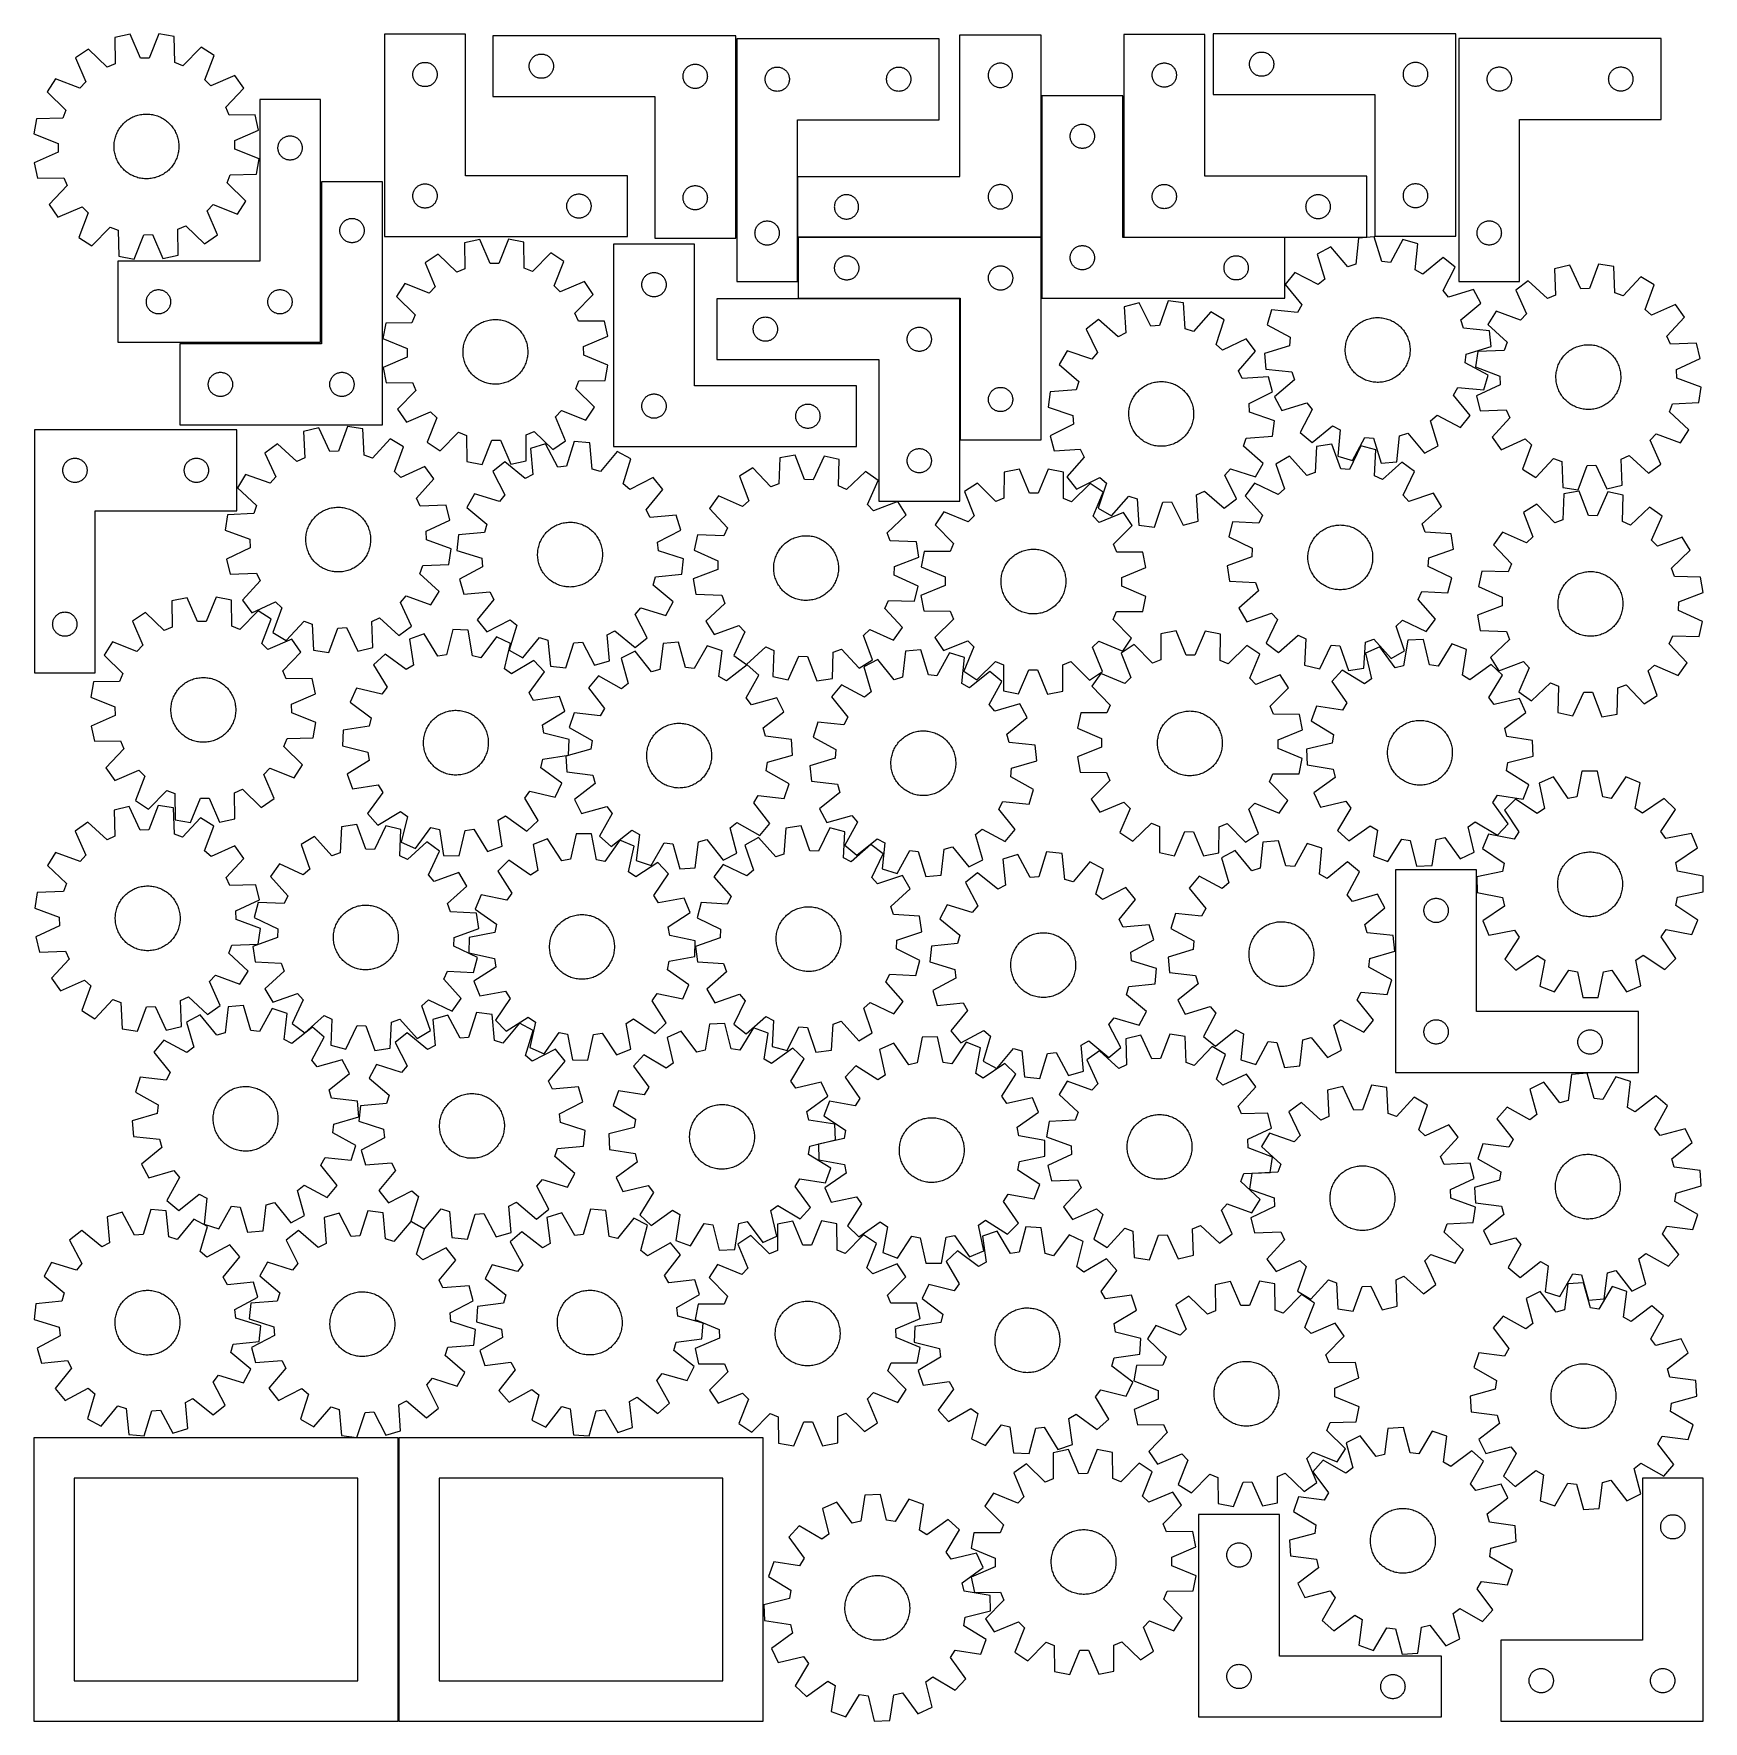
# Model space of a CAD drawing. Header units: millimetres. Extents: x 7 to 1243, y 7 to 1257.
import ezdxf

# ---------------------------------------------------------------- set-up
doc = ezdxf.new("R2010")
doc.units = ezdxf.units.MM
doc.layers.add('CUT', color=7, linetype='CONTINUOUS', true_color=0x000000)

msp = doc.modelspace()

# ---------------------------------------------------------------- linework, layer by layer
at = {"layer": 'CUT'}
for p, q in [((77.875244, 1256.603287), (66.602354, 1254.152285)), ((66.602354, 1254.152285), (66.879317, 1234.777928)), ((85.667906, 1238.863027), (77.875244, 1256.603287)), ((99.255087, 1256.982665), (92.096722, 1238.977104)), ((110.607838, 1254.933147), (99.255087, 1256.982665)), ((111.018414, 1235.561161), (110.607838, 1254.933147)), ((326.439817, 1256.789858), (266.439817, 1256.789858)), ((266.439817, 1256.789858), (266.439817, 1106.789858)), ((326.439817, 1151.789858), (326.439817, 1256.789858)), ((526.611994, 1255.456366), (346.611994, 1255.456366)), ((346.611994, 1255.456366), (346.611994, 1210.456366)), ((526.611994, 1105.456366), (526.611994, 1255.456366)), ((527.406424, 1253.301329), (527.406424, 1073.301329)), ((677.406424, 1253.301329), (527.406424, 1253.301329)), ((677.406424, 1193.301329), (677.406424, 1253.301329)), ((692.695196, 1151.186354), (692.695196, 1256.186354)), ((692.695196, 1256.186354), (752.695196, 1256.186354)), ((752.695196, 1256.186354), (752.695196, 1106.186354)), ((874.159696, 1256.356509), (814.159696, 1256.356509)), ((814.159696, 1256.356509), (814.159696, 1106.356509)), ((874.159696, 1151.356509), (874.159696, 1256.356509)), ((1060.283884, 1256.951483), (880.283884, 1256.951483)), ((880.283884, 1256.951483), (880.283884, 1211.951483)), ((1060.283884, 1106.951483), (1060.283884, 1256.951483)), ((1062.403266, 1253.398497), (1062.403266, 1073.398497)), ((1212.403266, 1253.398497), (1062.403266, 1253.398497)), ((1212.403266, 1193.398497), (1212.403266, 1253.398497)), ((46.995136, 1245.620075), (37.518301, 1239.041696)), ((37.518301, 1239.041696), (45.188427, 1221.248113)), ((60.983521, 1232.212334), (46.995136, 1245.620075)), ((92.096722, 1238.977104), (85.667906, 1238.863027)), ((130.505418, 1247.101934), (117.001521, 1233.206353)), ((140.209676, 1240.863917), (130.505418, 1247.101934)), ((133.175661, 1222.809415), (140.209676, 1240.863917)), ((375.128767, 1237.956498), (375.471814, 1238.435219)), ((375.471814, 1238.435219), (375.845436, 1238.890478)), ((375.845436, 1238.890478), (376.248033, 1239.320327)), ((376.248033, 1239.320327), (376.677882, 1239.722924)), ((376.677882, 1239.722924), (377.133141, 1240.096546)), ((377.133141, 1240.096546), (377.611862, 1240.439592)), ((377.611862, 1240.439592), (378.111994, 1240.750594)), ((378.111994, 1240.750594), (378.631396, 1241.028221)), ((378.631396, 1241.028221), (379.167843, 1241.271282)), ((379.167843, 1241.271282), (379.719039, 1241.478737)), ((379.719039, 1241.478737), (380.282623, 1241.649698)), ((380.282623, 1241.649698), (380.856181, 1241.783433)), ((380.856181, 1241.783433), (381.437258, 1241.87937)), ((381.437258, 1241.87937), (382.023366, 1241.937096)), ((382.023366, 1241.937096), (382.611994, 1241.956366)), ((382.611994, 1241.956366), (383.200622, 1241.937096)), ((383.200622, 1241.937096), (383.78673, 1241.87937)), ((383.78673, 1241.87937), (384.367807, 1241.783433)), ((384.367807, 1241.783433), (384.941365, 1241.649698)), ((384.941365, 1241.649698), (385.504949, 1241.478737)), ((385.504949, 1241.478737), (386.056145, 1241.271282)), ((386.056145, 1241.271282), (386.592592, 1241.028221)), ((386.592592, 1241.028221), (387.111994, 1240.750594)), ((387.111994, 1240.750594), (387.612126, 1240.439592)), ((387.612126, 1240.439592), (388.090847, 1240.096546)), ((388.090847, 1240.096546), (388.546106, 1239.722924)), ((388.546106, 1239.722924), (388.975955, 1239.320327)), ((388.975955, 1239.320327), (389.378552, 1238.890478)), ((389.378552, 1238.890478), (389.752174, 1238.435219)), ((389.752174, 1238.435219), (390.09522, 1237.956498)), ((907.968968, 1237.895634), (908.212029, 1238.432081)), ((908.212029, 1238.432081), (908.489656, 1238.951483)), ((908.489656, 1238.951483), (908.800658, 1239.451615)), ((908.800658, 1239.451615), (909.143704, 1239.930336)), ((909.143704, 1239.930336), (909.517326, 1240.385595)), ((909.517326, 1240.385595), (909.919923, 1240.815444)), ((909.919923, 1240.815444), (910.349772, 1241.218041)), ((910.349772, 1241.218041), (910.805031, 1241.591663)), ((910.805031, 1241.591663), (911.283752, 1241.93471)), ((911.283752, 1241.93471), (911.783884, 1242.245712)), ((911.783884, 1242.245712), (912.303286, 1242.523338)), ((912.303286, 1242.523338), (912.839733, 1242.766399)), ((912.839733, 1242.766399), (913.390929, 1242.973854)), ((913.390929, 1242.973854), (913.954513, 1243.144815)), ((913.954513, 1243.144815), (914.528071, 1243.278551)), ((914.528071, 1243.278551), (915.109148, 1243.374487)), ((915.109148, 1243.374487), (915.695256, 1243.432213)), ((915.695256, 1243.432213), (916.283884, 1243.451483)), ((916.283884, 1243.451483), (916.872512, 1243.432213)), ((916.872512, 1243.432213), (917.45862, 1243.374487)), ((917.45862, 1243.374487), (918.039697, 1243.278551)), ((918.039697, 1243.278551), (918.613256, 1243.144815)), ((918.613256, 1243.144815), (919.176839, 1242.973854)), ((919.176839, 1242.973854), (919.728035, 1242.766399)), ((919.728035, 1242.766399), (920.264482, 1242.523338)), ((920.264482, 1242.523338), (920.783884, 1242.245712)), ((920.783884, 1242.245712), (921.284016, 1241.93471)), ((921.284016, 1241.93471), (921.762737, 1241.591663)), ((921.762737, 1241.591663), (922.217997, 1241.218041)), ((922.217997, 1241.218041), (922.647845, 1240.815444)), ((922.647845, 1240.815444), (923.050442, 1240.385595)), ((923.050442, 1240.385595), (923.424064, 1239.930336)), ((923.424064, 1239.930336), (923.767111, 1239.451615)), ((923.767111, 1239.451615), (924.078113, 1238.951483)), ((924.078113, 1238.951483), (924.355739, 1238.432081)), ((924.355739, 1238.432081), (924.5988, 1237.895634)), ((66.879317, 1234.777928), (60.983521, 1232.212334)), ((117.001521, 1233.206353), (111.018414, 1235.561161)), ((155.595768, 1226.014346), (137.802185, 1218.34422)), ((162.174147, 1216.537511), (155.595768, 1226.014346)), ((287.439817, 1226.789858), (287.459087, 1227.378487)), ((287.459087, 1226.20123), (287.439817, 1226.789858)), ((287.459087, 1227.378487), (287.516813, 1227.964594)), ((287.516813, 1225.615123), (287.459087, 1226.20123)), ((287.516813, 1227.964594), (287.612749, 1228.545671)), ((287.612749, 1225.034045), (287.516813, 1225.615123)), ((287.612749, 1228.545671), (287.746484, 1229.11923)), ((287.746484, 1229.11923), (287.917446, 1229.682814)), ((287.917446, 1229.682814), (288.124901, 1230.234009)), ((288.124901, 1230.234009), (288.367962, 1230.770457)), ((288.367962, 1230.770457), (288.645588, 1231.289858)), ((288.645588, 1231.289858), (288.95659, 1231.78999)), ((288.95659, 1231.78999), (289.299637, 1232.268711)), ((289.299637, 1232.268711), (289.673259, 1232.723971)), ((289.673259, 1232.723971), (290.075856, 1233.153819)), ((290.075856, 1233.153819), (290.505704, 1233.556417)), ((290.505704, 1233.556417), (290.960964, 1233.930038)), ((290.960964, 1233.930038), (291.439685, 1234.273085)), ((291.439685, 1234.273085), (291.939817, 1234.584087)), ((291.939817, 1234.584087), (292.459219, 1234.861713)), ((292.459219, 1234.861713), (292.995666, 1235.104774)), ((292.995666, 1235.104774), (293.546862, 1235.31223)), ((293.546862, 1235.31223), (294.110445, 1235.483191)), ((294.110445, 1235.483191), (294.684004, 1235.616926)), ((294.684004, 1235.616926), (295.265081, 1235.712862)), ((295.265081, 1235.712862), (295.851189, 1235.770589)), ((295.851189, 1235.770589), (296.439817, 1235.789858)), ((296.439817, 1235.789858), (297.028445, 1235.770589)), ((297.028445, 1235.770589), (297.614553, 1235.712862)), ((297.614553, 1235.712862), (298.19563, 1235.616926)), ((298.19563, 1235.616926), (298.769188, 1235.483191)), ((298.769188, 1235.483191), (299.332772, 1235.31223)), ((299.332772, 1235.31223), (299.883968, 1235.104774)), ((299.883968, 1235.104774), (300.420415, 1234.861713)), ((300.420415, 1234.861713), (300.939817, 1234.584087)), ((300.939817, 1234.584087), (301.439949, 1234.273085)), ((301.439949, 1234.273085), (301.91867, 1233.930038)), ((301.91867, 1233.930038), (302.373929, 1233.556417)), ((302.373929, 1233.556417), (302.803778, 1233.153819)), ((302.803778, 1233.153819), (303.206375, 1232.723971)), ((303.206375, 1232.723971), (303.579997, 1232.268711)), ((303.579997, 1232.268711), (303.923043, 1231.78999)), ((303.923043, 1231.78999), (304.234045, 1231.289858)), ((304.234045, 1231.289858), (304.511671, 1230.770457)), ((304.511671, 1230.770457), (304.754733, 1230.234009)), ((304.754733, 1230.234009), (304.962188, 1229.682814)), ((304.962188, 1229.682814), (305.133149, 1229.11923)), ((305.133149, 1229.11923), (305.266884, 1228.545671)), ((305.266884, 1228.545671), (305.362821, 1227.964594)), ((305.362821, 1225.615123), (305.266884, 1225.034045)), ((305.362821, 1227.964594), (305.420547, 1227.378487)), ((305.420547, 1226.20123), (305.362821, 1225.615123)), ((305.420547, 1227.378487), (305.439817, 1226.789858)), ((305.439817, 1226.789858), (305.420547, 1226.20123)), ((373.611994, 1232.956366), (373.631264, 1233.544994)), ((373.631264, 1232.367738), (373.611994, 1232.956366)), ((373.631264, 1233.544994), (373.68899, 1234.131102)), ((373.68899, 1231.78163), (373.631264, 1232.367738)), ((373.68899, 1234.131102), (373.784926, 1234.712179)), ((373.784926, 1231.200553), (373.68899, 1231.78163)), ((373.784926, 1234.712179), (373.918661, 1235.285737)), ((373.918661, 1230.626994), (373.784926, 1231.200553)), ((373.918661, 1235.285737), (374.089623, 1235.849321)), ((374.089623, 1230.063411), (373.918661, 1230.626994)), ((374.089623, 1235.849321), (374.297078, 1236.400517)), ((374.297078, 1229.512215), (374.089623, 1230.063411)), ((374.297078, 1236.400517), (374.540139, 1236.936964)), ((374.540139, 1228.975768), (374.297078, 1229.512215)), ((374.540139, 1236.936964), (374.817765, 1237.456366)), ((374.817765, 1228.456366), (374.540139, 1228.975768)), ((374.817765, 1237.456366), (375.128767, 1237.956498)), ((375.128767, 1227.956234), (374.817765, 1228.456366)), ((375.471814, 1227.477513), (375.128767, 1227.956234)), ((375.845436, 1227.022253), (375.471814, 1227.477513)), ((376.248033, 1226.592405), (375.845436, 1227.022253)), ((376.677882, 1226.189808), (376.248033, 1226.592405)), ((377.133141, 1225.816186), (376.677882, 1226.189808)), ((377.611862, 1225.473139), (377.133141, 1225.816186)), ((378.111994, 1225.162137), (377.611862, 1225.473139)), ((387.612126, 1225.473139), (387.111994, 1225.162137)), ((388.090847, 1225.816186), (387.612126, 1225.473139)), ((388.546106, 1226.189808), (388.090847, 1225.816186)), ((388.975955, 1226.592405), (388.546106, 1226.189808)), ((389.378552, 1227.022253), (388.975955, 1226.592405)), ((389.752174, 1227.477513), (389.378552, 1227.022253)), ((390.09522, 1227.956234), (389.752174, 1227.477513)), ((390.09522, 1237.956498), (390.406223, 1237.456366)), ((390.406223, 1228.456366), (390.09522, 1227.956234)), ((390.406223, 1237.456366), (390.683849, 1236.936964)), ((390.683849, 1228.975768), (390.406223, 1228.456366)), ((390.683849, 1236.936964), (390.92691, 1236.400517)), ((390.92691, 1229.512215), (390.683849, 1228.975768)), ((390.92691, 1236.400517), (391.134365, 1235.849321)), ((391.134365, 1230.063411), (390.92691, 1229.512215)), ((391.134365, 1235.849321), (391.305326, 1235.285737)), ((391.305326, 1230.626994), (391.134365, 1230.063411)), ((391.305326, 1235.285737), (391.439061, 1234.712179)), ((391.439061, 1231.200553), (391.305326, 1230.626994)), ((391.439061, 1234.712179), (391.534998, 1234.131102)), ((391.534998, 1231.78163), (391.439061, 1231.200553)), ((391.534998, 1234.131102), (391.592724, 1233.544994)), ((391.592724, 1232.367738), (391.534998, 1231.78163)), ((391.592724, 1233.544994), (391.611994, 1232.956366)), ((391.611994, 1232.956366), (391.592724, 1232.367738)), ((487.611994, 1225.456366), (487.631264, 1226.044994)), ((487.631264, 1226.044994), (487.68899, 1226.631102)), ((487.68899, 1226.631102), (487.784926, 1227.212179)), ((487.784926, 1227.212179), (487.918661, 1227.785737)), ((487.918661, 1227.785737), (488.089623, 1228.349321)), ((488.089623, 1228.349321), (488.297078, 1228.900517)), ((488.297078, 1228.900517), (488.540139, 1229.436964)), ((488.540139, 1229.436964), (488.817765, 1229.956366)), ((488.817765, 1229.956366), (489.128767, 1230.456498)), ((489.128767, 1230.456498), (489.471814, 1230.935219)), ((489.471814, 1230.935219), (489.845436, 1231.390478)), ((489.845436, 1231.390478), (490.248033, 1231.820327)), ((490.248033, 1231.820327), (490.677882, 1232.222924)), ((490.677882, 1232.222924), (491.133141, 1232.596546)), ((491.133141, 1232.596546), (491.611862, 1232.939592)), ((491.611862, 1232.939592), (492.111994, 1233.250594)), ((492.111994, 1233.250594), (492.631396, 1233.528221)), ((492.631396, 1233.528221), (493.167843, 1233.771282)), ((493.167843, 1233.771282), (493.719039, 1233.978737)), ((493.719039, 1233.978737), (494.282623, 1234.149698)), ((494.282623, 1234.149698), (494.856181, 1234.283433)), ((494.856181, 1234.283433), (495.437258, 1234.37937)), ((495.437258, 1234.37937), (496.023366, 1234.437096)), ((496.023366, 1234.437096), (496.611994, 1234.456366)), ((496.611994, 1234.456366), (497.200622, 1234.437096)), ((497.200622, 1234.437096), (497.78673, 1234.37937)), ((497.78673, 1234.37937), (498.367807, 1234.283433)), ((498.367807, 1234.283433), (498.941365, 1234.149698)), ((498.941365, 1234.149698), (499.504949, 1233.978737)), ((499.504949, 1233.978737), (500.056145, 1233.771282)), ((500.056145, 1233.771282), (500.592592, 1233.528221)), ((500.592592, 1233.528221), (501.111994, 1233.250594)), ((501.111994, 1233.250594), (501.612126, 1232.939592)), ((501.612126, 1232.939592), (502.090847, 1232.596546)), ((502.090847, 1232.596546), (502.546106, 1232.222924)), ((502.546106, 1232.222924), (502.975955, 1231.820327)), ((502.975955, 1231.820327), (503.378552, 1231.390478)), ((503.378552, 1231.390478), (503.752174, 1230.935219)), ((503.752174, 1230.935219), (504.09522, 1230.456498)), ((504.09522, 1230.456498), (504.406223, 1229.956366)), ((504.406223, 1229.956366), (504.683849, 1229.436964)), ((504.683849, 1229.436964), (504.92691, 1228.900517)), ((504.92691, 1228.900517), (505.134365, 1228.349321)), ((505.134365, 1228.349321), (505.305326, 1227.785737)), ((505.305326, 1227.785737), (505.439061, 1227.212179)), ((505.439061, 1227.212179), (505.534998, 1226.631102)), ((505.534998, 1226.631102), (505.592724, 1226.044994)), ((505.592724, 1226.044994), (505.611994, 1225.456366)), ((548.579357, 1225.057142), (548.713092, 1225.6307)), ((548.713092, 1225.6307), (548.884053, 1226.194284)), ((548.884053, 1226.194284), (549.091509, 1226.74548)), ((549.091509, 1226.74548), (549.33457, 1227.281927)), ((549.33457, 1227.281927), (549.612196, 1227.801329)), ((549.612196, 1227.801329), (549.923198, 1228.301461)), ((549.923198, 1228.301461), (550.266244, 1228.780182)), ((550.266244, 1228.780182), (550.639866, 1229.235441)), ((550.639866, 1229.235441), (551.042463, 1229.66529)), ((551.042463, 1229.66529), (551.472312, 1230.067887)), ((551.472312, 1230.067887), (551.927571, 1230.441509)), ((551.927571, 1230.441509), (552.406292, 1230.784555)), ((552.406292, 1230.784555), (552.906424, 1231.095558)), ((552.906424, 1231.095558), (553.425826, 1231.373184)), ((553.425826, 1231.373184), (553.962273, 1231.616245)), ((553.962273, 1231.616245), (554.513469, 1231.8237)), ((554.513469, 1231.8237), (555.077053, 1231.994661)), ((555.077053, 1231.994661), (555.650611, 1232.128396)), ((555.650611, 1232.128396), (556.231689, 1232.224333)), ((556.231689, 1232.224333), (556.817796, 1232.282059)), ((556.817796, 1232.282059), (557.406424, 1232.301329)), ((557.406424, 1232.301329), (557.995053, 1232.282059)), ((557.995053, 1232.282059), (558.58116, 1232.224333)), ((558.58116, 1232.224333), (559.162237, 1232.128396)), ((559.162237, 1232.128396), (559.735796, 1231.994661)), ((559.735796, 1231.994661), (560.29938, 1231.8237)), ((560.29938, 1231.8237), (560.850575, 1231.616245)), ((560.850575, 1231.616245), (561.387023, 1231.373184)), ((561.387023, 1231.373184), (561.906424, 1231.095558)), ((561.906424, 1231.095558), (562.406556, 1230.784555)), ((562.406556, 1230.784555), (562.885277, 1230.441509)), ((562.885277, 1230.441509), (563.340537, 1230.067887)), ((563.340537, 1230.067887), (563.770385, 1229.66529)), ((563.770385, 1229.66529), (564.172983, 1229.235441)), ((564.172983, 1229.235441), (564.546604, 1228.780182)), ((564.546604, 1228.780182), (564.889651, 1228.301461)), ((564.889651, 1228.301461), (565.200653, 1227.801329)), ((565.200653, 1227.801329), (565.478279, 1227.281927)), ((565.478279, 1227.281927), (565.72134, 1226.74548)), ((565.72134, 1226.74548), (565.928796, 1226.194284)), ((565.928796, 1226.194284), (566.099757, 1225.6307)), ((566.099757, 1225.6307), (566.233492, 1225.057142)), ((638.579357, 1225.057142), (638.713092, 1225.6307)), ((638.713092, 1225.6307), (638.884053, 1226.194284)), ((638.884053, 1226.194284), (639.091509, 1226.74548)), ((639.091509, 1226.74548), (639.33457, 1227.281927)), ((639.33457, 1227.281927), (639.612196, 1227.801329)), ((639.612196, 1227.801329), (639.923198, 1228.301461)), ((639.923198, 1228.301461), (640.266244, 1228.780182)), ((640.266244, 1228.780182), (640.639866, 1229.235441)), ((640.639866, 1229.235441), (641.042463, 1229.66529)), ((641.042463, 1229.66529), (641.472312, 1230.067887)), ((641.472312, 1230.067887), (641.927571, 1230.441509)), ((641.927571, 1230.441509), (642.406292, 1230.784555)), ((642.406292, 1230.784555), (642.906424, 1231.095558)), ((642.906424, 1231.095558), (643.425826, 1231.373184)), ((643.425826, 1231.373184), (643.962273, 1231.616245)), ((643.962273, 1231.616245), (644.513469, 1231.8237)), ((644.513469, 1231.8237), (645.077053, 1231.994661)), ((645.077053, 1231.994661), (645.650611, 1232.128396)), ((645.650611, 1232.128396), (646.231689, 1232.224333)), ((646.231689, 1232.224333), (646.817796, 1232.282059)), ((646.817796, 1232.282059), (647.406424, 1232.301329)), ((647.406424, 1232.301329), (647.995053, 1232.282059)), ((647.995053, 1232.282059), (648.58116, 1232.224333)), ((648.58116, 1232.224333), (649.162237, 1232.128396)), ((649.162237, 1232.128396), (649.735796, 1231.994661)), ((649.735796, 1231.994661), (650.29938, 1231.8237)), ((650.29938, 1231.8237), (650.850575, 1231.616245)), ((650.850575, 1231.616245), (651.387023, 1231.373184)), ((651.387023, 1231.373184), (651.906424, 1231.095558)), ((651.906424, 1231.095558), (652.406556, 1230.784555)), ((652.406556, 1230.784555), (652.885277, 1230.441509)), ((652.885277, 1230.441509), (653.340537, 1230.067887)), ((653.340537, 1230.067887), (653.770385, 1229.66529)), ((653.770385, 1229.66529), (654.172983, 1229.235441)), ((654.172983, 1229.235441), (654.546604, 1228.780182)), ((654.546604, 1228.780182), (654.889651, 1228.301461)), ((654.889651, 1228.301461), (655.200653, 1227.801329)), ((655.200653, 1227.801329), (655.478279, 1227.281927)), ((655.478279, 1227.281927), (655.72134, 1226.74548)), ((655.72134, 1226.74548), (655.928796, 1226.194284)), ((655.928796, 1226.194284), (656.099757, 1225.6307)), ((656.099757, 1225.6307), (656.233492, 1225.057142)), ((713.714466, 1226.774982), (713.695196, 1226.186354)), ((713.695196, 1226.186354), (713.714466, 1225.597726)), ((713.772193, 1227.36109), (713.714466, 1226.774982)), ((713.714466, 1225.597726), (713.772193, 1225.011618)), ((713.868129, 1227.942167), (713.772193, 1227.36109)), ((714.001864, 1228.515725), (713.868129, 1227.942167)), ((714.172825, 1229.079309), (714.001864, 1228.515725)), ((714.38028, 1229.630505), (714.172825, 1229.079309)), ((714.623342, 1230.166952), (714.38028, 1229.630505)), ((714.900968, 1230.686354), (714.623342, 1230.166952)), ((715.21197, 1231.186486), (714.900968, 1230.686354)), ((715.555016, 1231.665207), (715.21197, 1231.186486)), ((715.928638, 1232.120466), (715.555016, 1231.665207)), ((716.331235, 1232.550315), (715.928638, 1232.120466)), ((716.761084, 1232.952912), (716.331235, 1232.550315)), ((717.216343, 1233.326534), (716.761084, 1232.952912)), ((717.695064, 1233.66958), (717.216343, 1233.326534)), ((718.195196, 1233.980583), (717.695064, 1233.66958)), ((718.714598, 1234.258209), (718.195196, 1233.980583)), ((719.251045, 1234.50127), (718.714598, 1234.258209)), ((719.802241, 1234.708725), (719.251045, 1234.50127)), ((720.365825, 1234.879686), (719.802241, 1234.708725)), ((720.939383, 1235.013421), (720.365825, 1234.879686)), ((721.520461, 1235.109358), (720.939383, 1235.013421)), ((722.106568, 1235.167084), (721.520461, 1235.109358)), ((722.695196, 1235.186354), (722.106568, 1235.167084)), ((723.283824, 1235.167084), (722.695196, 1235.186354)), ((723.869932, 1235.109358), (723.283824, 1235.167084)), ((724.451009, 1235.013421), (723.869932, 1235.109358)), ((725.024568, 1234.879686), (724.451009, 1235.013421)), ((725.588151, 1234.708725), (725.024568, 1234.879686)), ((726.139347, 1234.50127), (725.588151, 1234.708725)), ((726.675794, 1234.258209), (726.139347, 1234.50127)), ((727.195196, 1233.980583), (726.675794, 1234.258209)), ((727.695328, 1233.66958), (727.195196, 1233.980583)), ((728.174049, 1233.326534), (727.695328, 1233.66958)), ((728.629309, 1232.952912), (728.174049, 1233.326534)), ((729.059157, 1232.550315), (728.629309, 1232.952912)), ((729.461755, 1232.120466), (729.059157, 1232.550315)), ((729.835376, 1231.665207), (729.461755, 1232.120466)), ((730.178423, 1231.186486), (729.835376, 1231.665207)), ((730.489425, 1230.686354), (730.178423, 1231.186486)), ((730.767051, 1230.166952), (730.489425, 1230.686354)), ((731.010112, 1229.630505), (730.767051, 1230.166952)), ((731.217567, 1229.079309), (731.010112, 1229.630505)), ((731.388529, 1228.515725), (731.217567, 1229.079309)), ((731.522264, 1227.942167), (731.388529, 1228.515725)), ((731.6182, 1227.36109), (731.522264, 1227.942167)), ((731.675927, 1226.774982), (731.6182, 1227.36109)), ((731.6182, 1225.011618), (731.675927, 1225.597726)), ((731.695196, 1226.186354), (731.675927, 1226.774982)), ((731.675927, 1225.597726), (731.695196, 1226.186354)), ((835.159696, 1226.356509), (835.178966, 1226.945137)), ((835.178966, 1225.767881), (835.159696, 1226.356509)), ((835.178966, 1226.945137), (835.236692, 1227.531244)), ((835.236692, 1225.181773), (835.178966, 1225.767881)), ((835.236692, 1227.531244), (835.332628, 1228.112322)), ((835.332628, 1228.112322), (835.466364, 1228.68588)), ((835.466364, 1228.68588), (835.637325, 1229.249464)), ((835.637325, 1229.249464), (835.84478, 1229.80066)), ((835.84478, 1229.80066), (836.087841, 1230.337107)), ((836.087841, 1230.337107), (836.365467, 1230.856509)), ((836.365467, 1230.856509), (836.676469, 1231.356641)), ((836.676469, 1231.356641), (837.019516, 1231.835362)), ((837.019516, 1231.835362), (837.393138, 1232.290621)), ((837.393138, 1232.290621), (837.795735, 1232.72047)), ((837.795735, 1232.72047), (838.225584, 1233.123067)), ((838.225584, 1233.123067), (838.680843, 1233.496689)), ((838.680843, 1233.496689), (839.159564, 1233.839735)), ((839.159564, 1233.839735), (839.659696, 1234.150737)), ((839.659696, 1234.150737), (840.179098, 1234.428363)), ((840.179098, 1234.428363), (840.715545, 1234.671425)), ((840.715545, 1234.671425), (841.266741, 1234.87888)), ((841.266741, 1234.87888), (841.830325, 1235.049841)), ((841.830325, 1235.049841), (842.403883, 1235.183576)), ((842.403883, 1235.183576), (842.98496, 1235.279513)), ((842.98496, 1235.279513), (843.571068, 1235.337239)), ((843.571068, 1235.337239), (844.159696, 1235.356509)), ((844.159696, 1235.356509), (844.748324, 1235.337239)), ((844.748324, 1235.337239), (845.334432, 1235.279513)), ((845.334432, 1235.279513), (845.915509, 1235.183576)), ((845.915509, 1235.183576), (846.489067, 1235.049841)), ((846.489067, 1235.049841), (847.052651, 1234.87888)), ((847.052651, 1234.87888), (847.603847, 1234.671425)), ((847.603847, 1234.671425), (848.140294, 1234.428363)), ((848.140294, 1234.428363), (848.659696, 1234.150737)), ((848.659696, 1234.150737), (849.159828, 1233.839735)), ((849.159828, 1233.839735), (849.638549, 1233.496689)), ((849.638549, 1233.496689), (850.093808, 1233.123067)), ((850.093808, 1233.123067), (850.523657, 1232.72047)), ((850.523657, 1232.72047), (850.926254, 1232.290621)), ((850.926254, 1232.290621), (851.299876, 1231.835362)), ((851.299876, 1231.835362), (851.642922, 1231.356641)), ((851.642922, 1231.356641), (851.953925, 1230.856509)), ((851.953925, 1230.856509), (852.231551, 1230.337107)), ((852.231551, 1230.337107), (852.474612, 1229.80066)), ((852.474612, 1229.80066), (852.682067, 1229.249464)), ((852.682067, 1229.249464), (852.853028, 1228.68588)), ((852.853028, 1228.68588), (852.986763, 1228.112322)), ((852.986763, 1228.112322), (853.0827, 1227.531244)), ((853.0827, 1227.531244), (853.140426, 1226.945137)), ((853.140426, 1225.767881), (853.0827, 1225.181773)), ((853.140426, 1226.945137), (853.159696, 1226.356509)), ((853.159696, 1226.356509), (853.140426, 1225.767881)), ((907.283884, 1234.451483), (907.303154, 1235.040111)), ((907.303154, 1233.862855), (907.283884, 1234.451483)), ((907.303154, 1235.040111), (907.36088, 1235.626219)), ((907.36088, 1233.276747), (907.303154, 1233.862855)), ((907.36088, 1235.626219), (907.456817, 1236.207296)), ((907.456817, 1232.69567), (907.36088, 1233.276747)), ((907.456817, 1236.207296), (907.590552, 1236.780854)), ((907.590552, 1232.122112), (907.456817, 1232.69567)), ((907.590552, 1236.780854), (907.761513, 1237.344438)), ((907.761513, 1231.558528), (907.590552, 1232.122112)), ((907.761513, 1237.344438), (907.968968, 1237.895634)), ((907.968968, 1231.007332), (907.761513, 1231.558528)), ((908.212029, 1230.470885), (907.968968, 1231.007332)), ((908.489656, 1229.951483), (908.212029, 1230.470885)), ((908.800658, 1229.451351), (908.489656, 1229.951483)), ((909.143704, 1228.97263), (908.800658, 1229.451351)), ((909.517326, 1228.517371), (909.143704, 1228.97263)), ((909.919923, 1228.087522), (909.517326, 1228.517371)), ((910.349772, 1227.684925), (909.919923, 1228.087522)), ((910.805031, 1227.311303), (910.349772, 1227.684925)), ((911.283752, 1226.968257), (910.805031, 1227.311303)), ((911.783884, 1226.657254), (911.283752, 1226.968257)), ((912.303286, 1226.379628), (911.783884, 1226.657254)), ((912.839733, 1226.136567), (912.303286, 1226.379628)), ((913.390929, 1225.929112), (912.839733, 1226.136567)), ((913.954513, 1225.758151), (913.390929, 1225.929112)), ((914.528071, 1225.624415), (913.954513, 1225.758151)), ((915.109148, 1225.528479), (914.528071, 1225.624415)), ((915.695256, 1225.470753), (915.109148, 1225.528479)), ((916.283884, 1225.451483), (915.695256, 1225.470753)), ((916.872512, 1225.470753), (916.283884, 1225.451483)), ((917.45862, 1225.528479), (916.872512, 1225.470753)), ((918.039697, 1225.624415), (917.45862, 1225.528479)), ((918.613256, 1225.758151), (918.039697, 1225.624415)), ((919.176839, 1225.929112), (918.613256, 1225.758151)), ((919.728035, 1226.136567), (919.176839, 1225.929112)), ((920.264482, 1226.379628), (919.728035, 1226.136567)), ((920.783884, 1226.657254), (920.264482, 1226.379628)), ((921.284016, 1226.968257), (920.783884, 1226.657254)), ((921.762737, 1227.311303), (921.284016, 1226.968257)), ((922.217997, 1227.684925), (921.762737, 1227.311303)), ((922.647845, 1228.087522), (922.217997, 1227.684925)), ((923.050442, 1228.517371), (922.647845, 1228.087522)), ((923.424064, 1228.97263), (923.050442, 1228.517371)), ((923.767111, 1229.451351), (923.424064, 1228.97263)), ((924.078113, 1229.951483), (923.767111, 1229.451351)), ((924.355739, 1230.470885), (924.078113, 1229.951483)), ((924.5988, 1231.007332), (924.355739, 1230.470885)), ((924.5988, 1237.895634), (924.806255, 1237.344438)), ((924.806255, 1231.558528), (924.5988, 1231.007332)), ((924.806255, 1237.344438), (924.977217, 1236.780854)), ((924.977217, 1232.122112), (924.806255, 1231.558528)), ((924.977217, 1236.780854), (925.110952, 1236.207296)), ((925.110952, 1232.69567), (924.977217, 1232.122112)), ((925.110952, 1236.207296), (925.206888, 1235.626219)), ((925.206888, 1233.276747), (925.110952, 1232.69567)), ((925.206888, 1235.626219), (925.264614, 1235.040111)), ((925.264614, 1233.862855), (925.206888, 1233.276747)), ((925.264614, 1235.040111), (925.283884, 1234.451483)), ((925.283884, 1234.451483), (925.264614, 1233.862855)), ((1021.283884, 1226.951483), (1021.303154, 1227.540111)), ((1021.303154, 1226.362855), (1021.283884, 1226.951483)), ((1021.303154, 1227.540111), (1021.36088, 1228.126219)), ((1021.36088, 1225.776747), (1021.303154, 1226.362855)), ((1021.36088, 1228.126219), (1021.456817, 1228.707296)), ((1021.456817, 1225.19567), (1021.36088, 1225.776747)), ((1021.456817, 1228.707296), (1021.590552, 1229.280854)), ((1021.590552, 1229.280854), (1021.761513, 1229.844438)), ((1021.761513, 1229.844438), (1021.968968, 1230.395634)), ((1021.968968, 1230.395634), (1022.212029, 1230.932081)), ((1022.212029, 1230.932081), (1022.489656, 1231.451483)), ((1022.489656, 1231.451483), (1022.800658, 1231.951615)), ((1022.800658, 1231.951615), (1023.143704, 1232.430336)), ((1023.143704, 1232.430336), (1023.517326, 1232.885595)), ((1023.517326, 1232.885595), (1023.919923, 1233.315444)), ((1023.919923, 1233.315444), (1024.349772, 1233.718041)), ((1024.349772, 1233.718041), (1024.805031, 1234.091663)), ((1024.805031, 1234.091663), (1025.283752, 1234.43471)), ((1025.283752, 1234.43471), (1025.783884, 1234.745712)), ((1025.783884, 1234.745712), (1026.303286, 1235.023338)), ((1026.303286, 1235.023338), (1026.839733, 1235.266399)), ((1026.839733, 1235.266399), (1027.390929, 1235.473854)), ((1027.390929, 1235.473854), (1027.954513, 1235.644815)), ((1027.954513, 1235.644815), (1028.528071, 1235.778551)), ((1028.528071, 1235.778551), (1029.109148, 1235.874487)), ((1029.109148, 1235.874487), (1029.695256, 1235.932213)), ((1029.695256, 1235.932213), (1030.283884, 1235.951483)), ((1030.283884, 1235.951483), (1030.872512, 1235.932213)), ((1030.872512, 1235.932213), (1031.45862, 1235.874487)), ((1031.45862, 1235.874487), (1032.039697, 1235.778551)), ((1032.039697, 1235.778551), (1032.613256, 1235.644815)), ((1032.613256, 1235.644815), (1033.176839, 1235.473854)), ((1033.176839, 1235.473854), (1033.728035, 1235.266399)), ((1033.728035, 1235.266399), (1034.264482, 1235.023338)), ((1034.264482, 1235.023338), (1034.783884, 1234.745712)), ((1034.783884, 1234.745712), (1035.284016, 1234.43471)), ((1035.284016, 1234.43471), (1035.762737, 1234.091663)), ((1035.762737, 1234.091663), (1036.217997, 1233.718041)), ((1036.217997, 1233.718041), (1036.647845, 1233.315444)), ((1036.647845, 1233.315444), (1037.050442, 1232.885595)), ((1037.050442, 1232.885595), (1037.424064, 1232.430336)), ((1037.424064, 1232.430336), (1037.767111, 1231.951615)), ((1037.767111, 1231.951615), (1038.078113, 1231.451483)), ((1038.078113, 1231.451483), (1038.355739, 1230.932081)), ((1038.355739, 1230.932081), (1038.5988, 1230.395634)), ((1038.5988, 1230.395634), (1038.806255, 1229.844438)), ((1038.806255, 1229.844438), (1038.977217, 1229.280854)), ((1038.977217, 1229.280854), (1039.110952, 1228.707296)), ((1039.110952, 1228.707296), (1039.206888, 1228.126219)), ((1039.206888, 1225.776747), (1039.110952, 1225.19567)), ((1039.206888, 1228.126219), (1039.264614, 1227.540111)), ((1039.264614, 1226.362855), (1039.206888, 1225.776747)), ((1039.264614, 1227.540111), (1039.283884, 1226.951483)), ((1039.283884, 1226.951483), (1039.264614, 1226.362855)), ((1083.576198, 1225.15431), (1083.709933, 1225.727868)), ((1083.709933, 1225.727868), (1083.880895, 1226.291452)), ((1083.880895, 1226.291452), (1084.08835, 1226.842648)), ((1084.08835, 1226.842648), (1084.331411, 1227.379095)), ((1084.331411, 1227.379095), (1084.609037, 1227.898497)), ((1084.609037, 1227.898497), (1084.920039, 1228.398629)), ((1084.920039, 1228.398629), (1085.263086, 1228.87735)), ((1085.263086, 1228.87735), (1085.636708, 1229.332609)), ((1085.636708, 1229.332609), (1086.039305, 1229.762458)), ((1086.039305, 1229.762458), (1086.469153, 1230.165055)), ((1086.469153, 1230.165055), (1086.924413, 1230.538677)), ((1086.924413, 1230.538677), (1087.403134, 1230.881723)), ((1087.403134, 1230.881723), (1087.903266, 1231.192726)), ((1087.903266, 1231.192726), (1088.422668, 1231.470352)), ((1088.422668, 1231.470352), (1088.959115, 1231.713413)), ((1088.959115, 1231.713413), (1089.510311, 1231.920868)), ((1089.510311, 1231.920868), (1090.073894, 1232.091829)), ((1090.073894, 1232.091829), (1090.647453, 1232.225564)), ((1090.647453, 1232.225564), (1091.22853, 1232.321501)), ((1091.22853, 1232.321501), (1091.814638, 1232.379227)), ((1091.814638, 1232.379227), (1092.403266, 1232.398497)), ((1092.403266, 1232.398497), (1092.991894, 1232.379227)), ((1092.991894, 1232.379227), (1093.578002, 1232.321501)), ((1093.578002, 1232.321501), (1094.159079, 1232.225564)), ((1094.159079, 1232.225564), (1094.732637, 1232.091829)), ((1094.732637, 1232.091829), (1095.296221, 1231.920868)), ((1095.296221, 1231.920868), (1095.847417, 1231.713413)), ((1095.847417, 1231.713413), (1096.383864, 1231.470352)), ((1096.383864, 1231.470352), (1096.903266, 1231.192726)), ((1096.903266, 1231.192726), (1097.403398, 1230.881723)), ((1097.403398, 1230.881723), (1097.882119, 1230.538677)), ((1097.882119, 1230.538677), (1098.337378, 1230.165055)), ((1098.337378, 1230.165055), (1098.767227, 1229.762458)), ((1098.767227, 1229.762458), (1099.169824, 1229.332609)), ((1099.169824, 1229.332609), (1099.543446, 1228.87735)), ((1099.543446, 1228.87735), (1099.886492, 1228.398629)), ((1099.886492, 1228.398629), (1100.197494, 1227.898497)), ((1100.197494, 1227.898497), (1100.47512, 1227.379095)), ((1100.47512, 1227.379095), (1100.718182, 1226.842648)), ((1100.718182, 1226.842648), (1100.925637, 1226.291452)), ((1100.925637, 1226.291452), (1101.096598, 1225.727868)), ((1101.096598, 1225.727868), (1101.230333, 1225.15431)), ((1173.576198, 1225.15431), (1173.709933, 1225.727868)), ((1173.709933, 1225.727868), (1173.880895, 1226.291452)), ((1173.880895, 1226.291452), (1174.08835, 1226.842648)), ((1174.08835, 1226.842648), (1174.331411, 1227.379095)), ((1174.331411, 1227.379095), (1174.609037, 1227.898497)), ((1174.609037, 1227.898497), (1174.920039, 1228.398629)), ((1174.920039, 1228.398629), (1175.263086, 1228.87735)), ((1175.263086, 1228.87735), (1175.636708, 1229.332609)), ((1175.636708, 1229.332609), (1176.039305, 1229.762458)), ((1176.039305, 1229.762458), (1176.469153, 1230.165055)), ((1176.469153, 1230.165055), (1176.924413, 1230.538677)), ((1176.924413, 1230.538677), (1177.403134, 1230.881723)), ((1177.403134, 1230.881723), (1177.903266, 1231.192726)), ((1177.903266, 1231.192726), (1178.422668, 1231.470352)), ((1178.422668, 1231.470352), (1178.959115, 1231.713413)), ((1178.959115, 1231.713413), (1179.510311, 1231.920868)), ((1179.510311, 1231.920868), (1180.073894, 1232.091829)), ((1180.073894, 1232.091829), (1180.647453, 1232.225564)), ((1180.647453, 1232.225564), (1181.22853, 1232.321501)), ((1181.22853, 1232.321501), (1181.814638, 1232.379227)), ((1181.814638, 1232.379227), (1182.403266, 1232.398497)), ((1182.403266, 1232.398497), (1182.991894, 1232.379227)), ((1182.991894, 1232.379227), (1183.578002, 1232.321501)), ((1183.578002, 1232.321501), (1184.159079, 1232.225564)), ((1184.159079, 1232.225564), (1184.732637, 1232.091829)), ((1184.732637, 1232.091829), (1185.296221, 1231.920868)), ((1185.296221, 1231.920868), (1185.847417, 1231.713413)), ((1185.847417, 1231.713413), (1186.383864, 1231.470352)), ((1186.383864, 1231.470352), (1186.903266, 1231.192726)), ((1186.903266, 1231.192726), (1187.403398, 1230.881723)), ((1187.403398, 1230.881723), (1187.882119, 1230.538677)), ((1187.882119, 1230.538677), (1188.337378, 1230.165055)), ((1188.337378, 1230.165055), (1188.767227, 1229.762458)), ((1188.767227, 1229.762458), (1189.169824, 1229.332609)), ((1189.169824, 1229.332609), (1189.543446, 1228.87735)), ((1189.543446, 1228.87735), (1189.886492, 1228.398629)), ((1189.886492, 1228.398629), (1190.197494, 1227.898497)), ((1190.197494, 1227.898497), (1190.47512, 1227.379095)), ((1190.47512, 1227.379095), (1190.718182, 1226.842648)), ((1190.718182, 1226.842648), (1190.925637, 1226.291452)), ((1190.925637, 1226.291452), (1191.096598, 1225.727868)), ((1191.096598, 1225.727868), (1191.230333, 1225.15431)), ((22.66873, 1223.655604), (16.430712, 1213.951346)), ((16.430712, 1213.951346), (30.326294, 1200.447449)), ((40.723232, 1216.621589), (22.66873, 1223.655604)), ((45.188427, 1221.248113), (40.723232, 1216.621589)), ((137.802185, 1218.34422), (133.175661, 1222.809415)), ((148.766406, 1202.549126), (162.174147, 1216.537511)), ((287.746484, 1224.460487), (287.612749, 1225.034045)), ((287.917446, 1223.896903), (287.746484, 1224.460487)), ((288.124901, 1223.345707), (287.917446, 1223.896903)), ((288.367962, 1222.80926), (288.124901, 1223.345707)), ((288.645588, 1222.289858), (288.367962, 1222.80926)), ((288.95659, 1221.789726), (288.645588, 1222.289858)), ((289.299637, 1221.311006), (288.95659, 1221.789726)), ((289.673259, 1220.855746), (289.299637, 1221.311006)), ((290.075856, 1220.425897), (289.673259, 1220.855746)), ((290.505704, 1220.0233), (290.075856, 1220.425897)), ((290.960964, 1219.649678), (290.505704, 1220.0233)), ((291.439685, 1219.306632), (290.960964, 1219.649678)), ((291.939817, 1218.99563), (291.439685, 1219.306632)), ((292.459219, 1218.718004), (291.939817, 1218.99563)), ((292.995666, 1218.474943), (292.459219, 1218.718004)), ((293.546862, 1218.267487), (292.995666, 1218.474943)), ((294.110445, 1218.096526), (293.546862, 1218.267487)), ((294.684004, 1217.962791), (294.110445, 1218.096526)), ((295.265081, 1217.866855), (294.684004, 1217.962791)), ((295.851189, 1217.809128), (295.265081, 1217.866855)), ((296.439817, 1217.789858), (295.851189, 1217.809128)), ((297.028445, 1217.809128), (296.439817, 1217.789858)), ((297.614553, 1217.866855), (297.028445, 1217.809128)), ((298.19563, 1217.962791), (297.614553, 1217.866855)), ((298.769188, 1218.096526), (298.19563, 1217.962791)), ((299.332772, 1218.267487), (298.769188, 1218.096526)), ((299.883968, 1218.474943), (299.332772, 1218.267487)), ((300.420415, 1218.718004), (299.883968, 1218.474943)), ((300.939817, 1218.99563), (300.420415, 1218.718004)), ((301.439949, 1219.306632), (300.939817, 1218.99563)), ((301.91867, 1219.649678), (301.439949, 1219.306632)), ((302.373929, 1220.0233), (301.91867, 1219.649678)), ((302.803778, 1220.425897), (302.373929, 1220.0233)), ((303.206375, 1220.855746), (302.803778, 1220.425897)), ((303.579997, 1221.311006), (303.206375, 1220.855746)), ((303.923043, 1221.789726), (303.579997, 1221.311006)), ((304.234045, 1222.289858), (303.923043, 1221.789726)), ((304.511671, 1222.80926), (304.234045, 1222.289858)), ((304.754733, 1223.345707), (304.511671, 1222.80926)), ((304.962188, 1223.896903), (304.754733, 1223.345707)), ((305.133149, 1224.460487), (304.962188, 1223.896903)), ((305.266884, 1225.034045), (305.133149, 1224.460487)), ((378.631396, 1224.884511), (378.111994, 1225.162137)), ((379.167843, 1224.64145), (378.631396, 1224.884511)), ((379.719039, 1224.433995), (379.167843, 1224.64145)), ((380.282623, 1224.263033), (379.719039, 1224.433995)), ((380.856181, 1224.129298), (380.282623, 1224.263033)), ((381.437258, 1224.033362), (380.856181, 1224.129298)), ((382.023366, 1223.975636), (381.437258, 1224.033362)), ((382.611994, 1223.956366), (382.023366, 1223.975636)), ((383.200622, 1223.975636), (382.611994, 1223.956366)), ((383.78673, 1224.033362), (383.200622, 1223.975636)), ((384.367807, 1224.129298), (383.78673, 1224.033362)), ((384.941365, 1224.263033), (384.367807, 1224.129298)), ((385.504949, 1224.433995), (384.941365, 1224.263033)), ((386.056145, 1224.64145), (385.504949, 1224.433995)), ((386.592592, 1224.884511), (386.056145, 1224.64145)), ((387.111994, 1225.162137), (386.592592, 1224.884511)), ((487.631264, 1224.867738), (487.611994, 1225.456366)), ((487.68899, 1224.28163), (487.631264, 1224.867738)), ((487.784926, 1223.700553), (487.68899, 1224.28163)), ((487.918661, 1223.126994), (487.784926, 1223.700553)), ((488.089623, 1222.563411), (487.918661, 1223.126994)), ((488.297078, 1222.012215), (488.089623, 1222.563411)), ((488.540139, 1221.475768), (488.297078, 1222.012215)), ((488.817765, 1220.956366), (488.540139, 1221.475768)), ((489.128767, 1220.456234), (488.817765, 1220.956366)), ((489.471814, 1219.977513), (489.128767, 1220.456234)), ((489.845436, 1219.522253), (489.471814, 1219.977513)), ((490.248033, 1219.092405), (489.845436, 1219.522253)), ((490.677882, 1218.689808), (490.248033, 1219.092405)), ((491.133141, 1218.316186), (490.677882, 1218.689808)), ((491.611862, 1217.973139), (491.133141, 1218.316186)), ((492.111994, 1217.662137), (491.611862, 1217.973139)), ((492.631396, 1217.384511), (492.111994, 1217.662137)), ((493.167843, 1217.14145), (492.631396, 1217.384511)), ((493.719039, 1216.933995), (493.167843, 1217.14145)), ((494.282623, 1216.763033), (493.719039, 1216.933995)), ((494.856181, 1216.629298), (494.282623, 1216.763033)), ((495.437258, 1216.533362), (494.856181, 1216.629298)), ((496.023366, 1216.475636), (495.437258, 1216.533362)), ((496.611994, 1216.456366), (496.023366, 1216.475636)), ((497.200622, 1216.475636), (496.611994, 1216.456366)), ((497.78673, 1216.533362), (497.200622, 1216.475636)), ((498.367807, 1216.629298), (497.78673, 1216.533362)), ((498.941365, 1216.763033), (498.367807, 1216.629298)), ((499.504949, 1216.933995), (498.941365, 1216.763033)), ((500.056145, 1217.14145), (499.504949, 1216.933995)), ((500.592592, 1217.384511), (500.056145, 1217.14145)), ((501.111994, 1217.662137), (500.592592, 1217.384511)), ((501.612126, 1217.973139), (501.111994, 1217.662137)), ((502.090847, 1218.316186), (501.612126, 1217.973139)), ((502.546106, 1218.689808), (502.090847, 1218.316186)), ((502.975955, 1219.092405), (502.546106, 1218.689808)), ((503.378552, 1219.522253), (502.975955, 1219.092405)), ((503.752174, 1219.977513), (503.378552, 1219.522253)), ((504.09522, 1220.456234), (503.752174, 1219.977513)), ((504.406223, 1220.956366), (504.09522, 1220.456234)), ((504.683849, 1221.475768), (504.406223, 1220.956366)), ((504.92691, 1222.012215), (504.683849, 1221.475768)), ((505.134365, 1222.563411), (504.92691, 1222.012215)), ((505.305326, 1223.126994), (505.134365, 1222.563411)), ((505.439061, 1223.700553), (505.305326, 1223.126994)), ((505.534998, 1224.28163), (505.439061, 1223.700553)), ((505.592724, 1224.867738), (505.534998, 1224.28163)), ((505.611994, 1225.456366), (505.592724, 1224.867738)), ((548.406424, 1223.301329), (548.425694, 1223.889957)), ((548.425694, 1222.712701), (548.406424, 1223.301329)), ((548.425694, 1223.889957), (548.483421, 1224.476065)), ((548.483421, 1222.126593), (548.425694, 1222.712701)), ((548.483421, 1224.476065), (548.579357, 1225.057142)), ((548.579357, 1221.545516), (548.483421, 1222.126593)), ((548.713092, 1220.971958), (548.579357, 1221.545516)), ((548.884053, 1220.408374), (548.713092, 1220.971958)), ((549.091509, 1219.857178), (548.884053, 1220.408374)), ((549.33457, 1219.320731), (549.091509, 1219.857178)), ((549.612196, 1218.801329), (549.33457, 1219.320731)), ((549.923198, 1218.301197), (549.612196, 1218.801329)), ((550.266244, 1217.822476), (549.923198, 1218.301197)), ((550.639866, 1217.367217), (550.266244, 1217.822476)), ((551.042463, 1216.937368), (550.639866, 1217.367217)), ((551.472312, 1216.534771), (551.042463, 1216.937368)), ((551.927571, 1216.161149), (551.472312, 1216.534771)), ((552.406292, 1215.818102), (551.927571, 1216.161149)), ((552.906424, 1215.5071), (552.406292, 1215.818102)), ((553.425826, 1215.229474), (552.906424, 1215.5071)), ((553.962273, 1214.986413), (553.425826, 1215.229474)), ((554.513469, 1214.778958), (553.962273, 1214.986413)), ((555.077053, 1214.607996), (554.513469, 1214.778958)), ((555.650611, 1214.474261), (555.077053, 1214.607996)), ((556.231689, 1214.378325), (555.650611, 1214.474261)), ((556.817796, 1214.320599), (556.231689, 1214.378325)), ((557.406424, 1214.301329), (556.817796, 1214.320599)), ((557.995053, 1214.320599), (557.406424, 1214.301329)), ((558.58116, 1214.378325), (557.995053, 1214.320599)), ((559.162237, 1214.474261), (558.58116, 1214.378325)), ((559.735796, 1214.607996), (559.162237, 1214.474261)), ((560.29938, 1214.778958), (559.735796, 1214.607996)), ((560.850575, 1214.986413), (560.29938, 1214.778958)), ((561.387023, 1215.229474), (560.850575, 1214.986413)), ((561.906424, 1215.5071), (561.387023, 1215.229474)), ((562.406556, 1215.818102), (561.906424, 1215.5071)), ((562.885277, 1216.161149), (562.406556, 1215.818102)), ((563.340537, 1216.534771), (562.885277, 1216.161149)), ((563.770385, 1216.937368), (563.340537, 1216.534771)), ((564.172983, 1217.367217), (563.770385, 1216.937368)), ((564.546604, 1217.822476), (564.172983, 1217.367217)), ((564.889651, 1218.301197), (564.546604, 1217.822476)), ((565.200653, 1218.801329), (564.889651, 1218.301197)), ((565.478279, 1219.320731), (565.200653, 1218.801329)), ((565.72134, 1219.857178), (565.478279, 1219.320731)), ((565.928796, 1220.408374), (565.72134, 1219.857178)), ((566.099757, 1220.971958), (565.928796, 1220.408374)), ((566.233492, 1221.545516), (566.099757, 1220.971958)), ((566.233492, 1225.057142), (566.329428, 1224.476065)), ((566.329428, 1222.126593), (566.233492, 1221.545516)), ((566.329428, 1224.476065), (566.387155, 1223.889957)), ((566.387155, 1222.712701), (566.329428, 1222.126593)), ((566.387155, 1223.889957), (566.406424, 1223.301329)), ((566.406424, 1223.301329), (566.387155, 1222.712701)), ((638.406424, 1223.301329), (638.425694, 1223.889957)), ((638.425694, 1222.712701), (638.406424, 1223.301329)), ((638.425694, 1223.889957), (638.483421, 1224.476065)), ((638.483421, 1222.126593), (638.425694, 1222.712701)), ((638.483421, 1224.476065), (638.579357, 1225.057142)), ((638.579357, 1221.545516), (638.483421, 1222.126593)), ((638.713092, 1220.971958), (638.579357, 1221.545516)), ((638.884053, 1220.408374), (638.713092, 1220.971958)), ((639.091509, 1219.857178), (638.884053, 1220.408374)), ((639.33457, 1219.320731), (639.091509, 1219.857178)), ((639.612196, 1218.801329), (639.33457, 1219.320731)), ((639.923198, 1218.301197), (639.612196, 1218.801329)), ((640.266244, 1217.822476), (639.923198, 1218.301197)), ((640.639866, 1217.367217), (640.266244, 1217.822476)), ((641.042463, 1216.937368), (640.639866, 1217.367217)), ((641.472312, 1216.534771), (641.042463, 1216.937368)), ((641.927571, 1216.161149), (641.472312, 1216.534771)), ((642.406292, 1215.818102), (641.927571, 1216.161149)), ((642.906424, 1215.5071), (642.406292, 1215.818102)), ((643.425826, 1215.229474), (642.906424, 1215.5071)), ((643.962273, 1214.986413), (643.425826, 1215.229474)), ((644.513469, 1214.778958), (643.962273, 1214.986413)), ((645.077053, 1214.607996), (644.513469, 1214.778958)), ((645.650611, 1214.474261), (645.077053, 1214.607996)), ((646.231689, 1214.378325), (645.650611, 1214.474261)), ((646.817796, 1214.320599), (646.231689, 1214.378325)), ((647.406424, 1214.301329), (646.817796, 1214.320599)), ((647.995053, 1214.320599), (647.406424, 1214.301329)), ((648.58116, 1214.378325), (647.995053, 1214.320599)), ((649.162237, 1214.474261), (648.58116, 1214.378325)), ((649.735796, 1214.607996), (649.162237, 1214.474261)), ((650.29938, 1214.778958), (649.735796, 1214.607996)), ((650.850575, 1214.986413), (650.29938, 1214.778958)), ((651.387023, 1215.229474), (650.850575, 1214.986413)), ((651.906424, 1215.5071), (651.387023, 1215.229474)), ((652.406556, 1215.818102), (651.906424, 1215.5071)), ((652.885277, 1216.161149), (652.406556, 1215.818102)), ((653.340537, 1216.534771), (652.885277, 1216.161149)), ((653.770385, 1216.937368), (653.340537, 1216.534771)), ((654.172983, 1217.367217), (653.770385, 1216.937368)), ((654.546604, 1217.822476), (654.172983, 1217.367217)), ((654.889651, 1218.301197), (654.546604, 1217.822476)), ((655.200653, 1218.801329), (654.889651, 1218.301197)), ((655.478279, 1219.320731), (655.200653, 1218.801329)), ((655.72134, 1219.857178), (655.478279, 1219.320731)), ((655.928796, 1220.408374), (655.72134, 1219.857178)), ((656.099757, 1220.971958), (655.928796, 1220.408374)), ((656.233492, 1221.545516), (656.099757, 1220.971958)), ((656.233492, 1225.057142), (656.329428, 1224.476065)), ((656.329428, 1222.126593), (656.233492, 1221.545516)), ((656.329428, 1224.476065), (656.387155, 1223.889957)), ((656.387155, 1222.712701), (656.329428, 1222.126593)), ((656.387155, 1223.889957), (656.406424, 1223.301329)), ((656.406424, 1223.301329), (656.387155, 1222.712701)), ((713.772193, 1225.011618), (713.868129, 1224.430541)), ((713.868129, 1224.430541), (714.001864, 1223.856982)), ((714.001864, 1223.856982), (714.172825, 1223.293399)), ((714.172825, 1223.293399), (714.38028, 1222.742203)), ((714.38028, 1222.742203), (714.623342, 1222.205756)), ((714.623342, 1222.205756), (714.900968, 1221.686354)), ((714.900968, 1221.686354), (715.21197, 1221.186222)), ((715.21197, 1221.186222), (715.555016, 1220.707501)), ((715.555016, 1220.707501), (715.928638, 1220.252242)), ((715.928638, 1220.252242), (716.331235, 1219.822393)), ((716.331235, 1219.822393), (716.761084, 1219.419796)), ((716.761084, 1219.419796), (717.216343, 1219.046174)), ((717.216343, 1219.046174), (717.695064, 1218.703127)), ((717.695064, 1218.703127), (718.195196, 1218.392125)), ((718.195196, 1218.392125), (718.714598, 1218.114499)), ((718.714598, 1218.114499), (719.251045, 1217.871438)), ((719.251045, 1217.871438), (719.802241, 1217.663983)), ((719.802241, 1217.663983), (720.365825, 1217.493021)), ((720.365825, 1217.493021), (720.939383, 1217.359286)), ((720.939383, 1217.359286), (721.520461, 1217.26335)), ((721.520461, 1217.26335), (722.106568, 1217.205624)), ((722.106568, 1217.205624), (722.695196, 1217.186354)), ((722.695196, 1217.186354), (723.283824, 1217.205624)), ((723.283824, 1217.205624), (723.869932, 1217.26335)), ((723.869932, 1217.26335), (724.451009, 1217.359286)), ((724.451009, 1217.359286), (725.024568, 1217.493021)), ((725.024568, 1217.493021), (725.588151, 1217.663983)), ((725.588151, 1217.663983), (726.139347, 1217.871438)), ((726.139347, 1217.871438), (726.675794, 1218.114499)), ((726.675794, 1218.114499), (727.195196, 1218.392125)), ((727.195196, 1218.392125), (727.695328, 1218.703127)), ((727.695328, 1218.703127), (728.174049, 1219.046174)), ((728.174049, 1219.046174), (728.629309, 1219.419796)), ((728.629309, 1219.419796), (729.059157, 1219.822393)), ((729.059157, 1219.822393), (729.461755, 1220.252242)), ((729.461755, 1220.252242), (729.835376, 1220.707501)), ((729.835376, 1220.707501), (730.178423, 1221.186222)), ((730.178423, 1221.186222), (730.489425, 1221.686354)), ((730.489425, 1221.686354), (730.767051, 1222.205756)), ((730.767051, 1222.205756), (731.010112, 1222.742203)), ((731.010112, 1222.742203), (731.217567, 1223.293399)), ((731.217567, 1223.293399), (731.388529, 1223.856982)), ((731.388529, 1223.856982), (731.522264, 1224.430541)), ((731.522264, 1224.430541), (731.6182, 1225.011618)), ((835.332628, 1224.600696), (835.236692, 1225.181773)), ((835.466364, 1224.027137), (835.332628, 1224.600696)), ((835.637325, 1223.463554), (835.466364, 1224.027137)), ((835.84478, 1222.912358), (835.637325, 1223.463554)), ((836.087841, 1222.375911), (835.84478, 1222.912358)), ((836.365467, 1221.856509), (836.087841, 1222.375911)), ((836.676469, 1221.356377), (836.365467, 1221.856509)), ((837.019516, 1220.877656), (836.676469, 1221.356377)), ((837.393138, 1220.422396), (837.019516, 1220.877656)), ((837.795735, 1219.992548), (837.393138, 1220.422396)), ((838.225584, 1219.589951), (837.795735, 1219.992548)), ((838.680843, 1219.216329), (838.225584, 1219.589951)), ((839.159564, 1218.873282), (838.680843, 1219.216329)), ((839.659696, 1218.56228), (839.159564, 1218.873282)), ((840.179098, 1218.284654), (839.659696, 1218.56228)), ((840.715545, 1218.041593), (840.179098, 1218.284654)), ((841.266741, 1217.834138), (840.715545, 1218.041593)), ((841.830325, 1217.663176), (841.266741, 1217.834138)), ((842.403883, 1217.529441), (841.830325, 1217.663176)), ((842.98496, 1217.433505), (842.403883, 1217.529441)), ((843.571068, 1217.375778), (842.98496, 1217.433505)), ((844.159696, 1217.356509), (843.571068, 1217.375778)), ((844.748324, 1217.375778), (844.159696, 1217.356509)), ((845.334432, 1217.433505), (844.748324, 1217.375778)), ((845.915509, 1217.529441), (845.334432, 1217.433505)), ((846.489067, 1217.663176), (845.915509, 1217.529441)), ((847.052651, 1217.834138), (846.489067, 1217.663176)), ((847.603847, 1218.041593), (847.052651, 1217.834138)), ((848.140294, 1218.284654), (847.603847, 1218.041593)), ((848.659696, 1218.56228), (848.140294, 1218.284654)), ((849.159828, 1218.873282), (848.659696, 1218.56228)), ((849.638549, 1219.216329), (849.159828, 1218.873282)), ((850.093808, 1219.589951), (849.638549, 1219.216329)), ((850.523657, 1219.992548), (850.093808, 1219.589951)), ((850.926254, 1220.422396), (850.523657, 1219.992548)), ((851.299876, 1220.877656), (850.926254, 1220.422396)), ((851.642922, 1221.356377), (851.299876, 1220.877656)), ((851.953925, 1221.856509), (851.642922, 1221.356377)), ((852.231551, 1222.375911), (851.953925, 1221.856509)), ((852.474612, 1222.912358), (852.231551, 1222.375911)), ((852.682067, 1223.463554), (852.474612, 1222.912358)), ((852.853028, 1224.027137), (852.682067, 1223.463554)), ((852.986763, 1224.600696), (852.853028, 1224.027137)), ((853.0827, 1225.181773), (852.986763, 1224.600696)), ((1021.590552, 1224.622112), (1021.456817, 1225.19567)), ((1021.761513, 1224.058528), (1021.590552, 1224.622112)), ((1021.968968, 1223.507332), (1021.761513, 1224.058528)), ((1022.212029, 1222.970885), (1021.968968, 1223.507332)), ((1022.489656, 1222.451483), (1022.212029, 1222.970885)), ((1022.800658, 1221.951351), (1022.489656, 1222.451483)), ((1023.143704, 1221.47263), (1022.800658, 1221.951351)), ((1023.517326, 1221.017371), (1023.143704, 1221.47263)), ((1023.919923, 1220.587522), (1023.517326, 1221.017371)), ((1024.349772, 1220.184925), (1023.919923, 1220.587522)), ((1024.805031, 1219.811303), (1024.349772, 1220.184925)), ((1025.283752, 1219.468257), (1024.805031, 1219.811303)), ((1025.783884, 1219.157254), (1025.283752, 1219.468257)), ((1026.303286, 1218.879628), (1025.783884, 1219.157254)), ((1026.839733, 1218.636567), (1026.303286, 1218.879628)), ((1027.390929, 1218.429112), (1026.839733, 1218.636567)), ((1027.954513, 1218.258151), (1027.390929, 1218.429112)), ((1028.528071, 1218.124415), (1027.954513, 1218.258151)), ((1029.109148, 1218.028479), (1028.528071, 1218.124415)), ((1029.695256, 1217.970753), (1029.109148, 1218.028479)), ((1030.283884, 1217.951483), (1029.695256, 1217.970753)), ((1030.872512, 1217.970753), (1030.283884, 1217.951483)), ((1031.45862, 1218.028479), (1030.872512, 1217.970753)), ((1032.039697, 1218.124415), (1031.45862, 1218.028479)), ((1032.613256, 1218.258151), (1032.039697, 1218.124415)), ((1033.176839, 1218.429112), (1032.613256, 1218.258151)), ((1033.728035, 1218.636567), (1033.176839, 1218.429112)), ((1034.264482, 1218.879628), (1033.728035, 1218.636567)), ((1034.783884, 1219.157254), (1034.264482, 1218.879628)), ((1035.284016, 1219.468257), (1034.783884, 1219.157254)), ((1035.762737, 1219.811303), (1035.284016, 1219.468257)), ((1036.217997, 1220.184925), (1035.762737, 1219.811303)), ((1036.647845, 1220.587522), (1036.217997, 1220.184925)), ((1037.050442, 1221.017371), (1036.647845, 1220.587522)), ((1037.424064, 1221.47263), (1037.050442, 1221.017371)), ((1037.767111, 1221.951351), (1037.424064, 1221.47263)), ((1038.078113, 1222.451483), (1037.767111, 1221.951351)), ((1038.355739, 1222.970885), (1038.078113, 1222.451483)), ((1038.5988, 1223.507332), (1038.355739, 1222.970885)), ((1038.806255, 1224.058528), (1038.5988, 1223.507332)), ((1038.977217, 1224.622112), (1038.806255, 1224.058528)), ((1039.110952, 1225.19567), (1038.977217, 1224.622112)), ((1083.403266, 1223.398497), (1083.422535, 1223.987125)), ((1083.422535, 1222.809869), (1083.403266, 1223.398497)), ((1083.422535, 1223.987125), (1083.480262, 1224.573233)), ((1083.480262, 1222.223761), (1083.422535, 1222.809869)), ((1083.480262, 1224.573233), (1083.576198, 1225.15431)), ((1083.576198, 1221.642684), (1083.480262, 1222.223761)), ((1083.709933, 1221.069125), (1083.576198, 1221.642684)), ((1083.880895, 1220.505542), (1083.709933, 1221.069125)), ((1084.08835, 1219.954346), (1083.880895, 1220.505542)), ((1084.331411, 1219.417899), (1084.08835, 1219.954346)), ((1084.609037, 1218.898497), (1084.331411, 1219.417899)), ((1084.920039, 1218.398365), (1084.609037, 1218.898497)), ((1085.263086, 1217.919644), (1084.920039, 1218.398365)), ((1085.636708, 1217.464385), (1085.263086, 1217.919644)), ((1086.039305, 1217.034536), (1085.636708, 1217.464385)), ((1086.469153, 1216.631939), (1086.039305, 1217.034536)), ((1086.924413, 1216.258317), (1086.469153, 1216.631939)), ((1087.403134, 1215.91527), (1086.924413, 1216.258317)), ((1087.903266, 1215.604268), (1087.403134, 1215.91527)), ((1088.422668, 1215.326642), (1087.903266, 1215.604268)), ((1088.959115, 1215.083581), (1088.422668, 1215.326642)), ((1089.510311, 1214.876126), (1088.959115, 1215.083581)), ((1090.073894, 1214.705164), (1089.510311, 1214.876126)), ((1090.647453, 1214.571429), (1090.073894, 1214.705164)), ((1091.22853, 1214.475493), (1090.647453, 1214.571429)), ((1091.814638, 1214.417767), (1091.22853, 1214.475493)), ((1092.403266, 1214.398497), (1091.814638, 1214.417767)), ((1092.991894, 1214.417767), (1092.403266, 1214.398497)), ((1093.578002, 1214.475493), (1092.991894, 1214.417767)), ((1094.159079, 1214.571429), (1093.578002, 1214.475493)), ((1094.732637, 1214.705164), (1094.159079, 1214.571429)), ((1095.296221, 1214.876126), (1094.732637, 1214.705164)), ((1095.847417, 1215.083581), (1095.296221, 1214.876126)), ((1096.383864, 1215.326642), (1095.847417, 1215.083581)), ((1096.903266, 1215.604268), (1096.383864, 1215.326642)), ((1097.403398, 1215.91527), (1096.903266, 1215.604268)), ((1097.882119, 1216.258317), (1097.403398, 1215.91527)), ((1098.337378, 1216.631939), (1097.882119, 1216.258317)), ((1098.767227, 1217.034536), (1098.337378, 1216.631939)), ((1099.169824, 1217.464385), (1098.767227, 1217.034536)), ((1099.543446, 1217.919644), (1099.169824, 1217.464385)), ((1099.886492, 1218.398365), (1099.543446, 1217.919644)), ((1100.197494, 1218.898497), (1099.886492, 1218.398365)), ((1100.47512, 1219.417899), (1100.197494, 1218.898497)), ((1100.718182, 1219.954346), (1100.47512, 1219.417899)), ((1100.925637, 1220.505542), (1100.718182, 1219.954346)), ((1101.096598, 1221.069125), (1100.925637, 1220.505542)), ((1101.230333, 1221.642684), (1101.096598, 1221.069125)), ((1101.230333, 1225.15431), (1101.32627, 1224.573233)), ((1101.32627, 1222.223761), (1101.230333, 1221.642684)), ((1101.32627, 1224.573233), (1101.383996, 1223.987125)), ((1101.383996, 1222.809869), (1101.32627, 1222.223761)), ((1101.383996, 1223.987125), (1101.403266, 1223.398497)), ((1101.403266, 1223.398497), (1101.383996, 1222.809869)), ((1173.403266, 1223.398497), (1173.422535, 1223.987125)), ((1173.422535, 1222.809869), (1173.403266, 1223.398497)), ((1173.422535, 1223.987125), (1173.480262, 1224.573233)), ((1173.480262, 1222.223761), (1173.422535, 1222.809869)), ((1173.480262, 1224.573233), (1173.576198, 1225.15431)), ((1173.576198, 1221.642684), (1173.480262, 1222.223761)), ((1173.709933, 1221.069125), (1173.576198, 1221.642684)), ((1173.880895, 1220.505542), (1173.709933, 1221.069125)), ((1174.08835, 1219.954346), (1173.880895, 1220.505542)), ((1174.331411, 1219.417899), (1174.08835, 1219.954346)), ((1174.609037, 1218.898497), (1174.331411, 1219.417899)), ((1174.920039, 1218.398365), (1174.609037, 1218.898497)), ((1175.263086, 1217.919644), (1174.920039, 1218.398365)), ((1175.636708, 1217.464385), (1175.263086, 1217.919644)), ((1176.039305, 1217.034536), (1175.636708, 1217.464385)), ((1176.469153, 1216.631939), (1176.039305, 1217.034536)), ((1176.924413, 1216.258317), (1176.469153, 1216.631939)), ((1177.403134, 1215.91527), (1176.924413, 1216.258317)), ((1177.903266, 1215.604268), (1177.403134, 1215.91527)), ((1178.422668, 1215.326642), (1177.903266, 1215.604268)), ((1178.959115, 1215.083581), (1178.422668, 1215.326642)), ((1179.510311, 1214.876126), (1178.959115, 1215.083581)), ((1180.073894, 1214.705164), (1179.510311, 1214.876126)), ((1180.647453, 1214.571429), (1180.073894, 1214.705164)), ((1181.22853, 1214.475493), (1180.647453, 1214.571429)), ((1181.814638, 1214.417767), (1181.22853, 1214.475493)), ((1182.403266, 1214.398497), (1181.814638, 1214.417767)), ((1182.991894, 1214.417767), (1182.403266, 1214.398497)), ((1183.578002, 1214.475493), (1182.991894, 1214.417767)), ((1184.159079, 1214.571429), (1183.578002, 1214.475493)), ((1184.732637, 1214.705164), (1184.159079, 1214.571429)), ((1185.296221, 1214.876126), (1184.732637, 1214.705164)), ((1185.847417, 1215.083581), (1185.296221, 1214.876126)), ((1186.383864, 1215.326642), (1185.847417, 1215.083581)), ((1186.903266, 1215.604268), (1186.383864, 1215.326642)), ((1187.403398, 1215.91527), (1186.903266, 1215.604268)), ((1187.882119, 1216.258317), (1187.403398, 1215.91527)), ((1188.337378, 1216.631939), (1187.882119, 1216.258317)), ((1188.767227, 1217.034536), (1188.337378, 1216.631939)), ((1189.169824, 1217.464385), (1188.767227, 1217.034536)), ((1189.543446, 1217.919644), (1189.169824, 1217.464385)), ((1189.886492, 1218.398365), (1189.543446, 1217.919644)), ((1190.197494, 1218.898497), (1189.886492, 1218.398365)), ((1190.47512, 1219.417899), (1190.197494, 1218.898497)), ((1190.718182, 1219.954346), (1190.47512, 1219.417899)), ((1190.925637, 1220.505542), (1190.718182, 1219.954346)), ((1191.096598, 1221.069125), (1190.925637, 1220.505542)), ((1191.230333, 1221.642684), (1191.096598, 1221.069125)), ((1191.230333, 1225.15431), (1191.32627, 1224.573233)), ((1191.32627, 1222.223761), (1191.230333, 1221.642684)), ((1191.32627, 1224.573233), (1191.383996, 1223.987125)), ((1191.383996, 1222.809869), (1191.32627, 1222.223761)), ((1191.383996, 1223.987125), (1191.403266, 1223.398497)), ((1191.403266, 1223.398497), (1191.383996, 1222.809869)), ((151.332, 1196.65333), (148.766406, 1202.549126)), ((218.949155, 1208.36774), (173.949155, 1208.36774)), ((173.949155, 1208.36774), (173.949155, 1088.36774)), ((218.949155, 1028.36774), (218.949155, 1208.36774)), ((346.611994, 1210.456366), (466.611994, 1210.456366)), ((466.611994, 1210.456366), (466.611994, 1105.456366)), ((813.420102, 1211.010562), (753.420102, 1211.010562)), ((753.420102, 1211.010562), (753.420102, 1061.010562)), ((813.420102, 1106.010562), (813.420102, 1211.010562)), ((880.283884, 1211.951483), (1000.283884, 1211.951483)), ((1000.283884, 1211.951483), (1000.283884, 1106.951483)), ((8.5995, 1194.053766), (6.549982, 1182.701015)), ((27.971486, 1194.464343), (8.5995, 1194.053766)), ((30.326294, 1200.447449), (27.971486, 1194.464343)), ((70.392015, 1187.266974), (70.970341, 1188.057059)), ((70.970341, 1188.057059), (71.580413, 1188.822897)), ((71.580413, 1188.822897), (72.221214, 1189.563214)), ((72.221214, 1189.563214), (72.891678, 1190.276778)), ((72.891678, 1190.276778), (73.59069, 1190.9624)), ((73.59069, 1190.9624), (74.317085, 1191.61894)), ((74.317085, 1191.61894), (75.069655, 1192.245305)), ((75.069655, 1192.245305), (75.847148, 1192.840452)), ((75.847148, 1192.840452), (76.648269, 1193.403392)), ((76.648269, 1193.403392), (77.471684, 1193.933186)), ((77.471684, 1193.933186), (78.316024, 1194.428953)), ((78.316024, 1194.428953), (79.179883, 1194.889869)), ((79.179883, 1194.889869), (80.061823, 1195.315165)), ((80.061823, 1195.315165), (80.960376, 1195.704134)), ((80.960376, 1195.704134), (81.874047, 1196.056129)), ((81.874047, 1196.056129), (82.801316, 1196.370564)), ((82.801316, 1196.370564), (83.740637, 1196.646915)), ((83.740637, 1196.646915), (84.690449, 1196.884722)), ((84.690449, 1196.884722), (85.649171, 1197.08359)), ((85.649171, 1197.08359), (86.615206, 1197.243187)), ((86.615206, 1197.243187), (87.586947, 1197.363249)), ((87.586947, 1197.363249), (88.562776, 1197.443575)), ((88.562776, 1197.443575), (89.54107, 1197.484031)), ((89.54107, 1197.484031), (90.520199, 1197.48455)), ((90.520199, 1197.48455), (91.498535, 1197.445131)), ((91.498535, 1197.445131), (92.474449, 1197.365841)), ((92.474449, 1197.365841), (93.446317, 1197.24681)), ((93.446317, 1197.24681), (94.412521, 1197.088237)), ((94.412521, 1197.088237), (95.371453, 1196.890386)), ((95.371453, 1196.890386), (96.321516, 1196.653586)), ((96.321516, 1196.653586), (97.261131, 1196.378232)), ((97.261131, 1196.378232), (98.188732, 1196.064781)), ((98.188732, 1196.064781), (99.102776, 1195.713755)), ((99.102776, 1195.713755), (100.001741, 1195.325739)), ((100.001741, 1195.325739), (100.884132, 1194.901379)), ((100.884132, 1194.901379), (101.748479, 1194.44138)), ((101.748479, 1194.44138), (102.593344, 1193.946508)), ((102.593344, 1193.946508), (103.417321, 1193.417588)), ((103.417321, 1193.417588), (104.219038, 1192.855498)), ((104.219038, 1192.855498), (104.997162, 1192.261176)), ((104.997162, 1192.261176), (105.750396, 1191.635609)), ((105.750396, 1191.635609), (106.477487, 1190.97984)), ((106.477487, 1190.97984), (107.177226, 1190.29496)), ((107.177226, 1190.29496), (107.848447, 1189.582108)), ((107.848447, 1189.582108), (108.490033, 1188.842471)), ((108.490033, 1188.842471), (109.100916, 1188.07728)), ((109.100916, 1188.07728), (109.68008, 1187.28781)), ((170.706357, 1196.930293), (151.332, 1196.65333)), ((173.157359, 1185.657403), (170.706357, 1196.930293)), ((572.406424, 1073.301329), (572.406424, 1193.301329)), ((572.406424, 1193.301329), (677.406424, 1193.301329)), ((777.48599, 1187.77712), (777.94125, 1188.150742)), ((777.94125, 1188.150742), (778.41997, 1188.493788)), ((778.41997, 1188.493788), (778.920102, 1188.80479)), ((778.920102, 1188.80479), (779.439504, 1189.082416)), ((779.439504, 1189.082416), (779.975952, 1189.325477)), ((779.975952, 1189.325477), (780.527147, 1189.532933)), ((780.527147, 1189.532933), (781.090731, 1189.703894)), ((781.090731, 1189.703894), (781.66429, 1189.837629)), ((781.66429, 1189.837629), (782.245367, 1189.933565)), ((782.245367, 1189.933565), (782.831474, 1189.991292)), ((782.831474, 1189.991292), (783.420102, 1190.010562)), ((783.420102, 1190.010562), (784.008731, 1189.991292)), ((784.008731, 1189.991292), (784.594838, 1189.933565)), ((784.594838, 1189.933565), (785.175915, 1189.837629)), ((785.175915, 1189.837629), (785.749474, 1189.703894)), ((785.749474, 1189.703894), (786.313058, 1189.532933)), ((786.313058, 1189.532933), (786.864253, 1189.325477)), ((786.864253, 1189.325477), (787.400701, 1189.082416)), ((787.400701, 1189.082416), (787.920102, 1188.80479)), ((787.920102, 1188.80479), (788.420235, 1188.493788)), ((788.420235, 1188.493788), (788.898955, 1188.150742)), ((788.898955, 1188.150742), (789.354215, 1187.77712)), ((1107.403266, 1073.398497), (1107.403266, 1193.398497)), ((1107.403266, 1193.398497), (1212.403266, 1193.398497)), ((6.549982, 1182.701015), (24.555543, 1175.54265)), ((24.555543, 1175.54265), (24.66962, 1169.113834)), ((66.122183, 1175.432825), (66.221365, 1176.406918)), ((66.221365, 1176.406918), (66.360195, 1177.376156)), ((66.360195, 1177.376156), (66.538444, 1178.338924)), ((66.538444, 1178.338924), (66.755815, 1179.29362)), ((66.755815, 1179.29362), (67.011946, 1180.238656)), ((67.011946, 1180.238656), (67.306409, 1181.172458)), ((67.306409, 1181.172458), (67.638717, 1182.093472)), ((67.638717, 1182.093472), (68.008314, 1183.000165)), ((68.008314, 1183.000165), (68.414587, 1183.891029)), ((68.414587, 1183.891029), (68.856859, 1184.764579)), ((68.856859, 1184.764579), (69.334394, 1185.619363)), ((69.334394, 1185.619363), (69.846396, 1186.453958)), ((69.846396, 1186.453958), (70.392015, 1187.266974)), ((109.68008, 1187.28781), (110.22656, 1186.475372)), ((110.22656, 1186.475372), (110.739448, 1185.641321)), ((110.739448, 1185.641321), (111.217889, 1184.787044)), ((111.217889, 1184.787044), (111.661087, 1183.913963)), ((111.661087, 1183.913963), (112.068304, 1183.023531)), ((112.068304, 1183.023531), (112.438864, 1182.11723)), ((112.438864, 1182.11723), (112.772148, 1181.196569)), ((112.772148, 1181.196569), (113.067602, 1180.26308)), ((113.067602, 1180.26308), (113.324734, 1179.318316)), ((113.324734, 1179.318316), (113.543117, 1178.363851)), ((113.543117, 1178.363851), (113.722388, 1177.401273)), ((113.722388, 1177.401273), (113.862246, 1176.432183)), ((113.862246, 1176.432183), (113.962461, 1175.458195)), ((113.962461, 1175.458195), (114.022864, 1174.48093)), ((155.417099, 1177.864741), (173.157359, 1185.657403)), ((155.531176, 1171.435925), (155.417099, 1177.864741)), ((187.926783, 1175.260695), (188.134239, 1175.811891)), ((188.134239, 1175.811891), (188.3773, 1176.348338)), ((188.3773, 1176.348338), (188.654926, 1176.86774)), ((188.654926, 1176.86774), (188.965928, 1177.367872)), ((188.965928, 1177.367872), (189.308974, 1177.846593)), ((189.308974, 1177.846593), (189.682596, 1178.301852)), ((189.682596, 1178.301852), (190.085194, 1178.731701)), ((190.085194, 1178.731701), (190.515042, 1179.134298)), ((190.515042, 1179.134298), (190.970302, 1179.50792)), ((190.970302, 1179.50792), (191.449022, 1179.850967)), ((191.449022, 1179.850967), (191.949155, 1180.161969)), ((191.949155, 1180.161969), (192.468556, 1180.439595)), ((192.468556, 1180.439595), (193.005004, 1180.682656)), ((193.005004, 1180.682656), (193.556199, 1180.890111)), ((193.556199, 1180.890111), (194.119783, 1181.061072)), ((194.119783, 1181.061072), (194.693342, 1181.194808)), ((194.693342, 1181.194808), (195.274419, 1181.290744)), ((195.274419, 1181.290744), (195.860526, 1181.34847)), ((195.860526, 1181.34847), (196.449155, 1181.36774)), ((196.449155, 1181.36774), (197.037783, 1181.34847)), ((197.037783, 1181.34847), (197.62389, 1181.290744)), ((197.62389, 1181.290744), (198.204967, 1181.194808)), ((198.204967, 1181.194808), (198.778526, 1181.061072)), ((198.778526, 1181.061072), (199.34211, 1180.890111)), ((199.34211, 1180.890111), (199.893305, 1180.682656)), ((199.893305, 1180.682656), (200.429753, 1180.439595)), ((200.429753, 1180.439595), (200.949155, 1180.161969)), ((200.949155, 1180.161969), (201.449287, 1179.850967)), ((201.449287, 1179.850967), (201.928007, 1179.50792)), ((201.928007, 1179.50792), (202.383267, 1179.134298)), ((202.383267, 1179.134298), (202.813116, 1178.731701)), ((202.813116, 1178.731701), (203.215713, 1178.301852)), ((203.215713, 1178.301852), (203.589335, 1177.846593)), ((203.589335, 1177.846593), (203.932381, 1177.367872)), ((203.932381, 1177.367872), (204.243383, 1176.86774)), ((204.243383, 1176.86774), (204.521009, 1176.348338)), ((204.521009, 1176.348338), (204.76407, 1175.811891)), ((204.76407, 1175.811891), (204.971526, 1175.260695)), ((774.420102, 1181.010562), (774.439372, 1181.59919)), ((774.439372, 1180.421933), (774.420102, 1181.010562)), ((774.439372, 1181.59919), (774.497099, 1182.185297)), ((774.497099, 1179.835826), (774.439372, 1180.421933)), ((774.497099, 1182.185297), (774.593035, 1182.766374)), ((774.593035, 1179.254749), (774.497099, 1179.835826)), ((774.593035, 1182.766374), (774.72677, 1183.339933)), ((774.72677, 1178.68119), (774.593035, 1179.254749)), ((774.72677, 1183.339933), (774.897731, 1183.903517)), ((774.897731, 1178.117606), (774.72677, 1178.68119)), ((774.897731, 1183.903517), (775.105187, 1184.454712)), ((775.105187, 1177.566411), (774.897731, 1178.117606)), ((775.105187, 1184.454712), (775.348248, 1184.99116)), ((775.348248, 1177.029963), (775.105187, 1177.566411)), ((775.348248, 1184.99116), (775.625874, 1185.510562)), ((775.625874, 1176.510562), (775.348248, 1177.029963)), ((775.625874, 1185.510562), (775.936876, 1186.010694)), ((775.936876, 1176.010429), (775.625874, 1176.510562)), ((775.936876, 1186.010694), (776.279922, 1186.489414)), ((776.279922, 1175.531709), (775.936876, 1176.010429)), ((776.279922, 1186.489414), (776.653544, 1186.944674)), ((776.653544, 1175.076449), (776.279922, 1175.531709)), ((776.653544, 1186.944674), (777.056141, 1187.374523)), ((777.056141, 1187.374523), (777.48599, 1187.77712)), ((789.354215, 1187.77712), (789.784063, 1187.374523)), ((789.784063, 1187.374523), (790.186661, 1186.944674)), ((790.186661, 1186.944674), (790.560283, 1186.489414)), ((790.560283, 1175.531709), (790.186661, 1175.076449)), ((790.560283, 1186.489414), (790.903329, 1186.010694)), ((790.903329, 1176.010429), (790.560283, 1175.531709)), ((790.903329, 1186.010694), (791.214331, 1185.510562)), ((791.214331, 1176.510562), (790.903329, 1176.010429)), ((791.214331, 1185.510562), (791.491957, 1184.99116)), ((791.491957, 1177.029963), (791.214331, 1176.510562)), ((791.491957, 1184.99116), (791.735018, 1184.454712)), ((791.735018, 1177.566411), (791.491957, 1177.029963)), ((791.735018, 1184.454712), (791.942474, 1183.903517)), ((791.942474, 1178.117606), (791.735018, 1177.566411)), ((791.942474, 1183.903517), (792.113435, 1183.339933)), ((792.113435, 1178.68119), (791.942474, 1178.117606)), ((792.113435, 1183.339933), (792.24717, 1182.766374)), ((792.24717, 1179.254749), (792.113435, 1178.68119)), ((792.24717, 1182.766374), (792.343106, 1182.185297)), ((792.343106, 1179.835826), (792.24717, 1179.254749)), ((792.343106, 1182.185297), (792.400833, 1181.59919)), ((792.400833, 1180.421933), (792.343106, 1179.835826)), ((792.400833, 1181.59919), (792.420102, 1181.010562)), ((792.420102, 1181.010562), (792.400833, 1180.421933)), ((24.66962, 1169.113834), (6.92936, 1161.321172)), ((66.043363, 1173.47656), (66.062816, 1174.455496)), ((66.063855, 1172.497645), (66.043363, 1173.47656)), ((66.062816, 1174.455496), (66.122183, 1175.432825)), ((66.124258, 1171.52038), (66.063855, 1172.497645)), ((66.224473, 1170.546392), (66.124258, 1171.52038)), ((66.364331, 1169.577302), (66.224473, 1170.546392)), ((66.543601, 1168.614724), (66.364331, 1169.577302)), ((66.761984, 1167.660258), (66.543601, 1168.614724)), ((67.019117, 1166.715495), (66.761984, 1167.660258)), ((67.314571, 1165.782006), (67.019117, 1166.715495)), ((67.647855, 1164.861345), (67.314571, 1165.782006)), ((68.018414, 1163.955044), (67.647855, 1164.861345)), ((68.425632, 1163.064612), (68.018414, 1163.955044)), ((68.86883, 1162.191531), (68.425632, 1163.064612)), ((111.672131, 1163.087546), (111.22986, 1162.213996)), ((112.078404, 1163.97841), (111.672131, 1163.087546)), ((112.448002, 1164.885103), (112.078404, 1163.97841)), ((112.780309, 1165.806117), (112.448002, 1164.885103)), ((113.074773, 1166.739919), (112.780309, 1165.806117)), ((113.330904, 1167.684955), (113.074773, 1166.739919)), ((113.548274, 1168.639651), (113.330904, 1167.684955)), ((113.726523, 1169.602419), (113.548274, 1168.639651)), ((113.865354, 1170.571657), (113.726523, 1169.602419)), ((113.964535, 1171.54575), (113.865354, 1170.571657)), ((114.023902, 1172.523079), (113.964535, 1171.54575)), ((114.022864, 1174.48093), (114.043356, 1173.502015)), ((114.043356, 1173.502015), (114.023902, 1172.523079)), ((173.536737, 1164.27756), (155.531176, 1171.435925)), ((171.487219, 1152.924809), (173.536737, 1164.27756)), ((187.449155, 1172.36774), (187.468424, 1172.956368)), ((187.468424, 1171.779112), (187.449155, 1172.36774)), ((187.468424, 1172.956368), (187.526151, 1173.542476)), ((187.526151, 1171.193004), (187.468424, 1171.779112)), ((187.526151, 1173.542476), (187.622087, 1174.123553)), ((187.622087, 1170.611927), (187.526151, 1171.193004)), ((187.622087, 1174.123553), (187.755822, 1174.697111)), ((187.755822, 1170.038369), (187.622087, 1170.611927)), ((187.755822, 1174.697111), (187.926783, 1175.260695)), ((187.926783, 1169.474785), (187.755822, 1170.038369)), ((188.134239, 1168.923589), (187.926783, 1169.474785)), ((188.3773, 1168.387142), (188.134239, 1168.923589)), ((188.654926, 1167.86774), (188.3773, 1168.387142)), ((188.965928, 1167.367608), (188.654926, 1167.86774)), ((189.308974, 1166.888887), (188.965928, 1167.367608)), ((189.682596, 1166.433628), (189.308974, 1166.888887)), ((190.085194, 1166.003779), (189.682596, 1166.433628)), ((190.515042, 1165.601182), (190.085194, 1166.003779)), ((190.970302, 1165.22756), (190.515042, 1165.601182)), ((191.449022, 1164.884513), (190.970302, 1165.22756)), ((191.949155, 1164.573511), (191.449022, 1164.884513)), ((192.468556, 1164.295885), (191.949155, 1164.573511)), ((193.005004, 1164.052824), (192.468556, 1164.295885)), ((193.556199, 1163.845369), (193.005004, 1164.052824)), ((194.119783, 1163.674408), (193.556199, 1163.845369)), ((194.693342, 1163.540672), (194.119783, 1163.674408)), ((195.274419, 1163.444736), (194.693342, 1163.540672)), ((195.860526, 1163.38701), (195.274419, 1163.444736)), ((196.449155, 1163.36774), (195.860526, 1163.38701)), ((197.037783, 1163.38701), (196.449155, 1163.36774)), ((197.62389, 1163.444736), (197.037783, 1163.38701)), ((198.204967, 1163.540672), (197.62389, 1163.444736)), ((198.778526, 1163.674408), (198.204967, 1163.540672)), ((199.34211, 1163.845369), (198.778526, 1163.674408)), ((199.893305, 1164.052824), (199.34211, 1163.845369)), ((200.429753, 1164.295885), (199.893305, 1164.052824)), ((200.949155, 1164.573511), (200.429753, 1164.295885)), ((201.449287, 1164.884513), (200.949155, 1164.573511)), ((201.928007, 1165.22756), (201.449287, 1164.884513)), ((202.383267, 1165.601182), (201.928007, 1165.22756)), ((202.813116, 1166.003779), (202.383267, 1165.601182)), ((203.215713, 1166.433628), (202.813116, 1166.003779)), ((203.589335, 1166.888887), (203.215713, 1166.433628)), ((203.932381, 1167.367608), (203.589335, 1166.888887)), ((204.243383, 1167.86774), (203.932381, 1167.367608)), ((204.521009, 1168.387142), (204.243383, 1167.86774)), ((204.76407, 1168.923589), (204.521009, 1168.387142)), ((204.971526, 1169.474785), (204.76407, 1168.923589)), ((204.971526, 1175.260695), (205.142487, 1174.697111)), ((205.142487, 1170.038369), (204.971526, 1169.474785)), ((205.142487, 1174.697111), (205.276222, 1174.123553)), ((205.276222, 1170.611927), (205.142487, 1170.038369)), ((205.276222, 1174.123553), (205.372158, 1173.542476)), ((205.372158, 1171.193004), (205.276222, 1170.611927)), ((205.372158, 1173.542476), (205.429885, 1172.956368)), ((205.429885, 1171.779112), (205.372158, 1171.193004)), ((205.429885, 1172.956368), (205.449155, 1172.36774)), ((205.449155, 1172.36774), (205.429885, 1171.779112)), ((777.056141, 1174.6466), (776.653544, 1175.076449)), ((777.48599, 1174.244003), (777.056141, 1174.6466)), ((777.94125, 1173.870381), (777.48599, 1174.244003)), ((778.41997, 1173.527335), (777.94125, 1173.870381)), ((778.920102, 1173.216333), (778.41997, 1173.527335)), ((779.439504, 1172.938707), (778.920102, 1173.216333)), ((779.975952, 1172.695646), (779.439504, 1172.938707)), ((780.527147, 1172.48819), (779.975952, 1172.695646)), ((781.090731, 1172.317229), (780.527147, 1172.48819)), ((781.66429, 1172.183494), (781.090731, 1172.317229)), ((782.245367, 1172.087558), (781.66429, 1172.183494)), ((782.831474, 1172.029831), (782.245367, 1172.087558)), ((783.420102, 1172.010562), (782.831474, 1172.029831)), ((784.008731, 1172.029831), (783.420102, 1172.010562)), ((784.594838, 1172.087558), (784.008731, 1172.029831)), ((785.175915, 1172.183494), (784.594838, 1172.087558)), ((785.749474, 1172.317229), (785.175915, 1172.183494)), ((786.313058, 1172.48819), (785.749474, 1172.317229)), ((786.864253, 1172.695646), (786.313058, 1172.48819)), ((787.400701, 1172.938707), (786.864253, 1172.695646)), ((787.920102, 1173.216333), (787.400701, 1172.938707)), ((788.420235, 1173.527335), (787.920102, 1173.216333)), ((788.898955, 1173.870381), (788.420235, 1173.527335)), ((789.354215, 1174.244003), (788.898955, 1173.870381)), ((789.784063, 1174.6466), (789.354215, 1174.244003)), ((790.186661, 1175.076449), (789.784063, 1174.6466)), ((6.92936, 1161.321172), (9.380361, 1150.048282)), ((69.347271, 1161.337254), (68.86883, 1162.191531)), ((69.860159, 1160.503203), (69.347271, 1161.337254)), ((70.406639, 1159.690765), (69.860159, 1160.503203)), ((70.985803, 1158.901294), (70.406639, 1159.690765)), ((71.596686, 1158.136104), (70.985803, 1158.901294)), ((72.238272, 1157.396467), (71.596686, 1158.136104)), ((72.909493, 1156.683615), (72.238272, 1157.396467)), ((73.609231, 1155.998735), (72.909493, 1156.683615)), ((74.336323, 1155.342965), (73.609231, 1155.998735)), ((75.089557, 1154.717399), (74.336323, 1155.342965)), ((75.86768, 1154.123077), (75.089557, 1154.717399)), ((76.669398, 1153.560987), (75.86768, 1154.123077)), ((77.493375, 1153.032067), (76.669398, 1153.560987)), ((78.33824, 1152.537195), (77.493375, 1153.032067)), ((79.202587, 1152.077196), (78.33824, 1152.537195)), ((80.084978, 1151.652835), (79.202587, 1152.077196)), ((80.983943, 1151.264819), (80.084978, 1151.652835)), ((81.897987, 1150.913794), (80.983943, 1151.264819)), ((82.825588, 1150.600343), (81.897987, 1150.913794)), ((83.765203, 1150.324988), (82.825588, 1150.600343)), ((97.285403, 1150.608011), (96.346082, 1150.33166)), ((98.212671, 1150.922446), (97.285403, 1150.608011)), ((99.126342, 1151.274441), (98.212671, 1150.922446)), ((100.024896, 1151.66341), (99.126342, 1151.274441)), ((100.906836, 1152.088706), (100.024896, 1151.66341)), ((101.770695, 1152.549622), (100.906836, 1152.088706)), ((102.615035, 1153.045389), (101.770695, 1152.549622)), ((103.43845, 1153.575183), (102.615035, 1153.045389)), ((104.239571, 1154.138123), (103.43845, 1153.575183)), ((105.017063, 1154.73327), (104.239571, 1154.138123)), ((105.769634, 1155.359635), (105.017063, 1154.73327)), ((106.496029, 1156.016175), (105.769634, 1155.359635)), ((107.195041, 1156.701797), (106.496029, 1156.016175)), ((107.865505, 1157.415361), (107.195041, 1156.701797)), ((108.506306, 1158.155678), (107.865505, 1157.415361)), ((109.116378, 1158.921516), (108.506306, 1158.155678)), ((109.694704, 1159.7116), (109.116378, 1158.921516)), ((110.240322, 1160.524617), (109.694704, 1159.7116)), ((110.752325, 1161.359212), (110.240322, 1160.524617)), ((111.22986, 1162.213996), (110.752325, 1161.359212)), ((149.760425, 1146.531125), (152.115233, 1152.514232)), ((152.115233, 1152.514232), (171.487219, 1152.924809)), ((446.439817, 1151.789858), (326.439817, 1151.789858)), ((446.439817, 1106.789858), (446.439817, 1151.789858)), ((572.695196, 1106.186354), (572.695196, 1151.186354)), ((572.695196, 1151.186354), (692.695196, 1151.186354)), ((994.159696, 1151.356509), (874.159696, 1151.356509)), ((994.159696, 1106.356509), (994.159696, 1151.356509)), ((9.380361, 1150.048282), (28.754718, 1150.325245)), ((31.320313, 1144.429449), (17.912572, 1130.441064)), ((28.754718, 1150.325245), (31.320313, 1144.429449)), ((84.715266, 1150.088189), (83.765203, 1150.324988)), ((85.674198, 1149.890338), (84.715266, 1150.088189)), ((86.640402, 1149.731765), (85.674198, 1149.890338)), ((87.61227, 1149.612734), (86.640402, 1149.731765)), ((88.588184, 1149.533443), (87.61227, 1149.612734)), ((89.56652, 1149.494025), (88.588184, 1149.533443)), ((90.545649, 1149.494544), (89.56652, 1149.494025)), ((91.523943, 1149.535), (90.545649, 1149.494544)), ((92.499772, 1149.615326), (91.523943, 1149.535)), ((93.471513, 1149.735388), (92.499772, 1149.615326)), ((94.437548, 1149.894985), (93.471513, 1149.735388)), ((95.39627, 1150.093853), (94.437548, 1149.894985)), ((96.346082, 1150.33166), (95.39627, 1150.093853)), ((163.656006, 1133.027229), (149.760425, 1146.531125)), ((264.846371, 1147.145084), (219.846371, 1147.145084)), ((219.846371, 1147.145084), (219.846371, 1027.145084)), ((264.846371, 967.145084), (264.846371, 1147.145084)), ((287.459087, 1137.378487), (287.516813, 1137.964594)), ((287.516813, 1137.964594), (287.612749, 1138.545671)), ((287.612749, 1138.545671), (287.746484, 1139.11923)), ((287.746484, 1139.11923), (287.917446, 1139.682814)), ((287.917446, 1139.682814), (288.124901, 1140.234009)), ((288.124901, 1140.234009), (288.367962, 1140.770457)), ((288.367962, 1140.770457), (288.645588, 1141.289858)), ((288.645588, 1141.289858), (288.95659, 1141.78999)), ((288.95659, 1141.78999), (289.299637, 1142.268711)), ((289.299637, 1142.268711), (289.673259, 1142.723971)), ((289.673259, 1142.723971), (290.075856, 1143.153819)), ((290.075856, 1143.153819), (290.505704, 1143.556417)), ((290.505704, 1143.556417), (290.960964, 1143.930038)), ((290.960964, 1143.930038), (291.439685, 1144.273085)), ((291.439685, 1144.273085), (291.939817, 1144.584087)), ((291.939817, 1144.584087), (292.459219, 1144.861713)), ((292.459219, 1144.861713), (292.995666, 1145.104774)), ((292.995666, 1145.104774), (293.546862, 1145.31223)), ((293.546862, 1145.31223), (294.110445, 1145.483191)), ((294.110445, 1145.483191), (294.684004, 1145.616926)), ((294.684004, 1145.616926), (295.265081, 1145.712862)), ((295.265081, 1145.712862), (295.851189, 1145.770589)), ((295.851189, 1145.770589), (296.439817, 1145.789858)), ((296.439817, 1145.789858), (297.028445, 1145.770589)), ((297.028445, 1145.770589), (297.614553, 1145.712862)), ((297.614553, 1145.712862), (298.19563, 1145.616926)), ((298.19563, 1145.616926), (298.769188, 1145.483191)), ((298.769188, 1145.483191), (299.332772, 1145.31223)), ((299.332772, 1145.31223), (299.883968, 1145.104774)), ((299.883968, 1145.104774), (300.420415, 1144.861713)), ((300.420415, 1144.861713), (300.939817, 1144.584087)), ((300.939817, 1144.584087), (301.439949, 1144.273085)), ((301.439949, 1144.273085), (301.91867, 1143.930038)), ((301.91867, 1143.930038), (302.373929, 1143.556417)), ((302.373929, 1143.556417), (302.803778, 1143.153819)), ((302.803778, 1143.153819), (303.206375, 1142.723971)), ((303.206375, 1142.723971), (303.579997, 1142.268711)), ((303.579997, 1142.268711), (303.923043, 1141.78999)), ((303.923043, 1141.78999), (304.234045, 1141.289858)), ((304.234045, 1141.289858), (304.511671, 1140.770457)), ((304.511671, 1140.770457), (304.754733, 1140.234009)), ((304.754733, 1140.234009), (304.962188, 1139.682814)), ((304.962188, 1139.682814), (305.133149, 1139.11923)), ((305.133149, 1139.11923), (305.266884, 1138.545671)), ((305.266884, 1138.545671), (305.362821, 1137.964594)), ((305.362821, 1137.964594), (305.420547, 1137.378487)), ((407.546862, 1137.81223), (408.110445, 1137.983191)), ((408.110445, 1137.983191), (408.684004, 1138.116926)), ((408.684004, 1138.116926), (409.265081, 1138.212862)), ((409.265081, 1138.212862), (409.851189, 1138.270589)), ((409.851189, 1138.270589), (410.439817, 1138.289858)), ((410.439817, 1138.289858), (411.028445, 1138.270589)), ((411.028445, 1138.270589), (411.614553, 1138.212862)), ((411.614553, 1138.212862), (412.19563, 1138.116926)), ((412.19563, 1138.116926), (412.769188, 1137.983191)), ((412.769188, 1137.983191), (413.332772, 1137.81223)), ((487.918661, 1137.785737), (488.089623, 1138.349321)), ((488.089623, 1138.349321), (488.297078, 1138.900517)), ((488.297078, 1138.900517), (488.540139, 1139.436964)), ((488.540139, 1139.436964), (488.817765, 1139.956366)), ((488.817765, 1139.956366), (489.128767, 1140.456498)), ((489.128767, 1140.456498), (489.471814, 1140.935219)), ((489.471814, 1140.935219), (489.845436, 1141.390478)), ((489.845436, 1141.390478), (490.248033, 1141.820327)), ((490.248033, 1141.820327), (490.677882, 1142.222924)), ((490.677882, 1142.222924), (491.133141, 1142.596546)), ((491.133141, 1142.596546), (491.611862, 1142.939592)), ((491.611862, 1142.939592), (492.111994, 1143.250594)), ((492.111994, 1143.250594), (492.631396, 1143.528221)), ((492.631396, 1143.528221), (493.167843, 1143.771282)), ((493.167843, 1143.771282), (493.719039, 1143.978737)), ((493.719039, 1143.978737), (494.282623, 1144.149698)), ((494.282623, 1144.149698), (494.856181, 1144.283433)), ((494.856181, 1144.283433), (495.437258, 1144.37937)), ((495.437258, 1144.37937), (496.023366, 1144.437096)), ((496.023366, 1144.437096), (496.611994, 1144.456366)), ((496.611994, 1144.456366), (497.200622, 1144.437096)), ((497.200622, 1144.437096), (497.78673, 1144.37937)), ((497.78673, 1144.37937), (498.367807, 1144.283433)), ((498.367807, 1144.283433), (498.941365, 1144.149698)), ((498.941365, 1144.149698), (499.504949, 1143.978737)), ((499.504949, 1143.978737), (500.056145, 1143.771282)), ((500.056145, 1143.771282), (500.592592, 1143.528221)), ((500.592592, 1143.528221), (501.111994, 1143.250594)), ((501.111994, 1143.250594), (501.612126, 1142.939592)), ((501.612126, 1142.939592), (502.090847, 1142.596546)), ((502.090847, 1142.596546), (502.546106, 1142.222924)), ((502.546106, 1142.222924), (502.975955, 1141.820327)), ((502.975955, 1141.820327), (503.378552, 1141.390478)), ((503.378552, 1141.390478), (503.752174, 1140.935219)), ((503.752174, 1140.935219), (504.09522, 1140.456498)), ((504.09522, 1140.456498), (504.406223, 1139.956366)), ((504.406223, 1139.956366), (504.683849, 1139.436964)), ((504.683849, 1139.436964), (504.92691, 1138.900517)), ((504.92691, 1138.900517), (505.134365, 1138.349321)), ((505.134365, 1138.349321), (505.305326, 1137.785737)), ((713.868129, 1137.942167), (713.772193, 1137.36109)), ((714.001864, 1138.515725), (713.868129, 1137.942167)), ((714.172825, 1139.079309), (714.001864, 1138.515725)), ((714.38028, 1139.630505), (714.172825, 1139.079309)), ((714.623342, 1140.166952), (714.38028, 1139.630505)), ((714.900968, 1140.686354), (714.623342, 1140.166952)), ((715.21197, 1141.186486), (714.900968, 1140.686354)), ((715.555016, 1141.665207), (715.21197, 1141.186486)), ((715.928638, 1142.120466), (715.555016, 1141.665207)), ((716.331235, 1142.550315), (715.928638, 1142.120466)), ((716.761084, 1142.952912), (716.331235, 1142.550315)), ((717.216343, 1143.326534), (716.761084, 1142.952912)), ((717.695064, 1143.66958), (717.216343, 1143.326534)), ((718.195196, 1143.980583), (717.695064, 1143.66958)), ((718.714598, 1144.258209), (718.195196, 1143.980583)), ((719.251045, 1144.50127), (718.714598, 1144.258209)), ((719.802241, 1144.708725), (719.251045, 1144.50127)), ((720.365825, 1144.879686), (719.802241, 1144.708725)), ((720.939383, 1145.013421), (720.365825, 1144.879686)), ((721.520461, 1145.109358), (720.939383, 1145.013421)), ((722.106568, 1145.167084), (721.520461, 1145.109358)), ((722.695196, 1145.186354), (722.106568, 1145.167084)), ((723.283824, 1145.167084), (722.695196, 1145.186354)), ((723.869932, 1145.109358), (723.283824, 1145.167084)), ((724.451009, 1145.013421), (723.869932, 1145.109358)), ((725.024568, 1144.879686), (724.451009, 1145.013421)), ((725.588151, 1144.708725), (725.024568, 1144.879686)), ((726.139347, 1144.50127), (725.588151, 1144.708725)), ((726.675794, 1144.258209), (726.139347, 1144.50127)), ((727.195196, 1143.980583), (726.675794, 1144.258209)), ((727.695328, 1143.66958), (727.195196, 1143.980583)), ((728.174049, 1143.326534), (727.695328, 1143.66958)), ((728.629309, 1142.952912), (728.174049, 1143.326534)), ((729.059157, 1142.550315), (728.629309, 1142.952912)), ((729.461755, 1142.120466), (729.059157, 1142.550315)), ((729.835376, 1141.665207), (729.461755, 1142.120466)), ((730.178423, 1141.186486), (729.835376, 1141.665207)), ((730.489425, 1140.686354), (730.178423, 1141.186486)), ((730.767051, 1140.166952), (730.489425, 1140.686354)), ((731.010112, 1139.630505), (730.767051, 1140.166952)), ((731.217567, 1139.079309), (731.010112, 1139.630505)), ((731.388529, 1138.515725), (731.217567, 1139.079309)), ((731.522264, 1137.942167), (731.388529, 1138.515725)), ((731.6182, 1137.36109), (731.522264, 1137.942167)), ((835.236692, 1137.531244), (835.332628, 1138.112322)), ((835.332628, 1138.112322), (835.466364, 1138.68588)), ((835.466364, 1138.68588), (835.637325, 1139.249464)), ((835.637325, 1139.249464), (835.84478, 1139.80066)), ((835.84478, 1139.80066), (836.087841, 1140.337107)), ((836.087841, 1140.337107), (836.365467, 1140.856509)), ((836.365467, 1140.856509), (836.676469, 1141.356641)), ((836.676469, 1141.356641), (837.019516, 1141.835362)), ((837.019516, 1141.835362), (837.393138, 1142.290621)), ((837.393138, 1142.290621), (837.795735, 1142.72047)), ((837.795735, 1142.72047), (838.225584, 1143.123067)), ((838.225584, 1143.123067), (838.680843, 1143.496689)), ((838.680843, 1143.496689), (839.159564, 1143.839735)), ((839.159564, 1143.839735), (839.659696, 1144.150737)), ((839.659696, 1144.150737), (840.179098, 1144.428363)), ((840.179098, 1144.428363), (840.715545, 1144.671425)), ((840.715545, 1144.671425), (841.266741, 1144.87888)), ((841.266741, 1144.87888), (841.830325, 1145.049841)), ((841.830325, 1145.049841), (842.403883, 1145.183576)), ((842.403883, 1145.183576), (842.98496, 1145.279513)), ((842.98496, 1145.279513), (843.571068, 1145.337239)), ((843.571068, 1145.337239), (844.159696, 1145.356509)), ((844.159696, 1145.356509), (844.748324, 1145.337239)), ((844.748324, 1145.337239), (845.334432, 1145.279513)), ((845.334432, 1145.279513), (845.915509, 1145.183576)), ((845.915509, 1145.183576), (846.489067, 1145.049841)), ((846.489067, 1145.049841), (847.052651, 1144.87888)), ((847.052651, 1144.87888), (847.603847, 1144.671425)), ((847.603847, 1144.671425), (848.140294, 1144.428363)), ((848.140294, 1144.428363), (848.659696, 1144.150737)), ((848.659696, 1144.150737), (849.159828, 1143.839735)), ((849.159828, 1143.839735), (849.638549, 1143.496689)), ((849.638549, 1143.496689), (850.093808, 1143.123067)), ((850.093808, 1143.123067), (850.523657, 1142.72047)), ((850.523657, 1142.72047), (850.926254, 1142.290621)), ((850.926254, 1142.290621), (851.299876, 1141.835362)), ((851.299876, 1141.835362), (851.642922, 1141.356641)), ((851.642922, 1141.356641), (851.953925, 1140.856509)), ((851.953925, 1140.856509), (852.231551, 1140.337107)), ((852.231551, 1140.337107), (852.474612, 1139.80066)), ((852.474612, 1139.80066), (852.682067, 1139.249464)), ((852.682067, 1139.249464), (852.853028, 1138.68588)), ((852.853028, 1138.68588), (852.986763, 1138.112322)), ((852.986763, 1138.112322), (853.0827, 1137.531244)), ((1021.303154, 1137.540111), (1021.36088, 1138.126219)), ((1021.36088, 1138.126219), (1021.456817, 1138.707296)), ((1021.456817, 1138.707296), (1021.590552, 1139.280854)), ((1021.590552, 1139.280854), (1021.761513, 1139.844438)), ((1021.761513, 1139.844438), (1021.968968, 1140.395634)), ((1021.968968, 1140.395634), (1022.212029, 1140.932081)), ((1022.212029, 1140.932081), (1022.489656, 1141.451483)), ((1022.489656, 1141.451483), (1022.800658, 1141.951615)), ((1022.800658, 1141.951615), (1023.143704, 1142.430336)), ((1023.143704, 1142.430336), (1023.517326, 1142.885595)), ((1023.517326, 1142.885595), (1023.919923, 1143.315444)), ((1023.919923, 1143.315444), (1024.349772, 1143.718041)), ((1024.349772, 1143.718041), (1024.805031, 1144.091663)), ((1024.805031, 1144.091663), (1025.283752, 1144.43471)), ((1025.283752, 1144.43471), (1025.783884, 1144.745712)), ((1025.783884, 1144.745712), (1026.303286, 1145.023338)), ((1026.303286, 1145.023338), (1026.839733, 1145.266399)), ((1026.839733, 1145.266399), (1027.390929, 1145.473854)), ((1027.390929, 1145.473854), (1027.954513, 1145.644815)), ((1027.954513, 1145.644815), (1028.528071, 1145.778551)), ((1028.528071, 1145.778551), (1029.109148, 1145.874487)), ((1029.109148, 1145.874487), (1029.695256, 1145.932213)), ((1029.695256, 1145.932213), (1030.283884, 1145.951483)), ((1030.283884, 1145.951483), (1030.872512, 1145.932213)), ((1030.872512, 1145.932213), (1031.45862, 1145.874487)), ((1031.45862, 1145.874487), (1032.039697, 1145.778551)), ((1032.039697, 1145.778551), (1032.613256, 1145.644815)), ((1032.613256, 1145.644815), (1033.176839, 1145.473854)), ((1033.176839, 1145.473854), (1033.728035, 1145.266399)), ((1033.728035, 1145.266399), (1034.264482, 1145.023338)), ((1034.264482, 1145.023338), (1034.783884, 1144.745712)), ((1034.783884, 1144.745712), (1035.284016, 1144.43471)), ((1035.284016, 1144.43471), (1035.762737, 1144.091663)), ((1035.762737, 1144.091663), (1036.217997, 1143.718041)), ((1036.217997, 1143.718041), (1036.647845, 1143.315444)), ((1036.647845, 1143.315444), (1037.050442, 1142.885595)), ((1037.050442, 1142.885595), (1037.424064, 1142.430336)), ((1037.424064, 1142.430336), (1037.767111, 1141.951615)), ((1037.767111, 1141.951615), (1038.078113, 1141.451483)), ((1038.078113, 1141.451483), (1038.355739, 1140.932081)), ((1038.355739, 1140.932081), (1038.5988, 1140.395634)), ((1038.5988, 1140.395634), (1038.806255, 1139.844438)), ((1038.806255, 1139.844438), (1038.977217, 1139.280854)), ((1038.977217, 1139.280854), (1039.110952, 1138.707296)), ((1039.110952, 1138.707296), (1039.206888, 1138.126219)), ((1039.206888, 1138.126219), (1039.264614, 1137.540111)), ((17.912572, 1130.441064), (24.490951, 1120.964229)), ((24.490951, 1120.964229), (42.284534, 1128.634355)), ((42.284534, 1128.634355), (46.911058, 1124.16916)), ((134.898292, 1125.730462), (139.363487, 1130.356986)), ((142.568418, 1107.936879), (134.898292, 1125.730462)), ((139.363487, 1130.356986), (157.417989, 1123.322971)), ((157.417989, 1123.322971), (163.656006, 1133.027229)), ((287.439817, 1136.789858), (287.459087, 1137.378487)), ((287.459087, 1136.20123), (287.439817, 1136.789858)), ((287.516813, 1135.615123), (287.459087, 1136.20123)), ((287.612749, 1135.034045), (287.516813, 1135.615123)), ((287.746484, 1134.460487), (287.612749, 1135.034045)), ((287.917446, 1133.896903), (287.746484, 1134.460487)), ((288.124901, 1133.345707), (287.917446, 1133.896903)), ((288.367962, 1132.80926), (288.124901, 1133.345707)), ((288.645588, 1132.289858), (288.367962, 1132.80926)), ((288.95659, 1131.789726), (288.645588, 1132.289858)), ((289.299637, 1131.311006), (288.95659, 1131.789726)), ((289.673259, 1130.855746), (289.299637, 1131.311006)), ((290.075856, 1130.425897), (289.673259, 1130.855746)), ((290.505704, 1130.0233), (290.075856, 1130.425897)), ((290.960964, 1129.649678), (290.505704, 1130.0233)), ((291.439685, 1129.306632), (290.960964, 1129.649678)), ((291.939817, 1128.99563), (291.439685, 1129.306632)), ((292.459219, 1128.718004), (291.939817, 1128.99563)), ((292.995666, 1128.474943), (292.459219, 1128.718004)), ((293.546862, 1128.267487), (292.995666, 1128.474943)), ((294.110445, 1128.096526), (293.546862, 1128.267487)), ((294.684004, 1127.962791), (294.110445, 1128.096526)), ((295.265081, 1127.866855), (294.684004, 1127.962791)), ((295.851189, 1127.809128), (295.265081, 1127.866855)), ((296.439817, 1127.789858), (295.851189, 1127.809128)), ((297.028445, 1127.809128), (296.439817, 1127.789858)), ((297.614553, 1127.866855), (297.028445, 1127.809128)), ((298.19563, 1127.962791), (297.614553, 1127.866855)), ((298.769188, 1128.096526), (298.19563, 1127.962791)), ((299.332772, 1128.267487), (298.769188, 1128.096526)), ((299.883968, 1128.474943), (299.332772, 1128.267487)), ((300.420415, 1128.718004), (299.883968, 1128.474943)), ((300.939817, 1128.99563), (300.420415, 1128.718004)), ((301.439949, 1129.306632), (300.939817, 1128.99563)), ((301.91867, 1129.649678), (301.439949, 1129.306632)), ((302.373929, 1130.0233), (301.91867, 1129.649678)), ((302.803778, 1130.425897), (302.373929, 1130.0233)), ((303.206375, 1130.855746), (302.803778, 1130.425897)), ((303.579997, 1131.311006), (303.206375, 1130.855746)), ((303.923043, 1131.789726), (303.579997, 1131.311006)), ((304.234045, 1132.289858), (303.923043, 1131.789726)), ((304.511671, 1132.80926), (304.234045, 1132.289858)), ((304.754733, 1133.345707), (304.511671, 1132.80926)), ((304.962188, 1133.896903), (304.754733, 1133.345707)), ((305.133149, 1134.460487), (304.962188, 1133.896903)), ((305.266884, 1135.034045), (305.133149, 1134.460487)), ((305.362821, 1135.615123), (305.266884, 1135.034045)), ((305.420547, 1136.20123), (305.362821, 1135.615123)), ((305.420547, 1137.378487), (305.439817, 1136.789858)), ((305.439817, 1136.789858), (305.420547, 1136.20123)), ((401.439817, 1129.289858), (401.459087, 1129.878487)), ((401.459087, 1128.70123), (401.439817, 1129.289858)), ((401.459087, 1129.878487), (401.516813, 1130.464594)), ((401.516813, 1128.115123), (401.459087, 1128.70123)), ((401.516813, 1130.464594), (401.612749, 1131.045671)), ((401.612749, 1127.534045), (401.516813, 1128.115123)), ((401.612749, 1131.045671), (401.746484, 1131.61923)), ((401.746484, 1126.960487), (401.612749, 1127.534045)), ((401.746484, 1131.61923), (401.917446, 1132.182814)), ((401.917446, 1126.396903), (401.746484, 1126.960487)), ((401.917446, 1132.182814), (402.124901, 1132.734009)), ((402.124901, 1125.845707), (401.917446, 1126.396903)), ((402.124901, 1132.734009), (402.367962, 1133.270457)), ((402.367962, 1125.30926), (402.124901, 1125.845707)), ((402.367962, 1133.270457), (402.645588, 1133.789858)), ((402.645588, 1133.789858), (402.95659, 1134.28999)), ((402.95659, 1134.28999), (403.299637, 1134.768711)), ((403.299637, 1134.768711), (403.673259, 1135.223971)), ((403.673259, 1135.223971), (404.075856, 1135.653819)), ((404.075856, 1135.653819), (404.505704, 1136.056417)), ((404.505704, 1136.056417), (404.960964, 1136.430038)), ((404.960964, 1136.430038), (405.439685, 1136.773085)), ((405.439685, 1136.773085), (405.939817, 1137.084087)), ((405.939817, 1137.084087), (406.459219, 1137.361713)), ((406.459219, 1137.361713), (406.995666, 1137.604774)), ((406.995666, 1137.604774), (407.546862, 1137.81223)), ((413.332772, 1137.81223), (413.883968, 1137.604774)), ((413.883968, 1137.604774), (414.420415, 1137.361713)), ((414.420415, 1137.361713), (414.939817, 1137.084087)), ((414.939817, 1137.084087), (415.439949, 1136.773085)), ((415.439949, 1136.773085), (415.91867, 1136.430038)), ((415.91867, 1136.430038), (416.373929, 1136.056417)), ((416.373929, 1136.056417), (416.803778, 1135.653819)), ((416.803778, 1135.653819), (417.206375, 1135.223971)), ((417.206375, 1135.223971), (417.579997, 1134.768711)), ((417.579997, 1134.768711), (417.923043, 1134.28999)), ((417.923043, 1134.28999), (418.234045, 1133.789858)), ((418.234045, 1133.789858), (418.511671, 1133.270457)), ((418.511671, 1133.270457), (418.754733, 1132.734009)), ((418.754733, 1125.845707), (418.511671, 1125.30926)), ((418.754733, 1132.734009), (418.962188, 1132.182814)), ((418.962188, 1126.396903), (418.754733, 1125.845707)), ((418.962188, 1132.182814), (419.133149, 1131.61923)), ((419.133149, 1126.960487), (418.962188, 1126.396903)), ((419.133149, 1131.61923), (419.266884, 1131.045671)), ((419.266884, 1127.534045), (419.133149, 1126.960487)), ((419.266884, 1131.045671), (419.362821, 1130.464594)), ((419.362821, 1128.115123), (419.266884, 1127.534045)), ((419.362821, 1130.464594), (419.420547, 1129.878487)), ((419.420547, 1128.70123), (419.362821, 1128.115123)), ((419.420547, 1129.878487), (419.439817, 1129.289858)), ((419.439817, 1129.289858), (419.420547, 1128.70123)), ((487.611994, 1135.456366), (487.631264, 1136.044994)), ((487.631264, 1134.867738), (487.611994, 1135.456366)), ((487.631264, 1136.044994), (487.68899, 1136.631102)), ((487.68899, 1134.28163), (487.631264, 1134.867738)), ((487.68899, 1136.631102), (487.784926, 1137.212179)), ((487.784926, 1133.700553), (487.68899, 1134.28163)), ((487.784926, 1137.212179), (487.918661, 1137.785737)), ((487.918661, 1133.126994), (487.784926, 1133.700553)), ((488.089623, 1132.563411), (487.918661, 1133.126994)), ((488.297078, 1132.012215), (488.089623, 1132.563411)), ((488.540139, 1131.475768), (488.297078, 1132.012215)), ((488.817765, 1130.956366), (488.540139, 1131.475768)), ((489.128767, 1130.456234), (488.817765, 1130.956366)), ((489.471814, 1129.977513), (489.128767, 1130.456234)), ((489.845436, 1129.522253), (489.471814, 1129.977513)), ((490.248033, 1129.092405), (489.845436, 1129.522253)), ((490.677882, 1128.689808), (490.248033, 1129.092405)), ((491.133141, 1128.316186), (490.677882, 1128.689808)), ((491.611862, 1127.973139), (491.133141, 1128.316186)), ((492.111994, 1127.662137), (491.611862, 1127.973139)), ((492.631396, 1127.384511), (492.111994, 1127.662137)), ((493.167843, 1127.14145), (492.631396, 1127.384511)), ((493.719039, 1126.933995), (493.167843, 1127.14145)), ((494.282623, 1126.763033), (493.719039, 1126.933995)), ((494.856181, 1126.629298), (494.282623, 1126.763033)), ((495.437258, 1126.533362), (494.856181, 1126.629298)), ((496.023366, 1126.475636), (495.437258, 1126.533362)), ((496.611994, 1126.456366), (496.023366, 1126.475636)), ((497.200622, 1126.475636), (496.611994, 1126.456366)), ((497.78673, 1126.533362), (497.200622, 1126.475636)), ((498.367807, 1126.629298), (497.78673, 1126.533362)), ((498.941365, 1126.763033), (498.367807, 1126.629298)), ((499.504949, 1126.933995), (498.941365, 1126.763033)), ((500.056145, 1127.14145), (499.504949, 1126.933995)), ((500.592592, 1127.384511), (500.056145, 1127.14145)), ((501.111994, 1127.662137), (500.592592, 1127.384511)), ((501.612126, 1127.973139), (501.111994, 1127.662137)), ((502.090847, 1128.316186), (501.612126, 1127.973139)), ((502.546106, 1128.689808), (502.090847, 1128.316186)), ((502.975955, 1129.092405), (502.546106, 1128.689808)), ((503.378552, 1129.522253), (502.975955, 1129.092405)), ((503.752174, 1129.977513), (503.378552, 1129.522253)), ((504.09522, 1130.456234), (503.752174, 1129.977513)), ((504.406223, 1130.956366), (504.09522, 1130.456234)), ((504.683849, 1131.475768), (504.406223, 1130.956366)), ((504.92691, 1132.012215), (504.683849, 1131.475768)), ((505.134365, 1132.563411), (504.92691, 1132.012215)), ((505.305326, 1133.126994), (505.134365, 1132.563411)), ((505.305326, 1137.785737), (505.439061, 1137.212179)), ((505.439061, 1133.700553), (505.305326, 1133.126994)), ((505.439061, 1137.212179), (505.534998, 1136.631102)), ((505.534998, 1134.28163), (505.439061, 1133.700553)), ((505.534998, 1136.631102), (505.592724, 1136.044994)), ((505.592724, 1134.867738), (505.534998, 1134.28163)), ((505.592724, 1136.044994), (505.611994, 1135.456366)), ((505.611994, 1135.456366), (505.592724, 1134.867738)), ((599.714466, 1129.274982), (599.695196, 1128.686354)), ((599.695196, 1128.686354), (599.714466, 1128.097726)), ((599.772193, 1129.86109), (599.714466, 1129.274982)), ((599.714466, 1128.097726), (599.772193, 1127.511618)), ((599.868129, 1130.442167), (599.772193, 1129.86109)), ((599.772193, 1127.511618), (599.868129, 1126.930541)), ((600.001864, 1131.015725), (599.868129, 1130.442167)), ((599.868129, 1126.930541), (600.001864, 1126.356982)), ((600.172825, 1131.579309), (600.001864, 1131.015725)), ((600.001864, 1126.356982), (600.172825, 1125.793399)), ((600.38028, 1132.130505), (600.172825, 1131.579309)), ((600.172825, 1125.793399), (600.38028, 1125.242203)), ((600.623342, 1132.666952), (600.38028, 1132.130505)), ((600.900968, 1133.186354), (600.623342, 1132.666952)), ((601.21197, 1133.686486), (600.900968, 1133.186354)), ((601.555016, 1134.165207), (601.21197, 1133.686486)), ((601.928638, 1134.620466), (601.555016, 1134.165207)), ((602.331235, 1135.050315), (601.928638, 1134.620466)), ((602.761084, 1135.452912), (602.331235, 1135.050315)), ((603.216343, 1135.826534), (602.761084, 1135.452912)), ((603.695064, 1136.16958), (603.216343, 1135.826534)), ((604.195196, 1136.480583), (603.695064, 1136.16958)), ((604.714598, 1136.758209), (604.195196, 1136.480583)), ((605.251045, 1137.00127), (604.714598, 1136.758209)), ((605.802241, 1137.208725), (605.251045, 1137.00127)), ((606.365825, 1137.379686), (605.802241, 1137.208725)), ((606.939383, 1137.513421), (606.365825, 1137.379686)), ((607.520461, 1137.609358), (606.939383, 1137.513421)), ((608.106568, 1137.667084), (607.520461, 1137.609358)), ((608.695196, 1137.686354), (608.106568, 1137.667084)), ((609.283824, 1137.667084), (608.695196, 1137.686354)), ((609.869932, 1137.609358), (609.283824, 1137.667084)), ((610.451009, 1137.513421), (609.869932, 1137.609358)), ((611.024568, 1137.379686), (610.451009, 1137.513421)), ((611.588151, 1137.208725), (611.024568, 1137.379686)), ((612.139347, 1137.00127), (611.588151, 1137.208725)), ((612.675794, 1136.758209), (612.139347, 1137.00127)), ((613.195196, 1136.480583), (612.675794, 1136.758209)), ((613.695328, 1136.16958), (613.195196, 1136.480583)), ((614.174049, 1135.826534), (613.695328, 1136.16958)), ((614.629309, 1135.452912), (614.174049, 1135.826534)), ((615.059157, 1135.050315), (614.629309, 1135.452912)), ((615.461755, 1134.620466), (615.059157, 1135.050315)), ((615.835376, 1134.165207), (615.461755, 1134.620466)), ((616.178423, 1133.686486), (615.835376, 1134.165207)), ((616.489425, 1133.186354), (616.178423, 1133.686486)), ((616.767051, 1132.666952), (616.489425, 1133.186354)), ((617.010112, 1132.130505), (616.767051, 1132.666952)), ((617.217567, 1131.579309), (617.010112, 1132.130505)), ((617.010112, 1125.242203), (617.217567, 1125.793399)), ((617.388529, 1131.015725), (617.217567, 1131.579309)), ((617.217567, 1125.793399), (617.388529, 1126.356982)), ((617.522264, 1130.442167), (617.388529, 1131.015725)), ((617.388529, 1126.356982), (617.522264, 1126.930541)), ((617.6182, 1129.86109), (617.522264, 1130.442167)), ((617.522264, 1126.930541), (617.6182, 1127.511618)), ((617.675927, 1129.274982), (617.6182, 1129.86109)), ((617.6182, 1127.511618), (617.675927, 1128.097726)), ((617.695196, 1128.686354), (617.675927, 1129.274982)), ((617.675927, 1128.097726), (617.695196, 1128.686354)), ((713.714466, 1136.774982), (713.695196, 1136.186354)), ((713.695196, 1136.186354), (713.714466, 1135.597726)), ((713.772193, 1137.36109), (713.714466, 1136.774982)), ((713.714466, 1135.597726), (713.772193, 1135.011618)), ((713.772193, 1135.011618), (713.868129, 1134.430541)), ((713.868129, 1134.430541), (714.001864, 1133.856982)), ((714.001864, 1133.856982), (714.172825, 1133.293399)), ((714.172825, 1133.293399), (714.38028, 1132.742203)), ((714.38028, 1132.742203), (714.623342, 1132.205756)), ((714.623342, 1132.205756), (714.900968, 1131.686354)), ((714.900968, 1131.686354), (715.21197, 1131.186222)), ((715.21197, 1131.186222), (715.555016, 1130.707501)), ((715.555016, 1130.707501), (715.928638, 1130.252242)), ((715.928638, 1130.252242), (716.331235, 1129.822393)), ((716.331235, 1129.822393), (716.761084, 1129.419796)), ((716.761084, 1129.419796), (717.216343, 1129.046174)), ((717.216343, 1129.046174), (717.695064, 1128.703127)), ((717.695064, 1128.703127), (718.195196, 1128.392125)), ((718.195196, 1128.392125), (718.714598, 1128.114499)), ((718.714598, 1128.114499), (719.251045, 1127.871438)), ((719.251045, 1127.871438), (719.802241, 1127.663983)), ((719.802241, 1127.663983), (720.365825, 1127.493021)), ((720.365825, 1127.493021), (720.939383, 1127.359286)), ((720.939383, 1127.359286), (721.520461, 1127.26335)), ((721.520461, 1127.26335), (722.106568, 1127.205624)), ((722.106568, 1127.205624), (722.695196, 1127.186354)), ((722.695196, 1127.186354), (723.283824, 1127.205624)), ((723.283824, 1127.205624), (723.869932, 1127.26335)), ((723.869932, 1127.26335), (724.451009, 1127.359286)), ((724.451009, 1127.359286), (725.024568, 1127.493021)), ((725.024568, 1127.493021), (725.588151, 1127.663983)), ((725.588151, 1127.663983), (726.139347, 1127.871438)), ((726.139347, 1127.871438), (726.675794, 1128.114499)), ((726.675794, 1128.114499), (727.195196, 1128.392125)), ((727.195196, 1128.392125), (727.695328, 1128.703127)), ((727.695328, 1128.703127), (728.174049, 1129.046174)), ((728.174049, 1129.046174), (728.629309, 1129.419796)), ((728.629309, 1129.419796), (729.059157, 1129.822393)), ((729.059157, 1129.822393), (729.461755, 1130.252242)), ((729.461755, 1130.252242), (729.835376, 1130.707501)), ((729.835376, 1130.707501), (730.178423, 1131.186222)), ((730.178423, 1131.186222), (730.489425, 1131.686354)), ((730.489425, 1131.686354), (730.767051, 1132.205756)), ((730.767051, 1132.205756), (731.010112, 1132.742203)), ((731.010112, 1132.742203), (731.217567, 1133.293399)), ((731.217567, 1133.293399), (731.388529, 1133.856982)), ((731.388529, 1133.856982), (731.522264, 1134.430541)), ((731.522264, 1134.430541), (731.6182, 1135.011618)), ((731.675927, 1136.774982), (731.6182, 1137.36109)), ((731.6182, 1135.011618), (731.675927, 1135.597726)), ((731.695196, 1136.186354), (731.675927, 1136.774982)), ((731.675927, 1135.597726), (731.695196, 1136.186354)), ((835.159696, 1136.356509), (835.178966, 1136.945137)), ((835.178966, 1135.767881), (835.159696, 1136.356509)), ((835.178966, 1136.945137), (835.236692, 1137.531244)), ((835.236692, 1135.181773), (835.178966, 1135.767881)), ((835.332628, 1134.600696), (835.236692, 1135.181773)), ((835.466364, 1134.027137), (835.332628, 1134.600696)), ((835.637325, 1133.463554), (835.466364, 1134.027137)), ((835.84478, 1132.912358), (835.637325, 1133.463554)), ((836.087841, 1132.375911), (835.84478, 1132.912358)), ((836.365467, 1131.856509), (836.087841, 1132.375911)), ((836.676469, 1131.356377), (836.365467, 1131.856509)), ((837.019516, 1130.877656), (836.676469, 1131.356377)), ((837.393138, 1130.422396), (837.019516, 1130.877656)), ((837.795735, 1129.992548), (837.393138, 1130.422396)), ((838.225584, 1129.589951), (837.795735, 1129.992548)), ((838.680843, 1129.216329), (838.225584, 1129.589951)), ((839.159564, 1128.873282), (838.680843, 1129.216329)), ((839.659696, 1128.56228), (839.159564, 1128.873282)), ((840.179098, 1128.284654), (839.659696, 1128.56228)), ((840.715545, 1128.041593), (840.179098, 1128.284654)), ((841.266741, 1127.834138), (840.715545, 1128.041593)), ((841.830325, 1127.663176), (841.266741, 1127.834138)), ((842.403883, 1127.529441), (841.830325, 1127.663176)), ((842.98496, 1127.433505), (842.403883, 1127.529441)), ((843.571068, 1127.375778), (842.98496, 1127.433505)), ((844.159696, 1127.356509), (843.571068, 1127.375778)), ((844.748324, 1127.375778), (844.159696, 1127.356509)), ((845.334432, 1127.433505), (844.748324, 1127.375778)), ((845.915509, 1127.529441), (845.334432, 1127.433505)), ((846.489067, 1127.663176), (845.915509, 1127.529441)), ((847.052651, 1127.834138), (846.489067, 1127.663176)), ((847.603847, 1128.041593), (847.052651, 1127.834138)), ((848.140294, 1128.284654), (847.603847, 1128.041593)), ((848.659696, 1128.56228), (848.140294, 1128.284654)), ((849.159828, 1128.873282), (848.659696, 1128.56228)), ((849.638549, 1129.216329), (849.159828, 1128.873282)), ((850.093808, 1129.589951), (849.638549, 1129.216329)), ((850.523657, 1129.992548), (850.093808, 1129.589951)), ((850.926254, 1130.422396), (850.523657, 1129.992548)), ((851.299876, 1130.877656), (850.926254, 1130.422396)), ((851.642922, 1131.356377), (851.299876, 1130.877656)), ((851.953925, 1131.856509), (851.642922, 1131.356377)), ((852.231551, 1132.375911), (851.953925, 1131.856509)), ((852.474612, 1132.912358), (852.231551, 1132.375911)), ((852.682067, 1133.463554), (852.474612, 1132.912358)), ((852.853028, 1134.027137), (852.682067, 1133.463554)), ((852.986763, 1134.600696), (852.853028, 1134.027137)), ((853.0827, 1135.181773), (852.986763, 1134.600696)), ((853.0827, 1137.531244), (853.140426, 1136.945137)), ((853.140426, 1135.767881), (853.0827, 1135.181773)), ((853.140426, 1136.945137), (853.159696, 1136.356509)), ((853.159696, 1136.356509), (853.140426, 1135.767881)), ((949.159696, 1128.856509), (949.178966, 1129.445137)), ((949.178966, 1128.267881), (949.159696, 1128.856509)), ((949.178966, 1129.445137), (949.236692, 1130.031244)), ((949.236692, 1127.681773), (949.178966, 1128.267881)), ((949.236692, 1130.031244), (949.332628, 1130.612322)), ((949.332628, 1127.100696), (949.236692, 1127.681773)), ((949.332628, 1130.612322), (949.466364, 1131.18588)), ((949.466364, 1126.527137), (949.332628, 1127.100696)), ((949.466364, 1131.18588), (949.637325, 1131.749464)), ((949.637325, 1125.963554), (949.466364, 1126.527137)), ((949.637325, 1131.749464), (949.84478, 1132.30066)), ((949.84478, 1125.412358), (949.637325, 1125.963554)), ((949.84478, 1132.30066), (950.087841, 1132.837107)), ((950.087841, 1132.837107), (950.365467, 1133.356509)), ((950.365467, 1133.356509), (950.676469, 1133.856641)), ((950.676469, 1133.856641), (951.019516, 1134.335362)), ((951.019516, 1134.335362), (951.393138, 1134.790621)), ((951.393138, 1134.790621), (951.795735, 1135.22047)), ((951.795735, 1135.22047), (952.225584, 1135.623067)), ((952.225584, 1135.623067), (952.680843, 1135.996689)), ((952.680843, 1135.996689), (953.159564, 1136.339735)), ((953.159564, 1136.339735), (953.659696, 1136.650737)), ((953.659696, 1136.650737), (954.179098, 1136.928363)), ((954.179098, 1136.928363), (954.715545, 1137.171425)), ((954.715545, 1137.171425), (955.266741, 1137.37888)), ((955.266741, 1137.37888), (955.830325, 1137.549841)), ((955.830325, 1137.549841), (956.403883, 1137.683576)), ((956.403883, 1137.683576), (956.98496, 1137.779513)), ((956.98496, 1137.779513), (957.571068, 1137.837239)), ((957.571068, 1137.837239), (958.159696, 1137.856509)), ((958.159696, 1137.856509), (958.748324, 1137.837239)), ((958.748324, 1137.837239), (959.334432, 1137.779513)), ((959.334432, 1137.779513), (959.915509, 1137.683576)), ((959.915509, 1137.683576), (960.489067, 1137.549841)), ((960.489067, 1137.549841), (961.052651, 1137.37888)), ((961.052651, 1137.37888), (961.603847, 1137.171425)), ((961.603847, 1137.171425), (962.140294, 1136.928363)), ((962.140294, 1136.928363), (962.659696, 1136.650737)), ((962.659696, 1136.650737), (963.159828, 1136.339735)), ((963.159828, 1136.339735), (963.638549, 1135.996689)), ((963.638549, 1135.996689), (964.093808, 1135.623067)), ((964.093808, 1135.623067), (964.523657, 1135.22047)), ((964.523657, 1135.22047), (964.926254, 1134.790621)), ((964.926254, 1134.790621), (965.299876, 1134.335362)), ((965.299876, 1134.335362), (965.642922, 1133.856641)), ((965.642922, 1133.856641), (965.953925, 1133.356509)), ((965.953925, 1133.356509), (966.231551, 1132.837107)), ((966.231551, 1132.837107), (966.474612, 1132.30066)), ((966.474612, 1132.30066), (966.682067, 1131.749464)), ((966.682067, 1125.963554), (966.474612, 1125.412358)), ((966.682067, 1131.749464), (966.853028, 1131.18588)), ((966.853028, 1126.527137), (966.682067, 1125.963554)), ((966.853028, 1131.18588), (966.986763, 1130.612322)), ((966.986763, 1127.100696), (966.853028, 1126.527137)), ((966.986763, 1130.612322), (967.0827, 1130.031244)), ((967.0827, 1127.681773), (966.986763, 1127.100696)), ((967.0827, 1130.031244), (967.140426, 1129.445137)), ((967.140426, 1128.267881), (967.0827, 1127.681773)), ((967.140426, 1129.445137), (967.159696, 1128.856509)), ((967.159696, 1128.856509), (967.140426, 1128.267881)), ((1021.283884, 1136.951483), (1021.303154, 1137.540111)), ((1021.303154, 1136.362855), (1021.283884, 1136.951483)), ((1021.36088, 1135.776747), (1021.303154, 1136.362855)), ((1021.456817, 1135.19567), (1021.36088, 1135.776747)), ((1021.590552, 1134.622112), (1021.456817, 1135.19567)), ((1021.761513, 1134.058528), (1021.590552, 1134.622112)), ((1021.968968, 1133.507332), (1021.761513, 1134.058528)), ((1022.212029, 1132.970885), (1021.968968, 1133.507332)), ((1022.489656, 1132.451483), (1022.212029, 1132.970885)), ((1022.800658, 1131.951351), (1022.489656, 1132.451483)), ((1023.143704, 1131.47263), (1022.800658, 1131.951351)), ((1023.517326, 1131.017371), (1023.143704, 1131.47263)), ((1023.919923, 1130.587522), (1023.517326, 1131.017371)), ((1024.349772, 1130.184925), (1023.919923, 1130.587522)), ((1024.805031, 1129.811303), (1024.349772, 1130.184925)), ((1025.283752, 1129.468257), (1024.805031, 1129.811303)), ((1025.783884, 1129.157254), (1025.283752, 1129.468257)), ((1026.303286, 1128.879628), (1025.783884, 1129.157254)), ((1026.839733, 1128.636567), (1026.303286, 1128.879628)), ((1027.390929, 1128.429112), (1026.839733, 1128.636567)), ((1027.954513, 1128.258151), (1027.390929, 1128.429112)), ((1028.528071, 1128.124415), (1027.954513, 1128.258151)), ((1029.109148, 1128.028479), (1028.528071, 1128.124415)), ((1029.695256, 1127.970753), (1029.109148, 1128.028479)), ((1030.283884, 1127.951483), (1029.695256, 1127.970753)), ((1030.872512, 1127.970753), (1030.283884, 1127.951483)), ((1031.45862, 1128.028479), (1030.872512, 1127.970753)), ((1032.039697, 1128.124415), (1031.45862, 1128.028479)), ((1032.613256, 1128.258151), (1032.039697, 1128.124415)), ((1033.176839, 1128.429112), (1032.613256, 1128.258151)), ((1033.728035, 1128.636567), (1033.176839, 1128.429112)), ((1034.264482, 1128.879628), (1033.728035, 1128.636567)), ((1034.783884, 1129.157254), (1034.264482, 1128.879628)), ((1035.284016, 1129.468257), (1034.783884, 1129.157254)), ((1035.762737, 1129.811303), (1035.284016, 1129.468257)), ((1036.217997, 1130.184925), (1035.762737, 1129.811303)), ((1036.647845, 1130.587522), (1036.217997, 1130.184925)), ((1037.050442, 1131.017371), (1036.647845, 1130.587522)), ((1037.424064, 1131.47263), (1037.050442, 1131.017371)), ((1037.767111, 1131.951351), (1037.424064, 1131.47263)), ((1038.078113, 1132.451483), (1037.767111, 1131.951351)), ((1038.355739, 1132.970885), (1038.078113, 1132.451483)), ((1038.5988, 1133.507332), (1038.355739, 1132.970885)), ((1038.806255, 1134.058528), (1038.5988, 1133.507332)), ((1038.977217, 1134.622112), (1038.806255, 1134.058528)), ((1039.110952, 1135.19567), (1038.977217, 1134.622112)), ((1039.206888, 1135.776747), (1039.110952, 1135.19567)), ((1039.264614, 1136.362855), (1039.206888, 1135.776747)), ((1039.264614, 1137.540111), (1039.283884, 1136.951483)), ((1039.283884, 1136.951483), (1039.264614, 1136.362855)), ((46.911058, 1124.16916), (39.877043, 1106.114658)), ((49.581301, 1099.87664), (63.085197, 1113.772222)), ((63.085197, 1113.772222), (69.068304, 1111.417414)), ((113.207402, 1112.200646), (119.103198, 1114.766241)), ((119.103198, 1114.766241), (133.091583, 1101.3585)), ((233.519304, 1112.900897), (233.653039, 1113.474455)), ((233.653039, 1113.474455), (233.824, 1114.038039)), ((233.824, 1114.038039), (234.031456, 1114.589235)), ((234.031456, 1114.589235), (234.274517, 1115.125682)), ((234.274517, 1115.125682), (234.552143, 1115.645084)), ((234.552143, 1115.645084), (234.863145, 1116.145216)), ((234.863145, 1116.145216), (235.206191, 1116.623937)), ((235.206191, 1116.623937), (235.579813, 1117.079196)), ((235.579813, 1117.079196), (235.98241, 1117.509045)), ((235.98241, 1117.509045), (236.412259, 1117.911642)), ((236.412259, 1117.911642), (236.867518, 1118.285264)), ((236.867518, 1118.285264), (237.346239, 1118.62831)), ((237.346239, 1118.62831), (237.846371, 1118.939312)), ((237.846371, 1118.939312), (238.365773, 1119.216938)), ((238.365773, 1119.216938), (238.90222, 1119.46)), ((238.90222, 1119.46), (239.453416, 1119.667455)), ((239.453416, 1119.667455), (240.017, 1119.838416)), ((240.017, 1119.838416), (240.590558, 1119.972151)), ((240.590558, 1119.972151), (241.171636, 1120.068087)), ((241.171636, 1120.068087), (241.757743, 1120.125814)), ((241.757743, 1120.125814), (242.346371, 1120.145084)), ((242.346371, 1120.145084), (242.934999, 1120.125814)), ((242.934999, 1120.125814), (243.521107, 1120.068087)), ((243.521107, 1120.068087), (244.102184, 1119.972151)), ((244.102184, 1119.972151), (244.675743, 1119.838416)), ((244.675743, 1119.838416), (245.239327, 1119.667455)), ((245.239327, 1119.667455), (245.790522, 1119.46)), ((245.790522, 1119.46), (246.32697, 1119.216938)), ((246.32697, 1119.216938), (246.846371, 1118.939312)), ((246.846371, 1118.939312), (247.346503, 1118.62831)), ((247.346503, 1118.62831), (247.825224, 1118.285264)), ((247.825224, 1118.285264), (248.280484, 1117.911642)), ((248.280484, 1117.911642), (248.710332, 1117.509045)), ((248.710332, 1117.509045), (249.11293, 1117.079196)), ((249.11293, 1117.079196), (249.486551, 1116.623937)), ((249.486551, 1116.623937), (249.829598, 1116.145216)), ((249.829598, 1116.145216), (250.1406, 1115.645084)), ((250.1406, 1115.645084), (250.418226, 1115.125682)), ((250.418226, 1115.125682), (250.661287, 1114.589235)), ((250.661287, 1114.589235), (250.868742, 1114.038039)), ((250.868742, 1114.038039), (251.039704, 1113.474455)), ((251.039704, 1113.474455), (251.173439, 1112.900897)), ((402.645588, 1124.789858), (402.367962, 1125.30926)), ((402.95659, 1124.289726), (402.645588, 1124.789858)), ((403.299637, 1123.811006), (402.95659, 1124.289726)), ((403.673259, 1123.355746), (403.299637, 1123.811006)), ((404.075856, 1122.925897), (403.673259, 1123.355746)), ((404.505704, 1122.5233), (404.075856, 1122.925897)), ((404.960964, 1122.149678), (404.505704, 1122.5233)), ((405.439685, 1121.806632), (404.960964, 1122.149678)), ((405.939817, 1121.49563), (405.439685, 1121.806632)), ((406.459219, 1121.218004), (405.939817, 1121.49563)), ((406.995666, 1120.974943), (406.459219, 1121.218004)), ((407.546862, 1120.767487), (406.995666, 1120.974943)), ((408.110445, 1120.596526), (407.546862, 1120.767487)), ((408.684004, 1120.462791), (408.110445, 1120.596526)), ((409.265081, 1120.366855), (408.684004, 1120.462791)), ((409.851189, 1120.309128), (409.265081, 1120.366855)), ((410.439817, 1120.289858), (409.851189, 1120.309128)), ((411.028445, 1120.309128), (410.439817, 1120.289858)), ((411.614553, 1120.366855), (411.028445, 1120.309128)), ((412.19563, 1120.462791), (411.614553, 1120.366855)), ((412.769188, 1120.596526), (412.19563, 1120.462791)), ((413.332772, 1120.767487), (412.769188, 1120.596526)), ((413.883968, 1120.974943), (413.332772, 1120.767487)), ((414.420415, 1121.218004), (413.883968, 1120.974943)), ((414.939817, 1121.49563), (414.420415, 1121.218004)), ((415.439949, 1121.806632), (414.939817, 1121.49563)), ((415.91867, 1122.149678), (415.439949, 1121.806632)), ((416.373929, 1122.5233), (415.91867, 1122.149678)), ((416.803778, 1122.925897), (416.373929, 1122.5233)), ((417.206375, 1123.355746), (416.803778, 1122.925897)), ((417.579997, 1123.811006), (417.206375, 1123.355746)), ((417.923043, 1124.289726), (417.579997, 1123.811006)), ((418.234045, 1124.789858), (417.923043, 1124.289726)), ((418.511671, 1125.30926), (418.234045, 1124.789858)), ((541.591509, 1112.74548), (541.83457, 1113.281927)), ((541.83457, 1113.281927), (542.112196, 1113.801329)), ((542.112196, 1113.801329), (542.423198, 1114.301461)), ((542.423198, 1114.301461), (542.766244, 1114.780182)), ((542.766244, 1114.780182), (543.139866, 1115.235441)), ((543.139866, 1115.235441), (543.542463, 1115.66529)), ((543.542463, 1115.66529), (543.972312, 1116.067887)), ((543.972312, 1116.067887), (544.427571, 1116.441509)), ((544.427571, 1116.441509), (544.906292, 1116.784555)), ((544.906292, 1116.784555), (545.406424, 1117.095558)), ((545.406424, 1117.095558), (545.925826, 1117.373184)), ((545.925826, 1117.373184), (546.462273, 1117.616245)), ((546.462273, 1117.616245), (547.013469, 1117.8237)), ((547.013469, 1117.8237), (547.577053, 1117.994661)), ((547.577053, 1117.994661), (548.150611, 1118.128396)), ((548.150611, 1118.128396), (548.731689, 1118.224333)), ((548.731689, 1118.224333), (549.317796, 1118.282059)), ((549.317796, 1118.282059), (549.906424, 1118.301329)), ((549.906424, 1118.301329), (550.495053, 1118.282059)), ((550.495053, 1118.282059), (551.08116, 1118.224333)), ((551.08116, 1118.224333), (551.662237, 1118.128396)), ((551.662237, 1118.128396), (552.235796, 1117.994661)), ((552.235796, 1117.994661), (552.79938, 1117.8237)), ((552.79938, 1117.8237), (553.350575, 1117.616245)), ((553.350575, 1117.616245), (553.887023, 1117.373184)), ((553.887023, 1117.373184), (554.406424, 1117.095558)), ((554.406424, 1117.095558), (554.906556, 1116.784555)), ((554.906556, 1116.784555), (555.385277, 1116.441509)), ((555.385277, 1116.441509), (555.840537, 1116.067887)), ((555.840537, 1116.067887), (556.270385, 1115.66529)), ((556.270385, 1115.66529), (556.672983, 1115.235441)), ((556.672983, 1115.235441), (557.046604, 1114.780182)), ((557.046604, 1114.780182), (557.389651, 1114.301461)), ((557.389651, 1114.301461), (557.700653, 1113.801329)), ((557.700653, 1113.801329), (557.978279, 1113.281927)), ((557.978279, 1113.281927), (558.22134, 1112.74548)), ((600.38028, 1125.242203), (600.623342, 1124.705756)), ((600.623342, 1124.705756), (600.900968, 1124.186354)), ((600.900968, 1124.186354), (601.21197, 1123.686222)), ((601.21197, 1123.686222), (601.555016, 1123.207501)), ((601.555016, 1123.207501), (601.928638, 1122.752242)), ((601.928638, 1122.752242), (602.331235, 1122.322393)), ((602.331235, 1122.322393), (602.761084, 1121.919796)), ((602.761084, 1121.919796), (603.216343, 1121.546174)), ((603.216343, 1121.546174), (603.695064, 1121.203127)), ((603.695064, 1121.203127), (604.195196, 1120.892125)), ((604.195196, 1120.892125), (604.714598, 1120.614499)), ((604.714598, 1120.614499), (605.251045, 1120.371438)), ((605.251045, 1120.371438), (605.802241, 1120.163983)), ((605.802241, 1120.163983), (606.365825, 1119.993021)), ((606.365825, 1119.993021), (606.939383, 1119.859286)), ((606.939383, 1119.859286), (607.520461, 1119.76335)), ((607.520461, 1119.76335), (608.106568, 1119.705624)), ((608.106568, 1119.705624), (608.695196, 1119.686354)), ((608.695196, 1119.686354), (609.283824, 1119.705624)), ((609.283824, 1119.705624), (609.869932, 1119.76335)), ((609.869932, 1119.76335), (610.451009, 1119.859286)), ((610.451009, 1119.859286), (611.024568, 1119.993021)), ((611.024568, 1119.993021), (611.588151, 1120.163983)), ((611.588151, 1120.163983), (612.139347, 1120.371438)), ((612.139347, 1120.371438), (612.675794, 1120.614499)), ((612.675794, 1120.614499), (613.195196, 1120.892125)), ((613.195196, 1120.892125), (613.695328, 1121.203127)), ((613.695328, 1121.203127), (614.174049, 1121.546174)), ((614.174049, 1121.546174), (614.629309, 1121.919796)), ((614.629309, 1121.919796), (615.059157, 1122.322393)), ((615.059157, 1122.322393), (615.461755, 1122.752242)), ((615.461755, 1122.752242), (615.835376, 1123.207501)), ((615.835376, 1123.207501), (616.178423, 1123.686222)), ((616.178423, 1123.686222), (616.489425, 1124.186354)), ((616.489425, 1124.186354), (616.767051, 1124.705756)), ((616.767051, 1124.705756), (617.010112, 1125.242203)), ((950.087841, 1124.875911), (949.84478, 1125.412358)), ((950.365467, 1124.356509), (950.087841, 1124.875911)), ((950.676469, 1123.856377), (950.365467, 1124.356509)), ((951.019516, 1123.377656), (950.676469, 1123.856377)), ((951.393138, 1122.922396), (951.019516, 1123.377656)), ((951.795735, 1122.492548), (951.393138, 1122.922396)), ((952.225584, 1122.089951), (951.795735, 1122.492548)), ((952.680843, 1121.716329), (952.225584, 1122.089951)), ((953.159564, 1121.373282), (952.680843, 1121.716329)), ((953.659696, 1121.06228), (953.159564, 1121.373282)), ((954.179098, 1120.784654), (953.659696, 1121.06228)), ((954.715545, 1120.541593), (954.179098, 1120.784654)), ((955.266741, 1120.334138), (954.715545, 1120.541593)), ((955.830325, 1120.163176), (955.266741, 1120.334138)), ((956.403883, 1120.029441), (955.830325, 1120.163176)), ((956.98496, 1119.933505), (956.403883, 1120.029441)), ((957.571068, 1119.875778), (956.98496, 1119.933505)), ((958.159696, 1119.856509), (957.571068, 1119.875778)), ((958.748324, 1119.875778), (958.159696, 1119.856509)), ((959.334432, 1119.933505), (958.748324, 1119.875778)), ((959.915509, 1120.029441), (959.334432, 1119.933505)), ((960.489067, 1120.163176), (959.915509, 1120.029441)), ((961.052651, 1120.334138), (960.489067, 1120.163176)), ((961.603847, 1120.541593), (961.052651, 1120.334138)), ((962.140294, 1120.784654), (961.603847, 1120.541593)), ((962.659696, 1121.06228), (962.140294, 1120.784654)), ((963.159828, 1121.373282), (962.659696, 1121.06228)), ((963.638549, 1121.716329), (963.159828, 1121.373282)), ((964.093808, 1122.089951), (963.638549, 1121.716329)), ((964.523657, 1122.492548), (964.093808, 1122.089951)), ((964.926254, 1122.922396), (964.523657, 1122.492548)), ((965.299876, 1123.377656), (964.926254, 1122.922396)), ((965.642922, 1123.856377), (965.299876, 1123.377656)), ((965.953925, 1124.356509), (965.642922, 1123.856377)), ((966.231551, 1124.875911), (965.953925, 1124.356509)), ((966.474612, 1125.412358), (966.231551, 1124.875911)), ((1076.58835, 1112.842648), (1076.831411, 1113.379095)), ((1076.831411, 1113.379095), (1077.109037, 1113.898497)), ((1077.109037, 1113.898497), (1077.420039, 1114.398629)), ((1077.420039, 1114.398629), (1077.763086, 1114.87735)), ((1077.763086, 1114.87735), (1078.136708, 1115.332609)), ((1078.136708, 1115.332609), (1078.539305, 1115.762458)), ((1078.539305, 1115.762458), (1078.969153, 1116.165055)), ((1078.969153, 1116.165055), (1079.424413, 1116.538677)), ((1079.424413, 1116.538677), (1079.903134, 1116.881723)), ((1079.903134, 1116.881723), (1080.403266, 1117.192726)), ((1080.403266, 1117.192726), (1080.922668, 1117.470352)), ((1080.922668, 1117.470352), (1081.459115, 1117.713413)), ((1081.459115, 1117.713413), (1082.010311, 1117.920868)), ((1082.010311, 1117.920868), (1082.573894, 1118.091829)), ((1082.573894, 1118.091829), (1083.147453, 1118.225564)), ((1083.147453, 1118.225564), (1083.72853, 1118.321501)), ((1083.72853, 1118.321501), (1084.314638, 1118.379227)), ((1084.314638, 1118.379227), (1084.903266, 1118.398497)), ((1084.903266, 1118.398497), (1085.491894, 1118.379227)), ((1085.491894, 1118.379227), (1086.078002, 1118.321501)), ((1086.078002, 1118.321501), (1086.659079, 1118.225564)), ((1086.659079, 1118.225564), (1087.232637, 1118.091829)), ((1087.232637, 1118.091829), (1087.796221, 1117.920868)), ((1087.796221, 1117.920868), (1088.347417, 1117.713413)), ((1088.347417, 1117.713413), (1088.883864, 1117.470352)), ((1088.883864, 1117.470352), (1089.403266, 1117.192726)), ((1089.403266, 1117.192726), (1089.903398, 1116.881723)), ((1089.903398, 1116.881723), (1090.382119, 1116.538677)), ((1090.382119, 1116.538677), (1090.837378, 1116.165055)), ((1090.837378, 1116.165055), (1091.267227, 1115.762458)), ((1091.267227, 1115.762458), (1091.669824, 1115.332609)), ((1091.669824, 1115.332609), (1092.043446, 1114.87735)), ((1092.043446, 1114.87735), (1092.386492, 1114.398629)), ((1092.386492, 1114.398629), (1092.697494, 1113.898497)), ((1092.697494, 1113.898497), (1092.97512, 1113.379095)), ((1092.97512, 1113.379095), (1093.218182, 1112.842648)), ((39.877043, 1106.114658), (49.581301, 1099.87664)), ((69.068304, 1111.417414), (69.478881, 1092.045428)), ((80.831632, 1089.99591), (87.989997, 1108.001471)), ((87.989997, 1108.001471), (94.418813, 1108.115548)), ((94.418813, 1108.115548), (102.211475, 1090.375288)), ((113.484365, 1092.826289), (113.207402, 1112.200646)), ((133.091583, 1101.3585), (142.568418, 1107.936879)), ((233.346371, 1111.145084), (233.365641, 1111.733712)), ((233.365641, 1110.556456), (233.346371, 1111.145084)), ((233.365641, 1111.733712), (233.423368, 1112.319819)), ((233.423368, 1109.970348), (233.365641, 1110.556456)), ((233.423368, 1112.319819), (233.519304, 1112.900897)), ((233.519304, 1109.389271), (233.423368, 1109.970348)), ((233.653039, 1108.815712), (233.519304, 1109.389271)), ((233.824, 1108.252129), (233.653039, 1108.815712)), ((234.031456, 1107.700933), (233.824, 1108.252129)), ((234.274517, 1107.164486), (234.031456, 1107.700933)), ((234.552143, 1106.645084), (234.274517, 1107.164486)), ((234.863145, 1106.144952), (234.552143, 1106.645084)), ((235.206191, 1105.666231), (234.863145, 1106.144952)), ((235.579813, 1105.210971), (235.206191, 1105.666231)), ((235.98241, 1104.781123), (235.579813, 1105.210971)), ((236.412259, 1104.378525), (235.98241, 1104.781123)), ((236.867518, 1104.004904), (236.412259, 1104.378525)), ((237.346239, 1103.661857), (236.867518, 1104.004904)), ((237.846371, 1103.350855), (237.346239, 1103.661857)), ((238.365773, 1103.073229), (237.846371, 1103.350855)), ((238.90222, 1102.830168), (238.365773, 1103.073229)), ((239.453416, 1102.622713), (238.90222, 1102.830168)), ((240.017, 1102.451751), (239.453416, 1102.622713)), ((240.590558, 1102.318016), (240.017, 1102.451751)), ((241.171636, 1102.22208), (240.590558, 1102.318016)), ((241.757743, 1102.164353), (241.171636, 1102.22208)), ((242.346371, 1102.145084), (241.757743, 1102.164353)), ((242.934999, 1102.164353), (242.346371, 1102.145084)), ((243.521107, 1102.22208), (242.934999, 1102.164353)), ((244.102184, 1102.318016), (243.521107, 1102.22208)), ((244.675743, 1102.451751), (244.102184, 1102.318016)), ((245.239327, 1102.622713), (244.675743, 1102.451751)), ((245.790522, 1102.830168), (245.239327, 1102.622713)), ((246.32697, 1103.073229), (245.790522, 1102.830168)), ((246.846371, 1103.350855), (246.32697, 1103.073229)), ((247.346503, 1103.661857), (246.846371, 1103.350855)), ((247.825224, 1104.004904), (247.346503, 1103.661857)), ((248.280484, 1104.378525), (247.825224, 1104.004904)), ((248.710332, 1104.781123), (248.280484, 1104.378525)), ((249.11293, 1105.210971), (248.710332, 1104.781123)), ((249.486551, 1105.666231), (249.11293, 1105.210971)), ((249.829598, 1106.144952), (249.486551, 1105.666231)), ((250.1406, 1106.645084), (249.829598, 1106.144952)), ((250.418226, 1107.164486), (250.1406, 1106.645084)), ((250.661287, 1107.700933), (250.418226, 1107.164486)), ((250.868742, 1108.252129), (250.661287, 1107.700933)), ((251.039704, 1108.815712), (250.868742, 1108.252129)), ((251.173439, 1109.389271), (251.039704, 1108.815712)), ((251.173439, 1112.900897), (251.269375, 1112.319819)), ((251.269375, 1109.970348), (251.173439, 1109.389271)), ((251.269375, 1112.319819), (251.327102, 1111.733712)), ((251.327102, 1110.556456), (251.269375, 1109.970348)), ((251.327102, 1111.733712), (251.346371, 1111.145084)), ((251.346371, 1111.145084), (251.327102, 1110.556456)), ((266.439817, 1106.789858), (446.439817, 1106.789858)), ((337.017664, 1104.464528), (325.726938, 1102.097045)), ((325.726938, 1102.097045), (325.860466, 1082.721169)), ((344.678783, 1086.667065), (337.017664, 1104.464528)), ((358.399729, 1104.685622), (351.108267, 1086.733547)), ((369.736996, 1102.552117), (358.399729, 1104.685622)), ((370.004153, 1083.177622), (369.736996, 1102.552117)), ((496.091916, 1101.061099), (436.091916, 1101.061099)), ((436.091916, 1101.061099), (436.091916, 951.061099)), ((466.611994, 1105.456366), (526.611994, 1105.456366)), ((496.091916, 996.061099), (496.091916, 1101.061099)), ((540.906424, 1109.301329), (540.925694, 1109.889957)), ((540.925694, 1108.712701), (540.906424, 1109.301329)), ((540.925694, 1109.889957), (540.983421, 1110.476065)), ((540.983421, 1108.126593), (540.925694, 1108.712701)), ((540.983421, 1110.476065), (541.079357, 1111.057142)), ((541.079357, 1107.545516), (540.983421, 1108.126593)), ((541.079357, 1111.057142), (541.213092, 1111.6307)), ((541.213092, 1106.971958), (541.079357, 1107.545516)), ((541.213092, 1111.6307), (541.384053, 1112.194284)), ((541.384053, 1106.408374), (541.213092, 1106.971958)), ((541.384053, 1112.194284), (541.591509, 1112.74548)), ((541.591509, 1105.857178), (541.384053, 1106.408374)), ((541.83457, 1105.320731), (541.591509, 1105.857178)), ((542.112196, 1104.801329), (541.83457, 1105.320731)), ((542.423198, 1104.301197), (542.112196, 1104.801329)), ((542.766244, 1103.822476), (542.423198, 1104.301197)), ((543.139866, 1103.367217), (542.766244, 1103.822476)), ((543.542463, 1102.937368), (543.139866, 1103.367217)), ((543.972312, 1102.534771), (543.542463, 1102.937368)), ((544.427571, 1102.161149), (543.972312, 1102.534771)), ((544.906292, 1101.818102), (544.427571, 1102.161149)), ((545.406424, 1101.5071), (544.906292, 1101.818102)), ((545.925826, 1101.229474), (545.406424, 1101.5071)), ((546.462273, 1100.986413), (545.925826, 1101.229474)), ((547.013469, 1100.778958), (546.462273, 1100.986413)), ((547.577053, 1100.607996), (547.013469, 1100.778958)), ((548.150611, 1100.474261), (547.577053, 1100.607996)), ((548.731689, 1100.378325), (548.150611, 1100.474261)), ((551.662237, 1100.474261), (551.08116, 1100.378325)), ((552.235796, 1100.607996), (551.662237, 1100.474261)), ((552.79938, 1100.778958), (552.235796, 1100.607996)), ((553.350575, 1100.986413), (552.79938, 1100.778958)), ((553.887023, 1101.229474), (553.350575, 1100.986413)), ((554.406424, 1101.5071), (553.887023, 1101.229474)), ((554.906556, 1101.818102), (554.406424, 1101.5071)), ((555.385277, 1102.161149), (554.906556, 1101.818102)), ((555.840537, 1102.534771), (555.385277, 1102.161149)), ((556.270385, 1102.937368), (555.840537, 1102.534771)), ((556.672983, 1103.367217), (556.270385, 1102.937368)), ((557.046604, 1103.822476), (556.672983, 1103.367217)), ((557.389651, 1104.301197), (557.046604, 1103.822476)), ((557.700653, 1104.801329), (557.389651, 1104.301197)), ((557.978279, 1105.320731), (557.700653, 1104.801329)), ((558.22134, 1105.857178), (557.978279, 1105.320731)), ((558.22134, 1112.74548), (558.428796, 1112.194284)), ((558.428796, 1106.408374), (558.22134, 1105.857178)), ((558.428796, 1112.194284), (558.599757, 1111.6307)), ((558.599757, 1106.971958), (558.428796, 1106.408374)), ((558.599757, 1111.6307), (558.733492, 1111.057142)), ((558.733492, 1107.545516), (558.599757, 1106.971958)), ((558.733492, 1111.057142), (558.829428, 1110.476065)), ((558.829428, 1108.126593), (558.733492, 1107.545516)), ((558.829428, 1110.476065), (558.887155, 1109.889957)), ((558.887155, 1108.712701), (558.829428, 1108.126593)), ((558.887155, 1109.889957), (558.906424, 1109.301329)), ((558.906424, 1109.301329), (558.887155, 1108.712701)), ((752.695196, 1106.186354), (572.695196, 1106.186354)), ((752.870112, 1105.968085), (572.870112, 1105.968085)), ((572.870112, 1105.968085), (572.870112, 1060.968085)), ((752.870112, 955.968085), (752.870112, 1105.968085)), ((933.420102, 1106.010562), (813.420102, 1106.010562)), ((814.159696, 1106.356509), (994.159696, 1106.356509)), ((933.420102, 1061.010562), (933.420102, 1106.010562)), ((988.114808, 1105.455519), (986.198608, 1086.174165)), ((999.592584, 1106.615744), (988.114808, 1105.455519)), ((1005.328682, 1088.107918), (999.592584, 1106.615744)), ((1000.283884, 1106.951483), (1060.283884, 1106.951483)), ((1020.878138, 1104.574466), (1011.729146, 1087.494116)), ((1031.926219, 1101.254019), (1020.878138, 1104.574466)), ((1030.143044, 1081.959909), (1031.926219, 1101.254019)), ((1075.903266, 1109.398497), (1075.922535, 1109.987125)), ((1075.922535, 1108.809869), (1075.903266, 1109.398497)), ((1075.922535, 1109.987125), (1075.980262, 1110.573233)), ((1075.980262, 1108.223761), (1075.922535, 1108.809869)), ((1075.980262, 1110.573233), (1076.076198, 1111.15431)), ((1076.076198, 1107.642684), (1075.980262, 1108.223761)), ((1076.076198, 1111.15431), (1076.209933, 1111.727868)), ((1076.209933, 1107.069125), (1076.076198, 1107.642684)), ((1076.209933, 1111.727868), (1076.380895, 1112.291452)), ((1076.380895, 1106.505542), (1076.209933, 1107.069125)), ((1076.380895, 1112.291452), (1076.58835, 1112.842648)), ((1076.58835, 1105.954346), (1076.380895, 1106.505542)), ((1076.831411, 1105.417899), (1076.58835, 1105.954346)), ((1077.109037, 1104.898497), (1076.831411, 1105.417899)), ((1077.420039, 1104.398365), (1077.109037, 1104.898497)), ((1077.763086, 1103.919644), (1077.420039, 1104.398365)), ((1078.136708, 1103.464385), (1077.763086, 1103.919644)), ((1078.539305, 1103.034536), (1078.136708, 1103.464385)), ((1078.969153, 1102.631939), (1078.539305, 1103.034536)), ((1079.424413, 1102.258317), (1078.969153, 1102.631939)), ((1079.903134, 1101.91527), (1079.424413, 1102.258317)), ((1080.403266, 1101.604268), (1079.903134, 1101.91527)), ((1080.922668, 1101.326642), (1080.403266, 1101.604268)), ((1081.459115, 1101.083581), (1080.922668, 1101.326642)), ((1082.010311, 1100.876126), (1081.459115, 1101.083581)), ((1082.573894, 1100.705164), (1082.010311, 1100.876126)), ((1083.147453, 1100.571429), (1082.573894, 1100.705164)), ((1083.72853, 1100.475493), (1083.147453, 1100.571429)), ((1084.314638, 1100.417767), (1083.72853, 1100.475493)), ((1084.903266, 1100.398497), (1084.314638, 1100.417767)), ((1085.491894, 1100.417767), (1084.903266, 1100.398497)), ((1086.078002, 1100.475493), (1085.491894, 1100.417767)), ((1086.659079, 1100.571429), (1086.078002, 1100.475493)), ((1087.232637, 1100.705164), (1086.659079, 1100.571429)), ((1087.796221, 1100.876126), (1087.232637, 1100.705164)), ((1088.347417, 1101.083581), (1087.796221, 1100.876126)), ((1088.883864, 1101.326642), (1088.347417, 1101.083581)), ((1089.403266, 1101.604268), (1088.883864, 1101.326642)), ((1089.903398, 1101.91527), (1089.403266, 1101.604268)), ((1090.382119, 1102.258317), (1089.903398, 1101.91527)), ((1090.837378, 1102.631939), (1090.382119, 1102.258317)), ((1091.267227, 1103.034536), (1090.837378, 1102.631939)), ((1091.669824, 1103.464385), (1091.267227, 1103.034536)), ((1092.043446, 1103.919644), (1091.669824, 1103.464385)), ((1092.386492, 1104.398365), (1092.043446, 1103.919644)), ((1092.697494, 1104.898497), (1092.386492, 1104.398365)), ((1092.97512, 1105.417899), (1092.697494, 1104.898497)), ((1093.218182, 1105.954346), (1092.97512, 1105.417899)), ((1093.218182, 1112.842648), (1093.425637, 1112.291452)), ((1093.425637, 1106.505542), (1093.218182, 1105.954346)), ((1093.425637, 1112.291452), (1093.596598, 1111.727868)), ((1093.596598, 1107.069125), (1093.425637, 1106.505542)), ((1093.596598, 1111.727868), (1093.730333, 1111.15431)), ((1093.730333, 1107.642684), (1093.596598, 1107.069125)), ((1093.730333, 1111.15431), (1093.82627, 1110.573233)), ((1093.82627, 1108.223761), (1093.730333, 1107.642684)), ((1093.82627, 1110.573233), (1093.883996, 1109.987125)), ((1093.883996, 1108.809869), (1093.82627, 1108.223761)), ((1093.883996, 1109.987125), (1093.903266, 1109.398497)), ((1093.903266, 1109.398497), (1093.883996, 1108.809869)), ((173.949155, 1088.36774), (68.949155, 1088.36774)), ((68.949155, 1088.36774), (68.949155, 1028.36774)), ((69.478881, 1092.045428), (80.831632, 1089.99591)), ((102.211475, 1090.375288), (113.484365, 1092.826289)), ((306.057094, 1093.710218), (296.53182, 1087.202176)), ((319.945839, 1080.19929), (306.057094, 1093.710218)), ((389.576058, 1094.573819), (375.969664, 1080.778586)), ((399.23387, 1088.264133), (389.576058, 1094.573819)), ((392.066392, 1070.262197), (399.23387, 1088.264133)), ((549.317796, 1100.320599), (548.731689, 1100.378325)), ((549.906424, 1100.301329), (549.317796, 1100.320599)), ((550.495053, 1100.320599), (549.906424, 1100.301329)), ((551.08116, 1100.378325), (550.495053, 1100.320599)), ((600.798257, 1087.448683), (601.075883, 1087.968085)), ((601.075883, 1087.968085), (601.386885, 1088.468217)), ((601.386885, 1088.468217), (601.729932, 1088.946937)), ((601.729932, 1088.946937), (602.103553, 1089.402197)), ((602.103553, 1089.402197), (602.506151, 1089.832046)), ((602.506151, 1089.832046), (602.935999, 1090.234643)), ((602.935999, 1090.234643), (603.391259, 1090.608265)), ((603.391259, 1090.608265), (603.869979, 1090.951311)), ((603.869979, 1090.951311), (604.370112, 1091.262313)), ((604.370112, 1091.262313), (604.889513, 1091.539939)), ((604.889513, 1091.539939), (605.425961, 1091.783)), ((605.425961, 1091.783), (605.977156, 1091.990456)), ((605.977156, 1091.990456), (606.54074, 1092.161417)), ((606.54074, 1092.161417), (607.114299, 1092.295152)), ((607.114299, 1092.295152), (607.695376, 1092.391088)), ((607.695376, 1092.391088), (608.281483, 1092.448815)), ((608.281483, 1092.448815), (608.870112, 1092.468085)), ((608.870112, 1092.468085), (609.45874, 1092.448815)), ((609.45874, 1092.448815), (610.044847, 1092.391088)), ((610.044847, 1092.391088), (610.625924, 1092.295152)), ((610.625924, 1092.295152), (611.199483, 1092.161417)), ((611.199483, 1092.161417), (611.763067, 1091.990456)), ((611.763067, 1091.990456), (612.314262, 1091.783)), ((612.314262, 1091.783), (612.85071, 1091.539939)), ((612.85071, 1091.539939), (613.370112, 1091.262313)), ((613.370112, 1091.262313), (613.870244, 1090.951311)), ((613.870244, 1090.951311), (614.348964, 1090.608265)), ((614.348964, 1090.608265), (614.804224, 1090.234643)), ((614.804224, 1090.234643), (615.234073, 1089.832046)), ((615.234073, 1089.832046), (615.63667, 1089.402197)), ((615.63667, 1089.402197), (616.010292, 1088.946937)), ((616.010292, 1088.946937), (616.353338, 1088.468217)), ((616.353338, 1088.468217), (616.66434, 1087.968085)), ((616.66434, 1087.968085), (616.941966, 1087.448683)), ((774.420102, 1091.010562), (774.439372, 1091.59919)), ((774.439372, 1090.421933), (774.420102, 1091.010562)), ((774.439372, 1091.59919), (774.497099, 1092.185297)), ((774.497099, 1089.835826), (774.439372, 1090.421933)), ((774.497099, 1092.185297), (774.593035, 1092.766374)), ((774.593035, 1089.254749), (774.497099, 1089.835826)), ((774.593035, 1092.766374), (774.72677, 1093.339933)), ((774.72677, 1088.68119), (774.593035, 1089.254749)), ((774.72677, 1093.339933), (774.897731, 1093.903517)), ((774.897731, 1088.117606), (774.72677, 1088.68119)), ((774.897731, 1093.903517), (775.105187, 1094.454712)), ((775.105187, 1087.566411), (774.897731, 1088.117606)), ((775.105187, 1094.454712), (775.348248, 1094.99116)), ((775.348248, 1094.99116), (775.625874, 1095.510562)), ((775.625874, 1095.510562), (775.936876, 1096.010694)), ((775.936876, 1096.010694), (776.279922, 1096.489414)), ((776.279922, 1096.489414), (776.653544, 1096.944674)), ((776.653544, 1096.944674), (777.056141, 1097.374523)), ((777.056141, 1097.374523), (777.48599, 1097.77712)), ((777.48599, 1097.77712), (777.94125, 1098.150742)), ((777.94125, 1098.150742), (778.41997, 1098.493788)), ((778.41997, 1098.493788), (778.920102, 1098.80479)), ((778.920102, 1098.80479), (779.439504, 1099.082416)), ((779.439504, 1099.082416), (779.975952, 1099.325477)), ((779.975952, 1099.325477), (780.527147, 1099.532933)), ((780.527147, 1099.532933), (781.090731, 1099.703894)), ((781.090731, 1099.703894), (781.66429, 1099.837629)), ((781.66429, 1099.837629), (782.245367, 1099.933565)), ((782.245367, 1099.933565), (782.831474, 1099.991292)), ((782.831474, 1099.991292), (783.420102, 1100.010562)), ((783.420102, 1100.010562), (784.008731, 1099.991292)), ((784.008731, 1099.991292), (784.594838, 1099.933565)), ((784.594838, 1099.933565), (785.175915, 1099.837629)), ((785.175915, 1099.837629), (785.749474, 1099.703894)), ((785.749474, 1099.703894), (786.313058, 1099.532933)), ((786.313058, 1099.532933), (786.864253, 1099.325477)), ((786.864253, 1099.325477), (787.400701, 1099.082416)), ((787.400701, 1099.082416), (787.920102, 1098.80479)), ((787.920102, 1098.80479), (788.420235, 1098.493788)), ((788.420235, 1098.493788), (788.898955, 1098.150742)), ((788.898955, 1098.150742), (789.354215, 1097.77712)), ((789.354215, 1097.77712), (789.784063, 1097.374523)), ((789.784063, 1097.374523), (790.186661, 1096.944674)), ((790.186661, 1096.944674), (790.560283, 1096.489414)), ((790.560283, 1096.489414), (790.903329, 1096.010694)), ((790.903329, 1096.010694), (791.214331, 1095.510562)), ((791.214331, 1095.510562), (791.491957, 1094.99116)), ((791.491957, 1094.99116), (791.735018, 1094.454712)), ((791.735018, 1094.454712), (791.942474, 1093.903517)), ((791.942474, 1088.117606), (791.735018, 1087.566411)), ((791.942474, 1093.903517), (792.113435, 1093.339933)), ((792.113435, 1088.68119), (791.942474, 1088.117606)), ((792.113435, 1093.339933), (792.24717, 1092.766374)), ((792.24717, 1089.254749), (792.113435, 1088.68119)), ((792.24717, 1092.766374), (792.343106, 1092.185297)), ((792.343106, 1089.835826), (792.24717, 1089.254749)), ((792.343106, 1092.185297), (792.400833, 1091.59919)), ((792.400833, 1090.421933), (792.343106, 1089.835826)), ((792.400833, 1091.59919), (792.420102, 1091.010562)), ((792.420102, 1091.010562), (792.400833, 1090.421933)), ((889.348248, 1087.49116), (889.625874, 1088.010562)), ((889.625874, 1088.010562), (889.936876, 1088.510694)), ((889.936876, 1088.510694), (890.279922, 1088.989414)), ((890.279922, 1088.989414), (890.653544, 1089.444674)), ((890.653544, 1089.444674), (891.056141, 1089.874523)), ((891.056141, 1089.874523), (891.48599, 1090.27712)), ((891.48599, 1090.27712), (891.94125, 1090.650742)), ((891.94125, 1090.650742), (892.41997, 1090.993788)), ((892.41997, 1090.993788), (892.920102, 1091.30479)), ((892.920102, 1091.30479), (893.439504, 1091.582416)), ((893.439504, 1091.582416), (893.975952, 1091.825477)), ((893.975952, 1091.825477), (894.527147, 1092.032933)), ((894.527147, 1092.032933), (895.090731, 1092.203894)), ((895.090731, 1092.203894), (895.66429, 1092.337629)), ((895.66429, 1092.337629), (896.245367, 1092.433565)), ((896.245367, 1092.433565), (896.831474, 1092.491292)), ((896.831474, 1092.491292), (897.420102, 1092.510562)), ((897.420102, 1092.510562), (898.008731, 1092.491292)), ((898.008731, 1092.491292), (898.594838, 1092.433565)), ((898.594838, 1092.433565), (899.175915, 1092.337629)), ((899.175915, 1092.337629), (899.749474, 1092.203894)), ((899.749474, 1092.203894), (900.313058, 1092.032933)), ((900.313058, 1092.032933), (900.864253, 1091.825477)), ((900.864253, 1091.825477), (901.400701, 1091.582416)), ((901.400701, 1091.582416), (901.920102, 1091.30479)), ((901.920102, 1091.30479), (902.420235, 1090.993788)), ((902.420235, 1090.993788), (902.898955, 1090.650742)), ((902.898955, 1090.650742), (903.354215, 1090.27712)), ((903.354215, 1090.27712), (903.784063, 1089.874523)), ((903.784063, 1089.874523), (904.186661, 1089.444674)), ((904.186661, 1089.444674), (904.560283, 1088.989414)), ((904.560283, 1088.989414), (904.903329, 1088.510694)), ((904.903329, 1088.510694), (905.214331, 1088.010562)), ((905.214331, 1088.010562), (905.491957, 1087.49116)), ((967.668357, 1099.195785), (957.508274, 1093.731522)), ((957.508274, 1093.731522), (963.116591, 1075.184576)), ((980.050459, 1084.291893), (967.668357, 1099.195785)), ((1011.729146, 1087.494116), (1005.328682, 1088.107918)), ((1050.810343, 1091.222496), (1035.82141, 1078.943478)), ((1059.74676, 1083.926886), (1050.810343, 1091.222496)), ((296.53182, 1087.202176), (304.070011, 1069.3523)), ((325.860466, 1082.721169), (319.945839, 1080.19929)), ((351.108267, 1086.733547), (344.678783, 1086.667065)), ((375.969664, 1080.778586), (370.004153, 1083.177622)), ((458.020062, 1075.041697), (458.297688, 1075.561099)), ((458.297688, 1075.561099), (458.60869, 1076.061231)), ((458.60869, 1076.061231), (458.951736, 1076.539951)), ((458.951736, 1076.539951), (459.325358, 1076.995211)), ((459.325358, 1076.995211), (459.727955, 1077.42506)), ((459.727955, 1077.42506), (460.157804, 1077.827657)), ((460.157804, 1077.827657), (460.613064, 1078.201279)), ((460.613064, 1078.201279), (461.091784, 1078.544325)), ((461.091784, 1078.544325), (461.591916, 1078.855327)), ((461.591916, 1078.855327), (462.111318, 1079.132953)), ((462.111318, 1079.132953), (462.647766, 1079.376014)), ((462.647766, 1079.376014), (463.198961, 1079.58347)), ((463.198961, 1079.58347), (463.762545, 1079.754431)), ((463.762545, 1079.754431), (464.336104, 1079.888166)), ((464.336104, 1079.888166), (464.917181, 1079.984102)), ((464.917181, 1079.984102), (465.503288, 1080.041829)), ((465.503288, 1080.041829), (466.091916, 1080.061099)), ((466.091916, 1080.061099), (466.680545, 1080.041829)), ((466.680545, 1080.041829), (467.266652, 1079.984102)), ((467.266652, 1079.984102), (467.847729, 1079.888166)), ((467.847729, 1079.888166), (468.421288, 1079.754431)), ((468.421288, 1079.754431), (468.984872, 1079.58347)), ((468.984872, 1079.58347), (469.536067, 1079.376014)), ((469.536067, 1079.376014), (470.072515, 1079.132953)), ((470.072515, 1079.132953), (470.591916, 1078.855327)), ((470.591916, 1078.855327), (471.092049, 1078.544325)), ((471.092049, 1078.544325), (471.570769, 1078.201279)), ((471.570769, 1078.201279), (472.026029, 1077.827657)), ((472.026029, 1077.827657), (472.455877, 1077.42506)), ((472.455877, 1077.42506), (472.858475, 1076.995211)), ((472.858475, 1076.995211), (473.232096, 1076.539951)), ((473.232096, 1076.539951), (473.575143, 1076.061231)), ((473.575143, 1076.061231), (473.886145, 1075.561099)), ((473.886145, 1075.561099), (474.163771, 1075.041697)), ((599.870112, 1083.468085), (599.889381, 1084.056713)), ((599.889381, 1082.879456), (599.870112, 1083.468085)), ((599.889381, 1084.056713), (599.947108, 1084.64282)), ((599.947108, 1082.293349), (599.889381, 1082.879456)), ((599.947108, 1084.64282), (600.043044, 1085.223897)), ((600.043044, 1081.712272), (599.947108, 1082.293349)), ((600.043044, 1085.223897), (600.176779, 1085.797456)), ((600.176779, 1081.138713), (600.043044, 1081.712272)), ((600.176779, 1085.797456), (600.34774, 1086.36104)), ((600.34774, 1080.575129), (600.176779, 1081.138713)), ((600.34774, 1086.36104), (600.555196, 1086.912235)), ((600.555196, 1080.023934), (600.34774, 1080.575129)), ((600.555196, 1086.912235), (600.798257, 1087.448683)), ((600.798257, 1079.487486), (600.555196, 1080.023934)), ((601.075883, 1078.968085), (600.798257, 1079.487486)), ((601.386885, 1078.467952), (601.075883, 1078.968085)), ((601.729932, 1077.989232), (601.386885, 1078.467952)), ((602.103553, 1077.533972), (601.729932, 1077.989232)), ((602.506151, 1077.104124), (602.103553, 1077.533972)), ((602.935999, 1076.701526), (602.506151, 1077.104124)), ((603.391259, 1076.327905), (602.935999, 1076.701526)), ((603.869979, 1075.984858), (603.391259, 1076.327905)), ((604.370112, 1075.673856), (603.869979, 1075.984858)), ((604.889513, 1075.39623), (604.370112, 1075.673856)), ((613.370112, 1075.673856), (612.85071, 1075.39623)), ((613.870244, 1075.984858), (613.370112, 1075.673856)), ((614.348964, 1076.327905), (613.870244, 1075.984858)), ((614.804224, 1076.701526), (614.348964, 1076.327905)), ((615.234073, 1077.104124), (614.804224, 1076.701526)), ((615.63667, 1077.533972), (615.234073, 1077.104124)), ((616.010292, 1077.989232), (615.63667, 1077.533972)), ((616.353338, 1078.467952), (616.010292, 1077.989232)), ((616.66434, 1078.968085), (616.353338, 1078.467952)), ((616.941966, 1079.487486), (616.66434, 1078.968085)), ((616.941966, 1087.448683), (617.185027, 1086.912235)), ((617.185027, 1080.023934), (616.941966, 1079.487486)), ((617.185027, 1086.912235), (617.392483, 1086.36104)), ((617.392483, 1080.575129), (617.185027, 1080.023934)), ((617.392483, 1086.36104), (617.563444, 1085.797456)), ((617.563444, 1081.138713), (617.392483, 1080.575129)), ((617.563444, 1085.797456), (617.697179, 1085.223897)), ((617.697179, 1081.712272), (617.563444, 1081.138713)), ((617.697179, 1085.223897), (617.793115, 1084.64282)), ((617.793115, 1082.293349), (617.697179, 1081.712272)), ((617.793115, 1084.64282), (617.850842, 1084.056713)), ((617.850842, 1082.879456), (617.793115, 1082.293349)), ((617.850842, 1084.056713), (617.870112, 1083.468085)), ((617.870112, 1083.468085), (617.850842, 1082.879456)), ((713.870112, 1075.968085), (713.889381, 1076.556713)), ((713.889381, 1075.379456), (713.870112, 1075.968085)), ((713.889381, 1076.556713), (713.947108, 1077.14282)), ((713.947108, 1077.14282), (714.043044, 1077.723897)), ((714.043044, 1077.723897), (714.176779, 1078.297456)), ((714.176779, 1078.297456), (714.34774, 1078.86104)), ((714.34774, 1078.86104), (714.555196, 1079.412235)), ((714.555196, 1079.412235), (714.798257, 1079.948683)), ((714.798257, 1079.948683), (715.075883, 1080.468085)), ((715.075883, 1080.468085), (715.386885, 1080.968217)), ((715.386885, 1080.968217), (715.729932, 1081.446937)), ((715.729932, 1081.446937), (716.103553, 1081.902197)), ((716.103553, 1081.902197), (716.506151, 1082.332046)), ((716.506151, 1082.332046), (716.935999, 1082.734643)), ((716.935999, 1082.734643), (717.391259, 1083.108265)), ((717.391259, 1083.108265), (717.869979, 1083.451311)), ((717.869979, 1083.451311), (718.370112, 1083.762313)), ((718.370112, 1083.762313), (718.889513, 1084.039939)), ((718.889513, 1084.039939), (719.425961, 1084.283)), ((719.425961, 1084.283), (719.977156, 1084.490456)), ((719.977156, 1084.490456), (720.54074, 1084.661417)), ((720.54074, 1084.661417), (721.114299, 1084.795152)), ((721.114299, 1084.795152), (721.695376, 1084.891088)), ((721.695376, 1084.891088), (722.281483, 1084.948815)), ((722.281483, 1084.948815), (722.870112, 1084.968085)), ((722.870112, 1084.968085), (723.45874, 1084.948815)), ((723.45874, 1084.948815), (724.044847, 1084.891088)), ((724.044847, 1084.891088), (724.625924, 1084.795152)), ((724.625924, 1084.795152), (725.199483, 1084.661417)), ((725.199483, 1084.661417), (725.763067, 1084.490456)), ((725.763067, 1084.490456), (726.314262, 1084.283)), ((726.314262, 1084.283), (726.85071, 1084.039939)), ((726.85071, 1084.039939), (727.370112, 1083.762313)), ((727.370112, 1083.762313), (727.870244, 1083.451311)), ((727.870244, 1083.451311), (728.348964, 1083.108265)), ((728.348964, 1083.108265), (728.804224, 1082.734643)), ((728.804224, 1082.734643), (729.234073, 1082.332046)), ((729.234073, 1082.332046), (729.63667, 1081.902197)), ((729.63667, 1081.902197), (730.010292, 1081.446937)), ((730.010292, 1081.446937), (730.353338, 1080.968217)), ((730.353338, 1080.968217), (730.66434, 1080.468085)), ((730.66434, 1080.468085), (730.941966, 1079.948683)), ((730.941966, 1079.948683), (731.185027, 1079.412235)), ((731.185027, 1079.412235), (731.392483, 1078.86104)), ((731.392483, 1078.86104), (731.563444, 1078.297456)), ((731.563444, 1078.297456), (731.697179, 1077.723897)), ((731.697179, 1077.723897), (731.793115, 1077.14282)), ((731.793115, 1077.14282), (731.850842, 1076.556713)), ((731.850842, 1076.556713), (731.870112, 1075.968085)), ((731.870112, 1075.968085), (731.850842, 1075.379456)), ((775.348248, 1087.029963), (775.105187, 1087.566411)), ((775.625874, 1086.510562), (775.348248, 1087.029963)), ((775.936876, 1086.010429), (775.625874, 1086.510562)), ((776.279922, 1085.531709), (775.936876, 1086.010429)), ((776.653544, 1085.076449), (776.279922, 1085.531709)), ((777.056141, 1084.6466), (776.653544, 1085.076449)), ((777.48599, 1084.244003), (777.056141, 1084.6466)), ((777.94125, 1083.870381), (777.48599, 1084.244003)), ((778.41997, 1083.527335), (777.94125, 1083.870381)), ((778.920102, 1083.216333), (778.41997, 1083.527335)), ((779.439504, 1082.938707), (778.920102, 1083.216333)), ((779.975952, 1082.695646), (779.439504, 1082.938707)), ((780.527147, 1082.48819), (779.975952, 1082.695646)), ((781.090731, 1082.317229), (780.527147, 1082.48819)), ((781.66429, 1082.183494), (781.090731, 1082.317229)), ((782.245367, 1082.087558), (781.66429, 1082.183494)), ((782.831474, 1082.029831), (782.245367, 1082.087558)), ((783.420102, 1082.010562), (782.831474, 1082.029831)), ((784.008731, 1082.029831), (783.420102, 1082.010562)), ((784.594838, 1082.087558), (784.008731, 1082.029831)), ((785.175915, 1082.183494), (784.594838, 1082.087558)), ((785.749474, 1082.317229), (785.175915, 1082.183494)), ((786.313058, 1082.48819), (785.749474, 1082.317229)), ((786.864253, 1082.695646), (786.313058, 1082.48819)), ((787.400701, 1082.938707), (786.864253, 1082.695646)), ((787.920102, 1083.216333), (787.400701, 1082.938707)), ((788.420235, 1083.527335), (787.920102, 1083.216333)), ((788.898955, 1083.870381), (788.420235, 1083.527335)), ((789.354215, 1084.244003), (788.898955, 1083.870381)), ((789.784063, 1084.6466), (789.354215, 1084.244003)), ((790.186661, 1085.076449), (789.784063, 1084.6466)), ((790.560283, 1085.531709), (790.186661, 1085.076449)), ((790.903329, 1086.010429), (790.560283, 1085.531709)), ((791.214331, 1086.510562), (790.903329, 1086.010429)), ((791.491957, 1087.029963), (791.214331, 1086.510562)), ((791.735018, 1087.566411), (791.491957, 1087.029963)), ((888.420102, 1083.510562), (888.439372, 1084.09919)), ((888.439372, 1082.921933), (888.420102, 1083.510562)), ((888.439372, 1084.09919), (888.497099, 1084.685297)), ((888.497099, 1082.335826), (888.439372, 1082.921933)), ((888.497099, 1084.685297), (888.593035, 1085.266374)), ((888.593035, 1081.754749), (888.497099, 1082.335826)), ((888.593035, 1085.266374), (888.72677, 1085.839933)), ((888.72677, 1081.18119), (888.593035, 1081.754749)), ((888.72677, 1085.839933), (888.897731, 1086.403517)), ((888.897731, 1080.617606), (888.72677, 1081.18119)), ((888.897731, 1086.403517), (889.105187, 1086.954712)), ((889.105187, 1080.066411), (888.897731, 1080.617606)), ((889.105187, 1086.954712), (889.348248, 1087.49116)), ((889.348248, 1079.529963), (889.105187, 1080.066411)), ((889.625874, 1079.010562), (889.348248, 1079.529963)), ((889.936876, 1078.510429), (889.625874, 1079.010562)), ((890.279922, 1078.031709), (889.936876, 1078.510429)), ((890.653544, 1077.576449), (890.279922, 1078.031709)), ((891.056141, 1077.1466), (890.653544, 1077.576449)), ((891.48599, 1076.744003), (891.056141, 1077.1466)), ((891.94125, 1076.370381), (891.48599, 1076.744003)), ((892.41997, 1076.027335), (891.94125, 1076.370381)), ((892.920102, 1075.716333), (892.41997, 1076.027335)), ((893.439504, 1075.438707), (892.920102, 1075.716333)), ((893.975952, 1075.195646), (893.439504, 1075.438707)), ((901.400701, 1075.438707), (900.864253, 1075.195646)), ((901.920102, 1075.716333), (901.400701, 1075.438707)), ((902.420235, 1076.027335), (901.920102, 1075.716333)), ((902.898955, 1076.370381), (902.420235, 1076.027335)), ((903.354215, 1076.744003), (902.898955, 1076.370381)), ((903.784063, 1077.1466), (903.354215, 1076.744003)), ((904.186661, 1077.576449), (903.784063, 1077.1466)), ((904.560283, 1078.031709), (904.186661, 1077.576449)), ((904.903329, 1078.510429), (904.560283, 1078.031709)), ((905.214331, 1079.010562), (904.903329, 1078.510429)), ((905.491957, 1079.529963), (905.214331, 1079.010562)), ((905.491957, 1087.49116), (905.735018, 1086.954712)), ((905.735018, 1080.066411), (905.491957, 1079.529963)), ((905.735018, 1086.954712), (905.942474, 1086.403517)), ((905.942474, 1080.617606), (905.735018, 1080.066411)), ((905.942474, 1086.403517), (906.113435, 1085.839933)), ((906.113435, 1081.18119), (905.942474, 1080.617606)), ((906.113435, 1085.839933), (906.24717, 1085.266374)), ((906.24717, 1081.754749), (906.113435, 1081.18119)), ((906.24717, 1085.266374), (906.343106, 1084.685297)), ((906.343106, 1082.335826), (906.24717, 1081.754749)), ((906.343106, 1084.685297), (906.400833, 1084.09919)), ((906.400833, 1082.921933), (906.343106, 1082.335826)), ((906.400833, 1084.09919), (906.420102, 1083.510562)), ((906.420102, 1083.510562), (906.400833, 1082.921933)), ((941.013713, 1080.123764), (933.718103, 1071.187348)), ((958.156756, 1071.092789), (941.013713, 1080.123764)), ((986.198608, 1086.174165), (980.050459, 1084.291893)), ((1035.82141, 1078.943478), (1030.143044, 1081.959909)), ((1050.715784, 1066.783843), (1059.74676, 1083.926886)), ((1144.527714, 1085.428863), (1133.305803, 1082.754133)), ((1133.305803, 1082.754133), (1133.968059, 1063.389117)), ((1152.671681, 1067.847105), (1144.527714, 1085.428863)), ((1165.895782, 1086.233401), (1159.096956, 1068.089025)), ((1177.287051, 1084.41009), (1165.895782, 1086.233401)), ((1178.082847, 1065.050103), (1177.287051, 1084.41009)), ((1197.336455, 1076.976181), (1184.111607, 1062.814762)), ((1207.162864, 1070.932412), (1197.336455, 1076.976181)), ((91.154926, 1062.86774), (91.465928, 1063.367872)), ((91.465928, 1063.367872), (91.808974, 1063.846593)), ((91.808974, 1063.846593), (92.182596, 1064.301852)), ((92.182596, 1064.301852), (92.585194, 1064.731701)), ((92.585194, 1064.731701), (93.015042, 1065.134298)), ((93.015042, 1065.134298), (93.470302, 1065.50792)), ((93.470302, 1065.50792), (93.949022, 1065.850967)), ((93.949022, 1065.850967), (94.449155, 1066.161969)), ((94.449155, 1066.161969), (94.968556, 1066.439595)), ((94.968556, 1066.439595), (95.505004, 1066.682656)), ((95.505004, 1066.682656), (96.056199, 1066.890111)), ((96.056199, 1066.890111), (96.619783, 1067.061072)), ((96.619783, 1067.061072), (97.193342, 1067.194808)), ((97.193342, 1067.194808), (97.774419, 1067.290744)), ((97.774419, 1067.290744), (98.360526, 1067.34847)), ((98.360526, 1067.34847), (98.949155, 1067.36774)), ((98.949155, 1067.36774), (99.537783, 1067.34847)), ((99.537783, 1067.34847), (100.12389, 1067.290744)), ((100.12389, 1067.290744), (100.704967, 1067.194808)), ((100.704967, 1067.194808), (101.278526, 1067.061072)), ((101.278526, 1067.061072), (101.84211, 1066.890111)), ((101.84211, 1066.890111), (102.393305, 1066.682656)), ((102.393305, 1066.682656), (102.929753, 1066.439595)), ((102.929753, 1066.439595), (103.449155, 1066.161969)), ((103.449155, 1066.161969), (103.949287, 1065.850967)), ((103.949287, 1065.850967), (104.428007, 1065.50792)), ((104.428007, 1065.50792), (104.883267, 1065.134298)), ((104.883267, 1065.134298), (105.313116, 1064.731701)), ((105.313116, 1064.731701), (105.715713, 1064.301852)), ((105.715713, 1064.301852), (106.089335, 1063.846593)), ((106.089335, 1063.846593), (106.432381, 1063.367872)), ((106.432381, 1063.367872), (106.743383, 1062.86774)), ((181.154926, 1062.86774), (181.465928, 1063.367872)), ((181.465928, 1063.367872), (181.808974, 1063.846593)), ((181.808974, 1063.846593), (182.182596, 1064.301852)), ((182.182596, 1064.301852), (182.585194, 1064.731701)), ((182.585194, 1064.731701), (183.015042, 1065.134298)), ((183.015042, 1065.134298), (183.470302, 1065.50792)), ((183.470302, 1065.50792), (183.949022, 1065.850967)), ((183.949022, 1065.850967), (184.449155, 1066.161969)), ((184.449155, 1066.161969), (184.968556, 1066.439595)), ((184.968556, 1066.439595), (185.505004, 1066.682656)), ((185.505004, 1066.682656), (186.056199, 1066.890111)), ((186.056199, 1066.890111), (186.619783, 1067.061072)), ((186.619783, 1067.061072), (187.193342, 1067.194808)), ((187.193342, 1067.194808), (187.774419, 1067.290744)), ((187.774419, 1067.290744), (188.360526, 1067.34847)), ((188.360526, 1067.34847), (188.949155, 1067.36774)), ((188.949155, 1067.36774), (189.537783, 1067.34847)), ((189.537783, 1067.34847), (190.12389, 1067.290744)), ((190.12389, 1067.290744), (190.704967, 1067.194808)), ((190.704967, 1067.194808), (191.278526, 1067.061072)), ((191.278526, 1067.061072), (191.84211, 1066.890111)), ((191.84211, 1066.890111), (192.393305, 1066.682656)), ((192.393305, 1066.682656), (192.929753, 1066.439595)), ((192.929753, 1066.439595), (193.449155, 1066.161969)), ((193.449155, 1066.161969), (193.949287, 1065.850967)), ((193.949287, 1065.850967), (194.428007, 1065.50792)), ((194.428007, 1065.50792), (194.883267, 1065.134298)), ((194.883267, 1065.134298), (195.313116, 1064.731701)), ((195.313116, 1064.731701), (195.715713, 1064.301852)), ((195.715713, 1064.301852), (196.089335, 1063.846593)), ((196.089335, 1063.846593), (196.432381, 1063.367872)), ((196.432381, 1063.367872), (196.743383, 1062.86774)), ((281.568753, 1071.926435), (275.259067, 1062.268623)), ((299.570689, 1064.758958), (281.568753, 1071.926435)), ((304.070011, 1069.3523), (299.570689, 1064.758958)), ((396.659734, 1065.762875), (392.066392, 1070.262197)), ((414.509611, 1073.301067), (396.659734, 1065.762875)), ((407.506725, 1049.887047), (421.017653, 1063.775792)), ((421.017653, 1063.775792), (414.509611, 1073.301067)), ((457.091916, 1071.061099), (457.111186, 1071.649727)), ((457.111186, 1070.47247), (457.091916, 1071.061099)), ((457.111186, 1071.649727), (457.168913, 1072.235834)), ((457.168913, 1069.886363), (457.111186, 1070.47247)), ((457.168913, 1072.235834), (457.264849, 1072.816912)), ((457.264849, 1069.305286), (457.168913, 1069.886363)), ((457.264849, 1072.816912), (457.398584, 1073.39047)), ((457.398584, 1068.731727), (457.264849, 1069.305286)), ((457.398584, 1073.39047), (457.569545, 1073.954054)), ((457.569545, 1068.168143), (457.398584, 1068.731727)), ((457.569545, 1073.954054), (457.777001, 1074.50525)), ((457.777001, 1067.616948), (457.569545, 1068.168143)), ((457.777001, 1074.50525), (458.020062, 1075.041697)), ((458.020062, 1067.0805), (457.777001, 1067.616948)), ((458.297688, 1066.561099), (458.020062, 1067.0805)), ((458.60869, 1066.060967), (458.297688, 1066.561099)), ((458.951736, 1065.582246), (458.60869, 1066.060967)), ((459.325358, 1065.126986), (458.951736, 1065.582246)), ((459.727955, 1064.697138), (459.325358, 1065.126986)), ((460.157804, 1064.29454), (459.727955, 1064.697138)), ((460.613064, 1063.920919), (460.157804, 1064.29454)), ((461.091784, 1063.577872), (460.613064, 1063.920919)), ((461.591916, 1063.26687), (461.091784, 1063.577872)), ((462.111318, 1062.989244), (461.591916, 1063.26687)), ((462.647766, 1062.746183), (462.111318, 1062.989244)), ((470.072515, 1062.989244), (469.536067, 1062.746183)), ((470.591916, 1063.26687), (470.072515, 1062.989244)), ((471.092049, 1063.577872), (470.591916, 1063.26687)), ((471.570769, 1063.920919), (471.092049, 1063.577872)), ((472.026029, 1064.29454), (471.570769, 1063.920919)), ((472.455877, 1064.697138), (472.026029, 1064.29454)), ((472.858475, 1065.126986), (472.455877, 1064.697138)), ((473.232096, 1065.582246), (472.858475, 1065.126986)), ((473.575143, 1066.060967), (473.232096, 1065.582246)), ((473.886145, 1066.561099), (473.575143, 1066.060967)), ((474.163771, 1067.0805), (473.886145, 1066.561099)), ((474.163771, 1075.041697), (474.406832, 1074.50525)), ((474.406832, 1067.616948), (474.163771, 1067.0805)), ((474.406832, 1074.50525), (474.614288, 1073.954054)), ((474.614288, 1068.168143), (474.406832, 1067.616948)), ((474.614288, 1073.954054), (474.785249, 1073.39047)), ((474.785249, 1068.731727), (474.614288, 1068.168143)), ((474.785249, 1073.39047), (474.918984, 1072.816912)), ((474.918984, 1069.305286), (474.785249, 1068.731727)), ((474.918984, 1072.816912), (475.01492, 1072.235834)), ((475.01492, 1069.886363), (474.918984, 1069.305286)), ((475.01492, 1072.235834), (475.072647, 1071.649727)), ((475.072647, 1070.47247), (475.01492, 1069.886363)), ((475.072647, 1071.649727), (475.091916, 1071.061099)), ((475.091916, 1071.061099), (475.072647, 1070.47247)), ((527.406424, 1073.301329), (572.406424, 1073.301329)), ((605.425961, 1075.153169), (604.889513, 1075.39623)), ((605.977156, 1074.945713), (605.425961, 1075.153169)), ((606.54074, 1074.774752), (605.977156, 1074.945713)), ((607.114299, 1074.641017), (606.54074, 1074.774752)), ((607.695376, 1074.545081), (607.114299, 1074.641017)), ((608.281483, 1074.487354), (607.695376, 1074.545081)), ((608.870112, 1074.468085), (608.281483, 1074.487354)), ((609.45874, 1074.487354), (608.870112, 1074.468085)), ((610.044847, 1074.545081), (609.45874, 1074.487354)), ((610.625924, 1074.641017), (610.044847, 1074.545081)), ((611.199483, 1074.774752), (610.625924, 1074.641017)), ((611.763067, 1074.945713), (611.199483, 1074.774752)), ((612.314262, 1075.153169), (611.763067, 1074.945713)), ((612.85071, 1075.39623), (612.314262, 1075.153169)), ((713.947108, 1074.793349), (713.889381, 1075.379456)), ((714.043044, 1074.212272), (713.947108, 1074.793349)), ((714.176779, 1073.638713), (714.043044, 1074.212272)), ((714.34774, 1073.075129), (714.176779, 1073.638713)), ((714.555196, 1072.523934), (714.34774, 1073.075129)), ((714.798257, 1071.987486), (714.555196, 1072.523934)), ((715.075883, 1071.468085), (714.798257, 1071.987486)), ((715.386885, 1070.967952), (715.075883, 1071.468085)), ((715.729932, 1070.489232), (715.386885, 1070.967952)), ((716.103553, 1070.033972), (715.729932, 1070.489232)), ((716.506151, 1069.604124), (716.103553, 1070.033972)), ((716.935999, 1069.201526), (716.506151, 1069.604124)), ((717.391259, 1068.827905), (716.935999, 1069.201526)), ((717.869979, 1068.484858), (717.391259, 1068.827905)), ((718.370112, 1068.173856), (717.869979, 1068.484858)), ((718.889513, 1067.89623), (718.370112, 1068.173856)), ((719.425961, 1067.653169), (718.889513, 1067.89623)), ((719.977156, 1067.445713), (719.425961, 1067.653169)), ((720.54074, 1067.274752), (719.977156, 1067.445713)), ((721.114299, 1067.141017), (720.54074, 1067.274752)), ((721.695376, 1067.045081), (721.114299, 1067.141017)), ((722.281483, 1066.987354), (721.695376, 1067.045081)), ((722.870112, 1066.968085), (722.281483, 1066.987354)), ((723.45874, 1066.987354), (722.870112, 1066.968085)), ((724.044847, 1067.045081), (723.45874, 1066.987354)), ((724.625924, 1067.141017), (724.044847, 1067.045081)), ((725.199483, 1067.274752), (724.625924, 1067.141017)), ((725.763067, 1067.445713), (725.199483, 1067.274752)), ((726.314262, 1067.653169), (725.763067, 1067.445713)), ((726.85071, 1067.89623), (726.314262, 1067.653169)), ((727.370112, 1068.173856), (726.85071, 1067.89623)), ((727.870244, 1068.484858), (727.370112, 1068.173856)), ((728.348964, 1068.827905), (727.870244, 1068.484858)), ((728.804224, 1069.201526), (728.348964, 1068.827905)), ((729.234073, 1069.604124), (728.804224, 1069.201526)), ((729.63667, 1070.033972), (729.234073, 1069.604124)), ((730.010292, 1070.489232), (729.63667, 1070.033972)), ((730.353338, 1070.967952), (730.010292, 1070.489232)), ((730.66434, 1071.468085), (730.353338, 1070.967952)), ((730.941966, 1071.987486), (730.66434, 1071.468085)), ((731.185027, 1072.523934), (730.941966, 1071.987486)), ((731.392483, 1073.075129), (731.185027, 1072.523934)), ((731.563444, 1073.638713), (731.392483, 1073.075129)), ((731.697179, 1074.212272), (731.563444, 1073.638713)), ((731.793115, 1074.793349), (731.697179, 1074.212272)), ((731.850842, 1075.379456), (731.793115, 1074.793349)), ((894.527147, 1074.98819), (893.975952, 1075.195646)), ((895.090731, 1074.817229), (894.527147, 1074.98819)), ((895.66429, 1074.683494), (895.090731, 1074.817229)), ((896.245367, 1074.587558), (895.66429, 1074.683494)), ((896.831474, 1074.529831), (896.245367, 1074.587558)), ((897.420102, 1074.510562), (896.831474, 1074.529831)), ((898.008731, 1074.529831), (897.420102, 1074.510562)), ((898.594838, 1074.587558), (898.008731, 1074.529831)), ((899.175915, 1074.683494), (898.594838, 1074.587558)), ((899.749474, 1074.817229), (899.175915, 1074.683494)), ((900.313058, 1074.98819), (899.749474, 1074.817229)), ((900.864253, 1075.195646), (900.313058, 1074.98819)), ((933.718103, 1071.187348), (945.997121, 1056.198414)), ((963.116591, 1075.184576), (958.156756, 1071.092789)), ((1054.807572, 1061.824008), (1050.715784, 1066.783843)), ((1073.354518, 1067.432325), (1054.807572, 1061.824008)), ((1062.403266, 1073.398497), (1107.403266, 1073.398497)), ((1078.81878, 1057.272241), (1073.354518, 1067.432325)), ((1113.872166, 1073.833631), (1104.528047, 1067.068063)), ((1104.528047, 1067.068063), (1112.550562, 1049.430556)), ((1128.124458, 1060.706765), (1113.872166, 1073.833631)), ((1133.968059, 1063.389117), (1128.124458, 1060.706765)), ((1159.096956, 1068.089025), (1152.671681, 1067.847105)), ((1184.111607, 1062.814762), (1178.082847, 1065.050103)), ((1200.489338, 1052.741577), (1207.162864, 1070.932412)), ((89.949155, 1058.36774), (89.968424, 1058.956368)), ((89.968424, 1057.779112), (89.949155, 1058.36774)), ((89.968424, 1058.956368), (90.026151, 1059.542476)), ((90.026151, 1057.193004), (89.968424, 1057.779112)), ((90.026151, 1059.542476), (90.122087, 1060.123553)), ((90.122087, 1056.611927), (90.026151, 1057.193004)), ((90.122087, 1060.123553), (90.255822, 1060.697111)), ((90.255822, 1056.038369), (90.122087, 1056.611927)), ((90.255822, 1060.697111), (90.426783, 1061.260695)), ((90.426783, 1055.474785), (90.255822, 1056.038369)), ((90.426783, 1061.260695), (90.634239, 1061.811891)), ((90.634239, 1054.923589), (90.426783, 1055.474785)), ((90.634239, 1061.811891), (90.8773, 1062.348338)), ((90.8773, 1054.387142), (90.634239, 1054.923589)), ((90.8773, 1062.348338), (91.154926, 1062.86774)), ((91.154926, 1053.86774), (90.8773, 1054.387142)), ((91.465928, 1053.367608), (91.154926, 1053.86774)), ((91.808974, 1052.888887), (91.465928, 1053.367608)), ((92.182596, 1052.433628), (91.808974, 1052.888887)), ((92.585194, 1052.003779), (92.182596, 1052.433628)), ((93.015042, 1051.601182), (92.585194, 1052.003779)), ((93.470302, 1051.22756), (93.015042, 1051.601182)), ((93.949022, 1050.884513), (93.470302, 1051.22756)), ((94.449155, 1050.573511), (93.949022, 1050.884513)), ((94.968556, 1050.295885), (94.449155, 1050.573511)), ((103.449155, 1050.573511), (102.929753, 1050.295885)), ((103.949287, 1050.884513), (103.449155, 1050.573511)), ((104.428007, 1051.22756), (103.949287, 1050.884513)), ((104.883267, 1051.601182), (104.428007, 1051.22756)), ((105.313116, 1052.003779), (104.883267, 1051.601182)), ((105.715713, 1052.433628), (105.313116, 1052.003779)), ((106.089335, 1052.888887), (105.715713, 1052.433628)), ((106.432381, 1053.367608), (106.089335, 1052.888887)), ((106.743383, 1053.86774), (106.432381, 1053.367608)), ((106.743383, 1062.86774), (107.021009, 1062.348338)), ((107.021009, 1054.387142), (106.743383, 1053.86774)), ((107.021009, 1062.348338), (107.26407, 1061.811891)), ((107.26407, 1054.923589), (107.021009, 1054.387142)), ((107.26407, 1061.811891), (107.471526, 1061.260695)), ((107.471526, 1055.474785), (107.26407, 1054.923589)), ((107.471526, 1061.260695), (107.642487, 1060.697111)), ((107.642487, 1056.038369), (107.471526, 1055.474785)), ((107.642487, 1060.697111), (107.776222, 1060.123553)), ((107.776222, 1056.611927), (107.642487, 1056.038369)), ((107.776222, 1060.123553), (107.872158, 1059.542476)), ((107.872158, 1057.193004), (107.776222, 1056.611927)), ((107.872158, 1059.542476), (107.929885, 1058.956368)), ((107.929885, 1057.779112), (107.872158, 1057.193004)), ((107.929885, 1058.956368), (107.949155, 1058.36774)), ((107.949155, 1058.36774), (107.929885, 1057.779112)), ((179.949155, 1058.36774), (179.968424, 1058.956368)), ((179.968424, 1057.779112), (179.949155, 1058.36774)), ((179.968424, 1058.956368), (180.026151, 1059.542476)), ((180.026151, 1057.193004), (179.968424, 1057.779112)), ((180.026151, 1059.542476), (180.122087, 1060.123553)), ((180.122087, 1056.611927), (180.026151, 1057.193004)), ((180.122087, 1060.123553), (180.255822, 1060.697111)), ((180.255822, 1056.038369), (180.122087, 1056.611927)), ((180.255822, 1060.697111), (180.426783, 1061.260695)), ((180.426783, 1055.474785), (180.255822, 1056.038369)), ((180.426783, 1061.260695), (180.634239, 1061.811891)), ((180.634239, 1054.923589), (180.426783, 1055.474785)), ((180.634239, 1061.811891), (180.8773, 1062.348338)), ((180.8773, 1054.387142), (180.634239, 1054.923589)), ((180.8773, 1062.348338), (181.154926, 1062.86774)), ((181.154926, 1053.86774), (180.8773, 1054.387142)), ((181.465928, 1053.367608), (181.154926, 1053.86774)), ((181.808974, 1052.888887), (181.465928, 1053.367608)), ((182.182596, 1052.433628), (181.808974, 1052.888887)), ((182.585194, 1052.003779), (182.182596, 1052.433628)), ((183.015042, 1051.601182), (182.585194, 1052.003779)), ((183.470302, 1051.22756), (183.015042, 1051.601182)), ((183.949022, 1050.884513), (183.470302, 1051.22756)), ((184.449155, 1050.573511), (183.949022, 1050.884513)), ((184.968556, 1050.295885), (184.449155, 1050.573511)), ((193.449155, 1050.573511), (192.929753, 1050.295885)), ((193.949287, 1050.884513), (193.449155, 1050.573511)), ((194.428007, 1051.22756), (193.949287, 1050.884513)), ((194.883267, 1051.601182), (194.428007, 1051.22756)), ((195.313116, 1052.003779), (194.883267, 1051.601182)), ((195.715713, 1052.433628), (195.313116, 1052.003779)), ((196.089335, 1052.888887), (195.715713, 1052.433628)), ((196.432381, 1053.367608), (196.089335, 1052.888887)), ((196.743383, 1053.86774), (196.432381, 1053.367608)), ((196.743383, 1062.86774), (197.021009, 1062.348338)), ((197.021009, 1054.387142), (196.743383, 1053.86774)), ((197.021009, 1062.348338), (197.26407, 1061.811891)), ((197.26407, 1054.923589), (197.021009, 1054.387142)), ((197.26407, 1061.811891), (197.471526, 1061.260695)), ((197.471526, 1055.474785), (197.26407, 1054.923589)), ((197.471526, 1061.260695), (197.642487, 1060.697111)), ((197.642487, 1056.038369), (197.471526, 1055.474785)), ((197.642487, 1060.697111), (197.776222, 1060.123553)), ((197.776222, 1056.611927), (197.642487, 1056.038369)), ((197.776222, 1060.123553), (197.872158, 1059.542476)), ((197.872158, 1057.193004), (197.776222, 1056.611927)), ((197.872158, 1059.542476), (197.929885, 1058.956368)), ((197.929885, 1057.779112), (197.872158, 1057.193004)), ((197.929885, 1058.956368), (197.949155, 1058.36774)), ((197.949155, 1058.36774), (197.929885, 1057.779112)), ((275.259067, 1062.268623), (289.0543, 1048.662229)), ((463.198961, 1062.538727), (462.647766, 1062.746183)), ((463.762545, 1062.367766), (463.198961, 1062.538727)), ((464.336104, 1062.234031), (463.762545, 1062.367766)), ((464.917181, 1062.138095), (464.336104, 1062.234031)), ((465.503288, 1062.080368), (464.917181, 1062.138095)), ((466.091916, 1062.061099), (465.503288, 1062.080368)), ((466.680545, 1062.080368), (466.091916, 1062.061099)), ((467.266652, 1062.138095), (466.680545, 1062.080368)), ((467.847729, 1062.234031), (467.266652, 1062.138095)), ((468.421288, 1062.367766), (467.847729, 1062.234031)), ((468.984872, 1062.538727), (468.421288, 1062.367766)), ((469.536067, 1062.746183), (468.984872, 1062.538727)), ((692.61767, 1060.59577), (512.61767, 1060.59577)), ((512.61767, 1060.59577), (512.61767, 1015.59577)), ((572.870112, 1060.968085), (692.870112, 1060.968085)), ((692.61767, 910.59577), (692.61767, 1060.59577)), ((692.870112, 1060.968085), (692.870112, 955.968085)), ((753.420102, 1061.010562), (933.420102, 1061.010562)), ((825.605528, 1057.672477), (814.468928, 1054.662226)), ((814.468928, 1054.662226), (815.711955, 1035.325802)), ((834.273387, 1040.343004), (825.605528, 1057.672477)), ((846.939833, 1059.117826), (840.68851, 1040.777614)), ((858.380683, 1057.637143), (846.939833, 1059.117826)), ((859.757039, 1038.309752), (858.380683, 1057.637143)), ((878.644122, 1050.808186), (865.850158, 1036.256317)), ((888.647456, 1045.06199), (878.644122, 1050.808186)), ((923.68658, 1052.303223), (920.366133, 1041.255142)), ((942.98069, 1050.520049), (923.68658, 1052.303223)), ((945.997121, 1056.198414), (942.98069, 1050.520049)), ((1063.914889, 1044.89014), (1078.81878, 1057.272241)), ((1089.987436, 1051.389663), (1083.943666, 1041.563254)), ((1108.178271, 1044.716136), (1089.987436, 1051.389663)), ((1205.203757, 1048.369285), (1200.489338, 1052.741577)), ((1222.841265, 1056.391801), (1205.203757, 1048.369285)), ((1229.606832, 1047.047682), (1222.841265, 1056.391801)), ((95.505004, 1050.052824), (94.968556, 1050.295885)), ((96.056199, 1049.845369), (95.505004, 1050.052824)), ((96.619783, 1049.674408), (96.056199, 1049.845369)), ((97.193342, 1049.540672), (96.619783, 1049.674408)), ((97.774419, 1049.444736), (97.193342, 1049.540672)), ((98.360526, 1049.38701), (97.774419, 1049.444736)), ((98.949155, 1049.36774), (98.360526, 1049.38701)), ((99.537783, 1049.38701), (98.949155, 1049.36774)), ((100.12389, 1049.444736), (99.537783, 1049.38701)), ((100.704967, 1049.540672), (100.12389, 1049.444736)), ((101.278526, 1049.674408), (100.704967, 1049.540672)), ((101.84211, 1049.845369), (101.278526, 1049.674408)), ((102.393305, 1050.052824), (101.84211, 1049.845369)), ((102.929753, 1050.295885), (102.393305, 1050.052824)), ((185.505004, 1050.052824), (184.968556, 1050.295885)), ((186.056199, 1049.845369), (185.505004, 1050.052824)), ((186.619783, 1049.674408), (186.056199, 1049.845369)), ((187.193342, 1049.540672), (186.619783, 1049.674408)), ((187.774419, 1049.444736), (187.193342, 1049.540672)), ((188.360526, 1049.38701), (187.774419, 1049.444736)), ((188.949155, 1049.36774), (188.360526, 1049.38701)), ((189.537783, 1049.38701), (188.949155, 1049.36774)), ((190.12389, 1049.444736), (189.537783, 1049.38701)), ((190.704967, 1049.540672), (190.12389, 1049.444736)), ((191.278526, 1049.674408), (190.704967, 1049.540672)), ((191.84211, 1049.845369), (191.278526, 1049.674408)), ((192.393305, 1050.052824), (191.84211, 1049.845369)), ((192.929753, 1050.295885), (192.393305, 1050.052824)), ((267.28077, 1042.429562), (265.147265, 1031.092295)), ((286.655264, 1042.696718), (267.28077, 1042.429562)), ((289.0543, 1048.662229), (286.655264, 1042.696718)), ((331.201747, 1037.825884), (331.891789, 1038.520534)), ((331.891789, 1038.520534), (332.60959, 1039.186459)), ((332.60959, 1039.186459), (333.353957, 1039.822552)), ((333.353957, 1039.822552), (334.123649, 1040.427754)), ((334.123649, 1040.427754), (334.917385, 1041.001057)), ((334.917385, 1041.001057), (335.733846, 1041.541508)), ((335.733846, 1041.541508), (336.571671, 1042.048208)), ((336.571671, 1042.048208), (337.429467, 1042.520311)), ((337.429467, 1042.520311), (338.305805, 1042.957034)), ((338.305805, 1042.957034), (339.199227, 1043.357648)), ((339.199227, 1043.357648), (340.108246, 1043.721488)), ((340.108246, 1043.721488), (341.031349, 1044.047947)), ((341.031349, 1044.047947), (341.967, 1044.336483)), ((341.967, 1044.336483), (342.913641, 1044.586615)), ((342.913641, 1044.586615), (343.869697, 1044.797926)), ((343.869697, 1044.797926), (344.833576, 1044.970065)), ((344.833576, 1044.970065), (345.803675, 1045.102746)), ((345.803675, 1045.102746), (346.778378, 1045.195747)), ((346.778378, 1045.195747), (347.756063, 1045.248914)), ((347.756063, 1045.248914), (348.735103, 1045.262159)), ((348.735103, 1045.262159), (349.713869, 1045.235459)), ((349.713869, 1045.235459), (350.690731, 1045.168859)), ((350.690731, 1045.168859), (351.664063, 1045.062469)), ((351.664063, 1045.062469), (352.632247, 1044.916467)), ((352.632247, 1044.916467), (353.593669, 1044.731095)), ((353.593669, 1044.731095), (354.54673, 1044.506663)), ((354.54673, 1044.506663), (355.489843, 1044.243544)), ((355.489843, 1044.243544), (356.42144, 1043.942175)), ((356.42144, 1043.942175), (357.339969, 1043.603059)), ((357.339969, 1043.603059), (358.243901, 1043.226759)), ((358.243901, 1043.226759), (359.131732, 1042.813902)), ((359.131732, 1042.813902), (360.001985, 1042.365176)), ((360.001985, 1042.365176), (360.853211, 1041.881326)), ((360.853211, 1041.881326), (361.683992, 1041.363159)), ((361.683992, 1041.363159), (362.492947, 1040.811537)), ((362.492947, 1040.811537), (363.278729, 1040.227378)), ((363.278729, 1040.227378), (364.04003, 1039.611654)), ((364.04003, 1039.611654), (364.775583, 1038.965389)), ((364.775583, 1038.965389), (365.484163, 1038.289661)), ((365.484163, 1038.289661), (366.164592, 1037.585593)), ((410.028603, 1043.97242), (407.506725, 1049.887047)), ((429.40448, 1044.105949), (410.028603, 1043.97242)), ((431.771962, 1032.815223), (429.40448, 1044.105949)), ((539.61767, 1038.09577), (539.63694, 1038.684398)), ((539.63694, 1037.507142), (539.61767, 1038.09577)), ((539.63694, 1038.684398), (539.694666, 1039.270506)), ((539.694666, 1039.270506), (539.790603, 1039.851583)), ((539.790603, 1039.851583), (539.924338, 1040.425142)), ((539.924338, 1040.425142), (540.095299, 1040.988725)), ((540.095299, 1040.988725), (540.302754, 1041.539921)), ((540.302754, 1041.539921), (540.545816, 1042.076368)), ((540.545816, 1042.076368), (540.823442, 1042.59577)), ((540.823442, 1042.59577), (541.134444, 1043.095902)), ((541.134444, 1043.095902), (541.47749, 1043.574623)), ((541.47749, 1043.574623), (541.851112, 1044.029882)), ((541.851112, 1044.029882), (542.253709, 1044.459731)), ((542.253709, 1044.459731), (542.683558, 1044.862328)), ((542.683558, 1044.862328), (543.138817, 1045.23595)), ((543.138817, 1045.23595), (543.617538, 1045.578997)), ((543.617538, 1045.578997), (544.11767, 1045.889999)), ((544.11767, 1045.889999), (544.637072, 1046.167625)), ((544.637072, 1046.167625), (545.173519, 1046.410686)), ((545.173519, 1046.410686), (545.724715, 1046.618141)), ((545.724715, 1046.618141), (546.288299, 1046.789103)), ((546.288299, 1046.789103), (546.861857, 1046.922838)), ((546.861857, 1046.922838), (547.442934, 1047.018774)), ((547.442934, 1047.018774), (548.029042, 1047.0765)), ((548.029042, 1047.0765), (548.61767, 1047.09577)), ((548.61767, 1047.09577), (549.206298, 1047.0765)), ((549.206298, 1047.0765), (549.792406, 1047.018774)), ((549.792406, 1047.018774), (550.373483, 1046.922838)), ((550.373483, 1046.922838), (550.947042, 1046.789103)), ((550.947042, 1046.789103), (551.510625, 1046.618141)), ((551.510625, 1046.618141), (552.061821, 1046.410686)), ((552.061821, 1046.410686), (552.598268, 1046.167625)), ((552.598268, 1046.167625), (553.11767, 1045.889999)), ((553.11767, 1045.889999), (553.617802, 1045.578997)), ((553.617802, 1045.578997), (554.096523, 1045.23595)), ((554.096523, 1045.23595), (554.551783, 1044.862328)), ((554.551783, 1044.862328), (554.981631, 1044.459731)), ((554.981631, 1044.459731), (555.384228, 1044.029882)), ((555.384228, 1044.029882), (555.75785, 1043.574623)), ((555.75785, 1043.574623), (556.100897, 1043.095902)), ((556.100897, 1043.095902), (556.411899, 1042.59577)), ((556.411899, 1042.59577), (556.689525, 1042.076368)), ((556.689525, 1042.076368), (556.932586, 1041.539921)), ((556.932586, 1041.539921), (557.140041, 1040.988725)), ((557.140041, 1040.988725), (557.311003, 1040.425142)), ((557.311003, 1040.425142), (557.444738, 1039.851583)), ((557.444738, 1039.851583), (557.540674, 1039.270506)), ((557.540674, 1039.270506), (557.5984, 1038.684398)), ((557.5984, 1038.684398), (557.61767, 1038.09577)), ((557.61767, 1038.09577), (557.5984, 1037.507142)), ((657.138817, 1037.73595), (657.617538, 1038.078997)), ((657.617538, 1038.078997), (658.11767, 1038.389999)), ((658.11767, 1038.389999), (658.637072, 1038.667625)), ((658.637072, 1038.667625), (659.173519, 1038.910686)), ((659.173519, 1038.910686), (659.724715, 1039.118141)), ((659.724715, 1039.118141), (660.288299, 1039.289103)), ((660.288299, 1039.289103), (660.861857, 1039.422838)), ((660.861857, 1039.422838), (661.442934, 1039.518774)), ((661.442934, 1039.518774), (662.029042, 1039.5765)), ((662.029042, 1039.5765), (662.61767, 1039.59577)), ((662.61767, 1039.59577), (663.206298, 1039.5765)), ((663.206298, 1039.5765), (663.792406, 1039.518774)), ((663.792406, 1039.518774), (664.373483, 1039.422838)), ((664.373483, 1039.422838), (664.947042, 1039.289103)), ((664.947042, 1039.289103), (665.510625, 1039.118141)), ((665.510625, 1039.118141), (666.061821, 1038.910686)), ((666.061821, 1038.910686), (666.598268, 1038.667625)), ((666.598268, 1038.667625), (667.11767, 1038.389999)), ((667.11767, 1038.389999), (667.617802, 1038.078997)), ((667.617802, 1038.078997), (668.096523, 1037.73595)), ((795.311711, 1045.162613), (786.174808, 1038.119711)), ((786.174808, 1038.119711), (794.722944, 1020.73087)), ((809.951472, 1032.469314), (795.311711, 1045.162613)), ((840.68851, 1040.777614), (834.273387, 1040.343004)), ((865.850158, 1036.256317), (859.757039, 1038.309752)), ((882.522771, 1026.6791), (888.647456, 1045.06199)), ((920.366133, 1041.255142), (937.446483, 1032.10615)), ((983.15139, 1037.151128), (983.758432, 1037.91937)), ((983.758432, 1037.91937), (984.396304, 1038.662212)), ((984.396304, 1038.662212), (985.063945, 1039.378418)), ((985.063945, 1039.378418), (985.760243, 1040.066795)), ((985.760243, 1040.066795), (986.48404, 1040.726199)), ((986.48404, 1040.726199), (987.23413, 1041.355532)), ((987.23413, 1041.355532), (988.009266, 1041.953745)), ((988.009266, 1041.953745), (988.808157, 1042.519845)), ((988.808157, 1042.519845), (989.629474, 1043.052887)), ((989.629474, 1043.052887), (990.471849, 1043.551985)), ((990.471849, 1043.551985), (991.333881, 1044.016309)), ((991.333881, 1044.016309), (992.214134, 1044.445085)), ((992.214134, 1044.445085), (993.111144, 1044.837601)), ((993.111144, 1044.837601), (994.023418, 1045.193201)), ((994.023418, 1045.193201), (994.949437, 1045.511296)), ((994.949437, 1045.511296), (995.88766, 1045.791355)), ((995.88766, 1045.791355), (996.836525, 1046.032911)), ((996.836525, 1046.032911), (997.794454, 1046.235564)), ((997.794454, 1046.235564), (998.759851, 1046.398976)), ((998.759851, 1046.398976), (999.73111, 1046.522875)), ((999.73111, 1046.522875), (1000.706614, 1046.607054)), ((1000.706614, 1046.607054), (1001.684741, 1046.651374)), ((1001.684741, 1046.651374), (1002.663861, 1046.65576)), ((1002.663861, 1046.65576), (1003.642345, 1046.620206)), ((1003.642345, 1046.620206), (1004.618564, 1046.544771)), ((1004.618564, 1046.544771), (1005.590894, 1046.429579)), ((1005.590894, 1046.429579), (1006.557717, 1046.274824)), ((1006.557717, 1046.274824), (1007.517423, 1046.080762)), ((1007.517423, 1046.080762), (1008.468414, 1045.847716)), ((1008.468414, 1045.847716), (1009.409109, 1045.576075)), ((1009.409109, 1045.576075), (1010.337941, 1045.266291)), ((1010.337941, 1045.266291), (1011.253364, 1044.918878)), ((1011.253364, 1044.918878), (1012.153855, 1044.534415)), ((1012.153855, 1044.534415), (1013.037915, 1044.113543)), ((1013.037915, 1044.113543), (1013.904072, 1043.656962)), ((1013.904072, 1043.656962), (1014.750885, 1043.165431)), ((1014.750885, 1043.165431), (1015.576945, 1042.639769)), ((1015.576945, 1042.639769), (1016.380876, 1042.08085)), ((1016.380876, 1042.08085), (1017.161341, 1041.489606)), ((1017.161341, 1041.489606), (1017.91704, 1040.867019)), ((1017.91704, 1040.867019), (1018.646715, 1040.214127)), ((1018.646715, 1040.214127), (1019.349153, 1039.532016)), ((1019.349153, 1039.532016), (1020.023185, 1038.82182)), ((1020.023185, 1038.82182), (1020.667687, 1038.084723)), ((1020.667687, 1038.084723), (1021.281588, 1037.321952)), ((1065.797161, 1038.74199), (1063.914889, 1044.89014)), ((1085.078515, 1036.825791), (1065.797161, 1038.74199)), ((1083.943666, 1041.563254), (1098.105086, 1028.338405)), ((1112.550562, 1049.430556), (1108.178271, 1044.716136)), ((1216.479967, 1032.79539), (1229.606832, 1047.047682)), ((68.949155, 1028.36774), (218.949155, 1028.36774)), ((219.846371, 1027.145084), (114.846371, 1027.145084)), ((114.846371, 1027.145084), (114.846371, 967.145084)), ((265.147265, 1031.092295), (283.099339, 1023.800832)), ((324.838481, 1024.841465), (325.004202, 1025.806468)), ((325.004202, 1025.806468), (325.209146, 1026.763909)), ((325.209146, 1026.763909), (325.452973, 1027.712194)), ((325.452973, 1027.712194), (325.735276, 1028.649744)), ((325.735276, 1028.649744), (326.055585, 1029.574999)), ((326.055585, 1029.574999), (326.413367, 1030.486419)), ((326.413367, 1030.486419), (326.808028, 1031.382488)), ((326.808028, 1031.382488), (327.238909, 1032.261713)), ((327.238909, 1032.261713), (327.705294, 1033.122631)), ((327.705294, 1033.122631), (328.206407, 1033.963809)), ((328.206407, 1033.963809), (328.741413, 1034.783848)), ((328.741413, 1034.783848), (329.309421, 1035.581383)), ((329.309421, 1035.581383), (329.909488, 1036.355085)), ((329.909488, 1036.355085), (330.540613, 1037.103667)), ((330.540613, 1037.103667), (331.201747, 1037.825884)), ((366.164592, 1037.585593), (366.815736, 1036.854357)), ((366.815736, 1036.854357), (367.436513, 1036.097171)), ((367.436513, 1036.097171), (368.025888, 1035.315293)), ((368.025888, 1035.315293), (368.582882, 1034.510027)), ((368.582882, 1034.510027), (369.106566, 1033.682712)), ((369.106566, 1033.682712), (369.596069, 1032.834725)), ((369.596069, 1032.834725), (370.050577, 1031.967478)), ((370.050577, 1031.967478), (370.469332, 1031.082414)), ((370.469332, 1031.082414), (370.851639, 1030.181006)), ((370.851639, 1030.181006), (371.19686, 1029.264754)), ((371.19686, 1029.264754), (371.504422, 1028.335183)), ((371.504422, 1028.335183), (371.773812, 1027.393842)), ((371.773812, 1027.393842), (372.004581, 1026.442295)), ((372.004581, 1026.442295), (372.196346, 1025.482128)), ((372.196346, 1025.482128), (372.348788, 1024.514938)), ((413.9745, 1025.154104), (431.771962, 1032.815223)), ((539.694666, 1036.921034), (539.63694, 1037.507142)), ((539.790603, 1036.339957), (539.694666, 1036.921034)), ((539.924338, 1035.766399), (539.790603, 1036.339957)), ((540.095299, 1035.202815), (539.924338, 1035.766399)), ((540.302754, 1034.651619), (540.095299, 1035.202815)), ((540.545816, 1034.115172), (540.302754, 1034.651619)), ((540.823442, 1033.59577), (540.545816, 1034.115172)), ((541.134444, 1033.095638), (540.823442, 1033.59577)), ((541.47749, 1032.616917), (541.134444, 1033.095638)), ((541.851112, 1032.161658), (541.47749, 1032.616917)), ((542.253709, 1031.731809), (541.851112, 1032.161658)), ((542.683558, 1031.329212), (542.253709, 1031.731809)), ((543.138817, 1030.95559), (542.683558, 1031.329212)), ((543.617538, 1030.612544), (543.138817, 1030.95559)), ((544.11767, 1030.301541), (543.617538, 1030.612544)), ((544.637072, 1030.023915), (544.11767, 1030.301541)), ((545.173519, 1029.780854), (544.637072, 1030.023915)), ((545.724715, 1029.573399), (545.173519, 1029.780854)), ((546.288299, 1029.402438), (545.724715, 1029.573399)), ((546.861857, 1029.268703), (546.288299, 1029.402438)), ((547.442934, 1029.172766), (546.861857, 1029.268703)), ((548.029042, 1029.11504), (547.442934, 1029.172766)), ((548.61767, 1029.09577), (548.029042, 1029.11504)), ((549.206298, 1029.11504), (548.61767, 1029.09577)), ((549.792406, 1029.172766), (549.206298, 1029.11504)), ((550.373483, 1029.268703), (549.792406, 1029.172766)), ((550.947042, 1029.402438), (550.373483, 1029.268703)), ((551.510625, 1029.573399), (550.947042, 1029.402438)), ((552.061821, 1029.780854), (551.510625, 1029.573399)), ((552.598268, 1030.023915), (552.061821, 1029.780854)), ((553.11767, 1030.301541), (552.598268, 1030.023915)), ((553.617802, 1030.612544), (553.11767, 1030.301541)), ((554.096523, 1030.95559), (553.617802, 1030.612544)), ((554.551783, 1031.329212), (554.096523, 1030.95559)), ((554.981631, 1031.731809), (554.551783, 1031.329212)), ((555.384228, 1032.161658), (554.981631, 1031.731809)), ((555.75785, 1032.616917), (555.384228, 1032.161658)), ((556.100897, 1033.095638), (555.75785, 1032.616917)), ((556.411899, 1033.59577), (556.100897, 1033.095638)), ((556.689525, 1034.115172), (556.411899, 1033.59577)), ((556.932586, 1034.651619), (556.689525, 1034.115172)), ((557.140041, 1035.202815), (556.932586, 1034.651619)), ((557.311003, 1035.766399), (557.140041, 1035.202815)), ((557.444738, 1036.339957), (557.311003, 1035.766399)), ((557.540674, 1036.921034), (557.444738, 1036.339957)), ((557.5984, 1037.507142), (557.540674, 1036.921034)), ((653.61767, 1030.59577), (653.63694, 1031.184398)), ((653.63694, 1030.007142), (653.61767, 1030.59577)), ((653.63694, 1031.184398), (653.694666, 1031.770506)), ((653.694666, 1029.421034), (653.63694, 1030.007142)), ((653.694666, 1031.770506), (653.790603, 1032.351583)), ((653.790603, 1028.839957), (653.694666, 1029.421034)), ((653.790603, 1032.351583), (653.924338, 1032.925142)), ((653.924338, 1028.266399), (653.790603, 1028.839957)), ((653.924338, 1032.925142), (654.095299, 1033.488725)), ((654.095299, 1027.702815), (653.924338, 1028.266399)), ((654.095299, 1033.488725), (654.302754, 1034.039921)), ((654.302754, 1027.151619), (654.095299, 1027.702815)), ((654.302754, 1034.039921), (654.545816, 1034.576368)), ((654.545816, 1026.615172), (654.302754, 1027.151619)), ((654.545816, 1034.576368), (654.823442, 1035.09577)), ((654.823442, 1026.09577), (654.545816, 1026.615172)), ((654.823442, 1035.09577), (655.134444, 1035.595902)), ((655.134444, 1025.595638), (654.823442, 1026.09577)), ((655.134444, 1035.595902), (655.47749, 1036.074623)), ((655.47749, 1025.116917), (655.134444, 1025.595638)), ((655.47749, 1036.074623), (655.851112, 1036.529882)), ((655.851112, 1036.529882), (656.253709, 1036.959731)), ((656.253709, 1036.959731), (656.683558, 1037.362328)), ((656.683558, 1037.362328), (657.138817, 1037.73595)), ((668.096523, 1037.73595), (668.551783, 1037.362328)), ((668.551783, 1037.362328), (668.981631, 1036.959731)), ((668.981631, 1036.959731), (669.384228, 1036.529882)), ((669.384228, 1036.529882), (669.75785, 1036.074623)), ((669.75785, 1036.074623), (670.100897, 1035.595902)), ((670.100897, 1025.595638), (669.75785, 1025.116917)), ((670.100897, 1035.595902), (670.411899, 1035.09577)), ((670.411899, 1026.09577), (670.100897, 1025.595638)), ((670.411899, 1035.09577), (670.689525, 1034.576368)), ((670.689525, 1026.615172), (670.411899, 1026.09577)), ((670.689525, 1034.576368), (670.932586, 1034.039921)), ((670.932586, 1027.151619), (670.689525, 1026.615172)), ((670.932586, 1034.039921), (671.140041, 1033.488725)), ((671.140041, 1027.702815), (670.932586, 1027.151619)), ((671.140041, 1033.488725), (671.311003, 1032.925142)), ((671.311003, 1028.266399), (671.140041, 1027.702815)), ((671.311003, 1032.925142), (671.444738, 1032.351583)), ((671.444738, 1028.839957), (671.311003, 1028.266399)), ((671.444738, 1032.351583), (671.540674, 1031.770506)), ((671.540674, 1029.421034), (671.444738, 1028.839957)), ((671.540674, 1031.770506), (671.5984, 1031.184398)), ((671.5984, 1030.007142), (671.540674, 1029.421034)), ((671.5984, 1031.184398), (671.61767, 1030.59577)), ((671.61767, 1030.59577), (671.5984, 1030.007142)), ((815.711955, 1035.325802), (809.951472, 1032.469314)), ((887.366263, 1022.450239), (882.522771, 1026.6791)), ((904.755104, 1030.998375), (887.366263, 1022.450239)), ((911.798006, 1021.861471), (904.755104, 1030.998375)), ((936.832681, 1025.705686), (918.324855, 1019.969588)), ((937.446483, 1032.10615), (936.832681, 1025.705686)), ((978.353132, 1024.507843), (978.448465, 1025.482321)), ((978.448465, 1025.482321), (978.583466, 1026.452099)), ((978.583466, 1026.452099), (978.757911, 1027.415564)), ((978.757911, 1027.415564), (978.97151, 1028.371111)), ((978.97151, 1028.371111), (979.223905, 1029.317151)), ((979.223905, 1029.317151), (979.514679, 1030.252109)), ((979.514679, 1030.252109), (979.843346, 1031.174428)), ((979.843346, 1031.174428), (980.20936, 1032.082574)), ((980.20936, 1032.082574), (980.612111, 1032.975035)), ((980.612111, 1032.975035), (981.050929, 1033.850326)), ((981.050929, 1033.850326), (981.525084, 1034.70699)), ((981.525084, 1034.70699), (982.033786, 1035.5436)), ((982.033786, 1035.5436), (982.576189, 1036.358765)), ((982.576189, 1036.358765), (983.15139, 1037.151128)), ((1021.281588, 1037.321952), (1021.863865, 1036.534774)), ((1021.863865, 1036.534774), (1022.41355, 1035.724502)), ((1022.41355, 1035.724502), (1022.929728, 1034.892483)), ((1022.929728, 1034.892483), (1023.411539, 1034.040102)), ((1023.411539, 1034.040102), (1023.858182, 1033.168778)), ((1023.858182, 1033.168778), (1024.268914, 1032.279962)), ((1024.268914, 1032.279962), (1024.643049, 1031.375131)), ((1024.643049, 1031.375131), (1024.979967, 1030.455794)), ((1024.979967, 1030.455794), (1025.279106, 1029.523479)), ((1025.279106, 1029.523479), (1025.539968, 1028.579738)), ((1025.539968, 1028.579738), (1025.762119, 1027.626143)), ((1025.762119, 1027.626143), (1025.94519, 1026.66428)), ((1025.94519, 1026.66428), (1026.088875, 1025.695751)), ((1026.088875, 1025.695751), (1026.192935, 1024.722166)), ((1086.238739, 1025.348015), (1085.078515, 1036.825791)), ((1098.105086, 1028.338405), (1095.869745, 1022.309646)), ((1150.534979, 1025.266488), (1151.467101, 1025.566225)), ((1151.467101, 1025.566225), (1152.410674, 1025.827692)), ((1152.410674, 1025.827692), (1153.364127, 1026.050455)), ((1153.364127, 1026.050455), (1154.325872, 1026.234142)), ((1154.325872, 1026.234142), (1155.29431, 1026.378448)), ((1155.29431, 1026.378448), (1156.267827, 1026.483133)), ((1156.267827, 1026.483133), (1157.244804, 1026.548023)), ((1157.244804, 1026.548023), (1158.223615, 1026.573008)), ((1158.223615, 1026.573008), (1159.202631, 1026.558049)), ((1159.202631, 1026.558049), (1160.180222, 1026.50317)), ((1160.180222, 1026.50317), (1161.15476, 1026.408461)), ((1161.15476, 1026.408461), (1162.124625, 1026.274082)), ((1162.124625, 1026.274082), (1163.088201, 1026.100255)), ((1163.088201, 1026.100255), (1164.043885, 1025.887269)), ((1164.043885, 1025.887269), (1164.990087, 1025.63548)), ((1164.990087, 1025.63548), (1165.925231, 1025.345306)), ((1219.162319, 1026.951789), (1216.479967, 1032.79539)), ((1238.527335, 1027.614044), (1219.162319, 1026.951789)), ((1241.202064, 1016.392133), (1238.527335, 1027.614044)), ((283.165821, 1017.371348), (265.368359, 1009.710229)), ((283.099339, 1023.800832), (283.165821, 1017.371348)), ((324.572356, 1020.938081), (324.579086, 1021.917187)), ((324.605569, 1019.959514), (324.572356, 1020.938081)), ((324.579086, 1021.917187), (324.625745, 1022.895205)), ((324.678669, 1018.983117), (324.605569, 1019.959514)), ((324.625745, 1022.895205), (324.712259, 1023.870505)), ((324.791533, 1018.010514), (324.678669, 1018.983117)), ((324.712259, 1023.870505), (324.838481, 1024.841465)), ((324.943975, 1017.043324), (324.791533, 1018.010514)), ((325.13574, 1016.083157), (324.943975, 1017.043324)), ((325.36651, 1015.13161), (325.13574, 1016.083157)), ((325.635899, 1014.190268), (325.36651, 1015.13161)), ((325.943461, 1013.260698), (325.635899, 1014.190268)), ((326.288682, 1012.344446), (325.943461, 1013.260698)), ((371.084736, 1012.950453), (370.726954, 1012.039032)), ((371.405045, 1013.875708), (371.084736, 1012.950453)), ((371.687348, 1014.813258), (371.405045, 1013.875708)), ((371.931175, 1015.761543), (371.687348, 1014.813258)), ((372.136119, 1016.718983), (371.931175, 1015.761543)), ((372.30184, 1017.683987), (372.136119, 1016.718983)), ((372.428063, 1018.654947), (372.30184, 1017.683987)), ((372.348788, 1024.514938), (372.461652, 1023.542335)), ((372.514576, 1019.630247), (372.428063, 1018.654947)), ((372.461652, 1023.542335), (372.534752, 1022.565937)), ((372.561236, 1020.608264), (372.514576, 1019.630247)), ((372.534752, 1022.565937), (372.567965, 1021.587371)), ((372.567965, 1021.587371), (372.561236, 1020.608264)), ((414.040982, 1018.72462), (413.9745, 1025.154104)), ((431.993057, 1011.433157), (414.040982, 1018.72462)), ((512.61767, 1015.59577), (632.61767, 1015.59577)), ((632.61767, 1015.59577), (632.61767, 910.59577)), ((655.851112, 1024.661658), (655.47749, 1025.116917)), ((656.253709, 1024.231809), (655.851112, 1024.661658)), ((656.683558, 1023.829212), (656.253709, 1024.231809)), ((657.138817, 1023.45559), (656.683558, 1023.829212)), ((657.617538, 1023.112544), (657.138817, 1023.45559)), ((658.11767, 1022.801541), (657.617538, 1023.112544)), ((658.637072, 1022.523915), (658.11767, 1022.801541)), ((659.173519, 1022.280854), (658.637072, 1022.523915)), ((659.724715, 1022.073399), (659.173519, 1022.280854)), ((660.288299, 1021.902438), (659.724715, 1022.073399)), ((660.861857, 1021.768703), (660.288299, 1021.902438)), ((661.442934, 1021.672766), (660.861857, 1021.768703)), ((662.029042, 1021.61504), (661.442934, 1021.672766)), ((662.61767, 1021.59577), (662.029042, 1021.61504)), ((663.206298, 1021.61504), (662.61767, 1021.59577)), ((663.792406, 1021.672766), (663.206298, 1021.61504)), ((664.373483, 1021.768703), (663.792406, 1021.672766)), ((664.947042, 1021.902438), (664.373483, 1021.768703)), ((665.510625, 1022.073399), (664.947042, 1021.902438)), ((666.061821, 1022.280854), (665.510625, 1022.073399)), ((666.598268, 1022.523915), (666.061821, 1022.280854)), ((667.11767, 1022.801541), (666.598268, 1022.523915)), ((667.617802, 1023.112544), (667.11767, 1022.801541)), ((668.096523, 1023.45559), (667.617802, 1023.112544)), ((668.551783, 1023.829212), (668.096523, 1023.45559)), ((668.981631, 1024.231809), (668.551783, 1023.829212)), ((669.384228, 1024.661658), (668.981631, 1024.231809)), ((669.75785, 1025.116917), (669.384228, 1024.661658)), ((772.111192, 1022.012063), (766.364996, 1012.008729)), ((790.494082, 1015.887377), (772.111192, 1022.012063)), ((794.722944, 1020.73087), (790.494082, 1015.887377)), ((899.104707, 1007.221711), (911.798006, 1021.861471)), ((918.324855, 1019.969588), (919.48508, 1008.491812)), ((978.282038, 1022.551282), (978.297625, 1023.530288)), ((978.306396, 1021.572456), (978.282038, 1022.551282)), ((978.297625, 1023.530288), (978.353132, 1024.507843)), ((978.370659, 1020.595437), (978.306396, 1021.572456)), ((978.47472, 1019.621853), (978.370659, 1020.595437)), ((978.618405, 1018.653323), (978.47472, 1019.621853)), ((978.801475, 1017.69146), (978.618405, 1018.653323)), ((979.023627, 1016.737865), (978.801475, 1017.69146)), ((979.284489, 1015.794124), (979.023627, 1016.737865)), ((979.583628, 1014.861809), (979.284489, 1015.794124)), ((979.920545, 1013.942472), (979.583628, 1014.861809)), ((980.294681, 1013.037642), (979.920545, 1013.942472)), ((980.705412, 1012.148825), (980.294681, 1013.037642)), ((1024.354235, 1013.235029), (1023.951484, 1012.342568)), ((1024.720249, 1014.143175), (1024.354235, 1013.235029)), ((1025.048916, 1015.065494), (1024.720249, 1014.143175)), ((1025.339689, 1016.000452), (1025.048916, 1015.065494)), ((1025.592085, 1016.946492), (1025.339689, 1016.000452)), ((1025.805683, 1017.902039), (1025.592085, 1016.946492)), ((1025.980128, 1018.865504), (1025.805683, 1017.902039)), ((1026.11513, 1019.835282), (1025.980128, 1018.865504)), ((1026.210463, 1020.80976), (1026.11513, 1019.835282)), ((1026.192935, 1024.722166), (1026.257198, 1023.745148)), ((1026.265969, 1021.787315), (1026.210463, 1020.80976)), ((1026.257198, 1023.745148), (1026.281556, 1022.766321)), ((1026.281556, 1022.766321), (1026.265969, 1021.787315)), ((1067.117112, 1013.211453), (1067.730914, 1019.611917)), ((1084.197462, 1004.062461), (1067.117112, 1013.211453)), ((1067.730914, 1019.611917), (1086.238739, 1025.348015)), ((1076.509757, 1021.51385), (1074.686446, 1010.122581)), ((1095.869745, 1022.309646), (1076.509757, 1021.51385)), ((1136.464585, 1012.431351), (1136.88489, 1013.31568)), ((1136.88489, 1013.31568), (1137.340916, 1014.18213)), ((1137.340916, 1014.18213), (1137.831903, 1015.029258)), ((1137.831903, 1015.029258), (1138.357036, 1015.855655)), ((1138.357036, 1015.855655), (1138.915439, 1016.659944)), ((1138.915439, 1016.659944), (1139.506182, 1017.440788)), ((1139.506182, 1017.440788), (1140.128284, 1018.196886)), ((1140.128284, 1018.196886), (1140.780709, 1018.92698)), ((1140.780709, 1018.92698), (1141.462369, 1019.629856)), ((1141.462369, 1019.629856), (1142.172132, 1020.304342)), ((1142.172132, 1020.304342), (1142.908816, 1020.949317)), ((1142.908816, 1020.949317), (1143.671194, 1021.563707)), ((1143.671194, 1021.563707), (1144.457998, 1022.146489)), ((1144.457998, 1022.146489), (1145.267917, 1022.696693)), ((1145.267917, 1022.696693), (1146.099605, 1023.213405)), ((1146.099605, 1023.213405), (1146.951677, 1023.695762)), ((1146.951677, 1023.695762), (1147.822714, 1024.142964)), ((1147.822714, 1024.142964), (1148.711267, 1024.554265)), ((1148.711267, 1024.554265), (1149.615857, 1024.928981)), ((1149.615857, 1024.928981), (1150.534979, 1025.266488)), ((1165.925231, 1025.345306), (1166.847761, 1025.017231)), ((1166.847761, 1025.017231), (1167.756141, 1024.651799)), ((1167.756141, 1024.651799), (1168.64886, 1024.249621)), ((1168.64886, 1024.249621), (1169.524432, 1023.811364)), ((1169.524432, 1023.811364), (1170.3814, 1023.337759)), ((1170.3814, 1023.337759), (1171.218336, 1022.829593)), ((1171.218336, 1022.829593), (1172.033849, 1022.287713)), ((1172.033849, 1022.287713), (1172.82658, 1021.71302)), ((1172.82658, 1021.71302), (1173.595211, 1021.106471)), ((1173.595211, 1021.106471), (1174.338462, 1020.469075)), ((1174.338462, 1020.469075), (1175.055096, 1019.801894)), ((1175.055096, 1019.801894), (1175.74392, 1019.106037)), ((1175.74392, 1019.106037), (1176.403788, 1018.382663)), ((1176.403788, 1018.382663), (1177.033602, 1017.632976)), ((1177.033602, 1017.632976), (1177.632312, 1016.858224)), ((1177.632312, 1016.858224), (1178.198923, 1016.059696)), ((1178.198923, 1016.059696), (1178.732492, 1015.238722)), ((1178.732492, 1015.238722), (1179.232131, 1014.396667)), ((1179.232131, 1014.396667), (1179.697007, 1013.534933)), ((1179.697007, 1013.534933), (1180.126348, 1012.654955)), ((1223.620306, 1008.248167), (1241.202064, 1016.392133)), ((136.324, 1000.038039), (136.531456, 1000.589235)), ((136.531456, 1000.589235), (136.774517, 1001.125682)), ((136.774517, 1001.125682), (137.052143, 1001.645084)), ((137.052143, 1001.645084), (137.363145, 1002.145216)), ((137.363145, 1002.145216), (137.706191, 1002.623937)), ((137.706191, 1002.623937), (138.079813, 1003.079196)), ((138.079813, 1003.079196), (138.48241, 1003.509045)), ((138.48241, 1003.509045), (138.912259, 1003.911642)), ((138.912259, 1003.911642), (139.367518, 1004.285264)), ((139.367518, 1004.285264), (139.846239, 1004.62831)), ((139.846239, 1004.62831), (140.346371, 1004.939312)), ((140.346371, 1004.939312), (140.865773, 1005.216938)), ((140.865773, 1005.216938), (141.40222, 1005.46)), ((141.40222, 1005.46), (141.953416, 1005.667455)), ((141.953416, 1005.667455), (142.517, 1005.838416)), ((142.517, 1005.838416), (143.090558, 1005.972151)), ((143.090558, 1005.972151), (143.671636, 1006.068087)), ((143.671636, 1006.068087), (144.257743, 1006.125814)), ((144.257743, 1006.125814), (144.846371, 1006.145084)), ((144.846371, 1006.145084), (145.434999, 1006.125814)), ((145.434999, 1006.125814), (146.021107, 1006.068087)), ((146.021107, 1006.068087), (146.602184, 1005.972151)), ((146.602184, 1005.972151), (147.175743, 1005.838416)), ((147.175743, 1005.838416), (147.739327, 1005.667455)), ((147.739327, 1005.667455), (148.290522, 1005.46)), ((148.290522, 1005.46), (148.82697, 1005.216938)), ((148.82697, 1005.216938), (149.346371, 1004.939312)), ((149.346371, 1004.939312), (149.846503, 1004.62831)), ((149.846503, 1004.62831), (150.325224, 1004.285264)), ((150.325224, 1004.285264), (150.780484, 1003.911642)), ((150.780484, 1003.911642), (151.210332, 1003.509045)), ((151.210332, 1003.509045), (151.61293, 1003.079196)), ((151.61293, 1003.079196), (151.986551, 1002.623937)), ((151.986551, 1002.623937), (152.329598, 1002.145216)), ((152.329598, 1002.145216), (152.6406, 1001.645084)), ((152.6406, 1001.645084), (152.918226, 1001.125682)), ((152.918226, 1001.125682), (153.161287, 1000.589235)), ((153.161287, 1000.589235), (153.368742, 1000.038039)), ((226.324, 1000.038039), (226.531456, 1000.589235)), ((226.531456, 1000.589235), (226.774517, 1001.125682)), ((226.774517, 1001.125682), (227.052143, 1001.645084)), ((227.052143, 1001.645084), (227.363145, 1002.145216)), ((227.363145, 1002.145216), (227.706191, 1002.623937)), ((227.706191, 1002.623937), (228.079813, 1003.079196)), ((228.079813, 1003.079196), (228.48241, 1003.509045)), ((228.48241, 1003.509045), (228.912259, 1003.911642)), ((228.912259, 1003.911642), (229.367518, 1004.285264)), ((229.367518, 1004.285264), (229.846239, 1004.62831)), ((229.846239, 1004.62831), (230.346371, 1004.939312)), ((230.346371, 1004.939312), (230.865773, 1005.216938)), ((230.865773, 1005.216938), (231.40222, 1005.46)), ((231.40222, 1005.46), (231.953416, 1005.667455)), ((231.953416, 1005.667455), (232.517, 1005.838416)), ((232.517, 1005.838416), (233.090558, 1005.972151)), ((233.090558, 1005.972151), (233.671636, 1006.068087)), ((233.671636, 1006.068087), (234.257743, 1006.125814)), ((234.257743, 1006.125814), (234.846371, 1006.145084)), ((234.846371, 1006.145084), (235.434999, 1006.125814)), ((235.434999, 1006.125814), (236.021107, 1006.068087)), ((236.021107, 1006.068087), (236.602184, 1005.972151)), ((236.602184, 1005.972151), (237.175743, 1005.838416)), ((237.175743, 1005.838416), (237.739327, 1005.667455)), ((237.739327, 1005.667455), (238.290522, 1005.46)), ((238.290522, 1005.46), (238.82697, 1005.216938)), ((238.82697, 1005.216938), (239.346371, 1004.939312)), ((239.346371, 1004.939312), (239.846503, 1004.62831)), ((239.846503, 1004.62831), (240.325224, 1004.285264)), ((240.325224, 1004.285264), (240.780484, 1003.911642)), ((240.780484, 1003.911642), (241.210332, 1003.509045)), ((241.210332, 1003.509045), (241.61293, 1003.079196)), ((241.61293, 1003.079196), (241.986551, 1002.623937)), ((241.986551, 1002.623937), (242.329598, 1002.145216)), ((242.329598, 1002.145216), (242.6406, 1001.645084)), ((242.6406, 1001.645084), (242.918226, 1001.125682)), ((242.918226, 1001.125682), (243.161287, 1000.589235)), ((243.161287, 1000.589235), (243.368742, 1000.038039)), ((265.368359, 1009.710229), (267.735841, 998.419503)), ((326.670989, 1011.443038), (326.288682, 1012.344446)), ((327.089744, 1010.557974), (326.670989, 1011.443038)), ((327.544252, 1009.690726), (327.089744, 1010.557974)), ((328.033755, 1008.842739), (327.544252, 1009.690726)), ((328.557439, 1008.015424), (328.033755, 1008.842739)), ((329.114433, 1007.210158), (328.557439, 1008.015424)), ((329.703808, 1006.428281), (329.114433, 1007.210158)), ((330.324585, 1005.671095), (329.703808, 1006.428281)), ((330.975729, 1004.939859), (330.324585, 1005.671095)), ((331.656158, 1004.235791), (330.975729, 1004.939859)), ((332.364739, 1003.560062), (331.656158, 1004.235791)), ((333.100291, 1002.913798), (332.364739, 1003.560062)), ((333.861592, 1002.298074), (333.100291, 1002.913798)), ((334.647374, 1001.713915), (333.861592, 1002.298074)), ((335.456329, 1001.162293), (334.647374, 1001.713915)), ((336.287111, 1000.644125), (335.456329, 1001.162293)), ((337.138336, 1000.160276), (336.287111, 1000.644125)), ((360.56865, 1000.477244), (359.710855, 1000.00514)), ((361.406475, 1000.983943), (360.56865, 1000.477244)), ((362.222936, 1001.524394), (361.406475, 1000.983943)), ((363.016673, 1002.097698), (362.222936, 1001.524394)), ((363.786365, 1002.7029), (363.016673, 1002.097698)), ((364.530731, 1003.338993), (363.786365, 1002.7029)), ((365.248532, 1004.004918), (364.530731, 1003.338993)), ((365.938574, 1004.699567), (365.248532, 1004.004918)), ((366.599708, 1005.421784), (365.938574, 1004.699567)), ((367.230833, 1006.170367), (366.599708, 1005.421784)), ((367.8309, 1006.944069), (367.230833, 1006.170367)), ((368.398909, 1007.741603), (367.8309, 1006.944069)), ((368.933915, 1008.561642), (368.398909, 1007.741603)), ((369.435027, 1009.402821), (368.933915, 1008.561642)), ((369.901412, 1010.263739), (369.435027, 1009.402821)), ((370.332293, 1011.142964), (369.901412, 1010.263739)), ((370.726954, 1012.039032), (370.332293, 1011.142964)), ((429.859551, 1000.09589), (431.993057, 1011.433157)), ((766.364996, 1012.008729), (780.916865, 999.214764)), ((901.961195, 1001.461228), (899.104707, 1007.221711)), ((921.297619, 1002.704254), (901.961195, 1001.461228)), ((919.48508, 1008.491812), (938.766434, 1006.575613)), ((924.307871, 991.567655), (921.297619, 1002.704254)), ((940.648706, 1000.427463), (925.744814, 988.045362)), ((938.766434, 1006.575613), (940.648706, 1000.427463)), ((981.152055, 1011.277501), (980.705412, 1012.148825)), ((981.633867, 1010.42512), (981.152055, 1011.277501)), ((982.150044, 1009.593101), (981.633867, 1010.42512)), ((982.699729, 1008.782829), (982.150044, 1009.593101)), ((983.282007, 1007.995652), (982.699729, 1008.782829)), ((983.895908, 1007.23288), (983.282007, 1007.995652)), ((984.54041, 1006.495783), (983.895908, 1007.23288)), ((985.214441, 1005.785588), (984.54041, 1006.495783)), ((985.916879, 1005.103476), (985.214441, 1005.785588)), ((986.646555, 1004.450584), (985.916879, 1005.103476)), ((987.402254, 1003.827997), (986.646555, 1004.450584)), ((988.182719, 1003.236753), (987.402254, 1003.827997)), ((988.98665, 1002.677834), (988.182719, 1003.236753)), ((989.81271, 1002.152172), (988.98665, 1002.677834)), ((990.659523, 1001.660641), (989.81271, 1002.152172)), ((991.52568, 1001.20406), (990.659523, 1001.660641)), ((992.40974, 1000.783188), (991.52568, 1001.20406)), ((993.310231, 1000.398725), (992.40974, 1000.783188)), ((994.225654, 1000.051313), (993.310231, 1000.398725)), ((1011.45245, 1000.480003), (1010.540177, 1000.124402)), ((1012.34946, 1000.872518), (1011.45245, 1000.480003)), ((1013.229714, 1001.301294), (1012.34946, 1000.872518)), ((1014.091746, 1001.765618), (1013.229714, 1001.301294)), ((1014.934121, 1002.264716), (1014.091746, 1001.765618)), ((1015.755437, 1002.797759), (1014.934121, 1002.264716)), ((1016.554328, 1003.363858), (1015.755437, 1002.797759)), ((1017.329464, 1003.962071), (1016.554328, 1003.363858)), ((1018.079555, 1004.591404), (1017.329464, 1003.962071)), ((1018.803351, 1005.250808), (1018.079555, 1004.591404)), ((1019.49965, 1005.939186), (1018.803351, 1005.250808)), ((1020.16729, 1006.655391), (1019.49965, 1005.939186)), ((1020.805163, 1007.398234), (1020.16729, 1006.655391)), ((1021.412204, 1008.166475), (1020.805163, 1007.398234)), ((1021.987406, 1008.958838), (1021.412204, 1008.166475)), ((1022.529809, 1009.774003), (1021.987406, 1008.958838)), ((1023.038511, 1010.610614), (1022.529809, 1009.774003)), ((1023.512666, 1011.467277), (1023.038511, 1010.610614)), ((1023.951484, 1012.342568), (1023.512666, 1011.467277)), ((1074.686446, 1010.122581), (1092.830822, 1003.323755)), ((1080.877015, 993.01438), (1084.197462, 1004.062461)), ((1092.830822, 1003.323755), (1093.072743, 996.898479)), ((1134.349326, 1002.939998), (1134.384252, 1003.918505)), ((1134.35434, 1001.960881), (1134.349326, 1002.939998)), ((1134.399287, 1000.982783), (1134.35434, 1001.960881)), ((1134.384252, 1003.918505), (1134.459062, 1004.894772)), ((1134.484092, 1000.007333), (1134.399287, 1000.982783)), ((1134.459062, 1004.894772), (1134.57363, 1005.867176)), ((1134.57363, 1005.867176), (1134.727765, 1006.834098)), ((1134.727765, 1006.834098), (1134.921212, 1007.793928)), ((1134.921212, 1007.793928), (1135.153647, 1008.745069)), ((1135.153647, 1008.745069), (1135.424685, 1009.685937)), ((1135.424685, 1009.685937), (1135.733874, 1010.614968)), ((1135.733874, 1010.614968), (1136.0807, 1011.530613)), ((1136.0807, 1011.530613), (1136.464585, 1012.431351)), ((1180.126348, 1012.654955), (1180.519438, 1011.758197)), ((1180.519438, 1011.758197), (1180.875624, 1010.846151)), ((1180.875624, 1010.846151), (1181.194312, 1009.920336)), ((1181.194312, 1009.920336), (1181.474972, 1008.982293)), ((1181.474972, 1008.982293), (1181.717138, 1008.033583)), ((1181.717138, 1008.033583), (1181.920405, 1007.075785)), ((1181.920405, 1007.075785), (1182.084436, 1006.110493)), ((1182.084436, 1006.110493), (1182.208957, 1005.139313)), ((1182.208957, 1005.139313), (1182.293762, 1004.163863)), ((1182.308797, 1001.228142), (1182.233987, 1000.251874)), ((1182.293762, 1004.163863), (1182.338709, 1003.185765)), ((1182.343723, 1002.206648), (1182.308797, 1001.228142)), ((1182.338709, 1003.185765), (1182.343723, 1002.206648)), ((1223.862227, 1001.822892), (1223.620306, 1008.248167)), ((1242.006603, 995.024066), (1223.862227, 1001.822892)), ((135.846371, 997.145084), (135.865641, 997.733712)), ((135.865641, 996.556456), (135.846371, 997.145084)), ((135.865641, 997.733712), (135.923368, 998.319819)), ((135.923368, 995.970348), (135.865641, 996.556456)), ((135.923368, 998.319819), (136.019304, 998.900897)), ((136.019304, 995.389271), (135.923368, 995.970348)), ((136.019304, 998.900897), (136.153039, 999.474455)), ((136.153039, 994.815712), (136.019304, 995.389271)), ((136.153039, 999.474455), (136.324, 1000.038039)), ((136.324, 994.252129), (136.153039, 994.815712)), ((136.531456, 993.700933), (136.324, 994.252129)), ((136.774517, 993.164486), (136.531456, 993.700933)), ((137.052143, 992.645084), (136.774517, 993.164486)), ((137.363145, 992.144952), (137.052143, 992.645084)), ((137.706191, 991.666231), (137.363145, 992.144952)), ((138.079813, 991.210971), (137.706191, 991.666231)), ((138.48241, 990.781123), (138.079813, 991.210971)), ((138.912259, 990.378525), (138.48241, 990.781123)), ((139.367518, 990.004904), (138.912259, 990.378525)), ((139.846239, 989.661857), (139.367518, 990.004904)), ((140.346371, 989.350855), (139.846239, 989.661857)), ((140.865773, 989.073229), (140.346371, 989.350855)), ((141.40222, 988.830168), (140.865773, 989.073229)), ((141.953416, 988.622713), (141.40222, 988.830168)), ((142.517, 988.451751), (141.953416, 988.622713)), ((143.090558, 988.318016), (142.517, 988.451751)), ((143.671636, 988.22208), (143.090558, 988.318016)), ((144.257743, 988.164353), (143.671636, 988.22208)), ((144.846371, 988.145084), (144.257743, 988.164353)), ((145.434999, 988.164353), (144.846371, 988.145084)), ((146.021107, 988.22208), (145.434999, 988.164353)), ((146.602184, 988.318016), (146.021107, 988.22208)), ((147.175743, 988.451751), (146.602184, 988.318016)), ((147.739327, 988.622713), (147.175743, 988.451751)), ((148.290522, 988.830168), (147.739327, 988.622713)), ((148.82697, 989.073229), (148.290522, 988.830168)), ((149.346371, 989.350855), (148.82697, 989.073229)), ((149.846503, 989.661857), (149.346371, 989.350855)), ((150.325224, 990.004904), (149.846503, 989.661857)), ((150.780484, 990.378525), (150.325224, 990.004904)), ((151.210332, 990.781123), (150.780484, 990.378525)), ((151.61293, 991.210971), (151.210332, 990.781123)), ((151.986551, 991.666231), (151.61293, 991.210971)), ((152.329598, 992.144952), (151.986551, 991.666231)), ((152.6406, 992.645084), (152.329598, 992.144952)), ((152.918226, 993.164486), (152.6406, 992.645084)), ((153.161287, 993.700933), (152.918226, 993.164486)), ((153.368742, 994.252129), (153.161287, 993.700933)), ((153.368742, 1000.038039), (153.539704, 999.474455)), ((153.539704, 994.815712), (153.368742, 994.252129)), ((153.539704, 999.474455), (153.673439, 998.900897)), ((153.673439, 995.389271), (153.539704, 994.815712)), ((153.673439, 998.900897), (153.769375, 998.319819)), ((153.769375, 995.970348), (153.673439, 995.389271)), ((153.769375, 998.319819), (153.827102, 997.733712)), ((153.827102, 996.556456), (153.769375, 995.970348)), ((153.827102, 997.733712), (153.846371, 997.145084)), ((153.846371, 997.145084), (153.827102, 996.556456)), ((225.846371, 997.145084), (225.865641, 997.733712)), ((225.865641, 996.556456), (225.846371, 997.145084)), ((225.865641, 997.733712), (225.923368, 998.319819)), ((225.923368, 995.970348), (225.865641, 996.556456)), ((225.923368, 998.319819), (226.019304, 998.900897)), ((226.019304, 995.389271), (225.923368, 995.970348)), ((226.019304, 998.900897), (226.153039, 999.474455)), ((226.153039, 994.815712), (226.019304, 995.389271)), ((226.153039, 999.474455), (226.324, 1000.038039)), ((226.324, 994.252129), (226.153039, 994.815712)), ((226.531456, 993.700933), (226.324, 994.252129)), ((226.774517, 993.164486), (226.531456, 993.700933)), ((227.052143, 992.645084), (226.774517, 993.164486)), ((227.363145, 992.144952), (227.052143, 992.645084)), ((227.706191, 991.666231), (227.363145, 992.144952)), ((228.079813, 991.210971), (227.706191, 991.666231)), ((228.48241, 990.781123), (228.079813, 991.210971)), ((228.912259, 990.378525), (228.48241, 990.781123)), ((229.367518, 990.004904), (228.912259, 990.378525)), ((229.846239, 989.661857), (229.367518, 990.004904)), ((230.346371, 989.350855), (229.846239, 989.661857)), ((230.865773, 989.073229), (230.346371, 989.350855)), ((231.40222, 988.830168), (230.865773, 989.073229)), ((231.953416, 988.622713), (231.40222, 988.830168)), ((232.517, 988.451751), (231.953416, 988.622713)), ((233.090558, 988.318016), (232.517, 988.451751)), ((233.671636, 988.22208), (233.090558, 988.318016)), ((234.257743, 988.164353), (233.671636, 988.22208)), ((234.846371, 988.145084), (234.257743, 988.164353)), ((235.434999, 988.164353), (234.846371, 988.145084)), ((236.021107, 988.22208), (235.434999, 988.164353)), ((236.602184, 988.318016), (236.021107, 988.22208)), ((237.175743, 988.451751), (236.602184, 988.318016)), ((237.739327, 988.622713), (237.175743, 988.451751)), ((238.290522, 988.830168), (237.739327, 988.622713)), ((238.82697, 989.073229), (238.290522, 988.830168)), ((239.346371, 989.350855), (238.82697, 989.073229)), ((239.846503, 989.661857), (239.346371, 989.350855)), ((240.325224, 990.004904), (239.846503, 989.661857)), ((240.780484, 990.378525), (240.325224, 990.004904)), ((241.210332, 990.781123), (240.780484, 990.378525)), ((241.61293, 991.210971), (241.210332, 990.781123)), ((241.986551, 991.666231), (241.61293, 991.210971)), ((242.329598, 992.144952), (241.986551, 991.666231)), ((242.6406, 992.645084), (242.329598, 992.144952)), ((242.918226, 993.164486), (242.6406, 992.645084)), ((243.161287, 993.700933), (242.918226, 993.164486)), ((243.368742, 994.252129), (243.161287, 993.700933)), ((243.368742, 1000.038039), (243.539704, 999.474455)), ((243.539704, 994.815712), (243.368742, 994.252129)), ((243.539704, 999.474455), (243.673439, 998.900897)), ((243.673439, 995.389271), (243.539704, 994.815712)), ((243.673439, 998.900897), (243.769375, 998.319819)), ((243.769375, 995.970348), (243.673439, 995.389271)), ((243.769375, 998.319819), (243.827102, 997.733712)), ((243.827102, 996.556456), (243.769375, 995.970348)), ((243.827102, 997.733712), (243.846371, 997.145084)), ((243.846371, 997.145084), (243.827102, 996.556456)), ((267.735841, 998.419503), (287.111718, 998.553032)), ((289.633596, 992.638404), (276.122668, 978.749659)), ((287.111718, 998.553032), (289.633596, 992.638404)), ((338.008589, 999.71155), (337.138336, 1000.160276)), ((338.89642, 999.298693), (338.008589, 999.71155)), ((339.800352, 998.922393), (338.89642, 999.298693)), ((340.718881, 998.583277), (339.800352, 998.922393)), ((341.650478, 998.281908), (340.718881, 998.583277)), ((342.593591, 998.018789), (341.650478, 998.281908)), ((343.546652, 997.794356), (342.593591, 998.018789)), ((344.508075, 997.608985), (343.546652, 997.794356)), ((345.476258, 997.462983), (344.508075, 997.608985)), ((346.44959, 997.356593), (345.476258, 997.462983)), ((347.426452, 997.289993), (346.44959, 997.356593)), ((348.405218, 997.263293), (347.426452, 997.289993)), ((349.384258, 997.276537), (348.405218, 997.263293)), ((350.361944, 997.329704), (349.384258, 997.276537)), ((351.336647, 997.422706), (350.361944, 997.329704)), ((352.306745, 997.555387), (351.336647, 997.422706)), ((353.270624, 997.727526), (352.306745, 997.555387)), ((354.22668, 997.938837), (353.270624, 997.727526)), ((355.173321, 998.188969), (354.22668, 997.938837)), ((356.108972, 998.477504), (355.173321, 998.188969)), ((357.032075, 998.803964), (356.108972, 998.477504)), ((357.941094, 999.167803), (357.032075, 998.803964)), ((358.834516, 999.568418), (357.941094, 999.167803)), ((359.710855, 1000.00514), (358.834516, 999.568418)), ((408.086021, 993.863223), (410.485057, 999.828733)), ((421.881254, 980.256828), (408.086021, 993.863223)), ((410.485057, 999.828733), (429.859551, 1000.09589)), ((460.157804, 987.827657), (460.613064, 988.201279)), ((460.613064, 988.201279), (461.091784, 988.544325)), ((461.091784, 988.544325), (461.591916, 988.855327)), ((461.591916, 988.855327), (462.111318, 989.132953)), ((462.111318, 989.132953), (462.647766, 989.376014)), ((462.647766, 989.376014), (463.198961, 989.58347)), ((463.198961, 989.58347), (463.762545, 989.754431)), ((463.762545, 989.754431), (464.336104, 989.888166)), ((464.336104, 989.888166), (464.917181, 989.984102)), ((464.917181, 989.984102), (465.503288, 990.041829)), ((465.503288, 990.041829), (466.091916, 990.061099)), ((466.091916, 990.061099), (466.680545, 990.041829)), ((466.680545, 990.041829), (467.266652, 989.984102)), ((467.266652, 989.984102), (467.847729, 989.888166)), ((467.847729, 989.888166), (468.421288, 989.754431)), ((468.421288, 989.754431), (468.984872, 989.58347)), ((468.984872, 989.58347), (469.536067, 989.376014)), ((469.536067, 989.376014), (470.072515, 989.132953)), ((470.072515, 989.132953), (470.591916, 988.855327)), ((470.591916, 988.855327), (471.092049, 988.544325)), ((471.092049, 988.544325), (471.570769, 988.201279)), ((471.570769, 988.201279), (472.026029, 987.827657)), ((616.091916, 996.061099), (496.091916, 996.061099)), ((616.091916, 951.061099), (616.091916, 996.061099)), ((714.043044, 987.723897), (714.176779, 988.297456)), ((714.176779, 988.297456), (714.34774, 988.86104)), ((714.34774, 988.86104), (714.555196, 989.412235)), ((714.555196, 989.412235), (714.798257, 989.948683)), ((714.798257, 989.948683), (715.075883, 990.468085)), ((715.075883, 990.468085), (715.386885, 990.968217)), ((715.386885, 990.968217), (715.729932, 991.446937)), ((715.729932, 991.446937), (716.103553, 991.902197)), ((716.103553, 991.902197), (716.506151, 992.332046)), ((716.506151, 992.332046), (716.935999, 992.734643)), ((716.935999, 992.734643), (717.391259, 993.108265)), ((717.391259, 993.108265), (717.869979, 993.451311)), ((717.869979, 993.451311), (718.370112, 993.762313)), ((718.370112, 993.762313), (718.889513, 994.039939)), ((718.889513, 994.039939), (719.425961, 994.283)), ((719.425961, 994.283), (719.977156, 994.490456)), ((719.977156, 994.490456), (720.54074, 994.661417)), ((720.54074, 994.661417), (721.114299, 994.795152)), ((721.114299, 994.795152), (721.695376, 994.891088)), ((721.695376, 994.891088), (722.281483, 994.948815)), ((722.281483, 994.948815), (722.870112, 994.968085)), ((722.870112, 994.968085), (723.45874, 994.948815)), ((723.45874, 994.948815), (724.044847, 994.891088)), ((724.044847, 994.891088), (724.625924, 994.795152)), ((724.625924, 994.795152), (725.199483, 994.661417)), ((725.199483, 994.661417), (725.763067, 994.490456)), ((725.763067, 994.490456), (726.314262, 994.283)), ((726.314262, 994.283), (726.85071, 994.039939)), ((726.85071, 994.039939), (727.370112, 993.762313)), ((727.370112, 993.762313), (727.870244, 993.451311)), ((727.870244, 993.451311), (728.348964, 993.108265)), ((728.348964, 993.108265), (728.804224, 992.734643)), ((728.804224, 992.734643), (729.234073, 992.332046)), ((729.234073, 992.332046), (729.63667, 991.902197)), ((729.63667, 991.902197), (730.010292, 991.446937)), ((730.010292, 991.446937), (730.353338, 990.968217)), ((730.353338, 990.968217), (730.66434, 990.468085)), ((730.66434, 990.468085), (730.941966, 989.948683)), ((730.941966, 989.948683), (731.185027, 989.412235)), ((731.185027, 989.412235), (731.392483, 988.86104)), ((731.392483, 988.86104), (731.563444, 988.297456)), ((731.563444, 988.297456), (731.697179, 987.723897)), ((759.536039, 991.74529), (758.055357, 980.30444)), ((778.863431, 993.121646), (759.536039, 991.74529)), ((780.916865, 999.214764), (778.863431, 993.121646)), ((821.333691, 987.632169), (821.85509, 988.460926)), ((821.85509, 988.460926), (822.40986, 989.267726)), ((822.40986, 989.267726), (822.997076, 990.051226)), ((822.997076, 990.051226), (823.61576, 990.810122)), ((823.61576, 990.810122), (824.264885, 991.543152)), ((824.264885, 991.543152), (824.943368, 992.249095)), ((824.943368, 992.249095), (825.650082, 992.926776)), ((825.650082, 992.926776), (826.383848, 993.575067)), ((826.383848, 993.575067), (827.143447, 994.19289)), ((827.143447, 994.19289), (827.927614, 994.779215)), ((827.927614, 994.779215), (828.735044, 995.333067)), ((828.735044, 995.333067), (829.564393, 995.853525)), ((829.564393, 995.853525), (830.41428, 996.339721)), ((830.41428, 996.339721), (831.283291, 996.790847)), ((831.283291, 996.790847), (832.16998, 997.206152)), ((832.16998, 997.206152), (833.072871, 997.584944)), ((833.072871, 997.584944), (833.99046, 997.926594)), ((833.99046, 997.926594), (834.921222, 998.230532)), ((834.921222, 998.230532), (835.863606, 998.496253)), ((835.863606, 998.496253), (836.816044, 998.723314)), ((836.816044, 998.723314), (837.776951, 998.911337)), ((837.776951, 998.911337), (838.744728, 999.06001)), ((838.744728, 999.06001), (839.717763, 999.169085)), ((839.717763, 999.169085), (840.694437, 999.238381)), ((840.694437, 999.238381), (841.673126, 999.267781)), ((841.673126, 999.267781), (842.652199, 999.257238)), ((842.652199, 999.257238), (843.630027, 999.206769)), ((843.630027, 999.206769), (844.604983, 999.116457)), ((844.604983, 999.116457), (845.575444, 998.986454)), ((845.575444, 998.986454), (846.539794, 998.816975)), ((846.539794, 998.816975), (847.49643, 998.608302)), ((847.49643, 998.608302), (848.443757, 998.360784)), ((848.443757, 998.360784), (849.380201, 998.074831)), ((849.380201, 998.074831), (850.304201, 997.75092)), ((850.304201, 997.75092), (851.214221, 997.38959)), ((851.214221, 997.38959), (852.108745, 996.991442)), ((852.108745, 996.991442), (852.986285, 996.557139)), ((852.986285, 996.557139), (853.84538, 996.087404)), ((853.84538, 996.087404), (854.6846, 995.583019)), ((854.6846, 995.583019), (855.502548, 995.044822)), ((855.502548, 995.044822), (856.297864, 994.473711)), ((856.297864, 994.473711), (857.069223, 993.870635)), ((857.069223, 993.870635), (857.815341, 993.236599)), ((857.815341, 993.236599), (858.534977, 992.572656)), ((858.534977, 992.572656), (859.226933, 991.879914)), ((859.226933, 991.879914), (859.890057, 991.159524)), ((859.890057, 991.159524), (860.523246, 990.412686)), ((860.523246, 990.412686), (861.125445, 989.640642)), ((861.125445, 989.640642), (861.695652, 988.844678)), ((861.695652, 988.844678), (862.232919, 988.026119)), ((862.232919, 988.026119), (862.736351, 987.186326)), ((906.978398, 982.899795), (924.307871, 991.567655)), ((925.744814, 988.045362), (931.209077, 977.885278)), ((995.154486, 999.741528), (994.225654, 1000.051313)), ((996.09518, 999.469887), (995.154486, 999.741528)), ((997.046172, 999.236841), (996.09518, 999.469887)), ((998.005878, 999.042779), (997.046172, 999.236841)), ((998.9727, 998.888024), (998.005878, 999.042779)), ((999.94503, 998.772832), (998.9727, 998.888024)), ((1000.92125, 998.697397), (999.94503, 998.772832)), ((1001.899734, 998.661843), (1000.92125, 998.697397)), ((1002.878854, 998.666229), (1001.899734, 998.661843)), ((1003.85698, 998.710549), (1002.878854, 998.666229)), ((1004.832485, 998.794728), (1003.85698, 998.710549)), ((1005.803744, 998.918627), (1004.832485, 998.794728)), ((1006.769141, 999.082039), (1005.803744, 998.918627)), ((1007.72707, 999.284692), (1006.769141, 999.082039)), ((1008.675935, 999.526249), (1007.72707, 999.284692)), ((1009.614158, 999.806307), (1008.675935, 999.526249)), ((1010.540177, 1000.124402), (1009.614158, 999.806307)), ((1058.566474, 989.119189), (1061.582904, 994.797555)), ((1070.845492, 974.130256), (1058.566474, 989.119189)), ((1061.582904, 994.797555), (1080.877015, 993.01438)), ((1093.072743, 996.898479), (1075.490985, 988.754513)), ((1075.490985, 988.754513), (1078.165715, 977.532602)), ((1134.608613, 999.036154), (1134.484092, 1000.007333)), ((1134.772644, 998.070861), (1134.608613, 999.036154)), ((1134.975911, 997.113063), (1134.772644, 998.070861)), ((1135.218077, 996.164353), (1134.975911, 997.113063)), ((1135.498737, 995.22631), (1135.218077, 996.164353)), ((1135.817425, 994.300495), (1135.498737, 995.22631)), ((1136.173611, 993.38845), (1135.817425, 994.300495)), ((1136.566701, 992.491691), (1136.173611, 993.38845)), ((1136.996042, 991.611713), (1136.566701, 992.491691)), ((1137.460918, 990.749979), (1136.996042, 991.611713)), ((1137.960557, 989.907924), (1137.460918, 990.749979)), ((1138.494126, 989.08695), (1137.960557, 989.907924)), ((1139.060737, 988.288422), (1138.494126, 989.08695)), ((1139.659448, 987.51367), (1139.060737, 988.288422)), ((1177.777611, 988.486702), (1177.186867, 987.705858)), ((1178.336013, 989.290991), (1177.777611, 988.486702)), ((1178.861146, 990.117388), (1178.336013, 989.290991)), ((1179.352133, 990.964516), (1178.861146, 990.117388)), ((1179.808159, 991.830966), (1179.352133, 990.964516)), ((1180.228465, 992.715296), (1179.808159, 991.830966)), ((1180.612349, 993.616033), (1180.228465, 992.715296)), ((1180.959175, 994.531679), (1180.612349, 993.616033)), ((1181.268364, 995.460709), (1180.959175, 994.531679)), ((1181.539402, 996.401578), (1181.268364, 995.460709)), ((1181.771838, 997.352718), (1181.539402, 996.401578)), ((1181.965284, 998.312548), (1181.771838, 997.352718)), ((1182.11942, 999.27947), (1181.965284, 998.312548)), ((1182.233987, 1000.251874), (1182.11942, 999.27947)), ((1240.183292, 983.632797), (1242.006603, 995.024066)), ((276.122668, 978.749659), (282.63071, 969.224385)), ((282.63071, 969.224385), (300.480587, 976.762576)), ((300.480587, 976.762576), (305.073929, 972.263254)), ((393.07031, 973.173152), (397.569632, 977.766494)), ((397.569632, 977.766494), (415.571568, 970.599016)), ((415.571568, 970.599016), (421.881254, 980.256828)), ((457.091916, 981.061099), (457.111186, 981.649727)), ((457.111186, 980.47247), (457.091916, 981.061099)), ((457.111186, 981.649727), (457.168913, 982.235834)), ((457.168913, 979.886363), (457.111186, 980.47247)), ((457.168913, 982.235834), (457.264849, 982.816912)), ((457.264849, 979.305286), (457.168913, 979.886363)), ((457.264849, 982.816912), (457.398584, 983.39047)), ((457.398584, 978.731727), (457.264849, 979.305286)), ((457.398584, 983.39047), (457.569545, 983.954054)), ((457.569545, 978.168143), (457.398584, 978.731727)), ((457.569545, 983.954054), (457.777001, 984.50525)), ((457.777001, 977.616948), (457.569545, 978.168143)), ((457.777001, 984.50525), (458.020062, 985.041697)), ((458.020062, 977.0805), (457.777001, 977.616948)), ((458.020062, 985.041697), (458.297688, 985.561099)), ((458.297688, 976.561099), (458.020062, 977.0805)), ((458.297688, 985.561099), (458.60869, 986.061231)), ((458.60869, 976.060967), (458.297688, 976.561099)), ((458.60869, 986.061231), (458.951736, 986.539951)), ((458.951736, 975.582246), (458.60869, 976.060967)), ((458.951736, 986.539951), (459.325358, 986.995211)), ((459.325358, 975.126986), (458.951736, 975.582246)), ((459.325358, 986.995211), (459.727955, 987.42506)), ((459.727955, 987.42506), (460.157804, 987.827657)), ((472.026029, 987.827657), (472.455877, 987.42506)), ((472.455877, 987.42506), (472.858475, 986.995211)), ((472.858475, 986.995211), (473.232096, 986.539951)), ((473.232096, 975.582246), (472.858475, 975.126986)), ((473.232096, 986.539951), (473.575143, 986.061231)), ((473.575143, 976.060967), (473.232096, 975.582246)), ((473.575143, 986.061231), (473.886145, 985.561099)), ((473.886145, 976.561099), (473.575143, 976.060967)), ((473.886145, 985.561099), (474.163771, 985.041697)), ((474.163771, 977.0805), (473.886145, 976.561099)), ((474.163771, 985.041697), (474.406832, 984.50525)), ((474.406832, 977.616948), (474.163771, 977.0805)), ((474.406832, 984.50525), (474.614288, 983.954054)), ((474.614288, 978.168143), (474.406832, 977.616948)), ((474.614288, 983.954054), (474.785249, 983.39047)), ((474.785249, 978.731727), (474.614288, 978.168143)), ((474.785249, 983.39047), (474.918984, 982.816912)), ((474.918984, 979.305286), (474.785249, 978.731727)), ((474.918984, 982.816912), (475.01492, 982.235834)), ((475.01492, 979.886363), (474.918984, 979.305286)), ((475.01492, 982.235834), (475.072647, 981.649727)), ((475.072647, 980.47247), (475.01492, 979.886363)), ((475.072647, 981.649727), (475.091916, 981.061099)), ((475.091916, 981.061099), (475.072647, 980.47247)), ((571.264849, 975.316912), (571.398584, 975.89047)), ((571.398584, 975.89047), (571.569545, 976.454054)), ((571.569545, 976.454054), (571.777001, 977.00525)), ((571.777001, 977.00525), (572.020062, 977.541697)), ((572.020062, 977.541697), (572.297688, 978.061099)), ((572.297688, 978.061099), (572.60869, 978.561231)), ((572.60869, 978.561231), (572.951736, 979.039951)), ((572.951736, 979.039951), (573.325358, 979.495211)), ((573.325358, 979.495211), (573.727955, 979.92506)), ((573.727955, 979.92506), (574.157804, 980.327657)), ((574.157804, 980.327657), (574.613064, 980.701279)), ((574.613064, 980.701279), (575.091784, 981.044325)), ((575.091784, 981.044325), (575.591916, 981.355327)), ((575.591916, 981.355327), (576.111318, 981.632953)), ((576.111318, 981.632953), (576.647766, 981.876014)), ((576.647766, 981.876014), (577.198961, 982.08347)), ((577.198961, 982.08347), (577.762545, 982.254431)), ((577.762545, 982.254431), (578.336104, 982.388166)), ((578.336104, 982.388166), (578.917181, 982.484102)), ((578.917181, 982.484102), (579.503288, 982.541829)), ((579.503288, 982.541829), (580.091916, 982.561099)), ((580.091916, 982.561099), (580.680545, 982.541829)), ((580.680545, 982.541829), (581.266652, 982.484102)), ((581.266652, 982.484102), (581.847729, 982.388166)), ((581.847729, 982.388166), (582.421288, 982.254431)), ((582.421288, 982.254431), (582.984872, 982.08347)), ((582.984872, 982.08347), (583.536067, 981.876014)), ((583.536067, 981.876014), (584.072515, 981.632953)), ((584.072515, 981.632953), (584.591916, 981.355327)), ((584.591916, 981.355327), (585.092049, 981.044325)), ((585.092049, 981.044325), (585.570769, 980.701279)), ((585.570769, 980.701279), (586.026029, 980.327657)), ((586.026029, 980.327657), (586.455877, 979.92506)), ((586.455877, 979.92506), (586.858475, 979.495211)), ((586.858475, 979.495211), (587.232096, 979.039951)), ((587.232096, 979.039951), (587.575143, 978.561231)), ((587.575143, 978.561231), (587.886145, 978.061099)), ((587.886145, 978.061099), (588.163771, 977.541697)), ((588.163771, 977.541697), (588.406832, 977.00525)), ((588.406832, 977.00525), (588.614288, 976.454054)), ((588.614288, 976.454054), (588.785249, 975.89047)), ((588.785249, 975.89047), (588.918984, 975.316912)), ((713.870112, 985.968085), (713.889381, 986.556713)), ((713.889381, 985.379456), (713.870112, 985.968085)), ((713.889381, 986.556713), (713.947108, 987.14282)), ((713.947108, 984.793349), (713.889381, 985.379456)), ((713.947108, 987.14282), (714.043044, 987.723897)), ((714.043044, 984.212272), (713.947108, 984.793349)), ((714.176779, 983.638713), (714.043044, 984.212272)), ((714.34774, 983.075129), (714.176779, 983.638713)), ((714.555196, 982.523934), (714.34774, 983.075129)), ((714.798257, 981.987486), (714.555196, 982.523934)), ((715.075883, 981.468085), (714.798257, 981.987486)), ((715.386885, 980.967952), (715.075883, 981.468085)), ((715.729932, 980.489232), (715.386885, 980.967952)), ((716.103553, 980.033972), (715.729932, 980.489232)), ((716.506151, 979.604124), (716.103553, 980.033972)), ((716.935999, 979.201526), (716.506151, 979.604124)), ((717.391259, 978.827905), (716.935999, 979.201526)), ((717.869979, 978.484858), (717.391259, 978.827905)), ((718.370112, 978.173856), (717.869979, 978.484858)), ((718.889513, 977.89623), (718.370112, 978.173856)), ((719.425961, 977.653169), (718.889513, 977.89623)), ((719.977156, 977.445713), (719.425961, 977.653169)), ((720.54074, 977.274752), (719.977156, 977.445713)), ((721.114299, 977.141017), (720.54074, 977.274752)), ((721.695376, 977.045081), (721.114299, 977.141017)), ((722.281483, 976.987354), (721.695376, 977.045081)), ((722.870112, 976.968085), (722.281483, 976.987354)), ((723.45874, 976.987354), (722.870112, 976.968085)), ((724.044847, 977.045081), (723.45874, 976.987354)), ((724.625924, 977.141017), (724.044847, 977.045081)), ((725.199483, 977.274752), (724.625924, 977.141017)), ((725.763067, 977.445713), (725.199483, 977.274752)), ((726.314262, 977.653169), (725.763067, 977.445713)), ((726.85071, 977.89623), (726.314262, 977.653169)), ((727.370112, 978.173856), (726.85071, 977.89623)), ((727.870244, 978.484858), (727.370112, 978.173856)), ((728.348964, 978.827905), (727.870244, 978.484858)), ((728.804224, 979.201526), (728.348964, 978.827905)), ((729.234073, 979.604124), (728.804224, 979.201526)), ((729.63667, 980.033972), (729.234073, 979.604124)), ((730.010292, 980.489232), (729.63667, 980.033972)), ((730.353338, 980.967952), (730.010292, 980.489232)), ((730.66434, 981.468085), (730.353338, 980.967952)), ((730.941966, 981.987486), (730.66434, 981.468085)), ((731.185027, 982.523934), (730.941966, 981.987486)), ((731.392483, 983.075129), (731.185027, 982.523934)), ((731.563444, 983.638713), (731.392483, 983.075129)), ((731.697179, 984.212272), (731.563444, 983.638713)), ((731.697179, 987.723897), (731.793115, 987.14282)), ((731.793115, 984.793349), (731.697179, 984.212272)), ((731.793115, 987.14282), (731.850842, 986.556713)), ((731.850842, 985.379456), (731.793115, 984.793349)), ((731.850842, 986.556713), (731.870112, 985.968085)), ((731.870112, 985.968085), (731.850842, 985.379456)), ((758.055357, 980.30444), (776.395569, 974.053117)), ((817.905679, 975.527323), (817.936192, 976.505977)), ((817.91511, 974.548238), (817.905679, 975.527323)), ((817.936192, 976.505977), (818.006597, 977.482572)), ((818.006597, 977.482572), (818.116778, 978.455483)), ((818.116778, 978.455483), (818.26655, 979.42309)), ((818.26655, 979.42309), (818.455665, 980.383783)), ((818.455665, 980.383783), (818.683808, 981.335962)), ((818.683808, 981.335962), (818.950599, 982.278044)), ((818.950599, 982.278044), (819.255595, 983.208459)), ((819.255595, 983.208459), (819.598287, 984.12566)), ((819.598287, 984.12566), (819.978105, 985.02812)), ((819.978105, 985.02812), (820.394417, 985.914336)), ((820.394417, 985.914336), (820.84653, 986.782834)), ((820.84653, 986.782834), (821.333691, 987.632169)), ((862.736351, 987.186326), (863.205109, 986.326698)), ((863.205109, 986.326698), (863.638415, 985.448665)), ((863.638415, 985.448665), (864.035546, 984.553689)), ((864.035546, 984.553689), (864.395842, 983.64326)), ((864.395842, 983.64326), (864.718703, 982.718892)), ((864.718703, 982.718892), (865.003592, 981.782124)), ((865.003592, 981.782124), (865.250034, 980.834516)), ((865.250034, 980.834516), (865.45762, 979.877644)), ((865.45762, 979.877644), (865.626003, 978.913102)), ((865.626003, 978.913102), (865.754904, 977.942494)), ((865.754904, 977.942494), (865.844107, 976.967436)), ((865.844107, 976.967436), (865.893466, 975.989551)), ((865.893466, 975.989551), (865.902897, 975.010467)), ((907.413007, 976.484672), (906.978398, 982.899795)), ((925.753219, 970.23335), (907.413007, 976.484672)), ((931.209077, 977.885278), (949.756023, 983.493595)), ((953.84781, 978.53376), (944.816835, 961.390718)), ((949.756023, 983.493595), (953.84781, 978.53376)), ((1078.165715, 977.532602), (1097.53073, 978.194858)), ((1097.53073, 978.194858), (1100.213083, 972.351256)), ((1140.289261, 986.763983), (1139.659448, 987.51367)), ((1140.949129, 986.040609), (1140.289261, 986.763983)), ((1141.637953, 985.344753), (1140.949129, 986.040609)), ((1142.354587, 984.677571), (1141.637953, 985.344753)), ((1143.097838, 984.040176), (1142.354587, 984.677571)), ((1143.866469, 983.433627), (1143.097838, 984.040176)), ((1144.6592, 982.858934), (1143.866469, 983.433627)), ((1145.474713, 982.317053), (1144.6592, 982.858934)), ((1146.311649, 981.808888), (1145.474713, 982.317053)), ((1147.168617, 981.335282), (1146.311649, 981.808888)), ((1148.044189, 980.897026), (1147.168617, 981.335282)), ((1148.936908, 980.494847), (1148.044189, 980.897026)), ((1149.845288, 980.129416), (1148.936908, 980.494847)), ((1150.767818, 979.80134), (1149.845288, 980.129416)), ((1151.702962, 979.511166), (1150.767818, 979.80134)), ((1152.649164, 979.259377), (1151.702962, 979.511166)), ((1153.604848, 979.046392), (1152.649164, 979.259377)), ((1154.568425, 978.872565), (1153.604848, 979.046392)), ((1155.538289, 978.738185), (1154.568425, 978.872565)), ((1156.512828, 978.643477), (1155.538289, 978.738185)), ((1157.490418, 978.588597), (1156.512828, 978.643477)), ((1158.469434, 978.573638), (1157.490418, 978.588597)), ((1159.448245, 978.598624), (1158.469434, 978.573638)), ((1160.425222, 978.663513), (1159.448245, 978.598624)), ((1161.398739, 978.768198), (1160.425222, 978.663513)), ((1162.367177, 978.912504), (1161.398739, 978.768198)), ((1163.328922, 979.096191), (1162.367177, 978.912504)), ((1164.282375, 979.318954), (1163.328922, 979.096191)), ((1165.225948, 979.580421), (1164.282375, 979.318954)), ((1166.158071, 979.880158), (1165.225948, 979.580421)), ((1167.077192, 980.217665), (1166.158071, 979.880158)), ((1167.981782, 980.592381), (1167.077192, 980.217665)), ((1168.870335, 981.003682), (1167.981782, 980.592381)), ((1169.741372, 981.450884), (1168.870335, 981.003682)), ((1170.593444, 981.933242), (1169.741372, 981.450884)), ((1171.425132, 982.449953), (1170.593444, 981.933242)), ((1172.235052, 983.000157), (1171.425132, 982.449953)), ((1173.021855, 983.58294), (1172.235052, 983.000157)), ((1173.784233, 984.197329), (1173.021855, 983.58294)), ((1174.520917, 984.842304), (1173.784233, 984.197329)), ((1175.23068, 985.516791), (1174.520917, 984.842304)), ((1175.912341, 986.219666), (1175.23068, 985.516791)), ((1176.564765, 986.94976), (1175.912341, 986.219666)), ((1177.186867, 987.705858), (1176.564765, 986.94976)), ((1218.587963, 976.808241), (1220.823304, 982.837)), ((1232.749383, 963.583393), (1218.587963, 976.808241)), ((1220.823304, 982.837), (1240.183292, 983.632797)), ((7.046927, 963.487852), (7.046927, 783.487852)), ((157.046927, 963.487852), (7.046927, 963.487852)), ((114.846371, 967.145084), (264.846371, 967.145084)), ((157.046927, 903.487852), (157.046927, 963.487852)), ((217.685621, 964.883237), (206.483518, 962.126726)), ((225.957612, 947.361349), (217.685621, 964.883237)), ((239.047252, 965.843613), (232.380952, 947.650129)), ((250.451517, 964.103438), (239.047252, 965.843613)), ((251.388504, 944.74977), (250.451517, 964.103438)), ((305.073929, 972.263254), (297.906451, 954.261319)), ((400.608501, 955.323276), (393.07031, 973.173152)), ((459.727955, 974.697138), (459.325358, 975.126986)), ((460.157804, 974.29454), (459.727955, 974.697138)), ((460.613064, 973.920919), (460.157804, 974.29454)), ((461.091784, 973.577872), (460.613064, 973.920919)), ((461.591916, 973.26687), (461.091784, 973.577872)), ((462.111318, 972.989244), (461.591916, 973.26687)), ((462.647766, 972.746183), (462.111318, 972.989244)), ((463.198961, 972.538727), (462.647766, 972.746183)), ((463.762545, 972.367766), (463.198961, 972.538727)), ((464.336104, 972.234031), (463.762545, 972.367766)), ((464.917181, 972.138095), (464.336104, 972.234031)), ((465.503288, 972.080368), (464.917181, 972.138095)), ((466.091916, 972.061099), (465.503288, 972.080368)), ((466.680545, 972.080368), (466.091916, 972.061099)), ((467.266652, 972.138095), (466.680545, 972.080368)), ((467.847729, 972.234031), (467.266652, 972.138095)), ((468.421288, 972.367766), (467.847729, 972.234031)), ((468.984872, 972.538727), (468.421288, 972.367766)), ((469.536067, 972.746183), (468.984872, 972.538727)), ((470.072515, 972.989244), (469.536067, 972.746183)), ((470.591916, 973.26687), (470.072515, 972.989244)), ((471.092049, 973.577872), (470.591916, 973.26687)), ((471.570769, 973.920919), (471.092049, 973.577872)), ((472.026029, 974.29454), (471.570769, 973.920919)), ((472.455877, 974.697138), (472.026029, 974.29454)), ((472.858475, 975.126986), (472.455877, 974.697138)), ((571.091916, 973.561099), (571.111186, 974.149727)), ((571.111186, 972.97247), (571.091916, 973.561099)), ((571.111186, 974.149727), (571.168913, 974.735834)), ((571.168913, 972.386363), (571.111186, 972.97247)), ((571.168913, 974.735834), (571.264849, 975.316912)), ((571.264849, 971.805286), (571.168913, 972.386363)), ((571.398584, 971.231727), (571.264849, 971.805286)), ((571.569545, 970.668143), (571.398584, 971.231727)), ((571.777001, 970.116948), (571.569545, 970.668143)), ((572.020062, 969.5805), (571.777001, 970.116948)), ((572.297688, 969.061099), (572.020062, 969.5805)), ((572.60869, 968.560967), (572.297688, 969.061099)), ((572.951736, 968.082246), (572.60869, 968.560967)), ((573.325358, 967.626986), (572.951736, 968.082246)), ((573.727955, 967.197138), (573.325358, 967.626986)), ((574.157804, 966.79454), (573.727955, 967.197138)), ((574.613064, 966.420919), (574.157804, 966.79454)), ((575.091784, 966.077872), (574.613064, 966.420919)), ((575.591916, 965.76687), (575.091784, 966.077872)), ((576.111318, 965.489244), (575.591916, 965.76687)), ((576.647766, 965.246183), (576.111318, 965.489244)), ((577.198961, 965.038727), (576.647766, 965.246183)), ((577.762545, 964.867766), (577.198961, 965.038727)), ((578.336104, 964.734031), (577.762545, 964.867766)), ((578.917181, 964.638095), (578.336104, 964.734031)), ((579.503288, 964.580368), (578.917181, 964.638095)), ((580.091916, 964.561099), (579.503288, 964.580368)), ((580.680545, 964.580368), (580.091916, 964.561099)), ((581.266652, 964.638095), (580.680545, 964.580368)), ((581.847729, 964.734031), (581.266652, 964.638095)), ((582.421288, 964.867766), (581.847729, 964.734031)), ((582.984872, 965.038727), (582.421288, 964.867766)), ((583.536067, 965.246183), (582.984872, 965.038727)), ((584.072515, 965.489244), (583.536067, 965.246183)), ((584.591916, 965.76687), (584.072515, 965.489244)), ((585.092049, 966.077872), (584.591916, 965.76687)), ((585.570769, 966.420919), (585.092049, 966.077872)), ((586.026029, 966.79454), (585.570769, 966.420919)), ((586.455877, 967.197138), (586.026029, 966.79454)), ((586.858475, 967.626986), (586.455877, 967.197138)), ((587.232096, 968.082246), (586.858475, 967.626986)), ((587.575143, 968.560967), (587.232096, 968.082246)), ((587.886145, 969.061099), (587.575143, 968.560967)), ((588.163771, 969.5805), (587.886145, 969.061099)), ((588.406832, 970.116948), (588.163771, 969.5805)), ((588.614288, 970.668143), (588.406832, 970.116948)), ((588.785249, 971.231727), (588.614288, 970.668143)), ((588.918984, 971.805286), (588.785249, 971.231727)), ((588.918984, 975.316912), (589.01492, 974.735834)), ((589.01492, 972.386363), (588.918984, 971.805286)), ((589.01492, 974.735834), (589.072647, 974.149727)), ((589.072647, 972.97247), (589.01492, 972.386363)), ((589.072647, 974.149727), (589.091916, 973.561099)), ((589.091916, 973.561099), (589.072647, 972.97247)), ((776.830178, 967.637994), (759.500705, 958.970135)), ((776.395569, 974.053117), (776.830178, 967.637994)), ((817.964469, 973.570353), (817.91511, 974.548238)), ((818.053672, 972.595296), (817.964469, 973.570353)), ((818.182573, 971.624688), (818.053672, 972.595296)), ((818.350956, 970.660145), (818.182573, 971.624688)), ((818.558542, 969.703273), (818.350956, 970.660145)), ((818.804984, 968.755665), (818.558542, 969.703273)), ((819.089873, 967.818898), (818.804984, 968.755665)), ((819.412734, 966.89453), (819.089873, 967.818898)), ((819.77303, 965.9841), (819.412734, 966.89453)), ((820.170161, 965.089124), (819.77303, 965.9841)), ((820.603467, 964.211092), (820.170161, 965.089124)), ((821.072225, 963.351463), (820.603467, 964.211092)), ((821.575657, 962.511671), (821.072225, 963.351463)), ((862.474885, 962.905621), (861.953486, 962.076864)), ((862.962046, 963.754955), (862.474885, 962.905621)), ((863.41416, 964.623453), (862.962046, 963.754955)), ((863.830471, 965.509669), (863.41416, 964.623453)), ((864.21029, 966.412129), (863.830471, 965.509669)), ((864.552981, 967.32933), (864.21029, 966.412129)), ((864.857977, 968.259745), (864.552981, 967.32933)), ((865.124768, 969.201827), (864.857977, 968.259745)), ((865.352911, 970.154007), (865.124768, 969.201827)), ((865.542026, 971.114699), (865.352911, 970.154007)), ((865.691798, 972.082306), (865.542026, 971.114699)), ((865.801979, 973.055217), (865.691798, 972.082306)), ((865.872384, 974.031812), (865.801979, 973.055217)), ((865.902897, 975.010467), (865.872384, 974.031812)), ((924.272537, 958.7925), (925.753219, 970.23335)), ((953.753251, 954.095107), (968.742185, 966.374125)), ((968.742185, 966.374125), (974.42055, 963.357694)), ((974.42055, 963.357694), (972.637376, 944.063584)), ((1041.447004, 970.133027), (1046.406839, 974.224814)), ((1047.055321, 951.586081), (1041.447004, 970.133027)), ((1046.406839, 974.224814), (1063.549881, 965.193839)), ((1063.549881, 965.193839), (1070.845492, 974.130256)), ((1100.213083, 972.351256), (1087.086217, 958.098965)), ((1226.705613, 953.756984), (1232.749383, 963.583393)), ((187.115464, 953.064712), (177.820941, 946.231169)), ((201.463124, 940.042152), (187.115464, 953.064712)), ((206.483518, 962.126726), (207.287004, 942.767056)), ((270.554611, 956.815967), (257.433408, 942.558462)), ((280.424842, 950.844032), (270.554611, 956.815967)), ((273.884176, 932.605004), (280.424842, 950.844032)), ((297.906451, 954.261319), (307.564263, 947.951633)), ((307.564263, 947.951633), (321.170658, 961.746866)), ((321.170658, 961.746866), (327.136168, 959.34783)), ((327.136168, 959.34783), (327.403325, 939.973335)), ((338.740592, 937.83983), (346.032054, 955.791905)), ((346.032054, 955.791905), (352.461539, 955.858387)), ((352.461539, 955.858387), (360.122657, 938.060924)), ((371.279855, 959.804283), (377.194482, 962.326162)), ((371.413383, 940.428407), (371.279855, 959.804283)), ((385.662695, 953.002706), (374.599255, 949.733798)), ((377.194482, 962.326162), (391.083227, 948.815233)), ((394.731966, 935.879893), (385.662695, 953.002706)), ((391.083227, 948.815233), (400.608501, 955.323276)), ((406.957534, 954.944736), (401.135221, 936.463852)), ((418.429776, 953.731019), (406.957534, 954.944736)), ((420.256072, 934.440942), (418.429776, 953.731019)), ((436.091916, 951.061099), (616.091916, 951.061099)), ((692.870112, 955.968085), (752.870112, 955.968085)), ((759.500705, 958.970135), (762.510957, 947.833535)), ((822.112924, 961.693111), (821.575657, 962.511671)), ((822.683131, 960.897147), (822.112924, 961.693111)), ((823.28533, 960.125104), (822.683131, 960.897147)), ((823.918519, 959.378265), (823.28533, 960.125104)), ((824.581643, 958.657875), (823.918519, 959.378265)), ((825.273599, 957.965133), (824.581643, 958.657875)), ((825.993235, 957.301191), (825.273599, 957.965133)), ((826.739353, 956.667154), (825.993235, 957.301191)), ((827.510712, 956.064078), (826.739353, 956.667154)), ((828.306028, 955.492967), (827.510712, 956.064078)), ((829.123976, 954.954771), (828.306028, 955.492967)), ((829.963196, 954.450385), (829.123976, 954.954771)), ((830.822291, 953.98065), (829.963196, 954.450385)), ((831.699831, 953.546347), (830.822291, 953.98065)), ((832.594355, 953.148199), (831.699831, 953.546347)), ((833.504375, 952.786869), (832.594355, 953.148199)), ((834.428375, 952.462958), (833.504375, 952.786869)), ((835.364819, 952.177006), (834.428375, 952.462958)), ((836.312146, 951.929487), (835.364819, 952.177006)), ((837.268782, 951.720814), (836.312146, 951.929487)), ((838.233132, 951.551335), (837.268782, 951.720814)), ((839.203593, 951.421332), (838.233132, 951.551335)), ((840.178549, 951.33102), (839.203593, 951.421332)), ((841.156377, 951.280551), (840.178549, 951.33102)), ((842.13545, 951.270008), (841.156377, 951.280551)), ((843.114139, 951.299409), (842.13545, 951.270008)), ((844.090813, 951.368704), (843.114139, 951.299409)), ((845.063848, 951.477779), (844.090813, 951.368704)), ((846.031625, 951.626452), (845.063848, 951.477779)), ((846.992532, 951.814476), (846.031625, 951.626452)), ((847.94497, 952.041537), (846.992532, 951.814476)), ((848.887354, 952.307257), (847.94497, 952.041537)), ((849.818116, 952.611196), (848.887354, 952.307257)), ((850.735705, 952.952845), (849.818116, 952.611196)), ((851.638596, 953.331638), (850.735705, 952.952845)), ((852.525285, 953.746942), (851.638596, 953.331638)), ((853.394296, 954.198068), (852.525285, 953.746942)), ((854.244183, 954.684265), (853.394296, 954.198068)), ((855.073532, 955.204722), (854.244183, 954.684265)), ((855.880962, 955.758574), (855.073532, 955.204722)), ((856.665129, 956.3449), (855.880962, 955.758574)), ((857.424728, 956.962722), (856.665129, 956.3449)), ((858.158494, 957.611013), (857.424728, 956.962722)), ((858.865208, 958.288694), (858.158494, 957.611013)), ((859.543691, 958.994637), (858.865208, 958.288694)), ((860.192816, 959.727667), (859.543691, 958.994637)), ((860.8115, 960.486563), (860.192816, 959.727667)), ((861.398716, 961.270064), (860.8115, 960.486563)), ((861.953486, 962.076864), (861.398716, 961.270064)), ((902.891711, 951.323025), (904.945145, 957.416144)), ((917.44358, 938.529061), (902.891711, 951.323025)), ((904.945145, 957.416144), (924.272537, 958.7925)), ((944.816835, 961.390718), (953.753251, 954.095107)), ((957.001075, 951.101995), (955.879535, 931.758144)), ((968.421419, 952.733316), (957.001075, 951.101995)), ((974.913886, 934.477076), (968.421419, 952.733316)), ((989.772919, 951.569236), (981.334179, 934.127043)), ((983.685457, 940.743137), (992.834449, 957.823487)), ((1000.94822, 948.706004), (989.772919, 951.569236)), ((992.834449, 957.823487), (999.234913, 957.209685)), ((999.234913, 957.209685), (1004.971011, 938.701859)), ((1016.448787, 939.862084), (1018.364986, 959.143438)), ((1018.364986, 959.143438), (1024.513136, 961.02571)), ((1024.513136, 961.02571), (1036.895237, 946.121819)), ((1036.895237, 946.121819), (1047.055321, 951.586081)), ((1087.086217, 958.098965), (1093.851785, 948.754846)), ((1093.851785, 948.754846), (1111.489292, 956.777361)), ((1116.203712, 952.405069), (1109.530185, 934.214235)), ((1111.489292, 956.777361), (1116.203712, 952.405069)), ((1204.142487, 955.716091), (1208.514779, 960.43051)), ((1212.165002, 938.078583), (1204.142487, 955.716091)), ((1208.514779, 960.43051), (1226.705613, 953.756984)), ((28.975073, 937.468451), (29.252699, 937.987852)), ((29.252699, 937.987852), (29.563701, 938.487984)), ((29.563701, 938.487984), (29.906747, 938.966705)), ((29.906747, 938.966705), (30.280369, 939.421965)), ((30.280369, 939.421965), (30.682966, 939.851813)), ((30.682966, 939.851813), (31.112815, 940.254411)), ((31.112815, 940.254411), (31.568074, 940.628032)), ((31.568074, 940.628032), (32.046795, 940.971079)), ((32.046795, 940.971079), (32.546927, 941.282081)), ((32.546927, 941.282081), (33.066329, 941.559707)), ((33.066329, 941.559707), (33.602776, 941.802768)), ((33.602776, 941.802768), (34.153972, 942.010224)), ((34.153972, 942.010224), (34.717556, 942.181185)), ((34.717556, 942.181185), (35.291114, 942.31492)), ((35.291114, 942.31492), (35.872192, 942.410856)), ((35.872192, 942.410856), (36.458299, 942.468583)), ((36.458299, 942.468583), (37.046927, 942.487852)), ((37.046927, 942.487852), (37.635555, 942.468583)), ((37.635555, 942.468583), (38.221663, 942.410856)), ((38.221663, 942.410856), (38.80274, 942.31492)), ((38.80274, 942.31492), (39.376299, 942.181185)), ((39.376299, 942.181185), (39.939882, 942.010224)), ((39.939882, 942.010224), (40.491078, 941.802768)), ((40.491078, 941.802768), (41.027525, 941.559707)), ((41.027525, 941.559707), (41.546927, 941.282081)), ((41.546927, 941.282081), (42.047059, 940.971079)), ((42.047059, 940.971079), (42.52578, 940.628032)), ((42.52578, 940.628032), (42.98104, 940.254411)), ((42.98104, 940.254411), (43.410888, 939.851813)), ((43.410888, 939.851813), (43.813486, 939.421965)), ((43.813486, 939.421965), (44.187107, 938.966705)), ((44.187107, 938.966705), (44.530154, 938.487984)), ((44.530154, 938.487984), (44.841156, 937.987852)), ((44.841156, 937.987852), (45.118782, 937.468451)), ((118.975073, 937.468451), (119.252699, 937.987852)), ((119.252699, 937.987852), (119.563701, 938.487984)), ((119.563701, 938.487984), (119.906747, 938.966705)), ((119.906747, 938.966705), (120.280369, 939.421965)), ((120.280369, 939.421965), (120.682966, 939.851813)), ((120.682966, 939.851813), (121.112815, 940.254411)), ((121.112815, 940.254411), (121.568074, 940.628032)), ((121.568074, 940.628032), (122.046795, 940.971079)), ((122.046795, 940.971079), (122.546927, 941.282081)), ((122.546927, 941.282081), (123.066329, 941.559707)), ((123.066329, 941.559707), (123.602776, 941.802768)), ((123.602776, 941.802768), (124.153972, 942.010224)), ((124.153972, 942.010224), (124.717556, 942.181185)), ((124.717556, 942.181185), (125.291114, 942.31492)), ((125.291114, 942.31492), (125.872192, 942.410856)), ((125.872192, 942.410856), (126.458299, 942.468583)), ((126.458299, 942.468583), (127.046927, 942.487852)), ((127.046927, 942.487852), (127.635555, 942.468583)), ((127.635555, 942.468583), (128.221663, 942.410856)), ((128.221663, 942.410856), (128.80274, 942.31492)), ((128.80274, 942.31492), (129.376299, 942.181185)), ((129.376299, 942.181185), (129.939882, 942.010224)), ((129.939882, 942.010224), (130.491078, 941.802768)), ((130.491078, 941.802768), (131.027525, 941.559707)), ((131.027525, 941.559707), (131.546927, 941.282081)), ((131.546927, 941.282081), (132.047059, 940.971079)), ((132.047059, 940.971079), (132.52578, 940.628032)), ((132.52578, 940.628032), (132.98104, 940.254411)), ((132.98104, 940.254411), (133.410888, 939.851813)), ((133.410888, 939.851813), (133.813486, 939.421965)), ((133.813486, 939.421965), (134.187107, 938.966705)), ((134.187107, 938.966705), (134.530154, 938.487984)), ((134.530154, 938.487984), (134.841156, 937.987852)), ((134.841156, 937.987852), (135.118782, 937.468451)), ((177.820941, 946.231169), (185.971891, 928.652647)), ((207.287004, 942.767056), (201.463124, 940.042152)), ((232.380952, 947.650129), (225.957612, 947.361349)), ((257.433408, 942.558462), (251.388504, 944.74977)), ((327.403325, 939.973335), (338.740592, 937.83983)), ((355.668573, 939.790415), (346.698244, 932.536542)), ((370.600103, 927.441657), (355.668573, 939.790415)), ((360.122657, 938.060924), (371.413383, 940.428407)), ((374.599255, 949.733798), (376.292468, 930.431584)), ((438.846824, 947.376038), (426.39538, 932.53003)), ((448.981325, 941.864472), (438.846824, 947.376038)), ((443.28661, 923.343872), (448.981325, 941.864472)), ((559.32771, 942.762503), (558.651278, 923.397977)), ((570.707522, 944.656004), (559.32771, 942.762503)), ((577.618075, 926.553886), (570.707522, 944.656004)), ((592.080144, 943.983209), (584.044719, 926.35158)), ((603.318331, 941.377711), (592.080144, 943.983209)), ((602.775468, 922.00898), (603.318331, 941.377711)), ((653.61767, 940.59577), (653.63694, 941.184398)), ((653.63694, 940.007142), (653.61767, 940.59577)), ((653.63694, 941.184398), (653.694666, 941.770506)), ((653.694666, 939.421034), (653.63694, 940.007142)), ((653.694666, 941.770506), (653.790603, 942.351583)), ((653.790603, 938.839957), (653.694666, 939.421034)), ((653.790603, 942.351583), (653.924338, 942.925142)), ((653.924338, 938.266399), (653.790603, 938.839957)), ((653.924338, 942.925142), (654.095299, 943.488725)), ((654.095299, 937.702815), (653.924338, 938.266399)), ((654.095299, 943.488725), (654.302754, 944.039921)), ((654.302754, 944.039921), (654.545816, 944.576368)), ((654.545816, 944.576368), (654.823442, 945.09577)), ((654.823442, 945.09577), (655.134444, 945.595902)), ((655.134444, 945.595902), (655.47749, 946.074623)), ((655.47749, 946.074623), (655.851112, 946.529882)), ((655.851112, 946.529882), (656.253709, 946.959731)), ((656.253709, 946.959731), (656.683558, 947.362328)), ((656.683558, 947.362328), (657.138817, 947.73595)), ((657.138817, 947.73595), (657.617538, 948.078997)), ((657.617538, 948.078997), (658.11767, 948.389999)), ((658.11767, 948.389999), (658.637072, 948.667625)), ((658.637072, 948.667625), (659.173519, 948.910686)), ((659.173519, 948.910686), (659.724715, 949.118141)), ((659.724715, 949.118141), (660.288299, 949.289103)), ((660.288299, 949.289103), (660.861857, 949.422838)), ((660.861857, 949.422838), (661.442934, 949.518774)), ((661.442934, 949.518774), (662.029042, 949.5765)), ((662.029042, 949.5765), (662.61767, 949.59577)), ((662.61767, 949.59577), (663.206298, 949.5765)), ((663.206298, 949.5765), (663.792406, 949.518774)), ((663.792406, 949.518774), (664.373483, 949.422838)), ((664.373483, 949.422838), (664.947042, 949.289103)), ((664.947042, 949.289103), (665.510625, 949.118141)), ((665.510625, 949.118141), (666.061821, 948.910686)), ((666.061821, 948.910686), (666.598268, 948.667625)), ((666.598268, 948.667625), (667.11767, 948.389999)), ((667.11767, 948.389999), (667.617802, 948.078997)), ((667.617802, 948.078997), (668.096523, 947.73595)), ((668.096523, 947.73595), (668.551783, 947.362328)), ((668.551783, 947.362328), (668.981631, 946.959731)), ((668.981631, 946.959731), (669.384228, 946.529882)), ((669.384228, 946.529882), (669.75785, 946.074623)), ((669.75785, 946.074623), (670.100897, 945.595902)), ((670.100897, 945.595902), (670.411899, 945.09577)), ((670.411899, 945.09577), (670.689525, 944.576368)), ((670.689525, 944.576368), (670.932586, 944.039921)), ((670.932586, 944.039921), (671.140041, 943.488725)), ((671.140041, 943.488725), (671.311003, 942.925142)), ((671.311003, 938.266399), (671.140041, 937.702815)), ((671.311003, 942.925142), (671.444738, 942.351583)), ((671.444738, 938.839957), (671.311003, 938.266399)), ((671.444738, 942.351583), (671.540674, 941.770506)), ((671.540674, 939.421034), (671.444738, 938.839957)), ((671.540674, 941.770506), (671.5984, 941.184398)), ((671.5984, 940.007142), (671.540674, 939.421034)), ((671.5984, 941.184398), (671.61767, 940.59577)), ((671.61767, 940.59577), (671.5984, 940.007142)), ((762.510957, 947.833535), (781.847381, 949.076561)), ((784.703869, 943.316078), (772.01057, 928.676318)), ((781.847381, 949.076561), (784.703869, 943.316078)), ((911.697384, 928.525726), (917.44358, 938.529061)), ((936.829388, 944.006599), (926.902645, 938.129079)), ((926.902645, 938.129079), (933.269048, 919.828496)), ((949.814005, 929.624593), (936.829388, 944.006599)), ((972.637376, 944.063584), (983.685457, 940.743137)), ((999.960117, 929.354878), (1000.94822, 948.706004)), ((1004.971011, 938.701859), (1016.448787, 939.862084)), ((1020.228959, 939.459669), (1005.757743, 926.57455)), ((1029.457881, 932.537785), (1020.228959, 939.459669)), ((1119.356594, 928.170465), (1132.581442, 942.331884)), ((1132.581442, 942.331884), (1138.610202, 940.096544)), ((1138.610202, 940.096544), (1139.405998, 920.736556)), ((1182.72499, 941.757529), (1188.568591, 944.439881)), ((1183.387246, 922.392513), (1182.72499, 941.757529)), ((1188.568591, 944.439881), (1202.820883, 931.313015)), ((1202.820883, 931.313015), (1212.165002, 938.078583)), ((28.046927, 933.487852), (28.066197, 934.076481)), ((28.066197, 932.899224), (28.046927, 933.487852)), ((28.066197, 934.076481), (28.123924, 934.662588)), ((28.123924, 932.313117), (28.066197, 932.899224)), ((28.123924, 934.662588), (28.21986, 935.243665)), ((28.21986, 931.732039), (28.123924, 932.313117)), ((28.21986, 935.243665), (28.353595, 935.817224)), ((28.353595, 931.158481), (28.21986, 931.732039)), ((28.353595, 935.817224), (28.524556, 936.380808)), ((28.524556, 930.594897), (28.353595, 931.158481)), ((28.524556, 936.380808), (28.732011, 936.932003)), ((28.732011, 930.043701), (28.524556, 930.594897)), ((28.732011, 936.932003), (28.975073, 937.468451)), ((28.975073, 929.507254), (28.732011, 930.043701)), ((29.252699, 928.987852), (28.975073, 929.507254)), ((29.563701, 928.48772), (29.252699, 928.987852)), ((29.906747, 928.008999), (29.563701, 928.48772)), ((30.280369, 927.55374), (29.906747, 928.008999)), ((30.682966, 927.123891), (30.280369, 927.55374)), ((31.112815, 926.721294), (30.682966, 927.123891)), ((31.568074, 926.347672), (31.112815, 926.721294)), ((32.046795, 926.004626), (31.568074, 926.347672)), ((32.546927, 925.693624), (32.046795, 926.004626)), ((33.066329, 925.415998), (32.546927, 925.693624)), ((33.602776, 925.172937), (33.066329, 925.415998)), ((41.027525, 925.415998), (40.491078, 925.172937)), ((41.546927, 925.693624), (41.027525, 925.415998)), ((42.047059, 926.004626), (41.546927, 925.693624)), ((42.52578, 926.347672), (42.047059, 926.004626)), ((42.98104, 926.721294), (42.52578, 926.347672)), ((43.410888, 927.123891), (42.98104, 926.721294)), ((43.813486, 927.55374), (43.410888, 927.123891)), ((44.187107, 928.008999), (43.813486, 927.55374)), ((44.530154, 928.48772), (44.187107, 928.008999)), ((44.841156, 928.987852), (44.530154, 928.48772)), ((45.118782, 929.507254), (44.841156, 928.987852)), ((45.118782, 937.468451), (45.361843, 936.932003)), ((45.361843, 930.043701), (45.118782, 929.507254)), ((45.361843, 936.932003), (45.569298, 936.380808)), ((45.569298, 930.594897), (45.361843, 930.043701)), ((45.569298, 936.380808), (45.74026, 935.817224)), ((45.74026, 931.158481), (45.569298, 930.594897)), ((45.74026, 935.817224), (45.873995, 935.243665)), ((45.873995, 931.732039), (45.74026, 931.158481)), ((45.873995, 935.243665), (45.969931, 934.662588)), ((45.969931, 932.313117), (45.873995, 931.732039)), ((45.969931, 934.662588), (46.027658, 934.076481)), ((46.027658, 932.899224), (45.969931, 932.313117)), ((46.027658, 934.076481), (46.046927, 933.487852)), ((46.046927, 933.487852), (46.027658, 932.899224)), ((118.046927, 933.487852), (118.066197, 934.076481)), ((118.066197, 932.899224), (118.046927, 933.487852)), ((118.066197, 934.076481), (118.123924, 934.662588)), ((118.123924, 932.313117), (118.066197, 932.899224)), ((118.123924, 934.662588), (118.21986, 935.243665)), ((118.21986, 931.732039), (118.123924, 932.313117)), ((118.21986, 935.243665), (118.353595, 935.817224)), ((118.353595, 931.158481), (118.21986, 931.732039)), ((118.353595, 935.817224), (118.524556, 936.380808)), ((118.524556, 930.594897), (118.353595, 931.158481)), ((118.524556, 936.380808), (118.732011, 936.932003)), ((118.732011, 930.043701), (118.524556, 930.594897)), ((118.732011, 936.932003), (118.975073, 937.468451)), ((118.975073, 929.507254), (118.732011, 930.043701)), ((119.252699, 928.987852), (118.975073, 929.507254)), ((119.563701, 928.48772), (119.252699, 928.987852)), ((119.906747, 928.008999), (119.563701, 928.48772)), ((120.280369, 927.55374), (119.906747, 928.008999)), ((120.682966, 927.123891), (120.280369, 927.55374)), ((121.112815, 926.721294), (120.682966, 927.123891)), ((121.568074, 926.347672), (121.112815, 926.721294)), ((122.046795, 926.004626), (121.568074, 926.347672)), ((122.546927, 925.693624), (122.046795, 926.004626)), ((123.066329, 925.415998), (122.546927, 925.693624)), ((123.602776, 925.172937), (123.066329, 925.415998)), ((131.027525, 925.415998), (130.491078, 925.172937)), ((131.546927, 925.693624), (131.027525, 925.415998)), ((132.047059, 926.004626), (131.546927, 925.693624)), ((132.52578, 926.347672), (132.047059, 926.004626)), ((132.98104, 926.721294), (132.52578, 926.347672)), ((133.410888, 927.123891), (132.98104, 926.721294)), ((133.813486, 927.55374), (133.410888, 927.123891)), ((134.187107, 928.008999), (133.813486, 927.55374)), ((134.530154, 928.48772), (134.187107, 928.008999)), ((134.841156, 928.987852), (134.530154, 928.48772)), ((135.118782, 929.507254), (134.841156, 928.987852)), ((135.118782, 937.468451), (135.361843, 936.932003)), ((135.361843, 930.043701), (135.118782, 929.507254)), ((135.361843, 936.932003), (135.569298, 936.380808)), ((135.569298, 930.594897), (135.361843, 930.043701)), ((135.569298, 936.380808), (135.74026, 935.817224)), ((135.74026, 931.158481), (135.569298, 930.594897)), ((135.74026, 935.817224), (135.873995, 935.243665)), ((135.873995, 931.732039), (135.74026, 931.158481)), ((135.873995, 935.243665), (135.969931, 934.662588)), ((135.969931, 932.313117), (135.873995, 931.732039)), ((135.969931, 934.662588), (136.027658, 934.076481)), ((136.027658, 932.899224), (135.969931, 932.313117)), ((136.027658, 934.076481), (136.046927, 933.487852)), ((136.046927, 933.487852), (136.027658, 932.899224)), ((163.395075, 930.447127), (157.42314, 920.576896)), ((181.634102, 923.906461), (163.395075, 930.447127)), ((185.971891, 928.652647), (181.634102, 923.906461)), ((278.630362, 928.267216), (273.884176, 932.605004)), ((296.208884, 936.418165), (278.630362, 928.267216)), ((290.019867, 912.775983), (303.042428, 927.123643)), ((303.042428, 927.123643), (296.208884, 936.418165)), ((346.698244, 932.536542), (355.649207, 915.351586)), ((376.292468, 930.431584), (370.600103, 927.441657)), ((401.135221, 936.463852), (394.731966, 935.879893)), ((426.39538, 932.53003), (420.256072, 934.440942)), ((465.412272, 928.17997), (448.227316, 919.229008)), ((472.666145, 919.209642), (465.412272, 928.17997)), ((539.324515, 935.205136), (529.535551, 929.100904)), ((529.535551, 929.100904), (536.321093, 910.951555)), ((552.636414, 921.125513), (539.324515, 935.205136)), ((584.044719, 926.35158), (577.618075, 926.553886)), ((622.806591, 932.577181), (608.635494, 919.362703)), ((632.192241, 925.869346), (622.806591, 932.577181)), ((624.278609, 908.182717), (632.192241, 925.869346)), ((654.302754, 937.151619), (654.095299, 937.702815)), ((654.545816, 936.615172), (654.302754, 937.151619)), ((654.823442, 936.09577), (654.545816, 936.615172)), ((655.134444, 935.595638), (654.823442, 936.09577)), ((655.47749, 935.116917), (655.134444, 935.595638)), ((655.851112, 934.661658), (655.47749, 935.116917)), ((656.253709, 934.231809), (655.851112, 934.661658)), ((656.683558, 933.829212), (656.253709, 934.231809)), ((657.138817, 933.45559), (656.683558, 933.829212)), ((657.617538, 933.112544), (657.138817, 933.45559)), ((658.11767, 932.801541), (657.617538, 933.112544)), ((658.637072, 932.523915), (658.11767, 932.801541)), ((659.173519, 932.280854), (658.637072, 932.523915)), ((659.724715, 932.073399), (659.173519, 932.280854)), ((660.288299, 931.902438), (659.724715, 932.073399)), ((660.861857, 931.768703), (660.288299, 931.902438)), ((661.442934, 931.672766), (660.861857, 931.768703)), ((662.029042, 931.61504), (661.442934, 931.672766)), ((662.61767, 931.59577), (662.029042, 931.61504)), ((663.206298, 931.61504), (662.61767, 931.59577)), ((663.792406, 931.672766), (663.206298, 931.61504)), ((664.373483, 931.768703), (663.792406, 931.672766)), ((664.947042, 931.902438), (664.373483, 931.768703)), ((665.510625, 932.073399), (664.947042, 931.902438)), ((666.061821, 932.280854), (665.510625, 932.073399)), ((666.598268, 932.523915), (666.061821, 932.280854)), ((667.11767, 932.801541), (666.598268, 932.523915)), ((667.617802, 933.112544), (667.11767, 932.801541)), ((668.096523, 933.45559), (667.617802, 933.112544)), ((668.551783, 933.829212), (668.096523, 933.45559)), ((668.981631, 934.231809), (668.551783, 933.829212)), ((669.384228, 934.661658), (668.981631, 934.231809)), ((669.75785, 935.116917), (669.384228, 934.661658)), ((670.100897, 935.595638), (669.75785, 935.116917)), ((670.411899, 936.09577), (670.100897, 935.595638)), ((670.689525, 936.615172), (670.411899, 936.09577)), ((670.932586, 937.151619), (670.689525, 936.615172)), ((671.140041, 937.702815), (670.932586, 937.151619)), ((725.496439, 932.178447), (725.363783, 912.802564)), ((736.818623, 934.390602), (725.496439, 932.178447)), ((744.234529, 916.489575), (736.818623, 934.390602)), ((758.201708, 934.317943), (750.66432, 916.467727)), ((769.508597, 932.028895), (758.201708, 934.317943)), ((769.509575, 912.652559), (769.508597, 932.028895)), ((772.01057, 928.676318), (779.053472, 919.539415)), ((779.053472, 919.539415), (796.442313, 928.087551)), ((796.442313, 928.087551), (801.285805, 923.858689)), ((889.085632, 929.80692), (893.314494, 934.650412)), ((897.633768, 912.418079), (889.085632, 929.80692)), ((893.314494, 934.650412), (911.697384, 928.525726)), ((955.879535, 931.758144), (949.814005, 929.624593)), ((981.334179, 934.127043), (974.913886, 934.477076)), ((1005.757743, 926.57455), (999.960117, 929.354878)), ((1021.139637, 915.037807), (1029.457881, 932.537785)), ((1109.530185, 934.214235), (1119.356594, 928.170465)), ((1150.797267, 918.913245), (1157.596093, 937.057621)), ((1157.596093, 937.057621), (1164.021368, 937.299542)), ((1164.021368, 937.299542), (1172.165335, 919.717783)), ((34.153972, 924.965481), (33.602776, 925.172937)), ((34.717556, 924.79452), (34.153972, 924.965481)), ((35.291114, 924.660785), (34.717556, 924.79452)), ((35.872192, 924.564849), (35.291114, 924.660785)), ((36.458299, 924.507122), (35.872192, 924.564849)), ((37.046927, 924.487852), (36.458299, 924.507122)), ((37.635555, 924.507122), (37.046927, 924.487852)), ((38.221663, 924.564849), (37.635555, 924.507122)), ((38.80274, 924.660785), (38.221663, 924.564849)), ((39.376299, 924.79452), (38.80274, 924.660785)), ((39.939882, 924.965481), (39.376299, 924.79452)), ((40.491078, 925.172937), (39.939882, 924.965481)), ((124.153972, 924.965481), (123.602776, 925.172937)), ((124.717556, 924.79452), (124.153972, 924.965481)), ((125.291114, 924.660785), (124.717556, 924.79452)), ((125.872192, 924.564849), (125.291114, 924.660785)), ((126.458299, 924.507122), (125.872192, 924.564849)), ((127.046927, 924.487852), (126.458299, 924.507122)), ((127.635555, 924.507122), (127.046927, 924.487852)), ((128.221663, 924.564849), (127.635555, 924.507122)), ((128.80274, 924.660785), (128.221663, 924.564849)), ((129.376299, 924.79452), (128.80274, 924.660785)), ((129.939882, 924.965481), (129.376299, 924.79452)), ((130.491078, 925.172937), (129.939882, 924.965481)), ((157.42314, 920.576896), (171.680645, 907.455692)), ((333.013742, 916.105595), (327.502176, 905.971094)), ((351.534343, 910.41088), (333.013742, 916.105595)), ((355.649207, 915.351586), (351.534343, 910.41088)), ((448.227316, 919.229008), (443.28661, 923.343872)), ((460.317387, 904.278111), (472.666145, 919.209642)), ((513.947088, 914.463915), (507.239253, 905.078266)), ((531.633717, 906.550283), (513.947088, 914.463915)), ((558.651278, 923.397977), (552.636414, 921.125513)), ((608.635494, 919.362703), (602.775468, 922.00898)), ((705.713239, 924.062622), (696.099461, 917.686046)), ((696.099461, 917.686046), (703.391731, 899.734299)), ((719.41507, 910.362175), (705.713239, 924.062622)), ((750.66432, 916.467727), (744.234529, 916.489575)), ((789.236186, 923.778815), (775.441566, 910.171799)), ((798.806408, 917.337052), (789.236186, 923.778815)), ((791.392309, 899.435277), (798.806408, 917.337052)), ((801.285805, 923.858689), (795.16112, 905.475799)), ((805.164454, 899.729603), (817.958418, 914.281472)), ((817.958418, 914.281472), (824.051537, 912.228037)), ((868.096621, 915.211988), (873.857105, 918.068476)), ((869.339648, 895.875564), (868.096621, 915.211988)), ((873.857105, 918.068476), (888.496865, 905.375177)), ((910.981726, 923.854417), (904.059842, 914.625496)), ((904.059842, 914.625496), (916.944961, 900.15428)), ((928.481705, 915.536174), (910.981726, 923.854417)), ((933.269048, 919.828496), (928.481705, 915.536174)), ((1025.431959, 910.250463), (1021.139637, 915.037807)), ((1043.732542, 916.616866), (1025.431959, 910.250463)), ((1049.610063, 906.690123), (1043.732542, 916.616866)), ((1139.405998, 920.736556), (1150.797267, 918.913245)), ((1140.110707, 916.131827), (1139.519386, 896.764516)), ((1151.482087, 918.075322), (1140.110707, 916.131827)), ((1158.472129, 900.00375), (1151.482087, 918.075322)), ((1172.857459, 917.496463), (1164.8996, 899.829689)), ((1172.165335, 919.717783), (1183.387246, 922.392513)), ((1184.106988, 914.94038), (1172.857459, 917.496463)), ((1183.649253, 895.56945), (1184.106988, 914.94038)), ((52.046927, 783.487852), (52.046927, 903.487852)), ((52.046927, 903.487852), (157.046927, 903.487852)), ((150.135669, 900.473802), (148.395494, 889.069537)), ((169.489337, 901.410789), (150.135669, 900.473802)), ((171.680645, 907.455692), (169.489337, 901.410789)), ((215.805119, 899.743267), (216.537079, 900.393598)), ((216.537079, 900.393598), (217.294955, 901.013533)), ((217.294955, 901.013533), (218.077487, 901.602038)), ((218.077487, 901.602038), (218.883372, 902.158136)), ((218.883372, 902.158136), (219.711269, 902.680899)), ((219.711269, 902.680899), (220.5598, 903.169459)), ((220.5598, 903.169459), (221.427552, 903.623003)), ((221.427552, 903.623003), (222.313081, 904.040774)), ((222.313081, 904.040774), (223.214914, 904.422078)), ((223.214914, 904.422078), (224.131549, 904.76628)), ((224.131549, 904.76628), (225.061461, 905.072808)), ((225.061461, 905.072808), (226.003102, 905.34115)), ((226.003102, 905.34115), (226.954904, 905.570862)), ((226.954904, 905.570862), (227.915284, 905.761559)), ((227.915284, 905.761559), (228.882643, 905.912925)), ((228.882643, 905.912925), (229.855371, 906.024708)), ((229.855371, 906.024708), (230.831849, 906.096722)), ((230.831849, 906.096722), (231.810452, 906.128846)), ((231.810452, 906.128846), (232.78955, 906.121028)), ((232.78955, 906.121028), (233.767515, 906.073281)), ((233.767515, 906.073281), (234.742719, 905.985683)), ((234.742719, 905.985683), (235.713538, 905.858381)), ((235.713538, 905.858381), (236.678356, 905.691587)), ((236.678356, 905.691587), (237.635569, 905.485578)), ((237.635569, 905.485578), (238.583581, 905.240697)), ((238.583581, 905.240697), (239.520817, 904.957352)), ((239.520817, 904.957352), (240.445716, 904.636014)), ((240.445716, 904.636014), (241.356737, 904.277218)), ((241.356737, 904.277218), (242.252366, 903.881562)), ((242.252366, 903.881562), (243.131112, 903.449703)), ((243.131112, 903.449703), (243.991511, 902.982361)), ((243.991511, 902.982361), (244.832131, 902.480314)), ((244.832131, 902.480314), (245.651575, 901.944396)), ((245.651575, 901.944396), (246.448477, 901.375501)), ((246.448477, 901.375501), (247.221512, 900.774574)), ((247.221512, 900.774574), (247.969392, 900.142617)), ((292.744771, 906.952102), (290.019867, 912.775983)), ((312.104441, 907.755589), (292.744771, 906.952102)), ((314.860953, 896.553486), (312.104441, 907.755589)), ((327.502176, 905.971094), (342.348185, 893.51965)), ((463.307314, 898.585746), (460.317387, 904.278111)), ((507.239253, 905.078266), (520.453731, 890.907169)), ((536.321093, 910.951555), (531.633717, 906.550283)), ((628.679881, 903.495341), (624.278609, 908.182717)), ((646.829229, 910.280883), (628.679881, 903.495341)), ((632.61767, 910.59577), (692.61767, 910.59577)), ((638.853838, 887.18002), (652.933461, 900.491919)), ((652.933461, 900.491919), (646.829229, 910.280883)), ((680.927959, 902.617299), (674.486196, 893.047077)), ((698.829734, 895.203199), (680.927959, 902.617299)), ((725.363783, 912.802564), (719.41507, 910.362175)), ((775.441566, 910.171799), (769.509575, 912.652559)), ((795.16112, 905.475799), (805.164454, 899.729603)), ((813.875155, 902.16555), (795.923409, 894.873279)), ((820.251732, 892.551771), (813.875155, 902.16555)), ((824.051537, 912.228037), (825.427893, 892.900646)), ((836.868743, 891.419963), (843.120066, 909.760176)), ((843.120066, 909.760176), (849.535189, 910.194785)), ((849.535189, 910.194785), (858.203048, 892.865312)), ((888.496865, 905.375177), (897.633768, 912.418079)), ((1035.228056, 893.705506), (1049.610063, 906.690123)), ((1120.140918, 908.486622), (1110.378876, 902.339428)), ((1110.378876, 902.339428), (1117.244116, 884.220077)), ((1133.514566, 894.465639), (1120.140918, 908.486622)), ((1203.633738, 906.225583), (1189.520853, 892.948953)), ((1213.048776, 899.559061), (1203.633738, 906.225583)), ((148.395494, 889.069537), (166.588978, 882.403237)), ((208.645642, 887.180298), (208.871134, 888.133109)), ((208.871134, 888.133109), (209.135302, 889.075929)), ((209.135302, 889.075929), (209.437707, 890.00719)), ((209.437707, 890.00719), (209.777844, 890.925341)), ((209.777844, 890.925341), (210.155149, 891.828854)), ((210.155149, 891.828854), (210.568993, 892.716226)), ((210.568993, 892.716226), (211.018687, 893.585979)), ((211.018687, 893.585979), (211.503482, 894.436666)), ((211.503482, 894.436666), (212.022573, 895.266871)), ((212.022573, 895.266871), (212.575094, 896.075212)), ((212.575094, 896.075212), (213.160127, 896.860344)), ((213.160127, 896.860344), (213.776697, 897.62096)), ((213.776697, 897.62096), (214.423779, 898.355793)), ((214.423779, 898.355793), (215.100295, 899.063622)), ((215.100295, 899.063622), (215.805119, 899.743267)), ((247.969392, 900.142617), (248.690873, 899.48068)), ((248.690873, 899.48068), (249.384755, 898.789866)), ((249.384755, 898.789866), (250.049881, 898.071325)), ((250.049881, 898.071325), (250.685146, 897.326252)), ((250.685146, 897.326252), (251.289492, 896.555887)), ((251.289492, 896.555887), (251.861912, 895.761514)), ((251.861912, 895.761514), (252.401455, 894.944453)), ((252.401455, 894.944453), (252.907222, 894.106064)), ((252.907222, 894.106064), (253.378372, 893.247744)), ((253.378372, 893.247744), (253.81412, 892.370921)), ((253.81412, 892.370921), (254.213741, 891.477054)), ((254.213741, 891.477054), (254.576569, 890.567631)), ((254.576569, 890.567631), (254.902002, 889.644165)), ((254.902002, 889.644165), (255.189497, 888.708194)), ((255.189497, 888.708194), (255.438576, 887.761276)), ((297.339064, 888.281495), (314.860953, 896.553486)), ((297.627844, 881.858155), (297.339064, 888.281495)), ((342.348185, 893.51965), (340.437273, 887.380342)), ((386.273392, 887.314242), (386.953426, 888.018692)), ((386.953426, 888.018692), (387.661628, 888.694817)), ((387.661628, 888.694817), (388.396818, 889.341494)), ((388.396818, 889.341494), (389.157773, 889.957645)), ((389.157773, 889.957645), (389.943228, 890.542244)), ((389.943228, 890.542244), (390.751873, 891.09432)), ((390.751873, 891.09432), (391.582364, 891.612953)), ((391.582364, 891.612953), (392.433318, 892.097279)), ((392.433318, 892.097279), (393.303319, 892.546494)), ((393.303319, 892.546494), (394.190919, 892.959848)), ((394.190919, 892.959848), (395.09464, 893.336655)), ((395.09464, 893.336655), (396.012979, 893.676286)), ((396.012979, 893.676286), (396.944406, 893.978177)), ((396.944406, 893.978177), (397.887372, 894.241825)), ((397.887372, 894.241825), (398.840307, 894.466792)), ((398.840307, 894.466792), (399.801625, 894.652702)), ((399.801625, 894.652702), (400.769726, 894.799247)), ((400.769726, 894.799247), (401.742999, 894.906182)), ((401.742999, 894.906182), (402.719824, 894.97333)), ((402.719824, 894.97333), (403.698574, 895.000579)), ((403.698574, 895.000579), (404.677622, 894.987884)), ((404.677622, 894.987884), (405.655337, 894.935265)), ((405.655337, 894.935265), (406.630092, 894.84281)), ((406.630092, 894.84281), (407.600264, 894.710673)), ((407.600264, 894.710673), (408.56424, 894.539074)), ((408.56424, 894.539074), (409.520414, 894.328299)), ((409.520414, 894.328299), (410.467195, 894.078698)), ((410.467195, 894.078698), (411.403008, 893.790687)), ((411.403008, 893.790687), (412.326294, 893.464745)), ((412.326294, 893.464745), (413.235517, 893.101415)), ((413.235517, 893.101415), (414.129163, 892.701302)), ((414.129163, 892.701302), (415.005746, 892.265071)), ((415.005746, 892.265071), (415.863806, 891.793448)), ((415.863806, 891.793448), (416.701915, 891.287219)), ((416.701915, 891.287219), (417.518679, 890.747225)), ((417.518679, 890.747225), (418.312737, 890.174367)), ((418.312737, 890.174367), (419.082768, 889.569596)), ((419.082768, 889.569596), (419.827491, 888.933921)), ((419.827491, 888.933921), (420.545665, 888.268398)), ((420.545665, 888.268398), (421.236096, 887.574136)), ((482.609528, 900.278959), (463.307314, 898.585746)), ((468.755622, 880.146249), (485.878436, 889.215519)), ((485.878436, 889.215519), (482.609528, 900.278959)), ((520.453731, 890.907169), (517.807454, 885.047143)), ((674.486196, 893.047077), (688.093211, 879.252456)), ((703.391731, 899.734299), (698.829734, 895.203199)), ((795.923409, 894.873279), (791.392309, 899.435277)), ((806.551284, 878.849941), (820.251732, 892.551771)), ((825.427893, 892.900646), (836.868743, 891.419963)), ((858.203048, 892.865312), (869.339648, 895.875564)), ((894.813507, 895.344757), (891.950275, 884.169455)), ((914.164633, 894.356654), (894.813507, 895.344757)), ((916.944961, 900.15428), (914.164633, 894.356654)), ((959.223229, 887.41711), (959.988913, 888.027374)), ((959.988913, 888.027374), (960.778853, 888.605899)), ((960.778853, 888.605899), (961.591732, 889.151722)), ((961.591732, 889.151722), (962.426197, 889.663935)), ((962.426197, 889.663935), (963.280861, 890.141685)), ((963.280861, 890.141685), (964.154301, 890.584176)), ((964.154301, 890.584176), (965.045062, 890.990674)), ((965.045062, 890.990674), (965.951662, 891.360499)), ((965.951662, 891.360499), (966.872592, 891.693039)), ((966.872592, 891.693039), (967.80632, 891.987738)), ((967.80632, 891.987738), (968.751291, 892.244106)), ((968.751291, 892.244106), (969.705933, 892.461717)), ((969.705933, 892.461717), (970.668656, 892.640209)), ((970.668656, 892.640209), (971.637858, 892.779283)), ((971.637858, 892.779283), (972.611927, 892.87871)), ((972.611927, 892.87871), (973.58924, 892.938323)), ((973.58924, 892.938323), (974.568172, 892.958023)), ((974.568172, 892.958023), (975.547092, 892.937778)), ((975.547092, 892.937778), (976.524372, 892.87762)), ((976.524372, 892.87762), (977.498385, 892.777651)), ((977.498385, 892.777651), (978.46751, 892.638036)), ((978.46751, 892.638036), (979.430134, 892.459009)), ((979.430134, 892.459009), (980.384654, 892.240866)), ((980.384654, 892.240866), (981.329482, 891.983971)), ((981.329482, 891.983971), (982.263046, 891.688752)), ((982.263046, 891.688752), (983.183791, 891.3557)), ((983.183791, 891.3557), (984.090185, 890.985369)), ((984.090185, 890.985369), (984.980719, 890.578376)), ((984.980719, 890.578376), (985.853912, 890.135397)), ((985.853912, 890.135397), (986.708309, 889.657172)), ((986.708309, 889.657172), (987.54249, 889.144494)), ((987.54249, 889.144494), (988.355065, 888.598218)), ((988.355065, 888.598218), (989.144681, 888.019253)), ((989.144681, 888.019253), (989.910026, 887.408562)), ((1037.361607, 887.639976), (1035.228056, 893.705506)), ((1139.519386, 896.764516), (1133.514566, 894.465639)), ((1164.8996, 899.829689), (1158.472129, 900.00375)), ((1189.520853, 892.948953), (1183.649253, 895.56945)), ((1205.21295, 881.837824), (1213.048776, 899.559061)), ((166.877758, 875.979897), (149.35587, 867.707906)), ((166.588978, 882.403237), (166.877758, 875.979897)), ((208.109176, 882.322326), (208.136965, 883.301061)), ((208.121332, 881.343271), (208.109176, 882.322326)), ((208.173412, 880.365528), (208.121332, 881.343271)), ((208.136965, 883.301061), (208.204651, 884.277849)), ((208.265329, 879.390722), (208.173412, 880.365528)), ((208.204651, 884.277849), (208.312123, 885.251062)), ((208.396931, 878.420476), (208.265329, 879.390722)), ((208.312123, 885.251062), (208.459202, 886.219082)), ((208.567999, 877.456406), (208.396931, 878.420476)), ((208.459202, 886.219082), (208.645642, 887.180298)), ((208.778247, 876.500116), (208.567999, 877.456406)), ((209.027325, 875.553198), (208.778247, 876.500116)), ((209.31482, 874.617226), (209.027325, 875.553198)), ((255.345688, 876.128283), (255.08152, 875.185463)), ((255.57118, 877.081094), (255.345688, 876.128283)), ((255.438576, 887.761276), (255.648824, 886.804985)), ((255.75762, 878.042309), (255.57118, 877.081094)), ((255.648824, 886.804985), (255.819891, 885.840915)), ((255.904699, 879.010329), (255.75762, 878.042309)), ((255.819891, 885.840915), (255.951493, 884.87067)), ((256.012171, 879.983543), (255.904699, 879.010329)), ((255.951493, 884.87067), (256.04341, 883.895864)), ((256.079858, 880.960331), (256.012171, 879.983543)), ((256.04341, 883.895864), (256.09549, 882.91812)), ((256.107646, 881.939066), (256.079858, 880.960331)), ((256.09549, 882.91812), (256.107646, 881.939066)), ((315.821328, 875.191855), (297.627844, 881.858155)), ((321.147196, 885.554047), (319.933479, 874.081804)), ((340.437273, 887.380342), (321.147196, 885.554047)), ((380.248425, 875.207397), (380.439652, 876.167672)), ((380.439652, 876.167672), (380.669887, 877.119348)), ((380.669887, 877.119348), (380.938749, 878.06084)), ((380.938749, 878.06084), (381.245789, 878.990583)), ((381.245789, 878.990583), (381.590497, 879.907028)), ((381.590497, 879.907028), (381.972298, 880.808651)), ((381.972298, 880.808651), (382.390558, 881.69395)), ((382.390558, 881.69395), (382.844579, 882.561452)), ((382.844579, 882.561452), (383.333607, 883.409713)), ((383.333607, 883.409713), (383.856827, 884.237321)), ((383.856827, 884.237321), (384.413369, 885.0429)), ((384.413369, 885.0429), (385.002306, 885.825107)), ((385.002306, 885.825107), (385.622658, 886.582641)), ((385.622658, 886.582641), (386.273392, 887.314242)), ((421.236096, 887.574136), (421.897635, 886.85229)), ((421.897635, 886.85229), (422.52918, 886.104061)), ((422.52918, 886.104061), (423.12968, 885.330696)), ((423.12968, 885.330696), (423.698136, 884.53348)), ((423.698136, 884.53348), (424.233602, 883.713741)), ((424.233602, 883.713741), (424.735186, 882.872844)), ((424.735186, 882.872844), (425.202054, 882.012187)), ((425.202054, 882.012187), (425.633428, 881.133204)), ((425.633428, 881.133204), (426.02859, 880.237357)), ((426.02859, 880.237357), (426.386884, 879.326137)), ((426.386884, 879.326137), (426.707712, 878.401062)), ((426.707712, 878.401062), (426.99054, 877.46367)), ((426.99054, 877.46367), (427.234898, 876.515523)), ((427.234898, 876.515523), (427.44038, 875.558197)), ((427.44038, 875.558197), (427.606642, 874.593286)), ((469.339581, 873.742994), (468.755622, 880.146249)), ((498.438724, 885.590005), (495.833225, 874.351819)), ((517.807454, 885.047143), (498.438724, 885.590005)), ((559.308984, 875.086), (559.897932, 875.868198)), ((559.897932, 875.868198), (560.518296, 876.625724)), ((560.518296, 876.625724), (561.169041, 877.357315)), ((561.169041, 877.357315), (561.849085, 878.061754)), ((561.849085, 878.061754), (562.557297, 878.737869)), ((562.557297, 878.737869), (563.292497, 879.384535)), ((563.292497, 879.384535), (564.053461, 880.000674)), ((564.053461, 880.000674), (564.838924, 880.585263)), ((564.838924, 880.585263), (565.647578, 881.137326)), ((565.647578, 881.137326), (566.478076, 881.655947)), ((566.478076, 881.655947), (567.329038, 882.140261)), ((567.329038, 882.140261), (568.199045, 882.589462)), ((568.199045, 882.589462), (569.086651, 883.002804)), ((569.086651, 883.002804), (569.990378, 883.379597)), ((569.990378, 883.379597), (570.908721, 883.719214)), ((570.908721, 883.719214), (571.840153, 884.021092)), ((571.840153, 884.021092), (572.783123, 884.284726)), ((572.783123, 884.284726), (573.736061, 884.509678)), ((573.736061, 884.509678), (574.697382, 884.695574)), ((574.697382, 884.695574), (575.665486, 884.842105)), ((575.665486, 884.842105), (576.63876, 884.949026)), ((576.63876, 884.949026), (577.615586, 885.01616)), ((577.615586, 885.01616), (578.594337, 885.043394)), ((578.594337, 885.043394), (579.573384, 885.030684)), ((579.573384, 885.030684), (580.551098, 884.97805)), ((580.551098, 884.97805), (581.525852, 884.885581)), ((581.525852, 884.885581), (582.496022, 884.75343)), ((582.496022, 884.75343), (583.459995, 884.581817)), ((583.459995, 884.581817), (584.416166, 884.371028)), ((584.416166, 884.371028), (585.362944, 884.121413)), ((585.362944, 884.121413), (586.298752, 883.833388)), ((586.298752, 883.833388), (587.222033, 883.507433)), ((587.222033, 883.507433), (588.131251, 883.144089)), ((588.131251, 883.144089), (589.024892, 882.743962)), ((589.024892, 882.743962), (589.901468, 882.307718)), ((589.901468, 882.307718), (590.759521, 881.836083)), ((590.759521, 881.836083), (591.597623, 881.329841)), ((591.597623, 881.329841), (592.414378, 880.789836)), ((592.414378, 880.789836), (593.208428, 880.216965)), ((593.208428, 880.216965), (593.97845, 879.612184)), ((593.97845, 879.612184), (594.723163, 878.976497)), ((594.723163, 878.976497), (595.441328, 878.310964)), ((595.441328, 878.310964), (596.131749, 877.616692)), ((596.131749, 877.616692), (596.793277, 876.894836)), ((596.793277, 876.894836), (597.424811, 876.146598)), ((597.424811, 876.146598), (598.0253, 875.373223)), ((598.0253, 875.373223), (598.593744, 874.575999)), ((641.126302, 881.165156), (638.853838, 887.18002)), ((660.490828, 880.488724), (641.126302, 881.165156)), ((662.384329, 869.108912), (660.490828, 880.488724)), ((688.093211, 879.252456), (685.612452, 873.320465)), ((808.991674, 872.901227), (806.551284, 878.849941)), ((891.950275, 884.169455), (909.392468, 875.730716)), ((909.392468, 875.730716), (909.042435, 869.310423)), ((951.402274, 875.254915), (951.678388, 876.194307)), ((951.678388, 876.194307), (951.992589, 877.121654)), ((951.992589, 877.121654), (952.344354, 878.035413)), ((952.344354, 878.035413), (952.733097, 878.934065)), ((952.733097, 878.934065), (953.158171, 879.816112)), ((953.158171, 879.816112), (953.618869, 880.680087)), ((953.618869, 880.680087), (954.114424, 881.524551)), ((954.114424, 881.524551), (954.644011, 882.3481)), ((954.644011, 882.3481), (955.206748, 883.149363)), ((955.206748, 883.149363), (955.8017, 883.927005)), ((955.8017, 883.927005), (956.427876, 884.679733)), ((956.427876, 884.679733), (957.084233, 885.406294)), ((957.084233, 885.406294), (957.769679, 886.105478)), ((957.769679, 886.105478), (958.483073, 886.776122)), ((958.483073, 886.776122), (959.223229, 887.41711)), ((989.910026, 887.408562), (990.649824, 886.767163)), ((990.649824, 886.767163), (991.362845, 886.096121)), ((991.362845, 886.096121), (992.047902, 885.396555)), ((992.047902, 885.396555), (992.703854, 884.669629)), ((992.703854, 884.669629), (993.32961, 883.916552)), ((993.32961, 883.916552), (993.924128, 883.138579)), ((993.924128, 883.138579), (994.486419, 882.337003)), ((994.486419, 882.337003), (995.015547, 881.513159)), ((995.015547, 881.513159), (995.510632, 880.668418)), ((995.510632, 880.668418), (995.970848, 879.804187)), ((995.970848, 879.804187), (996.395431, 878.921903)), ((996.395431, 878.921903), (996.783673, 878.023036)), ((996.783673, 878.023036), (997.134929, 877.10908)), ((997.134929, 877.10908), (997.448614, 876.181558)), ((997.448614, 876.181558), (997.724205, 875.242013)), ((1056.705458, 886.518436), (1037.361607, 887.639976)), ((1058.336779, 875.098092), (1056.705458, 886.518436)), ((1094.85489, 887.634073), (1088.188369, 878.219034)), ((1088.188369, 878.219034), (1101.464999, 864.106149)), ((1112.576128, 879.798247), (1094.85489, 887.634073)), ((1117.244116, 884.220077), (1112.576128, 879.798247)), ((1209.63478, 877.169836), (1205.21295, 881.837824)), ((1227.754132, 884.035076), (1209.63478, 877.169836)), ((1233.901326, 874.273033), (1227.754132, 884.035076)), ((149.35587, 867.707906), (152.112381, 856.505803)), ((209.640253, 873.693761), (209.31482, 874.617226)), ((210.003082, 872.784338), (209.640253, 873.693761)), ((210.402702, 871.890471), (210.003082, 872.784338)), ((210.83845, 871.013647), (210.402702, 871.890471)), ((211.3096, 870.155327), (210.83845, 871.013647)), ((211.815367, 869.316939), (211.3096, 870.155327)), ((212.35491, 868.499878), (211.815367, 869.316939)), ((212.927331, 867.705504), (212.35491, 868.499878)), ((213.531676, 866.93514), (212.927331, 867.705504)), ((214.166941, 866.190067), (213.531676, 866.93514)), ((214.832068, 865.471525), (214.166941, 866.190067)), ((215.525949, 864.780712), (214.832068, 865.471525)), ((216.24743, 864.118775), (215.525949, 864.780712)), ((216.995311, 863.486818), (216.24743, 864.118775)), ((217.768345, 862.885891), (216.995311, 863.486818)), ((218.565247, 862.316996), (217.768345, 862.885891)), ((246.921867, 863.247859), (246.139335, 862.659354)), ((247.679744, 863.867793), (246.921867, 863.247859)), ((248.411703, 864.518124), (247.679744, 863.867793)), ((249.116527, 865.19777), (248.411703, 864.518124)), ((249.793043, 865.905598), (249.116527, 865.19777)), ((250.440125, 866.640432), (249.793043, 865.905598)), ((251.056695, 867.401048), (250.440125, 866.640432)), ((251.641728, 868.18618), (251.056695, 867.401048)), ((252.194249, 868.994521), (251.641728, 868.18618)), ((252.71334, 869.824725), (252.194249, 868.994521)), ((253.198136, 870.675412), (252.71334, 869.824725)), ((253.64783, 871.545166), (253.198136, 870.675412)), ((254.061673, 872.432537), (253.64783, 871.545166)), ((254.438978, 873.336051), (254.061673, 872.432537)), ((254.779116, 874.254202), (254.438978, 873.336051)), ((255.08152, 875.185463), (254.779116, 874.254202)), ((292.536177, 856.805699), (294.727485, 862.850603)), ((294.727485, 862.850603), (314.081153, 863.78759)), ((314.081153, 863.78759), (315.821328, 875.191855)), ((319.933479, 874.081804), (338.414363, 868.259491)), ((338.414363, 868.259491), (338.998322, 861.856236)), ((379.87899, 871.312433), (379.911654, 872.291018)), ((379.886268, 870.33333), (379.87899, 871.312433)), ((379.933476, 869.355339), (379.886268, 870.33333)), ((379.911654, 872.291018), (379.984206, 873.267456)), ((380.020536, 868.380087), (379.933476, 869.355339)), ((379.984206, 873.267456), (380.096525, 874.240122)), ((380.147303, 867.409198), (380.020536, 868.380087)), ((380.096525, 874.240122), (380.248425, 875.207397)), ((380.313565, 866.444288), (380.147303, 867.409198)), ((380.519046, 865.486962), (380.313565, 866.444288)), ((380.763404, 864.538814), (380.519046, 865.486962)), ((381.046233, 863.601423), (380.763404, 864.538814)), ((381.367061, 862.676347), (381.046233, 863.601423)), ((426.508155, 863.011902), (426.163448, 862.095457)), ((426.815195, 863.941644), (426.508155, 863.011902)), ((427.084057, 864.883137), (426.815195, 863.941644)), ((427.314293, 865.834813), (427.084057, 864.883137)), ((427.50552, 866.795087), (427.314293, 865.834813)), ((427.657419, 867.762363), (427.50552, 866.795087)), ((427.606642, 874.593286), (427.733408, 873.622397)), ((427.769739, 868.735029), (427.657419, 867.762363)), ((427.733408, 873.622397), (427.820468, 872.647146)), ((427.842291, 869.711467), (427.769739, 868.735029)), ((427.820468, 872.647146), (427.867677, 871.669155)), ((427.874955, 870.690052), (427.842291, 869.711467)), ((427.867677, 871.669155), (427.874955, 870.690052)), ((487.820466, 867.920681), (469.339581, 873.742994)), ((486.606749, 856.448438), (487.820466, 867.920681)), ((495.833225, 874.351819), (513.464855, 866.316394)), ((513.464855, 866.316394), (513.262549, 859.889749)), ((554.807081, 862.334184), (554.879647, 863.310621)), ((554.879647, 863.310621), (554.991981, 864.283286)), ((554.991981, 864.283286), (555.143894, 865.250559)), ((555.143894, 865.250559), (555.335135, 866.210831)), ((555.335135, 866.210831), (555.565385, 867.162503)), ((555.565385, 867.162503), (555.834261, 868.103992)), ((555.834261, 868.103992), (556.141315, 869.03373)), ((556.141315, 869.03373), (556.486036, 869.95017)), ((556.486036, 869.95017), (556.867851, 870.851787)), ((556.867851, 870.851787), (557.286123, 871.737079)), ((557.286123, 871.737079), (557.740158, 872.604575)), ((557.740158, 872.604575), (558.229198, 873.452829)), ((558.229198, 873.452829), (558.75243, 874.280429)), ((558.75243, 874.280429), (559.308984, 875.086)), ((598.593744, 874.575999), (599.129197, 873.756252)), ((599.129197, 873.756252), (599.630769, 872.915347)), ((599.630769, 872.915347), (600.097624, 872.054684)), ((600.097624, 872.054684), (600.528985, 871.175694)), ((600.528985, 871.175694), (600.924134, 870.279842)), ((600.924134, 870.279842), (601.282414, 869.368617)), ((601.282414, 869.368617), (601.603229, 868.443537)), ((601.603229, 868.443537), (601.886043, 867.506141)), ((601.886043, 867.506141), (602.130387, 866.557989)), ((602.130387, 866.557989), (602.335854, 865.60066)), ((602.335854, 865.60066), (602.502102, 864.635748)), ((602.502102, 864.635748), (602.628855, 863.664857)), ((602.628855, 863.664857), (602.7159, 862.689604)), ((644.282211, 862.19836), (662.384329, 869.108912)), ((666.236115, 873.319487), (663.947068, 862.012599)), ((685.612452, 873.320465), (666.236115, 873.319487)), ((725.878652, 862.0036), (726.343691, 862.865246)), ((726.343691, 862.865246), (726.843489, 863.707206)), ((726.843489, 863.707206), (727.377213, 864.52808)), ((727.377213, 864.52808), (727.943976, 865.3265)), ((727.943976, 865.3265), (728.542833, 866.101139)), ((728.542833, 866.101139), (729.172788, 866.850707)), ((729.172788, 866.850707), (729.832793, 867.573956)), ((729.832793, 867.573956), (730.521748, 868.269682)), ((730.521748, 868.269682), (731.238509, 868.936728)), ((731.238509, 868.936728), (731.98188, 869.573983)), ((731.98188, 869.573983), (732.750626, 870.180386)), ((732.750626, 870.180386), (733.543466, 870.754929)), ((733.543466, 870.754929), (734.359081, 871.296655)), ((734.359081, 871.296655), (735.196114, 871.804663)), ((735.196114, 871.804663), (736.053171, 872.278106)), ((736.053171, 872.278106), (736.928825, 872.716197)), ((736.928825, 872.716197), (737.821621, 873.118207)), ((737.821621, 873.118207), (738.73007, 873.483466)), ((738.73007, 873.483466), (739.652662, 873.811367)), ((739.652662, 873.811367), (740.587861, 874.101364)), ((740.587861, 874.101364), (741.53411, 874.352974)), ((741.53411, 874.352974), (742.489835, 874.565779)), ((742.489835, 874.565779), (743.453444, 874.739424)), ((743.453444, 874.739424), (744.423334, 874.87362)), ((744.423334, 874.87362), (745.397891, 874.968144)), ((745.397891, 874.968144), (746.375492, 875.022838)), ((746.375492, 875.022838), (747.35451, 875.037612)), ((747.35451, 875.037612), (748.333316, 875.012441)), ((748.333316, 875.012441), (749.310281, 874.947367)), ((749.310281, 874.947367), (750.283779, 874.842498)), ((750.283779, 874.842498), (751.252189, 874.698008)), ((751.252189, 874.698008), (752.213899, 874.514139)), ((752.213899, 874.514139), (753.16731, 874.291196)), ((753.16731, 874.291196), (754.110833, 874.02955)), ((754.110833, 874.02955), (755.042899, 873.729637)), ((755.042899, 873.729637), (755.961957, 873.391956)), ((755.961957, 873.391956), (756.866476, 873.017069)), ((756.866476, 873.017069), (757.754951, 872.6056)), ((757.754951, 872.6056), (758.625904, 872.158234)), ((758.625904, 872.158234), (759.477884, 871.675714)), ((759.477884, 871.675714), (760.309474, 871.158846)), ((760.309474, 871.158846), (761.11929, 870.608488)), ((761.11929, 870.608488), (761.905983, 870.025557)), ((761.905983, 870.025557), (762.668245, 869.411023)), ((762.668245, 869.411023), (763.404807, 868.765909)), ((763.404807, 868.765909), (764.114442, 868.091288)), ((764.114442, 868.091288), (764.79597, 867.388284)), ((764.79597, 867.388284), (765.448256, 866.658066)), ((765.448256, 866.658066), (766.070215, 865.90185)), ((766.070215, 865.90185), (766.660811, 865.120895)), ((766.660811, 865.120895), (767.219061, 864.3165)), ((767.219061, 864.3165), (767.744037, 863.490004)), ((767.744037, 863.490004), (768.234865, 862.642783)), ((828.367556, 872.768571), (808.991674, 872.901227)), ((830.579711, 861.446387), (828.367556, 872.768571)), ((909.042435, 869.310423), (890.786195, 862.817956)), ((950.566345, 868.475143), (950.566618, 869.454272)), ((950.60601, 867.496816), (950.566345, 868.475143)), ((950.566618, 869.454272), (950.606828, 870.432576)), ((950.685547, 866.520922), (950.60601, 867.496816)), ((950.606828, 870.432576), (950.686908, 871.408426)), ((950.804822, 865.549085), (950.685547, 866.520922)), ((950.686908, 871.408426), (950.806725, 872.380197)), ((950.963638, 864.582921), (950.804822, 865.549085)), ((950.806725, 872.380197), (950.966079, 873.346272)), ((951.161731, 863.624039), (950.963638, 864.582921)), ((950.966079, 873.346272), (951.164706, 874.305043)), ((951.39877, 862.674035), (951.161731, 863.624039)), ((951.164706, 874.305043), (951.402274, 875.254915)), ((997.958269, 863.611005), (997.7207, 862.661133)), ((997.724205, 875.242013), (997.961244, 874.292009)), ((998.156895, 864.569776), (997.958269, 863.611005)), ((997.961244, 874.292009), (998.159336, 873.333127)), ((998.316249, 865.535851), (998.156895, 864.569776)), ((998.159336, 873.333127), (998.318152, 872.366963)), ((998.436066, 866.507622), (998.316249, 865.535851)), ((998.318152, 872.366963), (998.437428, 871.395126)), ((998.516146, 867.483472), (998.436066, 866.507622)), ((998.437428, 871.395126), (998.516964, 870.419232)), ((998.556356, 868.461776), (998.516146, 867.483472)), ((998.516964, 870.419232), (998.556629, 869.440906)), ((998.556629, 869.440906), (998.556356, 868.461776)), ((1039.730506, 862.185332), (1040.080539, 868.605625)), ((1040.080539, 868.605625), (1058.336779, 875.098092)), ((1101.464999, 864.106149), (1098.844501, 858.23455)), ((1219.880343, 860.899386), (1233.901326, 874.273033)), ((152.112381, 856.505803), (171.472051, 857.309289)), ((174.196955, 851.485408), (161.174394, 837.137749)), ((171.472051, 857.309289), (174.196955, 851.485408)), ((219.384691, 861.781078), (218.565247, 862.316996)), ((220.225312, 861.279031), (219.384691, 861.781078)), ((221.085711, 860.811688), (220.225312, 861.279031)), ((221.964456, 860.37983), (221.085711, 860.811688)), ((222.860085, 859.984173), (221.964456, 860.37983)), ((223.771107, 859.625377), (222.860085, 859.984173)), ((224.696005, 859.30404), (223.771107, 859.625377)), ((225.633241, 859.020694), (224.696005, 859.30404)), ((226.581254, 858.775813), (225.633241, 859.020694)), ((227.538466, 858.569804), (226.581254, 858.775813)), ((228.503285, 858.40301), (227.538466, 858.569804)), ((229.474103, 858.275708), (228.503285, 858.40301)), ((230.449307, 858.188111), (229.474103, 858.275708)), ((231.427272, 858.140363), (230.449307, 858.188111)), ((232.40637, 858.132546), (231.427272, 858.140363)), ((233.384973, 858.16467), (232.40637, 858.132546)), ((234.361451, 858.236684), (233.384973, 858.16467)), ((235.334179, 858.348467), (234.361451, 858.236684)), ((236.301538, 858.499833), (235.334179, 858.348467)), ((237.261918, 858.69053), (236.301538, 858.499833)), ((238.21372, 858.920241), (237.261918, 858.69053)), ((239.155361, 859.188584), (238.21372, 858.920241)), ((240.085273, 859.495112), (239.155361, 859.188584)), ((241.001908, 859.839314), (240.085273, 859.495112)), ((241.903741, 860.220618), (241.001908, 859.839314)), ((242.78927, 860.638389), (241.903741, 860.220618)), ((243.657023, 861.091932), (242.78927, 860.638389)), ((244.505553, 861.580492), (243.657023, 861.091932)), ((245.33345, 862.103256), (244.505553, 861.580492)), ((246.139335, 862.659354), (245.33345, 862.103256)), ((306.793682, 843.684496), (292.536177, 856.805699)), ((338.998322, 861.856236), (321.875508, 852.786966)), ((321.875508, 852.786966), (325.144417, 841.723526)), ((381.725354, 861.765128), (381.367061, 862.676347)), ((382.120517, 860.869281), (381.725354, 861.765128)), ((382.551891, 859.990298), (382.120517, 860.869281)), ((383.018759, 859.129641), (382.551891, 859.990298)), ((383.520343, 858.288744), (383.018759, 859.129641)), ((384.055808, 857.469005), (383.520343, 858.288744)), ((384.624264, 856.671789), (384.055808, 857.469005)), ((385.224765, 855.898423), (384.624264, 856.671789)), ((385.85631, 855.150195), (385.224765, 855.898423)), ((386.517848, 854.428349), (385.85631, 855.150195)), ((387.208279, 853.734086), (386.517848, 854.428349)), ((387.926454, 853.068564), (387.208279, 853.734086)), ((388.671177, 852.432888), (387.926454, 853.068564)), ((389.441208, 851.828118), (388.671177, 852.432888)), ((390.235266, 851.255259), (389.441208, 851.828118)), ((391.052029, 850.715266), (390.235266, 851.255259)), ((391.890138, 850.209037), (391.052029, 850.715266)), ((416.171581, 850.389532), (415.320626, 849.905205)), ((417.002071, 850.908165), (416.171581, 850.389532)), ((417.810717, 851.46024), (417.002071, 850.908165)), ((418.596171, 852.04484), (417.810717, 851.46024)), ((419.357127, 852.660991), (418.596171, 852.04484)), ((420.092317, 853.307667), (419.357127, 852.660991)), ((420.800518, 853.983793), (420.092317, 853.307667)), ((421.480552, 854.688242), (420.800518, 853.983793)), ((422.131287, 855.419843), (421.480552, 854.688242)), ((422.751639, 856.177378), (422.131287, 855.419843)), ((423.340576, 856.959585), (422.751639, 856.177378)), ((423.897118, 857.765163), (423.340576, 856.959585)), ((424.420338, 858.592772), (423.897118, 857.765163)), ((424.909365, 859.441033), (424.420338, 858.592772)), ((425.363387, 860.308535), (424.909365, 859.441033)), ((425.781646, 861.193834), (425.363387, 860.308535)), ((426.163448, 862.095457), (425.781646, 861.193834)), ((465.40576, 848.482834), (467.316672, 854.622142)), ((467.316672, 854.622142), (486.606749, 856.448438)), ((513.262549, 859.889749), (495.16043, 852.979197)), ((495.16043, 852.979197), (497.053931, 841.599385)), ((554.774402, 861.3556), (554.807081, 862.334184)), ((554.781666, 860.376497), (554.774402, 861.3556)), ((554.828859, 859.398505), (554.781666, 860.376497)), ((554.915905, 858.423252), (554.828859, 859.398505)), ((555.042657, 857.452361), (554.915905, 858.423252)), ((555.208905, 856.487449), (555.042657, 857.452361)), ((555.414372, 855.53012), (555.208905, 856.487449)), ((555.658716, 854.581968), (555.414372, 855.53012)), ((555.941531, 853.644572), (555.658716, 854.581968)), ((556.262345, 852.719492), (555.941531, 853.644572)), ((556.620625, 851.808267), (556.262345, 852.719492)), ((557.015774, 850.912415), (556.620625, 851.808267)), ((557.447136, 850.033425), (557.015774, 850.912415)), ((600.258636, 850.35103), (599.804602, 849.483534)), ((600.676909, 851.236322), (600.258636, 850.35103)), ((601.058723, 852.137939), (600.676909, 851.236322)), ((601.403444, 853.054379), (601.058723, 852.137939)), ((601.710498, 853.984117), (601.403444, 853.054379)), ((601.979374, 854.925606), (601.710498, 853.984117)), ((602.209624, 855.877278), (601.979374, 854.925606)), ((602.400865, 856.83755), (602.209624, 855.877278)), ((602.552779, 857.804823), (602.400865, 856.83755)), ((602.665112, 858.777488), (602.552779, 857.804823)), ((602.737679, 859.753925), (602.665112, 858.777488)), ((602.7159, 862.689604), (602.763094, 861.711612)), ((602.770358, 860.732509), (602.737679, 859.753925)), ((602.763094, 861.711612), (602.770358, 860.732509)), ((644.079905, 855.771715), (644.282211, 862.19836)), ((661.711535, 847.73629), (644.079905, 855.771715)), ((663.947068, 862.012599), (681.797283, 854.475211)), ((681.797283, 854.475211), (681.775435, 848.04542)), ((723.229792, 850.675816), (723.234992, 851.654932)), ((723.264534, 849.697303), (723.229792, 850.675816)), ((723.234992, 851.654932), (723.280124, 852.633021)), ((723.280124, 852.633021), (723.365113, 853.608455)), ((723.365113, 853.608455), (723.489818, 854.579611)), ((723.489818, 854.579611), (723.654032, 855.544872)), ((723.654032, 855.544872), (723.85748, 856.502632)), ((723.85748, 856.502632), (724.099825, 857.451297)), ((724.099825, 857.451297), (724.380663, 858.389287)), ((724.380663, 858.389287), (724.699526, 859.315041)), ((724.699526, 859.315041), (725.055884, 860.227019)), ((725.055884, 860.227019), (725.449144, 861.123703)), ((725.449144, 861.123703), (725.878652, 862.0036)), ((768.234865, 862.642783), (768.690727, 861.776247)), ((768.690727, 861.776247), (769.110865, 860.891838)), ((769.110865, 860.891838), (769.494579, 859.991028)), ((769.494579, 859.991028), (769.841231, 859.075316)), ((769.841231, 859.075316), (770.150245, 858.146228)), ((770.150245, 858.146228), (770.421104, 857.205308)), ((770.421104, 857.205308), (770.65336, 856.254123)), ((770.65336, 856.254123), (770.846625, 855.294256)), ((770.846625, 855.294256), (771.000578, 854.327306)), ((771.000578, 854.327306), (771.114961, 853.35488)), ((771.114961, 853.35488), (771.189586, 852.378598)), ((771.219128, 850.420969), (771.173996, 849.44288)), ((771.189586, 852.378598), (771.224328, 851.400085)), ((771.224328, 851.400085), (771.219128, 850.420969)), ((812.656836, 847.60069), (812.678684, 854.030481)), ((812.678684, 854.030481), (830.579711, 861.446387)), ((890.786195, 862.817956), (892.417516, 851.397612)), ((892.417516, 851.397612), (911.761367, 850.276072)), ((951.674361, 861.73449), (951.39877, 862.674035)), ((951.988045, 860.806968), (951.674361, 861.73449)), ((952.339301, 859.893012), (951.988045, 860.806968)), ((952.727543, 858.994145), (952.339301, 859.893012)), ((953.152126, 858.111861), (952.727543, 858.994145)), ((953.612342, 857.24763), (953.152126, 858.111861)), ((954.107427, 856.402889), (953.612342, 857.24763)), ((954.636555, 855.579045), (954.107427, 856.402889)), ((955.198846, 854.777469), (954.636555, 855.579045)), ((955.793364, 853.999496), (955.198846, 854.777469)), ((956.41912, 853.246419), (955.793364, 853.999496)), ((957.075073, 852.519493), (956.41912, 853.246419)), ((957.760129, 851.819927), (957.075073, 852.519493)), ((958.47315, 851.148885), (957.760129, 851.819927)), ((959.212948, 850.507486), (958.47315, 851.148885)), ((959.978293, 849.896795), (959.212948, 850.507486)), ((989.899745, 850.498939), (989.134061, 849.888674)), ((990.639901, 851.139926), (989.899745, 850.498939)), ((991.353295, 851.81057), (990.639901, 851.139926)), ((992.038742, 852.509754), (991.353295, 851.81057)), ((992.695099, 853.236315), (992.038742, 852.509754)), ((993.321274, 853.989043), (992.695099, 853.236315)), ((993.916226, 854.766685), (993.321274, 853.989043)), ((994.478963, 855.567948), (993.916226, 854.766685)), ((995.00855, 856.391497), (994.478963, 855.567948)), ((995.504105, 857.235961), (995.00855, 856.391497)), ((995.964803, 858.099936), (995.504105, 857.235961)), ((996.389877, 858.981983), (995.964803, 858.099936)), ((996.77862, 859.880635), (996.389877, 858.981983)), ((997.130385, 860.794394), (996.77862, 859.880635)), ((997.444586, 861.721742), (997.130385, 860.794394)), ((997.7207, 862.661133), (997.444586, 861.721742)), ((1057.172699, 853.746593), (1039.730506, 862.185332)), ((1054.309467, 842.571291), (1057.172699, 853.746593)), ((1079.473572, 858.692285), (1076.917488, 847.442756)), ((1098.844501, 858.23455), (1079.473572, 858.692285)), ((1141.356925, 849.718784), (1141.993137, 850.463048)), ((1141.993137, 850.463048), (1142.659176, 851.180744)), ((1142.659176, 851.180744), (1143.353935, 851.870675)), ((1143.353935, 851.870675), (1144.076258, 852.531694)), ((1144.076258, 852.531694), (1144.824941, 853.1627)), ((1144.824941, 853.1627), (1145.598739, 853.762643)), ((1145.598739, 853.762643), (1146.396363, 854.330525)), ((1146.396363, 854.330525), (1147.216487, 854.865401)), ((1147.216487, 854.865401), (1148.057746, 855.366379)), ((1148.057746, 855.366379), (1148.918738, 855.832627)), ((1148.918738, 855.832627), (1149.798032, 856.263368)), ((1149.798032, 856.263368), (1150.694163, 856.657886)), ((1150.694163, 856.657886), (1151.60564, 857.015523)), ((1151.60564, 857.015523), (1152.530946, 857.335685)), ((1152.530946, 857.335685), (1153.468541, 857.617838)), ((1153.468541, 857.617838), (1154.416865, 857.861514)), ((1154.416865, 857.861514), (1155.374338, 858.066306)), ((1155.374338, 858.066306), (1156.339368, 858.231873)), ((1156.339368, 858.231873), (1157.310348, 858.357941)), ((1157.310348, 858.357941), (1158.285662, 858.444299)), ((1158.285662, 858.444299), (1159.263687, 858.490803)), ((1159.263687, 858.490803), (1160.242795, 858.497376)), ((1160.242795, 858.497376), (1161.221356, 858.464008)), ((1161.221356, 858.464008), (1162.197741, 858.390753)), ((1162.197741, 858.390753), (1163.170327, 858.277733)), ((1163.170327, 858.277733), (1164.137492, 858.125137)), ((1164.137492, 858.125137), (1165.097629, 857.933219)), ((1165.097629, 857.933219), (1166.049139, 857.702298)), ((1166.049139, 857.702298), (1166.990438, 857.432759)), ((1166.990438, 857.432759), (1167.919959, 857.125049)), ((1167.919959, 857.125049), (1168.836156, 856.779682)), ((1168.836156, 856.779682), (1169.737503, 856.397232)), ((1169.737503, 856.397232), (1170.622501, 855.978335)), ((1170.622501, 855.978335), (1171.489676, 855.523689)), ((1171.489676, 855.523689), (1172.337585, 855.034051)), ((1172.337585, 855.034051), (1173.164816, 854.510235)), ((1173.164816, 854.510235), (1173.969994, 853.953114)), ((1173.969994, 853.953114), (1174.751777, 853.363614)), ((1174.751777, 853.363614), (1175.508865, 852.742716)), ((1175.508865, 852.742716), (1176.239997, 852.091455)), ((1176.239997, 852.091455), (1176.943956, 851.410914)), ((1176.943956, 851.410914), (1177.619572, 850.702226)), ((1177.619572, 850.702226), (1178.265719, 849.966571)), ((1222.179219, 854.894566), (1219.880343, 860.899386)), ((1241.546531, 854.303245), (1222.179219, 854.894566)), ((1243.490026, 842.931864), (1241.546531, 854.303245)), ((120.196925, 839.085569), (108.918541, 836.65997)), ((127.949599, 821.327797), (120.196925, 839.085569)), ((141.577568, 839.416778), (134.378656, 821.42739)), ((152.925672, 837.341688), (141.577568, 839.416778)), ((278.244931, 835.608745), (282.58272, 840.354931)), ((282.58272, 840.354931), (300.821747, 833.814265)), ((300.821747, 833.814265), (306.793682, 843.684496)), ((325.144417, 841.723526), (344.44663, 843.416739)), ((344.44663, 843.416739), (347.436558, 837.724373)), ((392.748199, 849.737414), (391.890138, 850.209037)), ((393.624781, 849.301183), (392.748199, 849.737414)), ((394.518428, 848.901069), (393.624781, 849.301183)), ((395.427651, 848.537739), (394.518428, 848.901069)), ((396.350937, 848.211798), (395.427651, 848.537739)), ((397.286749, 847.923787), (396.350937, 848.211798)), ((398.233531, 847.674186), (397.286749, 847.923787)), ((399.189705, 847.463411), (398.233531, 847.674186)), ((400.15368, 847.291812), (399.189705, 847.463411)), ((401.123853, 847.159675), (400.15368, 847.291812)), ((402.098608, 847.06722), (401.123853, 847.159675)), ((403.076323, 847.014601), (402.098608, 847.06722)), ((404.05537, 847.001905), (403.076323, 847.014601)), ((405.034121, 847.029154), (404.05537, 847.001905)), ((406.010946, 847.096302), (405.034121, 847.029154)), ((406.984218, 847.203238), (406.010946, 847.096302)), ((407.952319, 847.349783), (406.984218, 847.203238)), ((408.913638, 847.535693), (407.952319, 847.349783)), ((409.866573, 847.76066), (408.913638, 847.535693)), ((410.809539, 848.024308), (409.866573, 847.76066)), ((411.740966, 848.326199), (410.809539, 848.024308)), ((412.659305, 848.66583), (411.740966, 848.326199)), ((413.563026, 849.042637), (412.659305, 848.66583)), ((414.450625, 849.455991), (413.563026, 849.042637)), ((415.320626, 849.905205), (414.450625, 849.455991)), ((480.251768, 836.031391), (465.40576, 848.482834)), ((497.053931, 841.599385), (516.418457, 840.922953)), ((516.418457, 840.922953), (518.690921, 834.908089)), ((557.91399, 849.172762), (557.447136, 850.033425)), ((558.415562, 848.331857), (557.91399, 849.172762)), ((558.951016, 847.51211), (558.415562, 848.331857)), ((559.51946, 846.714886), (558.951016, 847.51211)), ((560.119949, 845.941511), (559.51946, 846.714886)), ((560.751483, 845.193273), (560.119949, 845.941511)), ((561.413011, 844.471417), (560.751483, 845.193273)), ((562.103431, 843.777145), (561.413011, 844.471417)), ((562.821596, 843.111612), (562.103431, 843.777145)), ((563.566309, 842.475925), (562.821596, 843.111612)), ((564.336332, 841.871144), (563.566309, 842.475925)), ((565.130381, 841.298273), (564.336332, 841.871144)), ((565.947137, 840.758268), (565.130381, 841.298273)), ((566.785238, 840.252026), (565.947137, 840.758268)), ((567.643292, 839.780391), (566.785238, 840.252026)), ((568.519868, 839.344147), (567.643292, 839.780391)), ((569.413509, 838.94402), (568.519868, 839.344147)), ((570.322726, 838.580676), (569.413509, 838.94402)), ((571.246008, 838.254721), (570.322726, 838.580676)), ((572.181816, 837.966696), (571.246008, 838.254721)), ((573.128593, 837.717081), (572.181816, 837.966696)), ((585.704606, 838.067017), (584.761636, 837.803383)), ((586.636038, 838.368895), (585.704606, 838.067017)), ((587.554382, 838.708512), (586.636038, 838.368895)), ((588.458108, 839.085305), (587.554382, 838.708512)), ((589.345714, 839.498647), (588.458108, 839.085305)), ((590.215722, 839.947848), (589.345714, 839.498647)), ((591.066683, 840.432162), (590.215722, 839.947848)), ((591.897182, 840.950783), (591.066683, 840.432162)), ((592.705835, 841.502846), (591.897182, 840.950783)), ((593.491298, 842.087435), (592.705835, 841.502846)), ((594.252263, 842.703574), (593.491298, 842.087435)), ((594.987463, 843.35024), (594.252263, 842.703574)), ((595.695674, 844.026355), (594.987463, 843.35024)), ((596.375719, 844.730794), (595.695674, 844.026355)), ((597.026464, 845.462385), (596.375719, 844.730794)), ((597.646827, 846.219911), (597.026464, 845.462385)), ((598.235776, 847.002109), (597.646827, 846.219911)), ((598.792329, 847.80768), (598.235776, 847.002109)), ((599.315562, 848.63528), (598.792329, 847.80768)), ((599.804602, 849.483534), (599.315562, 848.63528)), ((659.106036, 836.498104), (661.711535, 847.73629)), ((681.775435, 848.04542), (663.874409, 840.629514)), ((663.874409, 840.629514), (666.086564, 829.30733)), ((723.339158, 848.721021), (723.264534, 849.697303)), ((723.453542, 847.748595), (723.339158, 848.721021)), ((723.607495, 846.781645), (723.453542, 847.748595)), ((723.80076, 845.821778), (723.607495, 846.781645)), ((724.033015, 844.870593), (723.80076, 845.821778)), ((724.303875, 843.929673), (724.033015, 844.870593)), ((724.612888, 843.000585), (724.303875, 843.929673)), ((724.959541, 842.084873), (724.612888, 843.000585)), ((725.343255, 841.184063), (724.959541, 842.084873)), ((725.763393, 840.299654), (725.343255, 841.184063)), ((726.219255, 839.433118), (725.763393, 840.299654)), ((726.710082, 838.585897), (726.219255, 839.433118)), ((727.235058, 837.759401), (726.710082, 838.585897)), ((767.610631, 838.368695), (767.076907, 837.547821)), ((768.110429, 839.210655), (767.610631, 838.368695)), ((768.575468, 840.072301), (768.110429, 839.210655)), ((769.004975, 840.952198), (768.575468, 840.072301)), ((769.398235, 841.848882), (769.004975, 840.952198)), ((769.754594, 842.76086), (769.398235, 841.848882)), ((770.073457, 843.686614), (769.754594, 842.76086)), ((770.354295, 844.624604), (770.073457, 843.686614)), ((770.59664, 845.573269), (770.354295, 844.624604)), ((770.800088, 846.531029), (770.59664, 845.573269)), ((770.964301, 847.49629), (770.800088, 846.531029)), ((771.089007, 848.467446), (770.964301, 847.49629)), ((771.173996, 849.44288), (771.089007, 848.467446)), ((830.507052, 840.063302), (812.656836, 847.60069)), ((828.218005, 828.756414), (830.507052, 840.063302)), ((913.894918, 844.210542), (899.512912, 831.225925)), ((911.761367, 850.276072), (913.894918, 844.210542)), ((960.76791, 849.31783), (959.978293, 849.896795)), ((961.580484, 848.771554), (960.76791, 849.31783)), ((962.414665, 848.258877), (961.580484, 848.771554)), ((963.269062, 847.780651), (962.414665, 848.258877)), ((964.142255, 847.337672), (963.269062, 847.780651)), ((965.032789, 846.930679), (964.142255, 847.337672)), ((965.939184, 846.560348), (965.032789, 846.930679)), ((966.859929, 846.227296), (965.939184, 846.560348)), ((967.793492, 845.932077), (966.859929, 846.227296)), ((968.73832, 845.675182), (967.793492, 845.932077)), ((969.69284, 845.457039), (968.73832, 845.675182)), ((970.655464, 845.278012), (969.69284, 845.457039)), ((971.624589, 845.138397), (970.655464, 845.278012)), ((972.598602, 845.038428), (971.624589, 845.138397)), ((973.575882, 844.97827), (972.598602, 845.038428)), ((974.554802, 844.958025), (973.575882, 844.97827)), ((975.533734, 844.977725), (974.554802, 844.958025)), ((976.511047, 845.037338), (975.533734, 844.977725)), ((977.485116, 845.136765), (976.511047, 845.037338)), ((978.454318, 845.275839), (977.485116, 845.136765)), ((979.417042, 845.454331), (978.454318, 845.275839)), ((980.371683, 845.671942), (979.417042, 845.454331)), ((981.316654, 845.92831), (980.371683, 845.671942)), ((982.250382, 846.223009), (981.316654, 845.92831)), ((983.171312, 846.555549), (982.250382, 846.223009)), ((984.077913, 846.925374), (983.171312, 846.555549)), ((984.968674, 847.331872), (984.077913, 846.925374)), ((985.842113, 847.774363), (984.968674, 847.331872)), ((986.696777, 848.252113), (985.842113, 847.774363)), ((987.531243, 848.764326), (986.696777, 848.252113)), ((988.344122, 849.310149), (987.531243, 848.764326)), ((989.134061, 849.888674), (988.344122, 849.310149)), ((1032.178013, 837.761768), (1034.958341, 843.559394)), ((1034.958341, 843.559394), (1054.309467, 842.571291)), ((1076.917488, 847.442756), (1094.584262, 839.484897)), ((1094.584262, 839.484897), (1094.410202, 833.057425)), ((1136.074749, 837.269907), (1136.207584, 838.239984)), ((1136.207584, 838.239984), (1136.379877, 839.203836)), ((1136.379877, 839.203836), (1136.59134, 840.159858)), ((1136.59134, 840.159858), (1136.841622, 841.106459)), ((1136.841622, 841.106459), (1137.130307, 842.042064)), ((1137.130307, 842.042064), (1137.456913, 842.965115)), ((1137.456913, 842.965115), (1137.820898, 843.874076)), ((1137.820898, 843.874076), (1138.221655, 844.767435)), ((1138.221655, 844.767435), (1138.658517, 845.643703)), ((1138.658517, 845.643703), (1139.130757, 846.501424)), ((1139.130757, 846.501424), (1139.63759, 847.339168)), ((1139.63759, 847.339168), (1140.178171, 848.155543)), ((1140.178171, 848.155543), (1140.751601, 848.949188)), ((1140.751601, 848.949188), (1141.356925, 849.718784)), ((1178.265719, 849.966571), (1178.881322, 849.205172)), ((1178.881322, 849.205172), (1179.465356, 848.419297)), ((1179.465356, 848.419297), (1180.016849, 847.610254)), ((1180.016849, 847.610254), (1180.534884, 846.77939)), ((1180.534884, 846.77939), (1181.018598, 845.928088)), ((1181.018598, 845.928088), (1181.467186, 845.057763)), ((1181.467186, 845.057763), (1181.879901, 844.169866)), ((1181.879901, 844.169866), (1182.256057, 843.265874)), ((1182.256057, 843.265874), (1182.595027, 842.347291)), ((1182.595027, 842.347291), (1182.896247, 841.415647)), ((1182.896247, 841.415647), (1183.159217, 840.472491)), ((1183.159217, 840.472491), (1183.383497, 839.519394)), ((1183.383497, 839.519394), (1183.568715, 838.557943)), ((1183.568715, 838.557943), (1183.714563, 837.589736)), ((1225.418453, 835.941823), (1243.490026, 842.931864)), ((22.406747, 824.966705), (22.780369, 825.421965)), ((22.780369, 825.421965), (23.182966, 825.851813)), ((23.182966, 825.851813), (23.612815, 826.254411)), ((23.612815, 826.254411), (24.068074, 826.628032)), ((24.068074, 826.628032), (24.546795, 826.971079)), ((24.546795, 826.971079), (25.046927, 827.282081)), ((25.046927, 827.282081), (25.566329, 827.559707)), ((25.566329, 827.559707), (26.102776, 827.802768)), ((26.102776, 827.802768), (26.653972, 828.010224)), ((26.653972, 828.010224), (27.217556, 828.181185)), ((27.217556, 828.181185), (27.791114, 828.31492)), ((27.791114, 828.31492), (28.372192, 828.410856)), ((28.372192, 828.410856), (28.958299, 828.468583)), ((28.958299, 828.468583), (29.546927, 828.487852)), ((29.546927, 828.487852), (30.135555, 828.468583)), ((30.135555, 828.468583), (30.721663, 828.410856)), ((30.721663, 828.410856), (31.30274, 828.31492)), ((31.30274, 828.31492), (31.876299, 828.181185)), ((31.876299, 828.181185), (32.439882, 828.010224)), ((32.439882, 828.010224), (32.991078, 827.802768)), ((32.991078, 827.802768), (33.527525, 827.559707)), ((33.527525, 827.559707), (34.046927, 827.282081)), ((34.046927, 827.282081), (34.547059, 826.971079)), ((34.547059, 826.971079), (35.02578, 826.628032)), ((35.02578, 826.628032), (35.48104, 826.254411)), ((35.48104, 826.254411), (35.910888, 825.851813)), ((35.910888, 825.851813), (36.313486, 825.421965)), ((36.313486, 825.421965), (36.687107, 824.966705)), ((89.292151, 828.171955), (79.800519, 821.614943)), ((103.250293, 814.732733), (89.292151, 828.171955)), ((108.918541, 836.65997), (109.151854, 817.285038)), ((153.292604, 817.968826), (152.925672, 837.341688)), ((172.805559, 829.465667), (159.270391, 815.600545)), ((161.174394, 837.137749), (168.007938, 827.843226)), ((168.007938, 827.843226), (185.58646, 835.994176)), ((182.495738, 823.205803), (172.805559, 829.465667)), ((190.332646, 831.656387), (183.79198, 813.41736)), ((185.58646, 835.994176), (190.332646, 831.656387)), ((286.395881, 818.030223), (278.244931, 835.608745)), ((347.436558, 837.724373), (335.0878, 822.792843)), ((452.104738, 826.650898), (456.219602, 831.591605)), ((461.0557, 809.465943), (452.104738, 826.650898)), ((456.219602, 831.591605), (474.740202, 825.89689)), ((474.740202, 825.89689), (480.251768, 836.031391)), ((518.690921, 834.908089), (504.611298, 821.59619)), ((574.084764, 837.506292), (573.128593, 837.717081)), ((575.048737, 837.334679), (574.084764, 837.506292)), ((576.018908, 837.202528), (575.048737, 837.334679)), ((576.993662, 837.110059), (576.018908, 837.202528)), ((577.971376, 837.057425), (576.993662, 837.110059)), ((578.950423, 837.044715), (577.971376, 837.057425)), ((579.929174, 837.071949), (578.950423, 837.044715)), ((580.906, 837.139083), (579.929174, 837.071949)), ((581.879274, 837.246004), (580.906, 837.139083)), ((582.847377, 837.392535), (581.879274, 837.246004)), ((583.808698, 837.578431), (582.847377, 837.392535)), ((584.761636, 837.803383), (583.808698, 837.578431)), ((637.091029, 831.18094), (639.737305, 837.040966)), ((650.305507, 817.009843), (637.091029, 831.18094)), ((639.737305, 837.040966), (659.106036, 836.498104)), ((666.086564, 829.30733), (685.462446, 829.174674)), ((685.462446, 829.174674), (687.902835, 823.22596)), ((727.793309, 836.955006), (727.235058, 837.759401)), ((728.383905, 836.174051), (727.793309, 836.955006)), ((729.005864, 835.417835), (728.383905, 836.174051)), ((729.65815, 834.687617), (729.005864, 835.417835)), ((730.339678, 833.984613), (729.65815, 834.687617)), ((731.049313, 833.309992), (730.339678, 833.984613)), ((731.785875, 832.664878), (731.049313, 833.309992)), ((732.548136, 832.050344), (731.785875, 832.664878)), ((733.33483, 831.467413), (732.548136, 832.050344)), ((734.144645, 830.917055), (733.33483, 831.467413)), ((734.976236, 830.400187), (734.144645, 830.917055)), ((735.828216, 829.917667), (734.976236, 830.400187)), ((736.699168, 829.470301), (735.828216, 829.917667)), ((737.587644, 829.058832), (736.699168, 829.470301)), ((738.492163, 828.683945), (737.587644, 829.058832)), ((739.41122, 828.346264), (738.492163, 828.683945)), ((740.343286, 828.046351), (739.41122, 828.346264)), ((741.28681, 827.784705), (740.343286, 828.046351)), ((742.24022, 827.561762), (741.28681, 827.784705)), ((743.201931, 827.377893), (742.24022, 827.561762)), ((744.170341, 827.233403), (743.201931, 827.377893)), ((745.143839, 827.128534), (744.170341, 827.233403)), ((746.120804, 827.06346), (745.143839, 827.128534)), ((747.09961, 827.038289), (746.120804, 827.06346)), ((748.078628, 827.053063), (747.09961, 827.038289)), ((749.056229, 827.107757), (748.078628, 827.053063)), ((750.030786, 827.202281), (749.056229, 827.107757)), ((751.000676, 827.336477), (750.030786, 827.202281)), ((751.964285, 827.510122), (751.000676, 827.336477)), ((752.920009, 827.722927), (751.964285, 827.510122)), ((753.866258, 827.974537), (752.920009, 827.722927)), ((754.801457, 828.264534), (753.866258, 827.974537)), ((755.724049, 828.592435), (754.801457, 828.264534)), ((756.632499, 828.957694), (755.724049, 828.592435)), ((757.525294, 829.359704), (756.632499, 828.957694)), ((758.400949, 829.797795), (757.525294, 829.359704)), ((759.258006, 830.271238), (758.400949, 829.797795)), ((760.095039, 830.779246), (759.258006, 830.271238)), ((760.910654, 831.320972), (760.095039, 830.779246)), ((761.703494, 831.895515), (760.910654, 831.320972)), ((762.47224, 832.501918), (761.703494, 831.895515)), ((763.215611, 833.139173), (762.47224, 832.501918)), ((763.932371, 833.806219), (763.215611, 833.139173)), ((764.621327, 834.501945), (763.932371, 833.806219)), ((765.281332, 835.225194), (764.621327, 834.501945)), ((765.911287, 835.974762), (765.281332, 835.225194)), ((766.510144, 836.749401), (765.911287, 835.974762)), ((767.076907, 837.547821), (766.510144, 836.749401)), ((806.360909, 822.823445), (808.841668, 828.755436)), ((808.841668, 828.755436), (828.218005, 828.756414)), ((899.512912, 831.225925), (905.390433, 821.299182)), ((905.390433, 821.299182), (923.691015, 827.665585)), ((923.691015, 827.665585), (927.983337, 822.878241)), ((1045.063132, 823.290552), (1032.178013, 837.761768)), ((1094.410202, 833.057425), (1076.33863, 826.067384)), ((1076.33863, 826.067384), (1078.282124, 814.696003)), ((1135.914868, 834.338504), (1135.928269, 835.317542)), ((1135.941413, 833.359734), (1135.914868, 834.338504)), ((1135.928269, 835.317542), (1135.981592, 836.295219)), ((1136.007858, 832.382861), (1135.941413, 833.359734)), ((1135.981592, 836.295219), (1136.074749, 837.269907)), ((1136.114092, 831.409512), (1136.007858, 832.382861)), ((1136.25994, 830.441305), (1136.114092, 831.409512)), ((1136.445158, 829.479854), (1136.25994, 830.441305)), ((1136.669439, 828.526757), (1136.445158, 829.479854)), ((1136.932408, 827.583601), (1136.669439, 828.526757)), ((1137.233628, 826.651957), (1136.932408, 827.583601)), ((1137.572599, 825.733374), (1137.233628, 826.651957)), ((1137.948754, 824.829382), (1137.572599, 825.733374)), ((1182.371742, 826.034133), (1182.007758, 825.125172)), ((1182.698348, 826.957184), (1182.371742, 826.034133)), ((1182.987033, 827.892789), (1182.698348, 826.957184)), ((1183.237315, 828.83939), (1182.987033, 827.892789)), ((1183.448779, 829.795412), (1183.237315, 828.83939)), ((1183.621072, 830.759264), (1183.448779, 829.795412)), ((1183.753907, 831.729341), (1183.621072, 830.759264)), ((1183.714563, 837.589736), (1183.820798, 836.616387)), ((1183.847063, 832.704029), (1183.753907, 831.729341)), ((1183.820798, 836.616387), (1183.887243, 835.639514)), ((1183.900386, 833.681706), (1183.847063, 832.704029)), ((1183.887243, 835.639514), (1183.913787, 834.660744)), ((1183.913787, 834.660744), (1183.900386, 833.681706)), ((1225.244393, 829.514351), (1225.418453, 835.941823)), ((1242.911167, 821.556492), (1225.244393, 829.514351)), ((20.546927, 819.487852), (20.566197, 820.076481)), ((20.566197, 818.899224), (20.546927, 819.487852)), ((20.566197, 820.076481), (20.623924, 820.662588)), ((20.623924, 818.313117), (20.566197, 818.899224)), ((20.623924, 820.662588), (20.71986, 821.243665)), ((20.71986, 817.732039), (20.623924, 818.313117)), ((20.71986, 821.243665), (20.853595, 821.817224)), ((20.853595, 817.158481), (20.71986, 817.732039)), ((20.853595, 821.817224), (21.024556, 822.380808)), ((21.024556, 816.594897), (20.853595, 817.158481)), ((21.024556, 822.380808), (21.232011, 822.932003)), ((21.232011, 816.043701), (21.024556, 816.594897)), ((21.232011, 822.932003), (21.475073, 823.468451)), ((21.475073, 815.507254), (21.232011, 816.043701)), ((21.475073, 823.468451), (21.752699, 823.987852)), ((21.752699, 814.987852), (21.475073, 815.507254)), ((21.752699, 823.987852), (22.063701, 824.487984)), ((22.063701, 814.48772), (21.752699, 814.987852)), ((22.063701, 824.487984), (22.406747, 824.966705)), ((22.406747, 814.008999), (22.063701, 814.48772)), ((22.780369, 813.55374), (22.406747, 814.008999)), ((23.182966, 813.123891), (22.780369, 813.55374)), ((23.612815, 812.721294), (23.182966, 813.123891)), ((35.910888, 813.123891), (35.48104, 812.721294)), ((36.313486, 813.55374), (35.910888, 813.123891)), ((36.687107, 814.008999), (36.313486, 813.55374)), ((36.687107, 824.966705), (37.030154, 824.487984)), ((37.030154, 814.48772), (36.687107, 814.008999)), ((37.030154, 824.487984), (37.341156, 823.987852)), ((37.341156, 814.987852), (37.030154, 814.48772)), ((37.341156, 823.987852), (37.618782, 823.468451)), ((37.618782, 815.507254), (37.341156, 814.987852)), ((37.618782, 823.468451), (37.861843, 822.932003)), ((37.861843, 816.043701), (37.618782, 815.507254)), ((37.861843, 822.932003), (38.069298, 822.380808)), ((38.069298, 816.594897), (37.861843, 816.043701)), ((38.069298, 822.380808), (38.24026, 821.817224)), ((38.24026, 817.158481), (38.069298, 816.594897)), ((38.24026, 821.817224), (38.373995, 821.243665)), ((38.373995, 817.732039), (38.24026, 817.158481)), ((38.373995, 821.243665), (38.469931, 820.662588)), ((38.469931, 818.313117), (38.373995, 817.732039)), ((38.469931, 820.662588), (38.527658, 820.076481)), ((38.527658, 818.899224), (38.469931, 818.313117)), ((38.527658, 820.076481), (38.546927, 819.487852)), ((38.546927, 819.487852), (38.527658, 818.899224)), ((79.800519, 821.614943), (87.430538, 803.804125)), ((109.151854, 817.285038), (103.250293, 814.732733)), ((134.378656, 821.42739), (127.949599, 821.327797)), ((159.270391, 815.600545), (153.292604, 817.968826)), ((175.421066, 805.167194), (182.495738, 823.205803)), ((183.79198, 813.41736), (193.662211, 807.445425)), ((193.662211, 807.445425), (206.783415, 821.702929)), ((206.783415, 821.702929), (212.828318, 819.511622)), ((212.828318, 819.511622), (213.765305, 800.157954)), ((225.16957, 798.417779), (231.83587, 816.611263)), ((231.83587, 816.611263), (238.25921, 816.900043)), ((238.25921, 816.900043), (246.531201, 799.378154)), ((256.929818, 821.494336), (262.753698, 824.21924)), ((257.733304, 802.134666), (256.929818, 821.494336)), ((262.753698, 824.21924), (277.101358, 811.196679)), ((277.101358, 811.196679), (286.395881, 818.030223)), ((316.99513, 815.616413), (312.372461, 796.799576)), ((328.521656, 815.142427), (316.99513, 815.616413)), ((331.583786, 796.009582), (328.521656, 815.142427)), ((335.0878, 822.792843), (342.341673, 813.822514)), ((342.341673, 813.822514), (359.526628, 822.773477)), ((364.467335, 818.658613), (358.77262, 800.138012)), ((359.526628, 822.773477), (364.467335, 818.658613)), ((431.461476, 811.5709), (437.153841, 814.560828)), ((437.153841, 814.560828), (452.085372, 802.21207)), ((504.611298, 821.59619), (510.715531, 811.807226)), ((510.715531, 811.807226), (528.864879, 818.592768)), ((533.266151, 813.905392), (525.352519, 796.218763)), ((528.864879, 818.592768), (533.266151, 813.905392)), ((621.223667, 811.136554), (625.911043, 815.537826)), ((625.911043, 815.537826), (643.597672, 807.624194)), ((643.597672, 807.624194), (650.305507, 817.009843)), ((687.902835, 823.22596), (674.202388, 809.52413)), ((819.967924, 809.028824), (806.360909, 822.823445)), ((853.045133, 814.521053), (841.714564, 812.352259)), ((860.392455, 796.591768), (853.045133, 814.521053)), ((874.427783, 814.366534), (866.822115, 796.545305)), ((885.725826, 812.034218), (874.427783, 814.366534)), ((927.983337, 822.878241), (919.665094, 805.378263)), ((1015.853926, 818.087552), (1020.64127, 822.379874)), ((1022.220329, 799.786969), (1015.853926, 818.087552)), ((1020.64127, 822.379874), (1038.141248, 814.061631)), ((1038.141248, 814.061631), (1045.063132, 823.290552)), ((1078.282124, 814.696003), (1097.649436, 814.104682)), ((1097.649436, 814.104682), (1099.948312, 808.099862)), ((1138.36147, 823.941485), (1137.948754, 824.829382)), ((1138.810057, 823.07116), (1138.36147, 823.941485)), ((1139.293771, 822.219858), (1138.810057, 823.07116)), ((1139.811806, 821.388994), (1139.293771, 822.219858)), ((1140.363299, 820.579951), (1139.811806, 821.388994)), ((1140.947334, 819.794076), (1140.363299, 820.579951)), ((1141.562936, 819.032677), (1140.947334, 819.794076)), ((1142.209083, 818.297022), (1141.562936, 819.032677)), ((1142.884699, 817.588334), (1142.209083, 818.297022)), ((1143.588659, 816.907793), (1142.884699, 817.588334)), ((1144.319791, 816.256532), (1143.588659, 816.907793)), ((1145.076879, 815.635634), (1144.319791, 816.256532)), ((1145.858662, 815.046134), (1145.076879, 815.635634)), ((1146.663839, 814.489013), (1145.858662, 815.046134)), ((1147.491071, 813.965197), (1146.663839, 814.489013)), ((1148.33898, 813.475559), (1147.491071, 813.965197)), ((1149.206155, 813.020913), (1148.33898, 813.475559)), ((1150.091152, 812.602016), (1149.206155, 813.020913)), ((1170.909917, 813.166621), (1170.030623, 812.73588)), ((1171.77091, 813.632869), (1170.909917, 813.166621)), ((1172.612168, 814.133847), (1171.77091, 813.632869)), ((1173.432292, 814.668723), (1172.612168, 814.133847)), ((1174.229917, 815.236605), (1173.432292, 814.668723)), ((1175.003715, 815.836548), (1174.229917, 815.236605)), ((1175.752398, 816.467554), (1175.003715, 815.836548)), ((1176.47472, 817.128573), (1175.752398, 816.467554)), ((1177.169479, 817.818504), (1176.47472, 817.128573)), ((1177.835518, 818.5362), (1177.169479, 817.818504)), ((1178.47173, 819.280464), (1177.835518, 818.5362)), ((1179.077054, 820.05006), (1178.47173, 819.280464)), ((1179.650485, 820.843705), (1179.077054, 820.05006)), ((1180.191066, 821.66008), (1179.650485, 820.843705)), ((1180.697898, 822.497824), (1180.191066, 821.66008)), ((1181.170139, 823.355545), (1180.697898, 822.497824)), ((1181.607001, 824.231813), (1181.170139, 823.355545)), ((1182.007758, 825.125172), (1181.607001, 824.231813)), ((1240.355083, 810.306963), (1242.911167, 821.556492)), ((24.068074, 812.347672), (23.612815, 812.721294)), ((24.546795, 812.004626), (24.068074, 812.347672)), ((25.046927, 811.693624), (24.546795, 812.004626)), ((25.566329, 811.415998), (25.046927, 811.693624)), ((26.102776, 811.172937), (25.566329, 811.415998)), ((26.653972, 810.965481), (26.102776, 811.172937)), ((27.217556, 810.79452), (26.653972, 810.965481)), ((27.791114, 810.660785), (27.217556, 810.79452)), ((28.372192, 810.564849), (27.791114, 810.660785)), ((28.958299, 810.507122), (28.372192, 810.564849)), ((29.546927, 810.487852), (28.958299, 810.507122)), ((30.135555, 810.507122), (29.546927, 810.487852)), ((30.721663, 810.564849), (30.135555, 810.507122)), ((31.30274, 810.660785), (30.721663, 810.564849)), ((31.876299, 810.79452), (31.30274, 810.660785)), ((32.439882, 810.965481), (31.876299, 810.79452)), ((32.991078, 811.172937), (32.439882, 810.965481)), ((33.527525, 811.415998), (32.991078, 811.172937)), ((34.046927, 811.693624), (33.527525, 811.415998)), ((34.547059, 812.004626), (34.046927, 811.693624)), ((35.02578, 812.347672), (34.547059, 812.004626)), ((35.48104, 812.721294), (35.02578, 812.347672)), ((64.916321, 806.262345), (58.656457, 796.572166)), ((82.954931, 799.187673), (64.916321, 806.262345)), ((87.430538, 803.804125), (82.954931, 799.187673)), ((180.037518, 800.691587), (175.421066, 805.167194)), ((197.848336, 808.321605), (180.037518, 800.691587)), ((204.405348, 798.829974), (197.848336, 808.321605)), ((246.531201, 799.378154), (257.733304, 802.134666)), ((295.869104, 812.309959), (285.038596, 808.336854)), ((285.038596, 808.336854), (287.968698, 789.183345)), ((306.019966, 795.805341), (295.869104, 812.309959)), ((349.304884, 810.112611), (337.833203, 794.49714)), ((359.772619, 805.263695), (349.304884, 810.112611)), ((355.279835, 786.415424), (359.772619, 805.263695)), ((368.90712, 794.626446), (381.358564, 809.472455)), ((381.358564, 809.472455), (387.497872, 807.561543)), ((387.497872, 807.561543), (389.324168, 788.271466)), ((400.796411, 787.057749), (406.618724, 805.538633)), ((406.618724, 805.538633), (413.021979, 806.122592)), ((413.021979, 806.122592), (422.091249, 788.999778)), ((433.154689, 792.268687), (431.461476, 811.5709)), ((452.085372, 802.21207), (461.0557, 809.465943)), ((472.788037, 805.209048), (470.354477, 785.98614)), ((484.292843, 806.060468), (472.788037, 805.209048)), ((489.529601, 787.405207), (484.292843, 806.060468)), ((505.515867, 803.448026), (495.911262, 786.619658)), ((516.470746, 799.831938), (505.515867, 803.448026)), ((534.738168, 789.510928), (548.909265, 802.725406)), ((548.909265, 802.725406), (554.769292, 800.079129)), ((598.893481, 798.690132), (604.908346, 800.962596)), ((604.908346, 800.962596), (618.220244, 786.882973)), ((628.009208, 792.987205), (621.223667, 811.136554)), ((663.820427, 800.402775), (652.331354, 799.360338)), ((669.36639, 781.837089), (663.820427, 800.402775)), ((674.202388, 809.52413), (680.578965, 799.910351)), ((680.578965, 799.910351), (698.530711, 807.202622)), ((703.061811, 802.640624), (695.647711, 784.738849)), ((698.530711, 807.202622), (703.061811, 802.640624)), ((791.062388, 802.341602), (795.624386, 806.872702)), ((798.354659, 784.389855), (791.062388, 802.341602)), ((795.624386, 806.872702), (813.526161, 799.458602)), ((821.900439, 804.31223), (812.262319, 797.972505)), ((813.526161, 799.458602), (819.967924, 809.028824)), ((835.54972, 790.559429), (821.900439, 804.31223)), ((841.714564, 812.352259), (841.507732, 792.977027)), ((885.652626, 792.658019), (885.725826, 812.034218)), ((905.421687, 803.708675), (891.575076, 790.154569)), ((914.967178, 797.230321), (905.421687, 803.708675)), ((919.665094, 805.378263), (928.894015, 798.456379)), ((928.894015, 798.456379), (943.365232, 811.341498)), ((943.365232, 811.341498), (949.162857, 808.56117)), ((949.162857, 808.56117), (948.174754, 789.210044)), ((959.350056, 786.346812), (967.788795, 803.789005)), ((967.788795, 803.789005), (974.209088, 803.438972)), ((974.209088, 803.438972), (980.701555, 785.182732)), ((992.121899, 786.814053), (993.243439, 806.157904)), ((993.243439, 806.157904), (999.308969, 808.291455)), ((1003.832057, 802.754918), (993.349676, 797.937744)), ((999.308969, 808.291455), (1012.293587, 793.909449)), ((1015.256367, 787.104757), (1003.832057, 802.754918)), ((1024.630431, 807.721733), (1021.510338, 788.598254)), ((1036.15834, 808.160788), (1024.630431, 807.721733)), ((1040.723969, 789.33003), (1036.15834, 808.160788)), ((1057.27425, 804.790333), (1047.073421, 788.31655)), ((1068.092669, 800.784427), (1057.27425, 804.790333)), ((1065.10454, 781.639884), (1068.092669, 800.784427)), ((1099.948312, 808.099862), (1085.927329, 794.726215)), ((1150.992499, 812.219566), (1150.091152, 812.602016)), ((1151.908696, 811.874199), (1150.992499, 812.219566)), ((1152.838218, 811.566489), (1151.908696, 811.874199)), ((1153.779517, 811.29695), (1152.838218, 811.566489)), ((1154.731026, 811.066029), (1153.779517, 811.29695)), ((1155.691163, 810.874111), (1154.731026, 811.066029)), ((1156.658329, 810.721515), (1155.691163, 810.874111)), ((1157.630914, 810.608495), (1156.658329, 810.721515)), ((1158.6073, 810.53524), (1157.630914, 810.608495)), ((1159.585861, 810.501872), (1158.6073, 810.53524)), ((1160.564968, 810.508445), (1159.585861, 810.501872)), ((1161.542993, 810.554949), (1160.564968, 810.508445)), ((1162.518307, 810.641307), (1161.542993, 810.554949)), ((1163.489287, 810.767375), (1162.518307, 810.641307)), ((1164.454317, 810.932942), (1163.489287, 810.767375)), ((1165.41179, 811.137734), (1164.454317, 810.932942)), ((1166.360114, 811.38141), (1165.41179, 811.137734)), ((1167.297709, 811.663563), (1166.360114, 811.38141)), ((1168.223015, 811.983725), (1167.297709, 811.663563)), ((1169.134492, 812.341362), (1168.223015, 811.983725)), ((1170.030623, 812.73588), (1169.134492, 812.341362)), ((1218.363657, 804.893099), (1220.984154, 810.764698)), ((1231.640287, 790.780214), (1218.363657, 804.893099)), ((1220.984154, 810.764698), (1240.355083, 810.306963)), ((58.656457, 796.572166), (72.52158, 783.036998)), ((190.966126, 784.871832), (204.405348, 798.829974)), ((213.765305, 800.157954), (225.16957, 798.417779)), ((266.786018, 797.19751), (258.300375, 789.382183)), ((258.300375, 789.382183), (268.337167, 772.80795)), ((282.480235, 785.833798), (266.786018, 797.19751)), ((287.968698, 789.183345), (282.480235, 785.833798)), ((312.372461, 796.799576), (306.019966, 795.805341)), ((337.833203, 794.49714), (331.583786, 796.009582)), ((358.77262, 800.138012), (368.90712, 794.626446)), ((377.048991, 792.663354), (360.474757, 782.626563)), ((384.864317, 784.177711), (377.048991, 792.663354)), ((389.324168, 788.271466), (400.796411, 787.057749)), ((422.091249, 788.999778), (433.154689, 792.268687)), ((452.180781, 799.50093), (441.877551, 794.311622)), ((441.877551, 794.311622), (446.985523, 775.620687)), ((464.157974, 784.269736), (452.180781, 799.50093)), ((514.16982, 780.592703), (516.470746, 799.831938)), ((535.078525, 789.296656), (519.765089, 777.424795)), ((525.352519, 796.218763), (534.738168, 789.510928)), ((543.815696, 781.763576), (535.078525, 789.296656)), ((554.769292, 800.079129), (554.226429, 780.710398)), ((565.464616, 778.1049), (573.50004, 795.736529)), ((573.50004, 795.736529), (579.926685, 795.534223)), ((579.926685, 795.534223), (586.837237, 777.432105)), ((598.217049, 779.325606), (598.893481, 798.690132)), ((618.220244, 786.882973), (628.009208, 792.987205)), ((631.821774, 793.31065), (621.606178, 787.950886)), ((621.606178, 787.950886), (627.023966, 769.347392)), ((644.050356, 778.280541), (631.821774, 793.31065)), ((652.331354, 799.360338), (650.217489, 780.099653)), ((685.083924, 798.143281), (675.760221, 781.15767)), ((696.097366, 794.70969), (685.083924, 798.143281)), ((694.116388, 775.434884), (696.097366, 794.70969)), ((705.217934, 778.297086), (719.012554, 791.904102)), ((719.012554, 791.904102), (724.944545, 789.423342)), ((724.944545, 789.423342), (724.945523, 770.047006)), ((768.95768, 769.897454), (769.090337, 789.273337)), ((769.090337, 789.273337), (775.03905, 791.713726)), ((775.03905, 791.713726), (788.74088, 778.013279)), ((812.262319, 797.972505), (819.485812, 779.992973)), ((841.507732, 792.977027), (835.54972, 790.559429)), ((866.822115, 796.545305), (860.392455, 796.591768)), ((891.575076, 790.154569), (885.652626, 792.658019)), ((907.4846, 779.357061), (914.967178, 797.230321)), ((948.174754, 789.210044), (959.350056, 786.346812)), ((993.349676, 797.937744), (997.785325, 779.075946)), ((1012.293587, 793.909449), (1022.220329, 799.786969)), ((1021.510338, 788.598254), (1015.256367, 787.104757)), ((1047.073421, 788.31655), (1040.723969, 789.33003)), ((1086.311408, 789.589824), (1070.582828, 778.273721)), ((1085.927329, 794.726215), (1092.074524, 784.964172)), ((1094.77333, 781.74882), (1086.311408, 789.589824)), ((1092.074524, 784.964172), (1110.193875, 791.829412)), ((1110.193875, 791.829412), (1114.615705, 787.161424)), ((1202.58454, 784.779171), (1207.252528, 789.201001)), ((1207.252528, 789.201001), (1224.973765, 781.365175)), ((1224.973765, 781.365175), (1231.640287, 790.780214)), ((7.046927, 783.487852), (52.046927, 783.487852)), ((50.780436, 776.692279), (48.705347, 765.344175)), ((70.153298, 777.059211), (50.780436, 776.692279)), ((72.52158, 783.036998), (70.153298, 777.059211)), ((117.246349, 774.73407), (118.02518, 775.327465)), ((118.02518, 775.327465), (118.827567, 775.888598)), ((118.827567, 775.888598), (119.652174, 776.416535)), ((119.652174, 776.416535), (120.497629, 776.910399)), ((120.497629, 776.910399), (121.362524, 777.369367)), ((121.362524, 777.369367), (122.24542, 777.792676)), ((122.24542, 777.792676), (123.144847, 778.179619)), ((123.144847, 778.179619), (124.059309, 778.529555)), ((124.059309, 778.529555), (124.987283, 778.8419)), ((124.987283, 778.8419), (125.927225, 779.116134)), ((125.927225, 779.116134), (126.877571, 779.3518)), ((126.877571, 779.3518), (127.836738, 779.548508)), ((127.836738, 779.548508), (128.80313, 779.705929)), ((128.80313, 779.705929), (129.775139, 779.823801)), ((129.775139, 779.823801), (130.751147, 779.901928)), ((130.751147, 779.901928), (131.729529, 779.94018)), ((131.729529, 779.94018), (132.708657, 779.938493)), ((132.708657, 779.938493), (133.686902, 779.89687)), ((133.686902, 779.89687), (134.662635, 779.815381)), ((134.662635, 779.815381), (135.634232, 779.694161)), ((135.634232, 779.694161), (136.600076, 779.533412)), ((136.600076, 779.533412), (137.55856, 779.333401)), ((137.55856, 779.333401), (138.508087, 779.094462)), ((138.508087, 779.094462), (139.447079, 778.816991)), ((139.447079, 778.816991), (140.373971, 778.501451)), ((140.373971, 778.501451), (141.287222, 778.148367)), ((141.287222, 778.148367), (142.185311, 777.758327)), ((142.185311, 777.758327), (143.066743, 777.331979)), ((143.066743, 777.331979), (143.930052, 776.870034)), ((143.930052, 776.870034), (144.7738, 776.37326)), ((144.7738, 776.37326), (145.596584, 775.842485)), ((145.596584, 775.842485), (146.397033, 775.278591)), ((193.518431, 778.97027), (190.966126, 784.871832)), ((212.893363, 779.203583), (193.518431, 778.97027)), ((215.318962, 767.9252), (212.893363, 779.203583)), ((360.474757, 782.626563), (355.279835, 786.415424)), ((373.500605, 768.483494), (384.864317, 784.177711)), ((425.023331, 781.151953), (417.490251, 772.414782)), ((441.91754, 771.663638), (425.023331, 781.151953)), ((446.985523, 775.620687), (441.91754, 771.663638)), ((470.354477, 785.98614), (464.157974, 784.269736)), ((495.911262, 786.619658), (489.529601, 787.405207)), ((519.765089, 777.424795), (514.16982, 780.592703)), ((534.327381, 764.869367), (543.815696, 781.763576)), ((554.226429, 780.710398), (565.464616, 778.1049)), ((586.837237, 777.432105), (598.217049, 779.325606)), ((650.217489, 780.099653), (644.050356, 778.280541)), ((675.760221, 781.15767), (669.36639, 781.837089)), ((699.763515, 772.360369), (694.116388, 775.434884)), ((695.647711, 784.738849), (705.217934, 778.297086)), ((714.877605, 784.485002), (699.763515, 772.360369)), ((714.532386, 760.048604), (723.738721, 777.098115)), ((723.738721, 777.098115), (714.877605, 784.485002)), ((736.252412, 767.757958), (743.7898, 785.608174)), ((743.7898, 785.608174), (750.21959, 785.586326)), ((750.21959, 785.586326), (757.635497, 767.685299)), ((788.74088, 778.013279), (798.354659, 784.389855)), ((797.033241, 782.961949), (790.554888, 773.416458)), ((814.906502, 775.479371), (797.033241, 782.961949)), ((819.485812, 779.992973), (814.906502, 775.479371)), ((911.998202, 774.77775), (907.4846, 779.357061)), ((929.977734, 782.001243), (911.998202, 774.77775)), ((936.317459, 772.363123), (929.977734, 782.001243)), ((976.035201, 785.389813), (968.194197, 776.927891)), ((968.194197, 776.927891), (979.5103, 761.19931)), ((992.578945, 775.302843), (976.035201, 785.389813)), ((980.701555, 785.182732), (992.121899, 786.814053)), ((997.785325, 779.075946), (992.578945, 775.302843)), ((1070.582828, 778.273721), (1065.10454, 781.639884)), ((1084.68636, 765.205076), (1094.77333, 781.74882)), ((1114.615705, 787.161424), (1106.779879, 769.440187)), ((1116.194918, 762.773665), (1130.307802, 776.050295)), ((1130.307802, 776.050295), (1136.179402, 773.429798)), ((1209.449779, 766.65982), (1202.58454, 784.779171)), ((48.705347, 765.344175), (66.694735, 758.145263)), ((109.161609, 762.745605), (109.458176, 763.678741)), ((109.458176, 763.678741), (109.792558, 764.599004)), ((109.792558, 764.599004), (110.164197, 765.504863)), ((110.164197, 765.504863), (110.572476, 766.394809)), ((110.572476, 766.394809), (111.016715, 767.267361)), ((111.016715, 767.267361), (111.496174, 768.121067)), ((111.496174, 768.121067), (112.010056, 768.954506)), ((112.010056, 768.954506), (112.557504, 769.766291)), ((112.557504, 769.766291), (113.137609, 770.555071)), ((113.137609, 770.555071), (113.749404, 771.319532)), ((113.749404, 771.319532), (114.391872, 772.058404)), ((114.391872, 772.058404), (115.063942, 772.770455)), ((115.063942, 772.770455), (115.764497, 773.454501)), ((115.764497, 773.454501), (116.492369, 774.109402)), ((116.492369, 774.109402), (117.246349, 774.73407)), ((146.397033, 775.278591), (147.173815, 774.682517)), ((147.173815, 774.682517), (147.925638, 774.055255)), ((147.925638, 774.055255), (148.65125, 773.397849)), ((148.65125, 773.397849), (149.349444, 772.711394)), ((149.349444, 772.711394), (150.019057, 771.997032)), ((150.019057, 771.997032), (150.658975, 771.255951)), ((150.658975, 771.255951), (151.268133, 770.489386)), ((151.268133, 770.489386), (151.845516, 769.698613)), ((151.845516, 769.698613), (152.390165, 768.884946)), ((152.390165, 768.884946), (152.901172, 768.049742)), ((152.901172, 768.049742), (153.377688, 767.194389)), ((153.377688, 767.194389), (153.818917, 766.320311)), ((153.818917, 766.320311), (154.224128, 765.428964)), ((154.224128, 765.428964), (154.592644, 764.521831)), ((154.592644, 764.521831), (154.923853, 763.600421)), ((154.923853, 763.600421), (155.217204, 762.666269)), ((197.56119, 760.172525), (215.318962, 767.9252)), ((245.700034, 772.105812), (240.851118, 761.638076)), ((264.548305, 767.613028), (245.700034, 772.105812)), ((268.337167, 772.80795), (264.548305, 767.613028)), ((376.850153, 762.995031), (373.500605, 768.483494)), ((396.003662, 765.925133), (376.850153, 762.995031)), ((399.976767, 755.094625), (396.003662, 765.925133)), ((417.490251, 772.414782), (429.362113, 757.101346)), ((538.28443, 759.801384), (534.327381, 764.869367)), ((556.975365, 764.909356), (538.28443, 759.801384)), ((562.164673, 754.606126), (556.975365, 764.909356)), ((604.972912, 774.513027), (597.586025, 765.651911)), ((597.586025, 765.651911), (609.710657, 750.537822)), ((622.022423, 765.306692), (604.972912, 774.513027)), ((627.023966, 769.347392), (622.022423, 765.306692)), ((724.945523, 770.047006), (736.252412, 767.757958)), ((757.635497, 767.685299), (768.95768, 769.897454)), ((790.554888, 773.416458), (804.108994, 759.569847)), ((922.564658, 758.713843), (936.317459, 772.363123)), ((1088.459463, 759.998697), (1084.68636, 765.205076)), ((1107.321261, 764.434345), (1088.459463, 759.998697)), ((1106.779879, 769.440187), (1116.194918, 762.773665)), ((1112.138436, 753.951965), (1107.321261, 764.434345)), ((1136.179402, 773.429798), (1135.721667, 754.058868)), ((1146.971196, 751.502785), (1154.929055, 769.169559)), ((1154.929055, 769.169559), (1161.356526, 768.995498)), ((1161.356526, 768.995498), (1168.346568, 750.923926)), ((1179.717949, 752.867421), (1180.30927, 772.234732)), ((1180.30927, 772.234732), (1186.314089, 774.533609)), ((1186.314089, 774.533609), (1199.687737, 760.512626)), ((1199.687737, 760.512626), (1209.449779, 766.65982)), ((66.794328, 751.716206), (49.036556, 743.963532)), ((66.694735, 758.145263), (66.794328, 751.716206)), ((108.177794, 755.985709), (108.199453, 756.964599)), ((108.196081, 755.006749), (108.177794, 755.985709)), ((108.254282, 754.029351), (108.196081, 755.006749)), ((108.199453, 756.964599), (108.261022, 757.941791)), ((108.352302, 753.05514), (108.254282, 754.029351)), ((108.261022, 757.941791), (108.362398, 758.915658)), ((108.489977, 752.085738), (108.352302, 753.05514)), ((108.362398, 758.915658), (108.503412, 759.884581)), ((108.667078, 751.122758), (108.489977, 752.085738)), ((108.503412, 759.884581), (108.683829, 760.846945)), ((108.88331, 750.167803), (108.667078, 751.122758)), ((108.683829, 760.846945), (108.90335, 761.801149)), ((108.90335, 761.801149), (109.161609, 762.745605)), ((155.217204, 762.666269), (155.472207, 761.720928)), ((155.671688, 751.041787), (155.452167, 750.087582)), ((155.472207, 761.720928), (155.688439, 760.765974)), ((155.852106, 752.004151), (155.671688, 751.041787)), ((155.688439, 760.765974), (155.86554, 759.802994)), ((155.99312, 752.973073), (155.852106, 752.004151)), ((155.86554, 759.802994), (156.003215, 758.833591)), ((156.094495, 753.94694), (155.99312, 752.973073)), ((156.003215, 758.833591), (156.101235, 757.85938)), ((156.156064, 754.924133), (156.094495, 753.94694)), ((156.101235, 757.85938), (156.159437, 756.881982)), ((156.177723, 755.903023), (156.156064, 754.924133)), ((156.159437, 756.881982), (156.177723, 755.903023)), ((197.660783, 753.743469), (197.56119, 760.172525)), ((215.650171, 746.544556), (197.660783, 753.743469)), ((240.851118, 761.638076), (256.466589, 750.166395)), ((304.15459, 750.25367), (304.926087, 750.85657)), ((304.926087, 750.85657), (305.721533, 751.427499)), ((305.721533, 751.427499), (306.539605, 751.965508)), ((306.539605, 751.965508), (307.37894, 752.469702)), ((307.37894, 752.469702), (308.238143, 752.93924)), ((308.238143, 752.93924), (309.115782, 753.373342)), ((309.115782, 753.373342), (310.010397, 753.771285)), ((310.010397, 753.771285), (310.920499, 754.132407)), ((310.920499, 754.132407), (311.844574, 754.456107)), ((311.844574, 754.456107), (312.781083, 754.741845)), ((312.781083, 754.741845), (313.728467, 754.989147)), ((313.728467, 754.989147), (314.68515, 755.197601)), ((314.68515, 755.197601), (315.649539, 755.366859)), ((315.649539, 755.366859), (316.62003, 755.496641)), ((316.62003, 755.496641), (317.595006, 755.586729)), ((317.595006, 755.586729), (318.572846, 755.636975)), ((318.572846, 755.636975), (319.551922, 755.647294)), ((319.551922, 755.647294), (320.530603, 755.617669)), ((320.530603, 755.617669), (321.507262, 755.54815)), ((321.507262, 755.54815), (322.480272, 755.438853)), ((322.480272, 755.438853), (323.448015, 755.289958)), ((323.448015, 755.289958), (324.408879, 755.101715)), ((324.408879, 755.101715), (325.361265, 754.874436)), ((325.361265, 754.874436), (326.303588, 754.6085)), ((326.303588, 754.6085), (327.23428, 754.304349)), ((327.23428, 754.304349), (328.151791, 753.962489)), ((328.151791, 753.962489), (329.054595, 753.58349)), ((329.054595, 753.58349), (329.941189, 753.167982)), ((329.941189, 753.167982), (330.810097, 752.716657)), ((330.810097, 752.716657), (331.659873, 752.230267)), ((331.659873, 752.230267), (332.489102, 751.70962)), ((332.489102, 751.70962), (333.296406, 751.155583)), ((333.296406, 751.155583), (334.080438, 750.569078)), ((334.080438, 750.569078), (334.839896, 749.951082)), ((383.472149, 744.943763), (399.976767, 755.094625)), ((406.954969, 753.807002), (403.338881, 742.852123)), ((426.194204, 751.506076), (406.954969, 753.807002)), ((429.362113, 757.101346), (426.194204, 751.506076)), ((546.93348, 742.628933), (562.164673, 754.606126)), ((609.710657, 750.537822), (606.636143, 744.890694)), ((718.573086, 755.047061), (714.532386, 760.048604)), ((737.17658, 760.464848), (718.573086, 755.047061)), ((742.536344, 750.249253), (737.17658, 760.464848)), ((782.229345, 753.720597), (779.897028, 742.422554)), ((801.605543, 753.647396), (782.229345, 753.720597)), ((804.108994, 759.569847), (801.605543, 753.647396)), ((848.439323, 750.104278), (849.225521, 750.687878)), ((849.225521, 750.687878), (850.034868, 751.238924)), ((850.034868, 751.238924), (850.866018, 751.7565)), ((850.866018, 751.7565), (851.717587, 752.239744)), ((851.717587, 752.239744), (852.588159, 752.687851)), ((852.588159, 752.687851), (853.476284, 753.100076)), ((853.476284, 753.100076), (854.380484, 753.475733)), ((854.380484, 753.475733), (855.299253, 753.814196)), ((855.299253, 753.814196), (856.231064, 754.114901)), ((856.231064, 754.114901), (857.174365, 754.37735)), ((857.174365, 754.37735), (858.127585, 754.601104)), ((858.127585, 754.601104), (859.089139, 754.785791)), ((859.089139, 754.785791), (860.057426, 754.931105)), ((860.057426, 754.931105), (861.030834, 755.036802)), ((861.030834, 755.036802), (862.007743, 755.102707)), ((862.007743, 755.102707), (862.986527, 755.128711)), ((862.986527, 755.128711), (863.965558, 755.11477)), ((863.965558, 755.11477), (864.943205, 755.060907)), ((864.943205, 755.060907), (865.917842, 754.967212)), ((865.917842, 754.967212), (866.887845, 754.833842)), ((866.887845, 754.833842), (867.851602, 754.661017)), ((867.851602, 754.661017), (868.807507, 754.449025)), ((868.807507, 754.449025), (869.75397, 754.19822)), ((869.75397, 754.19822), (870.689415, 753.909019)), ((870.689415, 753.909019), (871.612286, 753.581903)), ((871.612286, 753.581903), (872.521046, 753.217417)), ((872.521046, 753.217417), (873.414183, 752.816167)), ((873.414183, 752.816167), (874.29021, 752.378821)), ((874.29021, 752.378821), (875.14767, 751.906107)), ((875.14767, 751.906107), (875.985134, 751.398812)), ((875.985134, 751.398812), (876.80121, 750.85778)), ((876.80121, 750.85778), (877.594539, 750.283912)), ((877.594539, 750.283912), (878.3638, 749.678162)), ((924.982256, 752.755831), (922.564658, 758.713843)), ((944.357489, 752.548999), (924.982256, 752.755831)), ((946.526283, 741.218429), (944.357489, 752.548999)), ((956.999594, 758.709151), (952.993688, 747.890732)), ((976.144137, 755.721023), (956.999594, 758.709151)), ((979.5103, 761.19931), (976.144137, 755.721023)), ((1096.488274, 742.527655), (1112.138436, 753.951965)), ((1135.721667, 754.058868), (1146.971196, 751.502785)), ((1168.346568, 750.923926), (1179.717949, 752.867421)), ((49.036556, 743.963532), (51.462154, 732.685148)), ((109.138314, 749.222462), (108.88331, 750.167803)), ((109.431664, 748.28831), (109.138314, 749.222462)), ((109.762873, 747.3669), (109.431664, 748.28831)), ((110.13139, 746.459767), (109.762873, 747.3669)), ((110.5366, 745.56842), (110.13139, 746.459767)), ((110.97783, 744.694343), (110.5366, 745.56842)), ((111.454345, 743.83899), (110.97783, 744.694343)), ((111.965352, 743.003785), (111.454345, 743.83899)), ((112.510001, 742.190119), (111.965352, 743.003785)), ((113.087385, 741.399345), (112.510001, 742.190119)), ((113.696543, 740.63278), (113.087385, 741.399345)), ((114.336461, 739.8917), (113.696543, 740.63278)), ((115.006074, 739.177337), (114.336461, 739.8917)), ((115.704267, 738.490882), (115.006074, 739.177337)), ((116.42988, 737.833477), (115.704267, 738.490882)), ((117.181703, 737.206215), (116.42988, 737.833477)), ((147.863148, 737.779329), (147.109169, 737.154661)), ((148.591021, 738.434231), (147.863148, 737.779329)), ((149.291575, 739.118276), (148.591021, 738.434231)), ((149.963646, 739.830328), (149.291575, 739.118276)), ((150.606113, 740.569199), (149.963646, 739.830328)), ((151.217908, 741.333661), (150.606113, 740.569199)), ((151.798013, 742.12244), (151.217908, 741.333661)), ((152.345462, 742.934225), (151.798013, 742.12244)), ((152.859344, 743.767665), (152.345462, 742.934225)), ((153.338803, 744.621371), (152.859344, 743.767665)), ((153.783042, 745.493923), (153.338803, 744.621371)), ((154.19132, 746.383869), (153.783042, 745.493923)), ((154.56296, 747.289727), (154.19132, 746.383869)), ((154.897341, 748.20999), (154.56296, 747.289727)), ((155.193908, 749.143126), (154.897341, 748.20999)), ((155.452167, 750.087582), (155.193908, 749.143126)), ((213.575081, 735.196452), (215.650171, 746.544556)), ((235.821302, 740.854848), (235.347316, 729.328322)), ((254.954148, 743.916978), (235.821302, 740.854848)), ((256.466589, 750.166395), (254.954148, 743.916978)), ((295.970796, 737.219423), (296.217455, 738.166975)), ((296.217455, 738.166975), (296.502558, 739.103677)), ((296.502558, 739.103677), (296.825631, 740.027971)), ((296.825631, 740.027971), (297.186135, 740.938318)), ((297.186135, 740.938318), (297.583471, 741.833203)), ((297.583471, 741.833203), (298.016978, 742.711137)), ((298.016978, 742.711137), (298.485933, 743.570658)), ((298.485933, 743.570658), (298.989557, 744.410335)), ((298.989557, 744.410335), (299.527011, 745.228772)), ((299.527011, 745.228772), (300.0974, 746.024605)), ((300.0974, 746.024605), (300.699776, 746.796511)), ((300.699776, 746.796511), (301.333135, 747.543205)), ((301.333135, 747.543205), (301.996424, 748.263443)), ((301.996424, 748.263443), (302.688539, 748.956027)), ((302.688539, 748.956027), (303.408326, 749.619804)), ((303.408326, 749.619804), (304.15459, 750.25367)), ((334.839896, 749.951082), (335.573514, 749.302623)), ((335.573514, 749.302623), (336.280073, 748.62478)), ((336.280073, 748.62478), (336.958395, 747.918682)), ((336.958395, 747.918682), (337.607351, 747.185504)), ((337.607351, 747.185504), (338.225863, 746.426466)), ((338.225863, 746.426466), (338.812899, 745.642831)), ((338.812899, 745.642831), (339.367484, 744.835904)), ((339.367484, 744.835904), (339.888693, 744.007028)), ((339.888693, 744.007028), (340.375661, 743.157582)), ((340.375661, 743.157582), (340.827575, 742.288981)), ((340.827575, 742.288981), (341.243684, 741.402669)), ((341.243684, 741.402669), (341.623296, 740.500123)), ((341.623296, 740.500123), (341.965778, 739.582843)), ((341.965778, 739.582843), (342.27056, 738.652358)), ((342.27056, 738.652358), (342.537136, 737.710215)), ((384.466384, 738.591269), (383.472149, 744.943763)), ((403.28322, 733.968599), (384.466384, 738.591269)), ((403.338881, 742.852123), (420.167249, 733.247518)), ((466.067954, 737.158021), (466.699243, 737.906466)), ((466.699243, 737.906466), (467.360535, 738.628538)), ((467.360535, 738.628538), (468.050728, 739.323036)), ((468.050728, 739.323036), (468.768675, 739.988805)), ((468.768675, 739.988805), (469.51318, 740.624735)), ((469.51318, 740.624735), (470.283005, 741.229768)), ((470.283005, 741.229768), (471.076867, 741.802898)), ((471.076867, 741.802898), (471.893446, 742.343171)), ((471.893446, 742.343171), (472.731382, 742.849687)), ((472.731382, 742.849687), (473.58928, 743.321603)), ((473.58928, 743.321603), (474.465714, 743.758134)), ((474.465714, 743.758134), (475.359224, 744.158553)), ((475.359224, 744.158553), (476.268322, 744.522194)), ((476.268322, 744.522194), (477.191497, 744.848451)), ((477.191497, 744.848451), (478.127211, 745.136782)), ((478.127211, 745.136782), (479.073907, 745.386707)), ((479.073907, 745.386707), (480.030009, 745.597809)), ((480.030009, 745.597809), (480.993926, 745.769738)), ((480.993926, 745.769738), (481.964053, 745.902206)), ((481.964053, 745.902206), (482.938776, 745.994994)), ((482.938776, 745.994994), (483.916473, 746.047948)), ((483.916473, 746.047948), (484.895516, 746.060978)), ((484.895516, 746.060978), (485.874276, 746.034064)), ((485.874276, 746.034064), (486.851123, 745.96725)), ((486.851123, 745.96725), (487.824433, 745.860648)), ((487.824433, 745.860648), (488.792584, 745.714434)), ((488.792584, 745.714434), (489.753966, 745.528852)), ((489.753966, 745.528852), (490.706978, 745.304211)), ((490.706978, 745.304211), (491.650034, 745.040886)), ((491.650034, 745.040886), (492.581564, 744.739313)), ((492.581564, 744.739313), (493.500019, 744.399996)), ((493.500019, 744.399996), (494.403869, 744.023499)), ((494.403869, 744.023499), (495.29161, 743.610448)), ((495.29161, 743.610448), (496.161764, 743.161531)), ((496.161764, 743.161531), (497.012884, 742.677496)), ((497.012884, 742.677496), (497.843552, 742.159147)), ((497.843552, 742.159147), (498.652387, 741.607348)), ((498.652387, 741.607348), (499.438041, 741.023017)), ((499.438041, 741.023017), (500.199207, 740.407126)), ((500.199207, 740.407126), (500.934618, 739.760701)), ((500.934618, 739.760701), (501.643051, 739.084818)), ((501.643051, 739.084818), (502.323326, 738.380601)), ((502.323326, 738.380601), (502.97431, 737.649223)), ((548.649883, 736.43243), (546.93348, 742.628933)), ((587.361337, 746.871673), (583.927745, 735.85823)), ((606.636143, 744.890694), (587.361337, 746.871673)), ((654.16065, 737.494746), (655.029711, 737.945777)), ((655.029711, 737.945777), (655.916445, 738.360985)), ((655.916445, 738.360985), (656.819377, 738.739679)), ((656.819377, 738.739679), (657.737003, 739.081229)), ((657.737003, 739.081229), (658.667798, 739.385065)), ((658.667798, 739.385065), (659.610211, 739.650683)), ((659.610211, 739.650683), (660.562674, 739.87764)), ((660.562674, 739.87764), (661.523601, 740.065559)), ((661.523601, 740.065559), (662.491394, 740.214126)), ((662.491394, 740.214126), (663.464441, 740.323095)), ((663.464441, 740.323095), (664.441124, 740.392284)), ((664.441124, 740.392284), (665.419815, 740.421578)), ((665.419815, 740.421578), (666.398887, 740.410928)), ((666.398887, 740.410928), (667.37671, 740.360352)), ((667.37671, 740.360352), (668.351656, 740.269935)), ((668.351656, 740.269935), (669.322102, 740.139825)), ((669.322102, 740.139825), (670.286434, 739.970241)), ((670.286434, 739.970241), (671.243047, 739.761464)), ((671.243047, 739.761464), (672.190347, 739.513842)), ((672.190347, 739.513842), (673.12676, 739.227787)), ((673.12676, 739.227787), (674.050725, 738.903776)), ((674.050725, 738.903776), (674.960705, 738.542346)), ((674.960705, 738.542346), (675.855186, 738.144101)), ((675.855186, 738.144101), (676.732678, 737.709702)), ((727.506235, 738.02067), (742.536344, 750.249253)), ((729.325347, 731.853538), (727.506235, 738.02067)), ((779.897028, 742.422554), (797.718258, 734.816886)), ((839.935113, 737.276788), (840.205172, 738.217938)), ((840.205172, 738.217938), (840.513395, 739.14729)), ((840.513395, 739.14729), (840.859268, 740.063296)), ((840.859268, 740.063296), (841.242216, 740.964432)), ((841.242216, 740.964432), (841.661601, 741.849198)), ((841.661601, 741.849198), (842.116725, 742.716122)), ((842.116725, 742.716122), (842.606832, 743.56376)), ((842.606832, 743.56376), (843.131104, 744.390702)), ((843.131104, 744.390702), (843.68867, 745.195572)), ((843.68867, 745.195572), (844.278602, 745.97703)), ((844.278602, 745.97703), (844.899917, 746.733774)), ((844.899917, 746.733774), (845.551582, 747.464547)), ((845.551582, 747.464547), (846.232511, 748.168131)), ((846.232511, 748.168131), (846.941572, 748.843355)), ((846.941572, 748.843355), (847.677585, 749.489095)), ((847.677585, 749.489095), (848.439323, 750.104278)), ((878.3638, 749.678162), (879.107713, 749.04154)), ((879.107713, 749.04154), (879.825041, 748.375104)), ((879.825041, 748.375104), (880.514588, 747.679964)), ((880.514588, 747.679964), (881.175208, 746.957277)), ((881.175208, 746.957277), (881.805801, 746.208246)), ((881.805801, 746.208246), (882.405317, 745.434117)), ((882.405317, 745.434117), (882.972758, 744.636179)), ((882.972758, 744.636179), (883.507181, 743.815759)), ((883.507181, 743.815759), (884.007695, 742.974225)), ((884.007695, 742.974225), (884.473467, 742.112975)), ((884.473467, 742.112975), (884.903723, 741.233443)), ((884.903723, 741.233443), (885.297745, 740.337095)), ((885.297745, 740.337095), (885.654879, 739.42542)), ((885.654879, 739.42542), (885.97453, 738.499937)), ((885.97453, 738.499937), (886.256166, 737.562187)), ((928.596997, 733.871108), (946.526283, 741.218429)), ((952.993688, 747.890732), (969.467471, 737.689904)), ((1013.690642, 737.626476), (1014.254834, 738.426715)), ((1014.254834, 738.426715), (1014.851197, 739.203276)), ((1014.851197, 739.203276), (1015.478738, 739.954865)), ((1015.478738, 739.954865), (1016.136414, 740.680233)), ((1016.136414, 740.680233), (1016.823128, 741.378171)), ((1016.823128, 741.378171), (1017.53774, 742.047519)), ((1017.53774, 742.047519), (1018.279058, 742.687161)), ((1018.279058, 742.687161), (1019.045849, 743.296034)), ((1019.045849, 743.296034), (1019.836838, 743.873123)), ((1019.836838, 743.873123), (1020.650707, 744.41747)), ((1020.650707, 744.41747), (1021.486101, 744.928166)), ((1021.486101, 744.928166), (1022.341631, 745.404363)), ((1022.341631, 745.404363), (1023.215873, 745.845268)), ((1023.215873, 745.845268), (1024.10737, 746.250147)), ((1024.10737, 746.250147), (1025.014641, 746.618326)), ((1025.014641, 746.618326), (1025.936174, 746.949192)), ((1025.936174, 746.949192), (1026.870435, 747.242195)), ((1026.870435, 747.242195), (1027.81587, 747.496847)), ((1027.81587, 747.496847), (1028.770905, 747.712724)), ((1028.770905, 747.712724), (1029.733951, 747.889467)), ((1029.733951, 747.889467), (1030.703404, 748.026781)), ((1030.703404, 748.026781), (1031.677652, 748.124439)), ((1031.677652, 748.124439), (1032.655072, 748.182277)), ((1032.655072, 748.182277), (1033.634038, 748.200199)), ((1033.634038, 748.200199), (1034.61292, 748.178176)), ((1034.61292, 748.178176), (1035.590089, 748.116244)), ((1035.590089, 748.116244), (1036.563919, 748.014506)), ((1036.563919, 748.014506), (1037.532788, 747.873132)), ((1037.532788, 747.873132), (1038.495085, 747.692356)), ((1038.495085, 747.692356), (1039.449208, 747.472481)), ((1039.449208, 747.472481), (1040.393568, 747.213871)), ((1040.393568, 747.213871), (1041.326594, 746.916957)), ((1041.326594, 746.916957), (1042.246733, 746.582233)), ((1042.246733, 746.582233), (1043.152453, 746.210256)), ((1043.152453, 746.210256), (1044.042246, 745.801647)), ((1044.042246, 745.801647), (1044.914633, 745.357083)), ((1044.914633, 745.357083), (1045.768161, 744.877307)), ((1045.768161, 744.877307), (1046.601409, 744.363115)), ((1046.601409, 744.363115), (1047.41299, 743.815365)), ((1047.41299, 743.815365), (1048.201554, 743.234967)), ((1048.201554, 743.234967), (1048.965789, 742.622887)), ((1048.965789, 742.622887), (1049.704421, 741.980145)), ((1049.704421, 741.980145), (1050.416222, 741.30781)), ((1050.416222, 741.30781), (1051.100007, 740.607001)), ((1051.100007, 740.607001), (1051.754638, 739.878885)), ((1051.754638, 739.878885), (1052.379026, 739.124673)), ((1052.379026, 739.124673), (1052.97213, 738.345621)), ((1052.97213, 738.345621), (1053.532965, 737.543025)), ((1097.981771, 736.273683), (1096.488274, 742.527655)), ((51.462154, 732.685148), (70.837086, 732.918461)), ((73.389392, 727.0169), (59.95017, 713.058757)), ((70.837086, 732.918461), (73.389392, 727.0169)), ((117.958485, 736.610141), (117.181703, 737.206215)), ((118.758934, 736.046247), (117.958485, 736.610141)), ((119.581717, 735.515471), (118.758934, 736.046247)), ((120.425465, 735.018697), (119.581717, 735.515471)), ((121.288774, 734.556752), (120.425465, 735.018697)), ((122.170206, 734.130405), (121.288774, 734.556752)), ((123.068295, 733.740364), (122.170206, 734.130405)), ((123.981546, 733.38728), (123.068295, 733.740364)), ((124.908439, 733.07174), (123.981546, 733.38728)), ((125.84743, 732.79427), (124.908439, 733.07174)), ((126.796958, 732.55533), (125.84743, 732.79427)), ((127.755442, 732.355319), (126.796958, 732.55533)), ((128.721286, 732.19457), (127.755442, 732.355319)), ((129.692883, 732.07335), (128.721286, 732.19457)), ((130.668616, 731.991861), (129.692883, 732.07335)), ((131.64686, 731.950238), (130.668616, 731.991861)), ((132.625989, 731.948552), (131.64686, 731.950238)), ((133.604371, 731.986804), (132.625989, 731.948552)), ((134.580379, 732.064931), (133.604371, 731.986804)), ((135.552388, 732.182803), (134.580379, 732.064931)), ((136.51878, 732.340223), (135.552388, 732.182803)), ((137.477947, 732.536931), (136.51878, 732.340223)), ((138.428292, 732.772598), (137.477947, 732.536931)), ((139.368234, 733.046832), (138.428292, 732.772598)), ((140.296208, 733.359176), (139.368234, 733.046832)), ((141.21067, 733.709112), (140.296208, 733.359176)), ((142.110097, 734.096056), (141.21067, 733.709112)), ((142.992993, 734.519364), (142.110097, 734.096056)), ((143.857889, 734.978332), (142.992993, 734.519364)), ((144.703343, 735.472196), (143.857889, 734.978332)), ((145.52795, 736.000134), (144.703343, 735.472196)), ((146.330337, 736.561267), (145.52795, 736.000134)), ((147.109169, 737.154661), (146.330337, 736.561267)), ((191.833938, 728.851733), (194.202219, 734.82952)), ((205.699061, 715.316565), (191.833938, 728.851733)), ((194.202219, 734.82952), (213.575081, 735.196452)), ((235.347316, 729.328322), (254.164153, 724.705653)), ((295.316601, 731.395523), (295.326256, 732.374606)), ((295.34689, 730.416862), (295.316601, 731.395523)), ((295.326256, 732.374606), (295.375838, 733.352479)), ((295.417072, 729.440251), (295.34689, 730.416862)), ((295.375838, 733.352479), (295.465265, 734.327517)), ((295.52703, 728.467315), (295.417072, 729.440251)), ((295.465265, 734.327517), (295.594388, 735.298095)), ((295.676581, 727.499674), (295.52703, 728.467315)), ((295.594388, 735.298095), (295.762992, 736.262599)), ((295.865476, 726.538938), (295.676581, 727.499674)), ((295.762992, 736.262599), (295.970796, 737.219423)), ((296.093401, 725.586706), (295.865476, 726.538938)), ((296.359977, 724.644563), (296.093401, 725.586706)), ((342.659741, 726.077498), (342.413082, 725.129946)), ((342.537136, 737.710215), (342.765061, 736.757984)), ((342.867545, 727.034322), (342.659741, 726.077498)), ((342.765061, 736.757984), (342.953956, 735.797248)), ((343.036149, 727.998826), (342.867545, 727.034322)), ((342.953956, 735.797248), (343.103507, 734.829606)), ((343.165272, 728.969405), (343.036149, 727.998826)), ((343.103507, 734.829606), (343.213465, 733.85667)), ((343.254699, 729.944442), (343.165272, 728.969405)), ((343.213465, 733.85667), (343.283647, 732.880059)), ((343.304281, 730.922316), (343.254699, 729.944442)), ((343.283647, 732.880059), (343.313936, 731.901398)), ((343.313936, 731.901398), (343.304281, 730.922316)), ((419.3817, 726.865857), (400.726439, 721.629099)), ((402.809235, 722.442073), (403.28322, 733.968599)), ((420.167249, 733.247518), (419.3817, 726.865857)), ((460.867994, 724.674578), (460.994429, 725.645511)), ((460.994429, 725.645511), (461.160361, 726.610478)), ((461.160361, 726.610478), (461.365515, 727.567874)), ((461.365515, 727.567874), (461.609549, 728.516105)), ((461.609549, 728.516105), (461.892057, 729.453593)), ((461.892057, 729.453593), (462.212568, 730.378779)), ((462.212568, 730.378779), (462.57055, 731.29012)), ((462.57055, 731.29012), (462.965406, 732.186102)), ((462.965406, 732.186102), (463.39648, 733.065233)), ((463.39648, 733.065233), (463.863053, 733.926049)), ((463.863053, 733.926049), (464.364349, 734.767118)), ((464.364349, 734.767118), (464.899535, 735.58704)), ((464.899535, 735.58704), (465.467718, 736.38445)), ((465.467718, 736.38445), (466.067954, 737.158021)), ((502.97431, 737.649223), (503.594921, 736.8919)), ((503.594921, 736.8919), (504.184126, 736.109894)), ((504.184126, 736.109894), (504.740943, 735.304506)), ((504.740943, 735.304506), (505.264446, 734.477077)), ((505.264446, 734.477077), (505.753764, 733.628983)), ((505.753764, 733.628983), (506.208082, 732.761636)), ((506.208082, 732.761636), (506.626644, 731.87648)), ((506.626644, 731.87648), (507.008754, 730.974989)), ((507.008754, 730.974989), (507.353775, 730.058661)), ((507.353775, 730.058661), (507.661133, 729.129024)), ((507.661133, 729.129024), (507.930317, 728.187623)), ((507.930317, 728.187623), (508.160878, 727.236026)), ((508.160878, 727.236026), (508.352433, 726.275817)), ((508.352433, 726.275817), (508.504663, 725.308593)), ((508.504663, 725.308593), (508.617315, 724.335966)), ((567.872792, 733.99887), (548.649883, 736.43243)), ((568.724212, 722.494064), (567.872792, 733.99887)), ((583.927745, 735.85823), (600.913357, 726.534528)), ((600.913357, 726.534528), (600.233938, 720.140697)), ((643.000533, 724.364701), (643.343325, 725.281865)), ((643.343325, 725.281865), (643.723241, 726.184283)), ((643.723241, 726.184283), (644.13965, 727.070454)), ((644.13965, 727.070454), (644.591857, 727.938903)), ((644.591857, 727.938903), (645.079112, 728.788184)), ((645.079112, 728.788184), (645.600601, 729.616884)), ((645.600601, 729.616884), (646.155459, 730.423623)), ((646.155459, 730.423623), (646.74276, 731.20706)), ((646.74276, 731.20706), (647.361528, 731.965889)), ((647.361528, 731.965889), (648.010732, 732.698848)), ((648.010732, 732.698848), (648.689292, 733.404717)), ((648.689292, 733.404717), (649.39608, 734.08232)), ((649.39608, 734.08232), (650.129917, 734.730532)), ((650.129917, 734.730532), (650.889583, 735.348271)), ((650.889583, 735.348271), (651.673814, 735.934511)), ((651.673814, 735.934511), (652.481304, 736.488275)), ((652.481304, 736.488275), (653.31071, 737.008642)), ((653.31071, 737.008642), (654.16065, 737.494746)), ((676.732678, 737.709702), (677.591722, 737.239874)), ((677.591722, 737.239874), (678.430887, 736.735397)), ((678.430887, 736.735397), (679.248777, 736.197111)), ((679.248777, 736.197111), (680.04403, 735.625913)), ((680.04403, 735.625913), (680.815324, 735.022753)), ((680.815324, 735.022753), (681.561373, 734.388635)), ((681.561373, 734.388635), (682.280936, 733.724615)), ((682.280936, 733.724615), (682.972817, 733.031797)), ((682.972817, 733.031797), (683.635862, 732.311334)), ((683.635862, 732.311334), (684.268969, 731.564427)), ((684.268969, 731.564427), (684.871084, 730.792318)), ((684.871084, 730.792318), (685.441205, 729.996292)), ((685.441205, 729.996292), (685.978382, 729.177673)), ((685.978382, 729.177673), (686.481722, 728.337826)), ((686.481722, 728.337826), (686.950387, 727.478147)), ((686.950387, 727.478147), (687.383597, 726.600067)), ((687.383597, 726.600067), (687.780631, 725.705047)), ((687.780631, 725.705047), (688.140827, 724.794579)), ((748.586032, 729.739672), (729.325347, 731.853538)), ((749.628469, 718.2506), (748.586032, 729.739672)), ((797.671795, 728.387225), (779.742509, 721.039904)), ((797.718258, 734.816886), (797.671795, 728.387225)), ((839.136829, 731.470884), (839.170738, 732.449427)), ((839.142861, 730.491773), (839.136829, 731.470884)), ((839.188825, 729.513723), (839.142861, 730.491773)), ((839.170738, 732.449427), (839.244532, 733.425772)), ((839.274645, 728.538361), (839.188825, 729.513723)), ((839.244532, 733.425772), (839.358088, 734.398294)), ((839.400176, 727.567312), (839.274645, 728.538361)), ((839.358088, 734.398294), (839.511218, 735.365376)), ((839.565211, 726.602191), (839.400176, 727.567312)), ((839.511218, 735.365376), (839.703666, 736.325406)), ((839.769474, 725.644604), (839.565211, 726.602191)), ((839.703666, 736.325406), (839.935113, 737.276788)), ((840.012626, 724.696147), (839.769474, 725.644604)), ((886.256166, 737.562187), (886.499318, 736.613729)), ((886.565125, 725.932927), (886.333679, 724.981545)), ((886.499318, 736.613729), (886.703581, 735.656142)), ((886.757574, 726.892957), (886.565125, 725.932927)), ((886.703581, 735.656142), (886.868616, 734.691021)), ((886.910703, 727.860039), (886.757574, 726.892957)), ((886.868616, 734.691021), (886.994147, 733.719972)), ((887.02426, 728.832561), (886.910703, 727.860039)), ((886.994147, 733.719972), (887.079966, 732.74461)), ((887.098054, 729.808906), (887.02426, 728.832561)), ((887.079966, 732.74461), (887.12593, 731.76656)), ((887.131963, 730.787449), (887.098054, 729.808906)), ((887.12593, 731.76656), (887.131963, 730.787449)), ((928.550534, 727.441447), (928.596997, 733.871108)), ((946.371764, 719.835779), (928.550534, 727.441447)), ((968.453992, 731.340451), (949.623233, 726.774823)), ((949.623233, 726.774823), (950.062289, 715.246913)), ((969.467471, 737.689904), (968.453992, 731.340451)), ((1009.589841, 724.740074), (1009.631827, 725.718303)), ((1009.631827, 725.718303), (1009.713679, 726.694005)), ((1009.713679, 726.694005), (1009.835261, 727.665557)), ((1009.835261, 727.665557), (1009.996369, 728.631342)), ((1009.996369, 728.631342), (1010.196736, 729.589751)), ((1010.196736, 729.589751), (1010.436029, 730.53919)), ((1010.436029, 730.53919), (1010.713849, 731.478078)), ((1010.713849, 731.478078), (1011.029734, 732.404853)), ((1011.029734, 732.404853), (1011.383157, 733.317972)), ((1011.383157, 733.317972), (1011.773532, 734.215916)), ((1011.773532, 734.215916), (1012.200207, 735.09719)), ((1012.200207, 735.09719), (1012.662473, 735.960327)), ((1012.662473, 735.960327), (1013.15956, 736.80389)), ((1013.15956, 736.80389), (1013.690642, 737.626476)), ((1053.532965, 737.543025), (1054.060596, 736.718222)), ((1054.060596, 736.718222), (1054.554145, 735.872584)), ((1054.554145, 735.872584), (1055.012792, 735.007518)), ((1055.012792, 735.007518), (1055.435772, 734.124465)), ((1055.435772, 734.124465), (1055.822381, 733.224893)), ((1055.822381, 733.224893), (1056.171976, 732.310302)), ((1056.171976, 732.310302), (1056.483976, 731.382211)), ((1056.483976, 731.382211), (1056.75786, 730.442167)), ((1056.75786, 730.442167), (1056.993174, 729.491735)), ((1056.993174, 729.491735), (1057.189524, 728.532494)), ((1057.189524, 728.532494), (1057.346586, 727.566044)), ((1057.346586, 727.566044), (1057.464096, 726.593991)), ((1057.464096, 726.593991), (1057.54186, 725.617954)), ((1057.54186, 725.617954), (1057.579748, 724.639558)), ((1117.10525, 733.153591), (1097.981771, 736.273683)), ((1117.544305, 721.625681), (1117.10525, 733.153591)), ((59.95017, 713.058757), (66.507181, 703.567126)), ((199.439196, 705.626386), (205.699061, 715.316565)), ((255.158388, 718.353158), (238.65377, 708.202296)), ((254.164153, 724.705653), (255.158388, 718.353158)), ((296.664759, 723.714078), (296.359977, 724.644563)), ((297.007241, 722.796799), (296.664759, 723.714078)), ((297.386853, 721.894252), (297.007241, 722.796799)), ((297.802962, 721.007941), (297.386853, 721.894252)), ((298.254876, 720.139339), (297.802962, 721.007941)), ((298.741843, 719.289893), (298.254876, 720.139339)), ((299.263053, 718.461017), (298.741843, 719.289893)), ((299.817638, 717.65409), (299.263053, 718.461017)), ((300.404674, 716.870456), (299.817638, 717.65409)), ((301.023186, 716.111418), (300.404674, 716.870456)), ((301.672142, 715.378239), (301.023186, 716.111418)), ((302.350464, 714.672141), (301.672142, 715.378239)), ((303.057022, 713.994299), (302.350464, 714.672141)), ((303.790641, 713.34584), (303.057022, 713.994299)), ((304.550099, 712.727843), (303.790641, 713.34584)), ((334.475947, 713.043251), (333.70445, 712.440352)), ((335.22221, 713.677117), (334.475947, 713.043251)), ((335.941998, 714.340894), (335.22221, 713.677117)), ((336.634113, 715.033479), (335.941998, 714.340894)), ((337.297402, 715.753717), (336.634113, 715.033479)), ((337.930761, 716.50041), (337.297402, 715.753717)), ((338.533137, 717.272316), (337.930761, 716.50041)), ((339.103526, 718.068149), (338.533137, 717.272316)), ((339.64098, 718.886586), (339.103526, 718.068149)), ((340.144604, 719.726264), (339.64098, 718.886586)), ((340.613559, 720.585784), (340.144604, 719.726264)), ((341.047066, 721.463718), (340.613559, 720.585784)), ((341.444402, 722.358603), (341.047066, 721.463718)), ((341.804906, 723.26895), (341.444402, 722.358603)), ((342.127979, 724.193244), (341.804906, 723.26895)), ((342.413082, 725.129946), (342.127979, 724.193244)), ((382.163948, 713.130526), (383.676389, 719.379943)), ((397.779419, 701.658845), (382.163948, 713.130526)), ((383.676389, 719.379943), (402.809235, 722.442073)), ((400.726439, 721.629099), (401.577859, 710.124294)), ((460.727451, 721.742185), (460.734394, 722.72129)), ((460.76045, 720.763611), (460.727451, 721.742185)), ((460.734394, 722.72129), (460.781268, 723.699297)), ((460.833335, 719.787198), (460.76045, 720.763611)), ((460.781268, 723.699297), (460.867994, 724.674578)), ((460.945987, 718.81457), (460.833335, 719.787198)), ((461.098218, 717.847347), (460.945987, 718.81457)), ((461.289773, 716.887137), (461.098218, 717.847347)), ((461.520334, 715.935541), (461.289773, 716.887137)), ((461.789518, 714.99414), (461.520334, 715.935541)), ((462.096876, 714.064502), (461.789518, 714.99414)), ((462.441897, 713.148175), (462.096876, 714.064502)), ((462.824006, 712.246683), (462.441897, 713.148175)), ((506.880101, 712.833043), (506.485244, 711.937061)), ((507.238083, 713.744385), (506.880101, 712.833043)), ((507.558594, 714.66957), (507.238083, 713.744385)), ((507.841102, 715.607059), (507.558594, 714.66957)), ((508.085136, 716.55529), (507.841102, 715.607059)), ((508.29029, 717.512686), (508.085136, 716.55529)), ((508.456222, 718.477653), (508.29029, 717.512686)), ((508.582656, 719.448585), (508.456222, 718.477653)), ((508.669383, 720.423867), (508.582656, 719.448585)), ((508.617315, 724.335966), (508.690201, 723.359552)), ((508.716257, 721.401874), (508.669383, 720.423867)), ((508.690201, 723.359552), (508.7232, 722.380979)), ((508.7232, 722.380979), (508.716257, 721.401874)), ((549.283402, 710.875645), (550.06895, 717.257307)), ((550.06895, 717.257307), (568.724212, 722.494064)), ((600.233938, 720.140697), (581.668251, 714.594734)), ((581.668251, 714.594734), (582.710689, 703.105661)), ((641.64978, 716.683712), (641.680399, 717.662363)), ((641.659104, 715.704626), (641.64978, 716.683712)), ((641.708355, 714.726736), (641.659104, 715.704626)), ((641.680399, 717.662363), (641.750911, 718.63895)), ((641.797453, 713.751668), (641.708355, 714.726736)), ((641.750911, 718.63895), (641.861197, 719.611849)), ((641.926248, 712.781047), (641.797453, 713.751668)), ((641.861197, 719.611849), (642.011075, 720.57944)), ((642.094526, 711.816486), (641.926248, 712.781047)), ((642.011075, 720.57944), (642.200295, 721.540112)), ((642.200295, 721.540112), (642.428542, 722.492267)), ((642.428542, 722.492267), (642.695436, 723.434319)), ((642.695436, 723.434319), (643.000533, 724.364701)), ((688.140827, 724.794579), (688.463588, 723.870176)), ((688.463588, 723.870176), (688.748374, 722.933377)), ((688.748374, 722.933377), (688.994713, 721.985742)), ((688.994713, 721.985742), (689.202194, 721.028847)), ((689.202194, 721.028847), (689.370472, 720.064287)), ((689.435523, 713.233484), (689.285645, 712.265893)), ((689.370472, 720.064287), (689.499267, 719.093665)), ((689.545809, 714.206383), (689.435523, 713.233484)), ((689.499267, 719.093665), (689.588365, 718.118597)), ((689.616321, 715.18297), (689.545809, 714.206383)), ((689.588365, 718.118597), (689.637616, 717.140707)), ((689.64694, 716.161621), (689.616321, 715.18297)), ((689.637616, 717.140707), (689.64694, 716.161621)), ((731.062782, 712.704636), (749.628469, 718.2506)), ((779.742509, 721.039904), (781.911303, 709.709334)), ((840.294261, 723.758396), (840.012626, 724.696147)), ((840.613912, 722.832913), (840.294261, 723.758396)), ((840.971046, 721.921238), (840.613912, 722.832913)), ((841.365069, 721.02489), (840.971046, 721.921238)), ((841.795325, 720.145358), (841.365069, 721.02489)), ((842.261097, 719.284108), (841.795325, 720.145358)), ((842.761611, 718.442574), (842.261097, 719.284108)), ((843.296034, 717.622154), (842.761611, 718.442574)), ((843.863475, 716.824216), (843.296034, 717.622154)), ((844.462991, 716.050087), (843.863475, 716.824216)), ((845.093584, 715.301056), (844.462991, 716.050087)), ((845.754203, 714.578369), (845.093584, 715.301056)), ((846.443751, 713.883229), (845.754203, 714.578369)), ((847.161078, 713.216793), (846.443751, 713.883229)), ((847.904992, 712.580171), (847.161078, 713.216793)), ((878.591207, 712.769238), (877.829468, 712.154055)), ((879.32722, 713.414978), (878.591207, 712.769238)), ((880.036281, 714.090202), (879.32722, 713.414978)), ((880.71721, 714.793786), (880.036281, 714.090202)), ((881.368875, 715.524559), (880.71721, 714.793786)), ((881.99019, 716.281304), (881.368875, 715.524559)), ((882.580121, 717.062761), (881.99019, 716.281304)), ((883.137687, 717.867631), (882.580121, 717.062761)), ((883.66196, 718.694573), (883.137687, 717.867631)), ((884.152066, 719.542211), (883.66196, 718.694573)), ((884.607191, 720.409135), (884.152066, 719.542211)), ((885.026576, 721.293901), (884.607191, 720.409135)), ((885.409524, 722.195037), (885.026576, 721.293901)), ((885.755397, 723.111043), (885.409524, 722.195037)), ((886.06362, 724.040395), (885.755397, 723.111043)), ((886.333679, 724.981545), (886.06362, 724.040395)), ((944.039447, 708.537737), (946.371764, 719.835779)), ((950.062289, 715.246913), (969.185767, 712.12682)), ((1009.58779, 723.760946), (1009.589841, 724.740074)), ((1009.625678, 722.78255), (1009.58779, 723.760946)), ((1009.703442, 721.806513), (1009.625678, 722.78255)), ((1009.820953, 720.83446), (1009.703442, 721.806513)), ((1009.978014, 719.868009), (1009.820953, 720.83446)), ((1010.174365, 718.908769), (1009.978014, 719.868009)), ((1010.409678, 717.958336), (1010.174365, 718.908769)), ((1010.683563, 717.018293), (1010.409678, 717.958336)), ((1010.995562, 716.090202), (1010.683563, 717.018293)), ((1011.345158, 715.17561), (1010.995562, 716.090202)), ((1011.731767, 714.276039), (1011.345158, 715.17561)), ((1012.154747, 713.392986), (1011.731767, 714.276039)), ((1012.613393, 712.52792), (1012.154747, 713.392986)), ((1054.967332, 713.303314), (1054.505066, 712.440177)), ((1055.394007, 714.184588), (1054.967332, 713.303314)), ((1055.784381, 715.082532), (1055.394007, 714.184588)), ((1056.137805, 715.995651), (1055.784381, 715.082532)), ((1056.453689, 716.922426), (1056.137805, 715.995651)), ((1056.731509, 717.861314), (1056.453689, 716.922426)), ((1056.970802, 718.810753), (1056.731509, 717.861314)), ((1057.171169, 719.769162), (1056.970802, 718.810753)), ((1057.332278, 720.734947), (1057.171169, 719.769162)), ((1057.453859, 721.706498), (1057.332278, 720.734947)), ((1057.535711, 722.682201), (1057.453859, 721.706498)), ((1057.577698, 723.66043), (1057.535711, 722.682201)), ((1057.579748, 724.639558), (1057.577698, 723.66043)), ((1097.700067, 710.7106), (1098.713547, 717.060052)), ((1098.713547, 717.060052), (1117.544305, 721.625681)), ((66.507181, 703.567126), (84.317999, 711.197144)), ((88.934452, 706.721538), (81.859779, 688.682928)), ((84.317999, 711.197144), (88.934452, 706.721538)), ((176.92498, 708.084606), (181.400587, 712.701058)), ((184.554998, 690.273788), (176.92498, 708.084606)), ((181.400587, 712.701058), (199.439196, 705.626386)), ((238.65377, 708.202296), (242.626875, 697.371788)), ((242.626875, 697.371788), (261.780384, 700.30189)), ((261.780384, 700.30189), (265.129931, 694.813428)), ((305.334131, 712.141339), (304.550099, 712.727843)), ((306.141434, 711.587302), (305.334131, 712.141339)), ((306.970664, 711.066655), (306.141434, 711.587302)), ((307.82044, 710.580264), (306.970664, 711.066655)), ((308.689348, 710.128939), (307.82044, 710.580264)), ((309.575942, 709.713431), (308.689348, 710.128939)), ((310.478746, 709.334432), (309.575942, 709.713431)), ((311.396257, 708.992573), (310.478746, 709.334432)), ((312.326949, 708.688422), (311.396257, 708.992573)), ((313.269272, 708.422485), (312.326949, 708.688422)), ((314.221658, 708.195206), (313.269272, 708.422485)), ((315.182522, 708.006963), (314.221658, 708.195206)), ((316.150265, 707.858069), (315.182522, 708.006963)), ((317.123275, 707.748771), (316.150265, 707.858069)), ((318.099934, 707.679252), (317.123275, 707.748771)), ((319.078615, 707.649627), (318.099934, 707.679252)), ((320.057691, 707.659947), (319.078615, 707.649627)), ((321.035531, 707.710192), (320.057691, 707.659947)), ((322.010507, 707.800281), (321.035531, 707.710192)), ((322.980998, 707.930062), (322.010507, 707.800281)), ((323.945387, 708.09932), (322.980998, 707.930062)), ((324.90207, 708.307774), (323.945387, 708.09932)), ((325.849454, 708.555076), (324.90207, 708.307774)), ((326.785963, 708.840814), (325.849454, 708.555076)), ((327.710037, 709.164514), (326.785963, 708.840814)), ((328.62014, 709.525636), (327.710037, 709.164514)), ((329.514755, 709.923579), (328.62014, 709.525636)), ((330.392394, 710.357681), (329.514755, 709.923579)), ((331.251596, 710.82722), (330.392394, 710.357681)), ((332.090932, 711.331413), (331.251596, 710.82722)), ((332.909004, 711.869422), (332.090932, 711.331413)), ((333.70445, 712.440352), (332.909004, 711.869422)), ((392.930503, 691.19111), (397.779419, 701.658845)), ((401.577859, 710.124294), (420.800767, 707.690733)), ((422.517171, 701.494231), (407.285977, 689.517038)), ((420.800767, 707.690733), (422.517171, 701.494231)), ((463.242569, 711.361527), (462.824006, 712.246683)), ((463.696887, 710.494181), (463.242569, 711.361527)), ((464.186204, 709.646087), (463.696887, 710.494181)), ((464.709708, 708.818657), (464.186204, 709.646087)), ((465.266525, 708.013269), (464.709708, 708.818657)), ((465.855729, 707.231263), (465.266525, 708.013269)), ((466.47634, 706.473941), (465.855729, 707.231263)), ((467.127325, 705.742563), (466.47634, 706.473941)), ((467.8076, 705.038346), (467.127325, 705.742563)), ((468.516032, 704.362463), (467.8076, 705.038346)), ((469.251444, 703.716038), (468.516032, 704.362463)), ((470.01261, 703.100147), (469.251444, 703.716038)), ((470.798264, 702.515816), (470.01261, 703.100147)), ((471.607098, 701.964017), (470.798264, 702.515816)), ((472.437767, 701.445668), (471.607098, 701.964017)), ((473.288886, 700.961632), (472.437767, 701.445668)), ((474.159041, 700.512716), (473.288886, 700.961632)), ((475.046782, 700.099665), (474.159041, 700.512716)), ((494.984937, 700.36503), (494.091427, 699.96461)), ((495.86137, 700.80156), (494.984937, 700.36503)), ((496.719269, 701.273477), (495.86137, 700.80156)), ((497.557205, 701.779992), (496.719269, 701.273477)), ((498.373784, 702.320265), (497.557205, 701.779992)), ((499.167646, 702.893395), (498.373784, 702.320265)), ((499.93747, 703.498429), (499.167646, 702.893395)), ((500.681975, 704.134359), (499.93747, 703.498429)), ((501.399922, 704.800127), (500.681975, 704.134359)), ((502.090116, 705.494625), (501.399922, 704.800127)), ((502.751408, 706.216698), (502.090116, 705.494625)), ((503.382697, 706.965142), (502.751408, 706.216698)), ((503.982933, 707.738713), (503.382697, 706.965142)), ((504.551116, 708.536123), (503.982933, 707.738713)), ((505.086301, 709.356045), (504.551116, 708.536123)), ((505.587598, 710.197114), (505.086301, 709.356045)), ((506.054171, 711.05793), (505.587598, 710.197114)), ((506.485244, 711.937061), (506.054171, 711.05793)), ((566.11177, 701.27104), (549.283402, 710.875645)), ((562.495681, 690.316161), (566.11177, 701.27104)), ((582.710689, 703.105661), (601.971374, 700.991795)), ((601.971374, 700.991795), (603.790486, 694.824663)), ((642.302007, 710.859591), (642.094526, 711.816486)), ((642.548346, 709.911956), (642.302007, 710.859591)), ((642.833132, 708.975158), (642.548346, 709.911956)), ((643.155893, 708.050754), (642.833132, 708.975158)), ((643.516089, 707.140286), (643.155893, 708.050754)), ((643.913123, 706.245266), (643.516089, 707.140286)), ((644.346333, 705.367186), (643.913123, 706.245266)), ((644.814998, 704.507507), (644.346333, 705.367186)), ((645.318338, 703.66766), (644.814998, 704.507507)), ((645.855515, 702.849042), (645.318338, 703.66766)), ((646.425636, 702.053015), (645.855515, 702.849042)), ((647.027751, 701.280906), (646.425636, 702.053015)), ((647.660858, 700.533999), (647.027751, 701.280906)), ((648.323903, 699.813537), (647.660858, 700.533999)), ((683.935193, 700.879444), (683.285988, 700.146485)), ((684.55396, 701.638273), (683.935193, 700.879444)), ((685.141262, 702.42171), (684.55396, 701.638273)), ((685.696119, 703.228449), (685.141262, 702.42171)), ((686.217609, 704.057149), (685.696119, 703.228449)), ((686.704863, 704.90643), (686.217609, 704.057149)), ((687.15707, 705.774879), (686.704863, 704.90643)), ((687.573479, 706.66105), (687.15707, 705.774879)), ((687.953396, 707.563468), (687.573479, 706.66105)), ((688.296187, 708.480632), (687.953396, 707.563468)), ((688.601284, 709.411014), (688.296187, 708.480632)), ((688.868178, 710.353067), (688.601284, 709.411014)), ((689.096425, 711.305221), (688.868178, 710.353067)), ((689.285645, 712.265893), (689.096425, 711.305221)), ((730.383363, 706.310805), (731.062782, 712.704636)), ((747.368975, 696.987103), (730.383363, 706.310805)), ((781.911303, 709.709334), (801.286536, 709.502502)), ((803.704134, 703.54449), (789.951332, 689.89521)), ((801.286536, 709.502502), (803.704134, 703.54449)), ((848.674253, 711.974421), (847.904992, 712.580171)), ((849.467582, 711.400553), (848.674253, 711.974421)), ((850.283657, 710.859521), (849.467582, 711.400553)), ((851.121122, 710.352226), (850.283657, 710.859521)), ((851.978581, 709.879512), (851.121122, 710.352226)), ((852.854609, 709.442166), (851.978581, 709.879512)), ((853.747746, 709.040916), (852.854609, 709.442166)), ((854.656506, 708.67643), (853.747746, 709.040916)), ((855.579376, 708.349314), (854.656506, 708.67643)), ((856.514822, 708.060113), (855.579376, 708.349314)), ((857.461284, 707.809308), (856.514822, 708.060113)), ((858.41719, 707.597316), (857.461284, 707.809308)), ((859.380946, 707.424492), (858.41719, 707.597316)), ((860.35095, 707.291121), (859.380946, 707.424492)), ((861.325587, 707.197426), (860.35095, 707.291121)), ((862.303234, 707.143563), (861.325587, 707.197426)), ((863.282264, 707.129622), (862.303234, 707.143563)), ((864.261049, 707.155626), (863.282264, 707.129622)), ((865.237958, 707.221531), (864.261049, 707.155626)), ((866.211366, 707.327228), (865.237958, 707.221531)), ((867.179653, 707.472542), (866.211366, 707.327228)), ((868.141207, 707.657229), (867.179653, 707.472542)), ((869.094427, 707.880983), (868.141207, 707.657229)), ((870.037728, 708.143432), (869.094427, 707.880983)), ((870.969538, 708.444137), (870.037728, 708.143432)), ((871.888308, 708.7826), (870.969538, 708.444137)), ((872.792508, 709.158257), (871.888308, 708.7826)), ((873.680633, 709.570482), (872.792508, 709.158257)), ((874.551205, 710.018589), (873.680633, 709.570482)), ((875.402774, 710.501833), (874.551205, 710.018589)), ((876.233924, 711.019409), (875.402774, 710.501833)), ((877.043271, 711.570455), (876.233924, 711.019409)), ((877.829468, 712.154055), (877.043271, 711.570455)), ((922.159798, 702.688486), (924.663249, 708.610937)), ((935.713904, 688.841875), (922.159798, 702.688486)), ((924.663249, 708.610937), (944.039447, 708.537737)), ((970.679265, 705.872849), (955.029103, 694.448539)), ((969.185767, 712.12682), (970.679265, 705.872849)), ((1013.106943, 711.682282), (1012.613393, 712.52792)), ((1013.634574, 710.857479), (1013.106943, 711.682282)), ((1014.195408, 710.054883), (1013.634574, 710.857479)), ((1014.788513, 709.275831), (1014.195408, 710.054883)), ((1015.4129, 708.521619), (1014.788513, 709.275831)), ((1016.067532, 707.793503), (1015.4129, 708.521619)), ((1016.751317, 707.092694), (1016.067532, 707.793503)), ((1017.463118, 706.420359), (1016.751317, 707.092694)), ((1018.20175, 705.777617), (1017.463118, 706.420359)), ((1018.965984, 705.165537), (1018.20175, 705.777617)), ((1019.754548, 704.585139), (1018.965984, 705.165537)), ((1020.56613, 704.037389), (1019.754548, 704.585139)), ((1021.399378, 703.523197), (1020.56613, 704.037389)), ((1022.252905, 703.04342), (1021.399378, 703.523197)), ((1023.125292, 702.598857), (1022.252905, 703.04342)), ((1024.015086, 702.190247), (1023.125292, 702.598857)), ((1024.920806, 701.818271), (1024.015086, 702.190247)), ((1025.840945, 701.483547), (1024.920806, 701.818271)), ((1026.773971, 701.186633), (1025.840945, 701.483547)), ((1027.718331, 700.928023), (1026.773971, 701.186633)), ((1028.672453, 700.708147), (1027.718331, 700.928023)), ((1029.63475, 700.527372), (1028.672453, 700.708147)), ((1030.60362, 700.385998), (1029.63475, 700.527372)), ((1031.57745, 700.28426), (1030.60362, 700.385998)), ((1032.554619, 700.222328), (1031.57745, 700.28426)), ((1035.489887, 700.276065), (1034.512467, 700.218227)), ((1036.464134, 700.373723), (1035.489887, 700.276065)), ((1037.433587, 700.511037), (1036.464134, 700.373723)), ((1038.396633, 700.68778), (1037.433587, 700.511037)), ((1039.351668, 700.903657), (1038.396633, 700.68778)), ((1040.297104, 701.158309), (1039.351668, 700.903657)), ((1041.231365, 701.451312), (1040.297104, 701.158309)), ((1042.152898, 701.782178), (1041.231365, 701.451312)), ((1043.060168, 702.150357), (1042.152898, 701.782178)), ((1043.951666, 702.555236), (1043.060168, 702.150357)), ((1044.825907, 702.996141), (1043.951666, 702.555236)), ((1045.681437, 703.472338), (1044.825907, 702.996141)), ((1046.516832, 703.983034), (1045.681437, 703.472338)), ((1047.330701, 704.52738), (1046.516832, 703.983034)), ((1048.121689, 705.10447), (1047.330701, 704.52738)), ((1048.888481, 705.713343), (1048.121689, 705.10447)), ((1049.629799, 706.352985), (1048.888481, 705.713343)), ((1050.34441, 707.022332), (1049.629799, 706.352985)), ((1051.031125, 707.720271), (1050.34441, 707.022332)), ((1051.6888, 708.445638), (1051.031125, 707.720271)), ((1052.316342, 709.197228), (1051.6888, 708.445638)), ((1052.912705, 709.973789), (1052.316342, 709.197228)), ((1053.476896, 710.774028), (1052.912705, 709.973789)), ((1054.007978, 711.596614), (1053.476896, 710.774028)), ((1054.505066, 712.440177), (1054.007978, 711.596614)), ((1114.17385, 700.509771), (1097.700067, 710.7106)), ((1110.167944, 689.691353), (1114.17385, 700.509771)), ((1132.655902, 706.220527), (1122.01214, 701.771281)), ((1122.01214, 701.771281), (1125.788312, 682.766467)), ((1143.52833, 690.18205), (1132.655902, 706.220527)), ((1153.614613, 710.460109), (1149.830514, 691.456872)), ((1165.15082, 710.497485), (1153.614613, 710.460109)), ((1169.057974, 691.519167), (1165.15082, 710.497485)), ((1186.136561, 706.393797), (1175.368286, 690.285207)), ((1196.80893, 702.013612), (1186.136561, 706.393797)), ((1193.155982, 682.984729), (1196.80893, 702.013612)), ((81.859779, 688.682928), (91.549958, 682.423064)), ((91.549958, 682.423064), (105.085127, 696.288187)), ((105.085127, 696.288187), (111.062913, 693.919905)), ((111.062913, 693.919905), (111.429845, 674.547043)), ((122.777949, 672.471954), (129.976862, 690.461341)), ((129.976862, 690.461341), (136.405918, 690.560935)), ((136.405918, 690.560935), (144.158593, 672.803163)), ((155.203663, 694.603693), (161.105225, 697.155998)), ((155.436976, 675.228761), (155.203663, 694.603693)), ((161.105225, 697.155998), (175.063367, 683.716777)), ((175.063367, 683.716777), (184.554998, 690.273788)), ((265.129931, 694.813428), (253.766219, 679.11921)), ((370.29337, 690.488972), (374.082232, 695.683894)), ((380.330162, 673.914738), (370.29337, 690.488972)), ((374.082232, 695.683894), (392.930503, 691.19111)), ((407.285977, 689.517038), (412.475285, 679.213808)), ((475.950632, 699.723167), (475.046782, 700.099665)), ((476.869086, 699.38385), (475.950632, 699.723167)), ((477.800617, 699.082278), (476.869086, 699.38385)), ((478.743673, 698.818952), (477.800617, 699.082278)), ((479.696685, 698.594311), (478.743673, 698.818952)), ((480.658067, 698.40873), (479.696685, 698.594311)), ((481.626218, 698.262516), (480.658067, 698.40873)), ((482.599527, 698.155913), (481.626218, 698.262516)), ((483.576375, 698.089099), (482.599527, 698.155913)), ((484.555134, 698.062185), (483.576375, 698.089099)), ((485.534178, 698.075216), (484.555134, 698.062185)), ((486.511874, 698.128169), (485.534178, 698.075216)), ((487.486598, 698.220957), (486.511874, 698.128169)), ((488.456725, 698.353426), (487.486598, 698.220957)), ((489.420642, 698.525354), (488.456725, 698.353426)), ((490.376744, 698.736457), (489.420642, 698.525354)), ((491.32344, 698.986381), (490.376744, 698.736457)), ((492.259154, 699.274712), (491.32344, 698.986381)), ((493.182328, 699.600969), (492.259154, 699.274712)), ((494.091427, 699.96461), (493.182328, 699.600969)), ((540.088538, 687.021818), (543.256447, 692.617087)), ((543.256447, 692.617087), (562.495681, 690.316161)), ((603.790486, 694.824663), (588.760376, 682.59608)), ((649.015784, 699.120719), (648.323903, 699.813537)), ((649.735347, 698.456698), (649.015784, 699.120719)), ((650.481397, 697.82258), (649.735347, 698.456698)), ((651.25269, 697.21942), (650.481397, 697.82258)), ((652.047943, 696.648222), (651.25269, 697.21942)), ((652.865833, 696.109936), (652.047943, 696.648222)), ((653.704998, 695.60546), (652.865833, 696.109936)), ((654.564042, 695.135631), (653.704998, 695.60546)), ((655.441534, 694.701232), (654.564042, 695.135631)), ((656.336015, 694.302987), (655.441534, 694.701232)), ((657.245995, 693.941557), (656.336015, 694.302987)), ((658.16996, 693.617546), (657.245995, 693.941557)), ((659.106373, 693.331491), (658.16996, 693.617546)), ((660.053673, 693.083869), (659.106373, 693.331491)), ((661.010286, 692.875092), (660.053673, 693.083869)), ((661.974618, 692.705508), (661.010286, 692.875092)), ((662.945064, 692.575398), (661.974618, 692.705508)), ((663.920011, 692.484981), (662.945064, 692.575398)), ((664.897833, 692.434405), (663.920011, 692.484981)), ((665.876905, 692.423755), (664.897833, 692.434405)), ((666.855597, 692.453049), (665.876905, 692.423755)), ((667.832279, 692.522238), (666.855597, 692.453049)), ((668.805326, 692.631207), (667.832279, 692.522238)), ((669.773119, 692.779774), (668.805326, 692.631207)), ((670.734046, 692.967693), (669.773119, 692.779774)), ((671.686509, 693.19465), (670.734046, 692.967693)), ((672.628922, 693.460268), (671.686509, 693.19465)), ((673.559717, 693.764104), (672.628922, 693.460268)), ((674.477344, 694.105654), (673.559717, 693.764104)), ((675.380276, 694.484348), (674.477344, 694.105654)), ((676.26701, 694.899556), (675.380276, 694.484348)), ((677.13607, 695.350587), (676.26701, 694.899556)), ((677.98601, 695.836691), (677.13607, 695.350587)), ((678.815416, 696.357058), (677.98601, 695.836691)), ((679.622906, 696.910822), (678.815416, 696.357058)), ((680.407137, 697.497062), (679.622906, 696.910822)), ((681.166803, 698.114801), (680.407137, 697.497062)), ((681.900641, 698.763013), (681.166803, 698.114801)), ((682.607428, 699.440617), (681.900641, 698.763013)), ((683.285988, 700.146485), (682.607428, 699.440617)), ((721.586063, 682.307511), (724.660577, 687.954639)), ((724.660577, 687.954639), (743.935383, 685.97366)), ((743.935383, 685.97366), (747.368975, 696.987103)), ((789.951332, 689.89521), (796.291058, 680.25709)), ((929.235551, 679.296384), (935.713904, 688.841875)), ((955.029103, 694.448539), (959.846277, 683.966159)), ((959.846277, 683.966159), (978.708076, 688.401807)), ((978.708076, 688.401807), (982.481178, 683.195428)), ((1033.533501, 700.200305), (1032.554619, 700.222328)), ((1034.512467, 700.218227), (1033.533501, 700.200305)), ((1087.657238, 687.201193), (1091.023402, 692.679481)), ((1091.023402, 692.679481), (1110.167944, 689.691353)), ((1104.271234, 689.833866), (1096.140333, 681.650107)), ((1120.453707, 679.176944), (1104.271234, 689.833866)), ((1149.830514, 691.456872), (1143.52833, 690.18205)), ((1175.368286, 690.285207), (1169.057974, 691.519167)), ((1214.626814, 690.191403), (1198.513734, 679.429848)), ((1222.810573, 682.060502), (1214.626814, 690.191403)), ((77.244527, 684.353762), (66.019418, 681.692485)), ((66.019418, 681.692485), (66.658462, 662.32669)), ((85.367414, 666.762255), (77.244527, 684.353762)), ((98.613544, 685.132688), (91.792974, 666.996474)), ((110.002619, 683.295724), (98.613544, 685.132688)), ((110.775209, 663.934796), (110.002619, 683.295724)), ((130.043098, 675.837789), (116.801285, 661.692231)), ((139.862256, 669.782245), (130.043098, 675.837789)), ((253.766219, 679.11921), (261.581546, 670.633567)), ((261.581546, 670.633567), (278.15578, 680.670359)), ((278.15578, 680.670359), (283.350702, 676.881497)), ((283.350702, 676.881497), (278.857918, 658.033226)), ((350.661839, 674.113576), (356.150301, 677.463124)), ((356.150301, 677.463124), (371.844519, 666.099412)), ((412.475285, 679.213808), (431.16622, 684.32178)), ((435.123269, 679.253797), (425.634954, 662.359588)), ((431.16622, 684.32178), (435.123269, 679.253797)), ((551.9604, 671.708382), (540.088538, 687.021818)), ((588.760376, 682.59608), (594.12014, 672.380485)), ((594.12014, 672.380485), (612.723634, 677.798272)), ((612.723634, 677.798272), (616.764334, 672.796729)), ((733.710695, 667.193422), (721.586063, 682.307511)), ((796.291058, 680.25709), (814.27059, 687.480583)), ((818.784192, 682.901272), (811.301613, 665.028012)), ((814.27059, 687.480583), (818.784192, 682.901272)), ((906.78298, 682.26536), (911.36229, 686.778962)), ((914.006472, 664.285828), (906.78298, 682.26536)), ((911.36229, 686.778962), (929.235551, 679.296384)), ((982.481178, 683.195428), (972.394209, 666.651684)), ((1098.973341, 671.472613), (1087.657238, 687.201193)), ((1096.140333, 681.650107), (1106.901888, 665.537027)), ((1125.788312, 682.766467), (1120.453707, 679.176944)), ((1198.513734, 679.429848), (1193.155982, 682.984729)), ((1212.153651, 665.878029), (1222.810573, 682.060502)), ((46.575103, 672.795283), (37.222881, 666.040921)), ((37.222881, 666.040921), (45.22425, 648.39381)), ((60.81165, 659.651344), (46.575103, 672.795283)), ((91.792974, 666.996474), (85.367414, 666.762255)), ((116.801285, 661.692231), (110.775209, 663.934796)), ((111.429845, 674.547043), (122.777949, 672.471954)), ((133.16693, 651.599423), (139.862256, 669.782245)), ((144.158593, 672.803163), (155.436976, 675.228761)), ((234.572568, 669.3589), (233.555085, 650.009296)), ((245.983972, 671.051622), (234.572568, 669.3589)), ((252.574537, 652.830566), (245.983972, 671.051622)), ((267.341424, 670.002398), (258.99662, 652.515069)), ((278.531964, 667.199313), (267.341424, 670.002398)), ((277.647955, 647.843153), (278.531964, 667.199313)), ((289.325653, 653.18431), (300.797334, 668.799781)), ((300.797334, 668.799781), (307.046751, 667.28734)), ((307.046751, 667.28734), (310.108881, 648.154494)), ((321.635407, 647.680509), (326.258076, 666.497345)), ((326.258076, 666.497345), (332.610571, 667.49158)), ((332.610571, 667.49158), (342.761433, 650.986962)), ((353.591941, 654.960067), (350.661839, 674.113576)), ((371.844519, 666.099412), (380.330162, 673.914738)), ((408.304809, 664.185653), (404.158851, 645.258068)), ((419.83963, 664.002932), (408.304809, 664.185653)), ((423.384001, 644.953526), (419.83963, 664.002932)), ((434.372126, 654.826507), (449.685561, 666.698369)), ((449.685561, 666.698369), (455.280831, 663.53046)), ((455.280831, 663.53046), (452.979905, 644.291226)), ((522.465127, 668.502477), (527.53311, 672.459526)), ((527.573099, 649.811542), (522.465127, 668.502477)), ((527.53311, 672.459526), (544.427319, 662.971211)), ((544.427319, 662.971211), (551.9604, 671.708382)), ((563.667462, 668.377794), (562.396787, 649.043167)), ((575.100046, 669.921001), (563.667462, 668.377794)), ((581.451539, 651.615238), (575.100046, 669.921001)), ((596.441934, 668.592306), (587.868942, 651.215706)), ((607.594824, 665.642982), (596.441934, 668.592306)), ((606.457526, 646.300051), (607.594824, 665.642982)), ((616.764334, 672.796729), (607.558, 655.747218)), ((704.272754, 663.497941), (709.274297, 667.538641)), ((709.690542, 644.894447), (704.272754, 663.497941)), ((709.274297, 667.538641), (726.323808, 658.332306)), ((726.323808, 658.332306), (733.710695, 667.193422)), ((811.301613, 665.028012), (820.847105, 658.549658)), ((820.847105, 658.549658), (834.693715, 672.103764)), ((834.693715, 672.103764), (840.616166, 669.600314)), ((840.616166, 669.600314), (840.542966, 650.224115)), ((851.841008, 647.891799), (859.446677, 665.713028)), ((859.446677, 665.713028), (865.876337, 665.666565)), ((865.876337, 665.666565), (873.223659, 647.73728)), ((884.554228, 649.906074), (884.76106, 669.281306)), ((884.76106, 669.281306), (890.719072, 671.698905)), ((890.719072, 671.698905), (904.368353, 657.946103)), ((904.368353, 657.946103), (914.006472, 664.285828)), ((972.394209, 666.651684), (980.85613, 658.81068)), ((980.85613, 658.81068), (996.584711, 670.126783)), ((996.584711, 670.126783), (1002.062998, 666.760619)), ((1002.062998, 666.760619), (999.07487, 647.616077)), ((1069.382214, 669.324558), (1074.588593, 673.097661)), ((1073.817863, 650.46276), (1069.382214, 669.324558)), ((1074.588593, 673.097661), (1091.132337, 663.010691)), ((1084.318124, 663.832223), (1079.937939, 653.159855)), ((1103.347007, 660.179275), (1084.318124, 663.832223)), ((1091.132337, 663.010691), (1098.973341, 671.472613)), ((1106.901888, 665.537027), (1103.347007, 660.179275)), ((1215.743174, 660.543424), (1212.153651, 665.878029)), ((1234.747987, 664.319596), (1215.743174, 660.543424)), ((1239.197233, 653.675834), (1234.747987, 664.319596)), ((22.663488, 650.37996), (16.607944, 640.560803)), ((40.84631, 643.684634), (22.663488, 650.37996)), ((66.658462, 662.32669), (60.81165, 659.651344)), ((137.876106, 647.221483), (133.16693, 651.599423)), ((155.523217, 655.222852), (137.876106, 647.221483)), ((162.277579, 645.87063), (155.523217, 655.222852)), ((214.439335, 662.155114), (204.544348, 656.224287)), ((204.544348, 656.224287), (211.009089, 637.95821)), ((227.501118, 647.843153), (214.439335, 662.155114)), ((258.99662, 652.515069), (252.574537, 652.830566)), ((278.857918, 658.033226), (289.325653, 653.18431)), ((297.862156, 658.056814), (283.460451, 645.094047)), ((307.128173, 651.184667), (297.862156, 658.056814)), ((298.904173, 633.640202), (307.128173, 651.184667)), ((342.761433, 650.986962), (353.591941, 654.960067)), ((387.26903, 660.346696), (376.542321, 656.101324)), ((376.542321, 656.101324), (379.955228, 637.027927)), ((397.833493, 644.103713), (387.26903, 660.346696)), ((425.634954, 662.359588), (434.372126, 654.826507)), ((440.743261, 659.49962), (429.669622, 643.599402)), ((451.330121, 654.916623), (440.743261, 659.49962)), ((447.314801, 635.960895), (451.330121, 654.916623)), ((463.934784, 640.675137), (473.539389, 657.503505)), ((473.539389, 657.503505), (479.92105, 656.717957)), ((479.92105, 656.717957), (485.157808, 638.062695)), ((496.662614, 638.914115), (499.096174, 658.137024)), ((499.096174, 658.137024), (505.292676, 659.853427)), ((505.292676, 659.853427), (517.269869, 644.622234)), ((543.441659, 661.438161), (533.469888, 655.637364)), ((533.469888, 655.637364), (539.694979, 637.288232)), ((556.314986, 646.956453), (543.441659, 661.438161)), ((587.868942, 651.215706), (581.451539, 651.615238)), ((607.558, 655.747218), (616.419115, 648.360332)), ((626.803688, 656.248241), (612.233539, 643.475098)), ((616.419115, 648.360332), (631.533205, 660.484964)), ((635.978957, 649.255395), (626.803688, 656.248241)), ((631.533205, 660.484964), (637.180332, 657.410449)), ((637.180332, 657.410449), (635.199354, 638.135643)), ((646.212796, 634.702052), (655.536499, 651.687663)), ((655.536499, 651.687663), (661.93033, 651.008244)), ((661.93033, 651.008244), (667.476293, 632.442558)), ((678.965366, 633.484995), (681.079232, 652.74568)), ((681.079232, 652.74568), (687.246364, 654.564792)), ((687.246364, 654.564792), (699.474946, 639.534683)), ((756.943086, 650.783383), (751.253647, 632.261161)), ((768.42375, 649.652087), (756.943086, 650.783383)), ((896.719317, 651.704529), (886.532507, 646.290255)), ((909.028037, 636.739977), (896.719317, 651.704529)), ((917.196279, 657.863722), (915.185361, 638.592016)), ((928.679618, 658.967535), (917.196279, 657.863722)), ((934.324706, 640.431748), (928.679618, 658.967535)), ((949.954884, 656.821693), (940.722076, 639.786504)), ((960.986517, 653.447), (949.954884, 656.821693)), ((959.10856, 634.161884), (960.986517, 653.447)), ((1009.893289, 643.610171), (1020.094117, 660.083954)), ((1020.094117, 660.083954), (1026.44357, 659.070474)), ((1026.44357, 659.070474), (1031.009198, 640.239716)), ((1042.537108, 640.678771), (1045.657201, 659.80225)), ((1045.657201, 659.80225), (1051.911172, 661.295747)), ((1051.911172, 661.295747), (1063.335482, 645.645586)), ((1063.335482, 645.645586), (1073.817863, 650.46276)), ((1079.937939, 653.159855), (1096.046529, 642.391579)), ((1154.940813, 650.210126), (1155.904598, 650.382795)), ((1155.904598, 650.382795), (1156.874623, 650.516009)), ((1156.874623, 650.516009), (1157.849275, 650.609547)), ((1157.849275, 650.609547), (1158.82693, 650.663252)), ((1158.82693, 650.663252), (1159.805963, 650.677035)), ((1159.805963, 650.677035), (1160.784743, 650.650873)), ((1160.784743, 650.650873), (1161.761642, 650.58481)), ((1161.761642, 650.58481), (1162.735033, 650.478956)), ((1162.735033, 650.478956), (1163.703296, 650.333486)), ((1163.703296, 650.333486), (1164.66482, 650.148644)), ((1223.158757, 642.803406), (1239.197233, 653.675834)), ((16.607944, 640.560803), (30.753502, 627.318989)), ((45.22425, 648.39381), (40.84631, 643.684634)), ((149.13364, 631.634083), (162.277579, 645.87063)), ((188.700435, 641.864201), (181.828289, 632.598185)), ((206.2449, 633.640202), (188.700435, 641.864201)), ((211.009089, 637.95821), (206.2449, 633.640202)), ((233.555085, 650.009296), (227.501118, 647.843153)), ((283.460451, 645.094047), (277.647955, 647.843153)), ((310.108881, 648.154494), (321.635407, 647.680509)), ((358.5769, 644.504547), (350.291347, 636.4774)), ((374.553112, 633.540832), (358.5769, 644.504547)), ((404.158851, 645.258068), (397.833493, 644.103713)), ((429.669622, 643.599402), (423.384001, 644.953526)), ((468.919215, 642.756633), (452.603757, 632.304445)), ((452.979905, 644.291226), (463.934784, 640.675137)), ((476.946362, 634.47108), (468.919215, 642.756633)), ((485.157808, 638.062695), (496.662614, 638.914115)), ((517.439365, 641.4859), (510.446519, 632.31063)), ((517.269869, 644.622234), (527.573099, 649.811542)), ((534.874678, 633.032955), (517.439365, 641.4859)), ((562.396787, 649.043167), (556.314986, 646.956453)), ((612.233539, 643.475098), (606.457526, 646.300051)), ((627.526012, 631.820082), (635.978957, 649.255395)), ((635.199354, 638.135643), (646.212796, 634.702052)), ((699.474946, 639.534683), (709.690542, 644.894447)), ((735.662744, 648.688471), (724.623066, 645.340193)), ((724.623066, 645.340193), (726.454857, 626.050637)), ((744.854751, 631.631232), (735.662744, 648.688471)), ((770.388533, 630.375624), (768.42375, 649.652087)), ((788.88591, 643.443899), (776.541407, 628.508851)), ((799.059732, 638.005258), (788.88591, 643.443899)), ((793.498172, 619.444238), (799.059732, 638.005258)), ((840.542966, 650.224115), (851.841008, 647.891799)), ((873.223659, 647.73728), (884.554228, 649.906074)), ((886.532507, 646.290255), (892.049624, 627.715976)), ((915.185361, 638.592016), (909.028037, 636.739977)), ((940.722076, 639.786504), (934.324706, 640.431748)), ((979.821122, 643.322808), (964.772035, 631.117588)), ((988.721582, 635.983376), (979.821122, 643.322808)), ((999.07487, 647.616077), (1009.893289, 643.610171)), ((1031.009198, 640.239716), (1042.537108, 640.678771)), ((1096.046529, 642.391579), (1094.812569, 636.081267)), ((1138.316923, 637.664767), (1138.782835, 638.525941)), ((1138.782835, 638.525941), (1139.283484, 639.367395)), ((1139.283484, 639.367395), (1139.818039, 640.187728)), ((1139.818039, 640.187728), (1140.385609, 640.985575)), ((1140.385609, 640.985575), (1140.98525, 641.759607)), ((1140.98525, 641.759607), (1141.615964, 642.508537)), ((1141.615964, 642.508537), (1142.2767, 643.231117)), ((1142.2767, 643.231117), (1142.96636, 643.926146)), ((1142.96636, 643.926146), (1143.683795, 644.592466)), ((1143.683795, 644.592466), (1144.427811, 645.228968)), ((1144.427811, 645.228968), (1145.19717, 645.834593)), ((1145.19717, 645.834593), (1145.990591, 646.408333)), ((1145.990591, 646.408333), (1146.806754, 646.949234)), ((1146.806754, 646.949234), (1147.644301, 647.456394)), ((1147.644301, 647.456394), (1148.501837, 647.928969)), ((1148.501837, 647.928969), (1149.377934, 648.366174)), ((1149.377934, 648.366174), (1150.271136, 648.767279)), ((1150.271136, 648.767279), (1151.179955, 649.131619)), ((1151.179955, 649.131619), (1152.102878, 649.458586)), ((1152.102878, 649.458586), (1153.03837, 649.747636)), ((1153.03837, 649.747636), (1153.984874, 649.998289)), ((1153.984874, 649.998289), (1154.940813, 650.210126)), ((1164.66482, 650.148644), (1165.618005, 649.924736)), ((1165.618005, 649.924736), (1166.561263, 649.662135)), ((1166.561263, 649.662135), (1167.493025, 649.361279)), ((1167.493025, 649.361279), (1168.41174, 649.022668)), ((1168.41174, 649.022668), (1169.315879, 648.646865)), ((1169.315879, 648.646865), (1170.203938, 648.234497)), ((1170.203938, 648.234497), (1171.074437, 647.786249)), ((1171.074437, 647.786249), (1171.925929, 647.302868)), ((1171.925929, 647.302868), (1172.756995, 646.785158)), ((1172.756995, 646.785158), (1173.566253, 646.233981)), ((1173.566253, 646.233981), (1174.352356, 645.650254)), ((1174.352356, 645.650254), (1175.113996, 645.034948)), ((1175.113996, 645.034948), (1175.849904, 644.389089)), ((1175.849904, 644.389089), (1176.558856, 643.71375)), ((1176.558856, 643.71375), (1177.239672, 643.010057)), ((1177.239672, 643.010057), (1177.891218, 642.279179)), ((1177.891218, 642.279179), (1178.512411, 641.522334)), ((1178.512411, 641.522334), (1179.102217, 640.740781)), ((1179.102217, 640.740781), (1179.659653, 639.935822)), ((1179.659653, 639.935822), (1180.183792, 639.108795)), ((1180.183792, 639.108795), (1180.673762, 638.261077)), ((1180.673762, 638.261077), (1181.128746, 637.39408)), ((1224.433579, 636.501222), (1223.158757, 642.803406)), ((30.753502, 627.318989), (28.510936, 621.292914)), ((87.092471, 625.167393), (88.061799, 625.305596)), ((88.061799, 625.305596), (89.035956, 625.404147)), ((89.035956, 625.404147), (90.013323, 625.462882)), ((90.013323, 625.462882), (90.992271, 625.481702)), ((90.992271, 625.481702), (91.971173, 625.460576)), ((91.971173, 625.460576), (92.948399, 625.399541)), ((92.948399, 625.399541), (93.922322, 625.298696)), ((93.922322, 625.298696), (94.891321, 625.15821)), ((151.808986, 625.787271), (149.13364, 631.634083)), ((171.174781, 626.426315), (151.808986, 625.787271)), ((173.836058, 615.201206), (171.174781, 626.426315)), ((181.828289, 632.598185), (194.791056, 618.19648)), ((303.222182, 628.876014), (298.904173, 633.640202)), ((321.488258, 635.340755), (303.222182, 628.876014)), ((313.107124, 612.383985), (327.419085, 625.445768)), ((327.419085, 625.445768), (321.488258, 635.340755)), ((350.291347, 636.4774), (360.743535, 620.161942)), ((379.955228, 637.027927), (374.553112, 633.540832)), ((452.603757, 632.304445), (447.314801, 635.960895)), ((465.982647, 618.494867), (476.946362, 634.47108)), ((510.446519, 632.31063), (523.219662, 617.740482)), ((539.694979, 637.288232), (534.874678, 633.032955)), ((631.78129, 626.999781), (627.526012, 631.820082)), ((650.130422, 633.224872), (631.78129, 626.999781)), ((655.931219, 623.253101), (650.130422, 633.224872)), ((667.476293, 632.442558), (678.965366, 633.484995)), ((705.764282, 635.261112), (696.846279, 627.943005)), ((696.846279, 627.943005), (705.920427, 610.822775)), ((720.784111, 623.019906), (705.764282, 635.261112)), ((726.454857, 626.050637), (720.784111, 623.019906)), ((751.253647, 632.261161), (744.854751, 631.631232)), ((776.541407, 628.508851), (770.388533, 630.375624)), ((869.971282, 632.763709), (862.631849, 623.863249)), ((887.069743, 623.648609), (869.971282, 632.763709)), ((892.049624, 627.715976), (887.069743, 623.648609)), ((964.772035, 631.117588), (959.10856, 634.161884)), ((979.606482, 618.884915), (988.721582, 635.983376)), ((1075.568342, 637.345522), (1015.568342, 637.345522)), ((1015.568342, 637.345522), (1015.568342, 487.345522)), ((1075.568342, 532.345522), (1075.568342, 637.345522)), ((1094.812569, 636.081267), (1075.834251, 632.174113)), ((1075.834251, 632.174113), (1075.871627, 620.637906)), ((1135.656599, 626.33967), (1135.66279, 627.31878)), ((1135.69035, 625.361122), (1135.656599, 626.33967)), ((1135.66279, 627.31878), (1135.708912, 628.296823)), ((1135.763987, 624.384765), (1135.69035, 625.361122)), ((1135.708912, 628.296823), (1135.794889, 629.272171)), ((1135.794889, 629.272171), (1135.920577, 630.2432)), ((1135.920577, 630.2432), (1136.085767, 631.208294)), ((1136.085767, 631.208294), (1136.290185, 632.165848)), ((1136.290185, 632.165848), (1136.53349, 633.114266)), ((1136.53349, 633.114266), (1136.815277, 634.051972)), ((1136.815277, 634.051972), (1137.135077, 634.977403)), ((1137.135077, 634.977403), (1137.492358, 635.88902)), ((1137.492358, 635.88902), (1137.886526, 636.785305)), ((1137.886526, 636.785305), (1138.316923, 637.664767)), ((1181.128746, 637.39408), (1181.547989, 636.509246)), ((1181.547989, 636.509246), (1181.930791, 635.608049)), ((1181.930791, 635.608049), (1182.276516, 634.691987)), ((1182.276516, 634.691987), (1182.584589, 633.762586)), ((1182.584589, 633.762586), (1182.854497, 632.821392)), ((1182.854497, 632.821392), (1183.085789, 631.869973)), ((1183.085789, 631.869973), (1183.278083, 630.909911)), ((1183.278083, 630.909911), (1183.431056, 629.942805)), ((1183.431056, 629.942805), (1183.544456, 628.970264)), ((1183.544456, 628.970264), (1183.618092, 627.993907)), ((1183.645653, 626.036249), (1183.599531, 625.058206)), ((1183.618092, 627.993907), (1183.651843, 627.015359)), ((1183.651843, 627.015359), (1183.645653, 626.036249)), ((1243.436816, 632.717123), (1224.433579, 636.501222)), ((1243.474192, 621.180916), (1243.436816, 632.717123)), ((9.150009, 620.520323), (7.313045, 609.131248)), ((28.510936, 621.292914), (9.150009, 620.520323)), ((69.570467, 612.35904), (70.031941, 613.222601)), ((70.031941, 613.222601), (70.528255, 614.066619)), ((70.528255, 614.066619), (71.058582, 614.889692)), ((71.058582, 614.889692), (71.622039, 615.690448)), ((71.622039, 615.690448), (72.21769, 616.467556)), ((72.21769, 616.467556), (72.844542, 617.219721)), ((72.844542, 617.219721), (73.501552, 617.945691)), ((73.501552, 617.945691), (74.187626, 618.644259)), ((74.187626, 618.644259), (74.901623, 619.314261)), ((74.901623, 619.314261), (75.642354, 619.954583)), ((75.642354, 619.954583), (76.408587, 620.564159)), ((76.408587, 620.564159), (77.199046, 621.141974)), ((77.199046, 621.141974), (78.012415, 621.687066)), ((78.012415, 621.687066), (78.847341, 622.198529)), ((78.847341, 622.198529), (79.702434, 622.67551)), ((79.702434, 622.67551), (80.576271, 623.117217)), ((80.576271, 623.117217), (81.467397, 623.522913)), ((81.467397, 623.522913), (82.374329, 623.891924)), ((82.374329, 623.891924), (83.295558, 624.223635)), ((83.295558, 624.223635), (84.22955, 624.517495)), ((84.22955, 624.517495), (85.174751, 624.773014)), ((85.174751, 624.773014), (86.129588, 624.989767)), ((86.129588, 624.989767), (87.092471, 625.167393)), ((94.891321, 625.15821), (95.853783, 624.978317)), ((95.853783, 624.978317), (96.808107, 624.759317)), ((96.808107, 624.759317), (97.752704, 624.501573)), ((97.752704, 624.501573), (98.686001, 624.205515)), ((98.686001, 624.205515), (99.606447, 623.871635)), ((99.606447, 623.871635), (100.512507, 623.50049)), ((100.512507, 623.50049), (101.402676, 623.092696)), ((101.402676, 623.092696), (102.27547, 622.648933)), ((102.27547, 622.648933), (103.129437, 622.169939)), ((103.129437, 622.169939), (103.963156, 621.656512)), ((103.963156, 621.656512), (104.77524, 621.109506)), ((104.77524, 621.109506), (105.564336, 620.529832)), ((105.564336, 620.529832), (106.329131, 619.918453)), ((106.329131, 619.918453), (107.068353, 619.276389)), ((107.068353, 619.276389), (107.78077, 618.604707)), ((107.78077, 618.604707), (108.465197, 617.904525)), ((108.465197, 617.904525), (109.120496, 617.17701)), ((109.120496, 617.17701), (109.745575, 616.423371)), ((109.745575, 616.423371), (110.339394, 615.644863)), ((110.339394, 615.644863), (110.900964, 614.842782)), ((110.900964, 614.842782), (111.429352, 614.018463)), ((111.429352, 614.018463), (111.923676, 613.173278)), ((111.923676, 613.173278), (112.383116, 612.308633)), ((156.244551, 607.078319), (173.836058, 615.201206)), ((172.685789, 613.267993), (169.882705, 602.077453)), ((192.04195, 612.383984), (172.685789, 613.267993)), ((194.791056, 618.19648), (192.04195, 612.383984)), ((338.131356, 618.888306), (333.548359, 608.301446)), ((357.087084, 614.872986), (338.131356, 618.888306)), ((360.743535, 620.161942), (357.087084, 614.872986)), ((469.469742, 613.092751), (465.982647, 618.494867)), ((488.543139, 616.505659), (469.469742, 613.092751)), ((492.788511, 605.77895), (488.543139, 616.505659)), ((501.051778, 613.101766), (498.102454, 601.948876)), ((520.394709, 611.964469), (501.051778, 613.101766)), ((523.219662, 617.740482), (520.394709, 611.964469)), ((641.449511, 610.379774), (655.931219, 623.253101)), ((798.468303, 615.364962), (793.498172, 619.444238)), ((815.588533, 624.43911), (798.468303, 615.364962)), ((810.665434, 600.501278), (822.90664, 615.521108)), ((822.90664, 615.521108), (815.588533, 624.43911)), ((862.631849, 623.863249), (874.83707, 608.814162)), ((983.673849, 613.905034), (979.606482, 618.884915)), ((1002.248128, 619.422151), (983.673849, 613.905034)), ((1007.662402, 609.23534), (1002.248128, 619.422151)), ((1038.085115, 612.345655), (1038.428162, 612.824375)), ((1038.428162, 612.824375), (1038.801783, 613.279635)), ((1038.801783, 613.279635), (1039.204381, 613.709483)), ((1039.204381, 613.709483), (1039.634229, 614.112081)), ((1039.634229, 614.112081), (1040.089489, 614.485703)), ((1040.089489, 614.485703), (1040.568209, 614.828749)), ((1040.568209, 614.828749), (1041.068342, 615.139751)), ((1041.068342, 615.139751), (1041.587743, 615.417377)), ((1041.587743, 615.417377), (1042.124191, 615.660438)), ((1042.124191, 615.660438), (1042.675386, 615.867894)), ((1042.675386, 615.867894), (1043.23897, 616.038855)), ((1043.23897, 616.038855), (1043.812529, 616.17259)), ((1043.812529, 616.17259), (1044.393606, 616.268526)), ((1044.393606, 616.268526), (1044.979713, 616.326253)), ((1044.979713, 616.326253), (1045.568342, 616.345522)), ((1045.568342, 616.345522), (1046.15697, 616.326253)), ((1046.15697, 616.326253), (1046.743077, 616.268526)), ((1046.743077, 616.268526), (1047.324154, 616.17259)), ((1047.324154, 616.17259), (1047.897713, 616.038855)), ((1047.897713, 616.038855), (1048.461297, 615.867894)), ((1048.461297, 615.867894), (1049.012492, 615.660438)), ((1049.012492, 615.660438), (1049.54894, 615.417377)), ((1049.54894, 615.417377), (1050.068342, 615.139751)), ((1050.068342, 615.139751), (1050.568474, 614.828749)), ((1050.568474, 614.828749), (1051.047194, 614.485703)), ((1051.047194, 614.485703), (1051.502454, 614.112081)), ((1051.502454, 614.112081), (1051.932303, 613.709483)), ((1051.932303, 613.709483), (1052.3349, 613.279635)), ((1052.3349, 613.279635), (1052.708522, 612.824375)), ((1052.708522, 612.824375), (1053.051568, 612.345655)), ((1075.871627, 620.637906), (1094.874864, 616.853807)), ((1094.874864, 616.853807), (1096.149686, 610.551623)), ((1135.877386, 623.412224), (1135.763987, 624.384765)), ((1136.03036, 622.445118), (1135.877386, 623.412224)), ((1136.222653, 621.485056), (1136.03036, 622.445118)), ((1136.453946, 620.533637), (1136.222653, 621.485056)), ((1136.723854, 619.592443), (1136.453946, 620.533637)), ((1137.031926, 618.663042), (1136.723854, 619.592443)), ((1137.377652, 617.746981), (1137.031926, 618.663042)), ((1137.760454, 616.845783), (1137.377652, 617.746981)), ((1138.179696, 615.960949), (1137.760454, 616.845783)), ((1138.634681, 615.093952), (1138.179696, 615.960949)), ((1139.124651, 614.246234), (1138.634681, 615.093952)), ((1139.64879, 613.419207), (1139.124651, 614.246234)), ((1140.206226, 612.614248), (1139.64879, 613.419207)), ((1179.490403, 613.167301), (1178.922833, 612.369454)), ((1180.024958, 613.987634), (1179.490403, 613.167301)), ((1180.525608, 614.829088), (1180.024958, 613.987634)), ((1180.991519, 615.690262), (1180.525608, 614.829088)), ((1181.421917, 616.569724), (1180.991519, 615.690262)), ((1181.816084, 617.466009), (1181.421917, 616.569724)), ((1182.173366, 618.377626), (1181.816084, 617.466009)), ((1182.493166, 619.303058), (1182.173366, 618.377626)), ((1182.774953, 620.240763), (1182.493166, 619.303058)), ((1183.018258, 621.189181), (1182.774953, 620.240763)), ((1183.222676, 622.146735), (1183.018258, 621.189181)), ((1183.387866, 623.111829), (1183.222676, 622.146735)), ((1183.513554, 624.082858), (1183.387866, 623.111829)), ((1183.599531, 625.058206), (1183.513554, 624.082858)), ((1223.261914, 610.96345), (1224.495873, 617.273762)), ((1224.495873, 617.273762), (1243.474192, 621.180916)), ((7.313045, 609.131248), (25.449259, 602.310679)), ((25.449259, 602.310679), (25.683478, 595.885118)), ((66.968448, 601.020405), (66.969601, 601.999534)), ((67.007234, 600.042044), (66.968448, 601.020405)), ((66.969601, 601.999534), (67.01069, 602.977802)), ((67.01069, 602.977802), (67.091647, 603.953579)), ((67.091647, 603.953579), (67.212338, 604.925242)), ((67.212338, 604.925242), (67.37256, 605.891173)), ((67.37256, 605.891173), (67.572048, 606.849766)), ((67.572048, 606.849766), (67.81047, 607.799424)), ((67.81047, 607.799424), (68.087429, 608.738566)), ((68.087429, 608.738566), (68.402464, 609.665631)), ((68.402464, 609.665631), (68.755049, 610.579074)), ((68.755049, 610.579074), (69.1446, 611.477375)), ((69.1446, 611.477375), (69.570467, 612.35904)), ((112.383116, 612.308633), (112.806906, 611.425968)), ((112.806906, 611.425968), (113.19434, 610.526752)), ((113.19434, 610.526752), (113.544774, 609.612481)), ((113.544774, 609.612481), (113.857624, 608.684678)), ((113.857624, 608.684678), (114.132371, 607.744885)), ((114.132371, 607.744885), (114.368556, 606.794669)), ((114.368556, 606.794669), (114.565786, 605.835609)), ((114.565786, 605.835609), (114.723734, 604.869303)), ((114.723734, 604.869303), (114.842136, 603.897358)), ((114.842136, 603.897358), (114.920795, 602.921393)), ((114.958428, 600.963903), (114.917338, 599.985635)), ((114.920795, 602.921393), (114.95958, 601.943032)), ((114.95958, 601.943032), (114.958428, 600.963903)), ((156.47877, 600.652758), (156.244551, 607.078319)), ((174.614984, 593.832189), (156.47877, 600.652758)), ((169.882705, 602.077453), (187.370034, 593.732648)), ((232.253156, 600.079336), (232.790888, 600.89759)), ((232.790888, 600.89759), (233.361547, 601.69323)), ((233.361547, 601.69323), (233.964185, 602.464931)), ((233.964185, 602.464931), (234.597797, 603.21141)), ((234.597797, 603.21141), (235.261331, 603.931423)), ((235.261331, 603.931423), (235.95368, 604.623772)), ((235.95368, 604.623772), (236.673693, 605.287305)), ((236.673693, 605.287305), (237.420171, 605.920918)), ((237.420171, 605.920918), (238.191873, 606.523556)), ((238.191873, 606.523556), (238.987513, 607.094215)), ((238.987513, 607.094215), (239.805767, 607.631947)), ((239.805767, 607.631947), (240.645274, 608.135855)), ((240.645274, 608.135855), (241.504635, 608.605102)), ((241.504635, 608.605102), (242.382422, 609.038906)), ((242.382422, 609.038906), (243.277172, 609.436546)), ((243.277172, 609.436546), (244.187396, 609.797359)), ((244.187396, 609.797359), (245.111581, 610.120745)), ((245.111581, 610.120745), (246.048186, 610.406166)), ((246.048186, 610.406166), (246.995655, 610.653146)), ((246.995655, 610.653146), (247.952408, 610.861275)), ((247.952408, 610.861275), (248.916855, 611.030207)), ((248.916855, 611.030207), (249.887389, 611.159659)), ((249.887389, 611.159659), (250.862396, 611.249417)), ((250.862396, 611.249417), (251.840253, 611.29933)), ((251.840253, 611.29933), (252.819332, 611.309317)), ((252.819332, 611.309317), (253.798003, 611.279361)), ((253.798003, 611.279361), (254.774638, 611.20951)), ((254.774638, 611.20951), (255.747612, 611.099883)), ((255.747612, 611.099883), (256.715304, 610.95066)), ((256.715304, 610.95066), (257.676104, 610.762091)), ((257.676104, 610.762091), (258.628413, 610.534489)), ((258.628413, 610.534489), (259.570646, 610.268233)), ((259.570646, 610.268233), (260.501234, 609.963766)), ((260.501234, 609.963766), (261.41863, 609.621595)), ((261.41863, 609.621595), (262.321305, 609.24229)), ((262.321305, 609.24229), (263.207758, 608.826481)), ((263.207758, 608.826481), (264.076512, 608.374862)), ((264.076512, 608.374862), (264.926123, 607.888183)), ((264.926123, 607.888183), (265.755176, 607.367254)), ((265.755176, 607.367254), (266.562291, 606.812943)), ((266.562291, 606.812943), (267.346125, 606.226173)), ((267.346125, 606.226173), (268.105373, 605.607919)), ((268.105373, 605.607919), (268.838771, 604.959211)), ((268.838771, 604.959211), (269.5451, 604.281129)), ((269.5451, 604.281129), (270.223182, 603.5748)), ((270.223182, 603.5748), (270.87189, 602.841402)), ((270.87189, 602.841402), (271.490144, 602.082154)), ((271.490144, 602.082154), (272.076914, 601.29832)), ((272.076914, 601.29832), (272.631225, 600.491205)), ((272.631225, 600.491205), (273.152154, 599.662153)), ((315.273268, 606.330018), (313.107124, 612.383985)), ((334.622871, 605.312535), (315.273268, 606.330018)), ((333.548359, 608.301446), (349.448578, 597.227807)), ((336.315593, 593.90113), (334.622871, 605.312535)), ((399.358418, 600.222976), (400.182062, 600.752414)), ((400.182062, 600.752414), (401.026617, 601.247817)), ((401.026617, 601.247817), (401.890675, 601.708359)), ((401.890675, 601.708359), (402.772798, 602.133273)), ((402.772798, 602.133273), (403.67152, 602.521854)), ((403.67152, 602.521854), (404.585343, 602.873454)), ((404.585343, 602.873454), (405.512747, 603.187487)), ((405.512747, 603.187487), (406.452188, 603.463432)), ((406.452188, 603.463432), (407.402103, 603.700829)), ((407.402103, 603.700829), (408.36091, 603.899282)), ((408.36091, 603.899282), (409.327014, 604.058462)), ((409.327014, 604.058462), (410.298807, 604.178104)), ((410.298807, 604.178104), (411.274671, 604.258007)), ((411.274671, 604.258007), (412.252982, 604.29804)), ((412.252982, 604.29804), (413.232112, 604.298136)), ((413.232112, 604.298136), (414.210431, 604.258295)), ((414.210431, 604.258295), (415.18631, 604.178582)), ((415.18631, 604.178582), (416.158126, 604.059131)), ((416.158126, 604.059131), (417.124261, 603.900141)), ((417.124261, 603.900141), (418.083108, 603.701875)), ((418.083108, 603.701875), (419.033069, 603.464665)), ((419.033069, 603.464665), (419.972564, 603.188904)), ((419.972564, 603.188904), (420.900029, 602.875052)), ((420.900029, 602.875052), (421.813921, 602.523631)), ((421.813921, 602.523631), (422.712719, 602.135227)), ((422.712719, 602.135227), (423.594926, 601.710485)), ((423.594926, 601.710485), (424.459074, 601.250112)), ((424.459074, 601.250112), (425.303725, 600.754875)), ((425.303725, 600.754875), (426.127474, 600.225598)), ((476.545528, 595.214486), (492.788511, 605.77895)), ((498.102454, 601.948876), (515.479054, 593.375885)), ((561.132037, 600.144909), (561.721071, 600.927044)), ((561.721071, 600.927044), (562.341516, 601.684502)), ((562.341516, 601.684502), (562.992341, 602.416022)), ((562.992341, 602.416022), (563.672462, 603.120388)), ((563.672462, 603.120388), (564.380747, 603.796426)), ((564.380747, 603.796426), (565.116017, 604.443012)), ((565.116017, 604.443012), (565.877048, 605.059069)), ((565.877048, 605.059069), (566.662574, 605.643572)), ((566.662574, 605.643572), (567.471288, 606.195548)), ((567.471288, 606.195548), (568.301843, 606.714078)), ((568.301843, 606.714078), (569.152857, 607.198299)), ((569.152857, 607.198299), (570.022913, 607.647407)), ((570.022913, 607.647407), (570.910564, 608.060651)), ((570.910564, 608.060651), (571.814332, 608.437346)), ((571.814332, 608.437346), (572.732712, 608.776865)), ((572.732712, 608.776865), (573.664177, 609.078641)), ((573.664177, 609.078641), (574.607175, 609.342172)), ((574.607175, 609.342172), (575.560138, 609.567021)), ((575.560138, 609.567021), (576.521479, 609.752813)), ((576.521479, 609.752813), (577.489598, 609.899239)), ((577.489598, 609.899239), (578.462884, 610.006054)), ((578.462884, 610.006054), (579.439717, 610.073082)), ((579.439717, 610.073082), (580.418471, 610.10021)), ((580.418471, 610.10021), (581.397517, 610.087393)), ((581.397517, 610.087393), (582.375225, 610.034654)), ((582.375225, 610.034654), (583.349969, 609.942079)), ((583.349969, 609.942079), (584.320125, 609.809822)), ((584.320125, 609.809822), (585.284079, 609.638105)), ((585.284079, 609.638105), (586.240228, 609.427211)), ((586.240228, 609.427211), (587.186978, 609.177494)), ((587.186978, 609.177494), (588.122755, 608.889367)), ((588.122755, 608.889367), (589.046001, 608.563312)), ((589.046001, 608.563312), (589.955179, 608.19987)), ((589.955179, 608.19987), (590.848776, 607.799646)), ((590.848776, 607.799646), (591.725305, 607.363307)), ((591.725305, 607.363307), (592.583307, 606.891578)), ((592.583307, 606.891578), (593.421354, 606.385245)), ((593.421354, 606.385245), (594.238051, 605.845151)), ((594.238051, 605.845151), (595.032038, 605.272195)), ((595.032038, 605.272195), (595.801995, 604.66733)), ((595.801995, 604.66733), (596.546639, 604.031562)), ((596.546639, 604.031562), (597.264731, 603.365951)), ((597.264731, 603.365951), (597.955077, 602.671604)), ((597.955077, 602.671604), (598.616527, 601.949676)), ((598.616527, 601.949676), (599.247979, 601.201369)), ((599.247979, 601.201369), (599.848384, 600.42793)), ((599.848384, 600.42793), (600.416742, 599.630644)), ((643.536225, 604.297973), (641.449511, 610.379774)), ((662.870852, 603.027298), (643.536225, 604.297973)), ((664.414058, 591.594714), (662.870852, 603.027298)), ((683.280132, 611.414204), (677.84149, 601.240382)), ((677.84149, 601.240382), (692.776538, 588.895879)), ((701.841152, 605.852644), (683.280132, 611.414204)), ((705.920427, 610.822775), (701.841152, 605.852644)), ((813.696165, 594.830532), (810.665434, 600.501278)), ((852.507658, 605.028644), (849.132965, 593.997011)), ((871.792774, 603.150687), (852.507658, 605.028644)), ((874.83707, 608.814162), (871.792774, 603.150687)), ((992.697849, 596.92662), (1007.662402, 609.23534)), ((1036.568342, 607.345522), (1036.587611, 607.934151)), ((1036.587611, 606.756894), (1036.568342, 607.345522)), ((1036.587611, 607.934151), (1036.645338, 608.520258)), ((1036.645338, 606.170787), (1036.587611, 606.756894)), ((1036.645338, 608.520258), (1036.741274, 609.101335)), ((1036.741274, 605.58971), (1036.645338, 606.170787)), ((1036.741274, 609.101335), (1036.875009, 609.674894)), ((1036.875009, 605.016151), (1036.741274, 605.58971)), ((1036.875009, 609.674894), (1037.04597, 610.238478)), ((1037.04597, 604.452567), (1036.875009, 605.016151)), ((1037.04597, 610.238478), (1037.253426, 610.789673)), ((1037.253426, 603.901372), (1037.04597, 604.452567)), ((1037.253426, 610.789673), (1037.496487, 611.326121)), ((1037.496487, 603.364924), (1037.253426, 603.901372)), ((1037.496487, 611.326121), (1037.774113, 611.845522)), ((1037.774113, 602.845522), (1037.496487, 603.364924)), ((1037.774113, 611.845522), (1038.085115, 612.345655)), ((1038.085115, 602.34539), (1037.774113, 602.845522)), ((1038.428162, 601.86667), (1038.085115, 602.34539)), ((1038.801783, 601.41141), (1038.428162, 601.86667)), ((1039.204381, 600.981561), (1038.801783, 601.41141)), ((1039.634229, 600.578964), (1039.204381, 600.981561)), ((1040.089489, 600.205342), (1039.634229, 600.578964)), ((1051.502454, 600.578964), (1051.047194, 600.205342)), ((1051.932303, 600.981561), (1051.502454, 600.578964)), ((1052.3349, 601.41141), (1051.932303, 600.981561)), ((1052.708522, 601.86667), (1052.3349, 601.41141)), ((1053.051568, 602.34539), (1052.708522, 601.86667)), ((1053.051568, 612.345655), (1053.36257, 611.845522)), ((1053.36257, 602.845522), (1053.051568, 602.34539)), ((1053.36257, 611.845522), (1053.640196, 611.326121)), ((1053.640196, 603.364924), (1053.36257, 602.845522)), ((1053.640196, 611.326121), (1053.883257, 610.789673)), ((1053.883257, 603.901372), (1053.640196, 603.364924)), ((1053.883257, 610.789673), (1054.090713, 610.238478)), ((1054.090713, 604.452567), (1053.883257, 603.901372)), ((1054.090713, 610.238478), (1054.261674, 609.674894)), ((1054.261674, 605.016151), (1054.090713, 604.452567)), ((1054.261674, 609.674894), (1054.395409, 609.101335)), ((1054.395409, 605.58971), (1054.261674, 605.016151)), ((1054.395409, 609.101335), (1054.491345, 608.520258)), ((1054.491345, 606.170787), (1054.395409, 605.58971)), ((1054.491345, 608.520258), (1054.549072, 607.934151)), ((1054.549072, 606.756894), (1054.491345, 606.170787)), ((1054.549072, 607.934151), (1054.568342, 607.345522)), ((1054.568342, 607.345522), (1054.549072, 606.756894)), ((1096.149686, 610.551623), (1080.111209, 599.679195)), ((1140.796031, 611.832695), (1140.206226, 612.614248)), ((1141.417224, 611.07585), (1140.796031, 611.832695)), ((1142.068771, 610.344972), (1141.417224, 611.07585)), ((1142.749587, 609.641279), (1142.068771, 610.344972)), ((1143.458539, 608.96594), (1142.749587, 609.641279)), ((1144.194447, 608.320081), (1143.458539, 608.96594)), ((1144.956086, 607.704775), (1144.194447, 608.320081)), ((1145.742189, 607.121048), (1144.956086, 607.704775)), ((1146.551448, 606.569871), (1145.742189, 607.121048)), ((1147.382514, 606.052161), (1146.551448, 606.569871)), ((1148.234006, 605.56878), (1147.382514, 606.052161)), ((1149.104505, 605.120532), (1148.234006, 605.56878)), ((1149.992563, 604.708164), (1149.104505, 605.120532)), ((1150.896703, 604.332362), (1149.992563, 604.708164)), ((1151.815418, 603.99375), (1150.896703, 604.332362)), ((1152.74718, 603.692894), (1151.815418, 603.99375)), ((1153.690438, 603.430293), (1152.74718, 603.692894)), ((1154.643622, 603.206386), (1153.690438, 603.430293)), ((1155.605146, 603.021543), (1154.643622, 603.206386)), ((1156.57341, 602.876073), (1155.605146, 603.021543)), ((1157.546801, 602.770219), (1156.57341, 602.876073)), ((1158.523699, 602.704156), (1157.546801, 602.770219)), ((1159.502479, 602.677994), (1158.523699, 602.704156)), ((1160.481512, 602.691777), (1159.502479, 602.677994)), ((1161.459168, 602.745482), (1160.481512, 602.691777)), ((1162.43382, 602.83902), (1161.459168, 602.745482)), ((1163.403845, 602.972234), (1162.43382, 602.83902)), ((1164.367629, 603.144903), (1163.403845, 602.972234)), ((1165.323569, 603.356741), (1164.367629, 603.144903)), ((1166.270072, 603.607393), (1165.323569, 603.356741)), ((1167.205564, 603.896443), (1166.270072, 603.607393)), ((1168.128488, 604.22341), (1167.205564, 603.896443)), ((1169.037307, 604.58775), (1168.128488, 604.22341)), ((1169.930508, 604.988856), (1169.037307, 604.58775)), ((1170.806606, 605.42606), (1169.930508, 604.988856)), ((1171.664142, 605.898636), (1170.806606, 605.42606)), ((1172.501688, 606.405795), (1171.664142, 605.898636)), ((1173.317851, 606.946696), (1172.501688, 606.405795)), ((1174.111273, 607.520436), (1173.317851, 606.946696)), ((1174.880632, 608.126061), (1174.111273, 607.520436)), ((1175.624648, 608.762563), (1174.880632, 608.126061)), ((1176.342083, 609.428883), (1175.624648, 608.762563)), ((1177.031742, 610.123912), (1176.342083, 609.428883)), ((1177.692479, 610.846492), (1177.031742, 610.123912)), ((1178.323192, 611.595422), (1177.692479, 610.846492)), ((1178.922833, 612.369454), (1178.323192, 611.595422)), ((1239.370504, 600.195174), (1223.261914, 610.96345)), ((25.683478, 595.885118), (8.09197, 587.762231)), ((8.09197, 587.762231), (10.753247, 576.537122)), ((67.085893, 599.066079), (67.007234, 600.042044)), ((67.204295, 598.094134), (67.085893, 599.066079)), ((67.362242, 597.127828), (67.204295, 598.094134)), ((67.559473, 596.168768), (67.362242, 597.127828)), ((67.795658, 595.218552), (67.559473, 596.168768)), ((68.070404, 594.278759), (67.795658, 595.218552)), ((68.383255, 593.350956), (68.070404, 594.278759)), ((68.733689, 592.436685), (68.383255, 593.350956)), ((69.121123, 591.537469), (68.733689, 592.436685)), ((69.544913, 590.654804), (69.121123, 591.537469)), ((70.004352, 589.790159), (69.544913, 590.654804)), ((70.498677, 588.944974), (70.004352, 589.790159)), ((71.027064, 588.120655), (70.498677, 588.944974)), ((71.588635, 587.318574), (71.027064, 588.120655)), ((110.869447, 588.073745), (110.305989, 587.272989)), ((111.399774, 588.896817), (110.869447, 588.073745)), ((111.896088, 589.740836), (111.399774, 588.896817)), ((112.357562, 590.604397), (111.896088, 589.740836)), ((112.783429, 591.486061), (112.357562, 590.604397)), ((113.172979, 592.384363), (112.783429, 591.486061)), ((113.525565, 593.297806), (113.172979, 592.384363)), ((113.8406, 594.22487), (113.525565, 593.297806)), ((114.117558, 595.164013), (113.8406, 594.22487)), ((114.35598, 596.113671), (114.117558, 595.164013)), ((114.555468, 597.072264), (114.35598, 596.113671)), ((114.715691, 598.038195), (114.555468, 597.072264)), ((114.836381, 599.009858), (114.715691, 598.038195)), ((114.917338, 599.985635), (114.836381, 599.009858)), ((172.77802, 582.443114), (174.614984, 593.832189)), ((187.370034, 593.732648), (187.054537, 587.310565)), ((228.575785, 587.06577), (228.585772, 588.044849)), ((228.585772, 588.044849), (228.635686, 589.022706)), ((228.635686, 589.022706), (228.725444, 589.997713)), ((228.725444, 589.997713), (228.854896, 590.968248)), ((228.854896, 590.968248), (229.023827, 591.932694)), ((229.023827, 591.932694), (229.231956, 592.889448)), ((229.231956, 592.889448), (229.478937, 593.836916)), ((229.478937, 593.836916), (229.764357, 594.773522)), ((229.764357, 594.773522), (230.087743, 595.697706)), ((230.087743, 595.697706), (230.448557, 596.607931)), ((230.448557, 596.607931), (230.846196, 597.502681)), ((230.846196, 597.502681), (231.280001, 598.380467)), ((231.280001, 598.380467), (231.749247, 599.239829)), ((231.749247, 599.239829), (232.253156, 600.079336)), ((273.152154, 599.662153), (273.638833, 598.812542)), ((273.638833, 598.812542), (274.090452, 597.943787)), ((274.090452, 597.943787), (274.506261, 597.057334)), ((274.506261, 597.057334), (274.885566, 596.154659)), ((274.885566, 596.154659), (275.227737, 595.237263)), ((275.227737, 595.237263), (275.532204, 594.306675)), ((275.532204, 594.306675), (275.79846, 593.364442)), ((275.79846, 593.364442), (276.026062, 592.412133)), ((276.026062, 592.412133), (276.214631, 591.451333)), ((276.214631, 591.451333), (276.363854, 590.483641)), ((276.363854, 590.483641), (276.473482, 589.510668)), ((276.473482, 589.510668), (276.543332, 588.534033)), ((276.543332, 588.534033), (276.573288, 587.555361)), ((318.094537, 587.310566), (336.315593, 593.90113)), ((348.094453, 590.942186), (329.045048, 587.397815)), ((349.448578, 597.227807), (348.094453, 590.942186)), ((389.716404, 587.062408), (390.011271, 587.996082)), ((390.011271, 587.996082), (390.343977, 588.916953)), ((390.343977, 588.916953), (390.713966, 589.823486)), ((390.713966, 589.823486), (391.120624, 590.714174)), ((391.120624, 590.714174), (391.563274, 591.587533)), ((391.563274, 591.587533), (392.041178, 592.442111)), ((392.041178, 592.442111), (392.553542, 593.276484)), ((392.553542, 593.276484), (393.099511, 594.089264)), ((393.099511, 594.089264), (393.678179, 594.879099)), ((393.678179, 594.879099), (394.288582, 595.644673)), ((394.288582, 595.644673), (394.929703, 596.384713)), ((394.929703, 596.384713), (395.600476, 597.097987)), ((395.600476, 597.097987), (396.299784, 597.783307)), ((396.299784, 597.783307), (397.026463, 598.439532)), ((397.026463, 598.439532), (397.779304, 599.065572)), ((397.779304, 599.065572), (398.557054, 599.660383)), ((398.557054, 599.660383), (399.358418, 600.222976)), ((426.127474, 600.225598), (426.928948, 599.663162)), ((426.928948, 599.663162), (427.706814, 599.068504)), ((427.706814, 599.068504), (428.459778, 598.442612)), ((428.459778, 598.442612), (429.186586, 597.786528)), ((429.186586, 597.786528), (429.886028, 597.101345)), ((429.886028, 597.101345), (430.556941, 596.388203)), ((430.556941, 596.388203), (431.198207, 595.648289)), ((431.198207, 595.648289), (431.808759, 594.882834)), ((431.808759, 594.882834), (432.387582, 594.093113)), ((432.387582, 594.093113), (432.933711, 593.28044)), ((432.933711, 593.28044), (433.446238, 592.446167)), ((433.446238, 592.446167), (433.924309, 591.591683)), ((433.924309, 591.591683), (434.36713, 590.71841)), ((434.36713, 590.71841), (434.773962, 589.827802)), ((434.773962, 589.827802), (435.14413, 588.921341)), ((435.14413, 588.921341), (435.477016, 588.000536)), ((435.477016, 588.000536), (435.772066, 587.066919)), ((477.699883, 588.889128), (476.545528, 595.214486)), ((496.627468, 584.74317), (477.699883, 588.889128)), ((515.479054, 593.375885), (515.079522, 586.958481)), ((556.62875, 587.393582), (556.701422, 588.370011)), ((556.701422, 588.370011), (556.813861, 589.342664)), ((556.813861, 589.342664), (556.96588, 590.30992)), ((556.96588, 590.30992), (557.157225, 591.270171)), ((557.157225, 591.270171), (557.387579, 592.221819)), ((557.387579, 592.221819), (557.656557, 593.163278)), ((557.656557, 593.163278), (557.963712, 594.092983)), ((557.963712, 594.092983), (558.308532, 595.009386)), ((558.308532, 595.009386), (558.690445, 595.910961)), ((558.690445, 595.910961), (559.108813, 596.796208)), ((559.108813, 596.796208), (559.562942, 597.663654)), ((559.562942, 597.663654), (560.052074, 598.511855)), ((560.052074, 598.511855), (560.575396, 599.339399)), ((560.575396, 599.339399), (561.132037, 600.144909)), ((600.416742, 599.630644), (600.952106, 598.810839)), ((600.952106, 598.810839), (601.453587, 597.96988)), ((601.453587, 597.96988), (601.920348, 597.109165)), ((601.920348, 597.109165), (602.351614, 596.230129)), ((602.351614, 596.230129), (602.746666, 595.334233)), ((602.746666, 595.334233), (603.104847, 594.42297)), ((603.104847, 594.42297), (603.425561, 593.497855)), ((603.425561, 593.497855), (603.708274, 592.560428)), ((603.708274, 592.560428), (603.952515, 591.61225)), ((603.952515, 591.61225), (604.157878, 590.654899)), ((604.157878, 590.654899), (604.324021, 589.689968)), ((604.324021, 589.689968), (604.450668, 588.719064)), ((604.450668, 588.719064), (604.537608, 587.743801)), ((604.537608, 587.743801), (604.584695, 586.765804)), ((646.108296, 585.243221), (664.414058, 591.594714)), ((692.776538, 588.895879), (690.909766, 582.743006)), ((742.023141, 587.342814), (742.870595, 587.833239)), ((742.870595, 587.833239), (743.737347, 588.28869)), ((743.737347, 588.28869), (744.621956, 588.708408)), ((744.621956, 588.708408), (745.522947, 589.091695)), ((745.522947, 589.091695), (746.438823, 589.437913)), ((746.438823, 589.437913), (747.368059, 589.746486)), ((747.368059, 589.746486), (748.309107, 590.016899)), ((748.309107, 590.016899), (749.260402, 590.248703)), ((749.260402, 590.248703), (750.22036, 590.441513)), ((750.22036, 590.441513), (751.187383, 590.595006)), ((751.187383, 590.595006), (752.159863, 590.708929)), ((752.159863, 590.708929), (753.13618, 590.78309)), ((753.13618, 590.78309), (754.11471, 590.817368)), ((754.11471, 590.817368), (755.093823, 590.811704)), ((755.093823, 590.811704), (756.071891, 590.766107)), ((756.071891, 590.766107), (757.047285, 590.680655)), ((757.047285, 590.680655), (758.018381, 590.555489)), ((758.018381, 590.555489), (758.983564, 590.390818)), ((758.983564, 590.390818), (759.941228, 590.186915)), ((759.941228, 590.186915), (760.889777, 589.94412)), ((760.889777, 589.94412), (761.827634, 589.662837)), ((761.827634, 589.662837), (762.753237, 589.343535)), ((762.753237, 589.343535), (763.665046, 588.986744)), ((763.665046, 588.986744), (764.561543, 588.593059)), ((764.561543, 588.593059), (765.441236, 588.163134)), ((765.441236, 588.163134), (766.302661, 587.697686)), ((832.985721, 596.662324), (813.696165, 594.830532)), ((836.333999, 585.622645), (832.985721, 596.662324)), ((849.132965, 593.997011), (866.168154, 584.764203)), ((910.447313, 587.463659), (910.972821, 588.289816)), ((910.972821, 588.289816), (911.531589, 589.093852)), ((911.531589, 589.093852), (912.122689, 589.874426)), ((912.122689, 589.874426), (912.745134, 590.630242)), ((912.745134, 590.630242), (913.397891, 591.360039)), ((913.397891, 591.360039), (914.079871, 592.062604)), ((914.079871, 592.062604), (914.789941, 592.736768)), ((914.789941, 592.736768), (915.526918, 593.381407)), ((915.526918, 593.381407), (916.289575, 593.99545)), ((916.289575, 593.99545), (917.076644, 594.577874)), ((917.076644, 594.577874), (917.886814, 595.12771)), ((917.886814, 595.12771), (918.718737, 595.644043)), ((918.718737, 595.644043), (919.571028, 596.126013)), ((919.571028, 596.126013), (920.442268, 596.572819)), ((920.442268, 596.572819), (921.331008, 596.983716)), ((921.331008, 596.983716), (922.235769, 597.35802)), ((922.235769, 597.35802), (923.155043, 597.695109)), ((923.155043, 597.695109), (924.087303, 597.994422)), ((924.087303, 597.994422), (925.030995, 598.25546)), ((925.030995, 598.25546), (925.984548, 598.477788)), ((925.984548, 598.477788), (926.946377, 598.661038)), ((926.946377, 598.661038), (927.91488, 598.804904)), ((927.91488, 598.804904), (928.888445, 598.909146)), ((928.888445, 598.909146), (929.865452, 598.973591)), ((929.865452, 598.973591), (930.844274, 598.998131)), ((930.844274, 598.998131), (931.823283, 598.982727)), ((931.823283, 598.982727), (932.800848, 598.927402)), ((932.800848, 598.927402), (933.775344, 598.832251)), ((933.775344, 598.832251), (934.745147, 598.69743)), ((934.745147, 598.69743), (935.708644, 598.523164)), ((935.708644, 598.523164), (936.664231, 598.309744)), ((936.664231, 598.309744), (937.610318, 598.057525)), ((937.610318, 598.057525), (938.54533, 597.766925)), ((938.54533, 597.766925), (939.467711, 597.43843)), ((939.467711, 597.43843), (940.375925, 597.072586)), ((940.375925, 597.072586), (941.268461, 596.670001)), ((941.268461, 596.670001), (942.143833, 596.231346)), ((942.143833, 596.231346), (943.000585, 595.757351)), ((943.000585, 595.757351), (943.837291, 595.248805)), ((943.837291, 595.248805), (944.652557, 594.706553)), ((944.652557, 594.706553), (945.445027, 594.1315)), ((945.445027, 594.1315), (946.213381, 593.524601)), ((946.213381, 593.524601), (946.956342, 592.886867)), ((946.956342, 592.886867), (947.672673, 592.21936)), ((947.672673, 592.21936), (948.36118, 591.52319)), ((948.36118, 591.52319), (949.020719, 590.799516)), ((949.020719, 590.799516), (949.650191, 590.049543)), ((949.650191, 590.049543), (950.248549, 589.274519)), ((950.248549, 589.274519), (950.814797, 588.475733)), ((950.814797, 588.475733), (951.347993, 587.654516)), ((994.549889, 590.769296), (992.697849, 596.92662)), ((1013.821594, 588.758379), (994.549889, 590.769296)), ((1014.925408, 577.27504), (1013.821594, 588.758379)), ((1040.568209, 599.862296), (1040.089489, 600.205342)), ((1041.068342, 599.551294), (1040.568209, 599.862296)), ((1041.587743, 599.273668), (1041.068342, 599.551294)), ((1042.124191, 599.030607), (1041.587743, 599.273668)), ((1042.675386, 598.823151), (1042.124191, 599.030607)), ((1043.23897, 598.65219), (1042.675386, 598.823151)), ((1043.812529, 598.518455), (1043.23897, 598.65219)), ((1044.393606, 598.422519), (1043.812529, 598.518455)), ((1044.979713, 598.364792), (1044.393606, 598.422519)), ((1045.568342, 598.345522), (1044.979713, 598.364792)), ((1046.15697, 598.364792), (1045.568342, 598.345522)), ((1046.743077, 598.422519), (1046.15697, 598.364792)), ((1047.324154, 598.518455), (1046.743077, 598.422519)), ((1047.897713, 598.65219), (1047.324154, 598.518455)), ((1048.461297, 598.823151), (1047.897713, 598.65219)), ((1049.012492, 599.030607), (1048.461297, 598.823151)), ((1049.54894, 599.273668), (1049.012492, 599.030607)), ((1050.068342, 599.551294), (1049.54894, 599.273668)), ((1050.568474, 599.862296), (1050.068342, 599.551294)), ((1051.047194, 600.205342), (1050.568474, 599.862296)), ((1080.111209, 599.679195), (1084.560455, 589.035433)), ((1084.560455, 589.035433), (1103.565269, 592.811605)), ((1103.565269, 592.811605), (1107.154792, 587.477)), ((1212.406555, 587.818002), (1215.961436, 593.175754)), ((1223.16811, 571.704922), (1212.406555, 587.818002)), ((1215.961436, 593.175754), (1234.990319, 589.522806)), ((1234.990319, 589.522806), (1239.370504, 600.195174)), ((10.753247, 576.537122), (30.119043, 577.176166)), ((30.119043, 577.176166), (32.794389, 571.329354)), ((72.182454, 586.540066), (71.588635, 587.318574)), ((72.807533, 585.786427), (72.182454, 586.540066)), ((73.462831, 585.058911), (72.807533, 585.786427)), ((74.147259, 584.35873), (73.462831, 585.058911)), ((74.859676, 583.687048), (74.147259, 584.35873)), ((75.598898, 583.044984), (74.859676, 583.687048)), ((76.363693, 582.433605), (75.598898, 583.044984)), ((77.152789, 581.853931), (76.363693, 582.433605)), ((77.964872, 581.306925), (77.152789, 581.853931)), ((78.798592, 580.793497), (77.964872, 581.306925)), ((79.652559, 580.314504), (78.798592, 580.793497)), ((80.525353, 579.870741), (79.652559, 580.314504)), ((81.415521, 579.462947), (80.525353, 579.870741)), ((82.321582, 579.091802), (81.415521, 579.462947)), ((83.242027, 578.757922), (82.321582, 579.091802)), ((84.175325, 578.461864), (83.242027, 578.757922)), ((85.119922, 578.20412), (84.175325, 578.461864)), ((86.074246, 577.985119), (85.119922, 578.20412)), ((87.036708, 577.805227), (86.074246, 577.985119)), ((88.005707, 577.664741), (87.036708, 577.805227)), ((88.97963, 577.563896), (88.005707, 577.664741)), ((89.956855, 577.50286), (88.97963, 577.563896)), ((90.935757, 577.481735), (89.956855, 577.50286)), ((91.914706, 577.500555), (90.935757, 577.481735)), ((92.892073, 577.55929), (91.914706, 577.500555)), ((93.86623, 577.657841), (92.892073, 577.55929)), ((94.835557, 577.796044), (93.86623, 577.657841)), ((95.798441, 577.97367), (94.835557, 577.796044)), ((96.753277, 578.190423), (95.798441, 577.97367)), ((97.698479, 578.445942), (96.753277, 578.190423)), ((98.632471, 578.739802), (97.698479, 578.445942)), ((99.5537, 579.071513), (98.632471, 578.739802)), ((100.460632, 579.440524), (99.5537, 579.071513)), ((101.351758, 579.84622), (100.460632, 579.440524)), ((102.225595, 580.287927), (101.351758, 579.84622)), ((103.080688, 580.764908), (102.225595, 580.287927)), ((103.915614, 581.276371), (103.080688, 580.764908)), ((104.728983, 581.821463), (103.915614, 581.276371)), ((105.519442, 582.399278), (104.728983, 581.821463)), ((106.285674, 583.008854), (105.519442, 582.399278)), ((107.026406, 583.649176), (106.285674, 583.008854)), ((107.740403, 584.319178), (107.026406, 583.649176)), ((108.426477, 585.017746), (107.740403, 584.319178)), ((109.083487, 585.743716), (108.426477, 585.017746)), ((109.710339, 586.495881), (109.083487, 585.743716)), ((110.305989, 587.272989), (109.710339, 586.495881)), ((151.174527, 575.644448), (153.417092, 581.670523)), ((165.320085, 562.402634), (151.174527, 575.644448)), ((153.417092, 581.670523), (172.77802, 582.443114)), ((187.054537, 587.310565), (168.833481, 580.720001)), ((168.833481, 580.720001), (170.526203, 569.308596)), ((228.605742, 586.087099), (228.575785, 587.06577)), ((228.675592, 585.110464), (228.605742, 586.087099)), ((228.78522, 584.137491), (228.675592, 585.110464)), ((228.934443, 583.169799), (228.78522, 584.137491)), ((229.123012, 582.208999), (228.934443, 583.169799)), ((229.350614, 581.25669), (229.123012, 582.208999)), ((229.61687, 580.314457), (229.350614, 581.25669)), ((229.921337, 579.383868), (229.61687, 580.314457)), ((230.263508, 578.466473), (229.921337, 579.383868)), ((230.642813, 577.563798), (230.263508, 578.466473)), ((231.058622, 576.677345), (230.642813, 577.563798)), ((231.510241, 575.80859), (231.058622, 576.677345)), ((231.99692, 574.958979), (231.510241, 575.80859)), ((273.399826, 575.381303), (272.895918, 574.541796)), ((273.869073, 576.240664), (273.399826, 575.381303)), ((274.302878, 577.118451), (273.869073, 576.240664)), ((274.700517, 578.013201), (274.302878, 577.118451)), ((275.06133, 578.923426), (274.700517, 578.013201)), ((275.384716, 579.84761), (275.06133, 578.923426)), ((275.670137, 580.784216), (275.384716, 579.84761)), ((275.917118, 581.731684), (275.670137, 580.784216)), ((276.125247, 582.688437), (275.917118, 581.731684)), ((276.294178, 583.652884), (276.125247, 582.688437)), ((276.42363, 584.623419), (276.294178, 583.652884)), ((276.513388, 585.598426), (276.42363, 584.623419)), ((276.563302, 586.576282), (276.513388, 585.598426)), ((276.573288, 587.555361), (276.563302, 586.576282)), ((317.77904, 580.888483), (318.094537, 587.310566)), ((335.266369, 572.543679), (317.77904, 580.888483)), ((329.045048, 587.397815), (328.862327, 575.862994)), ((328.862327, 575.862994), (347.789911, 571.717036)), ((388.744897, 580.300731), (388.764774, 581.279659)), ((388.764966, 579.321807), (388.744897, 580.300731)), ((388.764774, 581.279659), (388.824564, 582.256962)), ((388.824947, 578.344516), (388.764966, 579.321807)), ((388.824564, 582.256962), (388.924166, 583.231012)), ((388.92474, 577.370485), (388.824947, 578.344516)), ((388.924166, 583.231012), (389.063416, 584.20019)), ((389.06418, 576.401335), (388.92474, 577.370485)), ((389.063416, 584.20019), (389.242081, 585.162881)), ((389.243034, 575.438679), (389.06418, 576.401335)), ((389.242081, 585.162881), (389.459865, 586.117483)), ((389.461004, 574.48412), (389.243034, 575.438679)), ((389.459865, 586.117483), (389.716404, 587.062408)), ((435.772066, 587.066919), (436.02879, 586.122045)), ((436.02879, 586.122045), (436.246761, 585.167485)), ((436.247713, 575.443284), (436.02993, 574.488681)), ((436.246761, 585.167485), (436.425614, 584.204829)), ((436.426378, 576.405975), (436.247713, 575.443284)), ((436.425614, 584.204829), (436.565054, 583.235679)), ((436.565628, 577.375152), (436.426378, 576.405975)), ((436.565054, 583.235679), (436.664847, 582.261648)), ((436.665231, 578.349203), (436.565628, 577.375152)), ((436.664847, 582.261648), (436.724828, 581.284357)), ((436.72502, 579.326505), (436.665231, 578.349203)), ((436.724828, 581.284357), (436.744897, 580.305433)), ((436.744897, 580.305433), (436.72502, 579.326505)), ((496.444747, 573.20835), (496.627468, 584.74317)), ((515.079522, 586.958481), (496.773759, 580.606988)), ((496.773759, 580.606988), (498.316966, 569.174404)), ((556.595965, 586.415001), (556.62875, 587.393582)), ((556.603122, 585.435898), (556.595965, 586.415001)), ((556.65021, 584.457901), (556.603122, 585.435898)), ((556.73715, 583.482639), (556.65021, 584.457901)), ((556.863796, 582.511734), (556.73715, 583.482639)), ((557.02994, 581.546803), (556.863796, 582.511734)), ((557.235303, 580.589452), (557.02994, 581.546803)), ((557.479544, 579.641274), (557.235303, 580.589452)), ((557.762257, 578.703847), (557.479544, 579.641274)), ((558.082971, 577.778732), (557.762257, 578.703847)), ((558.441152, 576.867469), (558.082971, 577.778732)), ((558.836204, 575.971573), (558.441152, 576.867469)), ((559.267469, 575.092537), (558.836204, 575.971573)), ((602.079004, 575.405494), (601.624876, 574.538048)), ((602.497373, 576.290741), (602.079004, 575.405494)), ((602.879285, 577.192316), (602.497373, 576.290741)), ((603.224106, 578.108719), (602.879285, 577.192316)), ((603.531261, 579.038424), (603.224106, 578.108719)), ((603.800239, 579.979884), (603.531261, 579.038424)), ((604.030592, 580.931531), (603.800239, 579.979884)), ((604.221937, 581.891782), (604.030592, 580.931531)), ((604.373956, 582.859039), (604.221937, 581.891782)), ((604.486395, 583.831691), (604.373956, 582.859039)), ((604.559068, 584.80812), (604.486395, 583.831691)), ((604.591853, 585.786701), (604.559068, 584.80812)), ((604.584695, 586.765804), (604.591853, 585.786701)), ((645.708763, 578.825818), (646.108296, 585.243221)), ((663.085363, 570.252826), (645.708763, 578.825818)), ((671.633303, 580.778222), (670.502006, 569.297558)), ((690.909766, 582.743006), (671.633303, 580.778222)), ((731.777483, 574.646536), (732.1156, 575.565433)), ((732.1156, 575.565433), (732.490916, 576.469774)), ((732.490916, 576.469774), (732.902807, 577.358054)), ((732.902807, 577.358054), (733.350586, 578.228794)), ((733.350586, 578.228794), (733.83351, 579.080546)), ((733.83351, 579.080546), (734.350773, 579.91189)), ((734.350773, 579.91189), (734.901515, 580.721445)), ((734.901515, 580.721445), (735.484819, 581.507862)), ((735.484819, 581.507862), (736.099714, 582.269832)), ((736.099714, 582.269832), (736.745178, 583.006087)), ((736.745178, 583.006087), (737.420135, 583.715402)), ((737.420135, 583.715402), (738.123463, 584.396596)), ((738.123463, 584.396596), (738.85399, 585.048536)), ((738.85399, 585.048536), (739.610501, 585.670136)), ((739.610501, 585.670136), (740.391736, 586.260361)), ((740.391736, 586.260361), (741.196396, 586.81823)), ((741.196396, 586.81823), (742.023141, 587.342814)), ((766.302661, 587.697686), (767.144384, 587.197489)), ((767.144384, 587.197489), (767.965004, 586.663375)), ((767.965004, 586.663375), (768.763156, 586.096234)), ((768.763156, 586.096234), (769.537511, 585.497009)), ((769.537511, 585.497009), (770.286779, 584.866698)), ((770.286779, 584.866698), (771.009715, 584.206351)), ((771.009715, 584.206351), (771.705114, 583.517065)), ((771.705114, 583.517065), (772.37182, 582.799988)), ((772.37182, 582.799988), (773.008722, 582.056314)), ((773.008722, 582.056314), (773.614761, 581.287281)), ((773.614761, 581.287281), (774.188928, 580.494169)), ((774.188928, 580.494169), (774.730267, 579.678296)), ((774.730267, 579.678296), (775.237877, 578.841023)), ((775.237877, 578.841023), (775.710913, 577.983741)), ((775.710913, 577.983741), (776.148589, 577.107879)), ((776.148589, 577.107879), (776.550175, 576.214893)), ((776.550175, 576.214893), (776.915003, 575.30627)), ((776.915003, 575.30627), (777.242467, 574.383523)), ((819.276759, 576.430639), (836.333999, 585.622645)), ((819.906689, 570.031742), (819.276759, 576.430639)), ((865.52291, 578.366833), (846.987123, 572.721745)), ((866.168154, 584.764203), (865.52291, 578.366833)), ((906.959236, 575.375984), (906.994608, 576.354475)), ((906.963805, 574.396865), (906.959236, 575.375984)), ((906.994608, 576.354475), (907.069861, 577.330708)), ((907.069861, 577.330708), (907.184871, 578.30306)), ((907.184871, 578.30306), (907.339447, 579.269911)), ((907.339447, 579.269911), (907.53333, 580.229653)), ((907.53333, 580.229653), (907.766198, 581.180688)), ((907.766198, 581.180688), (908.037664, 582.121433)), ((908.037664, 582.121433), (908.347276, 583.050323)), ((908.347276, 583.050323), (908.694518, 583.965811)), ((908.694518, 583.965811), (909.078812, 584.866373)), ((909.078812, 584.866373), (909.49952, 585.750512)), ((909.49952, 585.750512), (909.95594, 586.616754)), ((909.95594, 586.616754), (910.447313, 587.463659)), ((951.347993, 587.654516), (951.847248, 586.812234)), ((951.847248, 586.812234), (952.311732, 585.950289)), ((952.311732, 585.950289), (952.740673, 585.070115)), ((952.740673, 585.070115), (953.133355, 584.173178)), ((953.133355, 584.173178), (953.489126, 583.260971)), ((953.489126, 583.260971), (953.807393, 582.335011)), ((953.807393, 582.335011), (954.087626, 581.39684)), ((954.087626, 581.39684), (954.32936, 580.44802)), ((954.32936, 580.44802), (954.532191, 579.49013)), ((954.532191, 579.49013), (954.695783, 578.524763)), ((954.695783, 578.524763), (954.819863, 577.553527)), ((954.819863, 577.553527), (954.904224, 576.578038)), ((954.904224, 576.578038), (954.948726, 575.59992)), ((954.948726, 575.59992), (954.953295, 574.620801)), ((996.389621, 571.629952), (1014.925408, 577.27504)), ((1107.154792, 587.477), (1096.49787, 571.294527)), ((32.794389, 571.329354), (19.65045, 557.092807)), ((170.526203, 569.308596), (189.875806, 568.291113)), ((189.875806, 568.291113), (192.04195, 562.237147)), ((232.517849, 574.129926), (231.99692, 574.958979)), ((233.07216, 573.322811), (232.517849, 574.129926)), ((233.65893, 572.538977), (233.07216, 573.322811)), ((234.277184, 571.77973), (233.65893, 572.538977)), ((234.925892, 571.046331), (234.277184, 571.77973)), ((235.603974, 570.340003), (234.925892, 571.046331)), ((236.310302, 569.661921), (235.603974, 570.340003)), ((237.043701, 569.013213), (236.310302, 569.661921)), ((237.802949, 568.394959), (237.043701, 569.013213)), ((238.586783, 567.808188), (237.802949, 568.394959)), ((239.393898, 567.253877), (238.586783, 567.808188)), ((240.22295, 566.732949), (239.393898, 567.253877)), ((241.072561, 566.24627), (240.22295, 566.732949)), ((241.941316, 565.79465), (241.072561, 566.24627)), ((242.827769, 565.378842), (241.941316, 565.79465)), ((243.730444, 564.999537), (242.827769, 565.378842)), ((244.64784, 564.657366), (243.730444, 564.999537)), ((245.578428, 564.352899), (244.64784, 564.657366)), ((246.520661, 564.086643), (245.578428, 564.352899)), ((247.47297, 563.859041), (246.520661, 564.086643)), ((248.43377, 563.670472), (247.47297, 563.859041)), ((249.401462, 563.521249), (248.43377, 563.670472)), ((250.374435, 563.411621), (249.401462, 563.521249)), ((251.35107, 563.341771), (250.374435, 563.411621)), ((252.329742, 563.311814), (251.35107, 563.341771)), ((253.308821, 563.321801), (252.329742, 563.311814)), ((254.286677, 563.371715), (253.308821, 563.321801)), ((255.261684, 563.461473), (254.286677, 563.371715)), ((256.232219, 563.590925), (255.261684, 563.461473)), ((257.196666, 563.759856), (256.232219, 563.590925)), ((258.153419, 563.967985), (257.196666, 563.759856)), ((259.100887, 564.214966), (258.153419, 563.967985)), ((260.037493, 564.500386), (259.100887, 564.214966)), ((260.961677, 564.823772), (260.037493, 564.500386)), ((261.871902, 565.184586), (260.961677, 564.823772)), ((262.766652, 565.582225), (261.871902, 565.184586)), ((263.644439, 566.01603), (262.766652, 565.582225)), ((264.5038, 566.485277), (263.644439, 566.01603)), ((265.343307, 566.989185), (264.5038, 566.485277)), ((266.161561, 567.526917), (265.343307, 566.989185)), ((266.957201, 568.097576), (266.161561, 567.526917)), ((267.728902, 568.700214), (266.957201, 568.097576)), ((268.475381, 569.333826), (267.728902, 568.700214)), ((269.195394, 569.99736), (268.475381, 569.333826)), ((269.887743, 570.689709), (269.195394, 569.99736)), ((270.551277, 571.409722), (269.887743, 570.689709)), ((271.184889, 572.156201), (270.551277, 571.409722)), ((271.787527, 572.927902), (271.184889, 572.156201)), ((272.358186, 573.723542), (271.787527, 572.927902)), ((272.895918, 574.541796), (272.358186, 573.723542)), ((332.463284, 561.353139), (335.266369, 572.543679)), ((348.944267, 565.391679), (332.701283, 554.827215)), ((347.789911, 571.717036), (348.944267, 565.391679)), ((389.717728, 573.539245), (389.461004, 574.48412)), ((390.012779, 572.605628), (389.717728, 573.539245)), ((390.345665, 571.684823), (390.012779, 572.605628)), ((390.715832, 570.778362), (390.345665, 571.684823)), ((391.122665, 569.887754), (390.715832, 570.778362)), ((391.565485, 569.014482), (391.122665, 569.887754)), ((392.043557, 568.159998), (391.565485, 569.014482)), ((392.556084, 567.325725), (392.043557, 568.159998)), ((393.102213, 566.513052), (392.556084, 567.325725)), ((393.681035, 565.72333), (393.102213, 566.513052)), ((394.291588, 564.957876), (393.681035, 565.72333)), ((394.932854, 564.217961), (394.291588, 564.957876)), ((395.603766, 563.504819), (394.932854, 564.217961)), ((396.303209, 562.819637), (395.603766, 563.504819)), ((397.030016, 562.163553), (396.303209, 562.819637)), ((429.190011, 562.822858), (428.463332, 562.166632)), ((429.889319, 563.508178), (429.190011, 562.822858)), ((430.560092, 564.221451), (429.889319, 563.508178)), ((431.201213, 564.961491), (430.560092, 564.221451)), ((431.811615, 565.727065), (431.201213, 564.961491)), ((432.390283, 566.5169), (431.811615, 565.727065)), ((432.936253, 567.32968), (432.390283, 566.5169)), ((433.448616, 568.164054), (432.936253, 567.32968)), ((433.926521, 569.018631), (433.448616, 568.164054)), ((434.36917, 569.891991), (433.926521, 569.018631)), ((434.775828, 570.782678), (434.36917, 569.891991)), ((435.145818, 571.689212), (434.775828, 570.782678)), ((435.478523, 572.610082), (435.145818, 571.689212)), ((435.773391, 573.543757), (435.478523, 572.610082)), ((436.02993, 574.488681), (435.773391, 573.543757)), ((476.041217, 563.378357), (477.395341, 569.663979)), ((491.941435, 552.304719), (476.041217, 563.378357)), ((477.395341, 569.663979), (496.444747, 573.20835)), ((498.316966, 569.174404), (517.651593, 567.90373)), ((517.651593, 567.90373), (519.738307, 561.821928)), ((559.734231, 574.231823), (559.267469, 575.092537)), ((560.235711, 573.390863), (559.734231, 574.231823)), ((560.771076, 572.571058), (560.235711, 573.390863)), ((561.339433, 571.773773), (560.771076, 572.571058)), ((561.939838, 571.000333), (561.339433, 571.773773)), ((562.571291, 570.252026), (561.939838, 571.000333)), ((563.232741, 569.530099), (562.571291, 570.252026)), ((563.923086, 568.835751), (563.232741, 569.530099)), ((564.641179, 568.17014), (563.923086, 568.835751)), ((565.385823, 567.534373), (564.641179, 568.17014)), ((566.155779, 566.929507), (565.385823, 567.534373)), ((566.949767, 566.356551), (566.155779, 566.929507)), ((567.766464, 565.816457), (566.949767, 566.356551)), ((568.60451, 565.310124), (567.766464, 565.816457)), ((569.462512, 564.838396), (568.60451, 565.310124)), ((570.339041, 564.402056), (569.462512, 564.838396)), ((571.232639, 564.001833), (570.339041, 564.402056)), ((572.141817, 563.63839), (571.232639, 564.001833)), ((573.065063, 563.312335), (572.141817, 563.63839)), ((574.00084, 563.024208), (573.065063, 563.312335)), ((574.94759, 562.774491), (574.00084, 563.024208)), ((575.903738, 562.563598), (574.94759, 562.774491)), ((586.580643, 562.85953), (585.62768, 562.634681)), ((587.523641, 563.123062), (586.580643, 562.85953)), ((588.455106, 563.424838), (587.523641, 563.123062)), ((589.373486, 563.764356), (588.455106, 563.424838)), ((590.277254, 564.141051), (589.373486, 563.764356)), ((591.164904, 564.554296), (590.277254, 564.141051)), ((592.034961, 565.003403), (591.164904, 564.554296)), ((592.885975, 565.487624), (592.034961, 565.003403)), ((593.71653, 566.006155), (592.885975, 565.487624)), ((594.525243, 566.558131), (593.71653, 566.006155)), ((595.310769, 567.142634), (594.525243, 566.558131)), ((596.071801, 567.758691), (595.310769, 567.142634)), ((596.807071, 568.405276), (596.071801, 567.758691)), ((597.515356, 569.081314), (596.807071, 568.405276)), ((598.195477, 569.78568), (597.515356, 569.081314)), ((598.846301, 570.517201), (598.195477, 569.78568)), ((599.466747, 571.274659), (598.846301, 570.517201)), ((600.05578, 572.056793), (599.466747, 571.274659)), ((600.612421, 572.862303), (600.05578, 572.056793)), ((601.135744, 573.689847), (600.612421, 572.862303)), ((601.624876, 574.538048), (601.135744, 573.689847)), ((660.13604, 559.099936), (663.085363, 570.252826)), ((670.502006, 569.297558), (689.024228, 563.608119)), ((689.024228, 563.608119), (689.654158, 557.209223)), ((730.46586, 566.958768), (730.491496, 567.937562)), ((730.48017, 565.979742), (730.46586, 566.958768)), ((730.534401, 565.002116), (730.48017, 565.979742)), ((730.491496, 567.937562), (730.557034, 568.914496)), ((730.628462, 564.027514), (730.534401, 565.002116)), ((730.557034, 568.914496), (730.662364, 569.887943)), ((730.762198, 563.057561), (730.628462, 564.027514)), ((730.662364, 569.887943), (730.807313, 570.856285)), ((730.935386, 562.093869), (730.762198, 563.057561)), ((730.807313, 570.856285), (730.991639, 571.817908)), ((730.991639, 571.817908), (731.215034, 572.771213)), ((731.215034, 572.771213), (731.477128, 573.714612)), ((731.477128, 573.714612), (731.777483, 574.646536)), ((777.242467, 574.383523), (777.53202, 573.448186)), ((777.53202, 573.448186), (777.783181, 572.501818)), ((777.783181, 572.501818), (777.995532, 571.545992)), ((778.123604, 562.783577), (777.939279, 561.821954)), ((777.995532, 571.545992), (778.16872, 570.582301)), ((778.268553, 563.751918), (778.123604, 562.783577)), ((778.16872, 570.582301), (778.302455, 569.612347)), ((778.373884, 564.725366), (778.268553, 563.751918)), ((778.302455, 569.612347), (778.396517, 568.637746)), ((778.439422, 565.7023), (778.373884, 564.725366)), ((778.396517, 568.637746), (778.450748, 567.660119)), ((778.465057, 566.681094), (778.439422, 565.7023)), ((778.450748, 567.660119), (778.465057, 566.681094)), ((838.428911, 564.342303), (819.906689, 570.031742)), ((837.297615, 552.86164), (838.428911, 564.342303)), ((846.987123, 572.721745), (848.090936, 561.238406)), ((907.008307, 573.418747), (906.963805, 574.396865)), ((907.092668, 572.443258), (907.008307, 573.418747)), ((907.216747, 571.472022), (907.092668, 572.443258)), ((907.380339, 570.506655), (907.216747, 571.472022)), ((907.58317, 569.548765), (907.380339, 570.506655)), ((907.824904, 568.599944), (907.58317, 569.548765)), ((908.105138, 567.661774), (907.824904, 568.599944)), ((908.423405, 566.735814), (908.105138, 567.661774)), ((908.779176, 565.823607), (908.423405, 566.735814)), ((909.171858, 564.92667), (908.779176, 565.823607)), ((909.600798, 564.046496), (909.171858, 564.92667)), ((910.065283, 563.184551), (909.600798, 564.046496)), ((910.564538, 562.342269), (910.065283, 563.184551)), ((951.956591, 563.380031), (951.465218, 562.533126)), ((952.413011, 564.246273), (951.956591, 563.380031)), ((952.833718, 565.130412), (952.413011, 564.246273)), ((953.218013, 566.030974), (952.833718, 565.130412)), ((953.565255, 566.946462), (953.218013, 566.030974)), ((953.874867, 567.875352), (953.565255, 566.946462)), ((954.146332, 568.816097), (953.874867, 567.875352)), ((954.379201, 569.767132), (954.146332, 568.816097)), ((954.573084, 570.726874), (954.379201, 569.767132)), ((954.727659, 571.693725), (954.573084, 570.726874)), ((954.842669, 572.666077), (954.727659, 571.693725)), ((954.917923, 573.64231), (954.842669, 572.666077)), ((954.953295, 574.620801), (954.917923, 573.64231)), ((995.744376, 565.232582), (996.389621, 571.629952)), ((1012.779566, 555.999774), (995.744376, 565.232582)), ((1096.49787, 571.294527), (1104.681629, 563.163626)), ((1104.681629, 563.163626), (1120.794709, 573.925181)), ((1120.794709, 573.925181), (1126.152461, 570.3703)), ((1126.152461, 570.3703), (1122.499513, 551.341417)), ((1133.171881, 546.961232), (1143.940157, 563.069822)), ((1143.940157, 563.069822), (1150.250469, 561.835863)), ((1169.477929, 561.898157), (1175.780113, 563.172979)), ((1175.780113, 563.172979), (1186.652541, 547.134503)), ((1193.520131, 570.588562), (1198.854736, 574.178085)), ((1197.296303, 551.583749), (1193.520131, 570.588562)), ((1198.854736, 574.178085), (1215.037209, 563.521163)), ((1215.037209, 563.521163), (1223.16811, 571.704922)), ((19.65045, 557.092807), (26.404812, 547.740585)), ((26.404812, 547.740585), (44.051923, 555.741954)), ((48.761098, 551.364014), (42.065772, 533.181192)), ((44.051923, 555.741954), (48.761098, 551.364014)), ((136.703779, 554.569627), (141.081719, 559.278803)), ((144.705148, 536.922516), (136.703779, 554.569627)), ((141.081719, 559.278803), (159.264541, 552.583477)), ((159.264541, 552.583477), (165.320085, 562.402634)), ((192.04195, 562.237147), (177.729989, 549.175363)), ((310.358018, 556.424652), (313.107124, 562.237148)), ((323.320785, 542.022947), (310.358018, 556.424652)), ((313.107124, 562.237148), (332.463284, 561.353139)), ((332.701283, 554.827215), (336.946655, 544.100506)), ((397.78298, 561.537661), (397.030016, 562.163553)), ((398.560846, 560.943002), (397.78298, 561.537661)), ((399.362321, 560.380566), (398.560846, 560.943002)), ((400.186069, 559.851289), (399.362321, 560.380566)), ((401.03072, 559.356053), (400.186069, 559.851289)), ((401.894868, 558.89568), (401.03072, 559.356053)), ((402.777075, 558.470938), (401.894868, 558.89568)), ((403.675873, 558.082533), (402.777075, 558.470938)), ((404.589765, 557.731113), (403.675873, 558.082533)), ((405.51723, 557.417261), (404.589765, 557.731113)), ((406.456726, 557.1415), (405.51723, 557.417261)), ((407.406687, 556.904289), (406.456726, 557.1415)), ((408.365533, 556.706024), (407.406687, 556.904289)), ((409.331668, 556.547033), (408.365533, 556.706024)), ((410.303484, 556.427582), (409.331668, 556.547033)), ((411.279364, 556.34787), (410.303484, 556.427582)), ((412.257683, 556.308028), (411.279364, 556.34787)), ((413.236813, 556.308124), (412.257683, 556.308028)), ((414.215124, 556.348157), (413.236813, 556.308124)), ((415.190988, 556.428061), (414.215124, 556.348157)), ((416.16278, 556.547702), (415.190988, 556.428061)), ((417.128884, 556.706882), (416.16278, 556.547702)), ((418.087692, 556.905336), (417.128884, 556.706882)), ((419.037606, 557.142732), (418.087692, 556.905336)), ((419.977047, 557.418677), (419.037606, 557.142732)), ((420.904451, 557.732711), (419.977047, 557.418677)), ((421.818275, 558.08431), (420.904451, 557.732711)), ((422.716996, 558.472891), (421.818275, 558.08431)), ((423.59912, 558.897806), (422.716996, 558.472891)), ((424.463178, 559.358348), (423.59912, 558.897806)), ((425.307732, 559.85375), (424.463178, 559.358348)), ((426.131377, 560.383188), (425.307732, 559.85375)), ((426.932741, 560.945781), (426.131377, 560.383188)), ((427.71049, 561.540593), (426.932741, 560.945781)), ((428.463332, 562.166632), (427.71049, 561.540593)), ((487.358438, 541.717858), (491.941435, 552.304719)), ((519.738307, 561.821928), (505.256598, 548.948601)), ((576.867693, 562.39188), (575.903738, 562.563598)), ((577.837849, 562.259623), (576.867693, 562.39188)), ((578.812592, 562.167048), (577.837849, 562.259623)), ((579.790301, 562.114309), (578.812592, 562.167048)), ((580.769347, 562.101492), (579.790301, 562.114309)), ((581.748101, 562.12862), (580.769347, 562.101492)), ((582.724934, 562.195648), (581.748101, 562.12862)), ((583.69822, 562.302463), (582.724934, 562.195648)), ((584.666339, 562.448889), (583.69822, 562.302463)), ((585.62768, 562.634681), (584.666339, 562.448889)), ((637.968155, 554.461221), (640.793109, 560.237234)), ((650.741299, 539.891072), (637.968155, 554.461221)), ((640.793109, 560.237234), (660.13604, 559.099936)), ((689.654158, 557.209223), (672.596918, 548.017216)), ((731.147737, 561.138044), (730.935386, 562.093869)), ((731.398898, 560.191676), (731.147737, 561.138044)), ((731.688451, 559.256339), (731.398898, 560.191676)), ((732.015914, 558.333592), (731.688451, 559.256339)), ((732.380743, 557.424969), (732.015914, 558.333592)), ((732.782329, 556.531983), (732.380743, 557.424969)), ((733.220004, 555.65612), (732.782329, 556.531983)), ((733.693041, 554.798839), (733.220004, 555.65612)), ((734.200651, 553.961565), (733.693041, 554.798839)), ((734.74199, 553.145693), (734.200651, 553.961565)), ((735.316157, 552.35258), (734.74199, 553.145693)), ((735.922195, 551.583547), (735.316157, 552.35258)), ((736.559098, 550.839873), (735.922195, 551.583547)), ((737.225803, 550.122797), (736.559098, 550.839873)), ((772.18574, 550.633775), (771.510782, 549.92446)), ((772.831203, 551.37003), (772.18574, 550.633775)), ((773.446099, 552.132), (772.831203, 551.37003)), ((774.029403, 552.918417), (773.446099, 552.132)), ((774.580145, 553.727971), (774.029403, 552.918417)), ((775.097408, 554.559316), (774.580145, 553.727971)), ((775.580331, 555.411067), (775.097408, 554.559316)), ((776.028111, 556.281808), (775.580331, 555.411067)), ((776.440001, 557.170088), (776.028111, 556.281808)), ((776.815318, 558.074429), (776.440001, 557.170088)), ((777.153435, 558.993326), (776.815318, 558.074429)), ((777.45379, 559.92525), (777.153435, 558.993326)), ((777.715883, 560.868649), (777.45379, 559.92525)), ((777.939279, 561.821954), (777.715883, 560.868649)), ((816.154379, 544.743983), (818.021152, 550.896856)), ((818.021152, 550.896856), (837.297615, 552.86164)), ((848.090936, 561.238406), (867.362641, 559.227489)), ((869.214681, 553.070165), (854.250129, 540.761445)), ((867.362641, 559.227489), (869.214681, 553.070165)), ((911.097733, 561.521052), (910.564538, 562.342269)), ((911.663981, 560.722266), (911.097733, 561.521052)), ((912.262339, 559.947242), (911.663981, 560.722266)), ((912.891812, 559.197269), (912.262339, 559.947242)), ((913.55135, 558.473595), (912.891812, 559.197269)), ((914.239858, 557.777425), (913.55135, 558.473595)), ((914.956188, 557.109918), (914.239858, 557.777425)), ((915.699149, 556.472184), (914.956188, 557.109918)), ((916.467504, 555.865285), (915.699149, 556.472184)), ((917.259974, 555.290232), (916.467504, 555.865285)), ((918.07524, 554.74798), (917.259974, 555.290232)), ((918.911945, 554.239434), (918.07524, 554.74798)), ((919.768697, 553.765439), (918.911945, 554.239434)), ((920.64407, 553.326784), (919.768697, 553.765439)), ((921.536606, 552.924199), (920.64407, 553.326784)), ((922.44482, 552.558355), (921.536606, 552.924199)), ((923.3672, 552.229859), (922.44482, 552.558355)), ((924.302212, 551.93926), (923.3672, 552.229859)), ((925.248299, 551.687041), (924.302212, 551.93926)), ((926.203887, 551.473621), (925.248299, 551.687041)), ((927.167384, 551.299355), (926.203887, 551.473621)), ((928.137187, 551.164534), (927.167384, 551.299355)), ((929.111682, 551.069383), (928.137187, 551.164534)), ((930.089248, 551.014058), (929.111682, 551.069383)), ((931.068257, 550.998654), (930.089248, 551.014058)), ((932.047079, 551.023194), (931.068257, 550.998654)), ((933.024085, 551.087639), (932.047079, 551.023194)), ((933.99765, 551.191881), (933.024085, 551.087639)), ((934.966153, 551.335747), (933.99765, 551.191881)), ((935.927982, 551.518997), (934.966153, 551.335747)), ((936.881536, 551.741325), (935.927982, 551.518997)), ((937.825228, 552.002363), (936.881536, 551.741325)), ((938.757487, 552.301676), (937.825228, 552.002363)), ((939.676762, 552.638765), (938.757487, 552.301676)), ((940.581522, 553.013069), (939.676762, 552.638765)), ((941.470262, 553.423966), (940.581522, 553.013069)), ((942.341503, 553.870772), (941.470262, 553.423966)), ((943.193794, 554.352742), (942.341503, 553.870772)), ((944.025717, 554.869075), (943.193794, 554.352742)), ((944.835887, 555.418911), (944.025717, 554.869075)), ((945.622955, 556.001335), (944.835887, 555.418911)), ((946.385613, 556.615378), (945.622955, 556.001335)), ((947.12259, 557.260017), (946.385613, 556.615378)), ((947.832659, 557.934181), (947.12259, 557.260017)), ((948.51464, 558.636746), (947.832659, 557.934181)), ((949.167396, 559.366543), (948.51464, 558.636746)), ((949.789842, 560.122358), (949.167396, 559.366543)), ((950.380941, 560.902933), (949.789842, 560.122358)), ((950.93971, 561.706969), (950.380941, 560.902933)), ((951.465218, 562.533126), (950.93971, 561.706969)), ((1009.404873, 544.968141), (1012.779566, 555.999774)), ((1122.499513, 551.341417), (1133.171881, 546.961232)), ((1150.250469, 561.835863), (1154.157623, 542.857544)), ((1165.69383, 542.89492), (1169.477929, 561.898157)), ((1186.652541, 547.134503), (1197.296303, 551.583749)), ((51.88493, 527.125648), (65.126743, 541.271206)), ((65.126743, 541.271206), (71.152819, 539.02864)), ((71.152819, 539.02864), (71.925409, 519.667713)), ((115.269567, 540.636747), (121.116379, 543.312093)), ((115.90861, 521.270952), (115.269567, 540.636747)), ((121.116379, 543.312093), (135.352926, 530.168154)), ((177.729989, 549.175363), (183.660816, 539.280377)), ((183.660816, 539.280377), (201.926892, 545.745118)), ((206.244901, 540.980929), (198.020901, 523.436464)), ((201.926892, 545.745118), (206.244901, 540.980929)), ((294.139985, 536.662921), (298.904174, 540.98093)), ((298.904174, 540.98093), (316.448638, 532.75693)), ((316.448638, 532.75693), (323.320785, 542.022947)), ((336.946655, 544.100506), (356.020053, 547.513413)), ((359.507148, 542.111297), (348.543433, 526.135085)), ((356.020053, 547.513413), (359.507148, 542.111297)), ((464.74626, 540.444222), (468.40271, 545.733179)), ((475.198448, 524.128764), (464.74626, 540.444222)), ((468.40271, 545.733179), (487.358438, 541.717858)), ((505.256598, 548.948601), (511.057396, 538.97683)), ((511.057396, 538.97683), (529.406528, 545.201921)), ((533.661805, 540.38162), (525.20886, 522.946307)), ((529.406528, 545.201921), (533.661805, 540.38162)), ((621.492838, 534.91347), (626.31314, 539.168748)), ((626.31314, 539.168748), (643.748453, 530.715803)), ((643.748453, 530.715803), (650.741299, 539.891072)), ((672.596918, 548.017216), (675.945197, 536.977538)), ((675.945197, 536.977538), (695.234752, 538.809329)), ((695.234752, 538.809329), (698.265483, 533.138584)), ((737.921203, 549.433511), (737.225803, 550.122797)), ((738.644138, 548.773163), (737.921203, 549.433511)), ((739.393407, 548.142853), (738.644138, 548.773163)), ((740.167762, 547.543628), (739.393407, 548.142853)), ((740.965913, 546.976487), (740.167762, 547.543628)), ((741.786534, 546.442373), (740.965913, 546.976487)), ((742.628257, 545.942176), (741.786534, 546.442373)), ((743.489682, 545.476728), (742.628257, 545.942176)), ((744.369375, 545.046803), (743.489682, 545.476728)), ((745.265872, 544.653118), (744.369375, 545.046803)), ((746.177681, 544.296327), (745.265872, 544.653118)), ((747.103284, 543.977024), (746.177681, 544.296327)), ((748.041141, 543.695741), (747.103284, 543.977024)), ((748.98969, 543.452947), (748.041141, 543.695741)), ((749.947353, 543.249044), (748.98969, 543.452947)), ((750.912536, 543.084372), (749.947353, 543.249044)), ((751.883633, 542.959206), (750.912536, 543.084372)), ((752.859027, 542.873754), (751.883633, 542.959206)), ((753.837094, 542.828158), (752.859027, 542.873754)), ((754.816208, 542.822494), (753.837094, 542.828158)), ((755.794737, 542.856771), (754.816208, 542.822494)), ((756.771054, 542.930933), (755.794737, 542.856771)), ((757.743534, 543.044855), (756.771054, 542.930933)), ((758.710558, 543.198349), (757.743534, 543.044855)), ((759.670516, 543.391158), (758.710558, 543.198349)), ((760.621811, 543.622963), (759.670516, 543.391158)), ((761.562859, 543.893376), (760.621811, 543.622963)), ((762.492094, 544.201949), (761.562859, 543.893376)), ((763.40797, 544.548166), (762.492094, 544.201949)), ((764.308962, 544.931453), (763.40797, 544.548166)), ((765.19357, 545.351172), (764.308962, 544.931453)), ((766.060323, 545.806622), (765.19357, 545.351172)), ((766.907776, 546.297048), (766.060323, 545.806622)), ((767.734521, 546.821631), (766.907776, 546.297048)), ((768.539181, 547.3795), (767.734521, 546.821631)), ((769.320417, 547.969726), (768.539181, 547.3795)), ((770.076928, 548.591326), (769.320417, 547.969726)), ((770.807455, 549.243265), (770.076928, 548.591326)), ((771.510782, 549.92446), (770.807455, 549.243265)), ((831.089427, 532.399479), (816.154379, 544.743983)), ((854.250129, 540.761445), (859.664402, 530.574634)), ((987.075461, 541.182623), (990.119757, 546.846098)), ((999.280681, 526.133536), (987.075461, 541.182623)), ((990.119757, 546.846098), (1009.404873, 544.968141)), ((1154.157623, 542.857544), (1165.69383, 542.89492)), ((42.065772, 533.181192), (51.88493, 527.125648)), ((83.314485, 517.830749), (90.135054, 535.966963)), ((90.135054, 535.966963), (96.560615, 536.201182)), ((96.560615, 536.201182), (104.683502, 518.609674)), ((129.937041, 529.941955), (119.700705, 524.621909)), ((142.107153, 514.864462), (129.937041, 529.941955)), ((135.352926, 530.168154), (144.705148, 536.922516)), ((150.469964, 535.911936), (148.281304, 516.659606)), ((161.962999, 536.90974), (150.469964, 535.911936)), ((167.43681, 518.322653), (161.962999, 536.90974)), ((183.21756, 534.567674), (173.827954, 517.618405)), ((194.217583, 531.091331), (183.21756, 534.567674)), ((192.161754, 511.824365), (194.217583, 531.091331)), ((207.286918, 516.564318), (221.688623, 529.527084)), ((221.688623, 529.527084), (227.501119, 526.777979)), ((227.501119, 526.777979), (226.61711, 507.421818)), ((271.593989, 524.611835), (277.647956, 526.777979)), ((277.647956, 526.777979), (290.709739, 512.466018)), ((300.604726, 518.396845), (294.139985, 536.662921)), ((313.350431, 529.735476), (302.27359, 526.512268)), ((302.27359, 526.512268), (303.887106, 507.203229)), ((322.348937, 512.575369), (313.350431, 529.735476)), ((334.653105, 531.58958), (328.754549, 513.132889)), ((346.120239, 530.328514), (334.653105, 531.58958)), ((347.866886, 511.031062), (346.120239, 530.328514)), ((348.543433, 526.135085), (356.570579, 517.849532)), ((356.570579, 517.849532), (372.886037, 528.30172)), ((372.886037, 528.30172), (378.174994, 524.645269)), ((445.534566, 523.578238), (450.936682, 527.065333)), ((450.936682, 527.065333), (466.912895, 516.101618)), ((534.38413, 515.953461), (548.954278, 528.726604)), ((548.954278, 528.726604), (554.730291, 525.901651)), ((554.730291, 525.901651), (553.592994, 506.55872)), ((598.79103, 523.158535), (604.872832, 525.245249)), ((604.872832, 525.245249), (617.746159, 510.763541)), ((627.71793, 516.564338), (621.492838, 534.91347)), ((698.265483, 533.138584), (686.024277, 518.118754)), ((803.01049, 522.817087), (807.089766, 527.787217)), ((807.089766, 527.787217), (825.650786, 522.225658)), ((825.650786, 522.225658), (831.089427, 532.399479)), ((859.664402, 530.574634), (878.238681, 536.091751)), ((882.306049, 531.11187), (873.190948, 514.013409)), ((878.238681, 536.091751), (882.306049, 531.11187)), ((969.862907, 522.280809), (974.842788, 526.348176)), ((974.842788, 526.348176), (991.941248, 517.233076)), ((991.941248, 517.233076), (999.280681, 526.133536)), ((1041.068342, 525.139751), (1041.587743, 525.417377)), ((1041.587743, 525.417377), (1042.124191, 525.660438)), ((1042.124191, 525.660438), (1042.675386, 525.867894)), ((1042.675386, 525.867894), (1043.23897, 526.038855)), ((1043.23897, 526.038855), (1043.812529, 526.17259)), ((1043.812529, 526.17259), (1044.393606, 526.268526)), ((1044.393606, 526.268526), (1044.979713, 526.326253)), ((1044.979713, 526.326253), (1045.568342, 526.345522)), ((1045.568342, 526.345522), (1046.15697, 526.326253)), ((1046.15697, 526.326253), (1046.743077, 526.268526)), ((1046.743077, 526.268526), (1047.324154, 526.17259)), ((1047.324154, 526.17259), (1047.897713, 526.038855)), ((1047.897713, 526.038855), (1048.461297, 525.867894)), ((1048.461297, 525.867894), (1049.012492, 525.660438)), ((1049.012492, 525.660438), (1049.54894, 525.417377)), ((1049.54894, 525.417377), (1050.068342, 525.139751)), ((1195.568342, 532.345522), (1075.568342, 532.345522)), ((1195.568342, 487.345522), (1195.568342, 532.345522)), ((71.925409, 519.667713), (83.314485, 517.830749)), ((104.683502, 518.609674), (115.90861, 521.270952)), ((119.700705, 524.621909), (125.046194, 505.997512)), ((148.281304, 516.659606), (142.107153, 514.864462)), ((173.827954, 517.618405), (167.43681, 518.322653)), ((212.957966, 520.793776), (197.796897, 508.72794)), ((198.020901, 523.436464), (207.286918, 516.564318)), ((212.517836, 496.358903), (221.790323, 513.372527)), ((221.790323, 513.372527), (212.957966, 520.793776)), ((237.80765, 504.618734), (246.152454, 522.106062)), ((246.152454, 522.106062), (252.574537, 521.790566)), ((252.574537, 521.790566), (259.165101, 503.56951)), ((270.576506, 505.262232), (271.593989, 524.611835)), ((283.302021, 516.647119), (274.301823, 509.430339)), ((298.182446, 504.236826), (283.302021, 516.647119)), ((290.709739, 512.466018), (300.604726, 518.396845)), ((328.754549, 513.132889), (322.348937, 512.575369)), ((366.510878, 523.889302), (353.998253, 509.094822)), ((376.62254, 518.335946), (366.510878, 523.889302)), ((370.851416, 499.839012), (376.62254, 518.335946)), ((378.174994, 524.645269), (374.159673, 505.689541)), ((384.746534, 501.106544), (395.820172, 517.006763)), ((395.820172, 517.006763), (402.105794, 515.652639)), ((402.105794, 515.652639), (405.650165, 496.603233)), ((417.184985, 496.420512), (421.330943, 515.348096)), ((421.330943, 515.348096), (427.656301, 516.502452)), ((427.656301, 516.502452), (438.220765, 500.259468)), ((448.947473, 504.50484), (445.534566, 523.578238)), ((466.912895, 516.101618), (475.198448, 524.128764)), ((486.317108, 517.97272), (475.860302, 513.10028)), ((475.860302, 513.10028), (480.395452, 494.262159)), ((497.82387, 502.38308), (486.317108, 517.97272)), ((507.088975, 523.049251), (504.069871, 503.909569)), ((518.614406, 523.549151), (507.088975, 523.049251)), ((523.279371, 504.742756), (518.614406, 523.549151)), ((525.20886, 522.946307), (534.38413, 515.953461)), ((539.747813, 520.290206), (529.634085, 503.762806)), ((550.587227, 516.341462), (539.747813, 520.290206)), ((547.700196, 497.181413), (550.587227, 516.341462)), ((564.745884, 503.609396), (573.318875, 520.985997)), ((573.318875, 520.985997), (579.736278, 520.586464)), ((579.736278, 520.586464), (586.087772, 502.280702)), ((597.520356, 503.823908), (598.79103, 523.158535)), ((617.746159, 510.763541), (627.71793, 516.564338)), ((664.710032, 513.440376), (661.179936, 494.38832)), ((676.244712, 513.63174), (664.710032, 513.440376)), ((680.404852, 494.707268), (676.244712, 513.63174)), ((686.024277, 518.118754), (693.342385, 509.200751)), ((693.342385, 509.200751), (710.462614, 518.274899)), ((715.432745, 514.195624), (709.871186, 495.634604)), ((710.462614, 518.274899), (715.432745, 514.195624)), ((812.084638, 505.696857), (803.01049, 522.817087)), ((826.815467, 514.95673), (815.595017, 512.27588)), ((834.969022, 497.379416), (826.815467, 514.95673)), ((848.183093, 515.772923), (841.394164, 497.624841)), ((859.575355, 513.955825), (848.183093, 515.772923)), ((860.38171, 494.596274), (859.575355, 513.955825)), ((873.190948, 514.013409), (882.091409, 506.673977)), ((882.091409, 506.673977), (897.140496, 518.879197)), ((897.140496, 518.879197), (902.803971, 515.834901)), ((902.803971, 515.834901), (900.926014, 496.549785)), ((946.727169, 511.404769), (952.884493, 513.256808)), ((952.884493, 513.256808), (965.193213, 498.292256)), ((975.380023, 503.70653), (969.862907, 522.280809)), ((1036.568342, 517.345522), (1036.587611, 517.934151)), ((1036.587611, 516.756894), (1036.568342, 517.345522)), ((1036.587611, 517.934151), (1036.645338, 518.520258)), ((1036.645338, 516.170787), (1036.587611, 516.756894)), ((1036.645338, 518.520258), (1036.741274, 519.101335)), ((1036.741274, 515.58971), (1036.645338, 516.170787)), ((1036.741274, 519.101335), (1036.875009, 519.674894)), ((1036.875009, 515.016151), (1036.741274, 515.58971)), ((1036.875009, 519.674894), (1037.04597, 520.238478)), ((1037.04597, 514.452567), (1036.875009, 515.016151)), ((1037.04597, 520.238478), (1037.253426, 520.789673)), ((1037.253426, 513.901372), (1037.04597, 514.452567)), ((1037.253426, 520.789673), (1037.496487, 521.326121)), ((1037.496487, 513.364924), (1037.253426, 513.901372)), ((1037.496487, 521.326121), (1037.774113, 521.845522)), ((1037.774113, 512.845522), (1037.496487, 513.364924)), ((1037.774113, 521.845522), (1038.085115, 522.345655)), ((1038.085115, 512.34539), (1037.774113, 512.845522)), ((1038.085115, 522.345655), (1038.428162, 522.824375)), ((1038.428162, 522.824375), (1038.801783, 523.279635)), ((1038.801783, 523.279635), (1039.204381, 523.709483)), ((1039.204381, 523.709483), (1039.634229, 524.112081)), ((1039.634229, 524.112081), (1040.089489, 524.485703)), ((1040.089489, 524.485703), (1040.568209, 524.828749)), ((1040.568209, 524.828749), (1041.068342, 525.139751)), ((1050.068342, 525.139751), (1050.568474, 524.828749)), ((1050.568474, 524.828749), (1051.047194, 524.485703)), ((1051.047194, 524.485703), (1051.502454, 524.112081)), ((1051.502454, 524.112081), (1051.932303, 523.709483)), ((1051.932303, 523.709483), (1052.3349, 523.279635)), ((1052.3349, 523.279635), (1052.708522, 522.824375)), ((1052.708522, 522.824375), (1053.051568, 522.345655)), ((1053.051568, 522.345655), (1053.36257, 521.845522)), ((1053.36257, 512.845522), (1053.051568, 512.34539)), ((1053.36257, 521.845522), (1053.640196, 521.326121)), ((1053.640196, 513.364924), (1053.36257, 512.845522)), ((1053.640196, 521.326121), (1053.883257, 520.789673)), ((1053.883257, 513.901372), (1053.640196, 513.364924)), ((1053.883257, 520.789673), (1054.090713, 520.238478)), ((1054.090713, 514.452567), (1053.883257, 513.901372)), ((1054.090713, 520.238478), (1054.261674, 519.674894)), ((1054.261674, 515.016151), (1054.090713, 514.452567)), ((1054.261674, 519.674894), (1054.395409, 519.101335)), ((1054.395409, 515.58971), (1054.261674, 515.016151)), ((1054.395409, 519.101335), (1054.491345, 518.520258)), ((1054.491345, 516.170787), (1054.395409, 515.58971)), ((1054.491345, 518.520258), (1054.549072, 517.934151)), ((1054.549072, 516.756894), (1054.491345, 516.170787)), ((1054.549072, 517.934151), (1054.568342, 517.345522)), ((1054.568342, 517.345522), (1054.549072, 516.756894)), ((1150.875009, 512.174894), (1151.04597, 512.738478)), ((1151.04597, 512.738478), (1151.253426, 513.289673)), ((1151.253426, 513.289673), (1151.496487, 513.826121)), ((1151.496487, 513.826121), (1151.774113, 514.345522)), ((1151.774113, 514.345522), (1152.085115, 514.845655)), ((1152.085115, 514.845655), (1152.428162, 515.324375)), ((1152.428162, 515.324375), (1152.801783, 515.779635)), ((1152.801783, 515.779635), (1153.204381, 516.209483)), ((1153.204381, 516.209483), (1153.634229, 516.612081)), ((1153.634229, 516.612081), (1154.089489, 516.985703)), ((1154.089489, 516.985703), (1154.568209, 517.328749)), ((1154.568209, 517.328749), (1155.068342, 517.639751)), ((1155.068342, 517.639751), (1155.587743, 517.917377)), ((1155.587743, 517.917377), (1156.124191, 518.160438)), ((1156.124191, 518.160438), (1156.675386, 518.367894)), ((1156.675386, 518.367894), (1157.23897, 518.538855)), ((1157.23897, 518.538855), (1157.812529, 518.67259)), ((1157.812529, 518.67259), (1158.393606, 518.768526)), ((1158.393606, 518.768526), (1158.979713, 518.826253)), ((1158.979713, 518.826253), (1159.568342, 518.845522)), ((1159.568342, 518.845522), (1160.15697, 518.826253)), ((1160.15697, 518.826253), (1160.743077, 518.768526)), ((1160.743077, 518.768526), (1161.324154, 518.67259)), ((1161.324154, 518.67259), (1161.897713, 518.538855)), ((1161.897713, 518.538855), (1162.461297, 518.367894)), ((1162.461297, 518.367894), (1163.012492, 518.160438)), ((1163.012492, 518.160438), (1163.54894, 517.917377)), ((1163.54894, 517.917377), (1164.068342, 517.639751)), ((1164.068342, 517.639751), (1164.568474, 517.328749)), ((1164.568474, 517.328749), (1165.047194, 516.985703)), ((1165.047194, 516.985703), (1165.502454, 516.612081)), ((1165.502454, 516.612081), (1165.932303, 516.209483)), ((1165.932303, 516.209483), (1166.3349, 515.779635)), ((1166.3349, 515.779635), (1166.708522, 515.324375)), ((1166.708522, 515.324375), (1167.051568, 514.845655)), ((1167.051568, 514.845655), (1167.36257, 514.345522)), ((1167.36257, 514.345522), (1167.640196, 513.826121)), ((1167.640196, 513.826121), (1167.883257, 513.289673)), ((1167.883257, 513.289673), (1168.090713, 512.738478)), ((1168.090713, 512.738478), (1168.261674, 512.174894)), ((103.01537, 511.248757), (95.594121, 502.416399)), ((95.594121, 502.416399), (107.659957, 487.25533)), ((120.028994, 501.97627), (103.01537, 511.248757)), ((125.046194, 505.997512), (120.028994, 501.97627)), ((197.796897, 508.72794), (192.161754, 511.824365)), ((226.61711, 507.421818), (237.80765, 504.618734)), ((259.165101, 503.56951), (270.576506, 505.262232)), ((274.301823, 509.430339), (283.181766, 492.208579)), ((303.887106, 507.203229), (298.182446, 504.236826)), ((353.998253, 509.094822), (347.866886, 511.031062)), ((374.159673, 505.689541), (384.746534, 501.106544)), ((392.996854, 504.58373), (375.775094, 495.703787)), ((400.213634, 495.583532), (392.996854, 504.58373)), ((438.220765, 500.259468), (448.947473, 504.50484)), ((458.612304, 500.461128), (450.816076, 491.957934)), ((475.209062, 490.461626), (458.612304, 500.461128)), ((504.069871, 503.909569), (497.82387, 502.38308)), ((529.634085, 503.762806), (523.279371, 504.742756)), ((568.864804, 505.243184), (553.196176, 493.844214)), ((553.592994, 506.55872), (564.745884, 503.609396)), ((577.367998, 497.446956), (568.864804, 505.243184)), ((586.087772, 502.280702), (597.520356, 503.823908)), ((643.809781, 508.921402), (633.226358, 504.330474)), ((633.226358, 504.330474), (637.255881, 485.37776)), ((654.895331, 493.029486), (643.809781, 508.921402)), ((697.283362, 509.808548), (686.731073, 493.557653)), ((708.013249, 505.571215), (697.283362, 509.808548)), ((704.614635, 486.495265), (708.013249, 505.571215)), ((720.045007, 490.195963), (732.389511, 505.13101)), ((732.389511, 505.13101), (738.542384, 503.264238)), ((738.542384, 503.264238), (740.507168, 483.987775)), ((751.987831, 482.856478), (757.67727, 501.3787)), ((757.67727, 501.3787), (764.076167, 502.00863)), ((764.076167, 502.00863), (773.268173, 484.95139)), ((782.47606, 507.589224), (788.146806, 510.619955)), ((784.307852, 488.299669), (782.47606, 507.589224)), ((796.166248, 503.34478), (786.82582, 496.574117)), ((788.146806, 510.619955), (803.166636, 498.378749)), ((810.425697, 490.225689), (796.166248, 503.34478)), ((803.166636, 498.378749), (812.084638, 505.696857)), ((815.595017, 512.27588), (816.267834, 492.911228)), ((879.62881, 506.532852), (866.411688, 492.364222)), ((889.458514, 500.494443), (879.62881, 506.532852)), ((882.79491, 482.299971), (889.458514, 500.494443)), ((911.957646, 493.175092), (921.190454, 510.210281)), ((921.190454, 510.210281), (927.587825, 509.565037)), ((927.587825, 509.565037), (933.232913, 491.02925)), ((944.716251, 492.133063), (946.727169, 511.404769)), ((965.193213, 498.292256), (975.380023, 503.70653)), ((1038.428162, 511.86667), (1038.085115, 512.34539)), ((1038.801783, 511.41141), (1038.428162, 511.86667)), ((1039.204381, 510.981561), (1038.801783, 511.41141)), ((1039.634229, 510.578964), (1039.204381, 510.981561)), ((1040.089489, 510.205342), (1039.634229, 510.578964)), ((1040.568209, 509.862296), (1040.089489, 510.205342)), ((1041.068342, 509.551294), (1040.568209, 509.862296)), ((1041.587743, 509.273668), (1041.068342, 509.551294)), ((1042.124191, 509.030607), (1041.587743, 509.273668)), ((1042.675386, 508.823151), (1042.124191, 509.030607)), ((1043.23897, 508.65219), (1042.675386, 508.823151)), ((1043.812529, 508.518455), (1043.23897, 508.65219)), ((1044.393606, 508.422519), (1043.812529, 508.518455)), ((1044.979713, 508.364792), (1044.393606, 508.422519)), ((1045.568342, 508.345522), (1044.979713, 508.364792)), ((1046.15697, 508.364792), (1045.568342, 508.345522)), ((1046.743077, 508.422519), (1046.15697, 508.364792)), ((1047.324154, 508.518455), (1046.743077, 508.422519)), ((1047.897713, 508.65219), (1047.324154, 508.518455)), ((1048.461297, 508.823151), (1047.897713, 508.65219)), ((1049.012492, 509.030607), (1048.461297, 508.823151)), ((1049.54894, 509.273668), (1049.012492, 509.030607)), ((1050.068342, 509.551294), (1049.54894, 509.273668)), ((1050.568474, 509.862296), (1050.068342, 509.551294)), ((1051.047194, 510.205342), (1050.568474, 509.862296)), ((1051.502454, 510.578964), (1051.047194, 510.205342)), ((1051.932303, 510.981561), (1051.502454, 510.578964)), ((1052.3349, 511.41141), (1051.932303, 510.981561)), ((1052.708522, 511.86667), (1052.3349, 511.41141)), ((1053.051568, 512.34539), (1052.708522, 511.86667)), ((1150.568342, 509.845522), (1150.587611, 510.434151)), ((1150.587611, 509.256894), (1150.568342, 509.845522)), ((1150.587611, 510.434151), (1150.645338, 511.020258)), ((1150.645338, 508.670787), (1150.587611, 509.256894)), ((1150.645338, 511.020258), (1150.741274, 511.601335)), ((1150.741274, 508.08971), (1150.645338, 508.670787)), ((1150.741274, 511.601335), (1150.875009, 512.174894)), ((1150.875009, 507.516151), (1150.741274, 508.08971)), ((1151.04597, 506.952567), (1150.875009, 507.516151)), ((1151.253426, 506.401372), (1151.04597, 506.952567)), ((1151.496487, 505.864924), (1151.253426, 506.401372)), ((1151.774113, 505.345522), (1151.496487, 505.864924)), ((1152.085115, 504.84539), (1151.774113, 505.345522)), ((1152.428162, 504.36667), (1152.085115, 504.84539)), ((1152.801783, 503.91141), (1152.428162, 504.36667)), ((1153.204381, 503.481561), (1152.801783, 503.91141)), ((1153.634229, 503.078964), (1153.204381, 503.481561)), ((1154.089489, 502.705342), (1153.634229, 503.078964)), ((1154.568209, 502.362296), (1154.089489, 502.705342)), ((1155.068342, 502.051294), (1154.568209, 502.362296)), ((1155.587743, 501.773668), (1155.068342, 502.051294)), ((1156.124191, 501.530607), (1155.587743, 501.773668)), ((1156.675386, 501.323151), (1156.124191, 501.530607)), ((1157.23897, 501.15219), (1156.675386, 501.323151)), ((1157.812529, 501.018455), (1157.23897, 501.15219)), ((1158.393606, 500.922519), (1157.812529, 501.018455)), ((1158.979713, 500.864792), (1158.393606, 500.922519)), ((1159.568342, 500.845522), (1158.979713, 500.864792)), ((1160.15697, 500.864792), (1159.568342, 500.845522)), ((1160.743077, 500.922519), (1160.15697, 500.864792)), ((1161.324154, 501.018455), (1160.743077, 500.922519)), ((1161.897713, 501.15219), (1161.324154, 501.018455)), ((1162.461297, 501.323151), (1161.897713, 501.15219)), ((1163.012492, 501.530607), (1162.461297, 501.323151)), ((1163.54894, 501.773668), (1163.012492, 501.530607)), ((1164.068342, 502.051294), (1163.54894, 501.773668)), ((1164.568474, 502.362296), (1164.068342, 502.051294)), ((1165.047194, 502.705342), (1164.568474, 502.362296)), ((1165.502454, 503.078964), (1165.047194, 502.705342)), ((1165.932303, 503.481561), (1165.502454, 503.078964)), ((1166.3349, 503.91141), (1165.932303, 503.481561)), ((1166.708522, 504.36667), (1166.3349, 503.91141)), ((1167.051568, 504.84539), (1166.708522, 504.36667)), ((1167.36257, 505.345522), (1167.051568, 504.84539)), ((1167.640196, 505.864924), (1167.36257, 505.345522)), ((1167.883257, 506.401372), (1167.640196, 505.864924)), ((1168.090713, 506.952567), (1167.883257, 506.401372)), ((1168.261674, 507.516151), (1168.090713, 506.952567)), ((1168.261674, 512.174894), (1168.395409, 511.601335)), ((1168.395409, 508.08971), (1168.261674, 507.516151)), ((1168.395409, 511.601335), (1168.491345, 511.020258)), ((1168.491345, 508.670787), (1168.395409, 508.08971)), ((1168.491345, 511.020258), (1168.549072, 510.434151)), ((1168.549072, 509.256894), (1168.491345, 508.670787)), ((1168.549072, 510.434151), (1168.568342, 509.845522)), ((1168.568342, 509.845522), (1168.549072, 509.256894)), ((216.539079, 491.341703), (212.517836, 496.358903)), ((235.163476, 496.687192), (216.539079, 491.341703)), ((240.483521, 486.450856), (235.163476, 496.687192)), ((260.549608, 493.056025), (254.996251, 482.944363)), ((279.046541, 487.284901), (260.549608, 493.056025)), ((283.181766, 492.208579), (279.046541, 487.284901)), ((375.775094, 495.703787), (370.851416, 499.839012)), ((387.803341, 480.703107), (400.213634, 495.583532)), ((405.650165, 496.603233), (417.184985, 496.420512)), ((450.816076, 491.957934), (462.215046, 476.289306)), ((480.395452, 494.262159), (475.209062, 490.461626)), ((553.196176, 493.844214), (547.700196, 497.181413)), ((567.368496, 480.850198), (577.367998, 497.446956)), ((615.64638, 492.157307), (607.625445, 483.865741)), ((631.969666, 481.717347), (615.64638, 492.157307)), ((661.179936, 494.38832), (654.895331, 493.029486)), ((686.731073, 493.557653), (680.404852, 494.707268)), ((709.871186, 495.634604), (720.045007, 490.195963)), ((725.987355, 493.987902), (710.019363, 483.012219)), ((734.278921, 485.966967), (725.987355, 493.987902)), ((773.268173, 484.95139), (784.307852, 488.299669)), ((786.82582, 496.574117), (794.857954, 478.940987)), ((816.267834, 492.911228), (810.425697, 490.225689)), ((841.394164, 497.624841), (834.969022, 497.379416)), ((866.411688, 492.364222), (860.38171, 494.596274)), ((900.926014, 496.549785), (911.957646, 493.175092)), ((933.232913, 491.02925), (944.716251, 492.133063)), ((85.296566, 483.676016), (81.820223, 472.675993)), ((104.563532, 481.620187), (85.296566, 483.676016)), ((107.659957, 487.25533), (104.563532, 481.620187)), ((153.8181, 474.899118), (154.722496, 475.274302)), ((154.722496, 475.274302), (155.641443, 475.612285)), ((155.641443, 475.612285), (156.57341, 475.912504)), ((156.57341, 475.912504), (157.516848, 476.174459)), ((157.516848, 476.174459), (158.470185, 476.397715)), ((158.470185, 476.397715), (159.431835, 476.5819)), ((159.431835, 476.5819), (160.400198, 476.726708)), ((160.400198, 476.726708), (161.373661, 476.831896)), ((161.373661, 476.831896), (162.350605, 476.897291)), ((162.350605, 476.897291), (163.329402, 476.922784)), ((163.329402, 476.922784), (164.308426, 476.908331)), ((164.308426, 476.908331), (165.286044, 476.853957)), ((165.286044, 476.853957), (166.260632, 476.759754)), ((166.260632, 476.759754), (167.230566, 476.625876)), ((167.230566, 476.625876), (168.194232, 476.452547)), ((168.194232, 476.452547), (169.150026, 476.240057)), ((169.150026, 476.240057), (170.096358, 475.988757)), ((170.096358, 475.988757), (171.031652, 475.699067)), ((171.031652, 475.699067), (171.954352, 475.371469)), ((171.954352, 475.371469), (172.862921, 475.006508)), ((225.406028, 474.280744), (240.483521, 486.450856)), ((254.996251, 482.944363), (269.790731, 470.431738)), ((390.769744, 474.998448), (387.803341, 480.703107)), ((410.078783, 476.611963), (390.769744, 474.998448)), ((413.301992, 465.535122), (410.078783, 476.611963)), ((462.215046, 476.289306), (458.877847, 470.793326)), ((571.169029, 475.663808), (567.368496, 480.850198)), ((590.00715, 480.198958), (571.169029, 475.663808)), ((594.87959, 469.742152), (590.00715, 480.198958)), ((607.625445, 483.865741), (618.601128, 467.897748)), ((637.255881, 485.37776), (631.969666, 481.717347)), ((710.019363, 483.012219), (704.614635, 486.495265)), ((723.838961, 469.643681), (734.278921, 485.966967)), ((740.507168, 483.987775), (751.987831, 482.856478)), ((772.293763, 480.887788), (766.255353, 471.058084)), ((790.488234, 474.224184), (772.293763, 480.887788)), ((794.857954, 478.940987), (790.488234, 474.224184)), ((887.511714, 477.930251), (882.79491, 482.299971)), ((905.144843, 485.962385), (887.511714, 477.930251)), ((898.796416, 462.362508), (911.915506, 476.621957)), ((911.915506, 476.621957), (905.144843, 485.962385)), ((976.375575, 476.862369), (965.179554, 474.081257)), ((984.686035, 459.358694), (976.375575, 476.862369)), ((997.735045, 477.869667), (991.108725, 459.661583)), ((1009.143105, 476.154547), (997.735045, 477.869667)), ((1010.122603, 456.802984), (1009.143105, 476.154547)), ((1015.568342, 487.345522), (1195.568342, 487.345522)), ((1125.32972, 480.049045), (1115.033695, 474.845457)), ((1137.328018, 464.834471), (1125.32972, 480.049045)), ((1145.929043, 485.785728), (1143.522135, 466.559464)), ((1157.432657, 486.653098), (1145.929043, 485.785728)), ((1162.695273, 468.005114), (1157.432657, 486.653098)), ((1178.659282, 484.070082), (1169.078018, 467.228414)), ((1189.619164, 480.469185), (1178.659282, 484.070082)), ((1187.344914, 461.226778), (1189.619164, 480.469185)), ((81.820223, 472.675993), (98.769492, 463.286387)), ((98.769492, 463.286387), (98.065244, 456.895243)), ((141.194274, 461.868931), (141.577693, 462.769867)), ((141.577693, 462.769867), (141.997541, 463.654414)), ((141.997541, 463.654414), (142.453118, 464.5211)), ((142.453118, 464.5211), (142.943667, 465.368482)), ((142.943667, 465.368482), (143.468372, 466.19515)), ((143.468372, 466.19515), (144.026358, 466.999729)), ((144.026358, 466.999729), (144.616698, 467.780878)), ((144.616698, 467.780878), (145.238408, 468.537298)), ((145.238408, 468.537298), (145.890455, 469.26773)), ((145.890455, 469.26773), (146.571752, 469.970958)), ((146.571752, 469.970958), (147.281166, 470.645811)), ((147.281166, 470.645811), (148.017515, 471.291167)), ((148.017515, 471.291167), (148.779575, 471.905952)), ((148.779575, 471.905952), (149.566077, 472.489141)), ((149.566077, 472.489141), (150.375712, 473.039764)), ((150.375712, 473.039764), (151.207133, 473.556906)), ((151.207133, 473.556906), (152.058954, 474.039705)), ((152.058954, 474.039705), (152.92976, 474.487357)), ((152.92976, 474.487357), (153.8181, 474.899118)), ((172.862921, 475.006508), (173.755848, 474.604791)), ((173.755848, 474.604791), (174.631647, 474.166988)), ((174.631647, 474.166988), (175.488859, 473.693826)), ((175.488859, 473.693826), (176.326059, 473.186094)), ((176.326059, 473.186094), (177.141852, 472.644635)), ((177.141852, 472.644635), (177.934881, 472.070353)), ((177.934881, 472.070353), (178.703825, 471.464202)), ((178.703825, 471.464202), (179.447406, 470.827191)), ((179.447406, 470.827191), (180.164385, 470.16038)), ((180.164385, 470.16038), (180.853569, 469.46488)), ((180.853569, 469.46488), (181.513811, 468.741848)), ((181.513811, 468.741848), (182.144013, 467.992487)), ((182.144013, 467.992487), (182.743124, 467.218045)), ((182.743124, 467.218045), (183.310148, 466.41981)), ((183.310148, 466.41981), (183.844142, 465.599112)), ((183.844142, 465.599112), (184.344216, 464.757316)), ((184.344216, 464.757316), (184.809539, 463.895823)), ((184.809539, 463.895823), (185.239335, 463.016067)), ((185.239335, 463.016067), (185.632889, 462.119512)), ((227.201173, 468.106593), (225.406028, 474.280744)), ((246.453502, 465.917933), (227.201173, 468.106593)), ((247.451307, 454.424898), (246.453502, 465.917933)), ((267.854491, 464.300371), (248.55704, 462.553724)), ((269.790731, 470.431738), (267.854491, 464.300371)), ((312.03889, 462.076645), (312.642912, 462.847263)), ((312.642912, 462.847263), (313.277864, 463.592603)), ((313.277864, 463.592603), (313.942688, 464.311424)), ((313.942688, 464.311424), (314.636279, 465.00253)), ((314.636279, 465.00253), (315.357482, 465.66477)), ((315.357482, 465.66477), (316.105096, 466.297041)), ((316.105096, 466.297041), (316.877878, 466.898293)), ((316.877878, 466.898293), (317.674541, 467.467523)), ((317.674541, 467.467523), (318.493759, 468.003785)), ((318.493759, 468.003785), (319.334169, 468.506186)), ((319.334169, 468.506186), (320.194371, 468.97389)), ((320.194371, 468.97389), (321.072935, 469.406118)), ((321.072935, 469.406118), (321.968397, 469.802151)), ((321.968397, 469.802151), (322.879268, 470.16133)), ((322.879268, 470.16133), (323.804032, 470.483057)), ((323.804032, 470.483057), (324.741148, 470.766796)), ((324.741148, 470.766796), (325.689058, 471.012075)), ((325.689058, 471.012075), (326.646184, 471.218487)), ((326.646184, 471.218487), (327.610932, 471.385687)), ((327.610932, 471.385687), (328.581697, 471.513397)), ((328.581697, 471.513397), (329.556864, 471.601404)), ((329.556864, 471.601404), (330.534809, 471.649563)), ((330.534809, 471.649563), (331.513904, 471.657792)), ((331.513904, 471.657792), (332.49252, 471.626079)), ((332.49252, 471.626079), (333.469028, 471.554476)), ((333.469028, 471.554476), (334.441803, 471.443102)), ((334.441803, 471.443102), (335.409225, 471.292143)), ((335.409225, 471.292143), (336.369685, 471.101849)), ((336.369685, 471.101849), (337.321584, 470.872538)), ((337.321584, 470.872538), (338.263338, 470.604592)), ((338.263338, 470.604592), (339.193379, 470.298455)), ((339.193379, 470.298455), (340.110158, 469.954638)), ((340.110158, 469.954638), (341.012151, 469.573713)), ((341.012151, 469.573713), (341.897856, 469.156314)), ((341.897856, 469.156314), (342.765799, 468.703136)), ((342.765799, 468.703136), (343.614535, 468.214933)), ((343.614535, 468.214933), (344.442652, 467.692517)), ((344.442652, 467.692517), (345.24877, 467.136759)), ((345.24877, 467.136759), (346.03155, 466.548582)), ((346.03155, 466.548582), (346.789687, 465.928967)), ((346.789687, 465.928967), (347.52192, 465.278943)), ((347.52192, 465.278943), (348.22703, 464.599594)), ((348.22703, 464.599594), (348.903843, 463.89205)), ((348.903843, 463.89205), (349.551234, 463.157489)), ((349.551234, 463.157489), (350.168124, 462.397132)), ((396.141884, 456.536616), (413.301992, 465.535122)), ((439.717798, 473.680357), (435.769055, 462.840943)), ((435.769055, 462.840943), (452.296454, 452.727215)), ((458.877847, 470.793326), (439.717798, 473.680357)), ((509.765615, 462.616939), (510.711004, 462.871759)), ((510.711004, 462.871759), (511.666001, 463.087807)), ((511.666001, 463.087807), (512.629015, 463.264722)), ((512.629015, 463.264722), (513.598444, 463.402209)), ((513.598444, 463.402209), (514.572674, 463.500041)), ((514.572674, 463.500041), (515.550084, 463.558054)), ((515.550084, 463.558054), (516.529046, 463.576151)), ((516.529046, 463.576151), (517.507932, 463.554303)), ((517.507932, 463.554303), (518.485113, 463.492545)), ((518.485113, 463.492545), (519.458961, 463.390981)), ((519.458961, 463.390981), (520.427855, 463.24978)), ((520.427855, 463.24978), (521.390185, 463.069176)), ((521.390185, 463.069176), (522.344346, 462.849471)), ((522.344346, 462.849471), (523.288753, 462.59103)), ((579.28995, 458.23539), (594.87959, 469.742152)), ((596.042133, 465.891635), (591.804799, 455.161748)), ((615.118082, 462.493021), (596.042133, 465.891635)), ((618.601128, 467.897748), (615.118082, 462.493021)), ((727.499374, 464.357466), (723.838961, 469.643681)), ((746.452088, 468.386989), (727.499374, 464.357466)), ((751.043017, 457.803566), (746.452088, 468.386989)), ((766.255353, 471.058084), (780.423984, 457.840961)), ((945.831453, 464.97672), (936.551964, 458.122776)), ((960.207684, 451.985708), (945.831453, 464.97672)), ((965.179554, 474.081257), (966.025565, 454.723399)), ((1029.262158, 468.911254), (1016.172305, 454.62496)), ((1039.145483, 462.961014), (1029.262158, 468.911254)), ((1032.644899, 444.707663), (1039.145483, 462.961014)), ((1115.033695, 474.845457), (1120.167575, 456.161622)), ((1143.522135, 466.559464), (1137.328018, 464.834471)), ((1169.078018, 467.228414), (1162.695273, 468.005114)), ((1208.241532, 469.959711), (1192.94457, 458.06663)), ((1216.989138, 462.438751), (1208.241532, 469.959711)), ((98.065244, 456.895243), (79.478157, 451.421433)), ((79.478157, 451.421433), (80.475961, 439.928398)), ((139.467346, 453.277421), (139.501767, 454.255946)), ((139.472867, 452.298307), (139.467346, 453.277421)), ((139.518321, 451.320233), (139.472867, 452.298307)), ((139.501767, 454.255946), (139.576071, 455.232252)), ((139.60363, 450.344826), (139.518321, 451.320233)), ((139.576071, 455.232252), (139.690135, 456.204715)), ((139.728654, 449.373712), (139.60363, 450.344826)), ((139.690135, 456.204715), (139.84377, 457.171716)), ((139.84377, 457.171716), (140.03672, 458.131646)), ((140.03672, 458.131646), (140.268664, 459.082907)), ((140.268664, 459.082907), (140.539215, 460.023916)), ((140.539215, 460.023916), (140.847923, 460.953106)), ((140.847923, 460.953106), (141.194274, 461.868931)), ((185.632889, 462.119512), (185.989547, 461.207651)), ((185.989547, 461.207651), (186.308714, 460.282002)), ((186.308714, 460.282002), (186.58986, 459.344104)), ((186.58986, 459.344104), (186.832516, 458.395519)), ((186.832516, 458.395519), (187.036279, 457.437826)), ((187.036279, 457.437826), (187.200809, 456.472619)), ((187.200809, 456.472619), (187.325833, 455.501504)), ((187.353393, 450.614078), (187.239328, 449.641615)), ((187.325833, 455.501504), (187.411143, 454.526098)), ((187.427697, 451.590385), (187.353393, 450.614078)), ((187.411143, 454.526098), (187.456596, 453.548023)), ((187.462117, 452.568909), (187.427697, 451.590385)), ((187.456596, 453.548023), (187.462117, 452.568909)), ((228.864219, 448.951087), (247.451307, 454.424898)), ((248.55704, 462.553724), (247.295973, 451.086589)), ((247.295973, 451.086589), (265.752664, 445.188034)), ((307.290295, 449.414624), (307.381803, 450.389468)), ((307.381803, 450.389468), (307.512997, 451.359769)), ((307.512997, 451.359769), (307.683659, 452.323911)), ((307.683659, 452.323911), (307.893505, 453.280289)), ((307.893505, 453.280289), (308.142185, 454.227313)), ((308.142185, 454.227313), (308.429287, 455.163404)), ((308.429287, 455.163404), (308.754331, 456.087007)), ((308.754331, 456.087007), (309.116777, 456.996582)), ((309.116777, 456.996582), (309.516022, 457.890617)), ((309.516022, 457.890617), (309.951401, 458.767624)), ((309.951401, 458.767624), (310.42219, 459.626142)), ((310.42219, 459.626142), (310.927605, 460.464743)), ((310.927605, 460.464743), (311.466804, 461.28203)), ((311.466804, 461.28203), (312.03889, 462.076645)), ((350.168124, 462.397132), (350.753486, 461.612247)), ((350.753486, 461.612247), (351.306348, 460.804138)), ((351.306348, 460.804138), (351.825787, 459.974151)), ((351.825787, 459.974151), (352.310941, 459.123668)), ((352.310941, 459.123668), (352.761, 458.254104)), ((352.761, 458.254104), (353.175217, 457.366907)), ((353.175217, 457.366907), (353.552901, 456.463552)), ((353.552901, 456.463552), (353.893425, 455.545544)), ((353.893425, 455.545544), (354.196221, 454.614411)), ((354.196221, 454.614411), (354.460785, 453.671701)), ((354.460785, 453.671701), (354.686678, 452.718985)), ((354.686678, 452.718985), (354.873522, 451.757848)), ((354.873522, 451.757848), (355.021008, 450.78989)), ((355.021008, 450.78989), (355.128889, 449.816722)), ((396.699404, 450.131004), (396.141884, 456.536616)), ((452.296454, 452.727215), (451.316504, 446.372501)), ((494.671039, 449.587963), (495.097556, 450.469313)), ((495.097556, 450.469313), (495.559668, 451.332532)), ((495.559668, 451.332532), (496.056605, 452.176184)), ((496.056605, 452.176184), (496.58754, 452.998865)), ((496.58754, 452.998865), (497.151589, 453.799205)), ((497.151589, 453.799205), (497.747813, 454.575872)), ((497.747813, 454.575872), (498.37522, 455.327574)), ((498.37522, 455.327574), (499.032766, 456.053059)), ((499.032766, 456.053059), (499.719356, 456.75112)), ((499.719356, 456.75112), (500.433848, 457.420595)), ((500.433848, 457.420595), (501.175052, 458.06037)), ((501.175052, 458.06037), (501.941734, 458.66938)), ((501.941734, 458.66938), (502.73262, 459.246611)), ((502.73262, 459.246611), (503.546391, 459.791102)), ((503.546391, 459.791102), (504.381695, 460.301948)), ((504.381695, 460.301948), (505.237139, 460.778298)), ((505.237139, 460.778298), (506.111302, 461.219359)), ((506.111302, 461.219359), (507.002728, 461.624397)), ((507.002728, 461.624397), (507.909932, 461.992738)), ((507.909932, 461.992738), (508.831406, 462.323769)), ((508.831406, 462.323769), (509.765615, 462.616939)), ((523.288753, 462.59103), (524.221832, 462.294282)), ((524.221832, 462.294282), (525.14203, 461.959723)), ((525.14203, 461.959723), (526.047817, 461.587908)), ((526.047817, 461.587908), (526.937683, 461.179458)), ((526.937683, 461.179458), (527.81015, 460.73505)), ((527.81015, 460.73505), (528.663763, 460.255426)), ((528.663763, 460.255426), (529.497103, 459.741383)), ((529.497103, 459.741383), (530.308782, 459.193778)), ((530.308782, 459.193778), (531.09745, 458.613521)), ((531.09745, 458.613521), (531.861793, 458.001578)), ((531.861793, 458.001578), (532.60054, 457.358967)), ((532.60054, 457.358967), (533.312461, 456.686759)), ((533.312461, 456.686759), (533.996372, 455.986073)), ((533.996372, 455.986073), (534.651133, 455.258073)), ((534.651133, 455.258073), (535.275655, 454.503973)), ((535.275655, 454.503973), (535.868899, 453.725027)), ((535.868899, 453.725027), (536.429877, 452.922532)), ((536.429877, 452.922532), (536.957655, 452.097823)), ((536.957655, 452.097823), (537.451356, 451.252273)), ((537.451356, 451.252273), (537.910157, 450.387289)), ((537.910157, 450.387289), (538.333294, 449.504311)), ((580.816439, 451.989389), (579.28995, 458.23539)), ((599.956121, 448.970285), (580.816439, 451.989389)), ((591.804799, 455.161748), (608.055695, 444.609459)), ((658.956242, 449.977029), (659.792187, 450.486823)), ((659.792187, 450.486823), (660.648231, 450.962097)), ((660.648231, 450.962097), (661.522948, 451.402058)), ((661.522948, 451.402058), (662.414882, 451.805975)), ((662.414882, 451.805975), (663.322549, 452.173174)), ((663.322549, 452.173174), (664.244438, 452.503046)), ((664.244438, 452.503046), (665.179015, 452.795041)), ((665.179015, 452.795041), (666.124724, 453.048672)), ((666.124724, 453.048672), (667.079992, 453.263518)), ((667.079992, 453.263518), (668.043228, 453.439222)), ((668.043228, 453.439222), (669.012829, 453.57549)), ((669.012829, 453.57549), (669.987181, 453.672096)), ((669.987181, 453.672096), (670.964663, 453.72888)), ((670.964663, 453.72888), (671.943648, 453.745746)), ((671.943648, 453.745746), (672.922505, 453.722666)), ((672.922505, 453.722666), (673.899607, 453.65968)), ((673.899607, 453.65968), (674.873327, 453.556891)), ((674.873327, 453.556891), (675.842043, 453.414471)), ((675.842043, 453.414471), (676.804145, 453.232658)), ((676.804145, 453.232658), (677.758029, 453.011752)), ((677.758029, 453.011752), (678.70211, 452.752123)), ((678.70211, 452.752123), (679.634815, 452.454203)), ((679.634815, 452.454203), (680.554592, 452.118486)), ((680.554592, 452.118486), (681.45991, 451.745533)), ((681.45991, 451.745533), (682.349262, 451.335963)), ((682.349262, 451.335963), (683.221169, 450.890459)), ((683.221169, 450.890459), (684.074178, 450.409761)), ((684.074178, 450.409761), (684.906871, 449.894671)), ((735.151101, 446.718016), (751.043017, 457.803566)), ((758.832381, 451.004628), (757.015283, 439.612367)), ((778.191931, 451.810984), (758.832381, 451.004628)), ((780.423984, 457.840961), (778.191931, 451.810984)), ((824.226161, 449.581254), (824.952533, 450.23782)), ((824.952533, 450.23782), (825.70508, 450.864213)), ((825.70508, 450.864213), (826.482551, 451.459388)), ((826.482551, 451.459388), (827.283651, 452.022357)), ((827.283651, 452.022357), (828.107048, 452.552181)), ((828.107048, 452.552181), (828.95137, 453.047979)), ((828.95137, 453.047979), (829.815212, 453.508926)), ((829.815212, 453.508926), (830.697136, 453.934254)), ((830.697136, 453.934254), (831.595676, 454.323256)), ((831.595676, 454.323256), (832.509334, 454.675284)), ((832.509334, 454.675284), (833.43659, 454.989752)), ((833.43659, 454.989752), (834.375902, 455.266138)), ((834.375902, 455.266138), (835.325705, 455.503979)), ((835.325705, 455.503979), (836.28442, 455.702882)), ((836.28442, 455.702882), (837.250449, 455.862515)), ((837.250449, 455.862515), (838.222185, 455.982612)), ((838.222185, 455.982612), (839.198012, 456.062973)), ((839.198012, 456.062973), (840.176304, 456.103464)), ((840.176304, 456.103464), (841.155434, 456.104019)), ((841.155434, 456.104019), (842.133771, 456.064636)), ((842.133771, 456.064636), (843.109688, 455.985381)), ((843.109688, 455.985381), (844.08156, 455.866386)), ((844.08156, 455.866386), (845.04777, 455.707848)), ((845.04777, 455.707848), (846.006709, 455.510032)), ((846.006709, 455.510032), (846.956781, 455.273267)), ((846.956781, 455.273267), (847.896405, 454.997946)), ((847.896405, 454.997946), (848.824018, 454.684529)), ((848.824018, 454.684529), (849.738074, 454.333537)), ((849.738074, 454.333537), (850.637054, 453.945553)), ((850.637054, 453.945553), (851.51946, 453.521225)), ((851.51946, 453.521225), (852.383824, 453.061257)), ((852.383824, 453.061257), (853.228707, 452.566417)), ((853.228707, 452.566417), (854.052703, 452.037526)), ((854.052703, 452.037526), (854.854441, 451.475466)), ((854.854441, 451.475466), (855.632586, 450.881171)), ((855.632586, 450.881171), (856.385843, 450.255632)), ((856.385843, 450.255632), (857.112958, 449.59989)), ((901.481955, 456.520371), (898.796416, 462.362508)), ((920.846606, 457.193189), (901.481955, 456.520371)), ((923.527457, 445.972738), (920.846606, 457.193189)), ((936.551964, 458.122776), (944.741508, 440.562202)), ((966.025565, 454.723399), (960.207684, 451.985708)), ((991.108725, 459.661583), (984.686035, 459.358694)), ((1016.172305, 454.62496), (1010.122603, 456.802984)), ((1098.197736, 461.662434), (1090.676775, 452.914827)), ((1090.676775, 452.914827), (1102.569857, 437.617866)), ((1115.105083, 452.197551), (1098.197736, 461.662434)), ((1120.167575, 456.161622), (1115.105083, 452.197551)), ((1192.94457, 458.06663), (1187.344914, 461.226778)), ((1207.524255, 445.531404), (1216.989138, 462.438751)), ((80.475961, 439.928398), (99.728291, 437.739738)), ((99.728291, 437.739738), (101.523435, 431.565586)), ((139.893185, 448.408504), (139.728654, 449.373712)), ((140.096947, 447.450811), (139.893185, 448.408504)), ((140.339604, 446.502227), (140.096947, 447.450811)), ((140.620749, 445.564329), (140.339604, 446.502227)), ((140.939917, 444.638679), (140.620749, 445.564329)), ((141.296574, 443.726818), (140.939917, 444.638679)), ((141.690129, 442.830264), (141.296574, 443.726818)), ((142.119925, 441.950508), (141.690129, 442.830264)), ((142.585247, 441.089015), (142.119925, 441.950508)), ((143.085321, 440.247218), (142.585247, 441.089015)), ((143.619315, 439.42652), (143.085321, 440.247218)), ((144.186339, 438.628285), (143.619315, 439.42652)), ((144.785451, 437.853843), (144.186339, 438.628285)), ((145.415652, 437.104482), (144.785451, 437.853843)), ((182.312765, 438.065453), (181.691055, 437.309032)), ((182.903105, 438.846602), (182.312765, 438.065453)), ((183.461092, 439.65118), (182.903105, 438.846602)), ((183.985796, 440.477848), (183.461092, 439.65118)), ((184.476345, 441.32523), (183.985796, 440.477848)), ((184.931923, 442.191916), (184.476345, 441.32523)), ((185.35177, 443.076463), (184.931923, 442.191916)), ((185.735189, 443.977399), (185.35177, 443.076463)), ((186.081541, 444.893224), (185.735189, 443.977399)), ((186.390249, 445.822414), (186.081541, 444.893224)), ((186.6608, 446.763423), (186.390249, 445.822414)), ((186.892743, 447.714684), (186.6608, 446.763423)), ((187.085693, 448.674614), (186.892743, 447.714684)), ((187.239328, 449.641615), (187.085693, 448.674614)), ((228.159971, 442.559943), (228.864219, 448.951087)), ((245.10924, 433.170337), (228.159971, 442.559943)), ((266.310184, 438.782422), (249.150077, 429.783916)), ((265.752664, 445.188034), (266.310184, 438.782422)), ((307.226882, 447.457799), (307.238626, 448.436858)), ((307.255082, 446.479075), (307.226882, 447.457799)), ((307.238626, 448.436858), (307.290295, 449.414624)), ((307.323179, 445.502316), (307.255082, 446.479075)), ((307.43106, 444.529148), (307.323179, 445.502316)), ((307.578546, 443.56119), (307.43106, 444.529148)), ((307.765391, 442.600053), (307.578546, 443.56119)), ((307.991283, 441.647337), (307.765391, 442.600053)), ((308.255847, 440.704627), (307.991283, 441.647337)), ((308.558643, 439.773494), (308.255847, 440.704627)), ((308.899167, 438.855486), (308.558643, 439.773494)), ((309.276852, 437.952131), (308.899167, 438.855486)), ((309.691068, 437.064934), (309.276852, 437.952131)), ((353.335291, 438.322456), (352.936046, 437.428421)), ((353.697738, 439.232031), (353.335291, 438.322456)), ((354.022782, 440.155634), (353.697738, 439.232031)), ((354.309883, 441.091725), (354.022782, 440.155634)), ((354.558564, 442.038749), (354.309883, 441.091725)), ((354.76841, 442.995127), (354.558564, 442.038749)), ((354.939072, 443.959269), (354.76841, 442.995127)), ((355.070266, 444.92957), (354.939072, 443.959269)), ((355.161773, 445.904414), (355.070266, 444.92957)), ((355.128889, 449.816722), (355.196986, 448.839963)), ((355.213442, 446.88218), (355.161773, 445.904414)), ((355.196986, 448.839963), (355.225186, 447.861239)), ((355.225186, 447.861239), (355.213442, 446.88218)), ((415.156096, 444.232449), (396.699404, 450.131004)), ((413.895029, 432.765314), (415.156096, 444.232449)), ((451.316504, 446.372501), (432.510109, 441.707536)), ((432.510109, 441.707536), (433.010009, 430.182105)), ((492.487165, 439.132603), (492.489041, 440.111731)), ((492.525228, 438.154213), (492.487165, 439.132603)), ((492.489041, 440.111731), (492.530852, 441.089967)), ((492.603166, 437.17819), (492.525228, 438.154213)), ((492.530852, 441.089967), (492.61253, 442.065684)), ((492.61253, 442.065684), (492.733938, 443.037258)), ((492.733938, 443.037258), (492.894874, 444.003071)), ((492.894874, 444.003071), (493.09507, 444.961516)), ((493.09507, 444.961516), (493.334193, 445.910998)), ((493.334193, 445.910998), (493.611845, 446.849936)), ((493.611845, 446.849936), (493.927564, 447.776767)), ((493.927564, 447.776767), (494.280825, 448.689949)), ((494.280825, 448.689949), (494.671039, 449.587963)), ((538.333294, 449.504311), (538.720064, 448.604809)), ((538.720064, 448.604809), (539.069823, 447.690279)), ((539.069823, 447.690279), (539.381988, 446.762245)), ((539.381988, 446.762245), (539.656041, 445.82225)), ((539.656041, 445.82225), (539.891524, 444.871859)), ((539.891524, 444.871859), (540.088046, 443.912654)), ((540.088046, 443.912654), (540.24528, 442.946232)), ((540.24528, 442.946232), (540.362964, 441.9742)), ((540.435278, 438.062423), (540.3536, 437.086706)), ((540.362964, 441.9742), (540.440902, 440.998177)), ((540.477089, 439.040659), (540.435278, 438.062423)), ((540.440902, 440.998177), (540.478965, 440.019787)), ((540.478965, 440.019787), (540.477089, 439.040659)), ((606.906079, 438.283238), (587.981607, 434.123098)), ((600.456021, 437.444854), (599.956121, 448.970285)), ((608.055695, 444.609459), (606.906079, 438.283238)), ((649.005428, 437.048367), (649.322312, 437.974801)), ((649.322312, 437.974801), (649.676721, 438.887538)), ((649.676721, 438.887538), (650.068064, 439.78506)), ((650.068064, 439.78506), (650.49569, 440.665873)), ((650.49569, 440.665873), (650.958887, 441.528511)), ((650.958887, 441.528511), (651.456885, 442.371537)), ((651.456885, 442.371537), (651.988854, 443.193549)), ((651.988854, 443.193549), (652.553909, 443.993179)), ((652.553909, 443.993179), (653.151109, 444.769096)), ((653.151109, 444.769096), (653.779461, 445.520008)), ((653.779461, 445.520008), (654.437919, 446.244666)), ((654.437919, 446.244666), (655.125386, 446.941862)), ((655.125386, 446.941862), (655.84072, 447.610438)), ((655.84072, 447.610438), (656.582728, 448.24928)), ((656.582728, 448.24928), (657.350176, 448.857325)), ((657.350176, 448.857325), (658.141786, 449.433561)), ((658.141786, 449.433561), (658.956242, 449.977029)), ((684.906871, 449.894671), (685.717861, 449.346045)), ((685.717861, 449.346045), (686.505798, 448.764796)), ((686.505798, 448.764796), (687.269371, 448.151892)), ((687.269371, 448.151892), (688.007309, 447.508353)), ((688.007309, 447.508353), (688.718385, 446.835251)), ((688.718385, 446.835251), (689.401413, 446.133704)), ((689.401413, 446.133704), (690.055258, 445.404882)), ((690.055258, 445.404882), (690.678831, 444.649997)), ((690.678831, 444.649997), (691.271095, 443.870305)), ((691.271095, 443.870305), (691.831063, 443.067105)), ((691.831063, 443.067105), (692.357804, 442.241733)), ((692.357804, 442.241733), (692.85044, 441.395562)), ((692.85044, 441.395562), (693.308153, 440.530002)), ((693.308153, 440.530002), (693.73018, 439.646493)), ((693.73018, 439.646493), (694.115818, 438.746505)), ((694.115818, 438.746505), (694.464426, 437.831536)), ((694.464426, 437.831536), (694.775424, 436.90311)), ((736.509934, 440.433411), (735.151101, 446.718016)), ((755.56199, 436.903316), (736.509934, 440.433411)), ((757.015283, 439.612367), (775.163364, 432.823438)), ((817.174375, 436.957522), (817.391711, 437.912226)), ((817.391711, 437.912226), (817.647807, 438.857271)), ((817.647807, 438.857271), (817.942237, 439.791083)), ((817.942237, 439.791083), (818.274511, 440.71211)), ((818.274511, 440.71211), (818.644075, 441.618816)), ((818.644075, 441.618816), (819.050316, 442.509694)), ((819.050316, 442.509694), (819.492556, 443.383261)), ((819.492556, 443.383261), (819.970059, 444.238063)), ((819.970059, 444.238063), (820.482032, 445.072676)), ((820.482032, 445.072676), (821.027621, 445.885712)), ((821.027621, 445.885712), (821.605918, 446.675818)), ((821.605918, 446.675818), (822.215962, 447.441678)), ((822.215962, 447.441678), (822.856736, 448.182018)), ((822.856736, 448.182018), (823.527174, 448.895606)), ((823.527174, 448.895606), (824.226161, 449.581254)), ((857.112958, 449.59989), (857.812721, 448.915035)), ((857.812721, 448.915035), (858.483968, 448.202207)), ((858.483968, 448.202207), (859.125581, 447.462594)), ((859.125581, 447.462594), (859.736492, 446.697425)), ((859.736492, 446.697425), (860.315685, 445.907975)), ((860.315685, 445.907975), (860.862195, 445.095558)), ((860.862195, 445.095558), (861.375113, 444.261525)), ((861.375113, 444.261525), (861.853585, 443.407266)), ((861.853585, 443.407266), (862.296815, 442.534201)), ((862.296815, 442.534201), (862.704064, 441.643783)), ((862.704064, 441.643783), (863.074656, 440.737496)), ((863.074656, 440.737496), (863.407974, 439.816847)), ((863.407974, 439.816847), (863.703462, 438.883369)), ((863.703462, 438.883369), (863.960629, 437.938615)), ((863.960629, 437.938615), (864.179047, 436.984157)), ((905.950143, 437.819184), (923.527457, 445.972738)), ((906.195568, 431.394041), (905.950143, 437.819184)), ((922.160804, 442.307083), (916.210565, 432.423758)), ((940.414155, 435.806499), (922.160804, 442.307083)), ((944.741508, 440.562202), (940.414155, 435.806499)), ((1037.400602, 440.380311), (1032.644899, 444.707663)), ((1054.961176, 448.569855), (1037.400602, 440.380311)), ((1048.824108, 424.914135), (1061.815121, 439.290366)), ((1061.815121, 439.290366), (1054.961176, 448.569855)), ((1211.488326, 440.468912), (1207.524255, 445.531404)), ((1230.172161, 445.602792), (1211.488326, 440.468912)), ((1235.375749, 435.306767), (1230.172161, 445.602792)), ((101.523435, 431.565586), (86.445942, 419.395474)), ((146.075894, 436.38145), (145.415652, 437.104482)), ((146.765078, 435.68595), (146.075894, 436.38145)), ((147.482058, 435.01914), (146.765078, 435.68595)), ((148.225638, 434.382129), (147.482058, 435.01914)), ((148.994583, 433.775978), (148.225638, 434.382129)), ((149.787612, 433.201695), (148.994583, 433.775978)), ((150.603405, 432.660237), (149.787612, 433.201695)), ((151.440604, 432.152504), (150.603405, 432.660237)), ((152.297816, 431.679343), (151.440604, 432.152504)), ((153.173615, 431.241539), (152.297816, 431.679343)), ((154.066542, 430.839822), (153.173615, 431.241539)), ((154.975112, 430.474861), (154.066542, 430.839822)), ((155.897811, 430.147263), (154.975112, 430.474861)), ((156.833105, 429.857573), (155.897811, 430.147263)), ((157.779437, 429.606274), (156.833105, 429.857573)), ((158.735231, 429.393783), (157.779437, 429.606274)), ((159.698898, 429.220455), (158.735231, 429.393783)), ((160.668832, 429.086577), (159.698898, 429.220455)), ((161.643419, 428.992373), (160.668832, 429.086577)), ((162.621038, 428.937999), (161.643419, 428.992373)), ((163.600061, 428.923547), (162.621038, 428.937999)), ((164.578859, 428.949039), (163.600061, 428.923547)), ((165.555802, 429.014434), (164.578859, 428.949039)), ((166.529266, 429.119623), (165.555802, 429.014434)), ((167.497628, 429.26443), (166.529266, 429.119623)), ((168.459278, 429.448615), (167.497628, 429.26443)), ((169.412615, 429.671871), (168.459278, 429.448615)), ((170.356053, 429.933827), (169.412615, 429.671871)), ((171.288021, 430.234046), (170.356053, 429.933827)), ((172.206967, 430.572028), (171.288021, 430.234046)), ((173.111363, 430.947212), (172.206967, 430.572028)), ((173.999703, 431.358973), (173.111363, 430.947212)), ((174.870509, 431.806626), (173.999703, 431.358973)), ((175.722331, 432.289424), (174.870509, 431.806626)), ((176.553751, 432.806566), (175.722331, 432.289424)), ((177.363386, 433.35719), (176.553751, 432.806566)), ((178.149888, 433.940379), (177.363386, 433.35719)), ((178.911948, 434.555163), (178.149888, 433.940379)), ((179.648298, 435.200519), (178.911948, 434.555163)), ((180.357712, 435.875373), (179.648298, 435.200519)), ((181.039009, 436.578601), (180.357712, 435.875373)), ((181.691055, 437.309032), (181.039009, 436.578601)), ((241.632898, 422.170314), (245.10924, 433.170337)), ((249.150077, 429.783916), (252.373285, 418.707075)), ((310.141128, 436.19537), (309.691068, 437.064934)), ((310.626281, 435.344887), (310.141128, 436.19537)), ((311.145721, 434.5149), (310.626281, 435.344887)), ((311.698582, 433.706791), (311.145721, 434.5149)), ((312.283945, 432.921906), (311.698582, 433.706791)), ((312.900835, 432.161549), (312.283945, 432.921906)), ((313.548225, 431.426988), (312.900835, 432.161549)), ((314.225039, 430.719444), (313.548225, 431.426988)), ((314.930149, 430.040095), (314.225039, 430.719444)), ((315.662382, 429.390071), (314.930149, 430.040095)), ((316.420519, 428.770456), (315.662382, 429.390071)), ((317.203298, 428.182279), (316.420519, 428.770456)), ((318.009417, 427.626521), (317.203298, 428.182279)), ((318.837533, 427.104105), (318.009417, 427.626521)), ((319.686269, 426.615902), (318.837533, 427.104105)), ((320.554212, 426.162724), (319.686269, 426.615902)), ((321.439917, 425.745325), (320.554212, 426.162724)), ((322.34191, 425.3644), (321.439917, 425.745325)), ((323.25869, 425.020583), (322.34191, 425.3644)), ((340.483671, 425.516887), (339.5728, 425.157708)), ((341.379133, 425.91292), (340.483671, 425.516887)), ((342.257697, 426.345148), (341.379133, 425.91292)), ((343.1179, 426.812852), (342.257697, 426.345148)), ((343.958309, 427.315253), (343.1179, 426.812852)), ((344.777527, 427.851515), (343.958309, 427.315253)), ((345.57419, 428.420745), (344.777527, 427.851515)), ((346.346972, 429.021997), (345.57419, 428.420745)), ((347.094587, 429.654268), (346.346972, 429.021997)), ((347.815789, 430.316508), (347.094587, 429.654268)), ((348.50938, 431.007614), (347.815789, 430.316508)), ((349.174205, 431.726435), (348.50938, 431.007614)), ((349.809156, 432.471775), (349.174205, 431.726435)), ((350.413178, 433.242393), (349.809156, 432.471775)), ((350.985265, 434.037008), (350.413178, 433.242393)), ((351.524464, 434.854295), (350.985265, 434.037008)), ((352.029879, 435.692896), (351.524464, 434.854295)), ((352.500667, 436.551414), (352.029879, 435.692896)), ((352.936046, 437.428421), (352.500667, 436.551414)), ((392.661337, 424.8873), (394.597577, 431.018667)), ((394.597577, 431.018667), (413.895029, 432.765314)), ((433.010009, 430.182105), (452.149691, 427.163001)), ((452.149691, 427.163001), (453.67618, 420.917)), ((492.72085, 436.206158), (492.603166, 437.17819)), ((492.878084, 435.239736), (492.72085, 436.206158)), ((493.074606, 434.280531), (492.878084, 435.239736)), ((493.31009, 433.33014), (493.074606, 434.280531)), ((493.584142, 432.390145), (493.31009, 433.33014)), ((493.896307, 431.46211), (493.584142, 432.390145)), ((494.246066, 430.547581), (493.896307, 431.46211)), ((494.632836, 429.648079), (494.246066, 430.547581)), ((495.055974, 428.765101), (494.632836, 429.648079)), ((495.514774, 427.900117), (495.055974, 428.765101)), ((496.008475, 427.054567), (495.514774, 427.900117)), ((496.536253, 426.229858), (496.008475, 427.054567)), ((497.097231, 425.427363), (496.536253, 426.229858)), ((497.690475, 424.648417), (497.097231, 425.427363)), ((535.814542, 425.353185), (535.218317, 424.576518)), ((536.37859, 426.153525), (535.814542, 425.353185)), ((536.909525, 426.976206), (536.37859, 426.153525)), ((537.406462, 427.819858), (536.909525, 426.976206)), ((537.868574, 428.683077), (537.406462, 427.819858)), ((538.295092, 429.564427), (537.868574, 428.683077)), ((538.685306, 430.46244), (538.295092, 429.564427)), ((539.038566, 431.375623), (538.685306, 430.46244)), ((539.354285, 432.302454), (539.038566, 431.375623)), ((539.631937, 433.241392), (539.354285, 432.302454)), ((539.87106, 434.190874), (539.631937, 433.241392)), ((540.071256, 435.149319), (539.87106, 434.190874)), ((540.232192, 436.115132), (540.071256, 435.149319)), ((540.3536, 437.086706), (540.232192, 436.115132)), ((580.669676, 426.425175), (581.649626, 432.779889)), ((597.197076, 416.311447), (580.669676, 426.425175)), ((581.649626, 432.779889), (600.456021, 437.444854)), ((587.981607, 434.123098), (588.172971, 422.588418)), ((647.871042, 429.332455), (647.874149, 430.31158)), ((647.907874, 428.354018), (647.871042, 429.332455)), ((647.874149, 430.31158), (647.917191, 431.289763)), ((647.984585, 427.377898), (647.907874, 428.354018)), ((647.917191, 431.289763), (648.000096, 432.265377)), ((648.101046, 426.405719), (647.984585, 427.377898)), ((648.000096, 432.265377), (648.122726, 433.236797)), ((648.257065, 425.4391), (648.101046, 426.405719)), ((648.122726, 433.236797), (648.284876, 434.202407)), ((648.45238, 424.479648), (648.257065, 425.4391)), ((648.284876, 434.202407), (648.486278, 435.160599)), ((648.486278, 435.160599), (648.726595, 436.109779)), ((648.726595, 436.109779), (649.005428, 437.048367)), ((694.775424, 436.90311), (695.048294, 435.962771)), ((695.048294, 435.962771), (695.282582, 435.012085)), ((695.450086, 425.289326), (695.248684, 424.331134)), ((695.282582, 435.012085), (695.477897, 434.052633)), ((695.612236, 426.254936), (695.450086, 425.289326)), ((695.477897, 434.052633), (695.633916, 433.086014)), ((695.734866, 427.226356), (695.612236, 426.254936)), ((695.633916, 433.086014), (695.750377, 432.113835)), ((695.817771, 428.20197), (695.734866, 427.226356)), ((695.750377, 432.113835), (695.827088, 431.137715)), ((695.860813, 429.180153), (695.817771, 428.20197)), ((695.827088, 431.137715), (695.86392, 430.159278)), ((695.86392, 430.159278), (695.860813, 429.180153)), ((736.828882, 421.208495), (755.753355, 425.368635)), ((755.753355, 425.368635), (755.56199, 436.903316)), ((775.408789, 426.398295), (757.831475, 418.244741)), ((775.163364, 432.823438), (775.408789, 426.398295)), ((816.67947, 432.09514), (816.698888, 433.074077)), ((816.699997, 431.116225), (816.67947, 432.09514)), ((816.698888, 433.074077), (816.758219, 434.051407)), ((816.760436, 430.138962), (816.699997, 431.116225)), ((816.758219, 434.051407), (816.857365, 435.025504)), ((816.860686, 429.164978), (816.760436, 430.138962)), ((816.857365, 435.025504), (816.996161, 435.994747)), ((817.00058, 428.195894), (816.860686, 429.164978)), ((816.996161, 435.994747), (817.174375, 436.957522)), ((817.179885, 427.233322), (817.00058, 428.195894)), ((817.398303, 426.278864), (817.179885, 427.233322)), ((817.65547, 425.33411), (817.398303, 426.278864)), ((817.950958, 424.400632), (817.65547, 425.33411)), ((863.711125, 425.360208), (863.416695, 424.426396)), ((863.967221, 426.305253), (863.711125, 425.360208)), ((864.184557, 427.259957), (863.967221, 426.305253)), ((864.179047, 436.984157), (864.358352, 436.021585)), ((864.362771, 428.222732), (864.184557, 427.259957)), ((864.358352, 436.021585), (864.498246, 435.052501)), ((864.501567, 429.191975), (864.362771, 428.222732)), ((864.498246, 435.052501), (864.598496, 434.078517)), ((864.600713, 430.166072), (864.501567, 429.191975)), ((864.598496, 434.078517), (864.658935, 433.101254)), ((864.660044, 431.143402), (864.600713, 430.166072)), ((864.658935, 433.101254), (864.679462, 432.122339)), ((864.679462, 432.122339), (864.660044, 431.143402)), ((924.343649, 424.605112), (906.195568, 431.394041)), ((916.210565, 432.423758), (930.496858, 419.333905)), ((1080.167302, 434.29246), (1076.566405, 423.332578)), ((1099.409708, 432.018209), (1080.167302, 434.29246)), ((1102.569857, 437.617866), (1099.409708, 432.018209)), ((1149.60806, 425.146754), (1150.53244, 425.469581)), ((1150.53244, 425.469581), (1151.469218, 425.754435)), ((1151.469218, 425.754435), (1152.416835, 426.000843)), ((1152.416835, 426.000843), (1153.373715, 426.208393)), ((1153.373715, 426.208393), (1154.338263, 426.37674)), ((1154.338263, 426.37674), (1155.308876, 426.505606)), ((1155.308876, 426.505606), (1156.283937, 426.594773)), ((1156.283937, 426.594773), (1157.261824, 426.644096)), ((1157.261824, 426.644096), (1158.240909, 426.65349)), ((1158.240909, 426.65349), (1159.219562, 426.622942)), ((1159.219562, 426.622942), (1160.196154, 426.552501)), ((1160.196154, 426.552501), (1161.169061, 426.442284)), ((1161.169061, 426.442284), (1162.136663, 426.292476)), ((1162.136663, 426.292476), (1163.097348, 426.103326)), ((1163.097348, 426.103326), (1164.04952, 425.875147)), ((1164.04952, 425.875147), (1164.991591, 425.608321)), ((1164.991591, 425.608321), (1165.921996, 425.303292)), ((1165.921996, 425.303292), (1166.839184, 424.960566)), ((1220.161175, 423.308468), (1235.375749, 435.306767)), ((86.445942, 419.395474), (91.765988, 409.159138)), ((91.765988, 409.159138), (110.390385, 414.504627)), ((110.390385, 414.504627), (114.411627, 409.487427)), ((219.269506, 418.591), (222.365931, 424.226143)), ((231.335342, 403.429931), (219.269506, 418.591)), ((222.365931, 424.226143), (241.632898, 422.170314)), ((252.373285, 418.707075), (271.682324, 420.32059)), ((274.648727, 414.615931), (262.238434, 399.735506)), ((271.682324, 420.32059), (274.648727, 414.615931)), ((324.188731, 424.714446), (323.25869, 425.020583)), ((325.130484, 424.4465), (324.188731, 424.714446)), ((326.082383, 424.217189), (325.130484, 424.4465)), ((327.042843, 424.026895), (326.082383, 424.217189)), ((328.010266, 423.875936), (327.042843, 424.026895)), ((328.983041, 423.764562), (328.010266, 423.875936)), ((329.959549, 423.692959), (328.983041, 423.764562)), ((330.938165, 423.661245), (329.959549, 423.692959)), ((331.91726, 423.669475), (330.938165, 423.661245)), ((332.895205, 423.717634), (331.91726, 423.669475)), ((333.870371, 423.805641), (332.895205, 423.717634)), ((334.841137, 423.933351), (333.870371, 423.805641)), ((335.805885, 424.100551), (334.841137, 423.933351)), ((336.763011, 424.306963), (335.805885, 424.100551)), ((337.71092, 424.552242), (336.763011, 424.306963)), ((338.648037, 424.835981), (337.71092, 424.552242)), ((339.5728, 425.157708), (338.648037, 424.835981)), ((407.455817, 412.374675), (392.661337, 424.8873)), ((453.67618, 420.917), (438.086541, 409.410238)), ((498.314997, 423.894317), (497.690475, 424.648417)), ((498.969758, 423.166317), (498.314997, 423.894317)), ((499.653669, 422.46563), (498.969758, 423.166317)), ((500.36559, 421.793423), (499.653669, 422.46563)), ((501.104337, 421.150812), (500.36559, 421.793423)), ((501.868681, 420.538869), (501.104337, 421.150812)), ((502.657348, 419.958612), (501.868681, 420.538869)), ((503.469027, 419.411007), (502.657348, 419.958612)), ((504.302367, 418.896964), (503.469027, 419.411007)), ((505.155981, 418.41734), (504.302367, 418.896964)), ((506.028447, 417.972932), (505.155981, 418.41734)), ((506.918314, 417.564482), (506.028447, 417.972932)), ((507.8241, 417.192667), (506.918314, 417.564482)), ((508.744299, 416.858108), (507.8241, 417.192667)), ((509.677377, 416.56136), (508.744299, 416.858108)), ((510.621784, 416.302919), (509.677377, 416.56136)), ((511.575946, 416.083214), (510.621784, 416.302919)), ((512.538275, 415.90261), (511.575946, 416.083214)), ((513.50717, 415.761409), (512.538275, 415.90261)), ((514.481018, 415.659845), (513.50717, 415.761409)), ((515.458198, 415.598087), (514.481018, 415.659845)), ((516.437084, 415.576239), (515.458198, 415.598087)), ((517.416046, 415.594336), (516.437084, 415.576239)), ((518.393456, 415.652349), (517.416046, 415.594336)), ((519.367686, 415.750181), (518.393456, 415.652349)), ((520.337115, 415.887668), (519.367686, 415.750181)), ((521.300129, 416.064583), (520.337115, 415.887668)), ((522.255126, 416.280631), (521.300129, 416.064583)), ((523.200515, 416.535451), (522.255126, 416.280631)), ((524.134724, 416.828621), (523.200515, 416.535451)), ((525.056198, 417.159652), (524.134724, 416.828621)), ((525.963403, 417.527993), (525.056198, 417.159652)), ((526.854828, 417.933031), (525.963403, 417.527993)), ((527.728991, 418.374092), (526.854828, 417.933031)), ((528.584436, 418.850442), (527.728991, 418.374092)), ((529.419739, 419.361288), (528.584436, 418.850442)), ((530.233511, 419.905779), (529.419739, 419.361288)), ((531.024396, 420.48301), (530.233511, 419.905779)), ((531.791079, 421.09202), (531.024396, 420.48301)), ((532.532283, 421.731795), (531.791079, 421.09202)), ((533.246774, 422.40127), (532.532283, 421.731795)), ((533.933364, 423.099331), (533.246774, 422.40127)), ((534.59091, 423.824816), (533.933364, 423.099331)), ((535.218317, 424.576518), (534.59091, 423.824816)), ((588.172971, 422.588418), (607.225027, 419.058322)), ((608.583861, 412.773717), (592.691945, 401.688167)), ((593.248332, 405.472033), (597.197076, 416.311447)), ((607.225027, 419.058322), (608.583861, 412.773717)), ((648.686668, 423.528962), (648.45238, 424.479648)), ((648.959538, 422.588623), (648.686668, 423.528962)), ((649.270535, 421.660197), (648.959538, 422.588623)), ((649.619144, 420.745228), (649.270535, 421.660197)), ((650.004782, 419.84524), (649.619144, 420.745228)), ((650.426809, 418.961731), (650.004782, 419.84524)), ((650.884521, 418.096171), (650.426809, 418.961731)), ((651.377158, 417.25), (650.884521, 418.096171)), ((651.903899, 416.424628), (651.377158, 417.25)), ((652.463867, 415.621428), (651.903899, 416.424628)), ((653.056131, 414.841736), (652.463867, 415.621428)), ((653.679704, 414.086851), (653.056131, 414.841736)), ((654.333549, 413.358029), (653.679704, 414.086851)), ((655.016577, 412.656482), (654.333549, 413.358029)), ((655.727652, 411.98338), (655.016577, 412.656482)), ((689.297043, 413.247068), (688.609575, 412.549871)), ((689.955501, 413.971725), (689.297043, 413.247068)), ((690.583853, 414.722637), (689.955501, 413.971725)), ((691.181053, 415.498554), (690.583853, 414.722637)), ((691.746108, 416.298184), (691.181053, 415.498554)), ((692.278077, 417.120196), (691.746108, 416.298184)), ((692.776075, 417.963222), (692.278077, 417.120196)), ((693.239272, 418.82586), (692.776075, 417.963222)), ((693.666898, 419.706673), (693.239272, 418.82586)), ((694.058241, 420.604195), (693.666898, 419.706673)), ((694.41265, 421.516932), (694.058241, 420.604195)), ((694.729534, 422.443366), (694.41265, 421.516932)), ((695.008367, 423.381954), (694.729534, 422.443366)), ((695.248684, 424.331134), (695.008367, 423.381954)), ((735.679267, 414.882274), (736.828882, 421.208495)), ((751.930162, 404.329985), (735.679267, 414.882274)), ((757.831475, 418.244741), (760.512326, 407.02429)), ((818.284275, 423.479983), (817.950958, 424.400632)), ((818.654868, 422.573695), (818.284275, 423.479983)), ((819.062117, 421.683278), (818.654868, 422.573695)), ((819.505347, 420.810213), (819.062117, 421.683278)), ((819.983819, 419.955954), (819.505347, 420.810213)), ((820.496737, 419.121921), (819.983819, 419.955954)), ((821.043247, 418.309504), (820.496737, 419.121921)), ((821.62244, 417.520054), (821.043247, 418.309504)), ((822.233351, 416.754885), (821.62244, 417.520054)), ((822.874964, 416.015272), (822.233351, 416.754885)), ((823.54621, 415.302444), (822.874964, 416.015272)), ((824.245974, 414.617589), (823.54621, 415.302444)), ((824.973089, 413.961847), (824.245974, 414.617589)), ((825.726346, 413.336308), (824.973089, 413.961847)), ((826.504491, 412.742013), (825.726346, 413.336308)), ((827.306229, 412.179953), (826.504491, 412.742013)), ((854.876381, 412.758091), (854.07528, 412.195122)), ((855.653852, 413.353266), (854.876381, 412.758091)), ((856.406399, 413.979659), (855.653852, 413.353266)), ((857.132771, 414.636225), (856.406399, 413.979659)), ((857.831757, 415.321873), (857.132771, 414.636225)), ((858.502196, 416.03546), (857.831757, 415.321873)), ((859.14297, 416.775801), (858.502196, 416.03546)), ((859.753014, 417.541661), (859.14297, 416.775801)), ((860.331311, 418.331767), (859.753014, 417.541661)), ((860.8769, 419.144803), (860.331311, 418.331767)), ((861.388872, 419.979416), (860.8769, 419.144803)), ((861.866376, 420.834218), (861.388872, 419.979416)), ((862.308616, 421.707785), (861.866376, 420.834218)), ((862.714857, 422.598663), (862.308616, 421.707785)), ((863.084421, 423.505369), (862.714857, 422.598663)), ((863.416695, 424.426396), (863.084421, 423.505369)), ((903.167001, 412.406495), (922.526551, 413.212851)), ((928.318835, 413.284203), (908.967271, 412.304705)), ((922.526551, 413.212851), (924.343649, 424.605112)), ((930.496858, 419.333905), (928.318835, 413.284203)), ((975.555438, 412.528648), (976.318251, 413.142497)), ((976.318251, 413.142497), (977.105468, 413.724721)), ((977.105468, 413.724721), (977.915778, 414.274351)), ((977.915778, 414.274351), (978.747832, 414.790472)), ((978.747832, 414.790472), (979.600246, 415.272225)), ((979.600246, 415.272225), (980.4716, 415.718809)), ((980.4716, 415.718809), (981.360445, 416.12948)), ((981.360445, 416.12948), (982.2653, 416.503554)), ((982.2653, 416.503554), (983.184661, 416.840409)), ((983.184661, 416.840409), (984.116996, 417.139485)), ((984.116996, 417.139485), (985.060754, 417.400283)), ((985.060754, 417.400283), (986.014365, 417.622369)), ((986.014365, 417.622369), (986.97624, 417.805374)), ((986.97624, 417.805374), (987.944779, 417.948993)), ((987.944779, 417.948993), (988.918371, 418.052988)), ((988.918371, 418.052988), (989.895394, 418.117184)), ((989.895394, 418.117184), (990.874222, 418.141476)), ((990.874222, 418.141476), (991.853227, 418.125822)), ((991.853227, 418.125822), (992.830778, 418.070249)), ((992.830778, 418.070249), (993.80525, 417.97485)), ((993.80525, 417.97485), (994.775019, 417.839782)), ((994.775019, 417.839782), (995.738471, 417.665272)), ((995.738471, 417.665272), (996.694004, 417.451609)), ((996.694004, 417.451609), (997.640027, 417.199148)), ((997.640027, 417.199148), (998.574965, 416.908311)), ((998.574965, 416.908311), (999.497262, 416.579582)), ((999.497262, 416.579582), (1000.405383, 416.213506)), ((1000.405383, 416.213506), (1001.297817, 415.810694)), ((1001.297817, 415.810694), (1002.173078, 415.371817)), ((1002.173078, 415.371817), (1003.029709, 414.897604)), ((1003.029709, 414.897604), (1003.866285, 414.388845)), ((1003.866285, 414.388845), (1004.681413, 413.846386)), ((1004.681413, 413.846386), (1005.473737, 413.271131)), ((1005.473737, 413.271131), (1006.241937, 412.664037)), ((1006.241937, 412.664037), (1006.984736, 412.026114)), ((1051.561799, 419.096254), (1048.824108, 424.914135)), ((1070.919657, 419.942265), (1051.561799, 419.096254)), ((1073.700769, 408.746244), (1070.919657, 419.942265)), ((1076.566405, 423.332578), (1093.408073, 413.751313)), ((1093.408073, 413.751313), (1092.631373, 407.368569)), ((1135.861244, 411.96564), (1136.259425, 412.860149)), ((1136.259425, 412.860149), (1136.69376, 413.737673)), ((1136.69376, 413.737673), (1137.163527, 414.596751)), ((1137.163527, 414.596751), (1137.667943, 415.435952)), ((1137.667943, 415.435952), (1138.206169, 416.253881)), ((1138.206169, 416.253881), (1138.77731, 417.049176)), ((1138.77731, 417.049176), (1139.380414, 417.820512)), ((1139.380414, 417.820512), (1140.014478, 418.566607)), ((1140.014478, 418.566607), (1140.678447, 419.286219)), ((1140.678447, 419.286219), (1141.371215, 419.978149)), ((1141.371215, 419.978149), (1142.09163, 420.641247)), ((1142.09163, 420.641247), (1142.838491, 421.274408)), ((1142.838491, 421.274408), (1143.610557, 421.876578)), ((1143.610557, 421.876578), (1144.406542, 422.446756)), ((1144.406542, 422.446756), (1145.225121, 422.983993)), ((1145.225121, 422.983993), (1146.064933, 423.487393)), ((1146.064933, 423.487393), (1146.924578, 423.95612)), ((1146.924578, 423.95612), (1147.802627, 424.389394)), ((1147.802627, 424.389394), (1148.697617, 424.786492)), ((1148.697617, 424.786492), (1149.60806, 425.146754)), ((1166.839184, 424.960566), (1167.741629, 424.580715)), ((1167.741629, 424.580715), (1168.62783, 424.16437)), ((1168.62783, 424.16437), (1169.496312, 423.712225)), ((1169.496312, 423.712225), (1170.345628, 423.225032)), ((1170.345628, 423.225032), (1171.174366, 422.703602)), ((1171.174366, 422.703602), (1171.981145, 422.148803)), ((1171.981145, 422.148803), (1172.764624, 421.561558)), ((1172.764624, 421.561558), (1173.523498, 420.942846)), ((1173.523498, 420.942846), (1174.256504, 420.293694)), ((1174.256504, 420.293694), (1174.962421, 419.615185)), ((1174.962421, 419.615185), (1175.640076, 418.908446)), ((1175.640076, 418.908446), (1176.288341, 418.174656)), ((1176.288341, 418.174656), (1176.906135, 417.415034)), ((1176.906135, 417.415034), (1177.492431, 416.630845)), ((1177.492431, 416.630845), (1178.046254, 415.823395)), ((1178.046254, 415.823395), (1178.566681, 414.994027)), ((1178.566681, 414.994027), (1179.052845, 414.144122)), ((1179.052845, 414.144122), (1179.503939, 413.275094)), ((1179.503939, 413.275094), (1179.919212, 412.38839)), ((1221.886168, 417.114351), (1220.161175, 423.308468)), ((1241.112432, 414.707444), (1221.886168, 417.114351)), ((1241.979802, 403.20383), (1241.112432, 414.707444)), ((114.411627, 409.487427), (105.13914, 392.473803)), ((201.88327, 399.848818), (206.90047, 403.870061)), ((206.90047, 403.870061), (223.914094, 394.597574)), ((223.914094, 394.597574), (231.335342, 403.429931)), ((379.270302, 403.110459), (383.405527, 408.034137)), ((388.150245, 385.888699), (379.270302, 403.110459)), ((383.405527, 408.034137), (401.902461, 402.263013)), ((401.902461, 402.263013), (407.455817, 412.374675)), ((438.086541, 409.410238), (442.95898, 398.953432)), ((442.95898, 398.953432), (461.797102, 403.488582)), ((461.797102, 403.488582), (465.597634, 398.302192)), ((570.751084, 402.863084), (574.088283, 408.359064)), ((582.150054, 387.194456), (570.751084, 402.863084)), ((574.088283, 408.359064), (593.248332, 405.472033)), ((592.691945, 401.688167), (597.282874, 391.104744)), ((656.465591, 411.339841), (655.727652, 411.98338)), ((657.229164, 410.726937), (656.465591, 411.339841)), ((658.017101, 410.145688), (657.229164, 410.726937)), ((658.828091, 409.597062), (658.017101, 410.145688)), ((659.660784, 409.081972), (658.828091, 409.597062)), ((660.513793, 408.601274), (659.660784, 409.081972)), ((661.3857, 408.15577), (660.513793, 408.601274)), ((662.275052, 407.7462), (661.3857, 408.15577)), ((663.18037, 407.373247), (662.275052, 407.7462)), ((664.100147, 407.03753), (663.18037, 407.373247)), ((665.032852, 406.73961), (664.100147, 407.03753)), ((665.976933, 406.479981), (665.032852, 406.73961)), ((666.930817, 406.259076), (665.976933, 406.479981)), ((667.892919, 406.077262), (666.930817, 406.259076)), ((668.861635, 405.934842), (667.892919, 406.077262)), ((669.835355, 405.832053), (668.861635, 405.934842)), ((670.812456, 405.769067), (669.835355, 405.832053)), ((671.791314, 405.745987), (670.812456, 405.769067)), ((672.770299, 405.762853), (671.791314, 405.745987)), ((673.74778, 405.819637), (672.770299, 405.762853)), ((674.722133, 405.916243), (673.74778, 405.819637)), ((675.691734, 406.052511), (674.722133, 405.916243)), ((676.65497, 406.228215), (675.691734, 406.052511)), ((677.610237, 406.443061), (676.65497, 406.228215)), ((678.555947, 406.696692), (677.610237, 406.443061)), ((679.490524, 406.988687), (678.555947, 406.696692)), ((680.412413, 407.318559), (679.490524, 406.988687)), ((681.32008, 407.685758), (680.412413, 407.318559)), ((682.212014, 408.089675), (681.32008, 407.685758)), ((683.086731, 408.529636), (682.212014, 408.089675)), ((683.942774, 409.00491), (683.086731, 408.529636)), ((684.77872, 409.514705), (683.942774, 409.00491)), ((685.593175, 410.058172), (684.77872, 409.514705)), ((686.384786, 410.634408), (685.593175, 410.058172)), ((687.152234, 411.242453), (686.384786, 410.634408)), ((687.894242, 411.881295), (687.152234, 411.242453)), ((688.609575, 412.549871), (687.894242, 411.881295)), ((747.692829, 393.600098), (751.930162, 404.329985)), ((760.512326, 407.02429), (779.876977, 407.697108)), ((782.562516, 401.85497), (769.443426, 387.595521)), ((779.876977, 407.697108), (782.562516, 401.85497)), ((828.130225, 411.651062), (827.306229, 412.179953)), ((828.975108, 411.156222), (828.130225, 411.651062)), ((829.839472, 410.696254), (828.975108, 411.156222)), ((830.721878, 410.271925), (829.839472, 410.696254)), ((831.620858, 409.883942), (830.721878, 410.271925)), ((832.534914, 409.53295), (831.620858, 409.883942)), ((833.462527, 409.219533), (832.534914, 409.53295)), ((834.402151, 408.944212), (833.462527, 409.219533)), ((835.352223, 408.707447), (834.402151, 408.944212)), ((836.311162, 408.509631), (835.352223, 408.707447)), ((837.277372, 408.351093), (836.311162, 408.509631)), ((838.249244, 408.232098), (837.277372, 408.351093)), ((839.225161, 408.152843), (838.249244, 408.232098)), ((840.203498, 408.11346), (839.225161, 408.152843)), ((841.182628, 408.114014), (840.203498, 408.11346)), ((842.16092, 408.154506), (841.182628, 408.114014)), ((843.136746, 408.234867), (842.16092, 408.154506)), ((844.108483, 408.354964), (843.136746, 408.234867)), ((845.074512, 408.514597), (844.108483, 408.354964)), ((846.033226, 408.7135), (845.074512, 408.514597)), ((846.98303, 408.951341), (846.033226, 408.7135)), ((847.922341, 409.227727), (846.98303, 408.951341)), ((848.849598, 409.542195), (847.922341, 409.227727)), ((849.763256, 409.894223), (848.849598, 409.542195)), ((850.661796, 410.283225), (849.763256, 409.894223)), ((851.54372, 410.708553), (850.661796, 410.283225)), ((852.407562, 411.1695), (851.54372, 410.708553)), ((853.251884, 411.665298), (852.407562, 411.1695)), ((854.07528, 412.195122), (853.251884, 411.665298)), ((900.934948, 406.376518), (903.167001, 412.406495)), ((915.103579, 393.159395), (900.934948, 406.376518)), ((908.967271, 412.304705), (907.252152, 400.896645)), ((907.252152, 400.896645), (925.460236, 394.270325)), ((967.558505, 399.378927), (967.791615, 400.329903)), ((967.791615, 400.329903), (968.06332, 401.270579)), ((968.06332, 401.270579), (968.373168, 402.19939)), ((968.373168, 402.19939), (968.720643, 403.114789)), ((968.720643, 403.114789), (969.105167, 404.015254)), ((969.105167, 404.015254), (969.526099, 404.899285)), ((969.526099, 404.899285), (969.98274, 405.765412)), ((969.98274, 405.765412), (970.474328, 406.612191)), ((970.474328, 406.612191), (971.000046, 407.438215)), ((971.000046, 407.438215), (971.559019, 408.242109)), ((971.559019, 408.242109), (972.150317, 409.022533)), ((972.150317, 409.022533), (972.772955, 409.77819)), ((972.772955, 409.77819), (973.425897, 410.507821)), ((973.425897, 410.507821), (974.108056, 411.210213)), ((974.108056, 411.210213), (974.818297, 411.884196)), ((974.818297, 411.884196), (975.555438, 412.528648)), ((1006.984736, 412.026114), (1007.700896, 411.358425)), ((1007.700896, 411.358425), (1008.389227, 410.66208)), ((1008.389227, 410.66208), (1009.048581, 409.938238)), ((1009.048581, 409.938238), (1009.677863, 409.188105)), ((1009.677863, 409.188105), (1010.276024, 408.412928)), ((1010.276024, 408.412928), (1010.842068, 407.613999)), ((1010.842068, 407.613999), (1011.375055, 406.792646)), ((1011.375055, 406.792646), (1011.874096, 405.950237)), ((1011.874096, 405.950237), (1012.338361, 405.088173)), ((1012.338361, 405.088173), (1012.767078, 404.207891)), ((1012.767078, 404.207891), (1013.159532, 403.310854)), ((1013.159532, 403.310854), (1013.515071, 402.398556)), ((1013.515071, 402.398556), (1013.833102, 401.472516)), ((1013.833102, 401.472516), (1014.113097, 400.534274)), ((1014.113097, 400.534274), (1014.354589, 399.585392)), ((1056.197094, 400.435783), (1073.700769, 408.746244)), ((1056.499983, 394.013093), (1056.197094, 400.435783)), ((1092.631373, 407.368569), (1073.983389, 402.105952)), ((1073.983389, 402.105952), (1074.850759, 390.602338)), ((1133.9827, 402.424614), (1133.993279, 403.403687)), ((1134.012065, 401.445925), (1133.9827, 402.424614)), ((1133.993279, 403.403687), (1134.043785, 404.381513)), ((1134.081324, 400.469248), (1134.012065, 401.445925)), ((1134.043785, 404.381513), (1134.134132, 405.356466)), ((1134.190363, 399.496208), (1134.081324, 400.469248)), ((1134.134132, 405.356466), (1134.264172, 406.326922)), ((1134.264172, 406.326922), (1134.433686, 407.291266)), ((1134.433686, 407.291266), (1134.642394, 408.247894)), ((1134.642394, 408.247894), (1134.889948, 409.195212)), ((1134.889948, 409.195212), (1135.175935, 410.131645)), ((1135.175935, 410.131645), (1135.49988, 411.055633)), ((1135.49988, 411.055633), (1135.861244, 411.96564)), ((1179.919212, 412.38839), (1180.297971, 411.485485)), ((1180.297971, 411.485485), (1180.639587, 410.567883)), ((1180.639587, 410.567883), (1180.94349, 409.637111)), ((1180.94349, 409.637111), (1181.209176, 408.694717)), ((1181.209176, 408.694717), (1181.436202, 407.74227)), ((1181.436202, 407.74227), (1181.62419, 406.781356)), ((1181.62419, 406.781356), (1181.772828, 405.813574)), ((1181.772828, 405.813574), (1181.881867, 404.840535)), ((1181.919406, 400.928269), (1181.829059, 399.953317)), ((1181.881867, 404.840535), (1181.951126, 403.863858)), ((1181.969911, 401.906096), (1181.919406, 400.928269)), ((1181.951126, 403.863858), (1181.980491, 402.885168)), ((1181.980491, 402.885168), (1181.969911, 401.906096)), ((1223.331818, 397.941213), (1241.979802, 403.20383)), ((105.13914, 392.473803), (113.971498, 385.052555)), ((113.971498, 385.052555), (129.132567, 397.118391)), ((129.132567, 397.118391), (134.76771, 394.021965)), ((134.76771, 394.021965), (132.711881, 374.754999)), ((143.711904, 371.278657), (153.10151, 388.227926)), ((153.10151, 388.227926), (159.492654, 387.523677)), ((176.459499, 369.934395), (178.648159, 389.186724)), ((178.648159, 389.186724), (184.822311, 390.981869)), ((184.822311, 390.981869), (196.992422, 375.904376)), ((207.228759, 381.224421), (201.88327, 399.848818)), ((262.238434, 399.735506), (269.455214, 390.735308)), ((269.455214, 390.735308), (286.676974, 399.615251)), ((291.600652, 395.480026), (285.829528, 376.983092)), ((286.676974, 399.615251), (291.600652, 395.480026)), ((358.564963, 388.115809), (364.269623, 391.082212)), ((360.178478, 368.80677), (358.564963, 388.115809)), ((364.269623, 391.082212), (379.150047, 378.671919)), ((465.597634, 398.302192), (455.598133, 381.705434)), ((552.570678, 384.890231), (557.757068, 388.690764)), ((557.757068, 388.690764), (574.353826, 378.691262)), ((597.282874, 391.104744), (616.235588, 395.134267)), ((619.896, 389.848052), (609.456041, 373.524766)), ((616.235588, 395.134267), (619.896, 389.848052)), ((725.133833, 391.593985), (728.61688, 396.998712)), ((736.109517, 375.625992), (725.133833, 391.593985)), ((728.61688, 396.998712), (747.692829, 393.600098)), ((886.500978, 385.276492), (890.870698, 389.993295)), ((890.870698, 389.993295), (909.065169, 383.329691)), ((925.763125, 387.847635), (908.25945, 379.537175)), ((909.065169, 383.329691), (915.103579, 393.159395)), ((925.460236, 394.270325), (925.763125, 387.847635)), ((966.983177, 394.525404), (967.018797, 395.503886)), ((966.987497, 393.546284), (966.983177, 394.525404)), ((967.03175, 392.568155), (966.987497, 393.546284)), ((967.018797, 395.503886), (967.094299, 396.4801)), ((967.115863, 391.592645), (967.03175, 392.568155)), ((967.094299, 396.4801), (967.209557, 397.452423)), ((967.239695, 390.621377), (967.115863, 391.592645)), ((967.209557, 397.452423), (967.364378, 398.419235)), ((967.403042, 389.655969), (967.239695, 390.621377)), ((967.364378, 398.419235), (967.558505, 399.378927)), ((967.605629, 388.698026), (967.403042, 389.655969)), ((967.847122, 387.749145), (967.605629, 388.698026)), ((968.127117, 386.810903), (967.847122, 387.749145)), ((1014.168603, 387.953516), (1013.896898, 387.012839)), ((1014.401714, 388.904491), (1014.168603, 387.953516)), ((1014.354589, 399.585392), (1014.557177, 398.62745)), ((1014.595841, 389.864184), (1014.401714, 388.904491)), ((1014.557177, 398.62745), (1014.720523, 397.662042)), ((1014.750662, 390.830996), (1014.595841, 389.864184)), ((1014.720523, 397.662042), (1014.844356, 396.690774)), ((1014.86592, 391.803318), (1014.750662, 390.830996)), ((1014.844356, 396.690774), (1014.928469, 395.715264)), ((1014.941421, 392.779533), (1014.86592, 391.803318)), ((1014.928469, 395.715264), (1014.972722, 394.737135)), ((1014.977042, 393.758014), (1014.941421, 392.779533)), ((1014.972722, 394.737135), (1014.977042, 393.758014)), ((1074.708067, 387.386774), (1056.499983, 394.013093)), ((1074.850759, 390.602338), (1094.077023, 388.195431)), ((1094.077023, 388.195431), (1095.802016, 382.001314)), ((1134.339001, 398.528426), (1134.190363, 399.496208)), ((1134.526989, 397.567512), (1134.339001, 398.528426)), ((1134.754015, 396.615066), (1134.526989, 397.567512)), ((1135.019701, 395.672672), (1134.754015, 396.615066)), ((1135.323604, 394.741899), (1135.019701, 395.672672)), ((1135.66522, 393.824297), (1135.323604, 394.741899)), ((1136.043979, 392.921392), (1135.66522, 393.824297)), ((1136.459251, 392.034688), (1136.043979, 392.921392)), ((1136.910345, 391.165661), (1136.459251, 392.034688)), ((1137.39651, 390.315755), (1136.910345, 391.165661)), ((1137.916937, 389.486387), (1137.39651, 390.315755)), ((1138.47076, 388.678937), (1137.916937, 389.486387)), ((1139.057056, 387.894749), (1138.47076, 388.678937)), ((1139.67485, 387.135127), (1139.057056, 387.894749)), ((1177.185881, 388.260607), (1176.582777, 387.48927)), ((1177.757022, 389.055902), (1177.185881, 388.260607)), ((1178.295248, 389.87383), (1177.757022, 389.055902)), ((1178.799664, 390.713032), (1178.295248, 389.87383)), ((1179.269431, 391.57211), (1178.799664, 390.713032)), ((1179.703766, 392.449633), (1179.269431, 391.57211)), ((1180.101947, 393.344143), (1179.703766, 392.449633)), ((1180.463311, 394.254149), (1180.101947, 393.344143)), ((1180.787256, 395.178138), (1180.463311, 394.254149)), ((1181.073243, 396.11457), (1180.787256, 395.178138)), ((1181.320797, 397.061889), (1181.073243, 396.11457)), ((1181.529505, 398.018516), (1181.320797, 397.061889)), ((1181.699019, 398.982861), (1181.529505, 398.018516)), ((1181.829059, 399.953317), (1181.699019, 398.982861)), ((1222.555118, 391.558469), (1223.331818, 397.941213)), ((1239.396786, 381.977204), (1222.555118, 391.558469)), ((71.938311, 383.723549), (60.901075, 380.367228)), ((60.901075, 380.367228), (62.74692, 361.079012)), ((81.142743, 366.673011), (71.938311, 383.723549)), ((93.21712, 385.833966), (87.541179, 367.307604)), ((104.698605, 384.711035), (93.21712, 385.833966)), ((106.677434, 365.436008), (104.698605, 384.711035)), ((125.165284, 378.517758), (112.831665, 363.57372)), ((135.343065, 373.086531), (125.165284, 378.517758)), ((159.492654, 387.523677), (164.966464, 368.93659)), ((196.992422, 375.904376), (207.228759, 381.224421)), ((232.735579, 382.966777), (221.635424, 379.824801)), ((221.635424, 379.824801), (223.107442, 360.50446)), ((241.608134, 365.741209), (232.735579, 382.966777)), ((254.051264, 384.664773), (248.017658, 366.251788)), ((265.508853, 383.319735), (254.051264, 384.664773)), ((267.114085, 364.010006), (265.508853, 383.319735)), ((285.851772, 376.731319), (273.231103, 362.028901)), ((285.829528, 376.983092), (295.94119, 371.429736)), ((295.92248, 371.104037), (285.851772, 376.731319)), ((295.94119, 371.429736), (308.453815, 386.224216)), ((308.453815, 386.224216), (314.585182, 384.287976)), ((314.585182, 384.287976), (316.331829, 364.990524)), ((327.798964, 363.729458), (333.69752, 382.186149)), ((333.69752, 382.186149), (340.103131, 382.743669)), ((340.103131, 382.743669), (349.101638, 365.583561)), ((379.150047, 378.671919), (388.150245, 385.888699)), ((397.735246, 383.317793), (386.778855, 379.706287)), ((386.778855, 379.706287), (389.071734, 360.466091)), ((407.332811, 366.485408), (397.735246, 383.317793)), ((418.959361, 385.921357), (413.7148, 367.268288)), ((430.463809, 385.065125), (418.959361, 385.921357)), ((432.889328, 365.8412), (430.463809, 385.065125)), ((451.068676, 379.348387), (439.085113, 364.122205)), ((461.369734, 374.15477), (451.068676, 379.348387)), ((455.598133, 381.705434), (464.101326, 373.909206)), ((464.101326, 373.909206), (479.769954, 385.308176)), ((479.769954, 385.308176), (485.265934, 381.970977)), ((485.265934, 381.970977), (482.378904, 362.810928)), ((493.218317, 358.862184), (503.332045, 375.389584)), ((503.332045, 375.389584), (509.686759, 374.409634)), ((525.877155, 356.103139), (528.89626, 375.242821)), ((528.89626, 375.242821), (535.14226, 376.76931)), ((535.14226, 376.76931), (546.649022, 361.17967)), ((557.105828, 366.05211), (552.570678, 384.890231)), ((568.850312, 377.110479), (557.546503, 374.806271)), ((576.41163, 359.270387), (568.850312, 377.110479)), ((574.353826, 378.691262), (582.150054, 387.194456)), ((590.23328, 377.211813), (582.841386, 359.300858)), ((601.55842, 375.014844), (590.23328, 377.211813)), ((617.747606, 365.503831), (633.715599, 376.479514)), ((633.715599, 376.479514), (639.120326, 372.996468)), ((706.479081, 374.113973), (711.765296, 377.774386)), ((711.765296, 377.774386), (728.088581, 367.334426)), ((728.088581, 367.334426), (736.109517, 375.625992)), ((769.443426, 387.595521), (776.214089, 378.255094)), ((776.214089, 378.255094), (793.847218, 386.287228)), ((798.564022, 381.917508), (791.900417, 363.723036)), ((793.847218, 386.287228), (798.564022, 381.917508)), ((894.533112, 367.643362), (886.500978, 385.276492)), ((908.25945, 379.537175), (911.040561, 368.341154)), ((968.445148, 385.884862), (968.127117, 386.810903)), ((968.800687, 384.972564), (968.445148, 385.884862)), ((969.193141, 384.075528), (968.800687, 384.972564)), ((969.621858, 383.195245), (969.193141, 384.075528)), ((970.086123, 382.333182), (969.621858, 383.195245)), ((970.585164, 381.490773), (970.086123, 382.333182)), ((971.11815, 380.66942), (970.585164, 381.490773)), ((971.684195, 379.87049), (971.11815, 380.66942)), ((972.282356, 379.095314), (971.684195, 379.87049)), ((972.911638, 378.34518), (972.282356, 379.095314)), ((973.570992, 377.621339), (972.911638, 378.34518)), ((974.259323, 376.924994), (973.570992, 377.621339)), ((974.975483, 376.257304), (974.259323, 376.924994)), ((975.718282, 375.619382), (974.975483, 376.257304)), ((976.486482, 375.012288), (975.718282, 375.619382)), ((1006.404781, 375.754771), (1005.641967, 375.140922)), ((1007.141922, 376.399223), (1006.404781, 375.754771)), ((1007.852163, 377.073206), (1007.141922, 376.399223)), ((1008.534322, 377.775597), (1007.852163, 377.073206)), ((1009.187264, 378.505229), (1008.534322, 377.775597)), ((1009.809902, 379.260886), (1009.187264, 378.505229)), ((1010.4012, 380.04131), (1009.809902, 379.260886)), ((1010.960173, 380.845203), (1010.4012, 380.04131)), ((1011.485891, 381.671227), (1010.960173, 380.845203)), ((1011.977479, 382.518007), (1011.485891, 381.671227)), ((1012.43412, 383.384133), (1011.977479, 382.518007)), ((1012.855052, 384.268164), (1012.43412, 383.384133)), ((1013.239576, 385.168629), (1012.855052, 384.268164)), ((1013.58705, 386.084029), (1013.239576, 385.168629)), ((1013.896898, 387.012839), (1013.58705, 386.084029)), ((1053.641384, 374.999216), (1072.992947, 375.978714)), ((1072.992947, 375.978714), (1074.708067, 387.386774)), ((1095.802016, 382.001314), (1080.587442, 370.003016)), ((1140.323115, 386.401336), (1139.67485, 387.135127)), ((1141.000769, 385.694598), (1140.323115, 386.401336)), ((1141.706687, 385.016088), (1141.000769, 385.694598)), ((1142.439693, 384.366937), (1141.706687, 385.016088)), ((1143.198567, 383.748224), (1142.439693, 384.366937)), ((1143.982046, 383.160979), (1143.198567, 383.748224)), ((1144.788825, 382.60618), (1143.982046, 383.160979)), ((1145.617563, 382.08475), (1144.788825, 382.60618)), ((1146.466879, 381.597557), (1145.617563, 382.08475)), ((1147.33536, 381.145412), (1146.466879, 381.597557)), ((1148.221562, 380.729068), (1147.33536, 381.145412)), ((1149.124007, 380.349216), (1148.221562, 380.729068)), ((1150.041195, 380.006491), (1149.124007, 380.349216)), ((1150.9716, 379.701461), (1150.041195, 380.006491)), ((1151.913671, 379.434635), (1150.9716, 379.701461)), ((1152.865842, 379.206457), (1151.913671, 379.434635)), ((1153.826528, 379.017306), (1152.865842, 379.206457)), ((1154.79413, 378.867498), (1153.826528, 379.017306)), ((1155.767037, 378.757282), (1154.79413, 378.867498)), ((1156.743629, 378.686841), (1155.767037, 378.757282)), ((1157.722282, 378.656292), (1156.743629, 378.686841)), ((1158.701367, 378.665687), (1157.722282, 378.656292)), ((1159.679254, 378.715009), (1158.701367, 378.665687)), ((1160.654315, 378.804177), (1159.679254, 378.715009)), ((1161.624928, 378.933042), (1160.654315, 378.804177)), ((1162.589476, 379.10139), (1161.624928, 378.933042)), ((1163.546356, 379.30894), (1162.589476, 379.10139)), ((1164.493973, 379.555347), (1163.546356, 379.30894)), ((1165.430751, 379.840201), (1164.493973, 379.555347)), ((1166.355131, 380.163028), (1165.430751, 379.840201)), ((1167.265574, 380.523291), (1166.355131, 380.163028)), ((1168.160564, 380.920389), (1167.265574, 380.523291)), ((1169.038613, 381.353662), (1168.160564, 380.920389)), ((1169.898258, 381.822389), (1169.038613, 381.353662)), ((1170.73807, 382.32579), (1169.898258, 381.822389)), ((1171.556649, 382.863026), (1170.73807, 382.32579)), ((1172.352634, 383.433204), (1171.556649, 382.863026)), ((1173.1247, 384.035375), (1172.352634, 383.433204)), ((1173.871561, 384.668536), (1173.1247, 384.035375)), ((1174.591976, 385.331633), (1173.871561, 384.668536)), ((1175.284744, 386.023564), (1174.591976, 385.331633)), ((1175.948712, 386.743175), (1175.284744, 386.023564)), ((1176.582777, 387.48927), (1175.948712, 386.743175)), ((1235.795889, 371.017323), (1239.396786, 381.977204)), ((42.049639, 370.274409), (33.136971, 362.949806)), ((33.136971, 362.949806), (42.223591, 345.836192)), ((57.078384, 358.04415), (42.049639, 370.274409)), ((87.541179, 367.307604), (81.142743, 366.673011)), ((112.831665, 363.57372), (106.677434, 365.436008)), ((129.795031, 354.521463), (135.343065, 373.086531)), ((132.711881, 374.754999), (143.711904, 371.278657)), ((164.966464, 368.93659), (176.459499, 369.934395)), ((202.592094, 370.098898), (193.539269, 362.948245)), ((193.539269, 362.948245), (202.292812, 345.661894)), ((217.381205, 357.579928), (202.592094, 370.098898)), ((248.017658, 366.251788), (241.608134, 365.741209)), ((273.231103, 362.028901), (267.114085, 364.010006)), ((290.016008, 352.649877), (295.92248, 371.104037)), ((316.331829, 364.990524), (327.798964, 363.729458)), ((349.101638, 365.583561), (360.178478, 368.80677)), ((368.166671, 369.17879), (359.426349, 361.649364)), ((383.475139, 357.300523), (368.166671, 369.17879)), ((413.7148, 367.268288), (407.332811, 366.485408)), ((439.085113, 364.122205), (432.889328, 365.8412)), ((456.253944, 355.465973), (461.369734, 374.15477)), ((482.378904, 362.810928), (493.218317, 358.862184)), ((509.686759, 374.409634), (514.351724, 355.603239)), ((537.829995, 366.529744), (528.26842, 360.075153)), ((551.64285, 352.941239), (537.829995, 366.529744)), ((546.649022, 361.17967), (557.105828, 366.05211)), ((557.546503, 374.806271), (557.571509, 355.429951)), ((601.71706, 355.639156), (601.55842, 375.014844)), ((621.352486, 366.925556), (607.66904, 353.206746)), ((609.456041, 373.524766), (617.747606, 365.503831)), ((630.974807, 360.561877), (621.352486, 366.925556)), ((639.120326, 372.996468), (635.721712, 353.920518)), ((646.451599, 349.683185), (657.003889, 365.934081)), ((657.003889, 365.934081), (663.33011, 364.784465)), ((663.33011, 364.784465), (667.49025, 345.859993)), ((679.02493, 346.051357), (682.555026, 365.103413)), ((682.555026, 365.103413), (688.839631, 366.462247)), ((688.839631, 366.462247), (699.925181, 350.570331)), ((710.508604, 355.161259), (706.479081, 374.113973)), ((720.301826, 369.756992), (709.422858, 365.918566)), ((709.422858, 365.918566), (712.115098, 346.730178)), ((730.247135, 353.127704), (720.301826, 369.756992)), ((741.467249, 372.801082), (736.611476, 354.043047)), ((752.987007, 372.184125), (741.467249, 372.801082)), ((755.811522, 353.01476), (752.987007, 372.184125)), ((773.706231, 366.896841), (762.041693, 351.424899)), ((784.113, 361.918426), (773.706231, 366.896841)), ((791.900417, 363.723036), (801.730121, 357.684627)), ((801.730121, 357.684627), (814.947244, 371.853257)), ((814.947244, 371.853257), (820.977222, 369.621205)), ((820.977222, 369.621205), (821.783577, 350.261654)), ((833.175839, 348.444556), (839.964768, 366.592638)), ((839.964768, 366.592638), (846.38991, 366.838063)), ((846.38991, 366.838063), (854.543465, 349.260749)), ((865.091098, 371.306251), (870.933235, 373.99179)), ((865.763915, 351.941599), (865.091098, 371.306251)), ((870.933235, 373.99179), (885.192684, 360.872699)), ((885.192684, 360.872699), (894.533112, 367.643362)), ((911.040561, 368.341154), (930.39842, 369.187165)), ((933.13611, 363.369284), (920.145098, 348.993053)), ((930.39842, 369.187165), (933.13611, 363.369284)), ((977.278806, 374.437033), (976.486482, 375.012288)), ((978.093934, 373.894574), (977.278806, 374.437033)), ((978.93051, 373.385815), (978.093934, 373.894574)), ((979.787141, 372.911602), (978.93051, 373.385815)), ((980.662402, 372.472724), (979.787141, 372.911602)), ((981.554836, 372.069912), (980.662402, 372.472724)), ((982.462957, 371.703837), (981.554836, 372.069912)), ((983.385254, 371.375107), (982.462957, 371.703837)), ((984.320192, 371.08427), (983.385254, 371.375107)), ((985.266215, 370.83181), (984.320192, 371.08427)), ((986.221748, 370.618147), (985.266215, 370.83181)), ((987.1852, 370.443636), (986.221748, 370.618147)), ((988.154969, 370.308569), (987.1852, 370.443636)), ((989.12944, 370.213169), (988.154969, 370.308569)), ((990.106992, 370.157597), (989.12944, 370.213169)), ((991.085997, 370.141943), (990.106992, 370.157597)), ((992.064825, 370.166234), (991.085997, 370.141943)), ((993.041848, 370.230431), (992.064825, 370.166234)), ((994.015439, 370.334425), (993.041848, 370.230431)), ((994.983979, 370.478045), (994.015439, 370.334425)), ((995.945854, 370.66105), (994.983979, 370.478045)), ((996.899465, 370.883136), (995.945854, 370.66105)), ((997.843223, 371.143934), (996.899465, 370.883136)), ((998.775558, 371.443009), (997.843223, 371.143934)), ((999.694919, 371.779865), (998.775558, 371.443009)), ((1000.599774, 372.153939), (999.694919, 371.779865)), ((1001.488619, 372.56461), (1000.599774, 372.153939)), ((1002.359973, 373.011193), (1001.488619, 372.56461)), ((1003.212387, 373.492947), (1002.359973, 373.011193)), ((1004.044441, 374.009068), (1003.212387, 373.492947)), ((1004.854751, 374.558698), (1004.044441, 374.009068)), ((1005.641967, 375.140922), (1004.854751, 374.558698)), ((1051.463361, 368.949513), (1053.641384, 374.999216)), ((1065.749654, 355.859661), (1051.463361, 368.949513)), ((1080.587442, 370.003016), (1085.79103, 359.70699)), ((1085.79103, 359.70699), (1104.474864, 364.840871)), ((1104.474864, 364.840871), (1108.438936, 359.778379)), ((1213.393334, 367.691917), (1216.553483, 373.291573)), ((1225.286416, 352.394955), (1213.393334, 367.691917)), ((1216.553483, 373.291573), (1235.795889, 371.017323)), ((62.74692, 361.079012), (57.078384, 358.04415)), ((134.768133, 350.44581), (129.795031, 354.521463)), ((151.881746, 359.53243), (134.768133, 350.44581)), ((146.976091, 335.591017), (159.20635, 350.619762)), ((159.20635, 350.619762), (151.881746, 359.53243)), ((223.107442, 360.50446), (217.381205, 357.579928)), ((294.90926, 348.478694), (290.016008, 352.649877)), ((312.19561, 357.232236), (294.90926, 348.478694)), ((319.346263, 348.179412), (312.19561, 357.232236)), ((359.426349, 361.649364), (368.907597, 344.751188)), ((389.071734, 360.466091), (383.475139, 357.300523)), ((461.320271, 351.506804), (456.253944, 355.465973)), ((478.218448, 360.988052), (461.320271, 351.506804)), ((473.869607, 336.939262), (485.747873, 352.24773)), ((485.747873, 352.24773), (478.218448, 360.988052)), ((514.351724, 355.603239), (525.877155, 356.103139)), ((528.26842, 360.075153), (535.706519, 342.183336)), ((557.571509, 355.429951), (551.64285, 352.941239)), ((582.841386, 359.300858), (576.41163, 359.270387)), ((607.66904, 353.206746), (601.71706, 355.639156)), ((623.706616, 342.600368), (630.974807, 360.561877)), ((635.721712, 353.920518), (646.451599, 349.683185)), ((691.033479, 355.006537), (682.451525, 347.297093)), ((706.585501, 343.448983), (691.033479, 355.006537)), ((699.925181, 350.570331), (710.508604, 355.161259)), ((736.611476, 354.043047), (730.247135, 353.127704)), ((762.041693, 351.424899), (755.811522, 353.01476)), ((779.386713, 343.127347), (784.113, 361.918426)), ((821.783577, 350.261654), (833.175839, 348.444556)), ((854.543465, 349.260749), (865.763915, 351.941599)), ((1037.218711, 347.721217), (1041.546064, 352.47692)), ((1041.546064, 352.47692), (1059.799414, 345.976335)), ((1059.799414, 345.976335), (1065.749654, 355.859661)), ((1108.438936, 359.778379), (1098.974053, 342.871032)), ((1195.795616, 349.14816), (1200.858108, 353.112232)), ((1200.858108, 353.112232), (1217.765455, 343.647348)), ((1217.765455, 343.647348), (1225.286416, 352.394955)), ((19.582871, 346.411125), (14.151644, 336.233343)), ((38.147938, 340.863091), (19.582871, 346.411125)), ((42.223591, 345.836192), (38.147938, 340.863091)), ((179.667469, 346.675115), (174.040186, 336.604407)), ((198.121628, 340.768642), (179.667469, 346.675115)), ((202.292812, 345.661894), (198.121628, 340.768642)), ((306.827293, 333.390301), (319.346263, 348.179412)), ((346.259632, 344.80065), (341.066014, 334.499592)), ((364.948428, 339.684861), (346.259632, 344.80065)), ((368.907597, 344.751188), (364.948428, 339.684861)), ((513.220031, 344.883457), (506.856353, 335.261136)), ((531.181541, 337.615266), (513.220031, 344.883457)), ((535.706519, 342.183336), (531.181541, 337.615266)), ((628.274686, 338.07539), (623.706616, 342.600368)), ((646.166503, 345.513489), (628.274686, 338.07539)), ((652.621094, 335.951914), (646.166503, 345.513489)), ((667.49025, 345.859993), (679.02493, 346.051357)), ((682.451525, 347.297093), (692.28191, 330.599609)), ((712.115098, 346.730178), (706.585501, 343.448983)), ((784.534227, 339.274324), (779.386713, 343.127347)), ((801.231711, 349.104708), (784.534227, 339.274324)), ((797.383601, 324.970733), (808.941155, 340.522754)), ((808.941155, 340.522754), (801.231711, 349.104708)), ((920.145098, 348.993053), (926.999042, 339.713563)), ((926.999042, 339.713563), (944.559617, 347.903108)), ((949.31532, 343.575755), (942.814735, 325.322404)), ((944.559617, 347.903108), (949.31532, 343.575755)), ((1045.408255, 330.160642), (1037.218711, 347.721217)), ((1098.974053, 342.871032), (1107.721659, 335.350071)), ((1107.721659, 335.350071), (1123.018621, 347.243152)), ((1123.018621, 347.243152), (1128.618277, 344.083004)), ((1128.618277, 344.083004), (1126.344027, 324.840598)), ((1137.303909, 321.239701), (1146.885173, 338.081369)), ((1146.885173, 338.081369), (1153.267918, 337.304668)), ((1170.034148, 319.524055), (1172.441055, 338.750319)), ((1172.441055, 338.750319), (1178.635173, 340.475311)), ((1178.635173, 340.475311), (1190.633471, 325.260737)), ((1200.929496, 330.464325), (1195.795616, 349.14816)), ((14.151644, 336.233343), (29.095682, 323.899725)), ((84.391181, 324.997034), (85.339886, 325.239221)), ((85.339886, 325.239221), (86.29768, 325.44251)), ((86.29768, 325.44251), (87.262968, 325.606562)), ((87.262968, 325.606562), (88.234145, 325.731106)), ((88.234145, 325.731106), (89.209594, 325.815932)), ((89.209594, 325.815932), (90.18769, 325.860901)), ((90.18769, 325.860901), (91.166807, 325.865938)), ((91.166807, 325.865938), (92.145314, 325.831033)), ((92.145314, 325.831033), (93.121584, 325.756245)), ((93.121584, 325.756245), (94.09399, 325.641699)), ((94.09399, 325.641699), (95.060915, 325.487586)), ((95.060915, 325.487586), (96.02075, 325.294161)), ((96.02075, 325.294161), (96.971896, 325.061746)), ((150.010953, 329.922481), (146.976091, 335.591017)), ((169.299169, 331.768327), (150.010953, 329.922481)), ((172.65549, 320.731091), (169.299169, 331.768327)), ((174.040186, 336.604407), (188.742605, 323.983737)), ((309.751825, 327.664063), (306.827293, 333.390301)), ((329.072167, 329.136082), (309.751825, 327.664063)), ((332.214143, 318.035926), (329.072167, 329.136082)), ((341.066014, 334.499592), (356.292197, 322.516029)), ((411.54735, 324.896022), (412.49018, 325.160155)), ((412.49018, 325.160155), (413.442999, 325.385612)), ((413.442999, 325.385612), (414.404222, 325.572018)), ((414.404222, 325.572018), (415.372247, 325.719061)), ((415.372247, 325.719061), (416.345465, 325.826497)), ((416.345465, 325.826497), (417.322255, 325.894148)), ((417.322255, 325.894148), (418.300991, 325.921901)), ((418.300991, 325.921901), (419.280045, 325.909709)), ((419.280045, 325.909709), (420.257787, 325.857593)), ((420.257787, 325.857593), (421.232589, 325.76564)), ((421.232589, 325.76564), (422.20283, 325.634003)), ((422.20283, 325.634003), (423.166894, 325.4629)), ((423.166894, 325.4629), (424.123176, 325.252617)), ((424.123176, 325.252617), (425.070086, 325.003504)), ((477.035175, 331.342668), (473.869607, 336.939262)), ((496.27537, 333.635546), (477.035175, 331.342668)), ((499.886876, 322.679155), (496.27537, 333.635546)), ((506.856353, 335.261136), (520.575162, 321.57769)), ((639.032589, 322.139059), (652.621094, 335.951914)), ((669.637808, 330.178382), (664.659393, 319.771612)), ((688.428887, 325.452095), (669.637808, 330.178382)), ((692.28191, 330.599609), (688.428887, 325.452095)), ((893.242733, 332.372442), (881.958996, 329.97187)), ((881.958996, 329.97187), (882.149326, 310.596468)), ((900.955994, 314.597515), (893.242733, 332.372442)), ((914.624058, 332.656218), (907.385256, 314.682845)), ((925.967531, 330.555959), (914.624058, 332.656218)), ((926.291485, 311.18233), (925.967531, 330.555959)), ((942.814735, 325.322404), (952.698061, 319.372165)), ((952.698061, 319.372165), (965.787914, 333.658458)), ((965.787914, 333.658458), (971.837616, 331.480435)), ((971.837616, 331.480435), (972.817114, 312.128871)), ((984.225174, 310.413752), (990.851493, 328.621836)), ((990.851493, 328.621836), (997.274183, 328.924725)), ((997.274183, 328.924725), (1005.584644, 311.421049)), ((1015.934654, 333.56002), (1021.752535, 336.29771)), ((1016.780665, 314.202161), (1015.934654, 333.56002)), ((1021.752535, 336.29771), (1036.128766, 323.306698)), ((1036.128766, 323.306698), (1045.408255, 330.160642)), ((1143.186652, 330.634923), (1140.664634, 311.42342)), ((1154.695255, 331.433377), (1143.186652, 330.634923)), ((1153.267918, 337.304668), (1158.530534, 318.656685)), ((1159.846086, 312.754208), (1154.695255, 331.433377)), ((1175.906029, 328.723272), (1166.224064, 311.939293)), ((1186.844147, 325.056796), (1175.906029, 328.723272)), ((1190.633471, 325.260737), (1200.929496, 330.464325)), ((7.958366, 315.766665), (6.835436, 304.28518)), ((27.233393, 317.745493), (7.958366, 315.766665)), ((29.095682, 323.899725), (27.233393, 317.745493)), ((69.124142, 312.17058), (69.562379, 313.046161)), ((69.562379, 313.046161), (70.035965, 313.903139)), ((70.035965, 313.903139), (70.544112, 314.740087)), ((70.544112, 314.740087), (71.085974, 315.555612)), ((71.085974, 315.555612), (71.660649, 316.348356)), ((71.660649, 316.348356), (72.267181, 317.117001)), ((72.267181, 317.117001), (72.90456, 317.860266)), ((72.90456, 317.860266), (73.571725, 318.576915)), ((73.571725, 318.576915), (74.267567, 319.265755)), ((74.267567, 319.265755), (74.990925, 319.925639)), ((74.990925, 319.925639), (75.740598, 320.555469)), ((75.740598, 320.555469), (76.515337, 321.154197)), ((76.515337, 321.154197), (77.313852, 321.720826)), ((77.313852, 321.720826), (78.134815, 322.254414)), ((78.134815, 322.254414), (78.976858, 322.754071)), ((78.976858, 322.754071), (79.838582, 323.218967)), ((79.838582, 323.218967), (80.71855, 323.648327)), ((80.71855, 323.648327), (81.615299, 324.041438)), ((81.615299, 324.041438), (82.527337, 324.397644)), ((82.527337, 324.397644), (83.453145, 324.716353)), ((83.453145, 324.716353), (84.391181, 324.997034)), ((96.971896, 325.061746), (97.91277, 324.79073)), ((97.91277, 324.79073), (98.841808, 324.481561)), ((98.841808, 324.481561), (99.757461, 324.134756)), ((99.757461, 324.134756), (100.658207, 323.750892)), ((100.658207, 323.750892), (101.542546, 323.330607)), ((101.542546, 323.330607), (102.409006, 322.8746)), ((102.409006, 322.8746), (103.256145, 322.383631)), ((103.256145, 322.383631), (104.082554, 321.858518)), ((104.082554, 321.858518), (104.886856, 321.300133)), ((104.886856, 321.300133), (105.667713, 320.709407)), ((105.667713, 320.709407), (106.423825, 320.087322)), ((106.423825, 320.087322), (107.153934, 319.434914)), ((107.153934, 319.434914), (107.856824, 318.753269)), ((107.856824, 318.753269), (108.531327, 318.043521)), ((108.531327, 318.043521), (109.176318, 317.306852)), ((109.176318, 317.306852), (109.790725, 316.544488)), ((109.790725, 316.544488), (110.373525, 315.757697)), ((110.373525, 315.757697), (110.923748, 314.94779)), ((110.923748, 314.94779), (111.440477, 314.116113)), ((111.440477, 314.116113), (111.922854, 313.264053)), ((111.922854, 313.264053), (112.370076, 312.393025)), ((155.604952, 311.526659), (172.65549, 320.731091)), ((167.45177, 316.261487), (166.106732, 304.803898)), ((186.7615, 317.866719), (167.45177, 316.261487)), ((188.742605, 323.983737), (186.7615, 317.866719)), ((229.11083, 312.562421), (229.609541, 313.405025)), ((229.609541, 313.405025), (230.142206, 314.226587)), ((230.142206, 314.226587), (230.707938, 315.025738)), ((230.707938, 315.025738), (231.305796, 315.801148)), ((231.305796, 315.801148), (231.934784, 316.551528)), ((231.934784, 316.551528), (232.593855, 317.275627)), ((232.593855, 317.275627), (233.281913, 317.972241)), ((233.281913, 317.972241), (233.997812, 318.640211)), ((233.997812, 318.640211), (234.740361, 319.278424)), ((234.740361, 319.278424), (235.508324, 319.885819)), ((235.508324, 319.885819), (236.300423, 320.461384)), ((236.300423, 320.461384), (237.115339, 321.004161)), ((237.115339, 321.004161), (237.951715, 321.513248)), ((237.951715, 321.513248), (238.808161, 321.987796)), ((238.808161, 321.987796), (239.68325, 322.427016)), ((239.68325, 322.427016), (240.575526, 322.830177)), ((240.575526, 322.830177), (241.483504, 323.196608)), ((241.483504, 323.196608), (242.405672, 323.525699)), ((242.405672, 323.525699), (243.340496, 323.816901)), ((243.340496, 323.816901), (244.28642, 324.069732)), ((244.28642, 324.069732), (245.241869, 324.283769)), ((245.241869, 324.283769), (246.205254, 324.458656)), ((246.205254, 324.458656), (247.17497, 324.594103)), ((247.17497, 324.594103), (248.149404, 324.689884)), ((248.149404, 324.689884), (249.126933, 324.745839)), ((249.126933, 324.745839), (250.105932, 324.761876)), ((250.105932, 324.761876), (251.08477, 324.737967)), ((251.08477, 324.737967), (252.061818, 324.674153)), ((252.061818, 324.674153), (253.03545, 324.57054)), ((253.03545, 324.57054), (254.004045, 324.4273)), ((254.004045, 324.4273), (254.965992, 324.244671)), ((254.965992, 324.244671), (255.91969, 324.022958)), ((255.91969, 324.022958), (256.86355, 323.762529)), ((256.86355, 323.762529), (257.796002, 323.463818)), ((257.796002, 323.463818), (258.715494, 323.127323)), ((258.715494, 323.127323), (259.620496, 322.753603)), ((259.620496, 322.753603), (260.509501, 322.34328)), ((260.509501, 322.34328), (261.38103, 321.897037)), ((261.38103, 321.897037), (262.233632, 321.415617)), ((262.233632, 321.415617), (263.065888, 320.899822)), ((263.065888, 320.899822), (263.876413, 320.350509)), ((263.876413, 320.350509), (264.663858, 319.768593)), ((264.663858, 319.768593), (265.426911, 319.155042)), ((265.426911, 319.155042), (266.164304, 318.510879)), ((266.164304, 318.510879), (266.874809, 317.837174)), ((266.874809, 317.837174), (267.557243, 317.135049)), ((267.557243, 317.135049), (268.21047, 316.405673)), ((268.21047, 316.405673), (268.833404, 315.65026)), ((268.833404, 315.65026), (269.425007, 314.870067)), ((269.425007, 314.870067), (269.984294, 314.066393)), ((269.984294, 314.066393), (270.510336, 313.240575)), ((270.510336, 313.240575), (271.002256, 312.393987)), ((314.988575, 309.163372), (332.214143, 318.035926)), ((335.349277, 313.894726), (334.493044, 302.390277)), ((354.573201, 316.320245), (335.349277, 313.894726)), ((356.292197, 322.516029), (354.573201, 316.320245)), ((396.999827, 312.604305), (397.453402, 313.47204)), ((397.453402, 313.47204), (397.941993, 314.320553)), ((397.941993, 314.320553), (398.464787, 315.148431)), ((398.464787, 315.148431), (399.020914, 315.954296)), ((399.020914, 315.954296), (399.609448, 316.736806)), ((399.609448, 316.736806), (400.22941, 317.49466)), ((400.22941, 317.49466), (400.879768, 318.226595)), ((400.879768, 318.226595), (401.559439, 318.931395)), ((401.559439, 318.931395), (402.267292, 319.607885)), ((402.267292, 319.607885), (403.00215, 320.25494)), ((403.00215, 320.25494), (403.762788, 320.871482)), ((403.762788, 320.871482), (404.547941, 321.456486)), ((404.547941, 321.456486), (405.356302, 322.008978)), ((405.356302, 322.008978), (406.186526, 322.528038)), ((406.186526, 322.528038), (407.037231, 323.012803)), ((407.037231, 323.012803), (407.907001, 323.462465)), ((407.907001, 323.462465), (408.794387, 323.876276)), ((408.794387, 323.876276), (409.697915, 324.253548)), ((409.697915, 324.253548), (410.616078, 324.593652)), ((410.616078, 324.593652), (411.54735, 324.896022)), ((425.070086, 325.003504), (426.006046, 324.715974)), ((426.006046, 324.715974), (426.9295, 324.390508)), ((426.9295, 324.390508), (427.83891, 324.027646)), ((427.83891, 324.027646), (428.732762, 323.627992)), ((428.732762, 323.627992), (429.60957, 323.192213)), ((429.60957, 323.192213), (430.467872, 322.721032)), ((430.467872, 322.721032), (431.306242, 322.215234)), ((431.306242, 322.215234), (432.123283, 321.675661)), ((432.123283, 321.675661), (432.917636, 321.103211)), ((432.917636, 321.103211), (433.687978, 320.498837)), ((433.687978, 320.498837), (434.433028, 319.863545)), ((434.433028, 319.863545), (435.151545, 319.198392)), ((435.151545, 319.198392), (435.842334, 318.504486)), ((435.842334, 318.504486), (436.504244, 317.78298)), ((436.504244, 317.78298), (437.136174, 317.035077)), ((437.136174, 317.035077), (437.737072, 316.26202)), ((437.737072, 316.26202), (438.305938, 315.465097)), ((438.305938, 315.465097), (438.841826, 314.645634)), ((438.841826, 314.645634), (439.343843, 313.804995)), ((439.343843, 313.804995), (439.811153, 312.944579)), ((439.811153, 312.944579), (440.24298, 312.065818)), ((483.054492, 313.08159), (499.886876, 322.679155)), ((483.837371, 306.699601), (483.054492, 313.08159)), ((498.767065, 315.46707), (496.570095, 304.14193)), ((518.142752, 315.62571), (498.767065, 315.46707)), ((520.575162, 321.57769), (518.142752, 315.62571)), ((564.635228, 312.334928), (565.402128, 312.943663)), ((565.402128, 312.943663), (566.19322, 313.520611)), ((566.19322, 313.520611), (567.007186, 314.064812)), ((567.007186, 314.064812), (567.842672, 314.575359)), ((567.842672, 314.575359), (568.698287, 315.051403)), ((568.698287, 315.051403), (569.572608, 315.492151)), ((569.572608, 315.492151), (570.464178, 315.89687)), ((570.464178, 315.89687), (571.371514, 316.264887)), ((571.371514, 316.264887), (572.293106, 316.595588)), ((572.293106, 316.595588), (573.22742, 316.888424)), ((573.22742, 316.888424), (574.172901, 317.142906)), ((574.172901, 317.142906), (575.127974, 317.358612)), ((575.127974, 317.358612), (576.091052, 317.535183)), ((576.091052, 317.535183), (577.06053, 317.672324)), ((577.06053, 317.672324), (578.034795, 317.769807)), ((578.034795, 317.769807), (579.012225, 317.82747)), ((579.012225, 317.82747), (579.991194, 317.845217)), ((579.991194, 317.845217), (580.970072, 317.823019)), ((580.970072, 317.823019), (581.94723, 317.760912)), ((581.94723, 317.760912), (582.921042, 317.659)), ((582.921042, 317.659), (583.889886, 317.517452)), ((583.889886, 317.517452), (584.852151, 317.336504)), ((584.852151, 317.336504), (585.806234, 317.116458)), ((585.806234, 317.116458), (586.750548, 316.857678)), ((586.750548, 316.857678), (587.68352, 316.560597)), ((587.68352, 316.560597), (588.603599, 316.225709)), ((588.603599, 316.225709), (589.509252, 315.853571)), ((589.509252, 315.853571), (590.398973, 315.444802)), ((590.398973, 315.444802), (591.27128, 315.000082)), ((591.27128, 315.000082), (592.124722, 314.520153)), ((592.124722, 314.520153), (592.957878, 314.005812)), ((592.957878, 314.005812), (593.769361, 313.457916)), ((593.769361, 313.457916), (594.557822, 312.877377)), ((594.557822, 312.877377), (595.321946, 312.265161)), ((641.521301, 316.2104), (639.032589, 322.139059)), ((660.897622, 316.235405), (641.521301, 316.2104)), ((663.20183, 304.931597), (660.897622, 316.235405)), ((664.659393, 319.771612), (680.131334, 308.107074)), ((739.011101, 312.518503), (739.981212, 312.651091)), ((739.981212, 312.651091), (740.955924, 312.744)), ((740.955924, 312.744), (741.933614, 312.797074)), ((741.933614, 312.797074), (742.912656, 312.810225)), ((742.912656, 312.810225), (743.891419, 312.783432)), ((743.891419, 312.783432), (744.868275, 312.716738)), ((744.868275, 312.716738), (745.841597, 312.610256)), ((800.664796, 319.441136), (797.383601, 324.970733)), ((819.853185, 322.133376), (800.664796, 319.441136)), ((823.691611, 311.254408), (819.853185, 322.133376)), ((862.313824, 321.527415), (852.807669, 314.991476)), ((852.807669, 314.991476), (860.398157, 297.163776)), ((876.242117, 308.057261), (862.313824, 321.527415)), ((907.385256, 314.682845), (900.955994, 314.597515)), ((945.829897, 322.635855), (932.264003, 308.800793)), ((955.506165, 316.354509), (945.829897, 322.635855)), ((948.391492, 298.331639), (955.506165, 316.354509)), ((1005.584644, 311.421049), (1016.780665, 314.202161)), ((1122.55334, 325.021722), (1112.226332, 319.879895)), ((1112.226332, 319.879895), (1117.248215, 301.165646)), ((1134.460296, 309.735558), (1122.55334, 325.021722)), ((1126.344027, 324.840598), (1137.303909, 321.239701)), ((1158.530534, 318.656685), (1170.034148, 319.524055)), ((1166.224064, 311.939293), (1159.846086, 312.754208)), ((1184.454686, 305.828357), (1186.844147, 325.056796)), ((1205.403235, 314.435974), (1190.035314, 302.634726)), ((1214.105638, 306.862755), (1205.403235, 314.435974)), ((6.835436, 304.28518), (25.361798, 298.609238)), ((66.800989, 301.745282), (66.815926, 302.724298)), ((66.825996, 300.766472), (66.800989, 301.745282)), ((66.815926, 302.724298), (66.870783, 303.70189)), ((66.890908, 299.789496), (66.825996, 300.766472)), ((66.870783, 303.70189), (66.96547, 304.676431)), ((66.96547, 304.676431), (67.099828, 305.646298)), ((67.099828, 305.646298), (67.273633, 306.609879)), ((67.273633, 306.609879), (67.486597, 307.565568)), ((67.486597, 307.565568), (67.738365, 308.511775)), ((67.738365, 308.511775), (68.028518, 309.446925)), ((68.028518, 309.446925), (68.356573, 310.369463)), ((68.356573, 310.369463), (68.721983, 311.277851)), ((68.721983, 311.277851), (69.124142, 312.17058)), ((112.370076, 312.393025), (112.781397, 311.504482)), ((112.781397, 311.504482), (113.156133, 310.5999)), ((113.156133, 310.5999), (113.493661, 309.680786)), ((113.493661, 309.680786), (113.793418, 308.74867)), ((113.793418, 308.74867), (114.054907, 307.805103)), ((114.054907, 307.805103), (114.277691, 306.851655)), ((114.277691, 306.851655), (114.4614, 305.889914)), ((114.4614, 305.889914), (114.605728, 304.92148)), ((114.605728, 304.92148), (114.710434, 303.947965)), ((114.710434, 303.947965), (114.775346, 302.970989)), ((114.785416, 301.013163), (114.730559, 300.035571)), ((114.775346, 302.970989), (114.800354, 301.992179)), ((114.800354, 301.992179), (114.785416, 301.013163)), ((156.239544, 305.128223), (155.604952, 311.526659)), ((174.765907, 299.452281), (156.239544, 305.128223)), ((166.106732, 304.803898), (184.519717, 298.770292)), ((226.012655, 300.368985), (226.016591, 301.348107)), ((226.048658, 299.390518), (226.012655, 300.368985)), ((226.016591, 301.348107), (226.060462, 302.326254)), ((226.060462, 302.326254), (226.144193, 303.301797)), ((226.144193, 303.301797), (226.267646, 304.273113)), ((226.267646, 304.273113), (226.430614, 305.238585)), ((226.430614, 305.238585), (226.632827, 306.196606)), ((226.632827, 306.196606), (226.873948, 307.145582)), ((226.873948, 307.145582), (227.153576, 308.083934)), ((227.153576, 308.083934), (227.471245, 309.010099)), ((227.471245, 309.010099), (227.826427, 309.922536)), ((227.826427, 309.922536), (228.21853, 310.819726)), ((228.21853, 310.819726), (228.646902, 311.700176)), ((228.646902, 311.700176), (229.11083, 312.562421)), ((271.002256, 312.393987), (271.459235, 311.52804)), ((271.459235, 311.52804), (271.880513, 310.644173)), ((271.880513, 310.644173), (272.265389, 309.743859)), ((272.265389, 309.743859), (272.613222, 308.828596)), ((272.613222, 308.828596), (272.923433, 307.899906)), ((272.923433, 307.899906), (273.195506, 306.959337)), ((273.195506, 306.959337), (273.428989, 306.008452)), ((273.428989, 306.008452), (273.623491, 305.048836)), ((273.623491, 305.048836), (273.778691, 304.082084)), ((273.778691, 304.082084), (273.894329, 303.109807)), ((273.894329, 303.109807), (273.970213, 302.133622)), ((274.002279, 300.176033), (273.958409, 299.197886)), ((273.970213, 302.133622), (274.006216, 301.155155)), ((274.006216, 301.155155), (274.002279, 300.176033)), ((315.499154, 302.753848), (314.988575, 309.163372)), ((333.912139, 296.720241), (315.499154, 302.753848)), ((334.493044, 302.390277), (353.146113, 297.145716)), ((394.493603, 302.221497), (394.525763, 303.200098)), ((394.501385, 301.242398), (394.493603, 302.221497)), ((394.549097, 300.264431), (394.501385, 301.242398)), ((394.525763, 303.200098), (394.597813, 304.176573)), ((394.636659, 299.289224), (394.549097, 300.264431)), ((394.597813, 304.176573), (394.709631, 305.149297)), ((394.709631, 305.149297), (394.861033, 306.116651)), ((394.861033, 306.116651), (395.051765, 307.077024)), ((395.051765, 307.077024), (395.281511, 308.028818)), ((395.281511, 308.028818), (395.549889, 308.970449)), ((395.549889, 308.970449), (395.85645, 309.900349)), ((395.85645, 309.900349), (396.200686, 310.816972)), ((396.200686, 310.816972), (396.582023, 311.718791)), ((396.582023, 311.718791), (396.999827, 312.604305)), ((440.24298, 312.065818), (440.638603, 311.170174)), ((440.638603, 311.170174), (440.997366, 310.259139)), ((440.997366, 310.259139), (441.31867, 309.334229)), ((441.31867, 309.334229), (441.601981, 308.396983)), ((441.601981, 308.396983), (441.846827, 307.448961)), ((441.846827, 307.448961), (442.052801, 306.491741)), ((442.052801, 306.491741), (442.21956, 305.526917)), ((442.21956, 305.526917), (442.346826, 304.556093)), ((442.346826, 304.556093), (442.434388, 303.580886)), ((442.457721, 300.645219), (442.385672, 299.668744)), ((442.434388, 303.580886), (442.4821, 302.60292)), ((442.489882, 301.623821), (442.457721, 300.645219)), ((442.4821, 302.60292), (442.489882, 301.623821)), ((502.490441, 301.45504), (483.837371, 306.699601)), ((496.570095, 304.14193), (514.481051, 296.750036)), ((501.634208, 289.950592), (502.490441, 301.45504)), ((556.550562, 299.238964), (556.790024, 300.18836)), ((556.790024, 300.18836), (557.068012, 301.127199)), ((557.068012, 301.127199), (557.384063, 302.053918)), ((557.384063, 302.053918), (557.73765, 302.966974)), ((557.73765, 302.966974), (558.128185, 303.864848)), ((558.128185, 303.864848), (558.555018, 304.746045)), ((558.555018, 304.746045), (559.017439, 305.609099)), ((559.017439, 305.609099), (559.514677, 306.452573)), ((559.514677, 306.452573), (560.045906, 307.275064)), ((560.045906, 307.275064), (560.610241, 308.075202)), ((560.610241, 308.075202), (561.206743, 308.851656)), ((561.206743, 308.851656), (561.834419, 309.603133)), ((561.834419, 309.603133), (562.492224, 310.328383)), ((562.492224, 310.328383), (563.179064, 311.026199)), ((563.179064, 311.026199), (563.893795, 311.695418)), ((563.893795, 311.695418), (564.635228, 312.334928)), ((595.321946, 312.265161), (596.060463, 311.622286)), ((596.060463, 311.622286), (596.772144, 310.949824)), ((596.772144, 310.949824), (597.455804, 310.248893)), ((597.455804, 310.248893), (598.110305, 309.520659)), ((598.110305, 309.520659), (598.734557, 308.766336)), ((598.734557, 308.766336), (599.327522, 307.987177)), ((599.327522, 307.987177), (599.888213, 307.184481)), ((599.888213, 307.184481), (600.415696, 306.359584)), ((600.415696, 306.359584), (600.909095, 305.513857)), ((600.909095, 305.513857), (601.367586, 304.648709)), ((601.367586, 304.648709), (601.790408, 303.76558)), ((601.790408, 303.76558), (602.176856, 302.86594)), ((602.176856, 302.86594), (602.526288, 301.951285)), ((602.526288, 301.951285), (602.838121, 301.023139)), ((602.838121, 301.023139), (603.111837, 300.083046)), ((645.361738, 297.370278), (663.20183, 304.931597)), ((678.541473, 301.876903), (659.372109, 299.052389)), ((680.131334, 308.107074), (678.541473, 301.876903)), ((721.415223, 299.811827), (721.88169, 300.672701)), ((721.88169, 300.672701), (722.382883, 301.513832)), ((722.382883, 301.513832), (722.917967, 302.33382)), ((722.917967, 302.33382), (723.486052, 303.1313)), ((723.486052, 303.1313), (724.086192, 303.904945)), ((724.086192, 303.904945), (724.717389, 304.653468)), ((724.717389, 304.653468), (725.378591, 305.375621)), ((725.378591, 305.375621), (726.068699, 306.070205)), ((726.068699, 306.070205), (726.786564, 306.736062)), ((726.786564, 306.736062), (727.530991, 307.372084)), ((727.530991, 307.372084), (728.300741, 307.977212)), ((728.300741, 307.977212), (729.094532, 308.55044)), ((729.094532, 308.55044), (729.911044, 309.090814)), ((729.911044, 309.090814), (730.748918, 309.597433)), ((730.748918, 309.597433), (731.606758, 310.069455)), ((731.606758, 310.069455), (732.483138, 310.506094)), ((732.483138, 310.506094), (733.376598, 310.906623)), ((733.376598, 310.906623), (734.285652, 311.270376)), ((734.285652, 311.270376), (735.208786, 311.596748)), ((735.208786, 311.596748), (736.144465, 311.885194)), ((736.144465, 311.885194), (737.09113, 312.135235)), ((737.09113, 312.135235), (738.047205, 312.346456)), ((738.047205, 312.346456), (739.011101, 312.518503)), ((745.841597, 312.610256), (746.809766, 312.464161)), ((746.809766, 312.464161), (747.771171, 312.278698)), ((747.771171, 312.278698), (748.72421, 312.054175)), ((748.72421, 312.054175), (749.667299, 311.790966)), ((749.667299, 311.790966), (750.598867, 311.489508)), ((750.598867, 311.489508), (751.517363, 311.150304)), ((751.517363, 311.150304), (752.42126, 310.773919)), ((752.42126, 310.773919), (753.309052, 310.360977)), ((753.309052, 310.360977), (754.179262, 309.912168)), ((754.179262, 309.912168), (755.030441, 309.428237)), ((755.030441, 309.428237), (755.861173, 308.909991)), ((755.861173, 308.909991), (756.670076, 308.358292)), ((756.670076, 308.358292), (757.455802, 307.774057)), ((757.455802, 307.774057), (758.217044, 307.158261)), ((758.217044, 307.158261), (758.952535, 306.511927)), ((758.952535, 306.511927), (759.661051, 305.836131)), ((759.661051, 305.836131), (760.341413, 305.131998)), ((760.341413, 305.131998), (760.992488, 304.4007)), ((760.992488, 304.4007), (761.613192, 303.643454)), ((761.613192, 303.643454), (762.202493, 302.861521)), ((762.202493, 302.861521), (762.75941, 302.056202)), ((762.75941, 302.056202), (763.283015, 301.228837)), ((763.283015, 301.228837), (763.772437, 300.380803)), ((763.772437, 300.380803), (764.226862, 299.513513)), ((807.062322, 301.309098), (823.691611, 311.254408)), ((807.977665, 294.944757), (807.062322, 301.309098)), ((882.149326, 310.596468), (876.242117, 308.057261)), ((932.264003, 308.800793), (926.291485, 311.18233)), ((970.825705, 301.436289), (952.998005, 293.845802)), ((977.361644, 291.930135), (970.825705, 301.436289)), ((972.817114, 312.128871), (984.225174, 310.413752)), ((1095.311716, 306.797946), (1087.738498, 298.095543)), ((1112.162071, 297.231967), (1095.311716, 306.797946)), ((1117.248215, 301.165646), (1112.162071, 297.231967)), ((1140.664634, 311.42342), (1134.460296, 309.735558)), ((1190.035314, 302.634726), (1184.454686, 305.828357)), ((1204.539659, 290.0124), (1214.105638, 306.862755)), ((25.99639, 292.210802), (8.945852, 283.00637)), ((25.361798, 298.609238), (25.99639, 292.210802)), ((66.995614, 298.815981), (66.890908, 299.789496)), ((67.139942, 297.847547), (66.995614, 298.815981)), ((67.323651, 296.885806), (67.139942, 297.847547)), ((67.546435, 295.932358), (67.323651, 296.885806)), ((67.807924, 294.988791), (67.546435, 295.932358)), ((68.107681, 294.056675), (67.807924, 294.988791)), ((68.445209, 293.137561), (68.107681, 294.056675)), ((68.819945, 292.232979), (68.445209, 293.137561)), ((69.231266, 291.344436), (68.819945, 292.232979)), ((69.678488, 290.473408), (69.231266, 291.344436)), ((70.160865, 289.621348), (69.678488, 290.473408)), ((70.677594, 288.789671), (70.160865, 289.621348)), ((71.227817, 287.979764), (70.677594, 288.789671)), ((71.810617, 287.192973), (71.227817, 287.979764)), ((110.515368, 288.181849), (109.940693, 287.389105)), ((111.05723, 288.997374), (110.515368, 288.181849)), ((111.565377, 289.834322), (111.05723, 288.997374)), ((112.038963, 290.6913), (111.565377, 289.834322)), ((112.4772, 291.566881), (112.038963, 290.6913)), ((112.879359, 292.45961), (112.4772, 291.566881)), ((113.244769, 293.367998), (112.879359, 292.45961)), ((113.572824, 294.290536), (113.244769, 293.367998)), ((113.862977, 295.225686), (113.572824, 294.290536)), ((114.114745, 296.171893), (113.862977, 295.225686)), ((114.327709, 297.127582), (114.114745, 296.171893)), ((114.501514, 298.091163), (114.327709, 297.127582)), ((114.635872, 299.06103), (114.501514, 298.091163)), ((114.730559, 300.035571), (114.635872, 299.06103)), ((154.367949, 285.991968), (173.642976, 287.970796)), ((185.030296, 292.360768), (167.804728, 283.488214)), ((173.642976, 287.970796), (174.765907, 299.452281)), ((184.519717, 298.770292), (185.030296, 292.360768)), ((226.124542, 298.414333), (226.048658, 299.390518)), ((226.24018, 297.442056), (226.124542, 298.414333)), ((226.395379, 296.475304), (226.24018, 297.442056)), ((226.589882, 295.515688), (226.395379, 296.475304)), ((226.823364, 294.564803), (226.589882, 295.515688)), ((227.095438, 293.624234), (226.823364, 294.564803)), ((227.405649, 292.695544), (227.095438, 293.624234)), ((227.753482, 291.780281), (227.405649, 292.695544)), ((228.138358, 290.879966), (227.753482, 291.780281)), ((228.559636, 289.9961), (228.138358, 290.879966)), ((229.016615, 289.130152), (228.559636, 289.9961)), ((229.508535, 288.283565), (229.016615, 289.130152)), ((230.034576, 287.457747), (229.508535, 288.283565)), ((270.40933, 288.119115), (269.876664, 287.297553)), ((270.908041, 288.961719), (270.40933, 288.119115)), ((271.371969, 289.823964), (270.908041, 288.961719)), ((271.800341, 290.704414), (271.371969, 289.823964)), ((272.192444, 291.601604), (271.800341, 290.704414)), ((272.547626, 292.514041), (272.192444, 291.601604)), ((272.865295, 293.440206), (272.547626, 292.514041)), ((273.144923, 294.378557), (272.865295, 293.440206)), ((273.386044, 295.327534), (273.144923, 294.378557)), ((273.588257, 296.285555), (273.386044, 295.327534)), ((273.751225, 297.251027), (273.588257, 296.285555)), ((273.874678, 298.222343), (273.751225, 297.251027)), ((273.958409, 299.197886), (273.874678, 298.222343)), ((332.567101, 285.262653), (333.912139, 296.720241)), ((353.928993, 290.763727), (337.096608, 281.166162)), ((353.146113, 297.145716), (353.928993, 290.763727)), ((394.763925, 298.318401), (394.636659, 299.289224)), ((394.930684, 297.353576), (394.763925, 298.318401)), ((395.136658, 296.396356), (394.930684, 297.353576)), ((395.381504, 295.448334), (395.136658, 296.396356)), ((395.664815, 294.511088), (395.381504, 295.448334)), ((395.986119, 293.586178), (395.664815, 294.511088)), ((396.344881, 292.675143), (395.986119, 293.586178)), ((396.740505, 291.7795), (396.344881, 292.675143)), ((397.172331, 290.900739), (396.740505, 291.7795)), ((397.639642, 290.040323), (397.172331, 290.900739)), ((398.141659, 289.199683), (397.639642, 290.040323)), ((398.677546, 288.38022), (398.141659, 289.199683)), ((399.246413, 287.583297), (398.677546, 288.38022)), ((437.962571, 287.891022), (437.374037, 287.108512)), ((438.518698, 288.696887), (437.962571, 287.891022)), ((439.041492, 289.524764), (438.518698, 288.696887)), ((439.530083, 290.373277), (439.041492, 289.524764)), ((439.983658, 291.241013), (439.530083, 290.373277)), ((440.401462, 292.126527), (439.983658, 291.241013)), ((440.782799, 293.028346), (440.401462, 292.126527)), ((441.127035, 293.944968), (440.782799, 293.028346)), ((441.433596, 294.874869), (441.127035, 293.944968)), ((441.701973, 295.8165), (441.433596, 294.874869)), ((441.931719, 296.768294), (441.701973, 295.8165)), ((442.122452, 297.728667), (441.931719, 296.768294)), ((442.273853, 298.69602), (442.122452, 297.728667)), ((442.385672, 299.668744), (442.273853, 298.69602)), ((482.410284, 287.525073), (501.634208, 289.950592)), ((514.511521, 290.32028), (496.671429, 282.758962)), ((514.481051, 296.750036), (514.511521, 290.32028)), ((555.940572, 293.410269), (555.942798, 294.389396)), ((555.978285, 292.431866), (555.940572, 293.410269)), ((555.942798, 294.389396), (555.98496, 295.367618)), ((556.055874, 291.455815), (555.978285, 292.431866)), ((555.98496, 295.367618), (556.066986, 296.343306)), ((556.173211, 290.483741), (556.055874, 291.455815)), ((556.066986, 296.343306), (556.188742, 297.314836)), ((556.330099, 289.517262), (556.173211, 290.483741)), ((556.188742, 297.314836), (556.350023, 298.280591)), ((556.526278, 288.557987), (556.330099, 289.517262)), ((556.350023, 298.280591), (556.550562, 299.238964)), ((556.761421, 287.607512), (556.526278, 288.557987)), ((603.322697, 288.451594), (603.083234, 287.502198)), ((603.111837, 300.083046), (603.346981, 299.132571)), ((603.523236, 289.409967), (603.322697, 288.451594)), ((603.346981, 299.132571), (603.54316, 298.173296)), ((603.684517, 290.375723), (603.523236, 289.409967)), ((603.54316, 298.173296), (603.700048, 297.206817)), ((603.806273, 291.347253), (603.684517, 290.375723)), ((603.700048, 297.206817), (603.817384, 296.234744)), ((603.888299, 292.322941), (603.806273, 291.347253)), ((603.817384, 296.234744), (603.894974, 295.258693)), ((603.930461, 293.301162), (603.888299, 292.322941)), ((603.894974, 295.258693), (603.932687, 294.28029)), ((603.932687, 294.28029), (603.930461, 293.301162)), ((645.392208, 290.940523), (645.361738, 297.370278)), ((663.303163, 283.548628), (645.392208, 290.940523)), ((659.372109, 299.052389), (658.755151, 287.53263)), ((718.747591, 288.48845), (718.754413, 289.467556)), ((718.780711, 287.50988), (718.747591, 288.48845)), ((718.754413, 289.467556), (718.801167, 290.445569)), ((718.801167, 290.445569), (718.887773, 291.420861)), ((718.887773, 291.420861), (719.014087, 292.391808)), ((719.014087, 292.391808), (719.179901, 293.356796)), ((719.179901, 293.356796), (719.384936, 294.314217)), ((719.384936, 294.314217), (719.628853, 295.262479)), ((719.628853, 295.262479), (719.911245, 296.200002)), ((719.911245, 296.200002), (720.231643, 297.125227)), ((720.231643, 297.125227), (720.589512, 298.036613)), ((720.589512, 298.036613), (720.984258, 298.932643)), ((720.984258, 298.932643), (721.415223, 299.811827)), ((764.226862, 299.513513), (764.645534, 298.628408)), ((764.645534, 298.628408), (765.027754, 297.726964)), ((765.027754, 297.726964), (765.372888, 296.810679)), ((765.372888, 296.810679), (765.680361, 295.881079)), ((765.680361, 295.881079), (765.949661, 294.939712)), ((765.949661, 294.939712), (766.18034, 293.988143)), ((766.18034, 293.988143), (766.372014, 293.027958)), ((766.372014, 293.027958), (766.524363, 292.060753)), ((766.524363, 292.060753), (766.637135, 291.088139)), ((766.637135, 291.088139), (766.710141, 290.111735)), ((766.736439, 288.15406), (766.689685, 287.176047)), ((766.710141, 290.111735), (766.743261, 289.133166)), ((766.743261, 289.133166), (766.736439, 288.15406)), ((826.735701, 290.088985), (807.977665, 294.944757)), ((826.118743, 278.569227), (826.735701, 290.088985)), ((837.889449, 299.671936), (831.608103, 289.995668)), ((831.608103, 289.995668), (845.443165, 276.429774)), ((855.91232, 292.557263), (837.889449, 299.671936)), ((860.398157, 297.163776), (855.91232, 292.557263)), ((952.998005, 293.845802), (948.391492, 298.331639)), ((963.89149, 278.001841), (977.361644, 291.930135)), ((1087.738498, 298.095543), (1099.539745, 282.727623)), ((1208.473338, 284.926257), (1204.539659, 290.0124)), ((1227.187587, 289.948139), (1208.473338, 284.926257)), ((1232.329414, 279.621132), (1227.187587, 289.948139)), ((8.945852, 283.00637), (12.302173, 271.969134)), ((72.425024, 286.430609), (71.810617, 287.192973)), ((73.070015, 285.69394), (72.425024, 286.430609)), ((73.744518, 284.984192), (73.070015, 285.69394)), ((74.447408, 284.302547), (73.744518, 284.984192)), ((75.177517, 283.650139), (74.447408, 284.302547)), ((75.933629, 283.028054), (75.177517, 283.650139)), ((76.714486, 282.437328), (75.933629, 283.028054)), ((77.518788, 281.878943), (76.714486, 282.437328)), ((78.345197, 281.35383), (77.518788, 281.878943)), ((79.192336, 280.862861), (78.345197, 281.35383)), ((80.058796, 280.406854), (79.192336, 280.862861)), ((80.943135, 279.986569), (80.058796, 280.406854)), ((81.843881, 279.602705), (80.943135, 279.986569)), ((82.759534, 279.2559), (81.843881, 279.602705)), ((83.688572, 278.946731), (82.759534, 279.2559)), ((84.629446, 278.675715), (83.688572, 278.946731)), ((85.580592, 278.4433), (84.629446, 278.675715)), ((86.540427, 278.249875), (85.580592, 278.4433)), ((87.507352, 278.095762), (86.540427, 278.249875)), ((88.479758, 277.981216), (87.507352, 278.095762)), ((89.456028, 277.906428), (88.479758, 277.981216)), ((90.434535, 277.871523), (89.456028, 277.906428)), ((91.413652, 277.87656), (90.434535, 277.871523)), ((92.391749, 277.921529), (91.413652, 277.87656)), ((93.367197, 278.006355), (92.391749, 277.921529)), ((94.338374, 278.130899), (93.367197, 278.006355)), ((95.303662, 278.294951), (94.338374, 278.130899)), ((96.261456, 278.49824), (95.303662, 278.294951)), ((97.210161, 278.740427), (96.261456, 278.49824)), ((98.148197, 279.021108), (97.210161, 278.740427)), ((99.074005, 279.339817), (98.148197, 279.021108)), ((99.986043, 279.696023), (99.074005, 279.339817)), ((100.882792, 280.089134), (99.986043, 279.696023)), ((101.76276, 280.518494), (100.882792, 280.089134)), ((102.624484, 280.98339), (101.76276, 280.518494)), ((103.466527, 281.483047), (102.624484, 280.98339)), ((104.28749, 282.016635), (103.466527, 281.483047)), ((105.086005, 282.583264), (104.28749, 282.016635)), ((105.860744, 283.181992), (105.086005, 282.583264)), ((106.610417, 283.811822), (105.860744, 283.181992)), ((107.333776, 284.471706), (106.610417, 283.811822)), ((108.029617, 285.160546), (107.333776, 284.471706)), ((108.696782, 285.877195), (108.029617, 285.160546)), ((109.334161, 286.62046), (108.696782, 285.877195)), ((109.940693, 287.389105), (109.334161, 286.62046)), ((152.50566, 279.837736), (154.367949, 285.991968)), ((167.449698, 267.504118), (152.50566, 279.837736)), ((167.804728, 283.488214), (170.946704, 272.388058)), ((230.593864, 286.654073), (230.034576, 287.457747)), ((231.185467, 285.87388), (230.593864, 286.654073)), ((231.808401, 285.118466), (231.185467, 285.87388)), ((232.461628, 284.389091), (231.808401, 285.118466)), ((233.144062, 283.686966), (232.461628, 284.389091)), ((233.854567, 283.013261), (233.144062, 283.686966)), ((234.591959, 282.369097), (233.854567, 283.013261)), ((235.355013, 281.755547), (234.591959, 282.369097)), ((236.142458, 281.173631), (235.355013, 281.755547)), ((236.952983, 280.624318), (236.142458, 281.173631)), ((237.785239, 280.108523), (236.952983, 280.624318)), ((238.637841, 279.627103), (237.785239, 280.108523)), ((239.50937, 279.18086), (238.637841, 279.627103)), ((240.398375, 278.770537), (239.50937, 279.18086)), ((241.303377, 278.396817), (240.398375, 278.770537)), ((242.222869, 278.060322), (241.303377, 278.396817)), ((243.155321, 277.761611), (242.222869, 278.060322)), ((244.099181, 277.501182), (243.155321, 277.761611)), ((245.052878, 277.279469), (244.099181, 277.501182)), ((246.014825, 277.09684), (245.052878, 277.279469)), ((246.983421, 276.9536), (246.014825, 277.09684)), ((247.957053, 276.849987), (246.983421, 276.9536)), ((248.934101, 276.786173), (247.957053, 276.849987)), ((249.912939, 276.762264), (248.934101, 276.786173)), ((250.891937, 276.778301), (249.912939, 276.762264)), ((251.869467, 276.834256), (250.891937, 276.778301)), ((252.843901, 276.930037), (251.869467, 276.834256)), ((253.813617, 277.065484), (252.843901, 276.930037)), ((254.777001, 277.240371), (253.813617, 277.065484)), ((255.732451, 277.454408), (254.777001, 277.240371)), ((256.678374, 277.707239), (255.732451, 277.454408)), ((257.613199, 277.998441), (256.678374, 277.707239)), ((258.535367, 278.327532), (257.613199, 277.998441)), ((259.443345, 278.693963), (258.535367, 278.327532)), ((260.335621, 279.097124), (259.443345, 278.693963)), ((261.21071, 279.536344), (260.335621, 279.097124)), ((262.067155, 280.010892), (261.21071, 279.536344)), ((262.903532, 280.519978), (262.067155, 280.010892)), ((263.718448, 281.062756), (262.903532, 280.519978)), ((264.510547, 281.638321), (263.718448, 281.062756)), ((265.278509, 282.245716), (264.510547, 281.638321)), ((266.021058, 282.883929), (265.278509, 282.245716)), ((266.736958, 283.551898), (266.021058, 282.883929)), ((267.425015, 284.248513), (266.736958, 283.551898)), ((268.084087, 284.972612), (267.425015, 284.248513)), ((268.713075, 285.722992), (268.084087, 284.972612)), ((269.310932, 286.498402), (268.713075, 285.722992)), ((269.876664, 287.297553), (269.310932, 286.498402)), ((311.276266, 277.540403), (313.257371, 283.657421)), ((325.978685, 264.919733), (311.276266, 277.540403)), ((313.257371, 283.657421), (332.567101, 285.262653)), ((337.096608, 281.166162), (340.708114, 270.209772)), ((399.847311, 286.810241), (399.246413, 287.583297)), ((400.479241, 286.062337), (399.847311, 286.810241)), ((401.141151, 285.340832), (400.479241, 286.062337)), ((401.83194, 284.646925), (401.141151, 285.340832)), ((402.550457, 283.981772), (401.83194, 284.646925)), ((403.295506, 283.34648), (402.550457, 283.981772)), ((404.065849, 282.742106), (403.295506, 283.34648)), ((404.860202, 282.169657), (404.065849, 282.742106)), ((405.677243, 281.630084), (404.860202, 282.169657)), ((406.515612, 281.124286), (405.677243, 281.630084)), ((407.373915, 280.653105), (406.515612, 281.124286)), ((408.250723, 280.217325), (407.373915, 280.653105)), ((409.144575, 279.817672), (408.250723, 280.217325)), ((410.053985, 279.45481), (409.144575, 279.817672)), ((410.977439, 279.129343), (410.053985, 279.45481)), ((411.913399, 278.841814), (410.977439, 279.129343)), ((412.860309, 278.5927), (411.913399, 278.841814)), ((413.816591, 278.382417), (412.860309, 278.5927)), ((414.780655, 278.211315), (413.816591, 278.382417)), ((415.750895, 278.079677), (414.780655, 278.211315)), ((416.725698, 277.987724), (415.750895, 278.079677)), ((417.70344, 277.935609), (416.725698, 277.987724)), ((418.682494, 277.923417), (417.70344, 277.935609)), ((419.66123, 277.951169), (418.682494, 277.923417)), ((420.63802, 278.01882), (419.66123, 277.951169)), ((421.611238, 278.126257), (420.63802, 278.01882)), ((422.579263, 278.2733), (421.611238, 278.126257)), ((423.540485, 278.459705), (422.579263, 278.2733)), ((424.493305, 278.685162), (423.540485, 278.459705)), ((425.436135, 278.949296), (424.493305, 278.685162)), ((426.367407, 279.251666), (425.436135, 278.949296)), ((427.28557, 279.59177), (426.367407, 279.251666)), ((428.189097, 279.969042), (427.28557, 279.59177)), ((429.076484, 280.382853), (428.189097, 279.969042)), ((429.946254, 280.832515), (429.076484, 280.382853)), ((430.796958, 281.317279), (429.946254, 280.832515)), ((431.627182, 281.83634), (430.796958, 281.317279)), ((432.435544, 282.388831), (431.627182, 281.83634)), ((433.220697, 282.973835), (432.435544, 282.388831)), ((433.981335, 283.590378), (433.220697, 282.973835)), ((434.716192, 284.237433), (433.981335, 283.590378)), ((435.424046, 284.913923), (434.716192, 284.237433)), ((436.103717, 285.618722), (435.424046, 284.913923)), ((436.754075, 286.350658), (436.103717, 285.618722)), ((437.374037, 287.108512), (436.754075, 286.350658)), ((480.691288, 281.329288), (482.410284, 287.525073)), ((495.917471, 269.345725), (480.691288, 281.329288)), ((496.671429, 282.758962), (498.975637, 271.455153)), ((557.035138, 286.667419), (556.761421, 287.607512)), ((557.346971, 285.739273), (557.035138, 286.667419)), ((557.696403, 284.824619), (557.346971, 285.739273)), ((558.082851, 283.924978), (557.696403, 284.824619)), ((558.505673, 283.041849), (558.082851, 283.924978)), ((558.964164, 282.176702), (558.505673, 283.041849)), ((559.457562, 281.330975), (558.964164, 282.176702)), ((559.985046, 280.506077), (559.457562, 281.330975)), ((560.545737, 279.703381), (559.985046, 280.506077)), ((561.138702, 278.924223), (560.545737, 279.703381)), ((561.762954, 278.169899), (561.138702, 278.924223)), ((562.417455, 277.441666), (561.762954, 278.169899)), ((563.101115, 276.740735), (562.417455, 277.441666)), ((563.812795, 276.068272), (563.101115, 276.740735)), ((564.551313, 275.425398), (563.812795, 276.068272)), ((565.315437, 274.813182), (564.551313, 275.425398)), ((595.238031, 275.355631), (594.471131, 274.746895)), ((595.979464, 275.99514), (595.238031, 275.355631)), ((596.694195, 276.66436), (595.979464, 275.99514)), ((597.381035, 277.362175), (596.694195, 276.66436)), ((598.03884, 278.087425), (597.381035, 277.362175)), ((598.666516, 278.838902), (598.03884, 278.087425)), ((599.263018, 279.615356), (598.666516, 278.838902)), ((599.827353, 280.415494), (599.263018, 279.615356)), ((600.358582, 281.237985), (599.827353, 280.415494)), ((600.85582, 282.08146), (600.358582, 281.237985)), ((601.318241, 282.944514), (600.85582, 282.08146)), ((601.745074, 283.825711), (601.318241, 282.944514)), ((602.135609, 284.723585), (601.745074, 283.825711)), ((602.489196, 285.636641), (602.135609, 284.723585)), ((602.805246, 286.56336), (602.489196, 285.636641)), ((603.083234, 287.502198), (602.805246, 286.56336)), ((658.755151, 287.53263), (677.513187, 282.676858)), ((661.106194, 272.223488), (663.303163, 283.548628)), ((678.42853, 276.312517), (661.799241, 266.367207)), ((677.513187, 282.676858), (678.42853, 276.312517)), ((718.853717, 286.533476), (718.780711, 287.50988)), ((718.966489, 285.560862), (718.853717, 286.533476)), ((719.118838, 284.593657), (718.966489, 285.560862)), ((719.310512, 283.633472), (719.118838, 284.593657)), ((719.541191, 282.681903), (719.310512, 283.633472)), ((719.810491, 281.740536), (719.541191, 282.681903)), ((720.117964, 280.810936), (719.810491, 281.740536)), ((720.463098, 279.894652), (720.117964, 280.810936)), ((720.845318, 278.993207), (720.463098, 279.894652)), ((721.26399, 278.108103), (720.845318, 278.993207)), ((721.718415, 277.240812), (721.26399, 278.108103)), ((722.207837, 276.392779), (721.718415, 277.240812)), ((722.731442, 275.565414), (722.207837, 276.392779)), ((723.288359, 274.760094), (722.731442, 275.565414)), ((762.572885, 275.287795), (762.0048, 274.490315)), ((763.107969, 276.107783), (762.572885, 275.287795)), ((763.609162, 276.948914), (763.107969, 276.107783)), ((764.075629, 277.809788), (763.609162, 276.948914)), ((764.506594, 278.688972), (764.075629, 277.809788)), ((764.90134, 279.585002), (764.506594, 278.688972)), ((765.259209, 280.496389), (764.90134, 279.585002)), ((765.579607, 281.421613), (765.259209, 280.496389)), ((765.861999, 282.359136), (765.579607, 281.421613)), ((766.105916, 283.307398), (765.861999, 282.359136)), ((766.310951, 284.264819), (766.105916, 283.307398)), ((766.476765, 285.229807), (766.310951, 284.264819)), ((766.603079, 286.200755), (766.476765, 285.229807)), ((766.689685, 287.176047), (766.603079, 286.200755)), ((805.359518, 269.514541), (806.949379, 275.744712)), ((806.949379, 275.744712), (826.118743, 278.569227)), ((845.443165, 276.429774), (843.061628, 270.457256)), ((966.430697, 272.094632), (963.89149, 278.001841)), ((1077.117675, 279.536455), (1073.451199, 268.598337)), ((1096.346115, 277.146994), (1077.117675, 279.536455)), ((1099.539745, 282.727623), (1096.346115, 277.146994)), ((1217.04325, 267.714176), (1232.329414, 279.621132)), ((12.302173, 271.969134), (31.590389, 273.81498)), ((34.625251, 268.146444), (22.394992, 253.117699)), ((31.590389, 273.81498), (34.625251, 268.146444)), ((139.377751, 257.901269), (143.453404, 262.87437)), ((143.453404, 262.87437), (162.018471, 257.326336)), ((162.018471, 257.326336), (167.449698, 267.504118)), ((170.946704, 272.388058), (190.267045, 273.860077)), ((193.191578, 268.133839), (180.672608, 253.344728)), ((190.267045, 273.860077), (193.191578, 268.133839)), ((320.351402, 254.849025), (325.978685, 264.919733)), ((340.708114, 270.209772), (359.94831, 272.50265)), ((363.113878, 266.906056), (351.235611, 251.597587)), ((359.94831, 272.50265), (363.113878, 266.906056)), ((468.075888, 259.09413), (472.035057, 264.160457)), ((472.035057, 264.160457), (490.723853, 259.044667)), ((490.723853, 259.044667), (495.917471, 269.345725)), ((498.975637, 271.455153), (518.351958, 271.480159)), ((520.84067, 265.5515), (507.252165, 251.738645)), ((518.351958, 271.480159), (520.84067, 265.5515)), ((566.103897, 274.232642), (565.315437, 274.813182)), ((566.915381, 273.684747), (566.103897, 274.232642)), ((567.748537, 273.170406), (566.915381, 273.684747)), ((568.601978, 272.690476), (567.748537, 273.170406)), ((569.474286, 272.245757), (568.601978, 272.690476)), ((570.364006, 271.836988), (569.474286, 272.245757)), ((571.26966, 271.46485), (570.364006, 271.836988)), ((572.189738, 271.129961), (571.26966, 271.46485)), ((573.122711, 270.83288), (572.189738, 271.129961)), ((574.067025, 270.574101), (573.122711, 270.83288)), ((575.021108, 270.354054), (574.067025, 270.574101)), ((575.983373, 270.173107), (575.021108, 270.354054)), ((576.952217, 270.031559), (575.983373, 270.173107)), ((577.926029, 269.929647), (576.952217, 270.031559)), ((578.903187, 269.86754), (577.926029, 269.929647)), ((579.882065, 269.845341), (578.903187, 269.86754)), ((580.861034, 269.863088), (579.882065, 269.845341)), ((581.838464, 269.920752), (580.861034, 269.863088)), ((582.812729, 270.018235), (581.838464, 269.920752)), ((583.782207, 270.155376), (582.812729, 270.018235)), ((584.745284, 270.331946), (583.782207, 270.155376)), ((585.700358, 270.547652), (584.745284, 270.331946)), ((586.645839, 270.802135), (585.700358, 270.547652)), ((587.580153, 271.09497), (586.645839, 270.802135)), ((588.501745, 271.425672), (587.580153, 271.09497)), ((589.409081, 271.793688), (588.501745, 271.425672)), ((590.300651, 272.198408), (589.409081, 271.793688)), ((591.174972, 272.639156), (590.300651, 272.198408)), ((592.030587, 273.1152), (591.174972, 272.639156)), ((592.866073, 273.625747), (592.030587, 273.1152)), ((593.680039, 274.169947), (592.866073, 273.625747)), ((594.471131, 274.746895), (593.680039, 274.169947)), ((639.298097, 266.112868), (641.730507, 272.064849)), ((653.016906, 252.429423), (639.298097, 266.112868)), ((641.730507, 272.064849), (661.106194, 272.223488)), ((661.799241, 266.367207), (665.637667, 255.488239)), ((723.87766, 273.978161), (723.288359, 274.760094)), ((724.498364, 273.220915), (723.87766, 273.978161)), ((725.149439, 272.489617), (724.498364, 273.220915)), ((725.829801, 271.785485), (725.149439, 272.489617)), ((726.538317, 271.109689), (725.829801, 271.785485)), ((727.273808, 270.463354), (726.538317, 271.109689)), ((728.03505, 269.847558), (727.273808, 270.463354)), ((728.820776, 269.263324), (728.03505, 269.847558)), ((729.629679, 268.711624), (728.820776, 269.263324)), ((730.460411, 268.193378), (729.629679, 268.711624)), ((731.31159, 267.709447), (730.460411, 268.193378)), ((732.1818, 267.260638), (731.31159, 267.709447)), ((733.069592, 266.847697), (732.1818, 267.260638)), ((733.973489, 266.471311), (733.069592, 266.847697)), ((734.891985, 266.132107), (733.973489, 266.471311)), ((735.823553, 265.830649), (734.891985, 266.132107)), ((736.766642, 265.56744), (735.823553, 265.830649)), ((737.719681, 265.342917), (736.766642, 265.56744)), ((738.681086, 265.157454), (737.719681, 265.342917)), ((739.649255, 265.01136), (738.681086, 265.157454)), ((740.622577, 264.904877), (739.649255, 265.01136)), ((741.599433, 264.838184), (740.622577, 264.904877)), ((742.578196, 264.81139), (741.599433, 264.838184)), ((743.557238, 264.824542), (742.578196, 264.81139)), ((744.534928, 264.877616), (743.557238, 264.824542)), ((745.50964, 264.970524), (744.534928, 264.877616)), ((746.479751, 265.103112), (745.50964, 264.970524)), ((747.443647, 265.27516), (746.479751, 265.103112)), ((748.399723, 265.48638), (747.443647, 265.27516)), ((749.346387, 265.736421), (748.399723, 265.48638)), ((750.282066, 266.024868), (749.346387, 265.736421)), ((751.2052, 266.351239), (750.282066, 266.024868)), ((752.114254, 266.714992), (751.2052, 266.351239)), ((753.007714, 267.115521), (752.114254, 266.714992)), ((753.884094, 267.552161), (753.007714, 267.115521)), ((754.741934, 268.024182), (753.884094, 267.552161)), ((755.579808, 268.530802), (754.741934, 268.024182)), ((756.39632, 269.071175), (755.579808, 268.530802)), ((757.190111, 269.644403), (756.39632, 269.071175)), ((757.959861, 270.249532), (757.190111, 269.644403)), ((758.704288, 270.885554), (757.959861, 270.249532)), ((759.422153, 271.55141), (758.704288, 270.885554)), ((760.112261, 272.245994), (759.422153, 271.55141)), ((760.773463, 272.968148), (760.112261, 272.245994)), ((761.40466, 273.71667), (760.773463, 272.968148)), ((762.0048, 274.490315), (761.40466, 273.71667)), ((820.831459, 257.850003), (805.359518, 269.514541)), ((823.688, 270.133302), (821.58774, 258.789829)), ((843.061628, 270.457256), (823.688, 270.133302)), ((884.638193, 261.846195), (885.170793, 262.667799)), ((885.170793, 262.667799), (885.736461, 263.466995)), ((885.736461, 263.466995), (886.334257, 264.242453)), ((886.334257, 264.242453), (886.963185, 264.992883)), ((886.963185, 264.992883), (887.622199, 265.717035)), ((887.622199, 265.717035), (888.310201, 266.413704)), ((888.310201, 266.413704), (889.026047, 267.081731)), ((889.026047, 267.081731), (889.768545, 267.720003)), ((889.768545, 267.720003), (890.53646, 268.327459)), ((890.53646, 268.327459), (891.328512, 268.903087)), ((891.328512, 268.903087), (892.143385, 269.445929)), ((892.143385, 269.445929), (892.979721, 269.955082)), ((892.979721, 269.955082), (893.836129, 270.429699)), ((893.836129, 270.429699), (894.711183, 270.868989)), ((894.711183, 270.868989), (895.603427, 271.272221)), ((895.603427, 271.272221), (896.511376, 271.638724)), ((896.511376, 271.638724), (897.433518, 271.967888)), ((897.433518, 271.967888), (898.368319, 272.259165)), ((898.368319, 272.259165), (899.314222, 272.512071)), ((899.314222, 272.512071), (900.269655, 272.726184)), ((900.269655, 272.726184), (901.233025, 272.901148)), ((901.233025, 272.901148), (902.20273, 273.036672)), ((902.20273, 273.036672), (903.177157, 273.13253)), ((903.177157, 273.13253), (904.154682, 273.188564)), ((904.154682, 273.188564), (905.133679, 273.204678)), ((905.133679, 273.204678), (906.112519, 273.180848)), ((906.112519, 273.180848), (907.089572, 273.117111)), ((907.089572, 273.117111), (908.063212, 273.013575)), ((908.063212, 273.013575), (909.031819, 272.870412)), ((909.031819, 272.870412), (909.993781, 272.68786)), ((909.993781, 272.68786), (910.947496, 272.466223)), ((910.947496, 272.466223), (911.891376, 272.205869)), ((911.891376, 272.205869), (912.823852, 271.907233)), ((912.823852, 271.907233), (913.743371, 271.570811)), ((913.743371, 271.570811), (914.648403, 271.197163)), ((914.648403, 271.197163), (915.537441, 270.786911)), ((915.537441, 270.786911), (916.409005, 270.340737)), ((916.409005, 270.340737), (917.261646, 269.859385)), ((917.261646, 269.859385), (918.093943, 269.343656)), ((918.093943, 269.343656), (918.904511, 268.794408)), ((918.904511, 268.794408), (919.692002, 268.212554)), ((919.692002, 268.212554), (920.455105, 267.599065)), ((920.455105, 267.599065), (921.192549, 266.95496)), ((921.192549, 266.95496), (921.903107, 266.281312)), ((921.903107, 266.281312), (922.585597, 265.579241)), ((922.585597, 265.579241), (923.238883, 264.849917)), ((923.238883, 264.849917), (923.861877, 264.094554)), ((923.861877, 264.094554), (924.453542, 263.314408)), ((924.453542, 263.314408), (925.012893, 262.510778)), ((985.806099, 272.284962), (966.430697, 272.094632)), ((988.206671, 261.001225), (985.806099, 272.284962)), ((1073.451199, 268.598337), (1090.235179, 258.916372)), ((1135.923296, 262.329394), (1136.546543, 263.084548)), ((1136.546543, 263.084548), (1137.200073, 263.813653)), ((1137.200073, 263.813653), (1137.882798, 264.515494)), ((1137.882798, 264.515494), (1138.593583, 265.188904)), ((1138.593583, 265.188904), (1139.331243, 265.832761)), ((1139.331243, 265.832761), (1140.094551, 266.445995)), ((1140.094551, 266.445995), (1140.882237, 267.027584)), ((1140.882237, 267.027584), (1141.69299, 267.57656)), ((1141.69299, 267.57656), (1142.52546, 268.09201)), ((1142.52546, 268.09201), (1143.378262, 268.573076)), ((1143.378262, 268.573076), (1144.249976, 269.018957)), ((1144.249976, 269.018957), (1145.139151, 269.428911)), ((1145.139151, 269.428911), (1146.044308, 269.802255)), ((1146.044308, 269.802255), (1146.96394, 270.138369)), ((1146.96394, 270.138369), (1147.896516, 270.436692)), ((1147.896516, 270.436692), (1148.840485, 270.696729)), ((1148.840485, 270.696729), (1149.794274, 270.918046)), ((1149.794274, 270.918046), (1150.756297, 271.100276)), ((1150.756297, 271.100276), (1151.724951, 271.243114)), ((1151.724951, 271.243114), (1152.698626, 271.346323)), ((1152.698626, 271.346323), (1153.675701, 271.409732)), ((1153.675701, 271.409732), (1154.654549, 271.433234)), ((1154.654549, 271.433234), (1155.63354, 271.416791)), ((1155.63354, 271.416791), (1156.611047, 271.36043)), ((1156.611047, 271.36043), (1157.585441, 271.264244)), ((1157.585441, 271.264244), (1158.5551, 271.128395)), ((1158.5551, 271.128395), (1159.518412, 270.953107)), ((1159.518412, 270.953107), (1160.473772, 270.738674)), ((1160.473772, 270.738674), (1161.419591, 270.485451)), ((1161.419591, 270.485451), (1162.354294, 270.19386)), ((1162.354294, 270.19386), (1163.276326, 269.864386)), ((1163.276326, 269.864386), (1164.184152, 269.497579)), ((1164.184152, 269.497579), (1165.07626, 269.094047)), ((1165.07626, 269.094047), (1165.951167, 268.654464)), ((1165.951167, 268.654464), (1166.807415, 268.17956)), ((1166.807415, 268.17956), (1167.643581, 267.670127)), ((1167.643581, 267.670127), (1168.458271, 267.127011)), ((1168.458271, 267.127011), (1169.250131, 266.551117)), ((1169.250131, 266.551117), (1170.017841, 265.943404)), ((1170.017841, 265.943404), (1170.760125, 265.304882)), ((1170.760125, 265.304882), (1171.475747, 264.636616)), ((1171.475747, 264.636616), (1172.163516, 263.939716)), ((1172.163516, 263.939716), (1172.822286, 263.215343)), ((1172.822286, 263.215343), (1173.450963, 262.464702)), ((1218.731112, 261.509838), (1217.04325, 267.714176)), ((22.394992, 253.117699), (29.719596, 244.205031)), ((29.719596, 244.205031), (46.833209, 253.291651)), ((46.833209, 253.291651), (51.806311, 249.215998)), ((148.464371, 240.787655), (139.377751, 257.901269)), ((180.672608, 253.344728), (187.823261, 244.291904)), ((187.823261, 244.291904), (205.109611, 253.045446)), ((205.109611, 253.045446), (210.002863, 248.874262)), ((297.726059, 255.862246), (301.897243, 260.755497)), ((306.479602, 238.575895), (297.726059, 255.862246)), ((301.897243, 260.755497), (320.351402, 254.849025)), ((351.235611, 251.597587), (358.765037, 242.857266)), ((358.765037, 242.857266), (375.663213, 252.338513)), ((375.663213, 252.338513), (380.729541, 248.379344)), ((477.557135, 242.195953), (468.075888, 259.09413)), ((507.252165, 251.738645), (513.706756, 242.17707)), ((646.653227, 242.807102), (653.016906, 252.429423)), ((665.637667, 255.488239), (684.826056, 258.18048)), ((688.107251, 252.650882), (676.549697, 237.098861)), ((684.826056, 258.18048), (688.107251, 252.650882)), ((793.208942, 247.022006), (797.061966, 252.16952)), ((797.061966, 252.16952), (815.853044, 247.443233)), ((815.853044, 247.443233), (820.831459, 257.850003)), ((821.58774, 258.789829), (839.561113, 251.551026)), ((839.561113, 251.551026), (839.646444, 245.121765)), ((881.046203, 249.788991), (881.089996, 250.767141)), ((881.089996, 250.767141), (881.173649, 251.742691)), ((881.173649, 251.742691), (881.297025, 252.714017)), ((881.297025, 252.714017), (881.459916, 253.679502)), ((881.459916, 253.679502), (881.662053, 254.637539)), ((881.662053, 254.637539), (881.903098, 255.586535)), ((881.903098, 255.586535), (882.182651, 256.524908)), ((882.182651, 256.524908), (882.500247, 257.451099)), ((882.500247, 257.451099), (882.855356, 258.363564)), ((882.855356, 258.363564), (883.247388, 259.260785)), ((883.247388, 259.260785), (883.675689, 260.14127)), ((883.675689, 260.14127), (884.139549, 261.003551)), ((884.139549, 261.003551), (884.638193, 261.846195)), ((925.012893, 262.510778), (925.539, 261.685002)), ((925.539, 261.685002), (926.030988, 260.838454)), ((926.030988, 260.838454), (926.488036, 259.972543)), ((926.488036, 259.972543), (926.909384, 259.08871)), ((926.909384, 259.08871), (927.294332, 258.188426)), ((927.294332, 258.188426), (927.642238, 257.27319)), ((927.642238, 257.27319), (927.952523, 256.344526)), ((927.952523, 256.344526), (928.224671, 255.403978)), ((928.224671, 255.403978), (928.458229, 254.453112)), ((928.458229, 254.453112), (928.652808, 253.493511)), ((928.652808, 253.493511), (928.808085, 252.526772)), ((928.808085, 252.526772), (928.9238, 251.554504)), ((928.9238, 251.554504), (928.999762, 250.578325)), ((928.999762, 250.578325), (929.035843, 249.59986)), ((970.431744, 253.287965), (988.206671, 261.001225)), ((970.517074, 246.858703), (970.431744, 253.287965)), ((1089.420263, 252.538394), (1070.741094, 247.387563)), ((1090.235179, 258.916372), (1089.420263, 252.538394)), ((1130.857165, 249.791042), (1130.973207, 250.763272)), ((1130.973207, 250.763272), (1131.128807, 251.729959)), ((1131.128807, 251.729959), (1131.323708, 252.689494)), ((1131.323708, 252.689494), (1131.557585, 253.640282)), ((1131.557585, 253.640282), (1131.830049, 254.580738)), ((1131.830049, 254.580738), (1132.140646, 255.509299)), ((1132.140646, 255.509299), (1132.488859, 256.424418)), ((1132.488859, 256.424418), (1132.874109, 257.324572)), ((1132.874109, 257.324572), (1133.295754, 258.208264)), ((1133.295754, 258.208264), (1133.753092, 259.074021)), ((1133.753092, 259.074021), (1134.245363, 259.920405)), ((1134.245363, 259.920405), (1134.771748, 260.746004)), ((1134.771748, 260.746004), (1135.331369, 261.549446)), ((1135.331369, 261.549446), (1135.923296, 262.329394)), ((1173.450963, 262.464702), (1174.048498, 261.689043)), ((1174.048498, 261.689043), (1174.613899, 260.889658)), ((1174.613899, 260.889658), (1175.146223, 260.067875)), ((1175.146223, 260.067875), (1175.644584, 259.225064)), ((1175.644584, 259.225064), (1176.108154, 258.362627)), ((1176.108154, 258.362627), (1176.536161, 257.481999)), ((1176.536161, 257.481999), (1176.927891, 256.584646)), ((1176.927891, 256.584646), (1177.282694, 255.672061)), ((1177.282694, 255.672061), (1177.599979, 254.745765)), ((1177.599979, 254.745765), (1177.879217, 253.807297)), ((1177.879217, 253.807297), (1178.119944, 252.858221)), ((1178.119944, 252.858221), (1178.321759, 251.900116)), ((1178.321759, 251.900116), (1178.484327, 250.934576)), ((1178.484327, 250.934576), (1178.607376, 249.963209)), ((1237.942615, 258.98782), (1218.731112, 261.509838)), ((1238.741069, 247.479217), (1237.942615, 258.98782)), ((51.806311, 249.215998), (46.258277, 230.65093)), ((56.436058, 225.219703), (68.769677, 240.163741)), ((68.769677, 240.163741), (74.923908, 238.301453)), ((74.923908, 238.301453), (76.902737, 219.026426)), ((118.854422, 242.658449), (124.522958, 245.693311)), ((120.700267, 223.370233), (118.854422, 242.658449)), ((124.522958, 245.693311), (139.551703, 233.463052)), ((139.551703, 233.463052), (148.464371, 240.787655)), ((210.002863, 248.874262), (204.09639, 230.420103)), ((214.167098, 224.79282), (226.787768, 239.495239)), ((226.787768, 239.495239), (232.904786, 237.514134)), ((276.911428, 241.01968), (282.637666, 243.944212)), ((278.383447, 221.699339), (276.911428, 241.01968)), ((282.637666, 243.944212), (297.426777, 231.425242)), ((297.426777, 231.425242), (306.479602, 238.575895)), ((380.729541, 248.379344), (375.613751, 229.690548)), ((385.914809, 224.49693), (397.898372, 239.723113)), ((397.898372, 239.723113), (404.094156, 238.004118)), ((404.094156, 238.004118), (406.519676, 218.780193)), ((447.911751, 243.379226), (453.508346, 246.544794)), ((450.20463, 224.139031), (447.911751, 243.379226)), ((453.508346, 246.544794), (468.816814, 234.666528)), ((468.816814, 234.666528), (477.557135, 242.195953)), ((513.706756, 242.17707), (531.598573, 249.615169)), ((536.166643, 245.090191), (528.898452, 227.128681)), ((531.598573, 249.615169), (536.166643, 245.090191)), ((624.16674, 245.507223), (628.691718, 250.075292)), ((631.604839, 227.615406), (624.16674, 245.507223)), ((628.691718, 250.075292), (646.653227, 242.807102)), ((684.259141, 228.516907), (700.956625, 238.347291)), ((700.956625, 238.347291), (706.104139, 234.494268)), ((803.039327, 230.324523), (793.208942, 247.022006)), ((839.646444, 245.121765), (821.871517, 237.408504)), ((881.042344, 248.809869), (881.046203, 249.788991)), ((881.078426, 247.831404), (881.042344, 248.809869)), ((881.154387, 246.855226), (881.078426, 247.831404)), ((881.270103, 245.882958), (881.154387, 246.855226)), ((881.425379, 244.916218), (881.270103, 245.882958)), ((881.619958, 243.956617), (881.425379, 244.916218)), ((881.853516, 243.005752), (881.619958, 243.956617)), ((882.125664, 242.065204), (881.853516, 243.005752)), ((882.43595, 241.136539), (882.125664, 242.065204)), ((882.783856, 240.221303), (882.43595, 241.136539)), ((883.168803, 239.32102), (882.783856, 240.221303)), ((883.590152, 238.437187), (883.168803, 239.32102)), ((884.0472, 237.571275), (883.590152, 238.437187)), ((926.402498, 238.26846), (925.938639, 237.406178)), ((926.8308, 239.148944), (926.402498, 238.26846)), ((927.222832, 240.046165), (926.8308, 239.148944)), ((927.577941, 240.958631), (927.222832, 240.046165)), ((927.895536, 241.884821), (927.577941, 240.958631)), ((928.175089, 242.823195), (927.895536, 241.884821)), ((928.416135, 243.77219), (928.175089, 242.823195)), ((928.618271, 244.730227), (928.416135, 243.77219)), ((928.781163, 245.695713), (928.618271, 244.730227)), ((928.904538, 246.667038), (928.781163, 245.695713)), ((928.988192, 247.642588), (928.904538, 246.667038)), ((929.031984, 248.620738), (928.988192, 247.642588)), ((929.035843, 249.59986), (929.031984, 248.620738)), ((988.490448, 239.6199), (970.517074, 246.858703)), ((986.390188, 228.276427), (988.490448, 239.6199)), ((1070.741094, 247.387563), (1071.539548, 235.87896)), ((1130.744466, 247.836437), (1130.780876, 248.814889)), ((1130.747996, 246.857313), (1130.744466, 247.836437)), ((1130.791461, 245.879149), (1130.747996, 246.857313)), ((1130.780876, 248.814889), (1130.857165, 249.791042)), ((1130.874787, 244.903571), (1130.791461, 245.879149)), ((1130.997836, 243.932204), (1130.874787, 244.903571)), ((1131.160404, 242.966664), (1130.997836, 243.932204)), ((1131.362219, 242.008559), (1131.160404, 242.966664)), ((1131.602946, 241.059483), (1131.362219, 242.008559)), ((1131.882185, 240.121015), (1131.602946, 241.059483)), ((1132.199469, 239.194718), (1131.882185, 240.121015)), ((1132.554272, 238.282134), (1132.199469, 239.194718)), ((1132.946003, 237.384781), (1132.554272, 238.282134)), ((1176.993304, 238.442362), (1176.608055, 237.542208)), ((1177.341517, 239.357481), (1176.993304, 238.442362)), ((1177.652114, 240.286042), (1177.341517, 239.357481)), ((1177.924578, 241.226498), (1177.652114, 240.286042)), ((1178.158455, 242.177286), (1177.924578, 241.226498)), ((1178.353356, 243.136821), (1178.158455, 242.177286)), ((1178.508957, 244.103508), (1178.353356, 243.136821)), ((1178.624998, 245.075737), (1178.508957, 244.103508)), ((1178.607376, 249.963209), (1178.690702, 248.987631)), ((1178.701287, 246.051891), (1178.624998, 245.075737)), ((1178.690702, 248.987631), (1178.734167, 248.009467)), ((1178.737697, 247.030343), (1178.701287, 246.051891)), ((1178.734167, 248.009467), (1178.737697, 247.030343)), ((1219.246985, 235.950408), (1220.0619, 242.328385)), ((1220.0619, 242.328385), (1238.741069, 247.479217)), ((46.258277, 230.65093), (56.436058, 225.219703)), ((88.384222, 217.903495), (94.060163, 236.429857)), ((94.060163, 236.429857), (100.458599, 237.06445)), ((100.458599, 237.06445), (109.663031, 220.013912)), ((204.09639, 230.420103), (214.167098, 224.79282)), ((232.904786, 237.514134), (234.510018, 218.204405)), ((245.967607, 216.859367), (252.001213, 235.272351)), ((252.001213, 235.272351), (258.410737, 235.782931)), ((258.410737, 235.782931), (267.283292, 218.557363)), ((375.613751, 229.690548), (385.914809, 224.49693)), ((418.024124, 217.92396), (423.268685, 236.57703)), ((423.268685, 236.57703), (429.650674, 237.359909)), ((429.650674, 237.359909), (439.248239, 220.527525)), ((528.898452, 227.128681), (538.520773, 220.765003)), ((538.520773, 220.765003), (552.204219, 234.483812)), ((552.204219, 234.483812), (558.156199, 232.051402)), ((558.156199, 232.051402), (558.314838, 212.675715)), ((569.639978, 210.478745), (577.031873, 228.389701)), ((577.031873, 228.389701), (583.461629, 228.420171)), ((583.461629, 228.420171), (591.022947, 210.580079)), ((602.30175, 232.260608), (608.230409, 234.74932)), ((602.326756, 212.884287), (602.30175, 232.260608)), ((608.230409, 234.74932), (622.043264, 221.160815)), ((622.043264, 221.160815), (631.604839, 227.615406)), ((676.549697, 237.098861), (684.259141, 228.516907)), ((706.104139, 234.494268), (701.377852, 215.70319)), ((711.784621, 210.724775), (723.449159, 226.196716)), ((723.449159, 226.196716), (729.67933, 224.606855)), ((773.375754, 230.891438), (778.905352, 234.172632)), ((776.067995, 211.703049), (773.375754, 230.891438)), ((778.905352, 234.172632), (794.457373, 222.615078)), ((794.457373, 222.615078), (803.039327, 230.324523)), ((821.871517, 237.408504), (824.272089, 226.124767)), ((824.272089, 226.124767), (843.647491, 226.315097)), ((843.647491, 226.315097), (846.186697, 220.407888)), ((884.539187, 236.724727), (884.0472, 237.571275)), ((885.065294, 235.898951), (884.539187, 236.724727)), ((885.624646, 235.095321), (885.065294, 235.898951)), ((886.216311, 234.315175), (885.624646, 235.095321)), ((886.839305, 233.559812), (886.216311, 234.315175)), ((887.49259, 232.830488), (886.839305, 233.559812)), ((888.17508, 232.128418), (887.49259, 232.830488)), ((888.885638, 231.454769), (888.17508, 232.128418)), ((889.623083, 230.810664), (888.885638, 231.454769)), ((890.386185, 230.197175), (889.623083, 230.810664)), ((891.173676, 229.615322), (890.386185, 230.197175)), ((891.984245, 229.066073), (891.173676, 229.615322)), ((892.816542, 228.550344), (891.984245, 229.066073)), ((893.669182, 228.068992), (892.816542, 228.550344)), ((894.540747, 227.622819), (893.669182, 228.068992)), ((895.429784, 227.212567), (894.540747, 227.622819)), ((896.334816, 226.838918), (895.429784, 227.212567)), ((897.254335, 226.502496), (896.334816, 226.838918)), ((898.186811, 226.20386), (897.254335, 226.502496)), ((899.130692, 225.943506), (898.186811, 226.20386)), ((900.084407, 225.721869), (899.130692, 225.943506)), ((901.046368, 225.539317), (900.084407, 225.721869)), ((902.014975, 225.396154), (901.046368, 225.539317)), ((902.988616, 225.292618), (902.014975, 225.396154)), ((903.965669, 225.228882), (902.988616, 225.292618)), ((904.944509, 225.205051), (903.965669, 225.228882)), ((905.923506, 225.221166), (904.944509, 225.205051)), ((906.901031, 225.277199), (905.923506, 225.221166)), ((907.875457, 225.373057), (906.901031, 225.277199)), ((908.845162, 225.508581), (907.875457, 225.373057)), ((909.808533, 225.683546), (908.845162, 225.508581)), ((910.763965, 225.897659), (909.808533, 225.683546)), ((911.709869, 226.150564), (910.763965, 225.897659)), ((912.64467, 226.441842), (911.709869, 226.150564)), ((913.566812, 226.771006), (912.64467, 226.441842)), ((914.47476, 227.137509), (913.566812, 226.771006)), ((915.367004, 227.540741), (914.47476, 227.137509)), ((916.242058, 227.980031), (915.367004, 227.540741)), ((917.098466, 228.454647), (916.242058, 227.980031)), ((917.934802, 228.9638), (917.098466, 228.454647)), ((918.749675, 229.506642), (917.934802, 228.9638)), ((919.541728, 230.08227), (918.749675, 229.506642)), ((920.309642, 230.689726), (919.541728, 230.08227)), ((921.05214, 231.327999), (920.309642, 230.689726)), ((921.767986, 231.996025), (921.05214, 231.327999)), ((922.455989, 232.692694), (921.767986, 231.996025)), ((923.115003, 233.416846), (922.455989, 232.692694)), ((923.743931, 234.167276), (923.115003, 233.416846)), ((924.341726, 234.942734), (923.743931, 234.167276)), ((924.907395, 235.74193), (924.341726, 234.942734)), ((925.439995, 236.563534), (924.907395, 235.74193)), ((925.938639, 237.406178), (925.439995, 236.563534)), ((964.635022, 221.979955), (967.01656, 227.952473)), ((967.01656, 227.952473), (986.390188, 228.276427)), ((1071.539548, 235.87896), (1090.751051, 233.356942)), ((1092.438914, 227.152604), (1077.15275, 215.245648)), ((1090.751051, 233.356942), (1092.438914, 227.152604)), ((1133.374009, 236.504153), (1132.946003, 237.384781)), ((1133.837579, 235.641716), (1133.374009, 236.504153)), ((1134.335941, 234.798905), (1133.837579, 235.641716)), ((1134.868265, 233.977122), (1134.335941, 234.798905)), ((1135.433665, 233.177736), (1134.868265, 233.977122)), ((1136.0312, 232.402078), (1135.433665, 233.177736)), ((1136.659877, 231.651437), (1136.0312, 232.402078)), ((1137.318648, 230.927064), (1136.659877, 231.651437)), ((1138.006416, 230.230164), (1137.318648, 230.927064)), ((1138.722038, 229.561897), (1138.006416, 230.230164)), ((1139.464322, 228.923376), (1138.722038, 229.561897)), ((1140.232033, 228.315663), (1139.464322, 228.923376)), ((1141.023892, 227.739769), (1140.232033, 228.315663)), ((1141.838583, 227.196653), (1141.023892, 227.739769)), ((1142.674748, 226.687219), (1141.838583, 227.196653)), ((1143.530996, 226.212316), (1142.674748, 226.687219)), ((1144.405903, 225.772732), (1143.530996, 226.212316)), ((1145.298012, 225.369201), (1144.405903, 225.772732)), ((1146.205837, 225.002393), (1145.298012, 225.369201)), ((1164.343012, 225.437869), (1163.437855, 225.064525)), ((1165.232187, 225.847823), (1164.343012, 225.437869)), ((1166.103901, 226.293704), (1165.232187, 225.847823)), ((1166.956703, 226.77477), (1166.103901, 226.293704)), ((1167.789173, 227.29022), (1166.956703, 226.77477)), ((1168.599926, 227.839196), (1167.789173, 227.29022)), ((1169.387612, 228.420785), (1168.599926, 227.839196)), ((1170.15092, 229.034019), (1169.387612, 228.420785)), ((1170.888581, 229.677876), (1170.15092, 229.034019)), ((1171.599365, 230.351286), (1170.888581, 229.677876)), ((1172.28209, 231.053127), (1171.599365, 230.351286)), ((1172.935621, 231.782232), (1172.28209, 231.053127)), ((1173.558868, 232.537386), (1172.935621, 231.782232)), ((1174.150794, 233.317334), (1173.558868, 232.537386)), ((1174.710416, 234.120776), (1174.150794, 233.317334)), ((1175.2368, 234.946375), (1174.710416, 234.120776)), ((1175.729071, 235.792758), (1175.2368, 234.946375)), ((1176.18641, 236.658516), (1175.729071, 235.792758)), ((1176.608055, 237.542208), (1176.18641, 236.658516)), ((1236.030964, 226.268443), (1219.246985, 235.950408)), ((1232.364488, 215.330325), (1236.030964, 226.268443)), ((276.535942, 216.581369), (6.535942, 216.581369)), ((6.535942, 216.581369), (6.535942, 6.581369)), ((76.902737, 219.026426), (88.384222, 217.903495)), ((109.663031, 220.013912), (120.700267, 223.370233)), ((234.510018, 218.204405), (245.967607, 216.859367)), ((267.283292, 218.557363), (278.383447, 221.699339)), ((276.535942, 6.581369), (276.535942, 216.581369)), ((546.984672, 216.54841), (276.984672, 216.54841)), ((276.984672, 216.54841), (276.984672, 6.54841)), ((406.519676, 218.780193), (418.024124, 217.92396)), ((439.248239, 220.527525), (450.20463, 224.139031)), ((546.984672, 6.54841), (546.984672, 216.54841)), ((558.314838, 212.675715), (569.639978, 210.478745)), ((591.022947, 210.580079), (602.326756, 212.884287)), ((701.377852, 215.70319), (711.784621, 210.724775)), ((729.67933, 224.606855), (732.503845, 205.43749)), ((744.023603, 204.820533), (748.879376, 223.578568)), ((748.879376, 223.578568), (755.243717, 224.493911)), ((755.243717, 224.493911), (765.189026, 207.864623)), ((846.186697, 220.407888), (832.716543, 206.479595)), ((978.470084, 208.414061), (964.635022, 221.979955)), ((989.221458, 218.003056), (978.863787, 212.923279)), ((978.863787, 212.923279), (983.773301, 194.179238)), ((1001.036488, 202.645729), (989.221458, 218.003056)), ((1009.888076, 223.492364), (1007.250841, 204.296338)), ((1021.401262, 224.221757), (1009.888076, 223.492364)), ((1026.439933, 205.512021), (1021.401262, 224.221757)), ((1042.595395, 221.384444), (1032.812907, 204.658855)), ((1053.511318, 217.65241), (1042.595395, 221.384444)), ((1051.006537, 198.438652), (1053.511318, 217.65241)), ((1077.15275, 215.245648), (1082.294577, 204.918641)), ((1147.127869, 224.67292), (1146.205837, 225.002393)), ((1148.062572, 224.381329), (1147.127869, 224.67292)), ((1149.008391, 224.128106), (1148.062572, 224.381329)), ((1149.963751, 223.913672), (1149.008391, 224.128106)), ((1150.927063, 223.738385), (1149.963751, 223.913672)), ((1151.896723, 223.602536), (1150.927063, 223.738385)), ((1152.871117, 223.50635), (1151.896723, 223.602536)), ((1153.848623, 223.449989), (1152.871117, 223.50635)), ((1154.827615, 223.433546), (1153.848623, 223.449989)), ((1155.806462, 223.457048), (1154.827615, 223.433546)), ((1156.783537, 223.520457), (1155.806462, 223.457048)), ((1157.757212, 223.623666), (1156.783537, 223.520457)), ((1158.725867, 223.766504), (1157.757212, 223.623666)), ((1159.687889, 223.948733), (1158.725867, 223.766504)), ((1160.641679, 224.170051), (1159.687889, 223.948733)), ((1161.585647, 224.430087), (1160.641679, 224.170051)), ((1162.518223, 224.728411), (1161.585647, 224.430087)), ((1163.437855, 225.064525), (1162.518223, 224.728411)), ((1209.942418, 212.139157), (1213.136048, 217.719786)), ((1213.136048, 217.719786), (1232.364488, 215.330325)), ((732.503845, 205.43749), (744.023603, 204.820533)), ((773.156959, 207.774087), (761.856897, 205.451571)), ((761.856897, 205.451571), (761.913289, 186.075317)), ((765.189026, 207.864623), (776.067995, 211.703049)), ((780.747165, 189.946266), (773.156959, 207.774087)), ((794.539735, 207.910057), (787.176863, 189.987152)), ((805.868419, 205.731435), (794.539735, 207.910057)), ((806.058443, 186.35603), (805.868419, 205.731435)), ((832.716543, 206.479595), (839.252482, 196.97344)), ((839.252482, 196.97344), (857.080183, 204.563928)), ((861.686695, 200.078091), (854.572023, 182.05522)), ((857.080183, 204.563928), (861.686695, 200.078091)), ((949.680031, 201.245954), (954.165868, 205.852466)), ((957.270518, 183.418253), (949.680031, 201.245954)), ((954.165868, 205.852466), (972.188738, 198.737794)), ((972.188738, 198.737794), (978.470084, 208.414061)), ((1007.250841, 204.296338), (1001.036488, 202.645729)), ((1032.812907, 204.658855), (1026.439933, 205.512021)), ((1072.006351, 206.920431), (1056.567905, 195.211598)), ((1080.663162, 199.295138), (1072.006351, 206.920431)), ((1082.294577, 204.918641), (1101.008826, 209.940523)), ((1104.942505, 204.854379), (1095.376525, 188.004025)), ((1101.008826, 209.940523), (1104.942505, 204.854379)), ((1221.743666, 196.771237), (1209.942418, 212.139157)), ((742.153822, 197.143117), (732.602714, 190.673047)), ((732.602714, 190.673047), (740.069785, 172.793302)), ((755.988669, 183.577005), (742.153822, 197.143117)), ((787.176863, 189.987152), (780.747165, 189.946266)), ((825.675562, 197.67422), (812.014356, 183.933264)), ((835.308178, 191.326137), (825.675562, 197.67422)), ((828.069091, 173.352878), (835.308178, 191.326137)), ((864.248291, 175.773874), (877.814185, 189.608936)), ((877.814185, 189.608936), (883.786702, 187.227399)), ((927.928861, 187.813261), (933.83607, 190.352468)), ((928.119192, 168.43786), (927.928861, 187.813261)), ((933.83607, 190.352468), (947.764364, 176.882314)), ((961.870989, 199.943047), (954.245696, 191.286236)), ((954.245696, 191.286236), (965.954529, 175.84779)), ((978.663649, 190.276144), (961.870989, 199.943047)), ((983.773301, 194.179238), (978.663649, 190.276144)), ((1056.567905, 195.211598), (1051.006537, 198.438652)), ((1070.996259, 182.502479), (1080.663162, 199.295138)), ((1095.376525, 188.004025), (1104.078929, 180.430806)), ((1104.078929, 180.430806), (1119.446849, 192.232054)), ((1119.446849, 192.232054), (1125.027477, 189.038423)), ((1125.027477, 189.038423), (1122.638017, 169.809984)), ((1192.233948, 193.701134), (1197.320092, 197.634813)), ((1197.255831, 174.986885), (1192.233948, 193.701134)), ((1197.320092, 197.634813), (1214.170447, 188.068834)), ((1214.170447, 188.068834), (1221.743666, 196.771237)), ((246.535942, 186.581369), (36.535942, 186.581369)), ((36.535942, 186.581369), (36.535942, 36.581369)), ((246.535942, 36.581369), (246.535942, 186.581369)), ((516.984672, 186.54841), (306.984672, 186.54841)), ((306.984672, 186.54841), (306.984672, 36.54841)), ((516.984672, 36.54841), (516.984672, 186.54841)), ((717.578953, 175.456995), (711.230869, 165.824379)), ((735.552212, 168.217908), (717.578953, 175.456995)), ((761.913289, 186.075317), (755.988669, 183.577005)), ((812.014356, 183.933264), (806.058443, 186.35603)), ((850.52423, 176.302376), (832.644485, 168.835305)), ((856.9943, 166.751268), (850.52423, 176.302376)), ((854.572023, 182.05522), (864.248291, 175.773874)), ((883.786702, 187.227399), (884.110656, 167.853771)), ((895.454129, 165.753511), (902.692932, 183.726884)), ((902.692932, 183.726884), (909.122194, 183.812214)), ((909.122194, 183.812214), (916.835455, 166.037288)), ((947.764364, 176.882314), (957.270518, 183.418253)), ((965.954529, 175.84779), (962.727475, 170.286422)), ((1074.899352, 177.392826), (1070.996259, 182.502479)), ((1093.643394, 182.30234), (1074.899352, 177.392826)), ((1098.72317, 171.94467), (1093.643394, 182.30234)), ((1133.576134, 166.143507), (1143.258099, 182.927487)), ((1143.258099, 182.927487), (1149.636077, 182.112571)), ((1149.636077, 182.112571), (1154.786908, 163.433402)), ((1166.295511, 164.231857), (1168.81753, 183.443359)), ((1168.81753, 183.443359), (1175.021868, 185.131222)), ((1175.021868, 185.131222), (1186.928824, 169.845058)), ((1243.456315, 186.588687), (1198.456315, 186.588687)), ((1198.456315, 186.588687), (1198.456315, 66.588687)), ((1243.456315, 6.588687), (1243.456315, 186.588687)), ((601.489831, 168.916951), (591.026651, 164.058213)), ((591.026651, 164.058213), (595.537122, 145.214167)), ((612.976162, 153.312253), (601.489831, 168.916951)), ((622.268329, 173.96627), (619.224157, 154.830559)), ((633.794405, 174.451073), (622.268329, 173.96627)), ((638.434733, 155.638583), (633.794405, 174.451073)), ((654.923525, 171.164448), (644.788157, 154.65031)), ((665.757757, 167.201509), (654.923525, 171.164448)), ((662.845632, 148.045258), (665.757757, 167.201509)), ((711.230869, 165.824379), (724.971826, 152.163173)), ((740.069785, 172.793302), (735.552212, 168.217908)), ((832.644485, 168.835305), (828.069091, 173.352878)), ((843.428188, 152.916421), (856.9943, 166.751268)), ((884.110656, 167.853771), (895.454129, 165.753511)), ((916.835455, 166.037288), (928.119192, 168.43786)), ((943.513717, 172.791203), (939.781683, 161.87528)), ((962.727475, 170.286422), (943.513717, 172.791203)), ((1011.925142, 162.46432), (1012.839838, 162.813642)), ((1012.839838, 162.813642), (1013.768022, 163.125363)), ((1013.768022, 163.125363), (1014.708148, 163.398966)), ((1014.708148, 163.398966), (1015.658651, 163.633995)), ((1015.658651, 163.633995), (1016.61795, 163.830058)), ((1016.61795, 163.830058), (1017.584448, 163.98683)), ((1017.584448, 163.98683), (1018.556536, 164.104049)), ((1018.556536, 164.104049), (1019.532596, 164.181521)), ((1019.532596, 164.181521), (1020.511004, 164.219116)), ((1020.511004, 164.219116), (1021.490131, 164.216772)), ((1021.490131, 164.216772), (1022.468347, 164.174492)), ((1022.468347, 164.174492), (1023.444025, 164.092348)), ((1023.444025, 164.092348), (1024.415541, 163.970476)), ((1024.415541, 163.970476), (1025.381277, 163.809078)), ((1025.381277, 163.809078), (1026.339626, 163.608423)), ((1026.339626, 163.608423), (1027.288993, 163.368846)), ((1027.288993, 163.368846), (1028.227798, 163.090745)), ((1028.227798, 163.090745), (1029.154478, 162.774583)), ((1029.154478, 162.774583), (1030.067492, 162.420886)), ((1083.365844, 160.129639), (1098.72317, 171.94467)), ((1122.638017, 169.809984), (1133.576134, 166.143507)), ((1154.786908, 163.433402), (1166.295511, 164.231857)), ((1186.928824, 169.845058), (1197.255831, 174.986885)), ((573.762112, 151.441664), (565.954753, 142.94869)), ((590.345758, 141.420431), (573.762112, 151.441664)), ((619.224157, 154.830559), (612.976162, 153.312253)), ((644.788157, 154.65031), (638.434733, 155.638583)), ((684.020782, 156.079299), (668.337236, 144.700863)), ((692.513756, 148.27194), (684.020782, 156.079299)), ((724.971826, 152.163173), (722.54906, 146.20726)), ((845.9265, 146.991801), (843.428188, 152.916421)), ((929.521177, 159.694155), (869.521177, 159.694155)), ((869.521177, 159.694155), (869.521177, 9.694155)), ((929.521177, 54.694155), (929.521177, 159.694155)), ((939.781683, 161.87528), (956.507272, 152.092792)), ((956.507272, 152.092792), (955.654106, 145.719818)), ((998.935984, 149.798283), (999.34486, 150.687954)), ((999.34486, 150.687954), (999.789685, 151.560208)), ((999.789685, 151.560208), (1000.269717, 152.413592)), ((1000.269717, 152.413592), (1000.784158, 153.246685)), ((1000.784158, 153.246685), (1001.332152, 154.058103)), ((1001.332152, 154.058103), (1001.912786, 154.846493)), ((1001.912786, 154.846493), (1002.525095, 155.610544)), ((1002.525095, 155.610544), (1003.168058, 156.348983)), ((1003.168058, 156.348983), (1003.840606, 157.060583)), ((1003.840606, 157.060583), (1004.54162, 157.744158)), ((1004.54162, 157.744158), (1005.269932, 158.398571)), ((1005.269932, 158.398571), (1006.024331, 159.022733)), ((1006.024331, 159.022733), (1006.803561, 159.615604)), ((1006.803561, 159.615604), (1007.606324, 160.176198)), ((1007.606324, 160.176198), (1008.431286, 160.703582)), ((1008.431286, 160.703582), (1009.277072, 161.196878)), ((1009.277072, 161.196878), (1010.142275, 161.655265)), ((1010.142275, 161.655265), (1011.025455, 162.07798)), ((1011.025455, 162.07798), (1011.925142, 162.46432)), ((1030.067492, 162.420886), (1030.965318, 162.030243)), ((1030.965318, 162.030243), (1031.846464, 161.603303)), ((1031.846464, 161.603303), (1032.709463, 161.140779)), ((1032.709463, 161.140779), (1033.552877, 160.643438)), ((1033.552877, 160.643438), (1034.375304, 160.11211)), ((1034.375304, 160.11211), (1035.175374, 159.547679)), ((1035.175374, 159.547679), (1035.951756, 158.951083)), ((1035.951756, 158.951083), (1036.703157, 158.323317)), ((1036.703157, 158.323317), (1037.428328, 157.665424)), ((1037.428328, 157.665424), (1038.126061, 156.9785)), ((1038.126061, 156.9785), (1038.795194, 156.263689)), ((1038.795194, 156.263689), (1039.434614, 155.522179)), ((1039.434614, 155.522179), (1040.043257, 154.755205)), ((1040.043257, 154.755205), (1040.62011, 153.964044)), ((1040.62011, 153.964044), (1041.164212, 153.150012)), ((1041.164212, 153.150012), (1041.674658, 152.314464)), ((1041.674658, 152.314464), (1042.150599, 151.458792)), ((1042.150599, 151.458792), (1042.591242, 150.584418)), ((1042.591242, 150.584418), (1042.995854, 149.692799)), ((1085.016453, 153.915286), (1083.365844, 160.129639)), ((1104.212479, 151.278052), (1085.016453, 153.915286)), ((1104.941872, 139.764865), (1104.212479, 151.278052)), ((1211.956315, 150.588687), (1211.975584, 151.177315)), ((1211.975584, 150.000059), (1211.956315, 150.588687)), ((1211.975584, 151.177315), (1212.033311, 151.763423)), ((1212.033311, 151.763423), (1212.129247, 152.3445)), ((1212.129247, 152.3445), (1212.262982, 152.918059)), ((1212.262982, 152.918059), (1212.433944, 153.481642)), ((1212.433944, 153.481642), (1212.641399, 154.032838)), ((1212.641399, 154.032838), (1212.88446, 154.569285)), ((1212.88446, 154.569285), (1213.162086, 155.088687)), ((1213.162086, 155.088687), (1213.473088, 155.588819)), ((1213.473088, 155.588819), (1213.816135, 156.06754)), ((1213.816135, 156.06754), (1214.189756, 156.5228)), ((1214.189756, 156.5228), (1214.592354, 156.952648)), ((1214.592354, 156.952648), (1215.022202, 157.355246)), ((1215.022202, 157.355246), (1215.477462, 157.728867)), ((1215.477462, 157.728867), (1215.956183, 158.071914)), ((1215.956183, 158.071914), (1216.456315, 158.382916)), ((1216.456315, 158.382916), (1216.975717, 158.660542)), ((1216.975717, 158.660542), (1217.512164, 158.903603)), ((1217.512164, 158.903603), (1218.06336, 159.111058)), ((1218.06336, 159.111058), (1218.626943, 159.28202)), ((1218.626943, 159.28202), (1219.200502, 159.415755)), ((1219.200502, 159.415755), (1219.781579, 159.511691)), ((1219.781579, 159.511691), (1220.367687, 159.569418)), ((1220.367687, 159.569418), (1220.956315, 159.588687)), ((1220.956315, 159.588687), (1221.544943, 159.569418)), ((1221.544943, 159.569418), (1222.13105, 159.511691)), ((1222.13105, 159.511691), (1222.712128, 159.415755)), ((1222.712128, 159.415755), (1223.285686, 159.28202)), ((1223.285686, 159.28202), (1223.84927, 159.111058)), ((1223.84927, 159.111058), (1224.400466, 158.903603)), ((1224.400466, 158.903603), (1224.936913, 158.660542)), ((1224.936913, 158.660542), (1225.456315, 158.382916)), ((1225.456315, 158.382916), (1225.956447, 158.071914)), ((1225.956447, 158.071914), (1226.435168, 157.728867)), ((1226.435168, 157.728867), (1226.890427, 157.355246)), ((1226.890427, 157.355246), (1227.320276, 156.952648)), ((1227.320276, 156.952648), (1227.722873, 156.5228)), ((1227.722873, 156.5228), (1228.096495, 156.06754)), ((1228.096495, 156.06754), (1228.439541, 155.588819)), ((1228.439541, 155.588819), (1228.750543, 155.088687)), ((1228.750543, 155.088687), (1229.028169, 154.569285)), ((1229.028169, 154.569285), (1229.271231, 154.032838)), ((1229.271231, 154.032838), (1229.478686, 153.481642)), ((1229.478686, 153.481642), (1229.649647, 152.918059)), ((1229.649647, 152.918059), (1229.783382, 152.3445)), ((1229.783382, 152.3445), (1229.879318, 151.763423)), ((1229.879318, 151.763423), (1229.937045, 151.177315)), ((1229.937045, 151.177315), (1229.956315, 150.588687)), ((1229.956315, 150.588687), (1229.937045, 150.000059)), ((565.954753, 142.94869), (577.333189, 127.265144)), ((595.537122, 145.214167), (590.345758, 141.420431)), ((668.337236, 144.700863), (662.845632, 148.045258)), ((682.492523, 131.688294), (692.513756, 148.27194)), ((703.173655, 146.017236), (700.995033, 134.688552)), ((722.54906, 146.20726), (703.173655, 146.017236)), ((764.065107, 137.309005), (764.603373, 138.126907)), ((764.603373, 138.126907), (765.174553, 138.922174)), ((765.174553, 138.922174), (765.777695, 139.693481)), ((765.777695, 139.693481), (766.411795, 140.439545)), ((766.411795, 140.439545), (767.075799, 141.159125)), ((767.075799, 141.159125), (767.768601, 141.851021)), ((767.768601, 141.851021), (768.489047, 142.514084)), ((768.489047, 142.514084), (769.23594, 143.147208)), ((769.23594, 143.147208), (770.008035, 143.749341)), ((770.008035, 143.749341), (770.804048, 144.31948)), ((770.804048, 144.31948), (771.622654, 144.856677)), ((771.622654, 144.856677), (772.462489, 145.360037)), ((772.462489, 145.360037), (773.322158, 145.828722)), ((773.322158, 145.828722), (774.200227, 146.261952)), ((774.200227, 146.261952), (775.095237, 146.659007)), ((775.095237, 146.659007), (776.005698, 147.019225)), ((776.005698, 147.019225), (776.930093, 147.342007)), ((776.930093, 147.342007), (777.866885, 147.626815)), ((777.866885, 147.626815), (778.814515, 147.873176)), ((778.814515, 147.873176), (779.771404, 148.08068)), ((779.771404, 148.08068), (780.735961, 148.24898)), ((780.735961, 148.24898), (781.70658, 148.377798)), ((781.70658, 148.377798), (782.681645, 148.466918)), ((782.681645, 148.466918), (783.659535, 148.516193)), ((783.659535, 148.516193), (784.63862, 148.52554)), ((784.63862, 148.52554), (785.617271, 148.494943)), ((785.617271, 148.494943), (786.593861, 148.424455)), ((786.593861, 148.424455), (787.566762, 148.314191)), ((787.566762, 148.314191), (788.534356, 148.164336)), ((788.534356, 148.164336), (789.495033, 147.975138)), ((789.495033, 147.975138), (790.447193, 147.746914)), ((790.447193, 147.746914), (791.389251, 147.480042)), ((791.389251, 147.480042), (792.319641, 147.174967)), ((792.319641, 147.174967), (793.236812, 146.832196)), ((793.236812, 146.832196), (794.139239, 146.452301)), ((794.139239, 146.452301), (795.02542, 146.035913)), ((795.02542, 146.035913), (795.89388, 145.583726)), ((795.89388, 145.583726), (796.743172, 145.096491)), ((796.743172, 145.096491), (797.571884, 144.575021)), ((797.571884, 144.575021), (798.378637, 144.020183)), ((798.378637, 144.020183), (799.162087, 143.4329)), ((799.162087, 143.4329), (799.92093, 142.81415)), ((799.92093, 142.81415), (800.653905, 142.164963)), ((800.653905, 142.164963), (801.359789, 141.486419)), ((801.359789, 141.486419), (802.03741, 140.779648)), ((802.03741, 140.779648), (802.685638, 140.045825)), ((802.685638, 140.045825), (803.303395, 139.286173)), ((803.303395, 139.286173), (803.889654, 138.501956)), ((803.889654, 138.501956), (804.443437, 137.694479)), ((804.443437, 137.694479), (804.963823, 136.865086)), ((865.302754, 147.048193), (845.9265, 146.991801)), ((867.62527, 135.748131), (865.302754, 147.048193)), ((895.021177, 137.488384), (895.540578, 137.76601)), ((895.540578, 137.76601), (896.077026, 138.009071)), ((896.077026, 138.009071), (896.628221, 138.216526)), ((896.628221, 138.216526), (897.191805, 138.387488)), ((897.191805, 138.387488), (897.765364, 138.521223)), ((897.765364, 138.521223), (898.346441, 138.617159)), ((898.346441, 138.617159), (898.932549, 138.674886)), ((898.932549, 138.674886), (899.521177, 138.694155)), ((899.521177, 138.694155), (900.109805, 138.674886)), ((900.109805, 138.674886), (900.695912, 138.617159)), ((900.695912, 138.617159), (901.27699, 138.521223)), ((901.27699, 138.521223), (901.850548, 138.387488)), ((901.850548, 138.387488), (902.414132, 138.216526)), ((902.414132, 138.216526), (902.965328, 138.009071)), ((902.965328, 138.009071), (903.501775, 137.76601)), ((903.501775, 137.76601), (904.021177, 137.488384)), ((955.654106, 145.719818), (936.94437, 140.681147)), ((936.94437, 140.681147), (937.673763, 129.167961)), ((996.94319, 140.280464), (996.965506, 141.25934)), ((996.960819, 139.301493), (996.94319, 140.280464)), ((997.018364, 138.324056), (996.960819, 139.301493)), ((996.965506, 141.25934), (997.027731, 142.23649)), ((997.11573, 137.349779), (997.018364, 138.324056)), ((997.027731, 142.23649), (997.12976, 143.21029)), ((997.12976, 143.21029), (997.271425, 144.179117)), ((997.271425, 144.179117), (997.452489, 145.14136)), ((997.452489, 145.14136), (997.67265, 146.095416)), ((997.67265, 146.095416), (997.931543, 147.039699)), ((997.931543, 147.039699), (998.228737, 147.972636)), ((998.228737, 147.972636), (998.563736, 148.892674)), ((998.563736, 148.892674), (998.935984, 149.798283)), ((1042.995854, 149.692799), (1043.363761, 148.785419)), ((1043.363761, 148.785419), (1043.694351, 147.863787)), ((1043.694351, 147.863787), (1043.987074, 146.929438)), ((1043.987074, 146.929438), (1044.241443, 145.983926)), ((1044.241443, 145.983926), (1044.457034, 145.028826)), ((1044.457034, 145.028826), (1044.633488, 144.065728)), ((1044.633488, 144.065728), (1044.770512, 143.096233)), ((1044.858511, 138.209522), (1044.756481, 137.235723)), ((1044.770512, 143.096233), (1044.867878, 142.121956)), ((1044.920736, 139.186673), (1044.858511, 138.209522)), ((1044.867878, 142.121956), (1044.925423, 141.144519)), ((1044.943052, 140.165548), (1044.920736, 139.186673)), ((1044.925423, 141.144519), (1044.943052, 140.165548)), ((1086.232136, 134.726195), (1104.941872, 139.764865)), ((1212.033311, 149.413952), (1211.975584, 150.000059)), ((1212.129247, 148.832874), (1212.033311, 149.413952)), ((1212.262982, 148.259316), (1212.129247, 148.832874)), ((1212.433944, 147.695732), (1212.262982, 148.259316)), ((1212.641399, 147.144536), (1212.433944, 147.695732)), ((1212.88446, 146.608089), (1212.641399, 147.144536)), ((1213.162086, 146.088687), (1212.88446, 146.608089)), ((1213.473088, 145.588555), (1213.162086, 146.088687)), ((1213.816135, 145.109834), (1213.473088, 145.588555)), ((1214.189756, 144.654575), (1213.816135, 145.109834)), ((1214.592354, 144.224726), (1214.189756, 144.654575)), ((1215.022202, 143.822129), (1214.592354, 144.224726)), ((1215.477462, 143.448507), (1215.022202, 143.822129)), ((1215.956183, 143.105461), (1215.477462, 143.448507)), ((1216.456315, 142.794459), (1215.956183, 143.105461)), ((1216.975717, 142.516833), (1216.456315, 142.794459)), ((1217.512164, 142.273771), (1216.975717, 142.516833)), ((1218.06336, 142.066316), (1217.512164, 142.273771)), ((1218.626943, 141.895355), (1218.06336, 142.066316)), ((1219.200502, 141.76162), (1218.626943, 141.895355)), ((1219.781579, 141.665684), (1219.200502, 141.76162)), ((1220.367687, 141.607957), (1219.781579, 141.665684)), ((1220.956315, 141.588687), (1220.367687, 141.607957)), ((1221.544943, 141.607957), (1220.956315, 141.588687)), ((1222.13105, 141.665684), (1221.544943, 141.607957)), ((1222.712128, 141.76162), (1222.13105, 141.665684)), ((1223.285686, 141.895355), (1222.712128, 141.76162)), ((1223.84927, 142.066316), (1223.285686, 141.895355)), ((1224.400466, 142.273771), (1223.84927, 142.066316)), ((1224.936913, 142.516833), (1224.400466, 142.273771)), ((1225.456315, 142.794459), (1224.936913, 142.516833)), ((1225.956447, 143.105461), (1225.456315, 142.794459)), ((1226.435168, 143.448507), (1225.956447, 143.105461)), ((1226.890427, 143.822129), (1226.435168, 143.448507)), ((1227.320276, 144.224726), (1226.890427, 143.822129)), ((1227.722873, 144.654575), (1227.320276, 144.224726)), ((1228.096495, 145.109834), (1227.722873, 144.654575)), ((1228.439541, 145.588555), (1228.096495, 145.109834)), ((1228.750543, 146.088687), (1228.439541, 145.588555)), ((1229.028169, 146.608089), (1228.750543, 146.088687)), ((1229.271231, 147.144536), (1229.028169, 146.608089)), ((1229.478686, 147.695732), (1229.271231, 147.144536)), ((1229.649647, 148.259316), (1229.478686, 147.695732)), ((1229.783382, 148.832874), (1229.649647, 148.259316)), ((1229.879318, 149.413952), (1229.783382, 148.832874)), ((1229.937045, 150.000059), (1229.879318, 149.413952)), ((577.333189, 127.265144), (573.988794, 121.77354)), ((686.286259, 126.49693), (682.492523, 131.688294)), ((705.130305, 131.007402), (686.286259, 126.49693)), ((700.995033, 134.688552), (718.917938, 127.32568)), ((709.989043, 120.544222), (705.130305, 131.007402)), ((718.917938, 127.32568), (718.958824, 120.895982)), ((760.37923, 124.297846), (760.389857, 125.276919)), ((760.389857, 125.276919), (760.44041, 126.254742)), ((760.44041, 126.254742), (760.530805, 127.229691)), ((760.530805, 127.229691), (760.660892, 128.20014)), ((760.660892, 128.20014), (760.830453, 129.164476)), ((760.830453, 129.164476), (761.039208, 130.121094)), ((761.039208, 130.121094), (761.286807, 131.0684)), ((761.286807, 131.0684), (761.57284, 132.004819)), ((761.57284, 132.004819), (761.896831, 132.928792)), ((761.896831, 132.928792), (762.258239, 133.83878)), ((762.258239, 133.83878), (762.656463, 134.73327)), ((762.656463, 134.73327), (763.090841, 135.610773)), ((763.090841, 135.610773), (763.56065, 136.469828)), ((763.56065, 136.469828), (764.065107, 137.309005)), ((804.963823, 136.865086), (805.449947, 136.015157)), ((805.449947, 136.015157), (805.900998, 135.146107)), ((805.900998, 135.146107), (806.316227, 134.259383)), ((806.316227, 134.259383), (806.694942, 133.35646)), ((806.694942, 133.35646), (807.036513, 132.438841)), ((807.036513, 132.438841), (807.340372, 131.508053)), ((807.340372, 131.508053), (807.606012, 130.565647)), ((807.606012, 130.565647), (807.832991, 129.613189)), ((807.832991, 129.613189), (808.020932, 128.652266)), ((808.020932, 128.652266), (808.169522, 127.684477)), ((808.169522, 127.684477), (808.278514, 126.711432)), ((808.278514, 126.711432), (808.347726, 125.734751)), ((808.347726, 125.734751), (808.377043, 124.75606)), ((849.797449, 128.157925), (867.62527, 135.748131)), ((849.838334, 121.728227), (849.797449, 128.157925)), ((890.521177, 129.694155), (890.540446, 130.282783)), ((890.540446, 129.105527), (890.521177, 129.694155)), ((890.540446, 130.282783), (890.598173, 130.868891)), ((890.598173, 128.51942), (890.540446, 129.105527)), ((890.598173, 130.868891), (890.694109, 131.449968)), ((890.694109, 127.938342), (890.598173, 128.51942)), ((890.694109, 131.449968), (890.827844, 132.023527)), ((890.827844, 127.364784), (890.694109, 127.938342)), ((890.827844, 132.023527), (890.998806, 132.58711)), ((890.998806, 126.8012), (890.827844, 127.364784)), ((890.998806, 132.58711), (891.206261, 133.138306)), ((891.206261, 126.250004), (890.998806, 126.8012)), ((891.206261, 133.138306), (891.449322, 133.674753)), ((891.449322, 125.713557), (891.206261, 126.250004)), ((891.449322, 133.674753), (891.726948, 134.194155)), ((891.726948, 125.194155), (891.449322, 125.713557)), ((891.726948, 134.194155), (892.03795, 134.694287)), ((892.03795, 124.694023), (891.726948, 125.194155)), ((892.03795, 134.694287), (892.380997, 135.173008)), ((892.380997, 135.173008), (892.754618, 135.628268)), ((892.754618, 135.628268), (893.157216, 136.058116)), ((893.157216, 136.058116), (893.587064, 136.460714)), ((893.587064, 136.460714), (894.042324, 136.834335)), ((894.042324, 136.834335), (894.521045, 137.177382)), ((894.521045, 137.177382), (895.021177, 137.488384)), ((904.021177, 137.488384), (904.521309, 137.177382)), ((904.521309, 137.177382), (905.00003, 136.834335)), ((905.00003, 136.834335), (905.455289, 136.460714)), ((905.455289, 136.460714), (905.885138, 136.058116)), ((905.885138, 136.058116), (906.287735, 135.628268)), ((906.287735, 135.628268), (906.661357, 135.173008)), ((906.661357, 135.173008), (907.004403, 134.694287)), ((907.004403, 134.694287), (907.315405, 134.194155)), ((907.315405, 125.194155), (907.004403, 124.694023)), ((907.315405, 134.194155), (907.593031, 133.674753)), ((907.593031, 125.713557), (907.315405, 125.194155)), ((907.593031, 133.674753), (907.836092, 133.138306)), ((907.836092, 126.250004), (907.593031, 125.713557)), ((907.836092, 133.138306), (908.043548, 132.58711)), ((908.043548, 126.8012), (907.836092, 126.250004)), ((908.043548, 132.58711), (908.214509, 132.023527)), ((908.214509, 127.364784), (908.043548, 126.8012)), ((908.214509, 132.023527), (908.348244, 131.449968)), ((908.348244, 127.938342), (908.214509, 127.364784)), ((908.348244, 131.449968), (908.44418, 130.868891)), ((908.44418, 128.51942), (908.348244, 127.938342)), ((908.44418, 130.868891), (908.501907, 130.282783)), ((908.501907, 129.105527), (908.44418, 128.51942)), ((908.501907, 130.282783), (908.521177, 129.694155)), ((908.521177, 129.694155), (908.501907, 129.105527)), ((937.673763, 129.167961), (956.869789, 126.530726)), ((956.869789, 126.530726), (958.520398, 120.316374)), ((997.252754, 136.380285), (997.11573, 137.349779)), ((997.429208, 135.417186), (997.252754, 136.380285)), ((997.644799, 134.462086), (997.429208, 135.417186)), ((997.899168, 133.516575), (997.644799, 134.462086)), ((998.191891, 132.582226), (997.899168, 133.516575)), ((998.522481, 131.660594), (998.191891, 132.582226)), ((998.890388, 130.753213), (998.522481, 131.660594)), ((999.295, 129.861594), (998.890388, 130.753213)), ((999.735643, 128.987221), (999.295, 129.861594)), ((1000.211584, 128.131548), (999.735643, 128.987221)), ((1000.72203, 127.296001), (1000.211584, 128.131548)), ((1001.266132, 126.481969), (1000.72203, 127.296001)), ((1001.842985, 125.690807), (1001.266132, 126.481969)), ((1002.451628, 124.923834), (1001.842985, 125.690807)), ((1039.973456, 125.59952), (1039.361147, 124.835469)), ((1040.55409, 126.38791), (1039.973456, 125.59952)), ((1041.102084, 127.199327), (1040.55409, 126.38791)), ((1041.616525, 128.032421), (1041.102084, 127.199327)), ((1042.096557, 128.885805), (1041.616525, 128.032421)), ((1042.541382, 129.758058), (1042.096557, 128.885805)), ((1042.950258, 130.64773), (1042.541382, 129.758058)), ((1043.322506, 131.553338), (1042.950258, 130.64773)), ((1043.657505, 132.473377), (1043.322506, 131.553338)), ((1043.954698, 133.406314), (1043.657505, 132.473377)), ((1044.213591, 134.350596), (1043.954698, 133.406314)), ((1044.433753, 135.304653), (1044.213591, 134.350596)), ((1044.614817, 136.266895), (1044.433753, 135.304653)), ((1044.756481, 137.235723), (1044.614817, 136.266895)), ((1085.37897, 128.353221), (1086.232136, 134.726195)), ((1102.104559, 118.570733), (1085.37897, 128.353221)), ((554.832544, 124.685665), (550.869605, 113.851433)), ((550.869605, 113.851433), (567.383742, 103.716065)), ((573.988794, 121.77354), (554.832544, 124.685665)), ((622.101623, 112.541581), (623.00931, 112.908733)), ((623.00931, 112.908733), (623.931216, 113.238557)), ((623.931216, 113.238557), (624.865808, 113.530503)), ((624.865808, 113.530503), (625.811531, 113.784085)), ((625.811531, 113.784085), (626.76681, 113.998882)), ((626.76681, 113.998882), (627.730055, 114.174535)), ((627.730055, 114.174535), (628.699663, 114.310753)), ((628.699663, 114.310753), (629.67402, 114.407308)), ((629.67402, 114.407308), (630.651505, 114.46404)), ((630.651505, 114.46404), (631.63049, 114.480855)), ((631.63049, 114.480855), (632.609347, 114.457725)), ((632.609347, 114.457725), (633.586445, 114.394687)), ((633.586445, 114.394687), (634.56016, 114.291848)), ((634.56016, 114.291848), (635.528869, 114.149378)), ((635.528869, 114.149378), (636.490961, 113.967514)), ((636.490961, 113.967514), (637.444834, 113.746559)), ((637.444834, 113.746559), (638.388901, 113.486881)), ((638.388901, 113.486881), (639.32159, 113.188911)), ((639.32159, 113.188911), (640.241349, 112.853147)), ((640.241349, 112.853147), (641.146648, 112.480146)), ((694.384345, 109.05789), (709.989043, 120.544222)), ((718.958824, 120.895982), (701.131003, 113.305776)), ((701.131003, 113.305776), (703.453519, 102.005714)), ((760.408547, 123.319156), (760.37923, 124.297846)), ((760.477759, 122.342475), (760.408547, 123.319156)), ((760.58675, 121.36943), (760.477759, 122.342475)), ((760.735341, 120.401641), (760.58675, 121.36943)), ((760.923282, 119.440718), (760.735341, 120.401641)), ((761.150261, 118.48826), (760.923282, 119.440718)), ((761.415901, 117.545854), (761.150261, 118.48826)), ((761.71976, 116.615066), (761.415901, 117.545854)), ((762.061331, 115.697447), (761.71976, 116.615066)), ((762.440046, 114.794524), (762.061331, 115.697447)), ((762.855275, 113.9078), (762.440046, 114.794524)), ((763.306326, 113.03875), (762.855275, 113.9078)), ((763.79245, 112.188821), (763.306326, 113.03875)), ((805.195623, 112.584079), (804.691166, 111.744902)), ((805.665432, 113.443134), (805.195623, 112.584079)), ((806.09981, 114.320636), (805.665432, 113.443134)), ((806.498034, 115.215127), (806.09981, 114.320636)), ((806.859442, 116.125115), (806.498034, 115.215127)), ((807.183432, 117.049088), (806.859442, 116.125115)), ((807.469465, 117.985507), (807.183432, 117.049088)), ((807.717065, 118.932813), (807.469465, 117.985507)), ((807.92582, 119.889431), (807.717065, 118.932813)), ((808.095381, 120.853767), (807.92582, 119.889431)), ((808.225468, 121.824216), (808.095381, 120.853767)), ((808.315863, 122.799164), (808.225468, 121.824216)), ((808.366416, 123.776988), (808.315863, 122.799164)), ((808.377043, 124.75606), (808.366416, 123.776988)), ((867.76124, 114.365355), (849.838334, 121.728227)), ((865.582618, 103.036671), (867.76124, 114.365355)), ((892.380997, 124.215302), (892.03795, 124.694023)), ((892.754618, 123.760043), (892.380997, 124.215302)), ((893.157216, 123.330194), (892.754618, 123.760043)), ((893.587064, 122.927597), (893.157216, 123.330194)), ((894.042324, 122.553975), (893.587064, 122.927597)), ((894.521045, 122.210929), (894.042324, 122.553975)), ((895.021177, 121.899927), (894.521045, 122.210929)), ((895.540578, 121.622301), (895.021177, 121.899927)), ((896.077026, 121.379239), (895.540578, 121.622301)), ((896.628221, 121.171784), (896.077026, 121.379239)), ((897.191805, 121.000823), (896.628221, 121.171784)), ((897.765364, 120.867088), (897.191805, 121.000823)), ((898.346441, 120.771152), (897.765364, 120.867088)), ((898.932549, 120.713425), (898.346441, 120.771152)), ((899.521177, 120.694155), (898.932549, 120.713425)), ((900.109805, 120.713425), (899.521177, 120.694155)), ((900.695912, 120.771152), (900.109805, 120.713425)), ((901.27699, 120.867088), (900.695912, 120.771152)), ((901.850548, 121.000823), (901.27699, 120.867088)), ((902.414132, 121.171784), (901.850548, 121.000823)), ((902.965328, 121.379239), (902.414132, 121.171784)), ((903.501775, 121.622301), (902.965328, 121.379239)), ((904.021177, 121.899927), (903.501775, 121.622301)), ((904.521309, 122.210929), (904.021177, 121.899927)), ((905.00003, 122.553975), (904.521309, 122.210929)), ((905.455289, 122.927597), (905.00003, 122.553975)), ((905.885138, 123.330194), (905.455289, 122.927597)), ((906.287735, 123.760043), (905.885138, 123.330194)), ((906.661357, 124.215302), (906.287735, 123.760043)), ((907.004403, 124.694023), (906.661357, 124.215302)), ((958.520398, 120.316374), (943.163072, 108.501343)), ((1003.091048, 124.182324), (1002.451628, 124.923834)), ((1003.760181, 123.467512), (1003.091048, 124.182324)), ((1004.457914, 122.780588), (1003.760181, 123.467512)), ((1005.183084, 122.122695), (1004.457914, 122.780588)), ((1005.934486, 121.494929), (1005.183084, 122.122695)), ((1006.710868, 120.898333), (1005.934486, 121.494929)), ((1007.510938, 120.333902), (1006.710868, 120.898333)), ((1008.333365, 119.802574), (1007.510938, 120.333902)), ((1009.176779, 119.305234), (1008.333365, 119.802574)), ((1010.039778, 118.842709), (1009.176779, 119.305234)), ((1010.920923, 118.41577), (1010.039778, 118.842709)), ((1011.81875, 118.025127), (1010.920923, 118.41577)), ((1012.731764, 117.671429), (1011.81875, 118.025127)), ((1013.658444, 117.355267), (1012.731764, 117.671429)), ((1014.597249, 117.077166), (1013.658444, 117.355267)), ((1015.546616, 116.837589), (1014.597249, 117.077166)), ((1016.504965, 116.636935), (1015.546616, 116.837589)), ((1017.470701, 116.475537), (1016.504965, 116.636935)), ((1018.442217, 116.353664), (1017.470701, 116.475537)), ((1019.417895, 116.27152), (1018.442217, 116.353664)), ((1020.396111, 116.229241), (1019.417895, 116.27152)), ((1021.375238, 116.226897), (1020.396111, 116.229241)), ((1022.353646, 116.264492), (1021.375238, 116.226897)), ((1023.329706, 116.341963), (1022.353646, 116.264492)), ((1024.301794, 116.459183), (1023.329706, 116.341963)), ((1025.268292, 116.615954), (1024.301794, 116.459183)), ((1026.227591, 116.812018), (1025.268292, 116.615954)), ((1027.178094, 117.047046), (1026.227591, 116.812018)), ((1028.11822, 117.320649), (1027.178094, 117.047046)), ((1029.046403, 117.632371), (1028.11822, 117.320649)), ((1029.9611, 117.981692), (1029.046403, 117.632371)), ((1030.860787, 118.368032), (1029.9611, 117.981692)), ((1031.743967, 118.790747), (1030.860787, 118.368032)), ((1032.60917, 119.249134), (1031.743967, 118.790747)), ((1033.454956, 119.74243), (1032.60917, 119.249134)), ((1034.279917, 120.269815), (1033.454956, 119.74243)), ((1035.082681, 120.830409), (1034.279917, 120.269815)), ((1035.861911, 121.42328), (1035.082681, 120.830409)), ((1036.61631, 122.047441), (1035.861911, 121.42328)), ((1037.344622, 122.701854), (1036.61631, 122.047441)), ((1038.045636, 123.385429), (1037.344622, 122.701854)), ((1038.718184, 124.097029), (1038.045636, 123.385429)), ((1039.361147, 124.835469), (1038.718184, 124.097029)), ((1098.372525, 107.654809), (1102.104559, 118.570733)), ((567.383742, 103.716065), (566.39547, 97.36264)), ((609.362789, 99.623809), (609.754179, 100.521311)), ((609.754179, 100.521311), (610.181851, 101.402101)), ((610.181851, 101.402101), (610.645093, 102.264714)), ((610.645093, 102.264714), (611.143134, 103.107715)), ((611.143134, 103.107715), (611.675146, 103.929699)), ((611.675146, 103.929699), (612.240243, 104.7293)), ((612.240243, 104.7293), (612.837484, 105.505185)), ((612.837484, 105.505185), (613.465875, 106.256065)), ((613.465875, 106.256065), (614.124371, 106.980688)), ((614.124371, 106.980688), (614.811875, 107.677849)), ((614.811875, 107.677849), (615.527242, 108.346387)), ((615.527242, 108.346387), (616.269284, 108.985191)), ((616.269284, 108.985191), (617.036764, 109.593196)), ((617.036764, 109.593196), (617.828404, 110.16939)), ((617.828404, 110.16939), (618.642888, 110.712815)), ((618.642888, 110.712815), (619.47886, 111.222566)), ((619.47886, 111.222566), (620.334928, 111.697795)), ((620.334928, 111.697795), (621.209668, 112.137711)), ((621.209668, 112.137711), (622.101623, 112.541581)), ((641.146648, 112.480146), (642.035979, 112.07053)), ((642.035979, 112.07053), (642.907863, 111.62498)), ((642.907863, 111.62498), (643.760847, 111.144238)), ((643.760847, 111.144238), (644.593513, 110.629105)), ((644.593513, 110.629105), (645.404474, 110.080436)), ((645.404474, 110.080436), (646.192381, 109.499146)), ((646.192381, 109.499146), (646.955922, 108.886203)), ((646.955922, 108.886203), (647.693827, 108.242625)), ((647.693827, 108.242625), (648.404867, 107.569486)), ((648.404867, 107.569486), (649.087859, 106.867904)), ((649.087859, 106.867904), (649.741666, 106.139047)), ((649.741666, 106.139047), (650.3652, 105.38413)), ((650.3652, 105.38413), (650.957423, 104.604407)), ((650.957423, 104.604407), (651.517349, 103.801178)), ((651.517349, 103.801178), (652.044047, 102.975778)), ((652.044047, 102.975778), (652.536639, 102.129582)), ((652.536639, 102.129582), (652.994307, 101.263998)), ((652.994307, 101.263998), (653.416287, 100.380467)), ((653.416287, 100.380467), (653.801879, 99.480459)), ((695.902651, 102.809896), (694.384345, 109.05789)), ((715.038362, 99.765723), (695.902651, 102.809896)), ((703.453519, 102.005714), (722.829773, 102.062106)), ((722.829773, 102.062106), (725.328085, 96.137486)), ((764.312836, 111.359428), (763.79245, 112.188821)), ((764.866619, 110.551951), (764.312836, 111.359428)), ((765.452877, 109.767734), (764.866619, 110.551951)), ((766.070635, 109.008082), (765.452877, 109.767734)), ((766.718863, 108.274259), (766.070635, 109.008082)), ((767.396484, 107.567488), (766.718863, 108.274259)), ((768.102368, 106.888944), (767.396484, 107.567488)), ((768.835342, 106.239757), (768.102368, 106.888944)), ((769.594186, 105.621007), (768.835342, 106.239757)), ((770.377636, 105.033724), (769.594186, 105.621007)), ((771.184389, 104.478886), (770.377636, 105.033724)), ((772.013101, 103.957415), (771.184389, 104.478886)), ((772.862393, 103.470181), (772.013101, 103.957415)), ((773.730853, 103.017994), (772.862393, 103.470181)), ((774.617033, 102.601606), (773.730853, 103.017994)), ((775.519461, 102.221711), (774.617033, 102.601606)), ((776.436632, 101.87894), (775.519461, 102.221711)), ((777.367021, 101.573865), (776.436632, 101.87894)), ((778.30908, 101.306993), (777.367021, 101.573865)), ((779.26124, 101.078769), (778.30908, 101.306993)), ((780.221917, 100.889571), (779.26124, 101.078769)), ((781.189511, 100.739716), (780.221917, 100.889571)), ((782.162412, 100.629452), (781.189511, 100.739716)), ((783.139002, 100.558963), (782.162412, 100.629452)), ((784.117653, 100.528367), (783.139002, 100.558963)), ((785.096738, 100.537714), (784.117653, 100.528367)), ((786.074628, 100.586989), (785.096738, 100.537714)), ((787.049693, 100.676109), (786.074628, 100.586989)), ((788.020312, 100.804927), (787.049693, 100.676109)), ((788.984869, 100.973227), (788.020312, 100.804927)), ((789.941758, 101.180731), (788.984869, 100.973227)), ((790.889388, 101.427092), (789.941758, 101.180731)), ((791.82618, 101.7119), (790.889388, 101.427092)), ((792.750575, 102.034682), (791.82618, 101.7119)), ((793.661036, 102.3949), (792.750575, 102.034682)), ((794.556046, 102.791955), (793.661036, 102.3949)), ((795.434115, 103.225185), (794.556046, 102.791955)), ((796.293784, 103.69387), (795.434115, 103.225185)), ((797.133619, 104.19723), (796.293784, 103.69387)), ((797.952225, 104.734427), (797.133619, 104.19723)), ((798.748238, 105.304566), (797.952225, 104.734427)), ((799.520333, 105.906699), (798.748238, 105.304566)), ((800.267225, 106.539823), (799.520333, 105.906699)), ((800.987672, 107.202886), (800.267225, 106.539823)), ((801.680474, 107.894782), (800.987672, 107.202886)), ((802.344478, 108.614361), (801.680474, 107.894782)), ((802.978578, 109.360426), (802.344478, 108.614361)), ((803.58172, 110.131733), (802.978578, 109.360426)), ((804.1529, 110.927), (803.58172, 110.131733)), ((804.691166, 111.744902), (804.1529, 110.927)), ((843.784447, 96.890734), (846.207213, 102.846647)), ((846.207213, 102.846647), (865.582618, 103.036671)), ((943.163072, 108.501343), (948.242848, 98.143672)), ((948.242848, 98.143672), (966.98689, 103.053187)), ((966.98689, 103.053187), (970.889983, 97.943534)), ((1075.931712, 104.598223), (1079.158767, 110.15959)), ((1087.640546, 89.159776), (1075.931712, 104.598223)), ((1079.158767, 110.15959), (1098.372525, 107.654809)), ((566.39547, 97.36264), (547.58298, 92.722313)), ((547.58298, 92.722313), (548.067783, 81.196237)), ((607.556612, 90.06882), (607.55977, 91.047944)), ((607.593393, 89.090381), (607.556612, 90.06882)), ((607.55977, 91.047944), (607.602863, 92.026126)), ((607.670053, 88.114257), (607.593393, 89.090381)), ((607.602863, 92.026126), (607.685819, 93.001735)), ((607.786464, 87.142072), (607.670053, 88.114257)), ((607.685819, 93.001735), (607.808499, 93.973149)), ((607.808499, 93.973149), (607.9707, 94.93875)), ((607.9707, 94.93875), (608.172151, 95.896932)), ((608.172151, 95.896932), (608.412518, 96.846099)), ((608.412518, 96.846099), (608.6914, 97.784673)), ((608.6914, 97.784673), (609.008333, 98.71109)), ((609.008333, 98.71109), (609.362789, 99.623809)), ((653.801879, 99.480459), (654.150439, 98.565472)), ((654.150439, 98.565472), (654.461389, 97.637029)), ((654.461389, 97.637029), (654.73421, 96.696676)), ((654.73421, 96.696676), (654.968448, 95.745978)), ((654.968448, 95.745978), (655.163713, 94.786516)), ((655.163713, 94.786516), (655.319681, 93.819888)), ((655.420326, 87.960226), (655.297646, 86.988812)), ((655.319681, 93.819888), (655.436092, 92.847703)), ((655.503282, 88.935835), (655.420326, 87.960226)), ((655.436092, 92.847703), (655.512752, 91.871579)), ((655.546375, 89.914016), (655.503282, 88.935835)), ((655.512752, 91.871579), (655.549533, 90.893141)), ((655.549533, 90.893141), (655.546375, 89.914016)), ((696.710675, 83.59932), (715.523165, 88.239647)), ((725.328085, 96.137486), (711.761973, 82.302639)), ((715.523165, 88.239647), (715.038362, 99.765723)), ((857.525403, 83.229528), (843.784447, 96.890734)), ((970.889983, 97.943534), (961.22308, 81.150874)), ((1058.112941, 86.266775), (1063.222593, 90.169868)), ((1063.222593, 90.169868), (1080.015253, 80.502966)), ((1080.015253, 80.502966), (1087.640546, 89.159776)), ((548.067783, 81.196237), (567.203494, 78.152065)), ((567.203494, 78.152065), (568.7218, 71.90407)), ((607.942432, 86.175444), (607.786464, 87.142072)), ((608.137697, 85.215983), (607.942432, 86.175444)), ((608.371935, 84.265284), (608.137697, 85.215983)), ((608.644756, 83.324931), (608.371935, 84.265284)), ((608.955705, 82.396488), (608.644756, 83.324931)), ((609.304266, 81.481502), (608.955705, 82.396488)), ((609.689857, 80.581494), (609.304266, 81.481502)), ((610.111838, 79.697962), (609.689857, 80.581494)), ((610.569506, 78.832378), (610.111838, 79.697962)), ((611.062098, 77.986182), (610.569506, 78.832378)), ((611.588796, 77.160783), (611.062098, 77.986182)), ((612.148722, 76.357553), (611.588796, 77.160783)), ((612.740945, 75.577831), (612.148722, 76.357553)), ((613.364479, 74.822913), (612.740945, 75.577831)), ((650.268661, 75.456775), (649.64027, 74.705896)), ((650.865902, 76.23266), (650.268661, 75.456775)), ((651.430999, 77.032261), (650.865902, 76.23266)), ((651.96301, 77.854245), (651.430999, 77.032261)), ((652.461052, 78.697246), (651.96301, 77.854245)), ((652.924294, 79.559859), (652.461052, 78.697246)), ((653.351966, 80.44065), (652.924294, 79.559859)), ((653.743356, 81.338151), (653.351966, 80.44065)), ((654.097812, 82.25087), (653.743356, 81.338151)), ((654.414745, 83.177288), (654.097812, 82.25087)), ((654.693627, 84.115861), (654.414745, 83.177288)), ((654.933993, 85.065029), (654.693627, 84.115861)), ((655.135445, 86.02321), (654.933993, 85.065029)), ((655.297646, 86.988812), (655.135445, 86.02321)), ((695.722402, 77.245895), (696.710675, 83.59932)), ((712.23654, 67.110527), (695.722402, 77.245895)), ((711.761973, 82.302639), (718.232043, 72.751531)), ((718.232043, 72.751531), (736.111788, 80.218602)), ((740.687182, 75.701029), (733.448095, 57.72777)), ((736.111788, 80.218602), (740.687182, 75.701029)), ((828.686488, 76.260605), (833.20406, 80.835999)), ((836.153559, 58.38086), (828.686488, 76.260605)), ((833.20406, 80.835999), (851.17732, 73.596912)), ((851.17732, 73.596912), (857.525403, 83.229528)), ((961.22308, 81.150874), (969.879891, 73.525581)), ((969.879891, 73.525581), (985.318337, 85.234415)), ((985.318337, 85.234415), (990.879705, 82.00736)), ((990.879705, 82.00736), (988.374924, 62.793603)), ((999.290847, 59.061568), (1009.073335, 75.787158)), ((1009.073335, 75.787158), (1015.446309, 74.933991)), ((1031.998166, 56.953648), (1034.635401, 76.149674)), ((1034.635401, 76.149674), (1040.849753, 77.800283)), ((1040.849753, 77.800283), (1052.664784, 62.442957)), ((1063.022455, 67.522733), (1058.112941, 86.266775)), ((568.7218, 71.90407), (553.117102, 60.417739)), ((614.018286, 74.094057), (613.364479, 74.822913)), ((614.701278, 73.392475), (614.018286, 74.094057)), ((615.412318, 72.719335), (614.701278, 73.392475)), ((616.150223, 72.075758), (615.412318, 72.719335)), ((616.913764, 71.462814), (616.150223, 72.075758)), ((617.701671, 70.881524), (616.913764, 71.462814)), ((618.512632, 70.332856), (617.701671, 70.881524)), ((619.345298, 69.817722), (618.512632, 70.332856)), ((620.198282, 69.33698), (619.345298, 69.817722)), ((621.070166, 68.89143), (620.198282, 69.33698)), ((621.959497, 68.481814), (621.070166, 68.89143)), ((622.864795, 68.108814), (621.959497, 68.481814)), ((623.784555, 67.773049), (622.864795, 68.108814)), ((624.717244, 67.47508), (623.784555, 67.773049)), ((625.661311, 67.215402), (624.717244, 67.47508)), ((626.615184, 66.994447), (625.661311, 67.215402)), ((627.577276, 66.812583), (626.615184, 66.994447)), ((628.545985, 66.670112), (627.577276, 66.812583)), ((629.519699, 66.567273), (628.545985, 66.670112)), ((630.496798, 66.504236), (629.519699, 66.567273)), ((631.475654, 66.481105), (630.496798, 66.504236)), ((632.45464, 66.49792), (631.475654, 66.481105)), ((633.432125, 66.554652), (632.45464, 66.49792)), ((634.406482, 66.651208), (633.432125, 66.554652)), ((635.37609, 66.787425), (634.406482, 66.651208)), ((636.339335, 66.963079), (635.37609, 66.787425)), ((637.294614, 67.177875), (636.339335, 66.963079)), ((638.240336, 67.431457), (637.294614, 67.177875)), ((639.174929, 67.723403), (638.240336, 67.431457)), ((640.096835, 68.053227), (639.174929, 67.723403)), ((641.004521, 68.420379), (640.096835, 68.053227)), ((641.896477, 68.824249), (641.004521, 68.420379)), ((642.771216, 69.264165), (641.896477, 68.824249)), ((643.627284, 69.739394), (642.771216, 69.264165)), ((644.463256, 70.249145), (643.627284, 69.739394)), ((645.27774, 70.79257), (644.463256, 70.249145)), ((646.069381, 71.368765), (645.27774, 70.79257)), ((646.836861, 71.97677), (646.069381, 71.368765)), ((647.578902, 72.615573), (646.836861, 71.97677)), ((648.29427, 73.284111), (647.578902, 72.615573)), ((648.981774, 73.981273), (648.29427, 73.284111)), ((649.64027, 74.705896), (648.981774, 73.981273)), ((708.273601, 56.276295), (712.23654, 67.110527)), ((743.080711, 51.379686), (756.741917, 65.120643)), ((756.741917, 65.120643), (762.69783, 62.697877)), ((762.69783, 62.697877), (762.887854, 43.322472)), ((806.842984, 62.97859), (812.767604, 65.476902)), ((806.899376, 43.602336), (806.842984, 62.97859)), ((812.767604, 65.476902), (826.602451, 51.91079)), ((988.374924, 62.793603), (999.290847, 59.061568)), ((1015.446309, 74.933991), (1020.48498, 56.224256)), ((1052.664784, 62.442957), (1063.022455, 67.522733)), ((1198.456315, 66.588687), (1093.456315, 66.588687)), ((1093.456315, 66.588687), (1093.456315, 6.588687)), ((553.117102, 60.417739), (557.97584, 49.954559)), ((557.97584, 49.954559), (576.819886, 54.46503)), ((576.819886, 54.46503), (580.613621, 49.273666)), ((685.772955, 53.696817), (689.11735, 59.18842)), ((697.151392, 38.013271), (685.772955, 53.696817)), ((689.11735, 59.18842), (708.273601, 56.276295)), ((733.448095, 57.72777), (743.080711, 51.379686)), ((774.216538, 41.14385), (781.57941, 59.066755)), ((781.57941, 59.066755), (788.009108, 59.107641)), ((788.009108, 59.107641), (795.599314, 41.27982)), ((826.602451, 51.91079), (836.153559, 58.38086)), ((1049.521177, 54.694155), (929.521177, 54.694155)), ((1020.48498, 56.224256), (1031.998166, 56.953648)), ((1049.521177, 9.694155), (1049.521177, 54.694155)), ((580.613621, 49.273666), (570.592389, 32.69002)), ((667.569023, 35.747793), (672.760386, 39.541529)), ((672.760386, 39.541529), (689.344032, 29.520297)), ((689.344032, 29.520297), (697.151392, 38.013271)), ((762.887854, 43.322472), (774.216538, 41.14385)), ((795.599314, 41.27982), (806.899376, 43.602336)), ((890.521177, 39.694155), (890.540446, 40.282783)), ((890.540446, 39.105527), (890.521177, 39.694155)), ((890.540446, 40.282783), (890.598173, 40.868891)), ((890.598173, 38.51942), (890.540446, 39.105527)), ((890.598173, 40.868891), (890.694109, 41.449968)), ((890.694109, 37.938342), (890.598173, 38.51942)), ((890.694109, 41.449968), (890.827844, 42.023527)), ((890.827844, 37.364784), (890.694109, 37.938342)), ((890.827844, 42.023527), (890.998806, 42.58711)), ((890.998806, 42.58711), (891.206261, 43.138306)), ((891.206261, 43.138306), (891.449322, 43.674753)), ((891.449322, 43.674753), (891.726948, 44.194155)), ((891.726948, 44.194155), (892.03795, 44.694287)), ((892.03795, 44.694287), (892.380997, 45.173008)), ((892.380997, 45.173008), (892.754618, 45.628268)), ((892.754618, 45.628268), (893.157216, 46.058116)), ((893.157216, 46.058116), (893.587064, 46.460714)), ((893.587064, 46.460714), (894.042324, 46.834335)), ((894.042324, 46.834335), (894.521045, 47.177382)), ((894.521045, 47.177382), (895.021177, 47.488384)), ((895.021177, 47.488384), (895.540578, 47.76601)), ((895.540578, 47.76601), (896.077026, 48.009071)), ((896.077026, 48.009071), (896.628221, 48.216526)), ((896.628221, 48.216526), (897.191805, 48.387488)), ((897.191805, 48.387488), (897.765364, 48.521223)), ((897.765364, 48.521223), (898.346441, 48.617159)), ((898.346441, 48.617159), (898.932549, 48.674886)), ((898.932549, 48.674886), (899.521177, 48.694155)), ((899.521177, 48.694155), (900.109805, 48.674886)), ((900.109805, 48.674886), (900.695912, 48.617159)), ((900.695912, 48.617159), (901.27699, 48.521223)), ((901.27699, 48.521223), (901.850548, 48.387488)), ((901.850548, 48.387488), (902.414132, 48.216526)), ((902.414132, 48.216526), (902.965328, 48.009071)), ((902.965328, 48.009071), (903.501775, 47.76601)), ((903.501775, 47.76601), (904.021177, 47.488384)), ((904.021177, 47.488384), (904.521309, 47.177382)), ((904.521309, 47.177382), (905.00003, 46.834335)), ((905.00003, 46.834335), (905.455289, 46.460714)), ((905.455289, 46.460714), (905.885138, 46.058116)), ((905.885138, 46.058116), (906.287735, 45.628268)), ((906.287735, 45.628268), (906.661357, 45.173008)), ((906.661357, 45.173008), (907.004403, 44.694287)), ((907.004403, 44.694287), (907.315405, 44.194155)), ((907.315405, 44.194155), (907.593031, 43.674753)), ((907.593031, 43.674753), (907.836092, 43.138306)), ((907.836092, 43.138306), (908.043548, 42.58711)), ((908.043548, 42.58711), (908.214509, 42.023527)), ((908.214509, 42.023527), (908.348244, 41.449968)), ((908.348244, 37.938342), (908.214509, 37.364784)), ((908.348244, 41.449968), (908.44418, 40.868891)), ((908.44418, 38.51942), (908.348244, 37.938342)), ((908.44418, 40.868891), (908.501907, 40.282783)), ((908.501907, 39.105527), (908.44418, 38.51942)), ((908.501907, 40.282783), (908.521177, 39.694155)), ((908.521177, 39.694155), (908.501907, 39.105527)), ((1006.03795, 37.194287), (1006.380997, 37.673008)), ((1006.380997, 37.673008), (1006.754618, 38.128268)), ((1006.754618, 38.128268), (1007.157216, 38.558116)), ((1007.157216, 38.558116), (1007.587064, 38.960714)), ((1007.587064, 38.960714), (1008.042324, 39.334335)), ((1008.042324, 39.334335), (1008.521045, 39.677382)), ((1008.521045, 39.677382), (1009.021177, 39.988384)), ((1009.021177, 39.988384), (1009.540578, 40.26601)), ((1009.540578, 40.26601), (1010.077026, 40.509071)), ((1010.077026, 40.509071), (1010.628221, 40.716526)), ((1010.628221, 40.716526), (1011.191805, 40.887488)), ((1011.191805, 40.887488), (1011.765364, 41.021223)), ((1011.765364, 41.021223), (1012.346441, 41.117159)), ((1012.346441, 41.117159), (1012.932549, 41.174886)), ((1012.932549, 41.174886), (1013.521177, 41.194155)), ((1013.521177, 41.194155), (1014.109805, 41.174886)), ((1014.109805, 41.174886), (1014.695912, 41.117159)), ((1014.695912, 41.117159), (1015.27699, 41.021223)), ((1015.27699, 41.021223), (1015.850548, 40.887488)), ((1015.850548, 40.887488), (1016.414132, 40.716526)), ((1016.414132, 40.716526), (1016.965328, 40.509071)), ((1016.965328, 40.509071), (1017.501775, 40.26601)), ((1017.501775, 40.26601), (1018.021177, 39.988384)), ((1018.021177, 39.988384), (1018.521309, 39.677382)), ((1018.521309, 39.677382), (1019.00003, 39.334335)), ((1019.00003, 39.334335), (1019.455289, 38.960714)), ((1019.455289, 38.960714), (1019.885138, 38.558116)), ((1019.885138, 38.558116), (1020.287735, 38.128268)), ((1020.287735, 38.128268), (1020.661357, 37.673008)), ((1020.661357, 37.673008), (1021.004403, 37.194287)), ((1114.475584, 37.177315), (1114.533311, 37.763423)), ((1114.533311, 37.763423), (1114.629247, 38.3445)), ((1114.629247, 38.3445), (1114.762982, 38.918059)), ((1114.762982, 38.918059), (1114.933944, 39.481642)), ((1114.933944, 39.481642), (1115.141399, 40.032838)), ((1115.141399, 40.032838), (1115.38446, 40.569285)), ((1115.38446, 40.569285), (1115.662086, 41.088687)), ((1115.662086, 41.088687), (1115.973088, 41.588819)), ((1115.973088, 41.588819), (1116.316135, 42.06754)), ((1116.316135, 42.06754), (1116.689756, 42.5228)), ((1116.689756, 42.5228), (1117.092354, 42.952648)), ((1117.092354, 42.952648), (1117.522202, 43.355246)), ((1117.522202, 43.355246), (1117.977462, 43.728867)), ((1117.977462, 43.728867), (1118.456183, 44.071914)), ((1118.456183, 44.071914), (1118.956315, 44.382916)), ((1118.956315, 44.382916), (1119.475717, 44.660542)), ((1119.475717, 44.660542), (1120.012164, 44.903603)), ((1120.012164, 44.903603), (1120.56336, 45.111058)), ((1120.56336, 45.111058), (1121.126943, 45.28202)), ((1121.126943, 45.28202), (1121.700502, 45.415755)), ((1121.700502, 45.415755), (1122.281579, 45.511691)), ((1122.281579, 45.511691), (1122.867687, 45.569418)), ((1122.867687, 45.569418), (1123.456315, 45.588687)), ((1123.456315, 45.588687), (1124.044943, 45.569418)), ((1124.044943, 45.569418), (1124.63105, 45.511691)), ((1124.63105, 45.511691), (1125.212128, 45.415755)), ((1125.212128, 45.415755), (1125.785686, 45.28202)), ((1125.785686, 45.28202), (1126.34927, 45.111058)), ((1126.34927, 45.111058), (1126.900466, 44.903603)), ((1126.900466, 44.903603), (1127.436913, 44.660542)), ((1127.436913, 44.660542), (1127.956315, 44.382916)), ((1127.956315, 44.382916), (1128.456447, 44.071914)), ((1128.456447, 44.071914), (1128.935168, 43.728867)), ((1128.935168, 43.728867), (1129.390427, 43.355246)), ((1129.390427, 43.355246), (1129.820276, 42.952648)), ((1129.820276, 42.952648), (1130.222873, 42.5228)), ((1130.222873, 42.5228), (1130.596495, 42.06754)), ((1130.596495, 42.06754), (1130.939541, 41.588819)), ((1130.939541, 41.588819), (1131.250543, 41.088687)), ((1131.250543, 41.088687), (1131.528169, 40.569285)), ((1131.528169, 40.569285), (1131.771231, 40.032838)), ((1131.771231, 40.032838), (1131.978686, 39.481642)), ((1131.978686, 39.481642), (1132.149647, 38.918059)), ((1132.149647, 38.918059), (1132.283382, 38.3445)), ((1132.283382, 38.3445), (1132.379318, 37.763423)), ((1132.379318, 37.763423), (1132.437045, 37.177315)), ((1204.475584, 37.177315), (1204.533311, 37.763423)), ((1204.533311, 37.763423), (1204.629247, 38.3445)), ((1204.629247, 38.3445), (1204.762982, 38.918059)), ((1204.762982, 38.918059), (1204.933944, 39.481642)), ((1204.933944, 39.481642), (1205.141399, 40.032838)), ((1205.141399, 40.032838), (1205.38446, 40.569285)), ((1205.38446, 40.569285), (1205.662086, 41.088687)), ((1205.662086, 41.088687), (1205.973088, 41.588819)), ((1205.973088, 41.588819), (1206.316135, 42.06754)), ((1206.316135, 42.06754), (1206.689756, 42.5228)), ((1206.689756, 42.5228), (1207.092354, 42.952648)), ((1207.092354, 42.952648), (1207.522202, 43.355246)), ((1207.522202, 43.355246), (1207.977462, 43.728867)), ((1207.977462, 43.728867), (1208.456183, 44.071914)), ((1208.456183, 44.071914), (1208.956315, 44.382916)), ((1208.956315, 44.382916), (1209.475717, 44.660542)), ((1209.475717, 44.660542), (1210.012164, 44.903603)), ((1210.012164, 44.903603), (1210.56336, 45.111058)), ((1210.56336, 45.111058), (1211.126943, 45.28202)), ((1211.126943, 45.28202), (1211.700502, 45.415755)), ((1211.700502, 45.415755), (1212.281579, 45.511691)), ((1212.281579, 45.511691), (1212.867687, 45.569418)), ((1212.867687, 45.569418), (1213.456315, 45.588687)), ((1213.456315, 45.588687), (1214.044943, 45.569418)), ((1214.044943, 45.569418), (1214.63105, 45.511691)), ((1214.63105, 45.511691), (1215.212128, 45.415755)), ((1215.212128, 45.415755), (1215.785686, 45.28202)), ((1215.785686, 45.28202), (1216.34927, 45.111058)), ((1216.34927, 45.111058), (1216.900466, 44.903603)), ((1216.900466, 44.903603), (1217.436913, 44.660542)), ((1217.436913, 44.660542), (1217.956315, 44.382916)), ((1217.956315, 44.382916), (1218.456447, 44.071914)), ((1218.456447, 44.071914), (1218.935168, 43.728867)), ((1218.935168, 43.728867), (1219.390427, 43.355246)), ((1219.390427, 43.355246), (1219.820276, 42.952648)), ((1219.820276, 42.952648), (1220.222873, 42.5228)), ((1220.222873, 42.5228), (1220.596495, 42.06754)), ((1220.596495, 42.06754), (1220.939541, 41.588819)), ((1220.939541, 41.588819), (1221.250543, 41.088687)), ((1221.250543, 41.088687), (1221.528169, 40.569285)), ((1221.528169, 40.569285), (1221.771231, 40.032838)), ((1221.771231, 40.032838), (1221.978686, 39.481642)), ((1221.978686, 39.481642), (1222.149647, 38.918059)), ((1222.149647, 38.918059), (1222.283382, 38.3445)), ((1222.283382, 38.3445), (1222.379318, 37.763423)), ((1222.379318, 37.763423), (1222.437045, 37.177315)), ((36.535942, 36.581369), (246.535942, 36.581369)), ((306.984672, 36.54841), (516.984672, 36.54841)), ((570.592389, 32.69002), (579.085363, 24.882661)), ((579.085363, 24.882661), (594.768909, 36.261097)), ((594.768909, 36.261097), (600.260512, 32.916702)), ((600.260512, 32.916702), (597.348387, 13.760451)), ((608.18262, 9.797513), (618.317987, 26.31165)), ((618.317987, 26.31165), (624.671412, 25.323378)), ((624.671412, 25.323378), (629.311739, 6.510888)), ((640.837816, 6.995691), (643.881988, 26.131402)), ((643.881988, 26.131402), (650.129982, 27.649708)), ((650.129982, 27.649708), (661.616314, 12.045009)), ((672.079494, 16.903747), (667.569023, 35.747793)), ((890.998806, 36.8012), (890.827844, 37.364784)), ((891.206261, 36.250004), (890.998806, 36.8012)), ((891.449322, 35.713557), (891.206261, 36.250004)), ((891.726948, 35.194155), (891.449322, 35.713557)), ((892.03795, 34.694023), (891.726948, 35.194155)), ((892.380997, 34.215302), (892.03795, 34.694023)), ((892.754618, 33.760043), (892.380997, 34.215302)), ((893.157216, 33.330194), (892.754618, 33.760043)), ((893.587064, 32.927597), (893.157216, 33.330194)), ((894.042324, 32.553975), (893.587064, 32.927597)), ((894.521045, 32.210929), (894.042324, 32.553975)), ((895.021177, 31.899927), (894.521045, 32.210929)), ((895.540578, 31.622301), (895.021177, 31.899927)), ((896.077026, 31.379239), (895.540578, 31.622301)), ((896.628221, 31.171784), (896.077026, 31.379239)), ((897.191805, 31.000823), (896.628221, 31.171784)), ((897.765364, 30.867088), (897.191805, 31.000823)), ((898.346441, 30.771152), (897.765364, 30.867088)), ((898.932549, 30.713425), (898.346441, 30.771152)), ((899.521177, 30.694155), (898.932549, 30.713425)), ((900.109805, 30.713425), (899.521177, 30.694155)), ((900.695912, 30.771152), (900.109805, 30.713425)), ((901.27699, 30.867088), (900.695912, 30.771152)), ((901.850548, 31.000823), (901.27699, 30.867088)), ((902.414132, 31.171784), (901.850548, 31.000823)), ((902.965328, 31.379239), (902.414132, 31.171784)), ((903.501775, 31.622301), (902.965328, 31.379239)), ((904.021177, 31.899927), (903.501775, 31.622301)), ((904.521309, 32.210929), (904.021177, 31.899927)), ((905.00003, 32.553975), (904.521309, 32.210929)), ((905.455289, 32.927597), (905.00003, 32.553975)), ((905.885138, 33.330194), (905.455289, 32.927597)), ((906.287735, 33.760043), (905.885138, 33.330194)), ((906.661357, 34.215302), (906.287735, 33.760043)), ((907.004403, 34.694023), (906.661357, 34.215302)), ((907.315405, 35.194155), (907.004403, 34.694023)), ((907.593031, 35.713557), (907.315405, 35.194155)), ((907.836092, 36.250004), (907.593031, 35.713557)), ((908.043548, 36.8012), (907.836092, 36.250004)), ((908.214509, 37.364784), (908.043548, 36.8012)), ((1004.521177, 32.194155), (1004.540446, 32.782783)), ((1004.540446, 31.605527), (1004.521177, 32.194155)), ((1004.540446, 32.782783), (1004.598173, 33.368891)), ((1004.598173, 31.01942), (1004.540446, 31.605527)), ((1004.598173, 33.368891), (1004.694109, 33.949968)), ((1004.694109, 30.438342), (1004.598173, 31.01942)), ((1004.694109, 33.949968), (1004.827844, 34.523527)), ((1004.827844, 29.864784), (1004.694109, 30.438342)), ((1004.827844, 34.523527), (1004.998806, 35.08711)), ((1004.998806, 29.3012), (1004.827844, 29.864784)), ((1004.998806, 35.08711), (1005.206261, 35.638306)), ((1005.206261, 28.750004), (1004.998806, 29.3012)), ((1005.206261, 35.638306), (1005.449322, 36.174753)), ((1005.449322, 28.213557), (1005.206261, 28.750004)), ((1005.449322, 36.174753), (1005.726948, 36.694155)), ((1005.726948, 27.694155), (1005.449322, 28.213557)), ((1005.726948, 36.694155), (1006.03795, 37.194287)), ((1006.03795, 27.194023), (1005.726948, 27.694155)), ((1006.380997, 26.715302), (1006.03795, 27.194023)), ((1006.754618, 26.260043), (1006.380997, 26.715302)), ((1007.157216, 25.830194), (1006.754618, 26.260043)), ((1007.587064, 25.427597), (1007.157216, 25.830194)), ((1008.042324, 25.053975), (1007.587064, 25.427597)), ((1008.521045, 24.710929), (1008.042324, 25.053975)), ((1019.00003, 25.053975), (1018.521309, 24.710929)), ((1019.455289, 25.427597), (1019.00003, 25.053975)), ((1019.885138, 25.830194), (1019.455289, 25.427597)), ((1020.287735, 26.260043), (1019.885138, 25.830194)), ((1020.661357, 26.715302), (1020.287735, 26.260043)), ((1021.004403, 27.194023), (1020.661357, 26.715302)), ((1021.004403, 37.194287), (1021.315405, 36.694155)), ((1021.315405, 27.694155), (1021.004403, 27.194023)), ((1021.315405, 36.694155), (1021.593031, 36.174753)), ((1021.593031, 28.213557), (1021.315405, 27.694155)), ((1021.593031, 36.174753), (1021.836092, 35.638306)), ((1021.836092, 28.750004), (1021.593031, 28.213557)), ((1021.836092, 35.638306), (1022.043548, 35.08711)), ((1022.043548, 29.3012), (1021.836092, 28.750004)), ((1022.043548, 35.08711), (1022.214509, 34.523527)), ((1022.214509, 29.864784), (1022.043548, 29.3012)), ((1022.214509, 34.523527), (1022.348244, 33.949968)), ((1022.348244, 30.438342), (1022.214509, 29.864784)), ((1022.348244, 33.949968), (1022.44418, 33.368891)), ((1022.44418, 31.01942), (1022.348244, 30.438342)), ((1022.44418, 33.368891), (1022.501907, 32.782783)), ((1022.501907, 31.605527), (1022.44418, 31.01942)), ((1022.501907, 32.782783), (1022.521177, 32.194155)), ((1022.521177, 32.194155), (1022.501907, 31.605527)), ((1114.456315, 36.588687), (1114.475584, 37.177315)), ((1114.475584, 36.000059), (1114.456315, 36.588687)), ((1114.533311, 35.413952), (1114.475584, 36.000059)), ((1114.629247, 34.832874), (1114.533311, 35.413952)), ((1114.762982, 34.259316), (1114.629247, 34.832874)), ((1114.933944, 33.695732), (1114.762982, 34.259316)), ((1115.141399, 33.144536), (1114.933944, 33.695732)), ((1115.38446, 32.608089), (1115.141399, 33.144536)), ((1115.662086, 32.088687), (1115.38446, 32.608089)), ((1115.973088, 31.588555), (1115.662086, 32.088687)), ((1116.316135, 31.109834), (1115.973088, 31.588555)), ((1116.689756, 30.654575), (1116.316135, 31.109834)), ((1117.092354, 30.224726), (1116.689756, 30.654575)), ((1117.522202, 29.822129), (1117.092354, 30.224726)), ((1117.977462, 29.448507), (1117.522202, 29.822129)), ((1118.456183, 29.105461), (1117.977462, 29.448507)), ((1118.956315, 28.794459), (1118.456183, 29.105461)), ((1119.475717, 28.516833), (1118.956315, 28.794459)), ((1120.012164, 28.273771), (1119.475717, 28.516833)), ((1120.56336, 28.066316), (1120.012164, 28.273771)), ((1121.126943, 27.895355), (1120.56336, 28.066316)), ((1121.700502, 27.76162), (1121.126943, 27.895355)), ((1122.281579, 27.665684), (1121.700502, 27.76162)), ((1122.867687, 27.607957), (1122.281579, 27.665684)), ((1123.456315, 27.588687), (1122.867687, 27.607957)), ((1124.044943, 27.607957), (1123.456315, 27.588687)), ((1124.63105, 27.665684), (1124.044943, 27.607957)), ((1125.212128, 27.76162), (1124.63105, 27.665684)), ((1125.785686, 27.895355), (1125.212128, 27.76162)), ((1126.34927, 28.066316), (1125.785686, 27.895355)), ((1126.900466, 28.273771), (1126.34927, 28.066316)), ((1127.436913, 28.516833), (1126.900466, 28.273771)), ((1127.956315, 28.794459), (1127.436913, 28.516833)), ((1128.456447, 29.105461), (1127.956315, 28.794459)), ((1128.935168, 29.448507), (1128.456447, 29.105461)), ((1129.390427, 29.822129), (1128.935168, 29.448507)), ((1129.820276, 30.224726), (1129.390427, 29.822129)), ((1130.222873, 30.654575), (1129.820276, 30.224726)), ((1130.596495, 31.109834), (1130.222873, 30.654575)), ((1130.939541, 31.588555), (1130.596495, 31.109834)), ((1131.250543, 32.088687), (1130.939541, 31.588555)), ((1131.528169, 32.608089), (1131.250543, 32.088687)), ((1131.771231, 33.144536), (1131.528169, 32.608089)), ((1131.978686, 33.695732), (1131.771231, 33.144536)), ((1132.149647, 34.259316), (1131.978686, 33.695732)), ((1132.283382, 34.832874), (1132.149647, 34.259316)), ((1132.379318, 35.413952), (1132.283382, 34.832874)), ((1132.437045, 36.000059), (1132.379318, 35.413952)), ((1132.437045, 37.177315), (1132.456315, 36.588687)), ((1132.456315, 36.588687), (1132.437045, 36.000059)), ((1204.456315, 36.588687), (1204.475584, 37.177315)), ((1204.475584, 36.000059), (1204.456315, 36.588687)), ((1204.533311, 35.413952), (1204.475584, 36.000059)), ((1204.629247, 34.832874), (1204.533311, 35.413952)), ((1204.762982, 34.259316), (1204.629247, 34.832874)), ((1204.933944, 33.695732), (1204.762982, 34.259316)), ((1205.141399, 33.144536), (1204.933944, 33.695732)), ((1205.38446, 32.608089), (1205.141399, 33.144536)), ((1205.662086, 32.088687), (1205.38446, 32.608089)), ((1205.973088, 31.588555), (1205.662086, 32.088687)), ((1206.316135, 31.109834), (1205.973088, 31.588555)), ((1206.689756, 30.654575), (1206.316135, 31.109834)), ((1207.092354, 30.224726), (1206.689756, 30.654575)), ((1207.522202, 29.822129), (1207.092354, 30.224726)), ((1207.977462, 29.448507), (1207.522202, 29.822129)), ((1208.456183, 29.105461), (1207.977462, 29.448507)), ((1208.956315, 28.794459), (1208.456183, 29.105461)), ((1209.475717, 28.516833), (1208.956315, 28.794459)), ((1210.012164, 28.273771), (1209.475717, 28.516833)), ((1210.56336, 28.066316), (1210.012164, 28.273771)), ((1211.126943, 27.895355), (1210.56336, 28.066316)), ((1211.700502, 27.76162), (1211.126943, 27.895355)), ((1212.281579, 27.665684), (1211.700502, 27.76162)), ((1212.867687, 27.607957), (1212.281579, 27.665684)), ((1213.456315, 27.588687), (1212.867687, 27.607957)), ((1214.044943, 27.607957), (1213.456315, 27.588687)), ((1214.63105, 27.665684), (1214.044943, 27.607957)), ((1215.212128, 27.76162), (1214.63105, 27.665684)), ((1215.785686, 27.895355), (1215.212128, 27.76162)), ((1216.34927, 28.066316), (1215.785686, 27.895355)), ((1216.900466, 28.273771), (1216.34927, 28.066316)), ((1217.436913, 28.516833), (1216.900466, 28.273771)), ((1217.956315, 28.794459), (1217.436913, 28.516833)), ((1218.456447, 29.105461), (1217.956315, 28.794459)), ((1218.935168, 29.448507), (1218.456447, 29.105461)), ((1219.390427, 29.822129), (1218.935168, 29.448507)), ((1219.820276, 30.224726), (1219.390427, 29.822129)), ((1220.222873, 30.654575), (1219.820276, 30.224726)), ((1220.596495, 31.109834), (1220.222873, 30.654575)), ((1220.939541, 31.588555), (1220.596495, 31.109834)), ((1221.250543, 32.088687), (1220.939541, 31.588555)), ((1221.528169, 32.608089), (1221.250543, 32.088687)), ((1221.771231, 33.144536), (1221.528169, 32.608089)), ((1221.978686, 33.695732), (1221.771231, 33.144536)), ((1222.149647, 34.259316), (1221.978686, 33.695732)), ((1222.283382, 34.832874), (1222.149647, 34.259316)), ((1222.379318, 35.413952), (1222.283382, 34.832874)), ((1222.437045, 36.000059), (1222.379318, 35.413952)), ((1222.437045, 37.177315), (1222.456315, 36.588687)), ((1222.456315, 36.588687), (1222.437045, 36.000059)), ((597.348387, 13.760451), (608.18262, 9.797513)), ((661.616314, 12.045009), (672.079494, 16.903747)), ((1009.021177, 24.399927), (1008.521045, 24.710929)), ((1009.540578, 24.122301), (1009.021177, 24.399927)), ((1010.077026, 23.879239), (1009.540578, 24.122301)), ((1010.628221, 23.671784), (1010.077026, 23.879239)), ((1011.191805, 23.500823), (1010.628221, 23.671784)), ((1011.765364, 23.367088), (1011.191805, 23.500823)), ((1012.346441, 23.271152), (1011.765364, 23.367088)), ((1012.932549, 23.213425), (1012.346441, 23.271152)), ((1013.521177, 23.194155), (1012.932549, 23.213425)), ((1014.109805, 23.213425), (1013.521177, 23.194155)), ((1014.695912, 23.271152), (1014.109805, 23.213425)), ((1015.27699, 23.367088), (1014.695912, 23.271152)), ((1015.850548, 23.500823), (1015.27699, 23.367088)), ((1016.414132, 23.671784), (1015.850548, 23.500823)), ((1016.965328, 23.879239), (1016.414132, 23.671784)), ((1017.501775, 24.122301), (1016.965328, 23.879239)), ((1018.021177, 24.399927), (1017.501775, 24.122301)), ((1018.521309, 24.710929), (1018.021177, 24.399927)), ((6.535942, 6.581369), (276.535942, 6.581369)), ((276.984672, 6.54841), (546.984672, 6.54841)), ((629.311739, 6.510888), (640.837816, 6.995691)), ((869.521177, 9.694155), (1049.521177, 9.694155)), ((1093.456315, 6.588687), (1243.456315, 6.588687))]:
    msp.add_line(p, q, dxfattribs=at)

doc.saveas('drawing.dxf')
